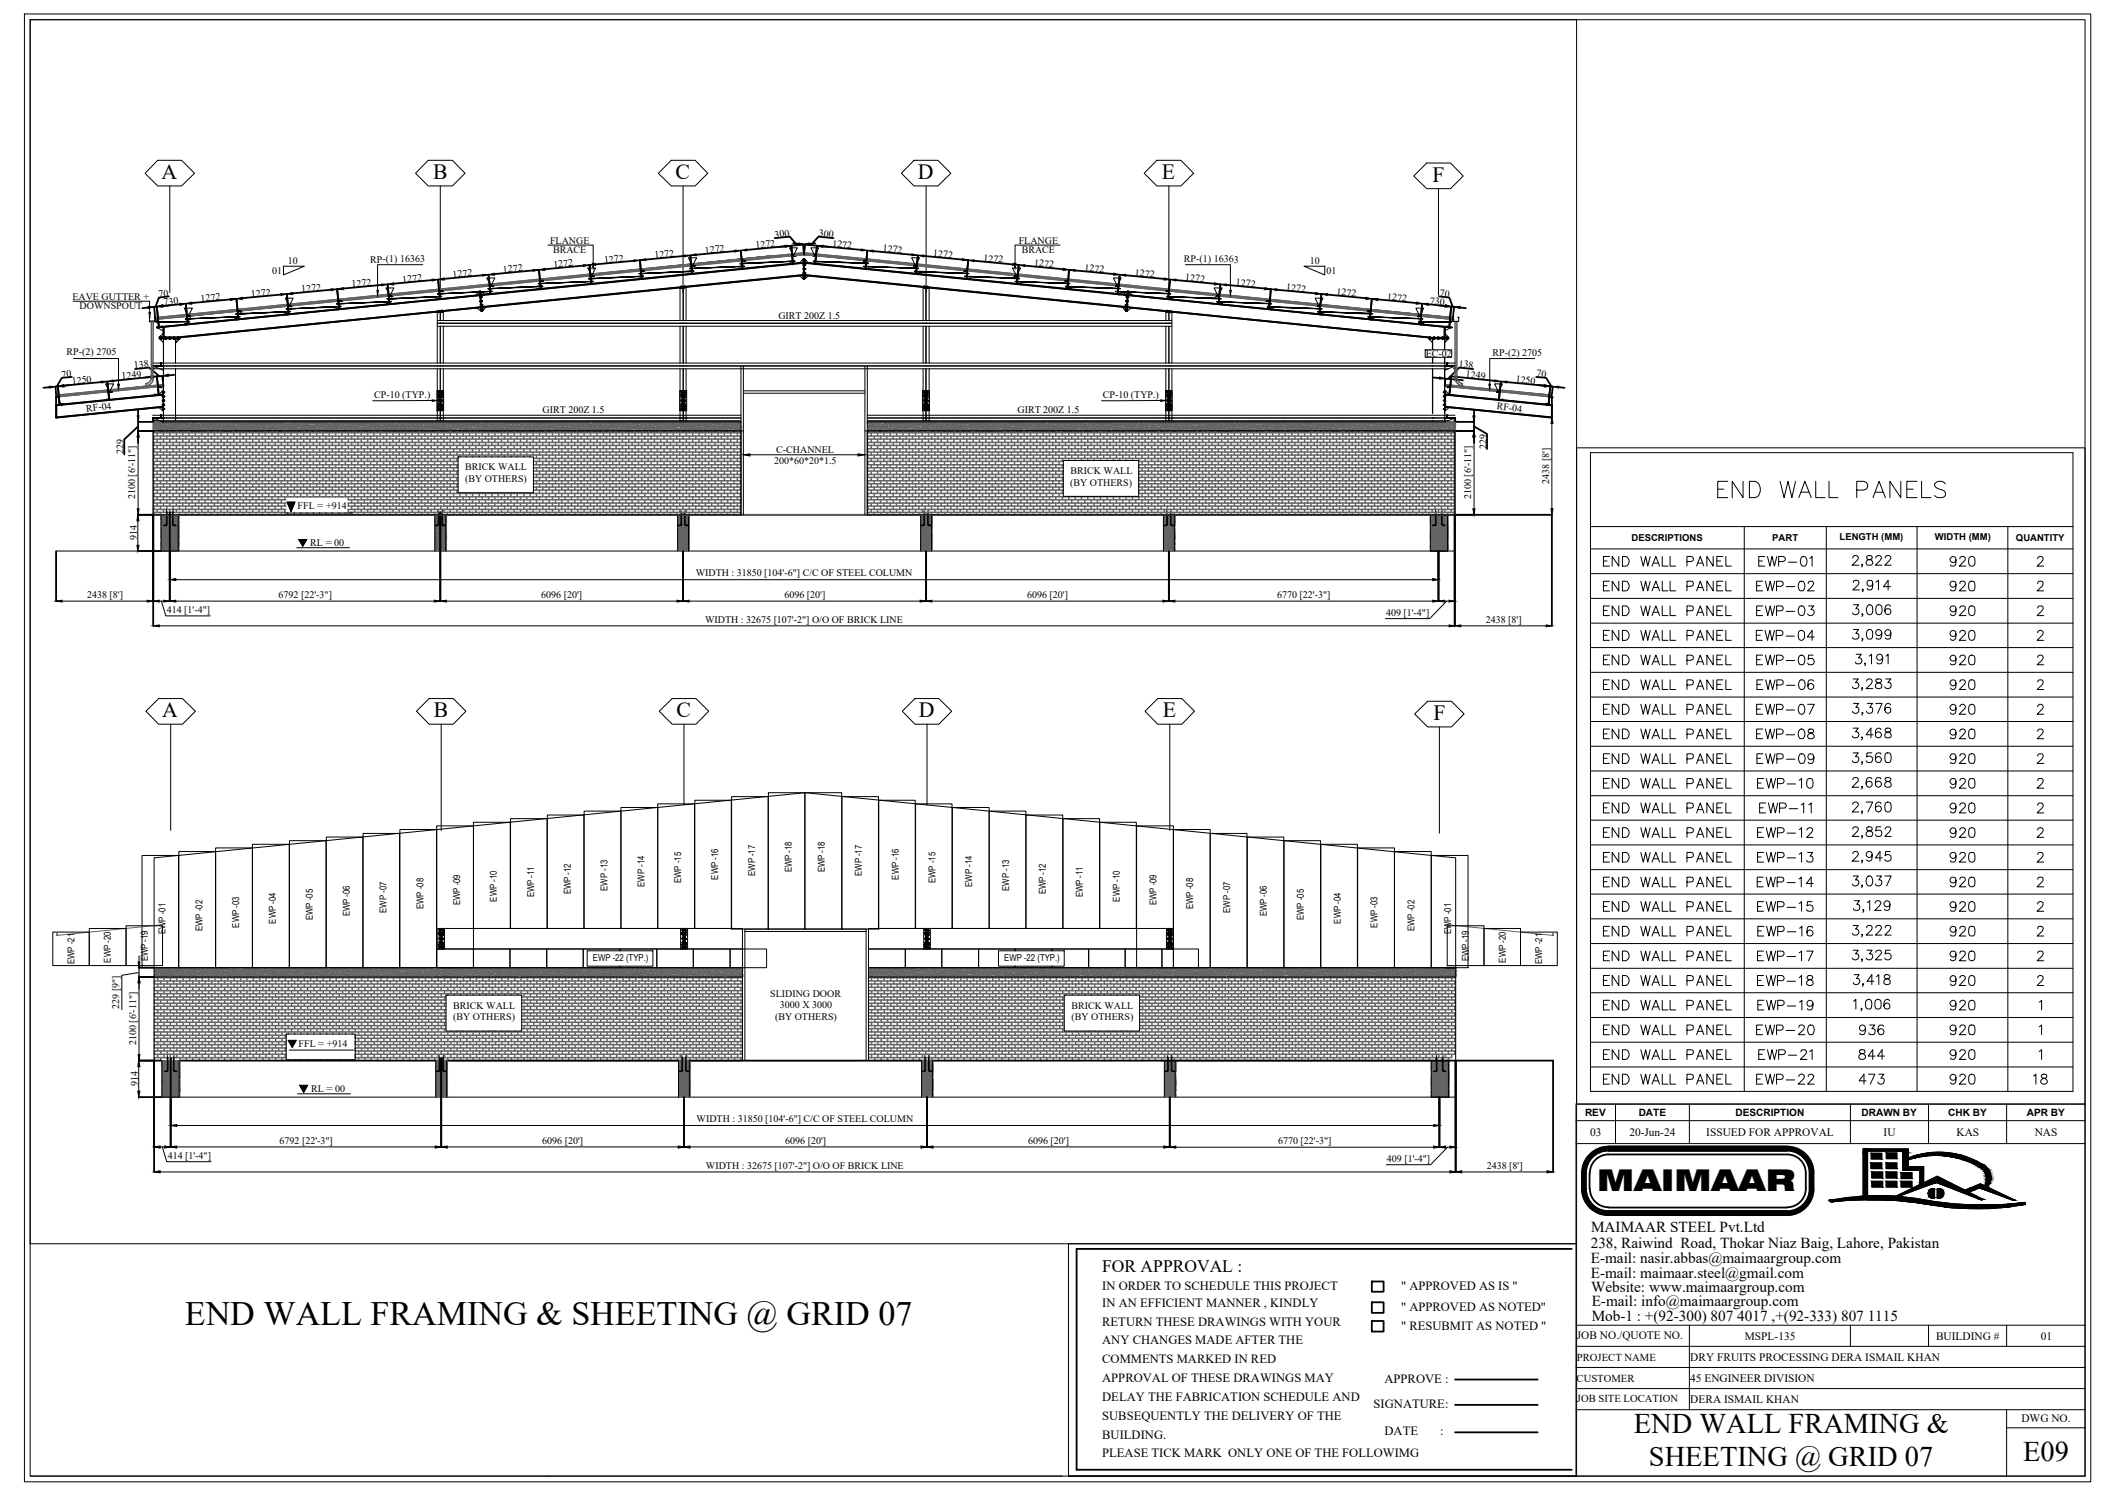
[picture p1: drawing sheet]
<svg xmlns="http://www.w3.org/2000/svg" width="297mm" height="210mm" viewBox="0 0 297 210" stroke-linecap="round" stroke-linejoin="round" font-family="sans-serif">
<defs><g id="words">
<text font-size="5.3" x="239.9" y="70.9">END WALL PANELS</text>
<text font-size="4.8" x="26" y="185.9">END WALL FRAMING &amp; SHEETING @ GRID 07</text>
<g font-size="4.4">
<text x="245.5" y="80.8">EWP-01</text>
<text x="272.3" y="80.8">920</text>
<text x="245.5" y="87.5">EWP-03</text>
<text x="272.3" y="87.5">920</text>
<text x="245.2" y="91">EWP-04</text>
<text x="245.5" y="94.5">EWP-05</text>
<text x="272.3" y="91">920</text>
<text x="272.3" y="94.5">920</text>
<text x="245.5" y="98.1">EWP-06</text>
<text x="245.5" y="101.6">EWP-07</text>
<text x="272.3" y="98.1">920</text>
<text x="272.3" y="101.6">920</text>
<text x="245.5" y="104.8">EWP-08</text>
<text x="272.3" y="104.8">920</text>
<text x="245.5" y="108.3">EWP-09</text>
<text x="245.5" y="111.8">EWP-10</text>
<text x="272.3" y="108.3">920</text>
<text x="272.3" y="111.8">920</text>
<text x="245.5" y="118.9">EWP-12</text>
<text x="272.3" y="115.4">920</text>
<text x="272.3" y="118.9">920</text>
<text x="245.5" y="125.6">EWP-14</text>
<text x="272.3" y="125.6">920</text>
<text x="245.5" y="129.1">EWP-15</text>
<text x="272.3" y="129.1">920</text>
<text x="245.5" y="132.6">EWP-16</text>
<text x="245.5" y="136.2">EWP-17</text>
<text x="272.3" y="132.6">920</text>
<text x="272.3" y="136.2">920</text>
<text x="245.5" y="139.3">EWP-18</text>
<text x="245.5" y="142.9">EWP-19</text>
<text x="272.3" y="139.3">920</text>
<text x="272.3" y="142.9">920</text>
<text x="245.5" y="146.4">EWP-20</text>
<text x="245.5" y="149.9">EWP-21</text>
<text x="259.6" y="146.4">936</text>
<text x="259.6" y="149.9">844</text>
<text x="272.3" y="146.4">920</text>
<text x="272.3" y="149.9">920</text>
<text x="245.5" y="153.5">EWP-22</text>
<text x="259.6" y="153.5">473</text>
<text x="272.3" y="153.5">920</text>
<text x="284.3" y="153.5">18</text>
</g>
<text font-size="4.2" x="224.2" y="167.1">MAIMAAR</text>
<g font-size="4">
<text x="245.5" y="84">EWP-02</text>
<text x="272.3" y="84">920</text>
<text x="245.5" y="122.1">EWP-13</text>
<text x="272.3" y="122.1">920</text>
<text x="229.4" y="201.1">END WALL FRAMING &amp;</text>
<text x="231.5" y="205.6">SHEETING @ GRID 07</text>
<text x="284" y="205">E09</text>
</g>
<g font-size="3.1">
<text x="22.6" y="25.1">A</text>
<text x="60.8" y="25.1">B</text>
<text x="94.8" y="25.1">C</text>
<text x="128.9" y="25.1">D</text>
<text x="163.1" y="25.1">E</text>
<text x="201.1" y="25.5">F</text>
<text x="22.8" y="100.6">A</text>
<text x="60.9" y="100.6">B</text>
<text x="95" y="100.6">C</text>
<text x="129" y="100.6">D</text>
<text x="163.2" y="100.6">E</text>
<text x="201.2" y="101">F</text>
</g>
<text font-size="2.5" x="154.7" y="178.4">FOR APPROVAL :</text>
<g font-size="2.1">
<text x="223.4" y="172.8">MAIMAAR STEEL Pvt.Ltd</text>
<text x="223.3" y="175.1">238, Raiwind Road, Thokar Niaz Baig, Lahore, Pakistan</text>
<text x="223.3" y="177.2">E-mail: nasir.abbas@maimaargroup.com</text>
<text x="223.3" y="179.3">E-mail: maimaar.steel@gmail.com</text>
<text x="223.4" y="181.3">Website: www.maimaargroup.com</text>
<text x="223.4" y="183.2">E-mail: info@maimaargroup.com</text>
<text x="223.4" y="185.3">Mob-1 : +(92-300) 807 4017 ,+(92-333) 807 1115</text>
</g>
<g font-size="1.8">
<text x="154.7" y="181">IN ORDER TO SCHEDULE THIS PROJECT</text>
<text x="154.7" y="183.3">IN AN EFFICIENT MANNER , KINDLY</text>
<text x="154.7" y="186">RETURN THESE DRAWINGS WITH YOUR</text>
<text x="196.7" y="181">&quot; APPROVED AS IS &quot;</text>
<text x="196.7" y="183.9">&quot; APPROVED AS NOTED&quot;</text>
<text x="154.7" y="188.6">ANY CHANGES MADE AFTER THE</text>
<text x="154.7" y="191.3">COMMENTS MARKED IN RED</text>
<text x="196.7" y="186.6">&quot; RESUBMIT AS NOTED &quot;</text>
<text x="154.7" y="193.9">APPROVAL OF THESE DRAWINGS MAY</text>
<text x="154.7" y="196.6">DELAY THE FABRICATION SCHEDULE AND</text>
<text x="192.8" y="197.6">SIGNATURE:</text>
<text x="194.4" y="194">APPROVE :</text>
<text x="154.7" y="199.2">SUBSEQUENTLY THE DELIVERY OF THE</text>
<text x="154.7" y="201.9">BUILDING.</text>
<text x="194.4" y="201.4">DATE</text>
<text x="202.2" y="201.4">:</text>
<text x="154.7" y="204.5">PLEASE TICK MARK ONLY ONE OF THE FOLLOWIMG</text>
</g>
<g font-size="1.6">
<text x="223.2" y="159.4">03</text>
<text x="228.7" y="159.4">20-Jun-24</text>
<text x="239.5" y="159.4">ISSUED FOR APPROVAL</text>
<text x="264.4" y="159.4">IU</text>
<text x="274.7" y="159.4">KAS</text>
<text x="285.6" y="159.4">NAS</text>
<text x="221.4" y="187.8">JOB NO./QUOTE NO.</text>
<text x="237.3" y="190.9">DRY FRUITS PROCESSING DERA ISMAIL KHAN</text>
<text x="244.9" y="188">MSPL-135</text>
<text x="271.8" y="188">BUILDING #</text>
<text x="286.5" y="188">01</text>
<text x="237.3" y="193.9">45 ENGINEER DIVISION</text>
<text x="237.3" y="196.8">DERA ISMAIL KHAN</text>
<text x="283.8" y="199.6">DWG NO.</text>
</g>
<g font-size="1.5">
<text x="221.4" y="190.9">PROJECT NAME</text>
<text x="221.3" y="193.9">CUSTOMER</text>
<text x="221.4" y="196.8">JOB SITE LOCATION</text>
</g>
<g font-size="1.4">
<text x="77.2" y="34.2">FLANGE</text>
<text x="77.6" y="35.5">BRACE</text>
<text x="99" y="35.6" transform="rotate(-6 99 35.6)">1272</text>
<text x="106.1" y="34.9" transform="rotate(-6 106.1 34.9)">1272</text>
<text x="108.8" y="33.3" transform="rotate(-6 108.8 33.3)">300</text>
<text x="114.9" y="33.2" transform="rotate(6 114.9 33.2)">300</text>
<text x="116.8" y="34.6" transform="rotate(5 116.8 34.6)">1272</text>
<text x="123.9" y="35.3" transform="rotate(5 123.9 35.3)">1272</text>
<text x="130.9" y="36" transform="rotate(5 130.9 36)">1272</text>
<text x="143" y="34.2">FLANGE</text>
<text x="143.4" y="35.5">BRACE</text>
<text x="22.3" y="41.7" transform="rotate(-5 22.3 41.7)">70</text>
<text x="35.3" y="41.7" transform="rotate(-5 35.3 41.7)">1272</text>
<text x="38.2" y="38.4">01</text>
<text x="40.4" y="37.1">10</text>
<text x="42.3" y="41" transform="rotate(-5 42.3 41)">1272</text>
<text x="49.4" y="40.3" transform="rotate(-5 49.4 40.3)">1272</text>
<text x="52" y="36.8" transform="rotate(-1 52 36.8)">RP-(1) 16363</text>
<text x="56.5" y="39.6" transform="rotate(-5 56.5 39.6)">1272</text>
<text x="63.6" y="39" transform="rotate(-6 63.6 39)">1272</text>
<text x="70.7" y="38.3" transform="rotate(-6 70.7 38.3)">1272</text>
<text x="77.7" y="37.6" transform="rotate(-6 77.7 37.6)">1272</text>
<text x="84.8" y="36.9" transform="rotate(-6 84.8 36.9)">1272</text>
<text x="91.9" y="36.3" transform="rotate(-6 91.9 36.3)">1272</text>
<text x="138" y="36.6" transform="rotate(5 138 36.6)">1272</text>
<text x="145.1" y="37.3" transform="rotate(6 145.1 37.3)">1272</text>
<text x="152.2" y="38" transform="rotate(6 152.2 38)">1272</text>
<text x="159.3" y="38.7" transform="rotate(6 159.3 38.7)">1272</text>
<text x="166.2" y="36.8" transform="rotate(1 166.2 36.8)">RP-(1) 16363</text>
<text x="166.3" y="39.3" transform="rotate(6 166.3 39.3)">1272</text>
<text x="173.4" y="40" transform="rotate(6 173.4 40)">1272</text>
<text x="180.5" y="40.7" transform="rotate(6 180.5 40.7)">1272</text>
<text x="183.9" y="37.1">10</text>
<text x="186.2" y="38.4">01</text>
<text x="187.6" y="41.4" transform="rotate(6 187.6 41.4)">1272</text>
<text x="202.1" y="41.5" transform="rotate(5 202.1 41.5)">70</text>
<text x="10.2" y="42.1">EAVE GUTTER +</text>
<text x="11.2" y="43.3">DOWNSPOUT</text>
<text x="23" y="42.9" transform="rotate(-6 23 42.9)">730</text>
<text x="28.2" y="42.3" transform="rotate(-5 28.2 42.3)">1272</text>
<text x="109.3" y="44.8">GIRT 200Z 1.5</text>
<text x="194.7" y="42.1" transform="rotate(6 194.7 42.1)">1272</text>
<text x="200.7" y="42.6" transform="rotate(6 200.7 42.6)">730</text>
<text x="8.7" y="53" transform="rotate(-7 8.7 53)">70</text>
<text x="9.4" y="49.8">RP-(2) 2705</text>
<text x="10.1" y="53.9" transform="rotate(-6 10.1 53.9)">1250</text>
<text x="17.1" y="53.2" transform="rotate(-5 17.1 53.2)">1249</text>
<text x="18.8" y="51.7" transform="rotate(-6 18.8 51.7)">138</text>
<text x="200.2" y="50.1">EC-02</text>
<text x="204.7" y="51.5" transform="rotate(6 204.7 51.5)">138</text>
<text x="205.7" y="52.9" transform="rotate(5 205.7 52.9)">1249</text>
<text x="209.5" y="49.9">RP-(2) 2705</text>
<text x="212.7" y="53.7" transform="rotate(6 212.7 53.7)">1250</text>
<text x="215.6" y="52.8" transform="rotate(7 215.6 52.8)">70</text>
<text x="12.1" y="57.8" transform="rotate(-7 12.1 57.8)">RF-04</text>
<text x="52.5" y="55.9">CP-10 (TYP.)</text>
<text x="76.2" y="57.9">GIRT 200Z 1.5</text>
<text x="142.8" y="57.9">GIRT 200Z 1.5</text>
<text x="154.8" y="55.9">CP-10 (TYP.)</text>
<text x="210.1" y="57.4" transform="rotate(7 210.1 57.4)">RF-04</text>
<text x="17.4" y="63.8" transform="rotate(-90 17.4 63.8)">229</text>
<text x="108.7" y="65.1">200*60*20*1.5</text>
<text x="109" y="63.5">C-CHANNEL</text>
<text x="208.7" y="63" transform="rotate(-90 208.7 63)">229</text>
<text x="19" y="70" transform="rotate(-90 19 70)">2100 [6'-11&quot;]</text>
<text x="41.8" y="71.4">FFL = +914</text>
<text x="65.3" y="66">BRICK WALL</text>
<text x="65.3" y="67.6">(BY OTHERS)</text>
<text x="150.2" y="68.1">(BY OTHERS)</text>
<text x="150.3" y="66.5">BRICK WALL</text>
<text x="206.5" y="70" transform="rotate(-90 206.5 70)">2100 [6'-11&quot;]</text>
<text x="217.5" y="67.9" transform="rotate(-90 217.5 67.9)">2438 [8']</text>
<text x="19.2" y="75.8" transform="rotate(-90 19.2 75.8)">914</text>
<text x="43.6" y="76.6">RL = 00</text>
<text x="12.2" y="83.9">2438 [8']</text>
<text x="39.1" y="83.9">6792 [22'-3&quot;]</text>
<text x="76" y="83.9">6096 [20']</text>
<text x="97.7" y="80.9">WIDTH : 31850 [104'-6&quot;] C/C OF STEEL COLUMN</text>
<text x="110.1" y="83.9">6096 [20']</text>
<text x="144.2" y="83.9">6096 [20']</text>
<text x="179.3" y="83.9">6770 [22'-3&quot;]</text>
<text x="23.4" y="86">414 [1'-4&quot;]</text>
<text x="99" y="87.4">WIDTH : 32675 [107'-2&quot;] O/O OF BRICK LINE</text>
<text x="194.6" y="86.4">409 [1'-4&quot;]</text>
<text x="208.6" y="87.4">2438 [8']</text>
<text x="16.7" y="141.5" transform="rotate(-90 16.7 141.5)">229 [9&quot;]</text>
<text x="63.6" y="141.5">BRICK WALL</text>
<text x="63.6" y="143.1">(BY OTHERS)</text>
<text x="108.1" y="139.9">SLIDING DOOR</text>
<text x="108.8" y="143.1">(BY OTHERS)</text>
<text x="109.5" y="141.5">3000 X 3000</text>
<text x="150.4" y="141.5">BRICK WALL</text>
<text x="150.4" y="143.1">(BY OTHERS)</text>
<text x="19.1" y="146.7" transform="rotate(-90 19.1 146.7)">2100 [6'-11&quot;]</text>
<text x="41.9" y="146.9">FFL = +914</text>
<text x="19.3" y="152.4" transform="rotate(-90 19.3 152.4)">914</text>
<text x="43.7" y="153.2">RL = 00</text>
<text x="39.2" y="160.5">6792 [22'-3&quot;]</text>
<text x="76.1" y="160.5">6096 [20']</text>
<text x="97.8" y="157.5">WIDTH : 31850 [104'-6&quot;] C/C OF STEEL COLUMN</text>
<text x="110.2" y="160.5">6096 [20']</text>
<text x="144.3" y="160.5">6096 [20']</text>
<text x="179.4" y="160.5">6770 [22'-3&quot;]</text>
<text x="222.5" y="156.6">REV</text>
<text x="230" y="156.6">DATE</text>
<text x="243.6" y="156.6">DESCRIPTION</text>
<text x="261.3" y="156.6">DRAWN BY</text>
<text x="273.5" y="156.6">CHK BY</text>
<text x="284.5" y="156.6">APR BY</text>
<text x="23.5" y="162.6">414 [1'-4&quot;]</text>
<text x="99.1" y="164">WIDTH : 32675 [107'-2&quot;] O/O OF BRICK LINE</text>
<text x="194.7" y="163">409 [1'-4&quot;]</text>
<text x="208.7" y="164">2438 [8']</text>
</g>
<g font-size="1.3">
<text x="229" y="76">DESCRIPTIONS</text>
<text x="248.8" y="76">PART</text>
<text x="258.2" y="75.8">LENGTH (MM)</text>
<text x="271.6" y="75.8">WIDTH (MM)</text>
<text x="283" y="75.9">QUANTITY</text>
<text x="75" y="125.9" transform="rotate(-90 75 125.9)">EWP -11</text>
<text x="80.1" y="125.5" transform="rotate(-90 80.1 125.5)">EWP -12</text>
<text x="85.3" y="125" transform="rotate(-90 85.3 125)">EWP -13</text>
<text x="90.5" y="124.4" transform="rotate(-90 90.5 124.4)">EWP -14</text>
<text x="95.6" y="123.9" transform="rotate(-90 95.6 123.9)">EWP -15</text>
<text x="100.8" y="123.4" transform="rotate(-90 100.8 123.4)">EWP -16</text>
<text x="106" y="122.9" transform="rotate(-90 106 122.9)">EWP -17</text>
<text x="111.2" y="122.4" transform="rotate(-90 111.2 122.4)">EWP -18</text>
<text x="115.8" y="122.4" transform="rotate(-90 115.8 122.4)">EWP -18</text>
<text x="121" y="122.9" transform="rotate(-90 121 122.9)">EWP -17</text>
<text x="126.2" y="123.4" transform="rotate(-90 126.2 123.4)">EWP -16</text>
<text x="131.3" y="123.9" transform="rotate(-90 131.3 123.9)">EWP -15</text>
<text x="136.5" y="124.4" transform="rotate(-90 136.5 124.4)">EWP -14</text>
<text x="141.6" y="125" transform="rotate(-90 141.6 125)">EWP -13</text>
<text x="146.8" y="125.5" transform="rotate(-90 146.8 125.5)">EWP -12</text>
<text x="152" y="125.9" transform="rotate(-90 152 125.9)">EWP -11</text>
<text x="23.2" y="131.1" transform="rotate(-90 23.2 131.1)">EWP -01</text>
<text x="28.4" y="130.7" transform="rotate(-90 28.4 130.7)">EWP -02</text>
<text x="33.6" y="130.1" transform="rotate(-90 33.6 130.1)">EWP -03</text>
<text x="38.7" y="129.6" transform="rotate(-90 38.7 129.6)">EWP -04</text>
<text x="43.9" y="129.1" transform="rotate(-90 43.9 129.1)">EWP -05</text>
<text x="49.1" y="128.6" transform="rotate(-90 49.1 128.6)">EWP -06</text>
<text x="54.3" y="128.1" transform="rotate(-90 54.3 128.1)">EWP -07</text>
<text x="59.4" y="127.6" transform="rotate(-90 59.4 127.6)">EWP -08</text>
<text x="64.6" y="127" transform="rotate(-90 64.6 127)">EWP -09</text>
<text x="69.8" y="126.5" transform="rotate(-90 69.8 126.5)">EWP -10</text>
<text x="157.2" y="126.5" transform="rotate(-90 157.2 126.5)">EWP -10</text>
<text x="162.3" y="127" transform="rotate(-90 162.3 127)">EWP -09</text>
<text x="167.5" y="127.6" transform="rotate(-90 167.5 127.6)">EWP -08</text>
<text x="172.7" y="128.1" transform="rotate(-90 172.7 128.1)">EWP -07</text>
<text x="177.8" y="128.6" transform="rotate(-90 177.8 128.6)">EWP -06</text>
<text x="183" y="129.1" transform="rotate(-90 183 129.1)">EWP -05</text>
<text x="188.2" y="129.6" transform="rotate(-90 188.2 129.6)">EWP -04</text>
<text x="193.4" y="130.1" transform="rotate(-90 193.4 130.1)">EWP -03</text>
<text x="198.5" y="130.7" transform="rotate(-90 198.5 130.7)">EWP -02</text>
<text x="203.7" y="131.1" transform="rotate(-90 203.7 131.1)">EWP -01</text>
<text x="10.5" y="135.3" transform="rotate(-90 10.5 135.3)">EWP -21</text>
<text x="15.6" y="135.1" transform="rotate(-90 15.6 135.1)">EWP -20</text>
<text x="20.7" y="134.9" transform="rotate(-90 20.7 134.9)">EWP -19</text>
<text x="83.2" y="134.9">EWP -22 (TYP.)</text>
<text x="141" y="134.9">EWP -22 (TYP.)</text>
<text x="206.2" y="134.9" transform="rotate(-90 206.2 134.9)">EWP -19</text>
<text x="211.4" y="135.1" transform="rotate(-90 211.4 135.1)">EWP -20</text>
<text x="216.5" y="135.3" transform="rotate(-90 216.5 135.3)">EWP -21</text>
</g>
</g></defs>
<!-- layer: COLUMN -->
<g fill="none" stroke="#636466" stroke-width=".14">
<path d="M21.5 59.5h.1M21.5 59.4h.1M21.5 60h.1M21.6 59.9h.1M21.6 60h.1M21.6 59.6h.1M21.6 59.5h.1M21.6 59.3h.1M21.6 59.7h.1M21.7 59.3h.1M21.8 59.5h.1M21.8 59.7h.1"/>
<path d="M21.8 59.9h.1M21.8 59.4h.1M21.8 44.8l91.1-9.1 91 9.1M21.8 44.5l91.1-9.1 91 9.1M21.8 59.6h.1M21.9 59.6h.1M21.9 59.8h.1M21.9 59.5h.1M21.9 59.3h.1M22 59.7h.1M21.9 60h.1M22 59.4h.1"/>
<path d="M22.1 59.3h.1M22.1 59.9h.1M22.1 59.2h.1M22.1 60h.1M22.1 59.5h.1M22.1 59.4h.1M22.1 59.6h.1M22.1 59.6v.1zM22.2 59.2h.1M22.2 59.4h.1M22.2 59.6h.1M22.2 59.8h.1"/>
<path d="M22.2 60h.1M22.2 59.9h.1M22.2 59.7h.1M22.3 59.9h.1M22.3 59.3h.1M22.3 59.4h.1M22.3 59.7h.1M22.4 60h.1M22.4 59.5h.1M22.4 59.2h.1M22.4 59.6h.1M22.4 59.9h.1"/>
<path d="M22.5 59.4h.1M22.5 59.6h.1M22.5 59.7h.1M22.5 60h.1M22.5 59.5h.1M22.5 59.8h.1M22.5 59.3h.1M22.6 59.2h.1M22.6 59.4h.1M22.6 59.7h.1M22.6 60h.1M22.6 59.6v.1"/>
<path d="M22.7 59.6h.1M22.7 59.5h.1M22.7 59.8h.1M22.7 59.7h-.1M22.7 59.9h.1M22.7 59.2h.1M22.8 59.7h.1M22.8 59.3h.1M22.8 59.5h.1M22.8 59.4h.1M22.9 59.8h.1M22.9 59.3h.1"/>
<path d="M22.9 60h.1M22.9 59.4h.1M23 59.2h.1M22.9 54.2l-15 1.5M22.9 53.9l-15 1.5M23 59.5h.1M23 59.7h.1M23 59.9h.1M23 59.6h.1M23 59.8h.1M23.1 59.3h.1M23.1 59.5h.1"/>
<path d="M23.1 60h.1M23.1 59.7h.1M23.2 59.4h.1M23.2 59.5h.1M23.2 59.2h.1M23.2 59.9h.1M23.2 59.7h.1M23.3 59.5h.1M23.3 60h.1M23.3 59.7v.1M23.3 59.3h.1M23.3 59.6h.1"/>
<path d="M23.3 59.8h.1M23.4 59.5h.1M23.4 59.7h.1M23.4 59.4h.1M23.4 59.3h.1M23.5 59.7h.1M23.5 59.9h.1M23.5 59.4h.1M23.5 59.3h.1M23.6 59.7h.1M23.6 59.9h.1M23.6 59.5h.1"/>
<path d="M23.6 59.2h.1M23.6 59.4h.1M23.6 59.6h.1M23.6 59.8h.1M23.6 60h.1M23.7 59.7h.1M23.7 59.4h.1M23.7 59.5h.1M23.8 59.3h.1M23.8 59.9h.1M23.8 59.4h.1M23.8 59.2l-.1 .1"/>
<path d="M23.8 59.8h.1M23.9 59.7h.1M23.9 59.9h.1M23.8 59.2v.1M23.9 59.2h.1M23.9 59.5h.1M23.9 59.4h.1M24 59.7h.1M24 59.2h.1M24 59.6h.1M24 59.3h.1M24.1 59.4h.1"/>
<path d="M24.1 59.5h.1M24.1 59.2h.1M24.1 59.8h.1M24.1 59.7h.1M24.2 59.4h.1M24.2 59.2h.1M24.2 59.5h.1M24.2 59.7h.1M24.2 59.9h.1M24.2 59.3h.1M24.3 59.8h.1M24.3 59.7h.1"/>
<path d="M24.3 59.6h.1M24.3 59.2h.1M24.3 60h.1M24.3 59.4h.1M24.4 59.8h.1M24.4 59.5h.1M24.4 59.3v.1M24.4 59.4h.1M24.4 59.6h.1M24.5 59.3h.1M24.5 59.5h.1M24.5 59.7h.1"/>
<path d="M24.5 59.8h.1M24.5 59.4h.1M24.5 60h.1M24.6 59.7h.1M24.6 59.4h.1M24.6 59.5h.1M24.7 59.8h.1M24.7 60h.1M24.7 59.5h.1M24.7 59.9h.1M24.8 59.2h.1M24.8 59.5h.1"/>
<path d="M24.8 59.6h.1M24.8 59.8h.1M24.8 59.3h.1M24.8 59.7h.1M24.8 59.9h.1M24.9 59.2h.1M25 59.5h.1M25 59.2h.1M25 59.7h.1M25 59.4v.1M25 59.8h.1M25 60h.1"/>
<path d="M25.1 59.8h.1M25.1 59.2h.1M25.1 59.4h.1M25.1 59.6h.1M25.1 59.9h.1M25.1 59.5h.1M25.1 59.3h.1M25.2 59.7h.1M25.3 59.3h.1M25.3 59.5h.1M25.3 59.7h.1M25.3 59.9h.1"/>
<path d="M25.3 59.4h.1M25.4 59.4h.1M25.4 59.5h.1M25.4 59.8h.1M25.4 59.9h.1M25.4 59.2h.1M25.4 59.6h.1M25.5 59.2h.1M25.5 59.8h.1M25.6 59.6h.1M25.6 59.5h.1M25.6 59.3h.1"/>
<path d="M25.6 59.7h.1M25.6 59.9h.1M25.6 59.5v.1M25.7 59.4h.1M25.7 59.7h.1M25.7 59.6h.1M25.7 59.2h.1M25.7 59.8h.1M25.7 59.3h.1M25.8 59.5h.1M25.8 59.4h.1M25.9 59.2h.1"/>
<path d="M25.9 59.5h.1M25.9 59.9h.1M25.9 59.3h.1M25.9 59.7h.1M25.9 59.8h.1M25.9 59.6h.1M26 59.9h.1M26 59.3h.1M26 59.2h.1M26 59.6h.1M26 59.7h.1M26 59.4h.1"/>
<path d="M26.1 59.8h.1M26.1 59.5h.1M26.1 59.7h.1M26.1 60h.1M26.1 59.4h.1M26.2 59.8h.1M26.2 59.5h.1M26.2 59.5v.1M26.2 59.2h.1M26.2 59.4h.1M26.2 59.6h.1M26.2 59.6v.1"/>
<path d="M26.2 59.7h.1M26.2 60h.1M26.3 59.2h.1M26.3 59.6h.1M26.3 60h.1M26.4 59.8h.1M26.4 59.3h.1M26.4 59.5h.1M26.4 59.4h.1M26.5 59.6h.1M26.5 59.7h.1M26.5 60h.1"/>
<path d="M26.5 59.5h.1M26.5 59.2h.1M26.5 59.4h.1M26.5 59.3h.1M26.6 59.6h.1M26.6 59.2h.1M26.6 59.5h.1M26.6 59.9h.1M26.7 59.9h.1M26.7 59.8h.1M26.7 60h.1M26.8 60h.1"/>
<path d="M26.8 59.4h.1M26.8 59.5h.1M26.8 59.7h.1M26.8 59.9h.1M26.8 59.3h.1M26.9 59.2h.1M26.9 59.3h.1M26.9 59.6h.1M26.9 59.5h.1M26.9 59.8h.1M27 59.5h.1M27 59.7h.1"/>
<path d="M27 59.8h.1M27 59.6h.1M27.1 59.3h.1M27.1 59.5h.1M27.1 59.7h.1M27.1 59.9h.1M27.1 59.6h.1M27.1 59.2h.1M27.1 60h.1M27.2 59.6h.1M27.2 59.3h.1M27.3 59.2h.1"/>
<path d="M27.3 59.9h.1M27.3 59.8h.1M27.3 59.4h.1M27.3 59.5h.1M27.3 59.3h.1M27.3 59.7h.1M27.3 59.6h.1M27.4 59.8h.1M27.4 59.9h.1M27.5 59.3h.1M27.5 59.7h.1M27.5 59.6h.1"/>
<path d="M27.5 59.8h.1M27.6 60h.1M27.6 59.9h.1M27.6 59.4h.1M27.6 59.6h.1M27.6 59.8h.1M27.6 59.7h.1M27.6 59.2h.1M27.7 59.4h.1M27.7 59.7h.1M27.7 59.8h.1M27.7 59.2h.1"/>
<path d="M27.7 59.6h.1M27.8 59.3h.1M27.8 59.7h.1M27.8 59.2h.1M27.9 59.2h.1M27.9 59.5h.1M27.9 59.9h.1M27.9 59.3h.1M27.9 59.4h.1M27.9 59.6h.1M27.9 59.7h.1M27.9 60h.1"/>
<path d="M27.9 59.2v.1M28 59.3h.1M28.1 59.8h.1M28.1 59.7h.1M28.1 59.9h.1M28.1 59.3h.1M28.2 59.9h.1M28.2 59.7h.1M28.2 59.4h.1M28.2 59.3h.1M28.2 59.5h.1M28.2 59.6h.1"/>
<path d="M28.3 59.9h.1M28.3 59.6h.1M28.3 59.3h.1M28.4 59.3h.1M28.4 59.5h.1M28.4 59.7h.1M28.4 59.9h.1M28.5 59.3h.1M28.5 59.5h.1M28.5 59.2h.1M28.5 59.3v.1h-.1M28.5 59.4h.1"/>
<path d="M28.5 59.7h.1M28.6 59.5h.1M28.6 59.6h.1M28.6 60h.1M28.6 59.7h.1M28.6 59.8h.1M28.6 59.2h.1M28.6 59.9h.1M28.7 59.2h.1M28.7 59.3h.1M28.7 59.7h.1M28.7 59.5h.1"/>
<path d="M28.7 59.6h.1M28.7 59.8h.1M28.7 59.9h.1M28.8 59.3h.1M28.8 59.6h.1M28.8 59.8h.1M28.8 59.9h.1M28.9 59.9h.1M28.9 59.6h.1M28.9 59.4h.1M28.9 59.5h.1M29 59.4h.1"/>
<path d="M29 59.7h.1M29 59.5h.1M29 59.8h.1M29 59.2h.1M29 59.6h.1M29 60h.1M29 59.9h.1M29.1 59.4h.1M29.1 59.5h-.1M29.1 59.6h.1M29.2 59.7h.1M29.2 60h.1"/>
<path d="M29.2 59.5h.1M29.3 59.4h.1M29.3 59.7h.1M29.3 59.8h.1M29.3 59.9h.1M29.3 59.6h.1M29.3 60h.1M29.4 59.6h.1M29.4 59.8h.1M29.4 59.3h.1M29.5 59.7h.1M29.5 59.5h.1"/>
<path d="M29.5 59.9h.1M29.5 59.4h.1M29.6 59.7h.1M29.6 59.9h.1M29.6 59.3h.1M29.6 59.5h.1M29.6 60h.1M29.7 59.9h.1M29.7 59.7h.1M29.7 59.5h.1M29.7 59.4v.1M29.7 59.5v.1"/>
<path d="M29.8 59.3h.1M29.8 59.7h.1M29.8 59.5h.1M29.8 59.9h.1M29.8 59.4h.1M29.9 59.3h.1M29.9 59.5h.1M29.9 59.7h.1M29.9 59.8h.1M29.9 59.9h.1M29.9 60h.1M30 59.2h.1"/>
<path d="M30 59.5h.1M30.1 59.7h.1M30.1 59.8h.1M30.1 59.4h.1M30.1 59.5h.1M30.2 59.2h.1M30.2 59.5h.1M30.2 59.6h.1M30.2 59.8h.1M30.2 59.4h.1M30.2 59.7h.1M30.2 60h.1"/>
<path d="M30.2 59.9h.1M30.2 59.3h.1M30.3 59.3h.1M30.3 59.8h.1M30.3 59.7h.1M30.3 59.4h.1M30.4 59.2h.1M30.4 59.7h.1M30.4 59.4h.1M30.4 59.6h.1M30.4 60h.1M30.5 59.2h.1"/>
<path d="M30.5 59.4h.1M30.5 59.6h.1M30.5 59.8h.1M30.5 59.9h.1M30.5 59.5h.1M30.6 59.6h.1M30.6 59.5h.1M30.6 59.8h.1M30.6 60h.1M30.6 59.7h.1M30.6 59.3h.1M30.7 59.2h.1"/>
<path d="M30.7 59.5h.1M30.7 59.7h.1M30.7 59.9h.1M30.7 59.6h.1M30.8 59.4h.1M30.8 59.8h.1M30.8 60h.1M30.9 59.5h.1M30.9 59.9h.1M30.9 59.3h.1M30.9 59.7h.1M31 60h.1"/>
<path d="M31 59.2h.1M31 59.3h.1M31 59.5h.1M31 59.7h.1M31 59.9h.1M31.1 59.4h.1M31.1 59.5h.1M31.1 59.8h.1M31.2 59.9h.1M31.2 59.5h.1M31.2 59.8h.1M31.2 59.3h.1"/>
<path d="M31.2 59.7h.1M31.3 59.9h.1M31.3 59.2h.1M31.3 59.6h.1M31.3 59.3h.1M31.3 59.5h.1M31.3 59.7h.1M31.3 59.8h.1M31.4 59.2h.1M31.4 59.5h.1M31.4 59.8h.1M31.4 59.6h.1"/>
<path d="M31.5 59.5h.1M31.5 59.7h.1M31.5 59.9h.1M31.5 59.2h.1M31.5 59.4h.1M31.6 59.8h.1M31.6 59.2h.1M31.6 59.5h.1M31.6 59.6h.1M31.6 59.9h.1M31.7 59.2h.1M31.7 59.6h.1"/>
<path d="M31.7 59.5h.1M31.7 59.8h.1M31.8 59.4h.1M31.8 59.7h.1M31.9 59.4h.1M31.9 59.6h.1M31.9 59.7h.1M31.9 60h.1M31.9 59.8h.1M31.9 59.2h.1M32 59.2h.1M32 59.5h.1"/>
<path d="M32 59.8h.1M32 59.6h.1M32 59.2v.1M32 59.9v.1M32.1 59.6h.1M32.1 59.8h.1M32.1 59.7h.1M32.2 59.4h.1M32.2 59.5h.1M32.2 59.7h.1M32.2 59.9h.1M32.2 59.3h.1"/>
<path d="M32.3 59.5h.1M32.3 59.8h.1M32.3 59.4h.1M32.3 59.7h.1M32.3 59.2h.1M32.4 59.5h.1M32.4 60h.1M32.4 59.8h.1M32.5 59.3h.1M32.5 59.5h.1M32.5 59.7h.1M32.5 59.9h.1"/>
<path d="M32.5 59.6h.1M32.5 59.2h.1M32.5 60h.1M32.6 59.7h.1M32.6 59.9h.1M32.6 59.5h.1M32.6 59.2h.1M32.7 59.5h.1M32.6 59.3v.1M32.7 60h-.1M32.7 59.7h.1M32.7 59.8h.1"/>
<path d="M32.8 59.3h.1M32.8 59.5h.1M32.8 59.9h.1M32.9 59.3h.1M32.9 59.5h.1M32.9 59.9h.1M32.9 59.2h.1M32.9 59.7h.1M33 59.2h.1M33 59.4h.1M33 59.6h.1M33 59.8h.1"/>
<path d="M33 60h.1M33 59.7h.1M33.1 59.2h.1M33.1 59.5h.1M33.1 59.3h.1M33.1 59.8h.1M33.1 59.9h.1M33.2 59.5h-.1M33.2 59.2h.1M33.2 59.4h.1M33.2 59.4v.1M33.3 59.6h.1"/>
<path d="M33.3 59.8h.1M33.3 59.2h.1M33.3 59.7h.1M33.3 59.4h.1M33.3 60h.1M33.3 59.9h.1M33.3 59.7l.1 .1M33.4 59.9h.1M33.4 59.3h.1M33.4 59.4h.1M33.4 59.6h.1M33.4 59.5h.1"/>
<path d="M33.5 59.5h.1M33.5 59.8h.1M33.5 59.4h.1M33.6 59.9h.1M33.6 59.4h.1M33.6 59.2h.1M33.6 59.5h.1M33.6 59.7h.1M33.6 59.6h.1M33.6 59.8h.1M33.7 59.4h.1M33.7 59.3h.1"/>
<path d="M33.7 60h.1M33.7 59.8h.1M33.7 59.5h.1M33.7 59.9h.1M33.8 59.4h.1M33.8 59.7h.1M33.8 60h.1M33.8 59.5h.1M33.9 59.7h.1M33.9 59.9h.1M33.9 59.3h.1M33.9 59.5h.1"/>
<path d="M34 59.3h.1M34 59.8h.1M34 59.5h.1M34 59.7h.1M34 59.9h.1M34 59.6h.1M34 59.4h.1M34.1 59.3h.1M34.1 59.5h.1M34.1 59.7h.1M34.1 60h.1M34.2 59.8h.1"/>
<path d="M34.2 60h.1M34.2 59.5h.1M34.2 59.6h.1M34.2 59.3h.1M34.2 59.7h.1M34.2 59.9h.1M34.3 59.5h.1M34.3 59.4h.1M34.3 59.6h.1M34.3 60h.1M34.4 59.9h.1M34.4 59.7h.1"/>
<path d="M34.5 59.2h.1M34.5 59.4h.1M34.5 59.6h.1M34.5 59.8h.1M34.5 60h.1M34.5 59.3h.1M34.5 59.9h.1M34.5 59.7h.1M34.6 59.4h.1M34.6 59.6h.1M34.6 60h.1M34.6 59.7h.1"/>
<path d="M34.7 59.5h.1M34.7 59.7h.1M34.7 59.9h.1M34.8 59.4h.1M34.8 59.6h.1M34.8 59.7h.1M34.8 59.8h.1M34.8 59.3h.1M34.8 59.2h.1M34.8 59.9h.1M34.8 59.5h.1M34.9 59.6h.1"/>
<path d="M34.9 59.4h.1M34.9 59.9h.1M34.9 60h.1M34.9 59.3h.1M35 59.2h.1M35 59.7h.1M35 59.9h.1M35.1 59.3h.1M35.1 59.5h.1M35.1 59.4h.1M35.1 59.6h.1M35.1 59.8h.1"/>
<path d="M35.1 59.9h.1M35.2 59.4h.1M35.2 59.2h.1M35.2 59.8h.1M35.2 59.6h.1M35.2 59.3h.1M35.2 60h.1M35.3 59.6h.1M35.3 60h.1M35.2 59.5h.1M35.3 59.3h.1M35.3 59.5h.1"/>
<path d="M35.3 59.7h.1M35.3 59.9h.1M35.4 59.4h.1M35.4 59.5h.1M35.4 59.7h.1M35.4 59.9h.1M35.4 59.8h.1M35.5 59.4h.1M35.5 59.2h.1M35.5 59.3h.1M35.5 59.6h.1M35.6 59.4h.1"/>
<path d="M35.6 59.2h.1M35.6 59.9h.1M35.6 59.8v.1M35.6 59.5h.1M35.6 59.6h.1M35.6 59.8h.1M35.6 59.3h.1M35.7 60h.1M35.7 59.3h.1M35.7 59.9h.1M35.7 59.7h.1M35.8 59.4h.1"/>
<path d="M35.8 59.7h.1M35.8 59.9h.1M35.8 59.6h.1M35.9 60h.1M35.9 59.2h.1M35.9 59.4h.1M35.9 59.6h.1M35.9 59.8h.1M35.9 59.9h.1M35.9 59.5h.1M35.9 59.7h.1M36 59.2h.1"/>
<path d="M36 59.9h.1M36 60h.1M36 59.6h.1M36.1 59.6h.1M36.1 59.5h.1M36.1 59.7h.1M36.1 59.2h.1M36.1 59.4h.1M36.1 59.3h.1M36.1 59.2v.1M36.2 59.5h.1M36.2 59.7h.1"/>
<path d="M36.2 59.9h.1M36.2 59.4h.1M36.2 59.8h.1M36.2 59.9v.1M36.2 59.2h.1M36.3 59.5h.1M36.3 60h.1M36.4 59.5h.1M36.4 59.2h.1M36.4 59.8h.1M36.4 59.3h.1M36.4 59.6h.1"/>
<path d="M36.4 59.7h.1M36.4 59.9h.1M36.5 59.6h.1M36.5 59.8h.1M36.5 59.4h.1M36.5 59.7h.1M36.6 60h.1M36.7 59.4h.1M36.7 59.6h.1M36.7 59.5h.1M36.7 59.8h.1M36.7 59.7h.1"/>
<path d="M36.7 59.3h.1M36.7 59.2h.1M36.7 60h.1M36.8 59.4h.1M36.8 59.3h.1M36.9 59.6h.1M36.9 59.7h.1M36.8 59.7h.1M36.9 60h.1M37 59.5h.1M37 59.8h.1M37 59.3h.1"/>
<path d="M37 59.9h.1M37 59.2h.1M37 59.6h.1M37 59.7h.1M37.1 59.7h.1M37.1 59.9h.1M37.1 59.4h.1M37.1 59.5h.1M37.2 59.6h.1M37.2 59.5h.1M37.2 59.7h.1M37.2 59.2h.1"/>
<path d="M37.3 59.9h.1M37.3 59.5h.1M37.3 59.7h.1M37.3 59.6h.1M37.3 60h.1M37.3 59.2h.1M37.3 59.4h.1M37.3 59.3h.1M37.4 59.5h.1M37.4 59.8h.1M37.4 59.7h.1M37.4 59.4h.1"/>
<path d="M37.5 59.3h.1M37.5 59.6h.1M37.5 59.7h.1M37.5 59.5h.1M37.6 59.4h.1M37.6 59.5h.1M37.6 59.7h.1M37.6 59.9h.1M37.6 59.3v.1zM37.7 59.2h.1M37.7 59.5h.1M37.7 59.4h.1"/>
<path d="M37.7 59.8h.1M37.8 59.6h.1M37.8 59.8h.1M37.8 60h.1M37.8 59.5h.1M37.9 59.3h.1M37.9 59.5h.1M37.9 59.7h.1M37.9 59.9h.1M37.9 59.6h.1M37.9 59.5l-.1 .1M37.9 59.4h.1"/>
<path d="M37.9 59.5v.1M38 59.8h.1M38 59.3h.1M38 59.5h.1M38.1 59.7h.1M38.1 59.2h.1M38.1 59.4h.1M38.1 59.7v.1M38.1 59.6h.1M38.1 59.8h.1M38.1 59.5h.1M38.2 59.3h.1"/>
<path d="M38.2 59.5h.1M38.2 59.7h.1M38.3 59.4h.1M38.3 59.7h.1M38.3 60h.1M38.3 59.5h.1M38.4 59.3h.1M38.4 59.4h.1M38.4 59.7h.1M38.4 59.6h.1M38.4 59.8h.1M38.4 59.5h.1"/>
<path d="M38.5 59.8h.1M38.5 59.2h.1M38.5 59.4h.1M38.5 59.5h.1M38.5 59.7h.1M38.5 60h.1M38.6 59.3h.1M38.6 59.5h.1M38.7 59.5h.1M38.7 59.7h.1M38.7 59.2h.1M38.7 59.6h.1"/>
<path d="M38.7 60h.1M38.7 59.4h.1M38.8 59.3h.1M38.8 59.4h.1M38.8 59.5h.1M38.8 59.7h.1M38.9 59.8h.1M38.9 59.2h.1M38.9 59.9h.1M38.9 59.5h.1M39 59.3h.1M39 59.9h.1"/>
<path d="M39 59.4h.1M39 59.5h.1M39 59.7h.1M39 59.2h.1M39 59.6h.1M39.1 59.8h.1M39.1 59.7v.1M39.1 59.7h.1M39.2 59.5h.1M39.2 59.7h.1M39.2 59.3h.1M39.2 59.4h.1"/>
<path d="M39.2 59.4v.1M39.2 59.8h.1M39.3 59.9h.1M39.3 59.3h.1M39.3 59.5h.1M39.3 59.7h.1M39.3 59.2h.1M39.3 59.6h.1M39.3 59.8h.1M39.4 59.6h.1M39.4 59.5h.1M39.4 59.8h.1"/>
<path d="M39.5 59.2h.1M39.5 60h.1M39.5 59.4h.1M39.5 59.5h.1M39.6 59.7h.1M39.6 59.5h.1M39.6 59.8h.1M39.6 59.2h.1M39.6 59.3h.1M39.6 59.6h.1M39.7 59.9h.1M39.7 59.5h.1"/>
<path d="M39.7 59.8h.1M39.7 59.2h.1M39.7 59.8v.1M39.8 59.6h.1M39.8 60h.1M39.8 59.9h.1M39.8 59.5h.1M39.9 59.2h.1M39.9 59.4h.1M39.9 59.6h.1M39.9 59.8h.1M39.9 60h.1"/>
<path d="M39.9 59.7h.1M40 59.6h.1M40 59.3h.1M40 59.8h.1M40 59.4h.1M40 59.7h.1M40 59.5h.1M40.1 59.5h.1M40 60h.1M40.1 59.9h.1M40.1 59.8h.1M40.2 59.4h.1"/>
<path d="M40.2 59.6h.1M40.2 59.7h.1M40.2 59.9h.1M40.2 59.3h.1M40.2 59.2h.1M40.3 59.6h.1M40.3 59.7h.1M40.3 59.9h.1M40.3 59.8h.1M40.3 59.3h.1M40.4 59.6h.1M40.4 59.5v.1"/>
<path d="M40.4 59.7h.1M40.4 59.9h.1M40.4 59.5h.1M40.4 59.8h.1M40.5 60h.1M40.5 59.3h.1M40.5 59.5h.1M40.5 59.9h.1M40.5 59.2h.1M40.6 59.6h.1M40.6 59.3h.1M40.6 59.5h.1"/>
<path d="M40.6 59.8h.1M40.6 59.7h.1M40.6 60h.1M40.7 59.3h.1M40.7 59.9h.1M40.7 59.5h.1M40.7 59.7h.1M40.7 59.2h.1M40.7 59.6h.1M40.8 59.3h.1M40.8 59.7h.1M40.8 59.6h.1"/>
<path d="M40.8 59.5h.1M40.8 59.4h.1M40.9 59.8h.1M40.9 59.6h.1M40.9 59.9h.1M40.9 59.2h.1M41 59.6h.1M41 59.8h.1M41 59.2h.1M41 59.5h.1M41 59.9h.1M41.1 59.2h.1"/>
<path d="M41.1 59.7h.1M41.1 59.4h.1M41.1 59.6h.1M41.1 59.3h.1M41.2 59.6h.1M41.2 59.8h.1M41.2 59.9h.1M41.3 60h.1M41.3 59.4h.1M41.3 59.5h.1M41.3 59.3h.1M41.3 59.2h.1"/>
<path d="M41.3 59.6h.1M41.3 59.8h.1M41.3 59.9h.1M41.4 59.6h.1M41.4 60h.1M41.4 59.5h.1M41.4 59.3h.1M41.4 59.7h.1M41.5 59.4h.1M41.5 59.9h.1M41.5 59.2h.1M41.5 60h.1"/>
<path d="M41.6 59.7h.1M41.6 59.9h.1M41.6 59.4h.1M41.6 59.5h.1M41.6 59.6h.1M41.7 59.8h.1M41.7 59.5h.1M41.7 59.7h.1M41.7 59.3h.1M41.7 59.6h.1M41.8 59.9h.1M41.8 59.5h.1"/>
<path d="M41.9 59.3h.1M41.9 59.5h.1M41.9 59.7h.1M41.9 59.9h.1M41.9 59.6h.1M41.9 59.2h.1M42 59.4h.1M42 59.7h.1M42 59.3h.1M42 59.5v.1M42 59.5h.1M42.1 59.5h.1"/>
<path d="M42.1 59.4h.1M42.1 59.9h.1M42.2 59.3h.1M42.2 59.5h.1M42.2 59.7h.1M42.2 59.8h.1M42.2 59.2h.1M42.2 59.6h.1M42.2 59.9h.1M42.3 59.7h.1M42.3 59.3h.1M42.4 59.5h.1"/>
<path d="M42.4 59.6h.1M42.4 59.9h.1M42.4 59.7h.1M42.5 59.6h.1M42.5 59.2h.1M42.5 59.5h.1M42.5 59.8h.1M42.5 59.4h.1M42.6 59.2h.1M42.6 59.3h.1M42.6 60h.1M42.6 59.7h.1"/>
<path d="M42.6 59.6h.1M42.6 59.4h.1M42.6 59.6v.1M42.7 59.6h.1M42.7 59.8h.1M42.7 60h.1M42.7 59.9h.1M42.7 59.4h.1M42.7 59.3l.1 .1M42.8 59.2h.1M42.8 59.4h.1M42.8 59.7h.1"/>
<path d="M42.8 59.8h.1M42.8 59.7v.1M42.9 59.4h.1M42.9 59.7h.1M42.9 59.2h.1M42.9 59.6h.1M42.9 59.9h.1M43 59.6h.1M43 59.7h.1M43 59.4h.1M43 59.5h.1M43 59.9h.1"/>
<path d="M43 60h.1M43.1 59.3h.1M43.1 59.5h.1M43.1 59.7h.1M43.1 59.4h.1M43.2 59.7h.1M43.2 59.8h.1M43.2 59.4h.1M43.2 59.7v.1M43.2 59.6h.1M43.3 59.3h.1M43.3 59.5h.1"/>
<path d="M43.3 59.9h.1M43.3 59.7h.1M43.3 60h.1M43.3 59.2h.1M43.4 59.2h.1M43.4 59.9h.1M43.4 59.7h.1M43.4 59.3h.1M43.5 59.3h.1M43.5 59.4h.1M43.5 59.7h.1M43.5 59.9h.1"/>
<path d="M43.6 59.8h.1M43.6 59.3h.1M43.6 59.5h.1M43.6 59.7h.1M43.6 60h.1M43.7 59.5h.1M43.7 59.7h.1M43.7 59.2h.1M43.7 59.9h.1M43.8 59.2h.1M43.8 59.5h.1M43.8 59.4h.1"/>
<path d="M43.8 59.7h.1M43.8 59.8h.1M43.9 59.5h.1M43.9 59.6h.1M43.9 59.8h.1M43.9 59.2h.1M43.9 59.7h.1M43.9 59.4h.1M44 59.7h.1M44 59.9h.1M44 59.4h.1M44.1 59.8h.1"/>
<path d="M44.1 59.4h.1M44.2 59.2h.1M44.2 59.4h.1M44.2 59.6h.1M44.2 59.7h.1M44.2 60h.1M44.2 59.3h.1M44.2 59.8h.1M44.3 59.5h.1M44.3 59.2h.1M44.3 59.7h.1M44.3 59.3h.1"/>
<path d="M44.4 59.4h.1M44.4 59.6h.1M44.4 59.8h.1M44.4 60h.1M44.4 59.5h.1M44.4 59.7h.1M44.4 59.9h.1M44.5 59.5h.1M44.5 59.4h.1M44.5 59.6h.1M44.6 59.5h.1M44.6 59.3h.1"/>
<path d="M44.6 59.2h.1M44.6 59.7h.1M44.7 60h.1M44.7 59.7h.1M44.7 59.9h.1M44.7 59.5h.1M44.7 59.8h.1M44.7 59.3h.1M44.8 59.7h.1M44.8 59.9h.1M44.9 59.7h.1M44.9 59.6h.1"/>
<path d="M44.9 59.4h.1M44.9 59.5h.1M44.9 59.2h.1M44.9 60h.1M45 59.2h.1M45 59.3h.1M45 59.5h.1M45 59.7h.1M45 59.8h.1M45 59.9h.1M45.1 59.3h.1M45.1 59.5h.1"/>
<path d="M45.1 59.6h.1M45.1 59.7h.1M45.1 59.5v.1M45.2 60h.1M45.2 59.3h.1M45.2 59.7h.1M45.2 59.5h.1M45.2 59.9h.1M45.3 59.2h.1M45.3 59.4h.1M45.3 59.6h.1M45.3 59.8h.1"/>
<path d="M45.3 60h.1M45.3 59.5h.1M45.3 59.7h.1M45.4 59.2h.1M45.5 59.8h.1M45.5 59.6h.1M45.5 59.7h.1M45.5 59.5h.1M45.6 59.6h.1M45.6 60h.1M45.6 59.2h.1M45.6 59.8h.1"/>
<path d="M45.6 59.5h-.1M45.6 59.4h.1M45.6 59.7h.1M45.6 59.5h.1M45.7 59.8h.1M45.7 59.6h.1M45.8 59.4h.1M45.8 59.8h.1M45.8 59.2h.1M45.8 59.7h.1M45.8 59.9h.1M45.8 59.6h.1"/>
<path d="M45.8 59.3h.1M45.9 59.3h.1M45.9 59.5h.1M45.9 60h.1M45.9 59.8h.1M45.9 59.6h.1M46 59.4h.1M46 59.5h.1M46 59.2h.1M46.1 59.7h.1M46.1 60h.1M46.1 59.6h.1"/>
<path d="M46.1 59.8h.1M46.1 59.5h.1M46.1 59.9h.1M46.1 59.3h.1M46.1 59.5v.1M46.2 59.3h.1M46.2 59.5h.1M46.2 59.7h.1M46.2 59.4h.1M46.2 59.9h.1M46.3 59.2h.1M46.3 59.9h.1"/>
<path d="M46.3 59.5h.1M46.4 59.3h.1M46.4 59.5h.1M46.3 59.7h.1M46.4 59.7h.1M46.4 59.8h.1M46.4 59.6h.1M46.5 59.3h.1M46.5 59.5h.1M46.5 59.9h.1M46.5 59.7h.1M46.6 59.5h.1"/>
<path d="M46.6 59.4h.1M46.6 59.9h.1M46.6 59.2h.1M46.7 59.3h.1M46.7 59.4h.1M46.7 59.2v.1M46.7 59.7h.1M46.7 60h.1M46.7 59.8h.1M46.7 59.2h.1M46.7 59.6h.1M46.7 59.9h.1"/>
<path d="M46.8 59.5h.1M46.8 59.9h.1M46.8 59.2h.1M46.8 60h.1M46.9 59.6h.1M46.9 59.5h.1M46.9 59.7h.1M46.9 59.2h.1M46.9 59.8h.1M46.9 59.4h.1M47 59.7h.1M47 59.9h.1"/>
<path d="M47 59.8h.1M47 59.4h.1M47 59.5h.1M47 59.2h.1M47 59.3h.1M47.1 59.2h.1M47.1 59.6h.1M47.1 59.5h.1M47.1 59.9h.1M47.2 59.9h.1M47.2 59.7h.1M47.2 59.2h.1"/>
<path d="M47.2 59.6h.1M47.2 59.4h.1M47.3 59.3h.1M47.3 59.5h.1M47.3 59.7h.1M47.3 59.9h.1M47.3 59.8h.1M47.3 59.8v.1M47.4 59.5h.1M47.4 59.9h.1M47.5 59.4h.1M47.5 59.6h.1"/>
<path d="M47.5 59.8h.1M47.5 59.3v.1M47.5 60h.1M47.5 59.3h.1M47.5 59.5h.1M47.6 59.3h.1M47.6 59.5h.1M47.6 59.7h.1M47.6 59.8h.1M47.6 59.4h.1M47.6 59.2h.1M47.6 60h.1"/>
<path d="M47.7 59.7h.1M47.7 59.6h.1M47.7 59.9h.1M47.8 59.7h.1M47.8 59.3h.1M47.8 59.5h.1M47.8 59.8h.1M47.8 59.4h.1M47.8 59.2h.1M47.9 59.4h.1M47.9 59.3h.1M47.9 59.2h.1"/>
<path d="M47.9 59.5h.1M47.9 59.6h.1M47.9 59.8h.1M47.9 59.9h.1M48 59.8h.1M48 59.3h.1M48 59.2h.1M48 59.9h.1M48 59.7h.1M48 59.6h.1M48.1 59.9h.1M48.1 59.3h.1"/>
<path d="M48.1 59.6h.1M48.1 59.8h.1M48.1 60h.1M48.1 59.7h.1M48.2 59.2h.1M48.2 59.4h.1M48.2 59.5h.1M48.2 59.7h.1M48.2 59.9h.1M48.3 59.4h.1M48.3 59.9h.1M48.3 59.2h.1"/>
<path d="M48.3 59.5h.1M48.3 59.6h.1M48.3 60h.1M48.3 59.8h.1M48.4 59.7h.1M48.4 59.3h.1M48.4 59.3v.1M48.4 59.4h.1M48.4 59.5h.1M48.4 59.9h.1M48.5 59.2h.1M48.5 59.9h.1"/>
<path d="M48.5 59.3h.1M48.5 59.7h.1M48.5 60h.1M48.5 59.5h.1M48.5 59.4h.1M48.6 59.8h.1M48.6 59.6h.1M48.6 60h.1M48.6 59.3h.1M48.6 59.5h.1M48.7 59.3h.1M48.7 59.2h.1"/>
<path d="M48.7 59.5h.1M48.7 59.7h.1M48.7 59.9h.1M48.7 59.6h.1M48.7 59.8h.1M48.8 59.9h.1M48.8 59.6h.1M48.8 59.4h.1M48.8 59.3h.1M48.9 59.4h.1M48.9 59.6h.1M48.9 60h.1"/>
<path d="M48.9 59.8h.1M48.9 59.7h.1M49 59.8h.1M49 59.3h.1M49 59.5h.1M49 59.7h.1M49 59.4h.1M49 59.4v.1M49.1 59.6h.1M49.1 59.9h.1M49.1 59.4h.1M49.1 60h.1"/>
<path d="M49.1 59.2h.1M49.2 59.6h.1M49.2 59.3h.1M49.2 59.7h.1M49.3 59.6h.1M49.3 59.8h.1M49.3 59.7h.1M49.3 59.9h.1M49.3 59.2h.1M49.3 59.5h.1M49.3 59.3h.1M49.4 59.9h.1"/>
<path d="M49.4 59.7h.1M49.4 59.4h.1M49.4 59.5h.1M49.5 59.4h.1M49.5 59.9h.1M49.5 59.6h.1M49.6 60h.1M49.6 59.4h.1M49.6 59.6h.1M49.6 59.7h.1M49.6 59.3h.1M49.6 59.5h.1"/>
<path d="M49.6 59.2h.1M49.7 59.9h.1M49.7 59.5h-.1M49.7 59.3h.1M49.7 59.4h.1M49.8 59.5h.1M49.8 59.7h.1M49.8 59.8h.1M49.8 59.6l.1-.1zM49.8 59.9h.1M49.9 59.4h.1M49.9 59.5h.1"/>
<path d="M49.9 59.7h.1M49.9 59.9h.1M49.9 59.2h.1M49.9 59.6h.1M50 60h.1M50 59.2h.1M50 59.6h.1M50 59.8h.1M50 59.5h.1M50.1 59.7h.1M50.1 59.4h.1M50.1 59.9h.1"/>
<path d="M50.1 59.6h.1M50.1 59.8h.1M50.2 59.3h.1M50.2 59.5h.1M50.2 59.7h.1M50.2 59.8h.1M50.2 59.6h.1M50.2 59.4h.1M50.3 59.6h.1M50.3 59.2h.1M50.3 59.4h.1M50.3 59.5h.1"/>
<path d="M50.3 60h.1M50.3 59.6h-.1M50.3 59.4v.1M50.4 59.7h.1M50.4 59.8h.1M50.4 59.3h.1M50.5 59.3h.1M50.5 59.5h.1M50.5 59.7h.1M50.5 59.4h.1M50.5 60h.1M50.6 59.2h.1"/>
<path d="M50.6 60h.1M50.6 59.6h.1zM50.6 59.5h.1M50.7 59.5h.1M50.7 59.7h.1M50.7 59.2h.1M50.7 59.4h.1M50.7 59.6h.1M50.7 59.8h.1M50.8 60h.1M50.8 59.3h.1M50.8 59.7h.1"/>
<path d="M50.8 59.4h.1M50.8 59.5h.1M50.9 59.7h.1M50.9 59.4h.1M50.9 59.5h.1M51 59.3h.1M51 59.7h.1M51 59.8h.1M51 59.2h.1M51 59.4h.1M51 59.6h.1M51 60h.1"/>
<path d="M51.1 59.5h.1M51.1 59.2h.1M51.1 59.9h.1M51.1 59.6h.1M51.1 59.4h.1M51.2 59.3h.1M51.2 59.9h.1M51.2 59.5h.1M51.2 59.4h.1M51.3 59.9h.1M51.3 59.7h.1M51.3 59.3h.1"/>
<path d="M51.3 59.5h.1M51.4 59.8h.1M51.4 59.3h.1M51.4 59.5h.1M51.4 59.7h.1M51.4 59.4h.1M51.4 59.9h.1M51.4 59.2v.1M51.5 59.5h.1M51.5 59.3h.1M51.6 59.3h.1M51.6 59.5h.1"/>
<path d="M51.6 59.7h.1M51.6 59.9h.1M51.6 59.2h.1M51.6 59.6h.1M51.7 59.2h.1M51.7 59.5h.1M51.7 59.4h.1M51.7 59.8h.1M51.8 59.9h.1M51.8 59.8h.1M51.8 59.5h.1M51.8 59.3h.1"/>
<path d="M51.9 59.3h.1M51.9 59.5h.1M51.9 59.6h.1M51.9 59.8h.1M51.9 59.7h.1M51.9 59.2h.1M51.9 60h.1M51.9 59.2v.1M52 59.5h.1M52 60h.1M52 59.8h.1M52 59.9h.1"/>
<path d="M52 59.8v.1M52.1 59.5h.1M52.1 59.4h.1M52.1 59.6h.1M52.2 59.2h.1M52.2 59.4h.1M52.2 59.6h.1M52.2 59.8h.1M52.2 60h.1M52.2 59.7h.1M52.2 59.3h.1M52.2 59.9h.1"/>
<path d="M52.3 59.5h.1M52.3 59.7h.1M52.3 59.3h.1M52.4 59.3h.1M52.4 59.9h.1M52.4 59.7h.1M52.4 59.5h.1M52.4 59.4h.1M52.5 59.4h.1M52.5 59.6h.1M52.5 59.3h.1M52.5 59.7h.1"/>
<path d="M52.5 59.9h.1M52.5 59.8h.1M52.5 59.3v.1M52.6 59.5h.1M52.6 59.9h.1M52.6 59.4h.1M52.6 60h.1M52.7 59.8h.1M52.7 59.5h.1M52.7 59.7h.1M52.7 59.9h.1M52.7 59.3h.1"/>
<path d="M52.8 59.3h.1M52.8 59.5h.1M52.8 59.8h.1M52.9 59.7h.1M52.9 59.5h.1M53 59.2h.1M53 59.4h.1M53 59.3h.1M53 59.5h.1M53 59.7h.1M53 59.9h.1M53 59.6h.1"/>
<path d="M53 60h.1M53.1 59.8h.1M53.1 59.4h.1M53.2 59.4h.1M53.2 59.2h.1M53.2 59.5h.1M53.2 59.7h.1M53.2 59.6h.1M53.2 59.8h.1M53.3 59.2h.1M53.3 59.5h.1M53.3 59.6h.1"/>
<path d="M53.3 59.8h.1M53.4 59.4h.1M53.4 59.8h.1M53.4 59.2h.1M53.4 59.9h.1M53.5 59.5h.1M53.5 59.7h.1M53.5 59.6h.1M53.5 59.8v.1M53.5 59.4h.1M53.6 59.8h.1M53.6 60h.1"/>
<path d="M53.6 59.6h.1M53.6 59.2h.1M53.6 59.4h.1M53.7 59.8h.1M53.7 59.5h.1M53.7 59.4h.1M53.7 59.9h.1M53.8 59.7h.1M53.8 60h.1M53.8 59.5h.1M53.8 59.6h.1M53.8 59.4h.1"/>
<path d="M53.8 59.9h.1M53.8 59.8h.1M53.9 59.2h.1M53.9 59.6h.1M53.9 59.5h.1M53.9 59.7h.1M54 59.4h.1M54 59.9h.1M54 59.8h.1M54 59.5h.1M54.1 59.3h.1M54.1 59.5h.1"/>
<path d="M54.1 59.7h.1M54.1 59.9h.1M54.2 59.2h.1M54.2 59.6h.1M54.2 59.5h.1M54.2 59.3h.1M54.3 60h.1M54.3 59.5h.1M54.3 59.8h.1M54.3 59.9v.1M54.3 59.9h.1M54.3 59.4h.1"/>
<path d="M54.3 59.6v.1l.1-.1M54.4 59.5h.1M54.4 59.7h.1M54.4 59.2h.1M54.4 59.3h.1M54.4 59.8h.1M54.5 59.7h.1M54.5 59.9h.1M54.5 59.3h.1M54.5 59.6h.1M54.5 59.5h.1M54.6 59.8h.1"/>
<path d="M54.6 59.5h.1M54.6 59.6h.1M54.7 59.6h.1M54.7 59.3h.1M54.7 60h.1M54.6 59.9h.1M54.7 59.8h.1M54.7 59.7h.1M54.7 59.2h.1M54.7 59.5h.1M54.8 59.2h.1M54.8 59.4h.1"/>
<path d="M54.8 59.3h.1M54.8 59.7h.1M54.8 59.5h.1M54.8 59.6h.1M54.9 59.9h.1M54.9 59.7h.1M55 59.6h.1M55 59.2h.1M55 59.4h.1M55 59.8h.1M55 60h.1M55 59.3h.1"/>
<path d="M55.1 59.3h.1M55.1 59.7h.1M55.1 59.4h.1M55.2 59.7h.1M55.2 59.9h.1M55.2 59.6h.1M55.2 59.3h.1M55.2 60h.1M55.3 59.4h.1M55.3 59.5h.1M55.3 59.7h.1M55.3 59.9h.1"/>
<path d="M55.3 59.6h.1M55.3 59.2h.1M55.3 59.3h.1M55.4 59.7h.1M55.4 59.3h.1M55.4 59.6h.1M55.5 59.9h.1M55.5 59.3h.1M55.5 59.5h.1M55.5 59.7v.1M55.6 59.3h.1M55.6 59.5h.1"/>
<path d="M55.6 59.7h.1M55.6 59.9h.1M55.6 59.6h.1M55.7 59.3h.1M55.7 59.7h.1M55.7 59.5h.1M55.8 59.7h.1M55.8 59.9h.1M55.8 59.3h.1M55.7 59.2h.1M55.8 59.5h.1M55.8 59.8h.1"/>
<path d="M55.9 59.3h.1M55.9 59.5h.1M55.9 59.7h.1M55.9 59.6h.1M56 59.9h.1M56 59.3h.1M56 59.7h.1M56 59.5h.1M56 59.8h.1M56 59.2h.1M56 59.2v.1M56.1 59.6h.1"/>
<path d="M56.1 59.2h.1M56.1 59.9h.1M56.1 59.4h.1M56.1 59.8h.1M56.1 59.8v.1M56.2 59.2h.1M56.2 59.6h.1M56.2 59.7h.1M56.3 59.4h.1M56.2 60h.1M56.3 59.8h.1M56.3 59.7h.1"/>
<path d="M56.3 59.9h.1M56.4 59.5h.1M56.4 59.2h.1M56.4 59.4h.1M56.4 59.6h.1M56.4 59.7h.1M56.4 60h.1M56.4 59.8h.1M56.4 59.9h.1M56.5 59.7h.1M56.5 59.3h.1M56.6 59.4h.1"/>
<path d="M56.6 59.7h.1M56.6 59.6h.1M56.6 59.8h.1M56.6 60h.1M56.7 59.7h.1M56.7 59.9h.1M56.7 59.4h.1M56.7 59.5h.1M56.7 59.8h.1M56.7 60h.1M56.8 59.7h.1M56.8 59.5h.1"/>
<path d="M56.8 59.4h.1M56.9 59.4h.1M56.9 60h.1M56.9 59.7h.1M56.9 59.3h.1M56.9 59.6h.1M57 59.5h.1M57 59.7h.1M57 59.9h.1M57 59.3h.1M57 59.8h.1M57.1 59.7h.1"/>
<path d="M57.1 59.5h.1M57.1 59.4h.1M57.2 59.6h.1M57.2 59.9h.1M57.2 59.7h.1M57.2 59.4h.1M57.2 60h.1M57.3 59.3h.1M57.3 59.5h.1M57.3 59.6h.1M57.3 59.8h.1M57.3 59.2h.1"/>
<path d="M57.3 60h.1M57.3 59.4h.1M57.4 59.7h.1M57.4 59.8h.1M57.4 59.3h.1M57.5 59.5h.1M57.5 59.4h.1M57.5 59.7h.1M57.5 60h.1M57.5 59.8h.1M57.6 59.2h.1M57.6 59.4h.1"/>
<path d="M57.6 59.6h.1M57.6 59.8h.1M57.6 59.5h.1M57.6 59.9h.1M57.7 59.4h.1M57.7 59.2h.1M57.7 59.7h.1M57.7 59.6h.1M57.7 59.8h.1M57.8 59.4h.1M57.8 59.8h.1M57.8 59.7h.1"/>
<path d="M57.8 59.9h.1M57.8 59.5v.1zM57.9 59.4h.1M57.9 59.6h.1M57.9 59.8h.1M57.9 59.5h.1M58 59.7h.1M58 59.8h.1M58 59.6h.1M58 59.4h.1M58 59.2h.1M58.1 59.6h.1"/>
<path d="M58.1 59.4h.1M58.1 59.8h.1M58.1 59.2h.1M58.1 59.5h.1M58.1 59.7h.1M58.1 59.9h.1M58.1 60h.1M58.2 59.3h.1M58.2 59.9h.1M58.2 59.4h.1M58.2 59.8v.1M58.3 59.7h.1"/>
<path d="M58.3 60h.1M58.3 59.4h.1M58.3 59.8h.1M58.3 59.2h.1M58.4 59.5h.1M58.4 59.8h.1M58.4 59.6v.1M58.4 59.7h.1M58.4 59.3h.1M58.4 59.9h.1M58.5 59.5h.1M58.5 59.9h.1"/>
<path d="M58.5 59.3h.1M58.5 59.7h.1M58.6 59.2h.1M58.6 59.4h.1M58.6 59.7h.1M58.6 59.9h.1M58.7 59.5h.1M58.7 59.8h.1M58.7 59.2h.1M58.7 59.6h.1M58.7 59.3h.1M58.8 59.5h.1"/>
<path d="M58.8 59.7h.1M58.8 59.9h.1M58.9 59.2h.1M58.9 59.3h.1M58.9 59.5h.1M58.9 59.7h.1M58.9 59.2v.1M59 59.8h.1M59 60h.1M59 59.7h.1M59 59.9h.1M59 59.5h.1"/>
<path d="M59 59.2h.1M59 59.4h.1M59 59.6h.1M59 59.9v.1M59.1 59.7h-.1M59.1 59.7h.1M59.1 59.9h.1M59.1 59.5h.1M59.2 59.8h.1M59.2 59.2h.1M59.2 59.6h.1M59.2 60h.1"/>
<path d="M59.3 59.5h.1M59.3 59.4h.1M59.3 59.7h.1M59.3 59.9h.1M59.3 59.2h.1M59.3 59.8h.1M59.3 59.6h.1M59.4 59.4h.1M59.4 59.2h.1M59.4 60h.1M59.4 59.8h.1M59.5 59.4h.1"/>
<path d="M59.5 59.3h.1M59.5 59.8h.1M59.5 59.2h.1M59.6 59.2h.1M59.6 59.3h.1M59.6 59.5h.1M59.6 59.7h.1M59.6 59.9h.1M59.6 59.8h.1M59.6 59.6h.1M59.7 59.6h.1M59.7 59.8h.1"/>
<path d="M59.7 59.2h.1M59.7 59.3h.1M59.7 60h.1M59.8 59.3h.1M59.8 59.4h.1M59.8 59.5h.1M59.9 59.3h.1M59.9 59.5h.1M59.9 59.7h.1M59.9 59.8h.1M59.9 59.9h.1M59.9 60h.1"/>
<path d="M60 59.3h.1M60 59.2h.1M60 60h.1M60 59.5h.1M60 59.8h.1M60.1 59.2h.1M60.1 59.9h.1M60.1 59.3h.1M60.1 59.6h.1M60.1 59.8h.1M60.2 59.2h.1M60.2 59.5h.1"/>
<path d="M60.2 59.9h.1M60.2 59.3h.1M60.2 59.8h.1M60.2 59.7h.1M60.3 59.2h.1M60.3 59.8h.1M60.3 59.9h.1M60.4 59.5h.1M60.4 59.7h.1M60.4 59.3h.1M60.4 59.4h.1M60.4 59.6h.1"/>
<path d="M60.4 59.8h.1M60.4 60h.1M60.5 59.2h.1M60.5 59.9h.1M60.5 59.5h.1M60.5 59.4h.1M60.5 59.7h.1M60.5 59.6v.1M60.6 59.7h.1M60.6 59.2h.1M60.7 59.2h.1M60.7 59.3h.1"/>
<path d="M60.7 59.8h.1M60.7 59.4h.1M60.7 59.5h.1M60.7 59.7h.1M60.7 59.9h.1M60.8 59.8h.1M60.8 59.7h.1M60.9 59.6h.1M60.8 60h.1M60.9 59.2h.1M60.9 59.3h.1M60.9 59.8h.1"/>
<path d="M61 59.9h.1M61 59.6h.1M61 59.8h.1M60.9 59.7h.1M61 59.2h.1M61 59.3h.1M61 59.5h.1M61 59.7h.1M61.1 59.4h.1M61.1 59.6h.1M61.1 59.8h.1M61.2 59.3h.1"/>
<path d="M61.2 59.6h.1M61.2 59.8h.1M61.2 59.4h.1M61.3 59.7h.1M61.3 59.8h.1M61.3 59.3h.1M61.3 59.5h.1M61.3 59.6h.1M61.3 59.4h.1M61.3 60h.1M61.3 59.9h.1M61.3 59.4v.1"/>
<path d="M61.4 59.3h.1M61.5 59.3h.1M61.5 59.7h.1M61.5 59.9h.1M61.5 59.2h.1M61.5 59.6h.1M61.6 59.4h.1M61.6 59.6h.1M61.6 59.8h.1M61.6 59.9h.1M61.6 59.2h.1M61.6 59.5h.1"/>
<path d="M61.6 59.7h.1M61.7 59.3h.1M61.7 59.6h.1M61.7 59.9h.1M61.8 59.3h.1M61.8 59.7h.1M61.8 59.2h.1M61.8 59.5h.1M61.8 59.4h.1M61.8 59.6h.1M61.8 60h.1M61.8 59.9h.1"/>
<path d="M61.9 59.4h.1M61.9 59.6h.1M61.9 59.3h.1M61.9 59.5v.1M61.9 59.5h.1M62 60h.1M62 59.6h.1M62 59.8h.1M62 59.5h.1M62.1 59.4h.1M62.1 59.9h.1M62.1 59.3h.1"/>
<path d="M62.1 59.5h.1M62.1 59.8h.1M62.1 59.7h.1M62.1 59.2h.1M62.2 59.6h.1M62.2 59.8h.1M62.2 59.4h.1M62.3 60h.1M62.3 59.6h.1M62.4 59.4h.1M62.4 59.6h.1M62.4 59.3h.1"/>
<path d="M62.4 59.7h.1M62.4 59.9h.1M62.4 59.8h.1M62.4 59.5h.1M62.5 59.4h.1M62.5 59.2h.1M62.5 59.8h.1M62.5 59.6h.1M62.5 59.6v.1M62.6 59.6h.1M62.6 60h.1M62.6 59.8h.1"/>
<path d="M62.6 59.3h.1M62.6 59.5h.1M62.6 59.2v.1M62.7 59.3h.1M62.7 59.5h.1M62.7 59.7h.1M62.7 59.8h.1M62.7 59.4h.1M62.7 60h.1M62.7 59.9h.1M62.8 59.8h.1M62.8 59.4h.1"/>
<path d="M62.8 59.9h.1M62.8 59.6h.1M62.8 59.3h.1M62.8 59.7h.1M62.9 59.5h.1M62.9 59.4v.1M62.9 59.7h.1M62.9 59.8h.1M62.9 60h.1M62.9 59.3h.1M63 59.2h.1M63 59.4h.1"/>
<path d="M63 59.6h.1M63 59.8h.1M63 60h.1M63 59.5h.1M63 59.9h.1M63.1 59.3h.1M63.1 59.4h.1M63.1 59.7h.1M63.2 59.6h.1M63.2 59.7h.1M63.2 59.7h-.1M63.2 59.3h.1"/>
<path d="M63.2 59.9h.1M63.2 59.5h.1M63.2 59.4h.1M63.3 59.7h.1M63.3 59.4h.1M63.3 59.6h.1M63.3 59.9h.1M63.4 59.4h.1M63.4 59.3h.1M63.5 59.7h.1M63.5 59.9h.1M63.5 59.2h.1"/>
<path d="M63.5 59.6h.1M63.5 59.5h.1M63.5 59.4h.1M63.6 59.3h.1M63.6 59.4h.1M63.6 59.5h.1M63.6 59.7h.1M63.6 60h.1M63.6 59.2h.1M63.7 59.5h.1M63.7 59.2h.1M63.7 59.8h.1"/>
<path d="M63.8 59.2h.1M63.8 59.5h.1M63.8 59.7h.1M63.7 60h.1M63.8 59.8h-.1M63.8 59.9h.1M63.8 59.3h.1M63.8 59.6h.1M63.8 59.4h.1M63.9 59.2h.1M63.9 60h.1M63.9 59.3h.1"/>
<path d="M64 59.4h.1M64 59.5h.1M64 59.8h.1M64.1 59.7h.1M64.1 59.8h.1M64.1 59.6h.1M64.1 59.3h.1M64.1 59.5h.1M64.1 59.4h.1M64.2 59.6h.1M64.2 59.8h.1M64.1 60h.1"/>
<path d="M64.2 59.4h.1M64.2 60h.1M64.3 59.5h.1M64.3 59.2h.1M64.3 60h.1M64.3 59.4h.1M64.3 59.6h.1M64.3 59.9v.1v-.1M64.3 59.7h.1M64.3 59.9h.1M64.4 59.8h.1M64.4 60h.1"/>
<path d="M64.4 59.7h.1M64.4 59.2h.1M64.4 59.4h.1M64.4 59.6h.1M64.5 59.6h.1M64.5 59.3h.1M64.5 59.5h.1M64.6 59.5h.1M64.6 59.9h.1M64.6 59.7h.1M64.7 59.2h.1M64.7 59.5h.1"/>
<path d="M64.7 59.7h.1M64.7 59.9h.1M64.7 59.3h.1M64.7 59.4h.1M64.8 59.2h.1M64.8 59.4h.1M64.8 59.7h.1M64.9 59.3h.1M64.9 59.7h.1M64.9 59.5h.1M64.9 59.8h.1M64.9 59.6h.1"/>
<path d="M64.9 59.9h.1M65 59.3h.1M65 59.5h.1M65 59.7h.1M65 59.9h.1M65 59.4h.1M65.1 59.7h.1M65.1 59.3h.1M65.2 59.2h.1M65.2 59.5h.1M65.2 59.7h.1M65.2 59.8h.1"/>
<path d="M65.3 59.7h.1M65.3 59.3h.1M65.3 59.5h.1M65.3 59.9h.1M65.3 59.8h.1M65.3 59.6h.1M65.4 59.2h.1M65.4 59.5h.1M65.4 59.6h.1M65.4 59.8h.1M65.4 59.3h.1M65.4 60h.1"/>
<path d="M65.4 59.4v.1M65.5 59.2h.1M65.5 59.8h.1M65.5 59.7h.1M65.6 59.2h.1M65.6 59.5h.1M65.6 59.6h.1M65.6 59.4h.1M65.7 59.8h.1M65.7 59.5h.1M65.7 59.7h.1M65.7 59.9h.1"/>
<path d="M65.7 59.4h.1M65.7 59.2h.1M65.8 59.6h.1M65.8 59.5h.1M65.8 59.4h.1M65.8 59.8h.1M65.8 60h.1M65.8 59.7h.1M65.9 59.2h.1M65.9 59.7h.1M66 59.4h.1M66 59.5h.1"/>
<path d="M66 59.3h.1M66 59.7h.1M66 60h.1M66.1 59.5h.1M66.1 59.9h.1M66.1 59.7h.1M66.1 59.4h.1M66.2 59.9h.1M66.2 59.6h.1M66.3 59.5h.1M66.3 59.3h.1M66.3 59.7h.1"/>
<path d="M66.3 59.2v.1M66.4 59.5h.1M66.4 59.3h.1M66.4 59.7h.1M66.4 59.9h.1M66.4 59.8h.1M66.5 59.9h.1M66.5 59.5h.1M66.5 59.8h.1M66.6 59.5h.1M66.6 59.2h.1M66.6 59.6h.1"/>
<path d="M66.7 59.7h.1M66.7 59.8h.1M66.7 59.9h.1M66.7 59.3h.1M66.7 59.5h.1M66.7 59.4h.1M66.8 59.7h.1M66.8 59.4h.1M66.8 59.5h.1M66.8 59.6h.1M66.8 59.8h.1M66.9 59.8h.1"/>
<path d="M66.9 59.2h.1M67 59.7h.1M67 59.2h.1M67 59.5h.1M67 59.6h.1M67 59.8h.1M67 59.4h.1M67.1 59.6h.1M67.1 59.3h.1M67.1 59.7h.1M67.1 59.5h.1M67.2 59.4h.1"/>
<path d="M67.2 59.5h.1M67.2 59.7h.1M67.2 59.2h.1M67.3 59.2h.1M67.3 59.4h.1M67.3 59.6h.1M67.3 59.7h.1M67.3 60h.1M67.3 59.8h.1M67.4 59.3h.1M67.4 60h.1M67.4 59.6h.1"/>
<path d="M67.4 59.7h.1M67.4 59.5h.1M67.5 60h.1M67.5 59.9h.1M67.5 59.2h.1M67.5 59.4h.1M67.6 59.4h.1M67.6 59.5h.1M67.6 59.7h.1M67.6 59.3h.1M67.6 59.6h.1M67.6 59.8h.1"/>
<path d="M67.6 59.4v.1M67.7 59.8h.1M67.7 59.3h.1M67.7 59.2h.1M67.7 59.9h.1M67.7 59.5h.1M67.7 59.6h.1M67.8 59.7h.1M67.8 59.5h.1M67.8 59.8v.1M67.8 59.9h.1M67.8 59.2h.1"/>
<path d="M67.8 59.3h.1M67.9 59.3h.1M67.9 59.6h.1M67.9 59.8h-.1M67.9 59.4h.1M67.9 59.8h.1M67.9 59.7h.1M67.9 59.9h.1M68 59.5h.1M68 59.9h.1M68.1 59.9h.1M68.1 59.3h.1"/>
<path d="M68.1 59.5h.1M68.1 59.7h.1M68.1 59.8h.1M68.2 59.9h.1M68.2 59.3h.1M68.2 59.6h.1M68.2 59.8h.1M68.2 59.2h.1M68.2 59.5h.1M68.3 59.7h.1M68.3 59.6h.1M68.3 59.3h.1"/>
<path d="M68.4 59.2h.1M68.4 59.5h.1M68.4 59.8h.1M68.4 59.4h.1M68.4 59.6h.1M68.4 60h.1M68.5 59.4h.1M68.5 59.3h.1M68.5 59.6h.1M68.5 59.9h.1M68.5 59.2h.1M68.5 59.9l-.1 .1"/>
<path d="M68.5 59.8h.1M68.6 59.2h.1M68.6 59.6h.1M68.7 59.7h.1M68.7 60h.1M68.7 59.6h.1M68.7 59.8h.1M68.7 59.4h.1M68.7 59.2h.1M68.7 59.3h.1M68.8 59.6h.1M68.8 59.9h.1"/>
<path d="M68.8 59.4h.1M68.9 59.8h.1M68.9 60h.1M68.9 59.6h.1M69 59.5h.1M69 59.7h.1M69 59.9h.1M69 59.4h.1M69 59.4h-.1M69 59.3l-.1 .1M69 59.3h.1M69 60h.1"/>
<path d="M69.1 60h.1M69.1 59.9h.1M69.1 59.8h.1M69.2 59.2h.1M69.2 59.3h.1M69.2 59.6h.1M69.2 59.7h.1M69.2 59.9h.1M69.3 59.3h.1M69.3 59.5h.1M69.3 59.7h.1M69.3 59.9h.1"/>
<path d="M69.3 59.6h.1M69.4 59.5h.1M69.4 59.7h.1M69.4 59.8h.1M69.4 59.9h.1M69.5 59.7h.1M69.5 59.2h.1M69.5 59.5h.1M69.5 59.3h.1M69.5 59.6h.1M69.6 59.2h.1M69.6 59.3h.1"/>
<path d="M69.6 59.5h.1M69.6 59.6h.1M69.6 59.8h.1M69.6 59.5h-.1M69.6 59.7h.1M69.7 59.2h.1M69.7 60h.1M69.7 59.5h.1M69.7 59.9h.1M69.8 59.8h.1M69.8 60h.1M69.8 59.6h.1"/>
<path d="M69.8 59.7h.1M69.8 59.2h.1M69.8 59.4h.1M69.9 59.2h.1M69.9 59.6h.1M69.9 59.8h.1M69.9 59.3h.1M69.9 59.7h.1M70 59.3h.1M70 59.5h.1M70 59.7h.1M70 59.9h.1"/>
<path d="M70 59.2v.1M70.1 59.4h.1M70.1 59.6h.1M70.1 59.7h.1M70.1 59.9h.1M70.1 59.8h.1M70.2 59.9h.1M70.2 59.4h.1M70.2 59.7h.1M70.3 59.6h.1M70.3 59.5h.1M70.3 60h.1"/>
<path d="M70.3 59.8h.1M70.4 60h.1M70.3 59.3h.1M70.4 59.3h.1M70.4 59.5h.1M70.4 59.7h.1M70.4 59.9h.1M70.4 59.4h.1M70.4 59.6h.1M70.5 59.7h.1M70.5 60h.1M70.5 59.4h.1"/>
<path d="M70.6 59.7h.1M70.6 60h.1M70.6 59.4h.1M70.7 59.7h.1M70.7 59.5h.1M70.7 59.8h.1M70.7 59.3h.1M70.7 59.9h.1M70.8 59.3h.1M70.8 59.5h.1M70.8 59.7h.1M70.8 59.4h.1"/>
<path d="M70.9 59.3h.1M70.9 60h.1M71 59.8h.1M71 59.4h.1M71 59.2h.1M71 59.5h.1M71 59.6h.1M71 59.7h.1M71 59.9h.1M71.1 59.5h.1M71.1 59.3h.1M71.1 59.4h.1"/>
<path d="M71.1 59.7h.1M71.1 59.5v.1M71.2 59.3h.1M71.2 59.7h.1M71.2 59.9h.1M71.2 60h.1M71.2 59.8h.1M71.2 59.4h.1M71.2 59.6h.1M71.3 59.2h.1M71.3 59.3h.1M71.3 59.7h.1"/>
<path d="M71.3 59.5h.1M71.4 59.8h.1M71.4 59.4h.1M71.4 59.7h.1M71.5 59.4h.1M71.5 59.2h.1M71.5 59.5h.1M71.5 59.7h.1M71.5 59.9h.1M71.5 59.6h.1M71.6 59.4h.1M71.6 59.8h.1"/>
<path d="M71.6 59.2h.1M71.6 59.7h.1M71.6 59.6h.1M71.6 60h.1M71.7 59.4h.1M71.7 59.2h.1M71.7 59.8h.1M71.8 59.8h.1M71.8 59.4h.1M71.8 59.2h.1M71.8 59.3h.1M71.8 59.5h.1"/>
<path d="M71.8 59.7h.1M71.8 59.9h.1M71.9 59.6h.1M71.9 59.8h.1M71.9 59.2h-.1M71.9 59.9h.1M71.9 59.7h.1M71.9 59.4h.1M71.9 59.8v.1M72 59.4h.1M72 60h.1M72 59.2h.1"/>
<path d="M72 59.6h.1M72 59.8h-.1M72 59.5h.1M72 59.8h.1M72.1 59.2h.1M72.1 59.4h.1M72.1 59.5h.1M72.1 59.3h.1M72.1 59.7h.1M72.1 59.8h.1M72.2 59.3h.1M72.2 59.7h.1"/>
<path d="M72.3 59.8h.1M72.3 59.5h.1M72.3 59.2h.1M72.3 59.9h.1M72.4 59.4h.1M72.4 59.5h.1M72.4 59.6h.1M72.4 59.8h.1M72.4 59.3h.1M72.4 59.2h.1M72.4 60h.1M72.4 59.9h.1"/>
<path d="M72.5 59.7h.1M72.5 60h.1M72.5 59.3h-.1M72.5 59.2l-.1 .1M72.5 59.9v.1M72.6 59.2h.1M72.6 59.9l-.1 .1M72.6 59.5h.1M72.6 59.7h.1M72.6 59.8h.1M72.6 59.9h.1M72.7 59.2h.1"/>
<path d="M72.7 59.4h.1M72.7 59.6h.1M72.7 59.7h.1M72.7 60h.1M72.7 59.5h.1M72.7 59.9h.1M72.8 59.9h.1M72.8 59.7h.1M72.9 59.2h.1M72.9 59.5h.1M72.9 59.7h.1M72.9 59.9h.1"/>
<path d="M72.9 59.8h.1M72.9 59.4h.1M73 59.4h.1M73 59.5h.1M73 59.7h.1M73 59.8h.1M73.1 59.8h.1M73.1 59.4h.1M73.1 59.2h.1M73.1 59.7h.1M73.2 59.6h.1M73.2 59.8h.1"/>
<path d="M73.2 59.2h.1M73.1 59.5h.1M73.2 59.5h.1M73.2 59.7h.1M73.2 59.9h.1M73.2 60h.1M73.3 59.3h.1M73.3 59.5h.1M73.3 59.6h.1M73.3 59.4h.1M73.3 59.2h.1M73.4 59.8h.1"/>
<path d="M73.4 59.4h.1M73.4 59.3h.1M73.5 59.5h.1M73.5 59.7h.1M73.5 59.8h.1M73.5 59.6h.1M73.5 59.9h.1M73.6 59.3h.1M73.6 60h.1M73.6 59.6h.1M73.6 59.2h.1M73.7 59.3h.1"/>
<path d="M73.6 59.5h.1M73.7 59.7h.1M73.7 59.9h.1M73.7 59.8h.1M73.7 59.2v.1M73.8 59.2h.1M73.8 59.4h.1M73.8 59.6h.1M73.8 59.8h.1M73.8 59.5h.1M73.8 59.9h.1M73.9 59.5h.1"/>
<path d="M73.9 59.7h.1M73.9 59.6h.1M73.9 59.9h.1M73.9 59.2h.1M74 59.5h.1M74 59.3h.1M74 59.8h.1M74 59.7h.1M74.1 60h.1M74.1 59.7h.1M74.1 59.2h.1M74.1 59.4h.1"/>
<path d="M74.1 59.6h.1M74.1 59.5h.1M74.1 59.9h.1M74.2 59.3h.1M74.2 59.5h.1M74.2 59.2h.1M74.3 59.2h.1M74.3 59.9h.1M74.3 59.5v.1zM74.3 59.8h.1M74.3 59.7h.1M74.3 59.3h.1"/>
<path d="M74.3 59.6h.1M74.4 59.7h.1M74.4 59.9h.1M74.4 59.2h.1M74.4 59.4h.1M74.4 59.5h.1M74.4 59.8h.1M74.5 59.3h.1M74.5 59.2h.1M74.5 59.4h.1M74.5 59.6h.1M74.5 59.5h.1"/>
<path d="M74.5 59.8h.1M74.6 59.8h.1M74.6 59.3h.1M74.7 59.2h.1M74.7 59.3h.1M74.7 59.5h.1M74.7 59.7h.1M74.7 59.9h.1M74.7 59.6h.1M74.7 59.4h.1M74.8 59.6h.1M74.8 59.5h.1"/>
<path d="M74.8 59.3h.1M74.8 59.7h.1M74.8 59.5v.1M74.9 59.8h.1M74.9 59.4h.1M74.9 59.7h.1M74.9 59.3h.1M75 59.3h.1M75 59.5h.1M75 59.6h.1M75 59.8h.1M75 60h.1"/>
<path d="M75 59.9h.1M75.1 59.3h.1M75.1 59.7h.1M75.1 59.5h.1M75.2 60h.1M75.2 59.9h.1M75.2 59.3h.1M75.2 59.4h.1M75.2 59.7h.1M75.3 59.4h.1M75.3 59.2h.1M75.3 59.6h.1"/>
<path d="M75.3 59.8h.1M75.3 59.3h.1M75.3 59.5h.1M75.3 59.9h.1M75.3 59.3v.1M75.4 59.7h.1M75.4 59.3h.1M75.4 59.7v.1M75.5 59.5h.1M75.5 59.9h.1M75.5 59.3h.1M75.5 59.6h.1"/>
<path d="M75.5 59.7h.1M75.5 59.4h.1M75.6 59.4h.1M75.6 59.7h.1M75.6 59.6h.1M75.6 59.3h.1M75.6 60h.1M75.7 59.7h.1M75.7 59.9h.1M75.7 59.3h.1M75.7 59.2h.1M75.8 59.9h.1"/>
<path d="M75.8 59.3h.1M75.8 59.5h.1M75.8 59.7h.1M75.8 59.4h.1M75.9 59.2h.1M75.9 59.6h.1M75.9 59.9h.1M75.9 59.3h.1M75.9 59.8h.1M75.9 60h.1M75.9 59.7v.1M76 59.2h.1"/>
<path d="M76 59.5h.1M76 59.4h.1M76 59.8h.1M76 59.6h.1M76 59.3h.1M76.1 59.4h.1M76.1 59.9h.1M76.1 59.3h.1M76.1 59.5h.1M76.1 59.7h.1M76.1 59.2h.1M76.2 59.9h.1"/>
<path d="M76.2 59.4h.1M76.2 59.6h.1M76.2 60h.1M76.2 59.5h.1M76.2 59.8h.1M76.3 59.4h.1M76.3 59.3h.1M76.3 59.8h.1M76.4 59.8h.1M76.4 59.9h.1M76.4 59.6h.1M76.4 59.3h.1"/>
<path d="M76.4 59.5h.1M76.4 59.4h.1M76.4 59.6v.1M76.5 60h.1M76.5 59.6h.1M76.5 59.8h.1M76.5 59.3h.1M76.5 59.2h.1M76.5 59.4h.1M76.5 59.5h.1M76.6 59.7h.1M76.6 59.2h-.1"/>
<path d="M76.6 60h.1M76.6 59.3h.1M76.6 59.2h.1M76.6 59.9v.1M76.7 59.4h.1M76.7 59.6h.1M76.7 59.8h.1M76.7 60h.1M76.7 59.9h.1M76.7 59.9l-.1 .1M76.7 59.2h.1M76.8 59.8h.1"/>
<path d="M76.8 59.5h.1M76.8 59.9h.1M76.8 59.6h.1M76.8 59.7h.1M76.9 59.5h.1M76.9 59.3h.1M76.9 59.4h.1M77 59.4h.1M77 59.5h.1M77 59.7h.1M77 59.9h.1M77.1 59.4h.1"/>
<path d="M77.1 59.5h.1M77.1 59.7h.1M77.2 59.9h.1M77.2 59.4h.1M77.2 59.7h.1M77.2 59.5h.1M77.3 59.3h.1M77.3 59.5h.1M77.3 59.7h.1M77.3 59.9h.1M77.3 60h.1M77.3 59.8h.1"/>
<path d="M77.4 59.2h.1M77.4 59.7h.1M77.4 59.2l-.1 .1M77.4 59.5h.1M77.5 59.7h.1M77.5 59.5h.1M77.5 59.8h.1M77.5 59.4h.1M77.5 59.3h.1M77.6 59.9h.1M77.6 59.3h.1M77.6 59.5h.1"/>
<path d="M77.6 59.7h.1M77.6 59.2h.1M77.6 60h.1M77.6 59.8h.1M77.6 59.6h.1M77.7 59.5h.1M77.7 59.7h.1M77.8 59.5h.1M77.8 59.6h.1M77.8 59.8h.1M77.8 59.4h.1M77.8 59.3h.1"/>
<path d="M77.8 60h.1M77.9 59.2h.1M77.9 59.8h.1M77.9 60h.1M77.9 59.5h.1M77.9 59.4h.1M77.9 59.7h.1M78 59.7h.1M78 59.6h.1M78.1 60h.1M78.1 59.2h.1M78.1 59.4h.1"/>
<path d="M78.1 59.6h.1M78.1 59.8h.1M78.1 59.3h.1M78.1 59.5h.1M78.1 59.9h.1M78.2 60h.1M78.2 59.3h-.1M78.2 59.7h.1M78.2 59.5h.1M78.3 59.6h.1M78.3 59.7h.1M78.3 59.5v.1"/>
<path d="M78.4 59.5h.1M78.4 59.7h.1M78.4 60h.1M78.4 59.6h-.1M78.4 59.5l-.1 .1M78.4 59.4h.1M78.4 59.9h.1M78.5 59.3h.1M78.5 59.5h.1M78.5 59.9h.1M78.6 59.7h.1M78.6 59.6h.1"/>
<path d="M78.7 59.7h.1M78.7 59.9h.1M78.7 59.3h.1M78.7 59.6h.1M78.7 59.5h.1M78.7 59.4h.1M78.8 59.9h.1M78.8 59.4h.1M78.8 59.8h.1M78.8 59.5h.1M78.9 59.2h.1M78.9 59.7h.1"/>
<path d="M78.9 59.9h.1M78.9 59.5h.1M79 59.4h.1M79 59.3h.1M79 59.5h.1M79 59.7h.1M79 59.8h.1M79 59.6l-.1 .1M79 59.7h-.1M79 59.2h.1M79 59.3v.1M79 59.6h.1"/>
<path d="M79.1 59.6h.1M79.1 59.5h.1M79.1 59.8h.1M79.1 59.4h.1M79.1 59.7h.1M79.2 59.7h.1M79.2 59.2h.1M79.2 59.4h.1M79.2 59.6h.1M79.2 59.8h.1M79.2 59.5h.1M79.3 59.5h.1"/>
<path d="M79.3 59.6h.1M79.4 59.2h.1M79.4 59.4h.1M79.4 59.5h.1M79.4 59.3h.1M79.5 59.8h.1M79.5 59.7h.1M79.5 60h.1M79.5 59.2h.1M79.5 59.4h.1M79.5 59.6h.1M79.6 59.5h.1"/>
<path d="M79.6 59.8h.1M79.6 59.6h.1M79.6 59.7h.1M79.7 60h.1M79.7 59.5h.1M79.8 59.4h.1M79.8 59.3h.1M79.8 59.5h.1M79.8 59.2h.1M79.8 60h.1M79.8 59.7h.1M79.8 59.9h.1"/>
<path d="M79.8 59.6h.1M79.9 59.7h.1M79.9 59.5h.1M79.9 59.4h.1M79.9 59.3h.1M80 59.5h.1M80.1 59.9h.1M80.1 59.2h-.1M80.1 59.3h.1M80.1 59.5h.1M80.1 59.7h.1M80.1 59.8h.1"/>
<path d="M80.1 59.2h.1M80.1 59.6h.1M80.1 59.6v.1M80.2 59.7h.1M80.2 59.9h.1M80.2 59.5h.1M80.2 59.2h.1M80.2 59.3h.1M80.3 59.2h-.1M80.3 59.5h.1M80.3 59.7h.1M80.3 59.2h.1"/>
<path d="M80.3 59.6h.1M80.4 59.3h.1M80.4 59.5h.1M80.4 59.7h.1M80.4 59.8h.1M80.4 59.9h.1M80.5 59.2h.1M80.5 59.5h.1M80.5 59.7h.1M80.6 59.5h.1M80.6 59.3h.1M80.6 60h.1"/>
<path d="M80.6 59.4h.1M80.6 59.2h.1M80.6 59.6h.1M80.6 59.8h.1M80.6 59.3v.1M80.7 59.8h.1M80.7 59.2h.1M80.7 59.4h.1M80.7 59.6h.1M80.7 59.7v.1M80.7 59.3h-.1M80.7 60h.1"/>
<path d="M80.8 59.5h.1M80.8 59.2h.1M80.9 59.8h.1M80.9 59.2h.1M80.9 59.9h.1M80.9 59.7h.1M80.9 59.6h.1M80.9 60h.1M81 59.4h.1M81 59.8h.1M81 59.3h.1M81 59.6h.1"/>
<path d="M81.1 59.8h.1M81.1 59.5h.1M81.1 59.4h.1M81.1 59.7h.1M81.1 59.2l-.1 .1M81.2 59.4h.1M81.2 59.2h.1M81.2 59.6h.1M81.2 59.9h.1M81.2 59.3h.1M81.2 59.5h.1M81.2 59.7h.1"/>
<path d="M81.3 60h.1M81.3 59.8h.1M81.3 59.4v.1zM81.4 59.5h.1M81.4 59.3h.1M81.4 59.4h.1M81.4 59.7h.1M81.4 59.9h.1M81.5 59.2h.1M81.5 59.6h.1M81.5 59.8h.1M81.5 59.3h.1"/>
<path d="M81.5 59.5h.1M81.5 59.7h.1M81.5 59.9h.1M81.6 59.5h.1M81.6 59.7h.1M81.6 59.8h.1M81.7 59.9h.1M81.7 59.7h.1M81.7 59.5h.1M81.7 59.6h.1M81.7 59.3h.1M81.8 59.8h.1"/>
<path d="M81.8 59.7h.1M81.8 59.3h.1M81.8 59.6h.1M81.8 59.5h.1M81.9 59.3h.1M81.9 59.8h.1M81.9 59.5h-.1M81.9 59.9h.1M81.9 59.3h-.1M82 59.5h.1M82 59.8h.1M82 59.6h.1"/>
<path d="M82 59.9h.1M82.1 59.6h.1M82.1 59.8h.1M82.1 60h.1M82.1 59.2h.1M82.1 59.3h.1M82.1 59.4h.1M82.2 59.5h.1M82.2 59.9h.1M82.2 59.7h.1M82.3 59.9h.1M82.3 59.4h.1"/>
<path d="M82.3 59.6h.1M82.3 59.8h.1M82.4 59.4h.1M82.4 59.6h.1M82.4 59.7h.1M82.4 59.9h.1M82.4 59.3h.1M82.4 59.5h.1M82.5 59.9h.1M82.5 59.5v.1M82.5 59.7h.1M82.5 59.6h.1"/>
<path d="M82.5 59.7v.1M82.5 60h.1M82.6 59.6h.1M82.6 59.5h.1M82.6 59.4h.1M82.7 59.3h.1M82.7 59.5h.1M82.7 59.7h.1M82.7 59.9h.1M82.7 60h.1M82.7 59.3l-.1 .1M82.7 59.8h.1"/>
<path d="M82.8 59.9h.1M82.8 59.5h.1M82.8 59.7h.1M82.8 59.6h.1M82.8 60h.1M82.9 59.6h.1M82.9 59.8h.1M82.9 59.9h.1M83 59.3h.1M83 59.5h.1M83 59.7h.1M83 59.6h.1"/>
<path d="M83 59.4h.1M83 59.5v.1M83.1 59.7h.1M83.1 59.9h.1M83.1 59.8h.1M83.1 59.3h.1M83.1 59.5h.1M83.2 59.5h.1M83.2 59.6h.1M83.2 59.8h.1M83.3 59.2h.1M83.3 59.9h.1"/>
<path d="M83.3 59.3h.1M83.3 59.8h.1M83.3 59.7h.1M83.4 59.3h.1M83.4 59.9h.1M83.4 59.4h.1M83.4 59.7h.1M83.4 59.6h.1M83.5 59.6h.1M83.5 59.5h.1M83.5 59.4h-.1M83.5 59.2h.1"/>
<path d="M83.5 59.4h.1M83.5 59.8h.1M83.5 60h.1M83.6 59.5h.1M83.6 59.7h.1M83.6 59.3h.1M83.6 59.8h.1M83.7 59.9h.1M83.7 59.7h.1M83.7 59.2h.1M83.7 59.4h.1M83.7 59.3h.1"/>
<path d="M83.8 59.6h.1M83.8 59.4h.1M83.8 59.5h.1M83.8 59.7h.1M83.8 59.9h.1M83.9 59.2h.1M83.9 59.4h.1M83.9 59.7h.1M83.9 59.9h.1M84 59.8h.1M84 59.2h.1M84 60h.1"/>
<path d="M84 59.6h.1M84.1 59.7h.1M84.1 59.9h.1M84.1 59.8h.1M84.1 59.3h.1M84.1 59.5h.1M84.1 59.6h.1M84.1 59.4h.1M84.1 59.2h.1M84.1 59.8v.1M84.2 60h.1M84.2 59.2h-.1"/>
<path d="M84.2 59.4h.1M84.2 59.7h.1M84.2 59.5h.1M84.2 59.8v.1zM84.3 59.7h.1M84.3 59.6h.1M84.3 59.9h.1M84.4 59.5h.1M84.4 59.7h.1M84.4 59.8h.1M84.4 59.3h.1M84.5 59.5h.1"/>
<path d="M84.5 59.3h.1M84.5 59.4h.1M84.5 59.7h.1M84.5 59.9h.1M84.5 60h.1M84.5 59.2v.1M84.6 59.3h.1M84.6 59.7h.1M84.7 59.2h.1M84.7 59.5h.1M84.7 59.6h.1M84.7 59.8h.1"/>
<path d="M84.7 59.7h.1M84.7 59.9h.1M84.7 59.3h.1M84.8 59.3v.1h-.1M84.8 59.2l-.1 .1M84.8 59.7h.1M84.8 59.4h.1M84.8 59.2h.1M84.8 60h.1M84.8 59.3h.1M84.8 59.5h.1M84.8 59.9v.1"/>
<path d="M84.9 59.9h.1M84.9 60h.1M85 59.2h.1M85 59.4h.1M85 59.6h.1M85 59.7h.1M85 59.5h.1M85 59.8h.1M85 59.3h.1M85.1 59.2h.1M85.1 59.4h.1M85.1 59.7h.1"/>
<path d="M85.1 59.9h.1M85.2 59.5h.1M85.2 59.7h.1M85.2 59.9h.1M85.2 59.8h.1M85.3 59.4h.1M85.3 59.5h.1M85.3 59.7h.1M85.3 59.2h.1M85.3 59.3v.1M85.3 59.4v.1M85.4 59.6h.1"/>
<path d="M85.4 59.8h.1M85.4 59.4h.1M85.4 59.7h.1M85.4 59.4h-.1M85.5 59.3h.1M85.5 59.5h.1M85.5 59.7h.1M85.5 59.9h.1M85.5 59.4h.1M85.5 59.6h.1M85.6 59.3h.1M85.6 59.7h.1"/>
<path d="M85.6 59.3h-.1M85.6 59.8h.1M85.6 59.2h.1M85.7 59.4h.1M85.7 59.8h.1M85.7 59.6h.1M85.7 59.9h.1M85.8 59.4h.1M85.8 59.8h.1M85.8 59.3h.1M85.8 59.5h.1M85.8 59.7h.1"/>
<path d="M85.8 60h.1M85.9 59.8h.1M85.9 59.5h.1M85.9 59.7h.1M85.9 59.3h.1M85.9 59.2h.1M85.9 60h.1M85.9 59.6h.1M86 59.5h.1M86 59.8h.1M86 59.3h.1M86.1 60h.1"/>
<path d="M86.1 59.5h.1M86.1 59.7h.1M86.1 59.2h.1M86.1 59.4h.1M86.1 59.6h.1M86.1 59.8h.1M86.1 59.9h.1M86.2 59.2h.1M86.2 59.3h.1M86.2 59.5h.1M86.2 59.8h.1M86.2 59.7v.1"/>
<path d="M86.3 59.7h.1M86.3 59.5h.1M86.3 59.8h.1M86.3 59.4h.1M86.3 59.2h.1M86.3 59.9h.1M86.4 59.7h.1M86.4 60h.1M86.4 59.3h.1M86.4 59.3l-.1 .1M86.4 59.2h.1M86.4 59.4h.1"/>
<path d="M86.4 59.6h.1M86.4 59.5h.1M86.5 59.9h.1M86.5 59.2h.1M86.6 59.5h.1M86.6 59.2h.1M86.6 59.8h.1M86.6 59.6h.1M86.6 59.9h.1M86.6 59.8v.1M86.7 59.4h.1M86.7 59.5h.1"/>
<path d="M86.7 59.7h.1M86.7 59.9h.1M86.7 59.6h.1M86.8 59.4h.1M86.8 59.6h.1M86.8 59.2h.1M86.8 59.8h.1M86.9 59.5h.1M86.9 59.8h.1M86.9 59.4h.1M87 59.3h.1M87 59.5h.1"/>
<path d="M87 59.7h.1M87 59.9h.1M87 59.2h.1M87 59.8h.1M87 59.6h.1M87.1 59.3h.1M87.1 59.6h.1M87.1 59.4h.1M87.1 59.7h.1M87.2 59.5h.1M87.2 59.8h.1M87.2 59.4h-.1"/>
<path d="M87.2 60h.1M87.2 59.3h.1M87.2 59.6h.1M87.2 59.4h.1M87.3 59.2h.1M87.3 59.7h.1M87.3 59.5h.1M87.4 59.3h.1M87.4 59.8h.1M87.4 59.5h.1M87.4 59.5h-.1M87.4 60h.1"/>
<path d="M87.5 59.5h.1M87.5 59.9h.1M87.5 59.6h.1M87.5 59.8h.1M87.5 60h.1M87.5 59.3h.1M87.5 59.2h.1M87.5 59.4h.1M87.5 59.7h.1M87.6 59.2h.1M87.6 59.3h.1M87.6 59.7h.1"/>
<path d="M87.7 59.3h.1M87.7 59.8h.1M87.7 59.5h.1M87.8 59.5h.1M87.8 59.9h.1M87.8 59.7v.1zM87.8 59.8h.1M87.8 59.4h.1M87.8 59.6h.1M87.8 59.7h.1M87.8 59.8v.1M87.8 59.3h.1"/>
<path d="M87.8 60h.1M87.9 59.7h.1M87.9 59.9h.1M87.9 59.2h.1M87.9 59.5h.1M87.9 59.3h.1M88 59.8h.1M88 59.3h.1M88.1 59.5h.1M88.1 59.7h.1M88.1 59.9h.1M88.1 59.4h.1"/>
<path d="M88.1 59.3h.1M88.1 59.8h.1M88.2 59.6h.1M88.2 59.2h.1M88.2 59.5h.1M88.2 59.9h.1M88.3 59.6h.1M88.3 59.8h.1M88.3 59.2l-.1 .1M88.3 59.7h.1M88.3 59.3h.1M88.3 59.9h.1"/>
<path d="M88.3 59.2h-.1M88.3 59.2h.1M88.3 59.5h.1M88.3 59.8v.1M88.4 59.3h.1M88.4 59.5h.1M88.4 59.4h.1M88.5 59.2h.1M88.5 59.8h.1M88.5 59.6h.1M88.6 59.6h.1M88.6 59.8h.1"/>
<path d="M88.6 59.9h.1M88.6 59.3h.1M88.6 59.5h.1M88.7 59.2h.1M88.7 59.5h.1M88.7 59.9h.1M88.7 59.3h.1M88.7 59.6h.1M88.8 59.4h.1M88.8 59.3h.1M88.8 59.7h.1M88.9 59.9h.1"/>
<path d="M88.9 59.2h.1M88.9 59.4h.1M88.9 59.5h.1M88.9 59.8h.1M88.9 59.3l-.1 .1M88.9 59.6h.1M88.9 60h.1M88.9 59.9v.1M89 59.9h.1M89 59.2h.1M89 60h.1M89.1 59.3h.1"/>
<path d="M89.1 59.7h.1M89.2 59.7h.1M89.2 59.9h.1M89.2 59.4h.1M89.2 59.5h.1M89.2 59.6h.1M89.2 59.3h.1M89.3 60h.1M89.3 59.5h.1M89.3 59.7h.1M89.4 59.9h.1M89.4 59.3h.1"/>
<path d="M89.4 60h.1M89.4 59.9v.1M89.5 59.3h.1M89.5 59.5h.1M89.5 59.9h.1M89.5 59.4l-.1 .1M89.5 59.4h.1M89.5 59.4v.1M89.5 59.7h.1M89.5 59.6h.1M89.6 60h.1M89.6 59.4h.1"/>
<path d="M89.6 59.2h.1M89.7 59.5h.1M89.7 59.3h.1M89.7 59.8h.1M89.7 59.9h.1M89.7 59.7h.1M89.8 59.5h.1M89.8 59.7h.1M89.8 59.8h.1M89.8 59.4h.1M89.8 59.3h.1M89.8 59.2h.1"/>
<path d="M89.9 59.6h.1M89.9 59.8h.1M89.9 60h.1M89.9 59.3h.1M89.9 59.7h.1M90 59.3h.1M90 59.4h.1M90 59.6h.1M90 59.8h.1M90 59.9h.1M90.1 59.3h.1M90 59.3v.1"/>
<path d="M90.1 59.2h.1M90.1 59.5h.1M90.1 59.6h.1M90.1 59.8h.1M90.1 59.4h.1M90.2 59.4h.1M90.2 59.6h.1M90.2 60h.1M90.2 59.2h.1M90.3 59.3h.1M90.3 60h.1M90.3 59.6h.1"/>
<path d="M90.3 59.9h.1M90.3 59.7h.1M90.4 59.2h.1M90.4 59.4h.1M90.4 59.6h.1M90.4 59.7h.1M90.4 60h.1M90.5 59.6h.1M90.5 59.4h.1M90.5 59.5h.1M90.6 59.8h.1M90.6 59.7h.1"/>
<path d="M90.6 59.4h.1M90.6 59.2h.1M90.6 59.9h.1M90.6 59.5h.1M90.7 59.4h.1M90.7 59.5h.1M90.7 59.8h.1M90.7 59.6v.1zM90.7 59.3h.1M90.8 59.7h.1M90.8 59.4h.1M90.8 59.3h.1"/>
<path d="M90.8 59.5h.1M90.8 59.9h.1M90.9 59.4h.1M90.9 59.3h.1M90.9 59.5h.1M90.9 59.7h.1M90.9 59.9h.1M90.9 60h.1M91 59.8h.1M91 59.9h.1M91 59.5h.1M91 59.6h.1"/>
<path d="M91.1 59.3h.1M91.1 59.7h.1M91.1 59.9h.1M91.1 59.4h.1M91.2 59.4h.1M91.2 59.8h.1M91.2 59.3h.1M91.2 59.5h.1M91.2 59.7h.1M91.2 60h.1M91.3 59.5h.1M91.3 59.6h.1"/>
<path d="M91.3 59.4v.1M91.3 59.2h.1M91.4 59.9h.1M91.4 59.8h.1M91.4 59.7h.1M91.4 59.8v.1M91.4 59.2h.1M91.4 59.4h.1M91.5 59.6h.1M91.5 59.4h.1M91.5 59.8h.1M91.5 59.2h.1"/>
<path d="M91.5 60h.1M91.5 59.7h.1M91.6 59.2h.1M91.6 59.5h.1M91.7 59.4h.1M91.7 59.7h.1M91.7 59.5h.1M91.7 59.4l-.1 .1M91.7 59.8h.1M91.8 59.9h.1M91.8 59.6h.1M91.8 59.7h.1"/>
<path d="M91.8 60h.1M91.8 59.2h.1M91.8 59.4h.1M91.8 59.3h.1M91.9 59.5h.1M91.9 59.7h.1M91.9 59.8h-.1M91.9 59.7l-.1 .1M91.9 60h.1M92 59.3h.1M92 59.5h.1M92 59.7h.1"/>
<path d="M92 59.4h.1M92.1 59.4h.1M92.1 59.5h.1M92.1 59.7h.1M92.1 59.9h.1M92.1 59.3h.1M92.2 60h.1M92.2 59.5h.1M92.2 59.2h.1M92.2 59.6h.1M92.2 59.9v.1M92.2 59.9h.1"/>
<path d="M92.2 59.7h.1M92.3 59.9h.1M92.3 59.4h.1M92.3 59.3h.1M92.4 59.3h.1M92.4 59.5h.1M92.4 59.7h.1M92.4 59.9h.1M92.4 59.4h.1M92.4 59.2l-.1 .1M92.5 59.9h.1M92.5 59.5h.1"/>
<path d="M92.5 59.2h.1M92.5 59.6h.1M92.5 59.7h.1M92.6 59.9h.1M92.5 60h.1M92.6 59.8h.1M92.6 59.3h.1M92.7 59.3h.1M92.7 59.5h.1M92.7 59.7h.1M92.7 59.2h.1M92.8 59.7h.1"/>
<path d="M92.8 59.5h.1M92.8 59.9h.1M92.8 59.2h.1M92.9 59.6h.1M92.9 59.4h.1M92.9 59.8h.1M92.9 60h.1M92.9 59.3h.1M93 59.2h.1M93 59.4h.1M93 59.8h.1M93 59.5h.1"/>
<path d="M93 59.3v.1M93 60h.1M93.1 60h.1M93.1 59.6h.1M93.1 59.8h.1M93.1 59.9v.1M93.1 59.7h.1M93.1 59.5h.1M93.2 59.2h.1M93.2 59.5h.1M93.2 59.4h.1M93.2 59.6h.1"/>
<path d="M93.2 59.7h.1M93.2 59.9h.1M93.3 59.4h.1M93.3 59.6h.1M93.3 59.5h.1M93.3 59.2h.1M93.3 59.9h.1M93.3 59.8h.1M93.4 59.4h.1M93.4 59.7h.1M93.5 59.5h.1M93.5 59.4h.1"/>
<path d="M93.5 59.7h.1M93.5 59.3h.1M93.5 59.9h.1M93.5 60h.1M93.6 59.5h.1M93.6 59.7h.1M93.6 59.4l-.1 .1M93.6 59.3h.1M93.6 59.9h.1M93.6 59.4v.1M93.6 59.2h.1M93.7 59.5h.1"/>
<path d="M93.7 59.7h.1M93.7 59.8h.1M93.7 59.4h.1M93.8 59.9h.1M93.8 59.7h.1M93.8 59.3h.1M93.8 59.5h.1M93.8 59.4h.1M93.9 59.9h.1M93.9 59.5h.1M93.9 59.8h.1M93.9 60h.1"/>
<path d="M93.9 59.3h.1M93.9 59.2h.1M94 59.6h.1M94 59.7h.1M94 59.8h.1M94 59.2h.1M94.1 59.6h.1M94.1 59.8h.1M94.1 59.2h.1M94.1 59.5h.1M94.1 59.3h.1M94.1 59.7h.1"/>
<path d="M94.1 59.5l.1 .1-.1-.1M94.2 59.5h-.1M94.2 59.8h.1M94.2 59.2h.1M94.2 59.7h.1M94.3 59.6h.1M94.3 59.2h.1M94.3 59.8h.1M94.4 59.2h.1M94.4 59.4h.1M94.4 59.6h.1M94.4 59.8h.1"/>
<path d="M94.4 60h.1M94.4 59.3h.1M94.4 59.5h.1M94.5 59.7h.1M94.5 59.6h.1M94.5 59.4h.1M94.5 59.2h.1M94.6 59.8h.1M94.6 59.6h.1M94.6 59.7h.1M94.7 59.4h.1M94.7 59.5h.1"/>
<path d="M94.7 59.7h.1M94.7 59.9h.1M94.7 59.6h.1M94.8 59.9h.1M94.8 59.6l-.1 .1M94.8 59.6h-.1M94.8 59.3h.1M94.8 59.6h.1M94.9 59.4h.1M94.9 59.2h.1M94.9 59.6h.1M94.9 59.7h.1"/>
<path d="M94.9 59.9h.1M94.9 60h.1M94.9 59.8h.1M95 59.3h.1M95 59.5h.1M95 59.7h.1M95 59.2h.1M95.1 59.5h.1M95.1 59.7h.1M95.1 59.9h.1M95.1 59.8h.1M95.2 59.2h.1"/>
<path d="M95.2 59.6h.1M95.2 59.8h.1M95.2 59.5h.1M95.2 59.7h.1M95.2 59.3h.1M95.2 59.4h.1M95.3 59.8h.1M95.3 59.7h.1M95.3 59.5h.1M95.3 59.4v.1M95.4 59.3h.1M95.4 59.7h-.1"/>
<path d="M95.4 59.5h.1M95.4 59.4h.1M95.4 59.8h.1M95.5 59.9h.1M95.5 59.3h.1M95.5 59.6h.1M95.5 59.2h.1M95.5 59.5h.1M95.5 59.8h.1M95.6 59.3h.1M95.6 59.4h.1M95.6 59.7h.1"/>
<path d="M95.6 59.9h.1M95.6 59.6h.1M95.7 59.8h.1M95.7 59.4h.1M95.8 59.5h.1M95.8 59.7h.1M95.8 59.3h.1M95.8 59.6h.1M95.8 59.2h.1M95.8 59.4h.1M95.8 59.8h.1M95.8 60h.1"/>
<path d="M95.8 59.9h.1M95.9 59.2h.1M95.9 59.5h.1M95.9 59.4h.1M95.9 59.6h.1M96 59.8h.1M96 59.6h.1M96 59.9h.1M96 59.4h.1M96.1 59.7h.1M96.1 59.9h.1M96.1 59.2h.1"/>
<path d="M96.1 59.3h.1M96.1 59.5h.1M96.1 59.4h.1M96.1 59.8v.1M96.2 59.8h.1M96.2 59.4h.1M96.2 59.6h.1M96.3 59.8h.1M96.4 59.5h.1M96.4 59.7h.1M96.4 59.9h.1M96.4 59.6h.1"/>
<path d="M96.4 59.3h.1M96.4 60h.1M96.4 59.2h.1M96.5 59.4h.1M96.5 59.5h.1M96.5 59.9h.1zM96.5 59.2h.1M96.5 59.7h.1M96.5 59.6h.1M96.6 59.3h.1M96.6 59.5h.1M96.6 59.7h.1"/>
<path d="M96.6 59.8h.1M96.7 59.5h.1M96.7 59.9h.1M96.8 59.9h.1M96.8 59.5h.1M96.8 59.3h.1M96.8 59.6h.1M96.9 59.3h.1M96.9 60h.1M96.9 59.5h.1M96.9 59.7h.1M96.9 59.9h.1"/>
<path d="M96.9 59.9v.1M96.9 59.2h.1M96.9 59.6h.1M96.9 59.8h.1M97 59.5h.1M97 59.7h.1M97 59.9h.1M97 59.8h.1M97.1 59.5h.1M97.1 59.3h.1M97.1 59.9h.1M97.1 59.6h.1"/>
<path d="M97.2 59.2h.1M97.2 60h.1M97.2 59.7h.1M97.2 59.3h.1M97.2 59.5h.1M97.2 59.6h.1M97.2 59.4h.1M97.3 59.2h.1M97.3 59.9h.1M97.4 59.8h.1M97.4 59.3h.1M97.4 59.5h.1"/>
<path d="M97.4 59.6h.1M97.5 59.8h.1M97.5 59.5h.1M97.5 59.7h.1M97.5 59.9h.1M97.5 59.4h.1M97.5 59.2h.1M97.6 59.6h.1M97.6 59.8h.1M97.6 59.9h.1M97.6 60h.1M97.7 59.4l-.1 .1"/>
<path d="M97.7 59.6h.1M97.7 59.7h.1M97.7 59.4h.1M97.7 59.4v.1M97.8 59.3h.1M97.8 59.5h.1M97.8 59.7h.1M97.8 59.9h.1M97.8 59.8h.1M97.8 59.4h.1M97.9 59.4h.1M97.9 60h.1"/>
<path d="M97.9 59.2h.1M98 59.2h.1M98 59.6h.1M98 60h.1M98 59.7h.1M98 59.3h.1M98 59.8h.1M98.1 59.3h.1M98.1 59.5h.1M98.1 59.7h.1M98.1 59.8h.1M98.1 60h.1"/>
<path d="M98.1 59.4h.1M98.2 59.7h.1M98.2 59.8h.1M98.2 60h.1M98.2 59.4h.1M98.3 59.5h.1M98.3 59.7h.1M98.3 59.5l-.1 .1M98.3 59.8h.1M98.3 60h.1M98.3 59.9h.1M98.3 59.6h.1"/>
<path d="M98.4 59.2h.1M98.4 59.4h.1M98.4 59.6h.1M98.4 59.3h.1M98.4 59.7h.1M98.4 59.5h.1M98.4 59.6v.1M98.5 59.3h.1M98.5 59.7h.1M98.5 59.6h.1M98.5 60h.1M98.6 59.3h.1"/>
<path d="M98.6 59.4h.1M98.6 59.6h.1M98.6 59.7h.1M98.6 60h.1M98.6 59.5h.1M98.7 59.2h.1M98.7 59.5h.1M98.7 59.9h.1M98.7 59.4h.1M98.7 59.7h.1M98.8 59.2h.1M98.8 59.7h.1"/>
<path d="M98.8 59.8h.1M98.9 59.6l-.1 .1M98.9 59.3h.1M98.9 59.5h.1M98.9 59.7h.1M98.9 59.9h.1M99 59.5h.1M99 59.4h.1M99 59.6h.1M99 59.8h.1M99 59.9h.1M99.1 59.8h.1"/>
<path d="M99.1 59.2h.1M99.1 59.4h.1M99.1 59.6h.1M99.1 59.3h.1M99.2 59.7h.1M99.2 59.3h.1M99.2 59.5h.1M99.2 59.9h.1M99.2 59.6h.1M99.3 59.2h.1M99.3 59.4h.1M99.3 59.5h.1"/>
<path d="M99.4 59.7h.1M99.4 59.4h.1M99.4 59.8h.1M99.4 60h.1M99.4 59.6h.1M99.5 59.2h.1M99.5 59.5h.1M99.5 59.6h.1M99.5 59.8h.1M99.5 59.7h.1M99.5 59.3h.1M99.6 59.5h.1"/>
<path d="M99.6 59.7h.1M99.6 59.2h.1M99.6 59.3h.1M99.6 60h.1M99.7 59.8h.1M99.7 59.4h.1M99.7 59.7h.1M99.7 59.7v.1M99.7 59.9h.1M99.7 59.3h.1M99.7 59.5h.1M99.8 59.4h.1"/>
<path d="M99.8 59.6h.1M99.8 59.8h.1M99.8 60h.1M99.8 59.7h.1M99.8 59.5h.1M99.8 59.2h.1M99.9 59.3h.1M99.9 59.2h.1M99.9 59.5h.1M99.9 59.4h.1M99.9 59.8h.1M100 59.2h.1"/>
<path d="M100 59.9h.1M100 59.3h.1M100 59.7h.1M100 59.8h.1M100.1 59.4h.1M100.1 59.5h.1M100.1 59.7h.1M100.1 59.9h.1M100.1 59.3h.1M100.2 59.2h.1M100.2 59.5h.1M100.2 59.7h.1"/>
<path d="M100.2 59.8h.1M100.3 59.5h.1M100.3 59.3h.1M100.3 59.7h.1M100.3 59.9h.1M100.3 59.4h.1M100.4 59.4h.1M100.4 59.3h.1M100.4 59.5h.1M100.4 59.2h.1M100.4 59.7h.1M100.4 59.8h.1"/>
<path d="M100.5 59.8h.1M100.5 59.6h.1M100.5 59.2h.1M100.5 59.9h.1M100.5 59.5h.1M100.6 59.2v.1zM100.6 59.5h.1M100.6 59.7h.1M100.6 59.8h.1M100.6 59.4h.1M100.6 59.2h.1M100.6 59.9h.1"/>
<path d="M100.7 59.3h.1M100.7 59.5h.1M100.7 59.8h.1M100.7 59.6h.1M100.8 59.5h.1M100.8 59.3h.1M100.8 59.4v.1M100.8 59.8h.1M100.8 59.6h.1M100.9 59.2h.1M100.9 59.5h.1M100.9 59.6h.1"/>
<path d="M100.9 59.8h.1M100.9 59.7h.1M101 59.4h.1M101 59.6h.1M101 59.5h.1M101 59.9h.1M101 59.8h.1M101 59.7h.1M101 59.3h.1M101.1 59.3h.1M101.1 59.4h.1M101.1 59.5h.1"/>
<path d="M101.1 59.9h.1M101.2 60h.1M101.2 59.5h.1M101.2 59.2h.1M101.2 59.4h.1M101.2 59.6h.1M101.2 59.8h.1M101.2 59.9h.1M101.3 59.8h.1M101.3 59.5h.1M101.3 60h-.1M101.3 59.3h.1"/>
<path d="M101.4 59.6h.1M101.4 59.7h.1M101.4 59.9h.1M101.4 59.5h.1M101.4 59.2h.1M101.5 59.9h.1M101.5 59.4h.1M101.5 59.5h.1M101.5 59.7h.1M101.5 59.2h.1M101.6 59.5h.1M101.6 59.9h.1"/>
<path d="M101.6 59.8h.1M101.6 59.7h.1M101.6 59.3h.1M101.6 59.4h.1M101.7 59.3h.1M101.7 59.5h.1M101.7 59.7h.1M101.7 59.9h.1M101.7 59.8h.1M101.8 59.5h.1M101.8 59.7h.1M101.8 59.9h.1"/>
<path d="M101.8 59.3h.1M101.8 59.2h.1M101.9 59.4l-.1 .1M101.9 59.5h.1M101.9 59.8h.1M101.9 59.3h.1M101.9 59.4h.1M101.9 59.7h.1M101.9 59.6h.1M102 59.2h.1M102 59.5h.1M102 59.9h.1"/>
<path d="M102.1 59.3h.1M102.1 59.5h.1M102.1 59.7h.1M102.1 59.8h.1M102.1 59.6h.1M102.1 59.2h.1M102.2 59.6h.1M102.2 59.8h.1M102.2 59.4h.1M102.2 59.3h.1M102.2 59.7h.1M102.3 59.8h.1"/>
<path d="M102.3 59.3h.1M102.3 59.5h.1M102.3 59.9h.1M102.4 59.2h.1M102.3 59.6h.1M102.4 59.6h.1M102.4 59.5h.1M102.4 59.8h.1M102.4 59.4h.1M102.4 59.5v.1M102.4 59.3h.1M102.5 60h.1"/>
<path d="M102.5 59.8h.1M102.5 59.3h.1M102.6 59.4h.1M102.6 59.6h.1M102.6 59.7h.1M102.6 60h.1M102.6 59.9h.1M102.6 59.2h.1M102.7 59.2h.1M102.7 59.4h.1M102.7 59.6h.1M102.7 59.7h.1"/>
<path d="M102.7 60h.1M102.7 59.3h.1M102.8 59.6h.1M102.8 59.5h.1M102.8 59.7h.1M102.8 59.9h.1M102.8 59.4h.1M102.9 59.9h.1M102.9 59.4h.1M102.9 59.5h.1M102.9 59.7h.1M102.9 59.6h.1"/>
<path d="M102.9 60h.1M102.9 59.2h.1M103 59.3h.1M103 59.5h.1M103 59.6v.1M103 59.7h.1M103.1 59.2h.1M103.1 59.3h.1M103.1 59.9h.1M103.1 59.4h.1M103.2 59.5h.1M103.1 59.7h.1"/>
<path d="M103.2 59.3h.1M103.2 59.7h.1M103.2 59.9h.1M103.2 59.6h.1M103.2 60h.1M103.3 59.5h.1M103.3 59.8h.1M103.3 59.3h.1M103.3 59.7h.1M103.3 59.9h.1M103.4 59.9h.1M103.4 59.6h.1"/>
<path d="M103.4 59.4h.1M103.5 59.3h.1M103.5 59.5h.1M103.5 59.7h.1M103.5 59.8h.1M103.5 59.6h.1M103.5 60h.1M103.5 59.4h.1M103.6 59.8h.1M103.6 59.7h-.1zM103.6 59.2h.1M103.6 59.4h.1"/>
<path d="M103.6 59.3h.1M103.7 59.5h.1M103.7 59.6h.1M103.7 59.4h.1M103.7 59.9h.1M103.8 59.6h.1M103.8 59.8h.1M103.8 59.2h.1M103.8 59.4h.1M103.8 60h.1M103.8 59.7h.1M103.9 59.3h.1"/>
<path d="M103.9 59.4h.1M103.9 59.8h.1M103.9 59.7h.1M104 59.9h.1M121.8 59.5h.1M121.8 59.3h.1M121.8 59.7h.1M121.8 59.4v.1M121.8 59.9h.1M121.8 59.2h.1M121.8 59.4h.1M121.9 59.4h.1"/>
<path d="M121.9 59.8h.1M121.9 60h.1M121.9 59.5h.1M121.9 59.6h.1M122 59.4h.1M122 59.6h.1M122 59.7h.1M122 60h.1M122 59.8h.1M122 59.5h.1M122 59.9h.1M122.1 59.2h.1"/>
<path d="M122.1 59.4h.1M122.1 59.6l-.1 .1M122.1 59.7h-.1M122.1 59.5h.1M122.1 59.6h.1M122.2 59.5h.1M122.2 59.8h.1M122.2 59.3h.1M122.2 59.9h.1M122.2 59.7h.1M122.2 59.2h.1M122.3 59.3h.1"/>
<path d="M122.3 59.4h.1M122.3 59.8h.1M122.3 59.7h.1M122.4 59.2h.1M122.4 59.5h.1M122.5 59.8h.1M122.5 59.5h.1M122.5 59.7h.1M122.5 59.9h.1M122.5 59.6h.1M122.5 59.2h.1M122.5 60h.1"/>
<path d="M122.6 59.5h.1M122.6 59.3h.1M122.6 60h.1M122.6 59.9h.1M122.6 59.4h.1M122.6 59.7h.1M122.7 59.7h.1M122.7 59.2h.1M122.7 59.5h.1M122.8 59.3h.1M122.8 59.5h.1M122.8 59.8h.1"/>
<path d="M122.8 59.6h.1M122.8 59.9h.1M122.9 59.5h.1M122.9 59.9h.1M122.9 59.7h.1M122.9 59.6h.1M122.9 59.5v.1M123 59.3h.1M123 59.2h.1M123 60h.1M123 59.4h.1M123 59.7h.1"/>
<path d="M123.1 59.8h.1M123.1 60h.1M123.1 59.7h.1M123.1 59.9h.1M123.1 59.5h.1M123.1 59.2h.1M123.1 59.4h.1M123.1 59.6h.1M123.2 59.5h.1M123.2 59.7h.1M123.2 59.8h.1M123.3 59.9h.1"/>
<path d="M123.3 59.3h.1M123.3 59.7h.1M123.3 59.6h.1M123.3 59.8v.1M123.4 59.6h.1M123.4 59.7h.1M123.4 59.9h.1M123.4 59.2h.1M123.4 59.5h.1M123.4 59.8h.1M123.4 59.3h.1M123.4 59.4h.1"/>
<path d="M123.4 60h.1M123.5 59.2h.1M123.5 59.8h.1M123.6 59.4h.1M123.6 59.3h.1M123.6 59.8h.1M123.7 59.2h.1M123.7 59.3h.1M123.7 59.5h.1M123.7 59.7h.1M123.7 59.9h.1M123.7 59.6h.1"/>
<path d="M123.7 60h.1M123.7 59.8h.1M123.8 59.2h.1M123.8 59.7h.1M123.8 59.3h.1M123.9 59.8h.1M123.9 59.9h.1M123.9 59.2h.1M123.9 59.4h.1M123.9 59.6h.1M123.9 59.3h.1M124 59.3h.1"/>
<path d="M124 59.5h.1M124 59.7h.1M124 59.9h.1M124 59.8h.1M124 59.2h.1M124 59.4h.1M124.1 59.2h.1M124.1 59.9h.1M124.1 59.5h.1M124.1 59.7h.1M124.1 59.8v.1M124.2 60h.1"/>
<path d="M124.2 59.8h.1M124.2 59.3h.1M124.2 59.5h.1M124.2 59.2h.1M124.2 59.6h.1M124.2 59.9h.1M124.3 59.7h.1M124.3 59.9h.1M124.3 59.5h.1M124.4 59.2h.1M124.4 59.4h-.1M124.4 59.4h.1"/>
<path d="M124.5 59.3h.1M124.5 59.5h.1M124.5 59.7h.1M124.5 59.8h.1M124.5 59.6h.1M124.5 59.2v.1M124.5 60h.1M124.5 59.2h.1M124.5 59.4h.1M124.5 59.9h.1M124.6 59.5h.1M124.6 59.3h.1"/>
<path d="M124.6 59.4h.1M124.7 59.7h.1M124.7 59.2h.1M124.7 59.8h.1M124.7 59.3h.1M124.8 59.3h.1M124.8 59.8h.1M124.8 59.5h.1M124.8 59.4h.1M124.8 59.7h.1M124.8 59.9h.1M124.9 59.3h.1"/>
<path d="M124.9 59.9h.1M125 59.7h.1M125 59.2h.1M125 59.3h.1M125 59.4h.1M125 59.6h.1M125 59.8h.1M125 59.5h.1M125 59.5h-.1M125.1 59.8h.1M125.1 59.3h.1M125.1 59.5h.1"/>
<path d="M125.1 59.7h.1M125.1 59.9h.1M125.1 59.6h.1M125.2 59.4h.1M125.2 59.6h.1M125.2 59.9h.1M125.2 59.8h.1M125.3 59.4h.1M125.3 59.3h.1M125.3 59.3v.1M125.3 59.7h.1M125.3 59.7h.1z"/>
<path d="M125.3 59.8h.1M125.3 59.9h.1M125.4 59.3h.1M125.4 59.5h.1M125.4 59.7h.1M125.4 59.6h.1M125.4 59.4h.1M125.5 60h.1M125.5 59.3h.1M125.5 59.4h.1M125.6 60h.1M125.6 59.3h.1"/>
<path d="M125.6 59.7h.1M125.6 59.5l-.1 .1M125.6 59.5h.1M125.6 59.6h.1M125.6 59.8h.1M125.6 59.9h.1M125.6 59.4h.1M125.7 59.4h.1M125.7 60h.1M125.7 59.2h.1M125.7 59.5h.1M125.7 59.7h.1"/>
<path d="M125.7 59.6h.1M125.7 59.8h.1M125.7 59.9v.1M125.8 59.8h.1M125.8 60h.1M125.8 59.4h.1M125.9 59.5h.1M125.9 59.3h.1M125.9 59.2h.1M125.9 59.4h.1M125.9 59.6h.1M125.9 59.7h.1"/>
<path d="M125.9 60h.1M125.9 59.9h.1M126 59.4h.1M126 59.6h.1M126 59.3h.1M126.1 59.4h.1M126.1 59.5h.1M126.1 59.6h.1M126.1 60h.1M126.1 59.3h.1M126.2 59.9h.1M126.2 59.3h.1"/>
<path d="M126.2 59.7l-.1 .1zM126.2 59.7h.1M126.2 59.4h.1M126.2 59.5h.1M126.3 59.7h.1M126.3 59.9h.1M126.3 59.4h.1M126.3 59.5h.1M126.4 59.6h.1M126.4 60h.1M126.4 59.7h.1M126.4 59.3h.1"/>
<path d="M126.4 59.5h.1M126.5 59.7h.1M126.5 59.9h.1M126.5 59.8h.1M126.5 59.3h.1M126.5 59.5h.1M126.6 59.2h.1M126.6 59.5h.1M126.6 59.4h.1M126.6 59.8h.1M126.6 59.6h.1M126.7 59.6h.1"/>
<path d="M126.7 59.2h.1M126.7 59.3h.1M126.7 59.9h.1M126.8 59.2h.1M126.8 59.5h.1M126.8 59.7h.1M126.8 59.8h.1M126.8 59.4h.1M126.8 59.3h.1M126.8 59.9h.1M126.9 59.5h.1M126.9 59.4h.1"/>
<path d="M126.9 59.7h.1M127 59.9h.1M127 59.7h.1M127 59.4h.1M127 59.8h.1M127 59.6h.1M127 60h.1M127.1 59.2h.1M127.1 59.4h.1M127.1 59.6h.1M127.1 59.8h.1M127.1 60h.1"/>
<path d="M127.2 59.5h.1M127.2 59.7h.1M127.3 59.7h.1M127.3 59.4h.1M127.3 59.2h.1M127.3 59.5h.1M127.3 59.3h.1M127.3 60h.1M127.4 59.8h.1M127.4 59.2h.1M127.4 59.4h.1M127.4 59.6h.1"/>
<path d="M127.4 59.7h.1M127.4 59.9h.1M127.4 60h.1M127.5 59.6h.1M127.5 59.5h.1M127.5 59.3h.1M127.6 59.7h.1M127.6 59.9h.1M127.6 59.3h.1M127.6 59.6h.1M127.6 59.2h.1M127.6 59.4h.1"/>
<path d="M127.7 59.5h.1M127.7 59.3h.1M127.7 59.7h.1M127.7 60h.1M127.8 59.9h.1M127.8 59.5h.1M127.8 59.3h.1M127.8 59.7h.1M127.9 59.7h.1M127.9 59.6h.1M127.9 59.3v.1zM127.9 59.5h.1"/>
<path d="M127.9 59.9h.1M127.9 59.4h.1M127.9 59.2h.1M127.9 60h.1M128 59.3h.1M128 59.2h.1M128 60h.1M128 59.7h.1M128.1 59.5h.1M128.1 59.6h.1M128.1 59.8h.1M128.1 59.7h.1"/>
<path d="M128.2 59.2h.1M128.2 59.3h.1M128.2 59.5h.1M128.2 59.7h.1M128.2 59.8h.1M128.3 59.6h.1M128.3 59.4h.1M128.3 59.9h.1M128.4 59.5h.1M128.4 59.7h.1M128.4 59.3h.1M128.4 59.2h.1"/>
<path d="M128.4 59.4h.1M128.4 59.6h.1M128.4 59.8h.1M128.5 60h.1M128.5 59.6h.1M128.5 59.4l-.1 .1M128.5 59.2h.1M128.5 59.4h.1M128.5 59.8h.1M128.5 59.4h-.1M128.6 59.4h.1M128.6 59.5h.1"/>
<path d="M128.6 59.8h.1M128.6 59.6h.1M128.6 59.9h.1M128.7 60h.1M128.7 59.5h.1M128.7 59.6h.1M128.7 59.4h.1M128.7 59.7h.1M128.8 59.7h.1M128.8 59.9h.1M128.8 59.2h.1M128.8 59.4h.1"/>
<path d="M128.8 59.6h.1M128.8 60h.1M128.9 59.5h.1M128.9 59.4h.1M128.9 59.6h.1M128.9 59.8h.1M128.9 59.7h.1M129 59.9h.1M129 59.7h.1M129 59.5h.1M129.1 59.7h.1M129.1 59.3h.1"/>
<path d="M129.1 59.5h.1M129.1 59.9h.1M129.2 59.7h.1M129.2 59.5h.1M129.2 59.3h.1M129.2 59.4h.1M129.2 59.2v.1M129.3 59.7h.1M129.3 59.5h.1M129.4 59.3h.1M129.4 59.5h.1M129.4 59.7h.1"/>
<path d="M129.4 59.9h.1M129.4 59.9v.1M129.5 59.2h.1M129.5 59.5h.1M129.5 59.7h.1M129.5 59.8h.1M129.5 59.3h.1M129.6 59.5h.1M129.6 59.7h.1M129.6 59.3h.1M129.7 59.2h.1M129.7 59.5h.1"/>
<path d="M129.7 59.6h.1M129.7 59.8h.1M129.7 59.4h.1M129.7 59.7h.1M129.7 59.6h-.1M129.8 59.5h.1M129.8 59.2h.1M129.8 59.4h.1M129.8 60h.1M129.9 59.6h.1M129.9 59.5h.1M129.9 59.2h.1"/>
<path d="M129.9 59.7h.1M129.9 59.8h.1M129.9 60h.1M130 59.2h.1M130 59.4h.1M130 60h.1M130 59.5h.1M130.1 59.8h.1M130.1 59.2h.1M130.2 59.6h.1M130.2 59.9h.1M130.2 59.4h.1"/>
<path d="M130.2 59.5h.1M130.2 59.7h.1M130.2 59.8h.1M130.3 60h.1M130.3 59.7h-.1M130.3 59.3h.1M130.3 59.6h.1M130.3 59.7h.1M130.3 59.5h.1M130.4 59.3h.1M130.4 59.4h.1M130.4 59.7h.1"/>
<path d="M130.4 59.2h.1M130.5 59.8h.1M130.5 59.2h.1M130.5 59.6h.1M130.5 59.3h.1M130.5 59.5h.1M130.5 59.7h.1M130.5 59.9h.1M130.6 59.5h.1M130.6 59.9h.1M130.6 59.2h.1M130.6 60h.1"/>
<path d="M130.7 59.8h.1M130.7 59.3h.1M130.8 59.8h.1M130.8 59.7h.1M130.8 59.9h.1M130.8 59.2h.1M130.8 59.6h.1M130.8 59.4h.1M130.8 59.3h.1M130.8 59.5h.1M130.9 59.5h.1M130.9 59.8h.1"/>
<path d="M130.9 59.7h.1M131 59.9h.1M131 59.2h.1M131.1 59.6h.1M131.1 59.8h.1M131.1 59.2h.1M131.1 59.5h.1M131.1 59.7h.1M131.2 59.4h.1M131.2 59.2h.1M131.2 59.5h.1M131.3 59.4h.1"/>
<path d="M131.3 59.8h.1M131.4 59.2h.1M131.4 59.4h.1M131.4 59.6h.1M131.4 59.7h.1M131.4 60h.1M131.4 59.2v.1M131.4 59.8h.1M131.5 59.6h.1M131.5 59.8h.1M131.5 59.7h.1M131.5 59.9h-.1"/>
<path d="M131.5 59.5h.1M131.5 59.3h.1M131.6 59.4h.1M131.6 59.6h.1M131.6 59.8h.1M131.6 59.5h.1M131.7 59.4h.1M131.7 59.5h.1M131.7 59.7h.1M131.7 59.9h.1M131.7 59.3h.1M131.7 59.6h.1"/>
<path d="M131.7 59.8h.1M131.8 59.4h.1M131.8 59.5h.1M131.8 59.6h.1M131.8 59.3h.1M131.9 59.9h.1M131.9 60h.1M132 59.7h.1M132 59.3h.1M132 59.5h.1M132 59.6h.1M132 59.3v.1"/>
<path d="M132 59.9h.1M132 60h.1M132.1 60h.1M132.1 59.2h.1M132.1 59.6h.1M132.2 59.7h.1M132.2 59.2h.1M132.2 59.9h.1M132.2 59.5h.1M132.2 59.8h.1M132.2 59.3h.1M132.3 59.7h.1"/>
<path d="M132.3 59.9h.1M132.3 59.3h.1M132.3 59.5h.1M132.4 59.7h.1M132.4 59.5v.1zM132.4 59.6h.1M132.5 59.2h.1M132.5 59.5h.1M132.5 60h.1M132.5 59.4h.1M132.5 59.6h.1M132.5 59.8h.1"/>
<path d="M132.5 59.9h.1M132.5 59.3h.1M132.5 59.7h.1M132.6 59.8h.1M132.6 59.6h.1M132.6 59.9h.1M132.7 59.2h.1M132.7 59.6h.1M132.8 59.7h.1M132.8 59.6h.1M132.8 59.8h.1M132.8 59.2h.1"/>
<path d="M132.8 59.4h.1M132.8 60h.1M132.8 59.5h.1M132.8 59.3h.1M132.9 59.3h.1M132.9 59.4h.1M132.9 59.6h.1M132.9 59.9h.1M133 59.8h.1M133 59.6h.1M133.1 59.7h.1M133.1 59.9h.1"/>
<path d="M133.1 59.4h.1M133.1 59.5h.1M133.1 59.6h.1M133.1 59.2h.1M133.1 60h.1M133.1 59.3h.1M133.1 59.5l.1 .1v-.1M133.2 59.5h.1M133.2 59.9h.1M133.3 59.4h.1M133.3 59.5h.1M133.3 59.7h.1"/>
<path d="M133.3 60h.1M133.3 59.6h.1M133.3 59.3h.1M133.3 59.9h.1M133.4 59.5h.1M133.4 59.7h.1M133.4 59.3h.1M133.5 59.7h.1M133.5 59.9h.1M133.6 59.5h.1M133.6 59.7h.1M133.6 59.2h.1"/>
<path d="M133.6 59.3h.1M133.6 59.6h.1M133.6 59.6v.1M133.6 59.8h.1M133.6 59.4h.1M133.7 59.4h.1M133.7 59.3h.1M133.7 59.7h.1M133.7 59.6h.1M133.8 59.3h.1M133.8 59.7h.1M133.8 59.6h.1"/>
<path d="M133.8 59.5h.1M133.8 59.9h.1M133.9 59.9h.1M133.9 60h.1M133.9 59.4h.1M133.9 59.2h.1M133.9 59.6h.1M133.9 59.8h.1M133.9 59.3h.1M133.9 59.7h.1M133.9 59.2v.1M134 59.9h.1"/>
<path d="M134 59.6h.1M134 59.7h.1M134 59.4h.1M134.1 60h.1M134.1 59.2h.1M134.1 59.6h.1M134.1 59.9h.1M134.2 59.2h.1M134.2 59.5h.1M134.2 59.7h.1M134.2 59.6h.1M134.2 60h.1"/>
<path d="M134.2 59.8h.1M134.2 59.4h.1M134.3 59.4h.1M134.3 59.2h.1M134.3 59.7h.1M134.4 59.6h.1M134.4 59.3h.1M134.3 59.8h.1M134.4 59.7h.1M134.4 60h.1M134.4 59.9h.1M134.5 59.2h.1"/>
<path d="M134.5 59.5h.1M134.5 59.4h.1M134.5 59.7h.1M134.5 59.9h.1M134.5 59.3h.1M134.6 59.8h.1M134.6 59.3h.1M134.6 59.4h.1M134.6 59.7h.1M134.7 59.6h.1M134.7 59.8h.1M134.7 60h.1"/>
<path d="M134.7 59.4h.1M134.8 59.3h.1M134.8 59.5h.1M134.8 59.7h.1M134.8 59.9h.1M134.8 60h.1M134.8 59.6h.1M134.9 59.4h.1M134.9 59.5h.1M134.9 59.2h.1M134.9 60h.1M134.9 59.7h.1"/>
<path d="M135 59.2h.1M135 59.3h.1M135 59.8h.1M135 59.7v.1M135.1 59.3h.1M135.1 59.5h.1M135.1 59.6h.1M135.1 59.4h.1M135.1 59.7h.1M135.1 59.9h.1M135.2 59.8h.1M135.2 59.3h.1"/>
<path d="M135.2 59.4h.1M135.2 59.9h.1M135.3 59.7h.1M135.3 59.9h.1M135.3 59.5h.1M135.3 59.6h.1M135.3 59.8h.1M135.3 60h.1M135.4 59.2h.1M135.4 59.4h.1M135.4 59.7h.1M135.4 59.5h.1"/>
<path d="M135.5 59.9h.1M135.5 59.2h.1M135.5 59.4h.1M135.5 59.2v.1M135.6 59.2h.1M135.6 59.5h.1M135.6 59.8h.1M135.6 59.7h.1M135.6 59.8v.1M135.6 59.4h.1M135.6 59.9h.1M135.7 59.2h.1"/>
<path d="M135.7 59.7h.1M135.8 59.2h.1M135.8 59.4h.1M135.8 59.3h.1M135.8 59.5h.1M135.8 59.8h.1M135.9 59.3h.1M135.9 59.5h.1M135.9 59.7h.1M135.9 59.9h.1M135.9 59.2h.1M135.9 59.4h.1"/>
<path d="M136 59.9h.1M136 59.6h.1M136 59.8h.1M136 59.7h.1M136 59.8v.1M136.1 59.2h.1M136.1 59.3h.1M136.1 59.6h.1M136.1 60h.1M136.1 59.5h.1M136.1 59.4h.1M136.1 59.8h.1"/>
<path d="M136.2 59.8h.1M136.2 59.7h.1M136.2 59.3h.1M136.2 59.5h.1M136.3 59.4h.1M136.3 59.5h.1M136.3 59.7h.1M136.4 59.5h.1M136.4 59.2h.1M136.4 60h.1M136.4 59.9h.1M136.4 59.7h.1"/>
<path d="M136.4 59.8h.1M136.5 59.6h.1M136.5 59.8h.1M136.5 59.3h.1M136.5 59.2h.1M136.5 59.5h.1M136.5 59.7h.1M136.5 59.9h.1M136.6 59.3h.1M136.6 59.7h.1M136.7 59.2h.1M136.7 59.5h.1"/>
<path d="M136.7 59.7h.1M136.7 59.4h.1M136.7 59.9h.1M136.7 59.8h.1M136.8 59.2h.1M136.8 59.4h.1M136.8 59.6h.1M136.8 59.8h.1M136.8 60h.1M136.8 59.3h.1M136.8 59.5h.1M136.8 59.9v.1"/>
<path d="M136.9 59.5h.1M136.9 59.7h.1M136.9 59.8h.1M136.9 59.3h.1M137 59.3h.1M137 59.5h.1M137 59.8h.1M137 59.4h.1M137.1 59.4h.1M137.1 59.5h.1M137.1 59.7h.1M137.1 59.9h.1"/>
<path d="M137.1 59.2h.1M137.2 59.5h.1M137.2 59.2h.1M137.2 59.8h.1M137.2 59.7h.1M137.2 60h.1M137.2 59.6h.1M137.2 59.3h.1M137.3 59.5h.1M137.3 59.9h.1M137.3 59.4h.1M137.4 59.4h.1"/>
<path d="M137.4 59.3h.1M137.4 59.5h.1M137.4 59.7h.1M137.4 59.6h.1M137.4 59.2h.1M137.5 59.8h.1M137.5 59.5h.1M137.5 59.6h.1M137.5 59.2h.1M137.5 59.4h.1M137.5 59.3h.1M137.6 59.6h.1"/>
<path d="M137.6 59.5h.1M137.6 59.7h.1M137.6 59.8h.1M137.6 59.9h.1M137.7 59.3h.1M137.7 59.6h.1M137.7 59.2h.1M137.7 59.7h.1M137.8 59.4h.1M137.8 59.7h.1M137.8 60h.1M137.8 59.8h.1"/>
<path d="M137.8 59.2h.1M137.8 59.3h.1M137.8 59.5h.1M137.9 59.2h.1M137.9 59.6l-.1 .1M137.9 59.4h.1M137.9 59.6h.1M137.9 59.8h.1M137.9 59.7h.1M137.9 59.5h.1M137.9 59.9h.1M138 59.5h.1"/>
<path d="M138 60h.1M138 59.2h.1M138 59.6h.1M138 59.8h.1M138.1 59.3h.1M138.1 59.5h.1M138.1 59.8h.1M138.1 59.7h.1M138.1 59.4h.1M138.2 59.4h.1M138.2 59.2h.1M138.2 59.6h.1"/>
<path d="M138.2 59.7h.1M138.2 60h.1M138.2 59.3h.1M138.2 59.5h.1M138.2 59.9h.1M138.3 59.2h.1M138.3 59.5h.1M138.3 59.7h.1M138.3 59.9h.1M138.3 59.6h.1M138.3 59.6v.1M138.4 59.8h.1"/>
<path d="M138.4 59.3h.1M138.5 59.7h.1M138.5 59.9h.1M138.5 59.3h.1M138.5 59.7h-.1M138.5 59.4h.1M138.5 59.5h.1M138.6 59.3h.1M138.6 59.5h.1M138.6 59.7h.1M138.6 59.9h.1M138.6 59.2h.1"/>
<path d="M138.7 59.8h.1M138.7 59.5h.1M138.7 59.2h.1M138.7 59.3h.1M138.8 59.7h.1M138.8 59.5h.1M138.8 59.9h.1M138.8 59.3h.1M138.8 59.2h.1M138.8 59.6h.1M138.8 60h.1M138.9 59.6h.1"/>
<path d="M138.9 59.8h.1M138.9 59.2h.1M138.9 59.3h.1M138.9 59.5h.1M139 59.5h.1M139 59.9h.1M139 59.8h.1M139 59.2h.1M139 59.4h.1M139.1 59.3h.1M139.1 59.5h.1M139.1 59.7h.1"/>
<path d="M139.1 59.8h.1M139.1 59.8h-.1M139.1 59.6h.1M139.1 59.9h.1M139.1 59.2h.1M139.2 59.6h.1M139.2 59.8h.1M139.2 59.3h.1M139.3 60h.1M139.3 59.9h.1M139.3 59.7h.1M139.3 59.4h.1"/>
<path d="M139.4 59.2h.1M139.4 59.4h.1M139.4 59.6h.1M139.4 59.8h.1M139.4 59.7h.1M139.4 60h.1M139.4 59.9h.1M139.5 59.3h.1M139.6 59.7h.1M139.6 59.5h.1M139.6 59.9h.1M139.6 60h.1"/>
<path d="M139.6 59.4h.1M139.6 59.9h.1zM139.6 59.2h.1M139.7 59.4h.1M139.7 59.6h.1M139.7 59.7h.1M139.7 59.9h.1M139.7 59.3h.1M139.7 60h.1M139.8 59.5h.1M139.8 59.7h.1M139.8 59.8h.1"/>
<path d="M139.8 59.3h.1M139.9 59.4h.1M139.9 59.5h.1M139.9 59.7h.1M139.9 59.9h.1M140 59.8h.1M140 59.3h.1M140 59.9h.1M140 59.6h.1M140 60h.1M140 59.5h.1M140.1 59.3h.1"/>
<path d="M140.1 59.7h.1M140.2 59.3h.1M140.2 59.5h.1M140.2 59.7h.1M140.2 59.9h.1M140.2 59.2h.1M140.3 59.5h.1M140.3 59.4h.1M140.3 59.3l-.1 .1zM140.3 59.6h.1M140.3 59.2h.1M140.3 60h.1"/>
<path d="M140.3 59.8h.1M140.4 59.2h.1M140.4 59.3h.1M140.4 59.7h.1M140.5 59.6h.1M140.5 59.8h.1M140.4 60h.1M140.5 59.3h.1M140.5 59.5h.1M140.5 59.9h.1M140.5 59.4h.1M140.6 59.5h.1"/>
<path d="M140.6 59.6h.1M140.6 59.4h.1M140.6 59.9h.1M140.7 59.5h.1M140.7 59.8h.1M140.7 59.4v.1M140.7 59.4h.1M140.8 59.8h.1M140.8 60h.1M140.8 59.4h.1M140.8 59.7h.1M140.8 59.2h.1"/>
<path d="M140.8 59.6h.1M140.8 59.9h.1M140.8 59.5h.1M140.9 60h.1M140.9 59.7h.1M140.9 59.5h.1M141 59.4h.1M141 59.8h.1M141 59.7h.1M141 60h.1M141.1 59.4h.1M141.1 59.6h.1"/>
<path d="M141.1 59.7h.1M141.1 59.9h.1M141.1 59.5h.1M141.1 60h.1M141.2 59.5h.1M141.2 59.7h.1M141.2 59.9h.1M141.3 59.4h.1M141.3 59.3h.1M141.3 59.5h.1M141.3 59.8h.1M141.4 59.3h.1"/>
<path d="M141.4 59.5h.1M141.4 59.7h.1M141.4 59.9h.1M141.4 60h.1M141.4 59.5v.1M141.5 59.5h.1M141.5 59.3h.1M141.5 59.7h.1M141.5 59.2h.1M141.5 60h.1M141.6 59.9h.1M141.6 59.4h.1"/>
<path d="M141.6 59.7h.1M141.6 59.3h.1M141.6 59.5h.1M141.6 59.8h.1M141.7 59.2h.1M141.7 60h.1M141.7 59.8h.1M141.7 59.7h.1M141.7 59.5h.1M141.8 59.7h.1M141.8 59.4h.1M141.9 59.4h.1"/>
<path d="M141.9 59.6h.1M141.9 59.5h.1M141.9 59.8h.1M141.9 59.3h.1M141.9 59.2h.1M141.9 59.7h.1M142 60h.1M142 59.2h.1M142 59.4h.1M142 59.5h.1M142 59.6l-.1 .1M142.1 59.6h.1"/>
<path d="M142.1 59.7h.1M142.1 59.4h.1M142.2 59.6h.1M142.2 59.4h.1M142.2 59.8h.1M142.2 60h.1M142.2 59.2h.1M142.3 59.6h.1M142.3 59.8h.1M142.3 60h.1M142.3 59.2h.1M142.3 59.5h.1"/>
<path d="M142.4 59.4h.1M142.4 59.7h.1M142.5 59.6h.1M142.5 59.7h.1M142.5 59.4h.1M142.5 59.5h.1M142.5 59.9h.1M142.5 60h.1M142.5 59.8h.1M142.6 59.2h.1M142.6 59.3h.1M142.6 59.5h.1"/>
<path d="M142.6 59.6h.1M142.6 59.9h.1M142.6 59.7h.1M142.7 59.5h.1M142.7 59.7h.1M142.7 59.6h.1M142.7 59.3h.1M142.7 59.9h.1M142.8 59.3h.1M142.8 59.5h.1M142.8 59.7h.1M142.8 59.9h.1"/>
<path d="M142.9 59.5h.1M142.9 59.8h.1M143 59.3h.1M143 59.7h.1M143 59.2h.1M143 59.9h.1M143 59.8h.1M143 60h.1M143.1 59.7h.1M143.1 59.3h.1M143.1 59.5h.1M143.1 59.2h.1"/>
<path d="M143.1 59.6v.1M143.2 59.8h-.1M143.2 59.9h.1M143.2 59.5h.1M143.2 59.8h.1M143.3 59.5h.1M143.3 59.2h.1M143.3 59.7h.1M143.3 59.9h.1M143.3 59.6h.1M143.3 59.8h.1M143.4 59.5h.1"/>
<path d="M143.4 59.2h.1M143.5 59.5h.1M143.5 59.7h.1M143.5 59.4h.1M143.6 59.8h.1M143.6 59.4h.1M143.6 59.7h.1M143.6 59.2h.1M143.6 59.6h.1M143.6 60h.1M143.7 59.8h.1M143.7 59.5h.1"/>
<path d="M143.7 59.2h.1M143.7 59.6h.1M143.7 59.9h.1M143.8 59.7h.1M143.8 59.3h.1M143.8 59.5h.1M143.8 59.4h.1M143.8 59.6h.1M143.9 59.7h.1M143.9 59.9h.1M143.9 59.8h.1M143.9 59.3h.1"/>
<path d="M143.9 59.4h.1M143.9 59.5h.1M144 59.4h.1M144 59.5h.1M144 59.8h.1M144.1 59.5h.1M144.1 60h.1M144.1 59.2h.1M144.1 59.6h.1M144.2 59.5h.1M144.2 59.7h.1M144.2 59.9h.1"/>
<path d="M144.2 59.3h.1M144.2 59.8h.1M144.2 59.6h.1M144.3 59.5h.1M144.3 59.7h.1M144.3 59.9h.1M144.3 59.3h.1M144.4 59.7h.1M144.4 59.5h.1M144.4 59.2h.1M144.4 59.6h.1M144.5 59.3h.1"/>
<path d="M144.5 59.5h.1M144.5 59.7h.1M144.5 59.8h.1M144.5 59.9h.1M144.6 59.3h.1M144.6 59.5h.1M144.6 59.2h.1M144.6 59.9h.1M144.6 59.7h.1M144.6 59.4h.1M144.7 59.7h.1M144.7 59.8h.1"/>
<path d="M144.7 59.2h.1M144.7 59.6h.1M144.7 59.3h.1M144.8 59.2h.1M144.8 59.4h.1M144.8 59.6h.1M144.8 59.8h.1M144.8 59.5h.1M144.9 59.5h.1M144.9 59.9h.1M144.9 59.2h.1M144.9 59.4v.1"/>
<path d="M144.9 59.6h.1M144.9 59.8h.1M145 59.2h.1M145 59.6h.1M145 59.7h.1M145 60h.1M145 59.4h.1M145.1 59.6h.1M145.1 59.2h.1M145.1 59.4h.1M145.1 59.8h.1M145.2 59.8h.1"/>
<path d="M145.2 59.5h.1M145.2 59.2h.1M145.2 59.4h.1M145.3 59.2h.1M145.3 59.6h.1M145.3 59.4h.1M145.3 59.5h.1M145.3 59.7h.1M145.3 59.9h.1M145.4 60h.1M145.4 59.8h.1M145.4 59.5h.1"/>
<path d="M145.4 59.4v.1M145.5 59.4h.1M145.5 59.8h.1M145.5 60h.1M145.5 59.6h.1M145.5 59.5v.1M145.5 59.7h.1M145.6 59.3h.1M145.6 59.6h.1M145.6 59.5h.1M145.6 59.7h.1M145.6 59.9h.1"/>
<path d="M145.7 59.5h.1M145.7 59.7h.1M145.7 59.9h.1M145.8 59.5h.1M145.8 59.6h.1M145.8 59.3h.1M145.8 59.7h.1M145.9 59.6h.1M145.9 59.7h.1M145.9 59.3h.1M145.9 59.9h.1M145.9 59.5h.1"/>
<path d="M145.9 59.8h.1M146 59.3h.1M146 59.9h.1M146 59.5h.1M146 59.2h.1M146.1 59.9h.1M146.1 59.6h.1M146.2 59.6h.1M146.2 59.8h.1M146.2 60h.1M146.2 59.3h.1M146.2 59.7h.1"/>
<path d="M146.2 59.9h.1M146.2 59.2h.1M146.2 59.4h.1M146.2 59.5h.1M146.3 59.9h.1M146.3 59.4h.1M146.3 59.5h.1M146.4 59.5h.1M146.4 59.7h.1M146.4 59.6h.1M146.4 59.8h.1M146.5 59.4h.1"/>
<path d="M146.5 59.6h.1M146.5 59.7h.1M146.5 59.9h.1M146.5 59.3h.1M146.5 59.2h.1M146.6 59.9h.1M146.6 59.6h.1M146.6 59.3h.1M146.6 59.5h.1M146.6 59.7h.1M146.7 60h.1M146.7 59.2h.1"/>
<path d="M146.7 59.6h.1M146.7 59.7h.1M146.7 59.4h.1M146.8 59.3h.1M146.8 59.5h.1M146.8 59.7h.1M146.8 59.9h.1M146.8 59.8h.1M146.8 59.2h.1M146.9 59.9h.1M146.9 59.6h.1M146.9 59.8h.1"/>
<path d="M146.9 59.3h.1M147 60h.1M147 59.6h.1M147 59.9h.1M147.1 59.3h.1M147.1 59.5h.1M147.1 59.7h.1M147.1 59.4h.1M147.2 59.5h.1M147.2 59.7h.1M147.2 59.9h.1M147.2 59.8h.1"/>
<path d="M147.2 59.2h.1M147.2 59.3h.1M147.3 59.5h.1M147.3 59.6h.1M147.3 59.2h.1M147.3 60h.1M147.3 59.8v.1l-.1-.1M147.3 59.8h.1M147.4 59.2h.1M147.4 59.5h.1M147.4 59.9h.1M147.4 59.4h.1"/>
<path d="M147.4 59.7h.1M147.4 59.3h.1M147.4 59.6h.1M147.5 59.7h.1M147.5 59.9h.1M147.5 59.4h.1M147.6 59.7h.1M147.6 59.4h.1M147.6 59.6h.1M147.6 59.8h.1M147.6 60h.1M147.6 59.9h.1"/>
<path d="M147.6 59.3h.1M147.7 59.2h.1M147.7 59.5h.1M147.7 59.9h.1M147.7 59.4h.1M147.7 59.7h.1M147.7 60h.1M147.8 59.2h.1M147.8 59.5h.1M147.8 59.7h.1M147.8 59.3h.1M147.8 59.4h.1"/>
<path d="M147.9 59.7h.1M147.9 59.4h.1M147.9 59.5h.1M147.9 59.9h.1M147.9 59.2h.1M147.9 59.8h.1M147.9 59.9l-.1 .1M148 59.4h.1M148 59.7h.1M148 59.8h.1M148.1 60h.1M148.1 59.2h.1"/>
<path d="M148.1 59.3h.1M148.1 59.7h.1M148.2 59.2h.1M148.2 59.9h.1M148.2 59.7h.1M148.2 59.3h.1M148.2 59.5h.1M148.2 59.6h.1M148.2 59.8h.1M148.3 59.8h.1M148.3 59.7h.1M148.3 59.4h.1"/>
<path d="M148.3 59.6h.1M148.4 60h.1M148.4 59.8h.1M148.4 59.6h.1M148.4 59.4h.1M148.5 59.7h.1M148.5 59.8h.1M148.5 59.2h.1M148.5 60h.1M148.5 59.3h.1M148.5 59.5h.1M148.5 59.4h.1"/>
<path d="M148.5 59.6h.1M148.6 60h.1M148.6 59.4h.1M148.6 59.7h.1M148.7 60h.1M148.7 59.3h.1M148.8 59.6h.1M148.8 59.2h.1M148.8 59.5h.1M148.8 59.8h.1M148.8 59.7h.1M148.8 59.9h.1"/>
<path d="M148.9 59.2h.1M148.9 59.5h.1M148.9 59.7h.1M148.9 59.4h.1M148.9 59.8h.1M149 59.3h.1M149 59.9h.1M149 59.7l.1 .1zM149 59.5h.1M149.1 59.2h.1M149.1 59.4h.1M149.1 59.6h.1"/>
<path d="M149.1 59.7h.1M149.1 60h.1M149.1 59.3h.1M149.1 59.5h.1M149.1 59.9h.1M149.2 59.3h.1M149.2 59.4h.1M149.2 59.8h.1M149.2 59.6h.1M149.3 59.5h.1M149.3 59.9h.1M149.3 59.4h.1"/>
<path d="M149.4 59.4h.1M149.4 59.5h.1M149.4 59.7h.1M149.4 59.2h.1M149.4 59.8h.1M149.5 59.6h.1M149.5 59.5h.1M149.5 59.8h.1M149.6 59.6h.1M149.6 59.5h.1M149.6 59.7h.1M149.6 59.9h.1"/>
<path d="M149.6 59.4h.1M149.6 59.3h.1M149.6 59.8h.1M149.7 59.2h.1M149.7 59.4h.1M149.8 59.2h.1M149.8 59.5h.1M149.8 59.8h.1M149.8 59.7h.1M149.8 59.6h.1M149.9 59.5h.1M149.9 59.8h.1"/>
<path d="M149.9 59.3h.1M149.9 59.7h.1M149.9 59.4h.1M150 59.2h.1M150 59.5h.1M150 59.7h.1M150 60h.1M150.1 59.5h.1M150.1 59.8h.1M150.1 59.3h.1M150.1 59.7h.1M150.2 59.4h.1"/>
<path d="M150.2 59.5h.1M150.2 59.7h.1M150.2 59.6h.1M150.2 59.2h.1M150.2 59.8h.1M150.2 60h.1M150.3 59.2h.1M150.3 59.7h.1M150.3 59.3h.1M150.3 59.5h.1M150.4 59.7h.1M150.4 59.5h.1"/>
<path d="M150.4 59.8h.1M150.4 59.2h.1M150.4 59.6h.1M150.4 60h.1M150.5 59.7h.1M150.5 60h.1M150.5 59.3h.1M150.5 59.2h.1M150.5 59.4h.1M150.5 59.6h.1M150.5 59.5h.1M150.6 59.9h.1"/>
<path d="M150.6 59.8h.1M150.6 59.5h-.1M150.6 59.3h.1M150.7 59.3h.1M150.7 59.5h.1M150.7 59.8h.1M150.7 59.7h.1M150.7 59.9h.1M150.7 59.2h.1M150.7 59.6h.1M150.8 59.4h.1M150.8 59.2h.1"/>
<path d="M150.8 59.5h.1M150.8 59.7v.1v-.1M150.9 59.5h.1M150.9 59.7h.1M150.9 59.8h.1M150.9 59.3h.1M151 59.5h.1M151 59.9h.1M151 59.2h.1M151 59.3h.1M151 59.7h.1M151 59.8h.1"/>
<path d="M151 60h.1M151.1 59.6h.1M151.1 59.2h.1M151.1 59.5h.1M151.2 59.7h.1M151.2 59.2h.1M151.2 59.8h.1M151.2 59.3h.1M151.2 60h.1M151.2 59.4h.1M151.3 59.5h.1M151.3 59.9h.1"/>
<path d="M151.3 59.2h.1M151.3 59.8h.1M151.3 59.3h.1M151.3 59.7h.1M151.3 59.6h.1M151.4 59.2h.1M151.4 59.5h.1M151.4 59.8h.1M151.4 60h.1M151.4 59.6h.1M151.4 59.8l-.1 .1M151.5 60h.1"/>
<path d="M151.5 59.8h.1M151.5 59.3h.1M151.5 59.2h.1M151.5 59.9h.1M151.5 59.9v.1M151.6 59.6h.1M151.6 59.5h.1M151.6 59.8h.1M151.6 60h.1M151.6 59.4h.1M151.6 59.9h.1M151.6 59.5v.1"/>
<path d="M151.6 59.2h.1M151.6 59.7h.1M151.7 59.2h.1M151.7 59.7h.1M151.7 59.3h.1M151.7 59.4h.1M151.7 59.6h.1M151.8 59.6h.1M151.8 59.5h.1M151.8 59.8h.1M151.8 59.3h.1M151.8 59.9h.1"/>
<path d="M151.9 59.6h.1M151.9 59.7h.1M151.9 59.9h.1M151.9 59.3h.1M151.9 59.4h.1M152 59.7h.1M151.9 59.2v.1M152 59.9h.1M152 59.2h.1M152 59.9l-.1 .1M152 59.9v.1M152.1 59.2h.1"/>
<path d="M152.1 59.8h.1M152.1 59.4h.1M152.1 59.3h.1M152.1 59.3v.1M152.1 59.5h.1M152.1 59.7h.1M152.1 59.6h.1M152.2 59.3h.1M152.2 59.5h.1M152.2 59.7h.1M152.2 59.9h.1M152.3 59.3h.1"/>
<path d="M152.3 59.5h.1M152.4 59.7h.1M152.4 59.8h.1M152.4 59.3h.1M152.4 59.6h.1M152.4 59.2h.1M152.5 59.2h.1M152.5 59.3h.1M152.5 59.5h.1M152.5 59.7h.1M152.5 59.9h.1M152.5 59.4h.1"/>
<path d="M152.5 59.8h.1M152.6 59.6h.1M152.6 59.2h.1M152.6 59.3h.1M152.7 59.9h.1M152.7 59.6h.1M152.7 59.8h.1M152.7 59.4h.1M152.7 59.2h.1M152.7 60h.1M152.8 59.8h.1M152.8 59.2h.1"/>
<path d="M152.8 59.5h.1M152.8 59.6h.1M152.8 59.9h.1M152.8 59.4h.1M152.8 59.7h.1M152.9 59.3h.1M152.9 59.4h.1M152.9 59.8h.1M153 59.9h.1M153 59.7h.1M153 59.4h.1M153 59.5h.1"/>
<path d="M153 59.6h.1M153 59.8h.1M153 60h.1M153.1 59.2h.1M153.1 59.6h.1M153.1 60h.1M153.1 59.5h.1M153.2 59.3h.1M153.2 59.4h.1M153.2 59.6h.1M153.2 59.7h.1M153.2 60h.1"/>
<path d="M153.2 59.9h.1M153.3 59.4h.1M153.3 59.3h.1M153.3 59.5h.1M153.3 59.7h.1M153.3 59.9h.1M153.4 59.7h.1M153.4 59.6h.1M153.4 60h.1M153.4 59.8h.1M153.4 59.7h-.1M153.4 59.2h.1"/>
<path d="M153.4 59.5h.1M153.5 59.9h.1M153.5 59.3h.1M153.5 59.6h.1M153.5 59.5h.1M153.6 59.8h.1M153.6 59.7h.1M153.6 59.4h.1M153.6 59.3h.1M153.6 59.5h.1M153.6 59.9h.1M153.7 59.3h.1"/>
<path d="M153.7 59.6h.1M153.7 60h.1M153.7 59.4h.1M153.7 59.8h.1M153.7 59.5h.1M153.8 59.8h.1M153.8 59.5h.1M153.8 59.3h.1M153.8 59.7v.1M153.8 59.9h.1M153.9 59.7h.1M153.9 59.8h.1"/>
<path d="M153.9 59.2h.1M153.9 59.4h.1M153.9 59.3h.1M153.9 59.5h.1M154 59.7h.1M154 59.8h.1M154 59.6h.1M154 59.4h.1M154.1 59.7h.1M154.1 59.3h.1M154.1 59.4h.1M154.1 59.5h.1"/>
<path d="M154.1 59.6h.1M154.1 59.9h.1M154.1 59.8h.1M154.2 59.8h.1M154.2 59.5h.1M154.2 59.6h.1M154.2 59.4h.1M154.2 59.2h.1M154.3 59.2h.1M154.3 59.6h.1M154.3 59.3h.1M154.3 59.6v.1"/>
<path d="M154.3 59.4h.1M154.3 59.7h.1M154.4 59.9h.1M154.4 59.4h.1M154.5 59.2h.1M154.5 59.4h.1M154.5 59.6h.1M154.5 59.8h.1M154.5 60h.1M154.5 59.5h.1M154.6 59.8h.1M154.6 59.7h.1"/>
<path d="M154.6 59.6h.1M154.6 59.4h.1M154.6 59.2h.1M154.6 60h.1M154.7 59.9h.1M154.7 60h.1M154.8 59.4h.1M154.8 59.5h.1M154.8 59.7h.1M154.8 59.3h.1M154.9 59.7h.1M154.9 59.4h.1"/>
<path d="M154.9 59.7v.1M154.9 59.3h.1M154.9 59.9h.1M155 59.4h.1M155 59.5h.1M155 59.7h.1M155 59.9h.1M155 60h.1M155.1 59.3h.1M155.1 59.5h.1M155.1 59.9h.1M155.2 59.3h.1"/>
<path d="M155.2 59.7h.1M155.2 59.9h.1M155.3 59.4h.1M155.3 59.8h.1M155.3 59.5h.1M155.3 59.3h.1M155.3 59.7h.1M155.3 60h.1M155.4 59.9h.1M155.4 59.5h.1M155.4 59.7h.1M155.4 59.2h.1"/>
<path d="M155.4 60h.1M155.5 59.2h.1M155.5 59.5h.1M155.5 59.8v.1M155.6 59.6h.1M155.6 59.4h.1M155.6 59.2h.1M155.6 59.5h.1M155.6 59.8h.1M155.7 59.7h.1M155.7 59.2h.1M155.7 59.5h.1"/>
<path d="M155.7 59.4h.1M155.7 59.9h.1M155.8 59.8h.1M155.8 59.3h.1M155.8 59.9h.1M155.9 60h.1M155.9 59.2h.1M155.9 59.4h.1M155.9 59.6h.1M155.9 59.7h.1M155.9 59.8h.1M156 59.5h.1"/>
<path d="M156 59.4h.1M156 59.7h.1M156 59.3h.1M156 60h.1M156.1 59.6h.1M156.1 59.4h.1M156.1 59.8h.1M156.1 59.5v.1M156.1 59.9v.1M156.1 59.7h.1M156.2 59.5h.1M156.2 59.7h.1"/>
<path d="M156.2 59.9h.1M156.2 59.4h.1M156.2 60h.1M156.3 59.5h.1M156.3 59.7h.1M156.3 59.3h.1M156.3 60h.1M156.4 59.8h.1M156.4 59.3h.1M156.5 59.8h.1M156.5 59.3h.1M156.5 59.5h.1"/>
<path d="M156.5 59.7h.1M156.5 59.9h.1M156.5 59.6h.1M156.5 59.4h.1zM156.6 59.5h.1M156.6 59.6h.1M156.6 59.4h.1M156.6 59.7h.1M156.6 59.3h.1M156.7 59.9h.1M156.7 59.7h.1M156.8 59.3h.1"/>
<path d="M156.8 59.5h.1M156.8 59.7h.1M156.8 59.8h.1M156.8 59.2h.1M156.9 59.6h.1M156.9 59.5h.1M156.9 59.3h.1M156.9 59.7h.1M156.9 59.2h.1M156.9 59.9h.1M157 59.5h.1M157 59.8h.1"/>
<path d="M157 60h.1M157.1 59.2h.1M157.1 59.4h.1M157.1 59.6h.1M157.1 59.8h.1M157.1 59.5h.1M157.1 59.7h.1M157.2 59.6h.1M157.2 59.8h.1M157.2 59.5h.1M157.2 59.2h.1M157.2 59.7h.1"/>
<path d="M157.3 59.9h.1M157.3 59.6h.1M157.3 59.4h.1M157.3 59.7h.1M157.3 60h.1M157.4 59.2h.1M157.4 59.4h.1M157.4 59.5h.1M157.4 59.8h.1M157.4 59.6h.1M157.5 59.4h.1M157.5 59.5h.1"/>
<path d="M157.5 59.6h.1M157.5 59.8h.1M157.6 59.5h.1M157.6 59.3h.1M157.6 59.7h.1M157.6 59.9h.1M157.6 60h.1M157.6 59.8h.1M157.6 59.2h.1M157.7 59.7h.1M157.7 59.4h.1M157.7 59.6h.1"/>
<path d="M157.7 60h.1M157.8 59.2h.1M157.8 59.6h.1M157.8 59.8h.1M157.8 59.5v.1M157.9 59.3h.1M157.9 59.2v.1M157.9 59.5h.1M157.9 59.7h.1M157.9 59.9h.1M157.9 59.4h.1M158 59.3h.1"/>
<path d="M158 59.5h.1M158.1 59.9h.1M158.1 59.2h.1M158.1 59.6h.1M158.1 59.7h.1M158.1 59.8h.1M158.2 59.6h.1M158.2 59.8h.1M158.2 59.3h.1M158.2 59.5h.1M158.2 59.7h.1M158.3 59.9h.1"/>
<path d="M158.4 59.3h.1M158.4 59.2h.1M158.4 59.6h.1M158.4 59.5h.1M158.4 59.6v.1M158.4 59.3l.1 .1M158.4 59.7h.1M158.5 59.4h.1M158.5 59.6h.1M158.5 59.8h.1M158.5 60h.1M158.5 59.7h.1"/>
<path d="M158.5 59.9h.1M158.5 59.2h.1M158.5 59.7v.1M158.5 59.5h.1M158.5 59.3h.1M158.6 59.5h.1M158.6 59.7h.1M158.7 59.3h.1M158.7 59.8h.1M158.7 59.2h.1M158.7 59.6h.1M158.7 59.4h.1"/>
<path d="M158.7 59.7h.1M158.7 59.9h.1M158.8 59.6h.1M158.8 59.4h.1M158.8 59.5h.1M158.9 59.2h.1M158.9 59.6h.1M158.9 59.9h.1M158.9 59.8h.1M159 59.4h.1M159 59.2h.1M159 59.6h.1"/>
<path d="M159 59.5h.1M159 59.9h.1M159 59.8h.1M159 59.3h.1M159 59.7h.1M159.1 59.8h.1M159.1 59.5h.1M159.2 59.6h.1M159.2 59.4h.1M159.2 60h.1M159.2 59.5h.1M159.2 59.9h.1"/>
<path d="M159.3 59.3h.1M159.3 59.6h.1M159.3 59.8h.1M159.3 59.7h.1M159.3 59.4h.1M159.3 59.5h.1M159.4 59.3h.1M159.4 59.6h.1M159.5 59.3h.1M159.5 59.5h.1M159.5 59.8h.1M159.5 59.2h.1"/>
<path d="M159.6 59.9h.1M159.6 59.3h.1M159.6 59.7h.1M159.6 59.5h.1M159.6 59.2h-.1M159.6 59.6h.1M159.6 59.8h.1M159.6 59.2h.1M159.7 59.2h.1M159.7 59.7h.1M159.7 59.9h.1M159.7 59.6h.1"/>
<path d="M159.7 59.8h.1M159.8 59.6h.1M159.9 59.5h.1M159.9 59.7h.1M159.9 59.3h.1M159.9 59.2h.1M159.9 59.4h.1M159.9 59.6h.1M159.9 59.8h.1M159.9 60h.1M159.9 59.9h.1M160 59.5h.1"/>
<path d="M160 59.9h.1M160 59.2h.1M160 59.6h.1M160.1 59.7h.1M160.1 59.9h.1M160.1 59.3h.1M160.1 59.8h.1M160.1 59.2h.1M160.2 59.4h.1M160.2 59.5h.1M160.2 59.7h.1M160.2 59.9l-.1 .1"/>
<path d="M160.2 59.9h.1M160.3 59.4h.1M160.2 59.9v.1M160.3 59.8h.1M160.3 59.6h.1M160.4 59.2h.1M160.4 59.6h.1M160.4 59.8h.1M160.4 59.7h.1M160.4 59.9h.1M160.4 59.3h.1M160.4 59.5h.1"/>
<path d="M160.5 59.3h.1M160.5 59.5h.1M160.5 59.7h.1M160.5 59.9h.1M160.6 59.4h.1M160.6 59.6h.1M160.6 59.8h.1M160.7 59.7h.1M160.7 59.4h.1M160.7 59.2h.1M160.7 59.3h.1M160.7 59.5h.1"/>
<path d="M160.7 59.8h.1M160.8 59.6h.1M160.8 59.2h-.1M160.8 60h.1M160.8 59.9h.1M160.8 59.5v.1M160.9 59.2h.1M160.9 60h.1M160.9 59.3h.1M161 59.8h.1M161 59.9h.1M161 59.6h.1"/>
<path d="M161 59.7h.1M161 59.2h.1M161 59.5h.1M161 59.3h.1M161.1 59.5h.1M161.1 59.7h.1M161.1 59.9h.1M161.2 59.9h.1M161.2 59.2h.1M161.2 59.5h.1M161.2 59.6h.1M161.2 59.3h.1"/>
<path d="M161.2 59.7h.1M161.3 60h.1M161.3 59.7h.1M161.3 59.2h.1M161.3 59.4h.1M161.3 59.6h.1M161.3 59.5h.1M161.4 59.7h.1M161.4 59.3h.1M161.4 60h.1M161.5 59.5h.1M161.5 59.8h.1"/>
<path d="M161.5 59.2h.1M161.5 59.3h.1M161.5 59.9h.1M161.5 59.7h.1M161.5 59.2v.1M161.6 59.5h.1M161.6 59.7h.1M161.6 59.9h.1M161.6 59.6h.1M161.6 59.4h.1M161.6 59.2h.1M161.7 59.6h.1"/>
<path d="M161.7 59.8h.1M161.7 60h.1M161.8 59.9h.1M161.8 59.6h.1M161.8 59.4h.1M161.8 59.7h.1M161.8 59.8h.1M161.8 59.5h.1M161.9 59.5h.1M161.9 59.3h.1M161.9 59.7h.1M161.9 59.9h.1"/>
<path d="M161.9 59.8h.1M161.9 59.4h.1M161.9 59.5v.1M162 59.2h.1M162 59.4h.1M162 59.6h.1M162 60h.1M162.1 59.6h.1M162.1 59.7h.1M162.1 59.4h.1M162.2 59.3h.1M162.2 59.5h.1"/>
<path d="M162.2 59.7h.1M162.2 59.8h.1M162.2 59.4h.1M162.2 60h.1M162.3 59.7h.1M162.3 59.5h.1M162.3 60h.1M162.3 59.3h.1M162.3 59.2v.1M162.4 59.5h.1M162.4 59.7h.1M162.4 59.8h.1"/>
<path d="M162.4 60h.1M162.5 59.2h.1M162.5 59.4h.1M162.5 59.6h.1M162.5 59.3h.1M162.5 59.7h.1M162.5 59.5h.1M162.6 59.7h.1M162.6 59.9h.1M162.6 59.5h.1M162.7 59.5h.1M162.7 59.3h.1"/>
<path d="M162.7 59.6h.1M162.7 59.7h.1M162.7 60h.1M162.8 59.2h.1M162.8 59.4h.1M162.8 60h.1M162.8 59.3h.1M162.8 59.9h.1M162.8 59.6h.1M162.8 59.7h.1M162.9 59.8h.1M162.9 59.3h.1"/>
<path d="M162.9 59.7h.1M162.9 59.9h.1M162.9 59.4h.1M163 59.7h.1M163 59.3h.1M163 59.5h.1M163 59.9h.1M163.1 59.5h.1M163.1 59.7h.1M163.1 59.2h.1M163.1 59.9h.1M163.1 59.8h.1"/>
<path d="M163.2 59.4h.1M163.2 59.8h.1M163.2 59.6h.1M163.2 59.3v.1M163.2 59.2h.1M163.2 59.5h.1M163.2 59.3h.1M163.2 59.7h.1M163.3 59.6h.1M163.3 59.3h.1M163.3 59.5h.1M163.3 59.7h.1"/>
<path d="M163.3 59.9h.1M163.4 59.2h.1M163.4 60h.1M163.4 59.4h.1M163.4 59.5h.1M163.4 59.8h.1M163.4 59.6h.1M163.5 59.6h.1M163.5 59.8h.1M163.6 59.4h.1M163.6 59.8h.1M163.6 59.3h.1"/>
<path d="M163.6 60h.1M163.6 59.5h.1M163.6 59.6h.1M163.6 59.7h.1M163.6 59.2l.1 .1-.1-.1M163.7 59.8h.1M163.7 59.6h.1M163.7 59.2h.1M163.7 59.2h-.1M163.7 60h.1M163.7 59.8v.1zM163.7 59.5h.1"/>
<path d="M163.8 59.4h.1M163.8 59.6h.1M163.8 59.5h.1M163.8 59.8h.1M163.8 59.7h.1M163.9 59.6h.1M163.9 59.8h.1M163.9 60h.1M163.9 59.2h.1M163.9 59.4h.1M163.9 59.3h.1M163.9 59.7h.1"/>
<path d="M163.9 59.9h.1M164 59.4h.1M164 59.2h.1M164 59.5h.1M164 59.8h.1M164 59.9h.1M164.1 59.7h.1M164.1 59.3h.1M164.1 59.4h.1M164.2 59.4h.1M164.2 59.6h.1M164.2 59.7h.1"/>
<path d="M164.2 59.9h.1M164.2 59.8h.1M164.2 59.3l.1 .1h-.1M164.3 59.3h.1M164.3 59.6h.1M164.3 59.3h-.1M164.3 59.5h.1M164.3 59.7h.1M164.3 59.8h.1M164.3 59.9v.1M164.4 59.4h.1M164.4 59.2h.1"/>
<path d="M164.4 59.9h.1M164.4 59.7h.1M164.5 59.3h.1M164.5 59.5h.1M164.5 59.7h.1M164.5 59.9h.1M164.5 59.2h-.1M164.5 59.8h.1M164.6 59.9h.1M164.6 59.2h.1M164.6 59.5h.1M164.7 59.9h.1"/>
<path d="M164.7 59.5h.1M164.7 59.2h.1M164.8 59.5h.1M164.8 59.3h.1M164.8 59.7h.1M164.8 59.8h.1M164.8 59.6h.1M164.8 59.4v.1M164.8 59.2h.1M164.8 59.9h.1M164.8 59.4h.1M164.9 59.6h.1"/>
<path d="M164.9 59.8h.1M164.9 59.7h.1M164.9 59.5h.1M164.9 59.9h.1M165 59.5h.1M165 59.6h.1M165 59.8h.1M165 59.2h.1M165.1 59.2h.1M165.1 59.4h.1M165.1 59.6h.1M165.1 59.7h.1"/>
<path d="M165.1 59.8h.1M165.1 60h.1M165.1 59.3h.1M165.2 59.5h.1M165.2 59.4h.1M165.2 59.7h.1M165.2 59.3h.1M165.2 59.9h.1M165.3 59.6h.1M165.3 59.2l-.1 .1M165.3 59.2h.1M165.3 59.4h.1"/>
<path d="M165.3 59.8h.1M165.3 60h.1M165.4 59.4h.1M165.4 59.8h.1M165.4 59.5h.1M165.4 59.9h.1M165.4 59.3h.1M165.5 59.7h.1M165.5 60h.1M165.5 59.5h.1M165.5 59.9h.1M165.5 59.6h.1"/>
<path d="M165.6 59.5h.1M165.6 59.4h.1M165.6 59.7h.1M165.6 59.9h.1M165.7 59.2h.1M165.7 59.9h.1M165.7 59.8h.1M165.7 59.5h.1M165.7 59.3h.1M165.8 59.3h.1M165.8 59.7h.1M165.8 59.5h.1"/>
<path d="M165.8 59.9h.1M165.9 59.7h.1M165.9 59.9h.1M165.9 59.6h.1M165.9 59.3h.1M165.9 59.5h.1M166 59.6h.1M166 59.8h.1M166 59.3h.1M166 59.9h.1M166 59.4h.1M166.1 59.8h.1"/>
<path d="M166.1 59.3h-.1M166.1 59.2h.1M166.1 59.6h.1M166.1 59.9h.1M166.2 59.5h.1M166.2 59.7h.1M166.2 59.8h.1M166.2 59.9h.1M166.2 59.3h.1M166.3 59.2h.1M166.3 59.9h.1M166.3 59.5h.1"/>
<path d="M166.3 59.6h.1M166.3 59.4h.1M166.4 59.5h.1M166.4 59.8h.1M166.4 59.4h.1M166.4 59.6h.1M166.4 59.9h.1M166.4 59.7h.1M166.5 59.2h.1M166.5 59.5h.1M166.5 59.6h.1M166.5 59.8h.1"/>
<path d="M166.5 59.4h.1M166.5 59.3h.1M166.6 59.4h.1M166.6 59.9h.1M166.6 59.7h.1M166.7 59.4h.1M166.7 59.7h.1M166.7 60h.1M166.7 59.6h.1M166.7 59.3h.1M166.7 59.2h.1M166.8 59.2h.1"/>
<path d="M166.8 59.4h.1M166.8 59.6h.1M166.8 59.8h.1M166.8 59.3h.1M166.8 59.3v.1M166.9 59.6h.1M166.9 59.7h.1M166.9 59.3l-.1 .1M166.9 60h.1M166.9 59.9h.1M167 59.4h.1M167 59.7h.1"/>
<path d="M167 59.9h.1M167 59.3h.1M167 59.5h.1M167 59.6h.1M167 60h.1M167 59.2h.1M167.1 59.3h.1M167.1 59.7h.1M167.1 59.2v.1M167.2 59.7h.1M167.1 59.6h.1M167.2 59.6h.1"/>
<path d="M167.2 59.3h.1M167.2 59.4h.1M167.2 59.5h.1M167.2 59.9h.1M167.2 59.7v.1zM167.3 59.4h.1M167.3 59.3h.1M167.3 59.5h.1M167.3 59.7h.1M167.3 59.9h.1M167.3 59.6h.1M167.3 60h.1"/>
<path d="M167.4 59.3h.1M167.4 59.5h.1M167.4 59.7h.1M167.4 59.9h.1M167.5 59.3h.1M167.5 59.8h.1M167.5 59.9h.1M167.6 59.7h.1M167.6 59.4h.1M167.6 59.3h.1M167.6 59.5h.1M167.6 59.8h.1"/>
<path d="M167.6 59.6h.1M167.6 59.9h.1M167.7 59.5h.1M167.7 59.8h.1M167.7 59.2h.1M167.7 59.3h.1M167.7 59.2v.1M167.8 59.6h.1M167.8 59.2h-.1M167.8 59.9h.1M167.8 59.2h.1M167.8 60h.1"/>
<path d="M167.8 59.8v.1M167.9 59.2h.1M167.9 59.4h.1M167.9 59.6h.1M167.9 59.8h.1M167.9 59.6l.1 .1M168 59.8h.1M168 59.7h.1M168 59.4h.1M168 59.5h.1M168.1 59.2h.1M168.1 59.9h.1"/>
<path d="M168.1 59.6h.1M168.1 59.7h.1M168.1 60h.1M168.1 59.8h.1M168.1 59.4h.1M168.2 59.2h.1M168.2 59.4h.1M168.2 59.7h.1M168.3 59.4h.1M168.3 59.6h.1M168.3 59.8h.1M168.3 59.7h.1"/>
<path d="M168.4 59.8h.1M168.4 59.7h.1M168.4 59.4h.1M168.4 59.3v.1M168.4 60h.1M168.4 59.9v.1M168.4 59.5h.1M168.4 59.9h.1M168.4 59.4v.1M168.5 59.5h.1M168.5 59.7h.1M168.6 60h.1"/>
<path d="M168.6 59.4h.1M168.7 59.3h.1M168.7 59.7h.1M168.7 59.4h.1M168.7 59.9h.1M168.7 60h.1M168.7 59.5h.1M168.8 59.8h.1M168.8 59.7h.1M168.8 59.5h.1M168.9 59.5h.1M168.9 59.3h.1"/>
<path d="M168.9 59.9h.1M168.9 59.4h.1M169 59.2l-.1 .1M169 59.8h.1M169 59.3h.1M169 59.5h.1M169 60h.1M169 59.6h.1M169 59.7h.1M169.1 59.9h.1M169.1 59.3h.1M169.1 59.7h.1"/>
<path d="M169.1 59.4h.1M169.2 59.8v.1M169.2 59.5h.1M169.2 59.4h.1M169.2 59.8h.1M169.3 59.4h.1M169.3 59.6h.1M169.3 59.8h.1M169.3 60h.1M169.3 59.5h.1M169.3 59.2h.1M169.3 59.9h.1"/>
<path d="M169.4 59.8h.1M169.4 59.6h.1M169.4 59.7h.1M169.5 59.7h.1M169.5 59.4h.1M169.5 59.5h.1M169.5 59.6h.1M169.6 59.7h.1M169.6 59.9h.1M169.6 59.4h.1M169.6 59.6h.1M169.6 59.8h.1"/>
<path d="M169.6 59.5h.1M169.7 59.4h.1M169.7 59.9h.1M169.7 59.3h.1M169.7 59.7h.1M169.8 59.6h.1M169.8 59.3h-.1M169.8 60h.1M169.8 59.4h.1M169.9 59.3h.1M169.9 59.5h.1M169.9 59.7h.1"/>
<path d="M169.9 59.9h.1M169.9 59.4h.1M170 60h.1M170 59.7h.1M170 59.5h.1M170 59.8h.1M170 59.9v.1M170.1 59.5h.1M170.1 59.7h.1M170.1 59.6h.1M170.1 59.9h.1M170.1 59.6v.1z"/>
<path d="M170.2 59.3h.1M170.2 59.5h.1M170.2 59.9h.1M170.3 59.3h.1M170.3 59.5h.1M170.3 59.4h.1M170.3 59.6h.1M170.3 59.7h.1M170.4 59.7h.1M170.4 59.3h.1M170.4 59.5h.1M170.4 59.6h.1"/>
<path d="M170.4 59.8h.1M170.5 59.3h.1M170.5 59.5h.1M170.5 59.4h.1M170.5 59.9h.1M170.6 59.3l-.1 .1M170.6 59.3h.1M170.6 59.7h.1M170.6 59.9h.1M170.7 59.6h.1M170.7 59.5h.1M170.7 59.7h.1"/>
<path d="M170.7 59.2h.1M170.7 59.4h.1M170.7 59.8h.1M170.7 60h.1M170.8 59.5h.1M170.8 59.7h.1M170.9 59.6h.1M170.9 59.8h.1M170.9 59.7h.1M170.9 59.2h.1M170.9 59.4h.1M170.9 59.3h.1"/>
<path d="M170.9 60h.1M171 59.9h.1M171 59.5h.1M171 59.2h.1M171 59.4h.1M171 59.6h.1M171 59.7h.1M171.1 59.4h.1M171.1 59.6h.1M171.1 59.2h.1M171.1 59.5h.1M171.2 59.4h.1"/>
<path d="M171.2 59.8h.1M171.3 59.7h.1M171.3 59.9h.1M171.3 59.2h.1M171.3 59.6h.1M171.3 59.4h.1M171.3 59.3h.1M171.3 59.5h.1M171.3 59.8h.1M171.3 59.7v.1M171.4 59.6h.1M171.4 59.8h.1"/>
<path d="M171.4 59.4h-.1M171.4 60h.1M171.4 59.2h.1M171.4 59.3h.1M171.5 59.5h.1M171.5 59.8h.1M171.5 59.6h.1M171.5 59.4h.1M171.6 59.5h.1M171.6 59.7h.1M171.6 59.8h.1M171.6 59.9h.1"/>
<path d="M171.6 59.3h.1M171.6 59.6h.1M171.7 59.6h.1M171.7 59.3h.1M171.7 59.5h.1M171.7 59.2h.1M171.8 59.9h.1M171.8 59.8h.1M171.8 59.2h.1M171.8 59.3h.1M171.9 59.2h.1M171.9 59.5h.1"/>
<path d="M171.9 59.6h.1M171.9 59.8h.1M171.9 59.3h.1M171.9 59.7h.1M171.9 59.9h.1M171.9 59.2l-.1 .1M172 59.8h.1M172 59.2h.1M172 59.6h.1M172 59.9h.1M172.1 59.5h.1M172.1 59.7h.1"/>
<path d="M172.1 59.8h.1M172.1 60h.1M172.1 59.9h.1M172.2 59.2h.1M172.2 59.4h.1M172.2 59.6h.1M172.2 59.8h.1M172.2 59.4l-.1 .1M172.2 59.5h.1M172.2 59.3h.1M172.3 59.4h.1M172.3 59.7h.1"/>
<path d="M172.3 59.2h.1M172.3 59.6h.1M172.4 59.2h.1M172.4 59.8h.1M172.4 59.9h.1M172.4 59.4h.1M172.4 59.7h.1M172.4 59.5h.1M172.5 59.7h.1M172.4 59.3l.1 .1M172.5 59.4h.1M172.5 59.5h.1"/>
<path d="M172.5 59.8h.1M172.5 59.3l-.1 .1M172.6 59.7h.1M172.6 59.3h.1M172.6 59.2h.1M172.6 59.4h.1M172.6 59.6h.1M172.6 59.8h.1M172.6 59.2v.1M172.7 59.8h.1M172.7 59.7h.1M172.7 59.3h.1"/>
<path d="M172.7 59.5h.1M172.7 59.9h.1M172.8 59.4h.1M172.8 59.6h.1M172.8 59.9h.1M172.8 59.5h.1M172.8 59.8h.1M172.9 59.3h.1M172.9 59.7h.1M172.9 59.5h.1M172.9 59.4h.1M172.9 59.6h.1"/>
<path d="M173 59.6h.1M173 59.8h.1M173 59.4h.1M173 59.3h.1M173 59.5h.1M173 59.7h.1M173 59.4l.1 .1h-.2M173.1 60h.1M173.1 59.4l-.1 .1M173.1 59.8h.1M173.1 59.6h.1M173.1 59.3h.1"/>
<path d="M173.2 59.7h.1M173.2 59.9h.1M173.2 59.3h.1M173.2 59.6h.1M173.2 59.2h.1M173.2 60h.1M173.3 59.7h.1M173.3 59.9h.1M173.3 59.2h.1M173.3 59.4h.1M173.3 59.6h.1M173.3 59.8h.1"/>
<path d="M173.4 59.5h.1M173.4 59.7h.1M173.4 59.3h.1M173.4 59.9h.1M173.4 59.6h.1M173.4 59.4h.1M173.5 59.3h.1M173.5 59.5h.1M173.5 59.8h.1M173.5 59.7h.1M173.6 59.6h.1M173.6 59.7h.1"/>
<path d="M173.6 60h.1M173.6 59.9h.1M173.6 59.2h.1M173.6 59.4h.1M173.6 59.3h.1M173.7 59.5h.1M173.7 59.6h.1M173.7 59.7h.1M173.7 59.9h.1M173.8 59.2h.1M173.8 59.3h.1M173.8 59.7h.1"/>
<path d="M173.8 59.4h.1M173.9 59.4h.1M173.9 59.5h.1M173.9 59.7h.1M173.9 59.9h.1M173.9 59.6h.1M173.9 59.8h.1M173.9 59.8v.1M174 59.6h.1M174 59.4h.1M174.1 59.7h.1M174.1 59.8h.1"/>
<path d="M174.1 59.3h.1M174.2 59.3h.1M174.2 59.5h.1M174.2 59.7h.1M174.2 59.9h.1M174.2 59.4h.1M174.2 59.2h.1M174.2 59.8h.1M174.2 59.6h.1M174.2 59.6v.1M174.2 59.3v.1M174.3 59.6h.1"/>
<path d="M174.3 59.5h.1M174.3 59.9h.1M174.4 59.8h.1M174.4 59.4h.1M174.4 59.3h.1M174.4 59.7h.1M174.5 59.3h.1M174.5 59.5h.1M174.5 59.7h.1M174.5 59.8h.1M174.5 60h.1M174.5 59.9h.1"/>
<path d="M174.5 59.6h.1M174.5 59.4h.1M174.6 59.5h.1M174.6 59.7h.1M174.6 59.6h.1M174.7 60h.1M174.7 59.5h.1M174.7 59.6h.1M174.7 59.8h.1M174.7 59.3h.1M174.7 59.7h.1M174.7 59.9v.1"/>
<path d="M174.8 59.2h.1M174.8 59.4h.1M174.8 59.3h.1M174.8 59.5h.1M174.8 59.7h.1M174.8 59.9h.1M174.9 59.8h.1M174.9 59.3h.1M174.9 59.6h.1M174.9 59.7h.1M175 59.5h.1M175 59.4h.1"/>
<path d="M175 59.6h.1M175 59.7h.1M175 60h.1M175 59.9h.1M175.1 59.3h.1M175.1 59.9h.1M175.2 59.7h.1M175.2 59.2h.1M175.2 59.6h.1M175.2 60h.1M175.3 59.3h.1M175.3 59.5h.1"/>
<path d="M175.3 59.7h.1M175.3 59.9h.1M175.3 59.4h.1M175.3 59.2h.1M175.3 59.6h.1M175.3 59.8h.1M175.4 60h.1M175.4 59.6h.1M175.4 59.5h.1M175.4 59.8h.1M175.5 59.2h.1M175.5 59.7h.1"/>
<path d="M175.5 59.6h.1M175.5 59.9h.1M175.6 59.9h.1M175.6 59.3h.1M175.6 59.5h.1M175.6 59.7h.1M175.6 59.2h.1M175.6 59.4h.1M175.7 59.8h.1M175.7 60h.1M175.7 59.2h.1M175.8 59.2h.1"/>
<path d="M175.8 59.7h.1M175.8 59.5h.1M175.8 59.8h.1M175.8 59.6h.1M175.9 59.6h.1M175.9 59.8h.1M175.9 59.5h.1M175.9 59.4l-.1 .1M175.9 59.3h.1M175.9 59.4h.1M175.9 59.7h.1M175.9 60h.1"/>
<path d="M175.9 59.2v.1M176 60h.1M176 59.3h.1M176 59.9h.1M176 59.2l-.1 .1M176 59.4h.1M176 59.6h.1M176.1 59.7h.1M176.1 59.2h.1M176.1 59.4h.1M176.1 59.6h.1M176.1 59.8h.1"/>
<path d="M176.1 60h.1M176.1 59.3h.1M176.2 59.4h.1M176.2 59.7h.1M176.2 59.5h.1M176.2 59.6v.1M176.3 59.9h.1M176.3 59.2h.1M176.4 59.3h.1M176.4 59.7h.1M176.4 59.9h.1M176.4 59.2h.1"/>
<path d="M176.4 59.4h.1M176.4 59.6h.1M176.5 59.9h.1M176.5 59.4h.1M176.5 59.8h.1M176.5 59.7h.1M176.6 59.2h.1M176.5 59.3v.1M176.6 59.5h.1M176.6 59.7h.1M176.6 59.3l-.1 .1M176.6 59.9h.1"/>
<path d="M176.6 60h.1M176.7 59.7h.1M176.7 59.5h-.1M176.7 59.9h.1M176.7 59.3h.1M176.7 59.5h.1M176.7 59.2h.1M176.8 59.7h.1M176.8 59.5h.1M176.8 59.8h.1M176.8 59.3h.1M176.9 59.2h.1"/>
<path d="M176.9 59.5h.1M177 59.7h.1M177 59.8h.1M177 59.3h.1M177 59.5h.1M177 59.9h.1M177 59.2h.1M177.1 59.3h.1M177.1 59.2h.1M177.1 59.5h.1M177.1 59.8h.1M177.1 59.6h.1"/>
<path d="M177.1 59.4l.1 .1h-.1M177.2 59.3h.1M177.2 59.4l-.1 .1M177.2 59.6h.1M177.2 59.7h.1M177.3 59.9h.1M177.3 59.2h.1M177.3 59.5h.1M177.3 59.6h.1M177.3 59.8h.1M177.3 59.4h.1M177.3 59.7h.1"/>
<path d="M177.4 59.5h.1M177.4 59.8h.1M177.4 59.4h.1M177.5 59.7h.1M177.5 59.6h.1M177.5 59.2h.1M177.5 60h.1M177.5 59.5h-.1M177.6 59.2h.1M177.6 59.4h.1M177.6 59.6h.1M177.6 59.8h.1"/>
<path d="M177.6 60h.1M177.6 59.7h.1M177.7 59.7h.1M177.7 60h.1M177.7 59.5h.1M177.7 59.8h.1M177.8 59.7h.1M177.8 59.4h.1M177.8 59.5l-.1 .1M177.8 59.5h.1M177.8 59.9h.1M177.8 59.8h.1"/>
<path d="M177.9 59.4h.1M177.9 59.5h.1M177.9 59.9h.1M177.9 59.7h.1M177.9 59.2h.1M177.9 59.6h.1M177.9 59.3v.1M178 59.3h.1M178 59.5h.1M178 59.8h.1M178.1 59.7h.1M178.1 60h.1"/>
<path d="M178.1 59.2h.1M178.1 59.5h.1M178.1 59.9h.1M178.1 59.3h.1M178.1 59.8h.1M178.1 59.4h.1M178.2 59.4h.1M178.2 59.3h.1M178.2 59.5h.1M178.2 59.8h.1M178.2 59.6h.1M178.2 59.9h.1"/>
<path d="M178.3 59.8h.1M178.3 59.5h.1M178.3 59.9h.1M178.4 59.2h.1M178.4 59.6h.1M178.4 59.7h.1M178.4 59.9h.1M178.4 59.3h.1M178.4 59.5h.1M178.4 59.8h.1M178.4 59.4h.1M178.5 59.8h.1"/>
<path d="M178.5 59.5h.1M178.5 59.6h.1M178.5 59.3h.1M178.6 59.8h.1M178.6 59.5h.1M178.6 59.4v.1M178.6 59.9h.1M178.7 59.4h.1M178.7 59.2h.1M178.7 59.5h.1M178.7 59.6h.1M178.7 59.8h.1"/>
<path d="M178.8 59.8h.1M178.8 59.3h.1M178.8 59.7h.1M178.9 59.5h.1M178.9 59.4h.1M178.9 59.9h.1M178.9 59.8h.1M178.9 59.7h.1M179 59.7h.1M179 60h.1M179 59.2h.1M179 59.5h.1"/>
<path d="M179 59.6h.1M179 59.4h.1M179.1 59.9h.1M179.1 59.7h.1M179.1 59.8h.1M179.1 59.3h.1M179.1 59.6h.1M179.2 60h.1M179.2 59.5h.1M179.2 59.2h.1M179.2 59.9h.1M179.2 59.3h.1"/>
<path d="M179.2 59.4h.1M179.3 59.4h.1M179.3 59.5h.1M179.3 59.7h.1M179.3 59.9h.1M179.3 59.2h.1M179.4 59.8h.1M179.4 59.5h.1M179.4 59.3h.1M179.4 59.2h.1M179.4 60h.1M179.5 59.2h.1"/>
<path d="M179.5 59.5h.1M179.5 59.6h.1M179.5 59.9h.1M179.5 59.8h.1M179.5 59.4h.1M179.5 59.4v.1M179.6 59.3h.1M179.6 59.5h.1M179.6 59.7h.1M179.6 59.9h.1M179.6 59.2h.1M179.7 59.7h.1"/>
<path d="M179.7 59.9h.1M179.7 59.8h.1M179.7 59.3h.1M179.7 59.5h.1M179.8 59.5h.1M179.8 59.7h.1M179.8 59.9h.1M179.9 59.3h.1M179.9 59.5h.1M179.9 59.7h.1M179.9 59.8h.1M179.9 59.9h.1"/>
<path d="M180 59.2h.1M180 59.5h.1M180 59.9h.1M180 59.7h.1M180 59.4h.1M180 59.8h.1M180 59.2v.1zM180.1 59.2h.1M180.1 59.6h.1M180.1 59.9h.1M180.1 59.5h.1M180.1 59.8h.1"/>
<path d="M180.2 59.6h.1M180.2 59.2h.1M180.2 59.4h.1M180.2 59.3h.1M180.2 59.8h.1M180.2 60h.1M180.3 59.9h.1M180.3 59.5h.1M180.3 59.2h.1M180.3 59.4h.1M180.3 59.6h.1M180.3 59.8h.1"/>
<path d="M180.4 59.6h.1M180.4 60h.1M180.4 59.8h.1M180.4 59.2h.1M180.4 59.4h.1M180.4 59.7h.1M180.4 59.5h.1M180.5 59.2h.1M180.5 59.3h.1M180.5 59.4h.1M180.5 59.6h.1M180.5 59.9h.1"/>
<path d="M180.6 59.8h.1M180.6 59.9h.1M180.6 59.6h.1M180.6 59.4h.1M180.6 59.7h.1M180.6 59.3v.1M180.7 59.6h.1M180.7 60h.1M180.7 59.3l-.1 .1M180.7 59.3h.1M180.7 59.5h.1M180.7 59.7h.1"/>
<path d="M180.7 59.9h.1M180.7 59.4h.1M180.8 59.3h.1M180.8 60h.1M180.8 59.9h.1M180.8 59.8h.1M180.9 59.2h.1M180.9 59.9h.1M180.9 59.4h.1M180.9 59.7h.1M181 59.6h.1M181 60h.1"/>
<path d="M181 59.9h.1M181 59.3h.1M181 59.5h.1M181 59.7h.1M181.1 59.5h.1M181.1 59.7h.1M181.1 59.3h.1M181.1 59.9h.1M181.2 59.5h.1M181.2 59.4h.1M181.2 59.8h.1M181.2 59.3h.1"/>
<path d="M181.3 59.5h.1M181.3 59.7h.1M181.3 59.8h.1M181.3 59.6h.1M181.3 59.4l-.1 .1M181.3 59.3h.1M181.4 59.3h.1M181.4 59.6h.1M181.4 59.7h.1M181.4 59.5h.1M181.4 60h.1M181.4 59.9h.1"/>
<path d="M181.4 59.7v.1M181.5 59.8h.1M181.5 59.4h.1M181.5 59.7h.1M181.6 59.4h.1M181.6 59.2h.1M181.6 59.6h.1M181.6 59.8h.1M181.6 60h.1M181.6 59.3v.1M181.7 59.4h.1M181.7 59.3h.1"/>
<path d="M181.7 59.5h.1M181.7 59.9h.1M181.7 59.2h.1M181.8 60h.1M181.8 59.4h.1M181.8 59.6h.1M181.8 59.7h.1M181.8 59.8h.1M181.8 59.5l.1 .1M181.9 59.4h.1M181.9 59.6h.1M181.9 59.7h.1"/>
<path d="M181.9 59.9h.1M181.9 59.5l-.1 .1M182 59.6h.1M182 59.4h.1M182 60h.1M182 59.5h.1M182 59.9h.1M182.1 59.5h.1M182.1 59.4h.1M182.1 59.7h.1M182.1 59.9h.1M182.2 59.3h.1"/>
<path d="M182.2 59.5h.1M182.2 59.7h.1M182.2 60h.1M182.2 59.6h.1M182.2 59.8h.1M182.3 59.4h.1M182.3 59.5h.1M182.3 59.7h.1M182.3 60h.1M182.4 59.4h.1M182.4 59.9h.1M182.4 59.5h.1"/>
<path d="M182.4 59.8h.1M182.4 59.7h.1M182.5 59.3h.1M182.5 59.5h.1M182.5 59.7h.1M182.5 59.4h.1M182.5 59.6h.1M182.5 59.8h.1M182.6 59.4h.1M182.6 59.3h.1M182.7 59.5h.1M182.7 60h.1"/>
<path d="M182.7 59.4h.1M182.7 59.6h.1M182.7 59.2h.1M182.7 59.8h.1M182.7 59.7h.1M182.8 59.9h.1M182.8 59.7h.1M182.8 59.5h.1M182.8 59.3h.1M182.8 59.2h.1M182.9 59.7h.1M182.9 59.9h.1"/>
<path d="M182.9 59.4h.1M183 60h.1M183 59.5h.1M183 59.8h.1M183 59.2h.1M183 59.4h.1M183 59.6h.1M183 59.7h.1M183 59.3h.1M183 59.8v.1M183.1 59.8h.1M183.1 59.5h.1"/>
<path d="M183.2 59.5h.1M183.2 59.2h.1M183.2 59.4h.1M183.2 59.6h.1M183.2 59.4v.1M183.3 59.7h.1M183.3 59.9h.1M183.3 59.5h.1M183.3 59.4h.1M183.3 59.2h.1M183.3 60h.1M183.3 59.4v.1"/>
<path d="M183.3 59.3h.1M183.4 59.4h.1M183.4 59.8h.1M183.5 59.4h.1M183.5 59.2h.1M183.5 59.7h.1M183.6 59.5h.1M183.6 59.7h.1M183.6 59.9h.1M183.6 59.3h.1M183.6 59.6h.1M183.6 59.8h.1"/>
<path d="M183.6 60h.1M183.6 59.2h.1M183.7 59.6h.1M183.7 59.4h.1M183.7 59.5h.1M183.8 59.5h.1M183.8 59.3h.1M183.8 59.9h.1M183.8 59.7h.1M183.9 59.9h.1M183.9 59.3h.1M183.9 59.5h.1"/>
<path d="M183.9 59.7h.1M183.9 59.8h.1M184 59.5h.1M184 59.9h.1M184.1 59.5h.1M184.1 59.3h.1M184.1 59.2h.1M184.1 59.6h.1M184.1 59.8h.1M184.1 59.7h.1M184.1 59.9h.1M184.1 59.2v.1"/>
<path d="M184.2 59.5h.1M184.2 59.9v.1M184.2 59.7h.1M184.2 59.9l-.1 .1 .1-.1M184.3 59.5h.1M184.3 59.7h.1M184.3 59.8h.1M184.4 59.9h.1M184.4 59.5h.1M184.4 59.7h.1M184.4 60h.1M184.4 59.2h.1"/>
<path d="M184.4 59.4h.1M184.4 59.6h.1M184.4 59.3h.1M184.5 59.7h.1M184.5 59.5h.1M184.5 59.6h.1M184.6 59.2h.1M184.6 60h.1M184.6 59.7h.1M184.7 59.9h.1M184.7 59.5h.1M184.7 59.4h.1"/>
<path d="M184.7 59.7h.1M184.7 59.8h.1M184.7 59.3v.1M184.8 59.5h.1M184.8 59.2h.1M184.8 59.8h.1M184.8 60h.1M184.9 59.6h.1M185 59.5h.1M185 59.7h.1M185 59.3h.1M185 59.9h.1"/>
<path d="M185 59.4h.1M185 59.6h.1M185 59.8h.1M185.1 59.2h.1M185.1 59.6h.1M185.1 59.8h.1M185.1 59.7h.1M185.1 59.4h.1M185.1 59.7v.1M185.2 59.2h.1M185.2 59.6h.1M185.3 59.2h.1"/>
<path d="M185.3 59.4h.1M185.3 60h.1M185.3 59.5h.1M185.3 59.3h.1M185.3 59.7h.1M185.3 59.8h.1M185.3 59.6h.1M185.3 59.3v.1M185.4 59.2h.1M185.4 59.6h.1M185.4 59.5h-.1M185.4 59.7h.1"/>
<path d="M185.4 59.9h.1M185.5 60h.1M185.5 59.8h.1M185.5 59.6h.1M185.5 59.5h.1M185.5 59.7h.1M185.6 59.6h.1M185.6 59.2h.1M185.6 59.4h.1M185.6 59.9h.1M185.6 60h.1M185.6 59.5v.1"/>
<path d="M185.7 59.2h.1M185.7 59.6h.1M185.7 59.3h.1M185.7 59.5h.1M185.8 59.7h.1M185.8 59.8h.1M185.8 59.4h.1M185.8 59.6h.1M185.8 60h.1M185.8 59.3h.1M185.8 59.5h.1M185.9 59.2h.1"/>
<path d="M185.9 59.8h.1M185.9 59.5h.1M185.9 59.5v.1M186 59.9h.1M186 59.2h.1M186 59.6h.1M186 59.5l-.1 .1M186.1 59.2h.1M186.1 59.4h.1M186.1 59.8h.1M186.1 59.7h.1M186.1 59.5h.1"/>
<path d="M186.1 59.9h.1M186.3 59.4h.1M186.3 59.6h.1M186.3 59.2h.1M186.3 59.5h.1M186.3 59.8h.1M186.4 59.8h.1M186.4 59.6h.1M186.4 59.9h.1M186.4 59.2h.1M186.4 59.4h.1M186.4 59.3h.1"/>
<path d="M186.4 59.5h.1M186.4 59.7h.1M186.5 59.6h.1M186.5 59.7h.1M186.5 59.2h.1M186.5 59.6l.1 .1h-.1M186.6 59.3h.1M186.6 59.6h.1M186.6 59.6l-.1 .1M186.6 59.4h.1M186.6 59.8h.1M186.6 60h.1"/>
<path d="M186.7 59.7h.1M186.7 59.8h.1M186.7 59.3h.1M186.7 59.5h.1M186.7 59.6h.1M186.7 59.8v.1M186.8 59.5h.1M186.8 59.7h.1M186.9 59.5h.1M186.9 60h.1M186.9 59.3h.1M186.9 59.6h.1"/>
<path d="M186.8 59.4h.1M186.9 59.4h.1M186.9 59.4v.1M186.9 59.7h.1M186.9 59.9h.1M187 59.4h.1M187 59.6h.1M187 59.8h.1M187 60h.1M187 59.3h.1M187 59.2h.1M187 59.7h.1"/>
<path d="M187 59.5h.1M187.1 59.3h.1M187.1 59.7v.1M187.2 59.5h.1M187.2 59.3h.1M187.2 59.7h.1M187.2 59.4h.1M187.2 59.9h.1M187.3 59.4h.1M187.3 59.6h.1M187.3 59.7h.1M187.3 60h.1"/>
<path d="M187.3 59.8h.1M187.3 59.3h.1M187.4 59.2h.1M187.4 59.7h.1M187.4 59.9h.1M187.4 59.4h.1M187.5 59.3h.1M187.5 59.7h.1M187.5 59.9h.1M187.5 59.5h.1M187.6 59.3h.1M187.6 59.5h.1"/>
<path d="M187.6 59.7h.1M187.6 59.8h.1M187.6 59.2h.1M187.6 59.6h.1M187.6 60h.1M187.6 59.4h.1M187.7 59.4h.1M187.7 59.5h.1M187.7 59.2h.1M187.7 59.6h.1M187.7 59.8h.1M187.7 59.8v.1"/>
<path d="M187.7 59.3h.1M187.7 59.7h.1M187.8 59.7h.1M187.8 59.9h.1M187.8 59.2h.1M187.9 59.3h.1M187.9 59.5h.1M187.9 59.4h.1M187.9 59.9h.1M187.9 59.8h.1M187.9 59.6h.1M188 59.6h.1"/>
<path d="M188 59.7h.1M188 59.4h.1M188 59.3h.1M188.1 59.6h.1M188.1 59.8h.1M188.1 59.3h.1M188.1 59.5h.1M188.1 60h.1M188.1 59.9h.1M188.2 59.4h.1M188.2 59.6h.1M188.2 59.8h.1"/>
<path d="M188.3 59.6h.1M188.3 59.5h.1M188.3 59.2v.1M188.3 59.7h.1M188.3 59.9h.1M188.3 59.3h.1M188.3 59.2h.1M188.3 60h.1M188.3 59.9v.1M188.4 59.4h.1M188.4 59.2h.1M188.4 59.6h.1"/>
<path d="M188.4 59.8h.1M188.4 60h.1M188.4 59.5h.1M188.4 59.9h.1M188.5 59.5h.1M188.5 59.9h.1M188.6 59.6h.1M188.6 59.5h.1M188.6 59.8h.1M188.6 59.3h.1M188.6 59.7h.1M188.6 59.9h.1"/>
<path d="M188.6 59.4h.1M188.7 59.9h.1M188.7 59.2h.1M188.7 59.4h.1M188.7 59.5h.1M188.7 59.7h.1M188.8 59.7h.1M188.8 59.5h.1M188.8 59.4h.1M188.8 59.9h.1M188.9 59.4h.1M188.9 59.3h.1"/>
<path d="M188.9 59.5h.1M188.9 60h.1M189 59.5h.1M189 59.7h.1M189 59.9h.1M189 59.3l-.1 .1M189 59.3h.1M189 60h.1M189.1 59.2h.1M189.1 60h.1M189.1 59.5h.1M189.1 59.7h.1"/>
<path d="M189.2 59.8h.1M189.2 59.7h.1M189.2 59.4h.1M189.2 59.3h.1M189.3 59.6h.1M189.3 59.3h.1M189.3 59.5h.1M189.3 59.7h.1M189.3 59.8h.1M189.3 59.2h.1M189.3 60h.1M189.3 59.5v.1"/>
<path d="M189.4 59.6h.1M189.4 59.8h.1M189.4 59.5h.1M189.4 59.7h.1M189.5 59.4h.1M189.5 59.6h.1M189.5 59.5h-.1M189.5 59.3h.1M189.6 59.2h.1M189.6 59.5h.1M189.6 59.6h.1M189.6 59.8h.1"/>
<path d="M189.6 59.7h.1M189.6 60h.1M189.7 59.6h.1M189.7 59.4h.1M189.7 59.7h.1M189.7 60h.1M189.8 59.4h-.1M189.8 59.8h.1M189.8 60h.1M189.8 59.4h.1M189.9 59.2h.1M189.9 59.4h.1"/>
<path d="M189.9 59.6h.1M189.9 59.7h.1M189.9 60h.1M190 59.2h.1M190 59.7h.1M190 59.6h.1M190 59.5h.1M190 59.5v.1M190.1 59.6h.1M190.1 59.5l-.1 .1M190.1 59.5h.1M190.1 59.7h.1"/>
<path d="M190.1 59.9h.1M190.2 59.4h.1M190.2 59.8h.1M190.2 59.5h.1M190.2 59.3h.1M190.2 59.9h.1M190.2 59.2h.1M190.2 59.7h.1M190.3 59.6h.1M190.3 59.3h.1M190.3 59.7h.1M190.4 59.2h.1"/>
<path d="M190.4 59.3h.1M190.4 59.5h.1M190.4 59.7h.1M190.4 59.9h.1M190.5 59.6h.1M190.5 59.9h.1M190.5 59.4h.1M190.5 59.8h.1M190.5 59.5h.1M190.5 59.2h.1M190.6 59.9h.1M190.6 59.4l-.1 .1"/>
<path d="M190.6 59.7h.1M190.6 59.6h.1M190.7 59.8h.1M190.7 59.2h.1M190.7 59.6l-.1 .1M190.7 59.3h.1M190.7 59.5h.1M190.7 59.7h.1M190.8 59.5h.1M190.8 59.6h.1M190.8 59.8h.1M190.8 59.2h.1"/>
<path d="M190.8 59.7h.1M190.8 59.4h.1M190.9 59.7h.1M190.9 59.4h.1M190.9 59.2h.1M191 59.8h.1M191 59.6h.1M191 59.2h.1M191 59.5h.1M191 59.4h.1M191.1 59.5h.1M191.1 59.8h.1"/>
<path d="M191.1 59.4h.1M191.1 59.3h.1M191.2 59.8h.1M191.2 59.7h.1M191.2 59.9h.1M191.2 59.7v.1M191.3 59.4h.1M191.3 59.6h.1M191.3 59.7h.1M191.3 60h.1M191.3 59.2h.1M191.3 59.5h.1"/>
<path d="M191.3 59.8h.1M191.4 60h.1M191.4 59.5h-.1M191.5 59.3h.1M191.5 59.5h.1M191.5 59.7h.1M191.6 59.4h.1M191.6 59.5h.1M191.6 59.7h.1M191.6 59.9h.1M191.6 59.2h.1M191.6 59.3h.1"/>
<path d="M191.6 59.8h.1M191.6 59.7v.1M191.7 59.7h.1M191.7 59.5h.1M191.7 59.9h.1M191.8 59.2h.1M191.8 59.3h.1M191.8 59.8h.1M191.8 59.6h.1M191.8 59.9h.1M191.9 59.9h.1M191.9 59.3h.1"/>
<path d="M191.9 59.5h.1M191.9 59.7h.1M191.9 59.8h.1M191.9 59.4h.1M192 59.4h.1M192 59.9h.1M192 59.5h.1M192 59.7h.1M192 59.2h.1M192 59.9v.1M192 59.8h.1M192.1 59.9h.1"/>
<path d="M192.1 59.7h.1M192.1 59.8h.1M192.2 59.5h.1M192.2 59.3h.1M192.2 59.2h.1M192.2 59.7h.1M192.2 59.9h.1M192.3 59.3h.1M192.3 59.2h.1M192.4 59.4h.1M192.4 59.2h.1M192.4 59.6h.1"/>
<path d="M192.4 59.8h.1M192.4 59.3h.1M192.4 60h.1M192.5 59.5h.1M192.5 59.7h.1M192.5 59.2h.1M192.5 59.9h.1M192.6 59.6h.1M192.6 59.8h.1M192.6 59.2h.1M192.6 60h.1M192.7 59.3h.1"/>
<path d="M192.7 59.2h.1M192.7 59.4h.1M192.7 59.6h.1M192.7 59.7h.1M192.7 60h.1M192.7 59.8h.1M192.8 59.5h.1M192.8 59.8h.1M192.8 59.7h.1M192.8 60h.1M192.8 59.9h.1M192.9 59.4h.1"/>
<path d="M192.9 59.5h.1M192.9 59.9h.1M193 59.6h.1M193 59.9h.1M193 59.2h.1M193 59.3h.1M193 59.5h.1M193 59.7h.1M193 60h.1M193 59.8h.1M193 59.5v.1M193.1 59.3h.1"/>
<path d="M193.1 59.7h.1M193.1 59.9h.1M193.1 59.5h.1M193.1 59.4h.1M193.2 59.5h.1M193.3 59.9h.1M193.3 59.5h.1M193.3 59.7h.1M193.3 59.2h.1M193.3 59.8h.1M193.3 59.3h.1M193.4 59.3h.1"/>
<path d="M193.4 59.5h.1M193.4 59.9h.1M193.4 59.7h.1M193.5 59.3h.1M193.4 59.4h.1M193.5 59.7h.1M193.5 59.5h.1M193.5 59.6h.1M193.5 59.8h.1M193.6 59.5h.1M193.6 59.8h.1M193.7 59.8h.1"/>
<path d="M193.7 59.3h.1M193.7 59.9h.1M193.7 59.6h.1M193.8 59.6h.1M193.8 59.2h.1M193.8 59.3h.1M193.8 60h.1M193.8 59.4h.1M193.8 59.8h.1M193.9 59.7h.1M193.9 59.2h.1M193.9 59.9h.1"/>
<path d="M194 59.6h.1M194 59.4h.1M194 59.5v.1M194 60h.1M194.1 59.8h.1M194.1 60h.1M194.1 59.7h.1M194.1 59.9h.1M194.1 59.2h.1M194.1 59.5h.1M194.1 59.4h.1M194.1 59.6h.1"/>
<path d="M194.1 59.3h.1M194.2 59.6h.1M194.2 59.5l-.1 .1M194.2 59.9h.1M194.2 59.7h.1M194.3 60h.1M194.3 59.4h.1M194.3 59.4v.1M194.3 59.6h.1M194.4 59.4h.1M194.4 59.6h.1M194.4 59.5h.1"/>
<path d="M194.4 59.7h.1M194.4 59.9h.1M194.4 60h.1M194.4 59.3h.1M194.5 59.7h.1M194.5 59.9h.1M194.6 59.7h.1M194.6 59.5h.1M194.6 59.4h.1M194.6 59.6h.1M194.6 59.9h.1M194.6 60h.1"/>
<path d="M194.7 59.2h.1M194.7 59.3h.1M194.7 59.5h.1M194.7 59.7h.1M194.7 59.8h.1M194.8 59.6h.1M194.8 59.8h.1M194.8 59.6l-.1 .1M194.8 59.3h.1M194.8 59.9h.1M194.9 59.4h.1M194.9 59.5h.1"/>
<path d="M194.9 59.6h.1M194.9 59.9h.1M194.9 60h.1M195 59.2h.1M195 59.5h.1M195 59.6h.1M195 59.8h.1M195 59.3h.1M195.1 59.4h.1M195.1 59.7h.1M195.1 59.5h-.1M195.1 59.2h.1"/>
<path d="M195.1 59.9h.1M195.2 59.4h.1M195.2 59.6h.1M195.2 59.5h.1M195.2 59.8h.1M195.2 60h.1M195.2 59.7h.1M195.3 59.2h.1M195.3 59.4h.1M195.3 59.6h.1M195.3 59.8h.1M195.3 59.7v.1"/>
<path d="M195.4 59.7h.1M195.4 59.4h.1M195.4 59.3h.1M195.4 59.7l-.1 .1M195.4 59.2h.1M195.4 59.9h.1M195.5 59.6h.1M195.5 59.4h.1M195.5 59.7h.1M195.5 59.3h.1M195.5 59.5h.1M195.5 59.9h.1"/>
<path d="M195.5 59.2h.1M195.6 59.7h.1M195.6 59.4h.1M195.7 59.8h.1M195.7 60h.1M195.7 59.3h.1M195.7 59.5h.1M195.7 59.6h.1M195.8 59.6h.1M195.8 59.8h.1M195.8 59.5h.1M195.8 59.3h.1"/>
<path d="M195.8 59.7h.1M195.8 59.9h.1M195.8 59.4h.1M195.8 59.2h.1M195.9 60h.1M195.9 59.5h-.1M195.9 59.4h.1M195.9 59.3h.1M196 59.8h.1M196 59.4h.1M196 59.5h.1M196 59.7h.1"/>
<path d="M196 60h.1M196 59.2h.1M196 59.6h.1M196 59.9h.1M196.1 59.3h.1M196.1 59.5h.1M196.1 59.7h.1M196.1 59.8h.1M196.2 59.7h.1M196.2 59.5h.1M196.2 59.3h.1M196.2 59.9h.1"/>
<path d="M196.2 59.4h.1M196.3 59.4h.1M196.3 59.3h.1M196.3 60h.1M196.3 59.3v.1M196.3 59.9h.1M196.3 59.5h.1M196.4 59.8h.1M196.4 59.7h.1M196.4 59.5h.1M196.4 59.9h.1M196.4 59.7v.1"/>
<path d="M196.4 59.2h.1M196.4 59.6h.1M196.5 59.3v.1zM196.5 59.5h.1M196.5 59.7h.1M196.5 59.4h.1M196.5 59.3h.1M196.5 60h.1M196.6 59.9h.1M196.6 59.9v.1zM196.6 60h.1M196.6 59.6h.1"/>
<path d="M196.6 59.2h.1M196.6 59.5h.1M196.7 59.4h.1M196.7 59.6h.1M196.7 59.7h.1M196.7 60h.1M196.7 59.8h.1M196.7 59.5l-.1 .1M196.7 59.2h.1M196.7 59.5h.1M196.8 59.8h.1M196.8 59.2h.1"/>
<path d="M196.8 59.4h.1M196.8 59.9h.1M196.8 59.5h.1M196.9 59.8h.1M196.9 59.5h.1M197 59.4h.1M197 59.5h.1M197 59.7h.1M197 59.9h.1M197 59.8h.1M197 59.2h.1M197 59.4v.1"/>
<path d="M197.1 59.6h.1M197.1 59.8h.1M197.1 59.4h.1M197.1 59.9h.1M197.2 59.8h.1M197.2 59.4h.1M197.2 59.6h.1M197.2 59.5h.1M197.3 59.3h.1M197.3 59.5h.1M197.3 59.7h.1M197.3 59.9h.1"/>
<path d="M197.3 59.8h.1M197.4 59.4h.1M197.4 59.7h.1M197.4 59.5h.1M197.4 59.6h.1M197.5 60h.1M197.5 59.8h.1M197.5 59.4h.1M197.5 59.6h-.1M197.5 59.7h.1M197.5 59.5h.1M197.6 59.3h.1"/>
<path d="M197.6 59.5h.1M197.6 59.2h.1M197.6 59.7h.1M197.6 60h.1M197.6 59.8h.1M197.7 59.6h.1M197.7 59.5h-.1M197.7 59.5h.1M197.7 59.3h.1M197.8 59.5h.1M197.8 59.7h.1M197.8 59.8h.1"/>
<path d="M197.8 59.4h.1M197.8 59.6h.1M197.8 59.9h.1M197.9 59.2h.1M197.9 59.5h.1M197.9 59.3h.1M197.9 59.7h.1M198 59.9h.1M198 59.7h.1M198 59.6h.1M198 59.5h.1M198 59.2h.1"/>
<path d="M198 60h.1M198.1 59.3h.1M198.1 59.2h.1M198.1 59.4h.1M198.1 59.6h.1M198.1 59.7h.1M198.1 60h.1M198.1 59.5h.1M198.2 59.9h.1M198.2 59.7h.1M198.2 59.6h.1M198.3 59.2h.1"/>
<path d="M198.3 59.5h.1M198.3 59.7h.1M198.3 59.8h.1M198.3 59.9h.1M198.4 59.9h.1M198.4 59.2h.1M198.4 59.4h.1M198.4 59.5h.1M198.4 59.7h.1M198.4 60h.1M198.5 59.6h.1M198.5 59.7h.1"/>
<path d="M198.5 59.4h.1M198.5 59.8h.1M198.6 59.9h.1M198.6 59.2h.1M198.6 59.4h.1M198.6 59.5h.1M198.7 59.7h.1M198.7 59.9h.1M198.7 59.6h.1M198.7 59.8h.1M198.7 59.3h.1M198.7 59.5h.1"/>
<path d="M198.7 59.2h.1M198.7 59.5v.1M198.8 59.8h.1M198.8 59.6h.1M198.8 60h.1M198.8 59.7h.1M198.8 59.4h.1M198.9 59.8h.1M198.9 60h.1M198.9 59.7h-.1M198.9 59.5h.1M199 59.5h.1"/>
<path d="M199 59.6h.1M199 59.8h.1M199 59.4h.1M199 59.3h.1M199 59.2h.1M199.1 59.7h.1M199.1 59.5h.1M199.1 60h.1M199.1 59.8h.1M199.1 59.6h.1M199.2 59.3h.1M199.2 59.5h.1"/>
<path d="M199.3 59.2h.1M199.3 59.4h.1M199.3 59.6h.1M199.3 59.8h.1M199.3 60h.1M199.3 59.7h.1M199.3 59.3h.1M199.4 59.5h.1M199.4 59.8h.1M199.4 59.9h.1M199.4 59.2h.1M199.4 59.7v.1"/>
<path d="M199.5 59.7l-.1 .1M199.5 59.6h.1M199.5 59.9h.1M199.5 59.3h.1M199.5 59.5h.1M199.6 59.4h.1M199.6 59.6h.1M199.6 59.7h.1M199.6 59.9h.1M199.6 59.2h.1M199.6 59.3h.1M199.7 59.8h.1"/>
<path d="M199.7 59.5h.1M199.7 59.7h.1M199.8 59.4h.1M199.8 59.7h.1M199.8 59.9h.1M199.8 59.8h.1M199.8 59.5h.1M199.9 59.2h.1M199.9 59.7h.1M199.9 59.3h.1M199.9 59.5h.1M199.9 59.6h.1"/>
<path d="M199.9 60h.1M200 59.8h.1M200 59.6h.1M200 59.3h.1M200 59.2h.1M200 59.8l.1 .1h-.1M200.1 59.4h.1M200.1 59.8l-.1 .1M200.1 59.3h.1M200.1 59.5h.1M200.1 59.7h.1M200.1 59.9h.1"/>
<path d="M200.2 59.8h.1M200.2 59.3h.1M200.2 60h.1M200.2 59.6h.1M200.2 59.2v.1M200.3 59.8h.1M200.3 59.6h.1M200.3 59.9h.1M200.3 59.7h.1M200.4 60h.1M200.4 59.5l-.1 .1M200.4 59.2h.1"/>
<path d="M200.4 59.5h.1M200.4 59.6h.1M200.4 59.8h.1M200.4 59.3h.1M200.4 59.4h.1M200.5 59.7h.1M200.5 59.3h.1M200.5 59.6h.1M200.5 59.4h.1M200.6 59.4h.1M200.6 59.9h.1M200.6 59.3h-.1"/>
<path d="M200.6 59.3v.1M200.6 59.5h.1M200.6 59.8h.1M200.7 60h.1M200.7 59.5h.1M200.7 59.8h.1M200.7 59.3h.1M200.7 60h-.1M200.7 59.9l-.1 .1M200.7 59.2h.1M200.7 59.4h.1M200.7 59.6h.1"/>
<path d="M200.7 59.9h.1M200.7 59.7h.1M200.8 59.3h.1M200.8 59.4h.1M200.8 59.7h.1M200.9 59.7h.1M200.9 59.9h.1M200.9 59.8h.1M201 59.5h.1M201 59.7h.1M201 59.9h.1M201 59.4h.1"/>
<path d="M201 59.6h.1M201 59.3v.1M201.1 59.9h.1M201.1 59.2h.1M201.1 59.6h.1M201.1 59.5h.1M201.1 59.3h.1M201.1 59.7h.1M201.2 59.3h.1M201.2 59.9h.1M201.2 59.4l-.1 .1M201.2 59.4h-.1"/>
<path d="M201.2 59.6h-.1M201.2 59.7h.1M201.3 59.3h.1M201.3 59.5h.1M201.3 59.7h.1M201.3 59.9h.1M201.3 59.2h.1M201.3 59.6h.1M201.3 59.4h.1M201.4 59.8h.1M201.4 59.3h.1M201.4 59.7h.1"/>
<path d="M201.5 59.4h.1M201.5 59.8h.1M201.5 59.2h.1M201.5 59.9h.1M201.5 59.3h.1M201.5 59.5h.1M201.5 59.7h.1M201.5 59.6h.1M201.6 59.6h.1M201.6 59.3h.1M201.6 59.7h.1M201.6 59.4h.1"/>
<path d="M201.7 59.4h.1M201.7 59.6h.1M201.7 59.3h.1M201.7 59.7h.1M201.7 59.8h.1M201.8 59.5h.1M201.8 59.8h.1M201.8 59.6h.1M201.8 59.9h.1M201.8 59.4h.1M201.8 59.2h.1M201.9 59.6h.1"/>
<path d="M201.9 59.8h.1M201.9 59.7h.1M201.9 59.3h.1M202 60h.1M202 59.3h.1M202 59.7h.1M202.1 59.4h.1M202.1 59.7h.1M202.1 59.2h.1M202.1 59.6h.1M202.1 60h.1M202.1 59.9h.1"/>
<path d="M202.2 59.6h.1M202.3 59.5h.1M202.3 59.7h.1M202.3 59.2h.1M202.3 59.9h.1M202.3 59.4h.1M202.3 59.8v.1zM202.4 59.7h.1M202.4 59.6h.1M202.4 59.4h.1M202.4 59.5h.1M202.4 59.9h.1"/>
<path d="M202.4 59.3h.1M202.5 59.7h.1M202.6 59.3h.1M202.6 59.5h.1M202.6 59.9h.1M202.6 59.4h.1M202.6 59.7h.1M202.7 59.3h.1M202.7 59.5h.1M202.7 59.7h.1M202.7 59.9h.1M202.7 60h.1"/>
<path d="M202.7 59.6h.1M202.8 59.3h.1M202.8 59.7h.1M202.8 59.9h.1M202.8 54.2l15 1.5M202.8 53.9l15 1.5M202.9 59.3h.1M202.9 59.4h.1M202.9 59.7h.1M202.9 59.5h.1M202.9 59.8h.1M202.9 59.6h.1"/>
<path d="M203 59.3h.1M203 59.5h.1M203 59.7h.1M203 60h.1M203 59.7h-.1M203 59.8h.1M203 59.6h.1M203.1 59.7h.1M203.1 59.5h.1M203.1 59.9h.1M203.1 59.2h.1M203.1 59.4h.1"/>
<path d="M203.2 59.6h.1M203.2 59.4h.1M203.2 59.7h.1M203.2 59.8h.1M203.2 59.5h.1M203.3 59.2h.1M203.3 60h.1M203.3 59.4h.1M203.3 59.5h.1M203.4 59.8h.1M203.4 59.7h.1M203.4 59.6h.1"/>
<path d="M203.5 59.4h.1M203.5 59.7h.1M203.5 59.2h.1M203.5 59.6h.1M203.5 60h.1M203.5 59.3h.1M203.5 59.7v.1M203.6 60h.1M203.7 59.3h.1M203.7 59.5h.1M203.7 59.7h.1M203.8 59.7h.1"/>
<path d="M203.8 59.4h.1M203.8 59.8h.1M203.8 59.5h.1M203.8 59.9h.1M203.8 59.3h.1M203.9 59.6h.1M203.9 59.5h.1M203.9 59.3h.1M203.9 59.7h.1M203.9 60h.1M204 59.9h.1M204 59.2h.1"/>
<path d="M204 59.7h.1M204 59.4h.1M204 59.3h.1M204 59.5h.1M204.1 59.2l-.1 .1M204.1 59.7h.1M204.1 59.9h.1M204.1 59.4h.1M204.1 59.8h.1M204.1 59.2h-.1M204.1 59.3h.1M204.1 59.5h.1"/>
<path d="M204.2 59.2h.1M204.2 59.9h.1M204.2 59.8v.1M204.2 59.6h.1M204.2 59.7h.1M21.5 60.4h.1M21.5 60.2h.1M21.5 60.1l.1 .1M21.6 60.3h.1M21.6 60.4h.1M21.6 60.1l-.1 .1M21.7 60.1h.1"/>
<path d="M21.7 60.2h.1M21.7 60h.1M21.8 60.4h.1M21.8 60.1h.1M21.9 60.2h.1M21.9 60.4h.1M21.9 60.3h.1M22 60.2h.1M22 60.1h.1M22 60.3h.1M22 60.4h.1M22.1 60.3h.1"/>
<path d="M22.2 60.2h.1M22.2 60.3h.1M22.2 60.1h.1M22.3 60.2h.1M22.3 60h.1M22.4 60.3h.1M22.4 60.5h.1M22.4 60.1h.1M22.6 60.2h.1M22.6 60.4h.1M22.6 60.3h.1M22.6 73h.1"/>
<path d="M22.6 75.3h.1M22.6 72.9h.1M22.6 72.5h.1M22.6 74.6h.1M22.6 76.6h.1M22.6 73.3h.1M22.6 75.1h.1M22.6 77h.1M22.6 76.9h.1M22.6 76.2h.1M22.6 75.5h.1M22.6 74.7h.1"/>
<path d="M22.6 74.2h.1M22.6 74h.1M22.6 73.5h.1M22.6 72.7h.1M22.6 76.7h.1M22.6 76h.1M22.6 75.2h.1M22.6 74.4h.1M22.6 73.6h.1M22.6 72.4h.1M22.6 72.6h.1M22.6 73.4h.1"/>
<path d="M22.6 73.7h.1M22.6 75.9h.1M22.6 76.1h.1M22.6 76.4h.1M22.6 74.9h.1M22.6 75.7h.1M22.6 77.1h.1M22.6 60.1h.1M22.6 72.9v.1M22.6 74.3h.1M22.6 76.3h.1M22.6 77.3h.1"/>
<path d="M22.6 72.2h.1M22.6 76.5h.1M22.6 75.6h.1M22.6 75h.1M22.6 72.3h.1M22.6 76.8h.1M22.6 75.4h.1M22.6 74.5h.1M22.6 73.9h.1M22.6 73.8h.1M22.6 73.2h.1M22.6 73.1h.1"/>
<path d="M22.6 72.8h.1M22.6 75.8h.1M22.6 74.1h.1M22.6 77.2h.1M22.7 74.7h.1M22.6 72.4v.1M22.6 76.1v.1M22.6 72.3l.1 .1M22.7 76.7h.1M22.7 74.3h.1M22.7 77.1h.1M22.7 76.8h.1"/>
<path d="M22.7 74.5h.1M22.7 74h.1M22.7 76h.1M22.7 77.2h.1M22.7 74.9h.1M22.7 73.5h.1M22.7 75.4h.1M22.7 77.3h.1M22.7 76.6h.1M22.7 76.2h.1M22.7 75.9h.1M22.7 75.5h.1"/>
<path d="M22.7 75.3h.1M22.7 74.6h.1M22.7 73.9h.1M22.7 73.3h.1M22.7 73.2h.1M22.7 72.7h.1M22.7 72.6h.1M22.7 76.5h.1M22.7 76.3h.1M22.7 75.8h.1M22.7 75.7h.1M22.7 75.1h.1"/>
<path d="M22.7 74.8h.1M22.7 74.2h.1M22.7 74.1h.1M22.7 73.6h.1M22.7 72.2h.1M22.7 73.8h.1M22.7 74.4h.1M22.7 72.4h.1M22.7 72.5h.1M22.7 76.4h.1M22.7 60.1h.1M22.7 73.1h.1"/>
<path d="M22.7 75.3v.1M22.7 76.8v.1M22.7 73.7h.1M22.7 77h.1M22.7 76.9h.1M22.7 75.6h.1M22.7 75h.1M22.7 73h.1M22.7 72.9h.1M22.7 72.3h.1M22.7 76.1h.1M22.7 75.2h.1"/>
<path d="M22.7 72.8h.1M22.7 73.4h.1M22.7 60.3h.1M22.7 60.5h.1M22.7 60h.1M22.7 60.2h.1M22.8 76h.1M22.7 73.7l.1 .1M22.7 74.5v.1M22.8 75.9h.1M22.8 75.7h.1M22.8 73.5h.1"/>
<path d="M22.8 73.3h.1M22.8 75.5h.1M22.8 73.4h.1M22.8 75.6h.1M22.8 73.8h.1M22.8 74.1h.1M22.8 77.3h.1M22.8 76.7h.1M22.8 76.6h.1M22.8 75.3h.1M22.8 75.2h.1M22.8 74.7h.1"/>
<path d="M22.8 74.6h.1M22.8 74.4h.1M22.8 74h.1M22.8 73.9h.1M22.8 73.2h.1M22.8 72.6h.1M22.8 72.4h.1M22.8 77.2h.1M22.8 77.1h.1M22.8 76.5h.1M22.8 76.4h.1M22.8 76.3h.1"/>
<path d="M22.8 75h.1M22.8 74.9h.1M22.8 74.8h.1M22.8 74.2h.1M22.8 72.7h.1M22.8 72.3h.1M22.8 72.5h.1M22.8 72.8h.1M22.8 75.4h.1M22.8 75.8h.1M22.8 76.1h.1M22.8 76.2h.1"/>
<path d="M22.8 76.8h.1M22.8 77h.1M22.8 72.9h.1M22.8 73h.1M22.8 76.9h.1M22.8 60.4h.1M22.8 60h.1M22.8 73.1h.1M22.8 60.3l-.1 .1M22.8 60.3h-.1M22.8 74.3h.1M22.8 73.6h.1"/>
<path d="M22.8 74.5h.1M22.8 73.7h.1M22.8 75.1h.1M22.8 60.5h.1M22.9 76.3h.1M22.8 72.9v.1M22.8 75.2v.1M22.9 77.2h.1M22.9 74.9h.1M22.9 72.5h.1M22.9 72.7h.1M22.9 75.1h.1"/>
<path d="M22.9 76.9h.1M22.9 75.8h.1M22.9 74h.1M22.9 74.4h.1M22.9 77.3h.1M22.9 76.7h.1M22.9 76.6h.1M22.9 76.5h.1M22.9 76h.1M22.9 75.9h.1M22.9 75.7h.1M22.9 75.3h.1"/>
<path d="M22.9 75.2h.1M22.9 74.6h.1M22.9 74.5h.1M22.9 73.9h.1M22.9 73.8h.1M22.9 73.3h.1M22.9 73.2h.1M22.9 73h.1M22.9 72.6h.1M22.9 72.4h.1M22.9 77.1h.1M22.9 76.1h.1"/>
<path d="M22.9 75.6h.1M22.9 75.5h.1M22.9 74.7h.1M22.9 74.1h.1M22.9 73.1h.1M22.9 72.3h.1M22.9 73.4h.1M22.9 73.6h.1M22.9 73.7h.1M22.9 74.2h.1M22.9 74.3h.1M22.9 75h.1"/>
<path d="M22.9 76.8h.1M22.9 73.5h.1M22.9 76.4h.1M22.9 77h.1M22.9 60.3h.1M22.9 72.8h.1M22.9 74.6v.1M22.9 77v.1M22.9 75.4h.1M22.9 76.2h.1M22.9 72.9h.1M22.9 74.4v.1"/>
<path d="M22.9 74.5v.1M22.9 75.4v.1M22.9 76.8v.1M22.9 72.2h.1M22.9 74.8h.1M22.9 60.4h.1M22.9 60.2h.1M22.9 60.3v.1M22.9 73.8v.1M22.9 76.2v.1M23 75.8h.1M23 75.6h.1"/>
<path d="M23 73.5h.1M23 73.3h.1M23 73.7h.1M23 76h.1M23 77.1h.1M23 75.7h.1M23 73.4h.1M23 73.8h.1M23 76.9h.1M23 76.8h.1M23 76.2h.1M23 75.5h.1"/>
<path d="M23 75.3h.1M23 74.9h.1M23 74.7h.1M23 74.2h.1M23 74.1h.1M23 72.9h.1M23 72.7h.1M23 72.6h.1M23 77.3h.1M23 77.2h.1M23 76.6h.1M23 76.4h.1"/>
<path d="M23 76.3h.1M23 75.1h.1M23 74.8h.1M23 74.3h.1M23 72.5h.1M23 73.9h.1M23 74.4h.1M23 74.5h.1M23 73h.1M23 73.6h.1M23 75.9h.1M23 76.1h.1"/>
<path d="M23 75.2h.1M23 74.2v.1M23 76h-.1M23 76.7h.1M23 77h.1M23 76.5h.1M23 75h.1M23 73.2h.1M23 72.4h.1M23 72.3h.1M23 72.8h.1M23 72.2h.1"/>
<path d="M23 60h.1M23 60.2h.1M23 60.4h.1M23 74.4v.1M23 73.6l.1 .1M23.1 77.2h.1M23.1 74.8h.1M23.1 72.4h.1M23.1 72.7h.1M23.1 75h.1M23.1 77h.1M23.1 74.6h.1"/>
<path d="M23.1 72.2h.1M23.1 75.7h.1M23.1 77.3h.1M23.1 74.1h.1M23.1 75.9h.1M23.1 76.9h.1M23.1 76.8h.1M23.1 76.2h.1M23.1 76h.1M23.1 75.5h.1M23.1 75.3h.1M23.1 74.7h.1"/>
<path d="M23.1 74.2h.1M23.1 73.5h.1M23.1 73.3h.1M23.1 72.6h.1M23.1 77.1h.1M23.1 76.5h.1M23.1 76.4h.1M23.1 76.3h.1M23.1 75.4h.1M23.1 74.9h.1M23.1 73.4h.1M23.1 73.2h.1"/>
<path d="M23.1 72.5h.1M23.1 72.3h.1M23.1 75.2h.1M23.1 75.6h.1M23.1 75.8h.1M23.1 76.1h.1M23.1 76.6h.1M23.1 74.3h.1M23.1 60.2h.1M23.1 72.2v.1M23.1 73.6v.1M23.1 74.4l-.1 .1"/>
<path d="M23.1 74.4h.1M23.1 75.1h.1M23.1 74.5h.1M23.1 73.8h.1M23.1 73.6h.1M23.1 73h.1M23.1 72.9h.1M23.1 72.8h.1M23.1 73.7h.1M23.2 72.8h.1M23.1 73l.1 .1M23.2 77.2h.1"/>
<path d="M23.1 74h.1M23.2 74h.1M23.2 76.4h.1M23.2 76.2h.1M23.2 73.8h.1M23.2 75.1h.1M23.2 76.1h.1M23.2 72.4h.1M23.2 74.7h.1M23.2 74.3h.1M23.2 77.3h.1M23.2 76.8h.1"/>
<path d="M23.2 76.6h.1M23.2 76h.1M23.2 75.9h.1M23.2 75.5h.1M23.2 75.3h.1M23.2 74.8h.1M23.2 74.6h.1M23.2 74.1h.1M23.2 73.9h.1M23.2 73.5h.1M23.2 73.3h.1M23.2 73.2h.1"/>
<path d="M23.2 72.7h.1M23.2 72.6h.1M23.2 77.1h.1M23.2 77h.1M23.2 76.3h.1M23.2 75.4h.1M23.2 73.1h.1M23.2 72.5h.1M23.2 72.3h.1M23.2 72.2h.1M23.2 73.4h.1M23.2 73.7h.1"/>
<path d="M23.2 74.2h.1M23.2 74.4h.1M23.2 74.5h.1M23.2 76.7h.1M23.2 76.9h.1M23.2 73h.1M23.2 60.3h.1M23.2 76.8v.1M23.2 72.7v.1M23.2 60.1h.1M23.2 73.6h.1M23.2 75.8h.1"/>
<path d="M23.2 75.6h.1M23.2 76.5h.1M23.2 75.7h.1M23.2 75h.1M23.2 74.9h.1M23.2 72.9h.1M23.2 73.2v.1M23.2 77.1v.1M23.2 75.2h.1M23.3 76.3h.1M23.2 72.4v.1M23.2 76.3v.1"/>
<path d="M23.3 77.1h.1M23.3 74.8h.1M23.3 72.2h.1M23.3 72.6h.1M23.3 75h.1M23.3 76.9h.1M23.3 74.6h.1M23.3 72.4h.1M23.3 74.2h.1M23.3 76h.1M23.3 73.7h.1M23.3 72.3h.1"/>
<path d="M23.3 74.1h.1M23.3 76.2h.1M23.3 75.6h.1M23.3 75.5h.1M23.3 74.9h.1M23.3 74.4h.1M23.3 73.6h.1M23.3 73.5h.1M23.3 72.9h.1M23.3 72.7h.1M23.3 77.2h.1M23.3 76.6h.1"/>
<path d="M23.3 76.4h.1M23.3 75.8h.1M23.3 74h.1M23.3 73.4h.1M23.3 73.3h.1M23.3 73.2h.1M23.3 73.8h.1M23.3 73.9h.1M23.3 74.5h.1M23.3 75.4h.1M23.3 76.8h.1M23.3 60.4h.1"/>
<path d="M23.3 60.1h.1M23.3 60.3h.1M23.3 76.9v.1M23.3 75.2h.1M23.3 77h.1M23.3 77.3h.1M23.3 76.5h.1M23.3 75.9h.1M23.3 75.7h.1M23.3 75.3h.1M23.3 73h.1M23.3 72.5h.1"/>
<path d="M23.3 74.3h.1M23.3 72.8h.1M23.3 75.1h.1M23.3 76.1h.1M23.3 60.2h.1M23.4 74.7h.1M23.4 76h.1M23.4 73.6h.1M23.4 76.3h.1M23.4 76.1h.1M23.4 73.8h.1M23.4 75.7h.1"/>
<path d="M23.4 75.8h.1M23.4 74.4h.1M23.4 76.2h.1M23.4 72.5h.1M23.4 77.1h.1M23.4 76.9h.1M23.4 75.6h.1M23.4 75.5h.1M23.4 74.9h.1M23.4 74.8h.1M23.4 74.2h.1M23.4 74.1h.1"/>
<path d="M23.4 73.5h.1M23.4 72.9h.1M23.4 72.8h.1M23.4 77h.1M23.4 74.6h.1M23.4 74h.1M23.4 73.9h.1M23.4 73.4h.1M23.4 73.3h.1M23.4 73.1h.1M23.4 72.4h.1M23.4 72.3h.1"/>
<path d="M23.4 75h.1M23.4 75.2h.1M23.4 75.3h.1M23.4 75.9h.1M23.4 76.4h.1M23.4 76.6h.1M23.4 76.7h.1M23.4 73.2h.1M23.4 74.3h.1M23.4 77.2h.1M23.4 60h.1M23.4 60.1h.1"/>
<path d="M23.4 60.5h.1M23.4 60.4v.1M23.4 73.9v.1M23.4 76.1v.1M23.4 75.4h.1M23.4 77.3h.1M23.4 76.5h.1M23.4 74.5h.1M23.4 73h.1M23.4 75.1h.1M23.4 72.7h.1M23.4 60.2h.1"/>
<path d="M23.4 75.5v.1M23.4 76.8h.1M23.4 73.9l-.1 .1M23.5 75.2h.1M23.5 72.8h.1M23.5 75.1h.1M23.5 77.1h.1M23.5 73h.1M23.5 76.4h.1M23.5 72.7h.1M23.5 74.6h.1M23.5 76.9h.1"/>
<path d="M23.5 76.8h.1M23.5 76.2h.1M23.5 76h.1M23.5 75.6h.1M23.5 75.5h.1M23.5 75.3h.1M23.5 74.9h.1M23.5 74.8h.1M23.5 74.2h.1M23.5 74.1h.1M23.5 73.5h.1M23.5 73.3h.1"/>
<path d="M23.5 72.9h.1M23.5 72.6h.1M23.5 77h.1M23.5 75.4h.1M23.5 74.7h.1M23.5 74h.1M23.5 73.8h.1M23.5 73.7h.1M23.5 73.2h.1M23.5 73.1h.1M23.5 72.5h.1M23.5 72.4h.1"/>
<path d="M23.5 73.4h.1M23.5 73.9h.1M23.5 74.4h.1M23.5 74.5h.1M23.5 76.6h.1M23.5 76.7h.1M23.5 77.3h.1M23.5 72.3h.1M23.5 74.3h.1M23.5 75.8h.1M23.5 60.3h.1M23.5 75.3v.1"/>
<path d="M23.5 73.1l-.1 .1M23.5 77.2h.1M23.5 76.5h.1M23.5 76.3h.1M23.5 75.9h.1M23.5 75.7h.1M23.5 73.6h.1M23.5 75h.1M23.5 76.1h.1M23.5 72.3v.1M23.5 74.5v.1M23.5 74.7v.1"/>
<path d="M23.5 72.2h.1M23.5 60.1h.1M23.5 76.5v.1M23.5 76.6v.1M23.6 73.9h.1M23.6 76.1h.1M23.6 75.9h.1M23.6 73.8h.1M23.6 73.5h.1M23.6 76.3h.1M23.6 74h.1M23.6 72.6h.1"/>
<path d="M23.6 74.4h.1M23.6 77.2h.1M23.6 77.1h.1M23.6 76.5h.1M23.6 75.7h.1M23.6 75.6h.1M23.6 75.2h.1M23.6 75.1h.1M23.6 74.9h.1M23.6 74.5h.1M23.6 73.6h.1M23.6 73h.1"/>
<path d="M23.6 72.9h.1M23.6 72.5h.1M23.6 72.4h.1M23.6 77.3h.1M23.6 77h.1M23.6 76.4h.1M23.6 75.5h.1M23.6 74.8h.1M23.6 74.7h.1M23.6 74.2h.1M23.6 74.1h.1M23.6 73.4h.1"/>
<path d="M23.6 73.3h.1M23.6 73.2h.1M23.6 73.7h.1M23.6 74.3h.1M23.6 76.9h.1M23.6 73.1h.1M23.6 76.6h.1M23.6 60.2h.1M23.6 60.3h.1M23.6 73.7v.1M23.6 75.8v.1M23.6 76.8h.1"/>
<path d="M23.6 76.2h.1M23.6 76h.1M23.6 75.3h.1M23.6 74.6h.1M23.6 72.8h.1M23.6 75.8h.1M23.6 75h.1M23.6 72.7h.1M23.6 76.7h.1M23.6 75.4h.1M23.6 60.1h.1M23.6 73.1v.1"/>
<path d="M23.6 75v.1M23.6 75.9l.1 .1M23.6 76.2v.1M23.7 75.1h.1M23.7 72.7h.1M23.7 73h.1M23.7 73.9h.1M23.7 76.1h.1M23.7 74.6h.1M23.7 72.4h.1M23.7 72.8h.1M23.7 76.5h.1"/>
<path d="M23.7 77.2h.1M23.7 77.1h.1M23.7 76.9h.1M23.7 76.3h.1M23.7 75.8h.1M23.7 75.6h.1M23.7 74.9h.1M23.7 74.4h.1M23.7 74.2h.1M23.7 73.8h.1M23.7 73.6h.1M23.7 73.1h.1"/>
<path d="M23.7 72.9h.1M23.7 77h.1M23.7 76.4h.1M23.7 76.2h.1M23.7 75.5h.1M23.7 75.4h.1M23.7 74.8h.1M23.7 74h.1M23.7 73.3h.1M23.7 72.5h.1M23.7 72.3h.1M23.7 72.2h.1"/>
<path d="M23.7 75.2h.1M23.7 75.7h.1M23.7 76h.1M23.7 76.6h.1M23.7 73.4h.1M23.7 60.1h.1M23.7 60.4h.1M23.7 75.6v.1M23.7 77.3h.1M23.7 74.5h.1M23.7 74.7h.1M23.7 75.3h.1"/>
<path d="M23.7 76.8h.1M23.7 75.9h.1M23.7 74.1h.1M23.7 73.2h.1M23.7 72.6h.1M23.7 76.7h.1M23.7 74.3h.1M23.7 73.7h.1M23.7 73.5h.1M23.7 60h.1M23.7 72.3v.1M23.7 76.8v.1"/>
<path d="M23.7 60.3h.1M23.8 73h.1M23.8 73.9h.1M23.8 75h.1M23.8 72.7h.1M23.8 76.1h.1M23.8 75.9h.1M23.8 73.7h.1M23.8 73.5h.1M23.8 74.1h.1M23.8 72.2h.1M23.8 77.2h.1"/>
<path d="M23.8 76.8h.1M23.8 76.6h.1M23.8 76.5h.1M23.8 76h.1M23.8 75.4h.1M23.8 75.2h.1M23.8 74.6h.1M23.8 74.5h.1M23.8 73.8h.1M23.8 73.3h.1M23.8 73.2h.1M23.8 72.5h.1"/>
<path d="M23.8 77.3h.1M23.8 77.1h.1M23.8 75.8h.1M23.8 75.6h.1M23.8 74.9h.1M23.8 74.8h.1M23.8 74.3h.1M23.8 74.2h.1M23.8 74h.1M23.8 73.4h.1M23.8 72.6h.1M23.8 72.3h.1"/>
<path d="M23.8 72.4h.1M23.8 72.8h.1M23.8 73.1h.1M23.8 75.3h.1M23.8 75.5h.1M23.8 75.7h.1M23.8 76.4h.1M23.8 77.1h-.1M23.8 77h.1M23.8 75.1h.1M23.8 76.9h.1M23.8 76.3h.1"/>
<path d="M23.8 76.2h.1M23.8 74.4h.1M23.8 73.6h.1M23.8 72.9h.1M23.8 74.7h.1M23.8 76.7h.1M23.8 60.3h.1M23.8 60.5h.1M23.9 76.5h.1M23.8 74.7v.1M23.8 75.1v.1M23.9 77.2h.1"/>
<path d="M23.9 75.1h.1M23.9 74.9h.1M23.9 72.7h.1M23.9 72.9h.1M23.9 75.3h.1M23.9 72.4h.1M23.9 74.4h.1M23.9 76.2h.1M23.9 72.5h.1M23.9 74.7h.1M23.9 74.3h.1M23.9 76.6h.1"/>
<path d="M23.9 75.9h.1M23.9 75.8h.1M23.9 75.2h.1M23.9 74.6h.1M23.9 74.5h.1M23.9 73.9h.1M23.9 73.8h.1M23.9 73.2h.1M23.9 73.1h.1M23.9 77.1h.1M23.9 77h.1M23.9 76.3h.1"/>
<path d="M23.9 75.7h.1M23.9 75.5h.1M23.9 74.1h.1M23.9 74h.1M23.9 73.4h.1M23.9 73.3h.1M23.9 73.5h.1M23.9 73.7h.1M23.9 76.7h.1M23.9 76.8h.1M23.9 77.3h.1M23.9 72.6h.1"/>
<path d="M23.9 72.8h.1M23.9 73h.1M23.9 76.1h.1M23.9 60.1h.1M23.9 60.3h.1M23.9 60h.1M23.9 74.3v.1M23.9 74.7l-.1 .1M23.9 72.3h.1M23.9 75.4h.1M23.9 76.9h.1M23.9 76h.1"/>
<path d="M23.9 75.6h.1M23.9 74.8h.1M23.9 74.2h.1M23.9 75h.1M23.9 73.6h.1M23.9 76.4h.1M23.9 74.6v.1M23.9 77v.1M23.9 60.2h.1M24 76.4h.1M24 74.3h.1M24 76.6h.1"/>
<path d="M24 74.1h.1M24 73.8h.1M24 75.9h.1M24 76.8h.1M24 74.6h.1M24 73.1h.1M24 74.9h.1M24 72.7h.1M24 77.2h.1M24 77.1h.1M24 76.5h.1M24 76.3h.1"/>
<path d="M24 75.8h.1M24 75.2h.1M24 75.1h.1M24 74.5h.1M24 74.4h.1M24 73.9h.1M24 73.6h.1M24 73.2h.1M24 72.5h.1M24 72.4h.1M24 77h.1M24 76.9h.1"/>
<path d="M24 76.1h.1M24 75.5h.1M24 75.4h.1M24 74.8h.1M24 74.7h.1M24 74h.1M24 73h.1M24 75.6h.1M24 75.7h.1M24 76h.1M24 76.2h.1M24 73.3h.1"/>
<path d="M24 73.5h.1M24 73.7h.1M24 60.2h.1M24 60.1h.1M24 74.9v.1M24 73.8v.1M24 72.3h.1M24 74.2h.1M24 73.4h.1M24 72.8h.1M24 75h.1M24 72.6h.1"/>
<path d="M24 75.3h.1M24 60h.1M24 60.3h.1M24 74.1v.1M24 72.9h.1M24 76.7h.1M24 60.4h.1M24 73v.1M24 73.3v.1M24.1 74.8h.1M24 75.4v.1M24 77v.1"/>
<path d="M24.1 75h.1M24.1 72.7h.1M24.1 72.9h.1M24.1 75.2h.1M24.1 77.2h.1M24.1 72.4h.1M24.1 77.1h.1M24.1 73h.1M24.1 75.8h.1M24.1 74.4h.1M24.1 76.2h.1M24.1 72.5h.1"/>
<path d="M24.1 76.8h.1M24.1 76.6h.1M24.1 76.1h.1M24.1 75.9h.1M24.1 75.5h.1M24.1 75.4h.1M24.1 74.6h.1M24.1 74.1h.1M24.1 73.9h.1M24.1 73.5h.1M24.1 73.4h.1M24.1 73.2h.1"/>
<path d="M24.1 72.8h.1M24.1 77.3h.1M24.1 76.5h.1M24.1 76.4h.1M24.1 76.3h.1M24.1 75.7h.1M24.1 74.9h.1M24.1 74.3h.1M24.1 74.2h.1M24.1 73.3h.1M24.1 72.6h.1M24.1 72.2h.1"/>
<path d="M24.1 73.1h.1M24.1 75.1h.1M24.1 75.3h.1M24.1 75.6h.1M24.1 76h.1M24.1 74.5h.1M24.1 77h.1M24.1 72.4v.1M24.1 72.5v.1M24.1 74h.1M24.1 74.8v.1M24.1 76.2v.1"/>
<path d="M24.1 73.6h.1M24.1 76.9h.1M24.1 73.8h.1M24.1 76.7h.1M24.1 72.3h.1M24.1 74.7h.1M24.1 60h.1M24.1 60.5h.1M24.1 72.2v.1M24.2 73.2h.1M24.1 75.4v.1M24.2 74.2h.1"/>
<path d="M24.2 76.6h.1M24.2 76.4h.1M24.2 74h.1M24.2 76.5h.1M24.2 72.7h.1M24.2 72.8h.1M24.2 75h.1M24.2 74.6h.1M24.2 76.8h.1M24.2 76.1h.1M24.2 75.9h.1M24.2 75.4h.1"/>
<path d="M24.2 75.2h.1M24.2 74.8h.1M24.2 74.5h.1M24.2 74.1h.1M24.2 73.9h.1M24.2 73.4h.1M24.2 72.5h.1M24.2 77.2h.1M24.2 77.1h.1M24.2 77h.1M24.2 76.2h.1M24.2 75.6h.1"/>
<path d="M24.2 75.5h.1M24.2 74.9h.1M24.2 73.3h.1M24.2 72.4h.1M24.2 73.5h.1M24.2 73.6h.1M24.2 73.8h.1M24.2 76.7h.1M24.2 77.3h.1M24.2 72.3h.1M24.2 72.9h.1M24.2 73.7h.1"/>
<path d="M24.2 74.4h.1M24.2 75.8h.1M24.2 76.9h.1M24.2 60.1h.1M24.2 60.3h.1M24.2 60.5h.1M24.2 60h.1M24.2 74v.1M24.2 76.4v.1M24.2 76h.1M24.2 75.7h.1M24.2 76.3h.1"/>
<path d="M24.2 75.1h.1M24.2 73.1h.1M24.2 73h.1M24.2 72.2h.1M24.2 74.3h.1M24.2 72.6h.1M24.2 74.7h.1M24.2 60.2h.1M24.3 74.1h.1M24.3 75.6h.1M24.2 75.2l.1 .1M24.3 75.4h.1"/>
<path d="M24.3 73h.1M24.3 74.9h.1M24.3 73.4h.1M24.3 77.1h.1M24.3 76.7h.1M24.3 77.2h.1M24.3 76.8h.1M24.3 76.6h.1M24.3 76.5h.1M24.3 76.1h.1M24.3 75.9h.1M24.3 75.2h.1"/>
<path d="M24.3 74.6h.1M24.3 74.5h.1M24.3 73.9h.1M24.3 73.8h.1M24.3 73.2h.1M24.3 72.7h.1M24.3 72.5h.1M24.3 76.9h.1M24.3 76.3h.1M24.3 76.2h.1M24.3 75.5h.1M24.3 75.3h.1"/>
<path d="M24.3 74.7h.1M24.3 74h.1M24.3 73.3h.1M24.3 72.4h.1M24.3 72.2h.1M24.3 75h.1M24.3 75.7h.1M24.3 76h.1M24.3 72.8h.1M24.3 74.3h.1M24.3 76.4h.1M24.3 77h.1"/>
<path d="M24.3 60.1h.1M24.3 76.1l-.1 .1M24.3 73.2v.1M24.3 75.2v.1M24.3 72.6h.1M24.3 74.8h.1M24.3 74.4h.1M24.3 74.2h.1M24.3 73.7h.1M24.3 73.5h.1M24.3 77.3h.1M24.3 75.8h.1"/>
<path d="M24.3 73.6h.1M24.3 75.1h.1M24.3 73.1h.1M24.3 74.4v.1M24.3 75.8v.1M24.3 77.1v.1M24.3 72.3h.1M24.3 60.3h.1M24.3 60.2h.1M24.3 73.6v.1M24.4 76.2h.1M24.4 74.2h.1"/>
<path d="M24.4 76.6h.1M24.4 76.3h.1M24.4 74h.1M24.4 73.2h.1M24.4 77.3h.1M24.4 76.1h.1M24.4 74.7h.1M24.4 72.4h.1M24.4 76.5h.1M24.4 72.8h.1M24.4 76.9h.1M24.4 76.8h.1"/>
<path d="M24.4 76.4h.1M24.4 75.7h.1M24.4 75.5h.1M24.4 75.4h.1M24.4 74.9h.1M24.4 74.8h.1M24.4 74.1h.1M24.4 73.5h.1M24.4 73.4h.1M24.4 73h.1M24.4 72.7h.1M24.4 72.2h.1"/>
<path d="M24.4 77.2h.1M24.4 77h.1M24.4 73.9h.1M24.4 73.3h.1M24.4 72.5h.1M24.4 72.6h.1M24.4 72.9h.1M24.4 75.1h.1M24.4 75.2h.1M24.4 75.8h.1M24.4 73.6h.1M24.4 77.1h.1"/>
<path d="M24.4 60.4h.1M24.4 72.8v.1M24.4 74.3h.1M24.4 76.3v.1M24.4 76.5v.1M24.4 73.8h.1M24.4 76h.1M24.4 75.3h.1M24.4 74.5h.1M24.4 74.4h.1M24.4 73.7h.1M24.4 73.1h.1"/>
<path d="M24.4 76.7h.1M24.4 75.9h.1M24.4 75h.1M24.4 72.3h.1M24.4 74.6h.1M24.5 77.2h.1M24.5 75.5h.1M24.5 75.4h.1M24.5 73h.1M24.5 72.6h.1M24.5 76.7h.1M24.5 76.8h.1"/>
<path d="M24.5 74.5h.1M24.5 73.1h.1M24.5 74.9h.1M24.5 76.9h.1M24.5 76.2h.1M24.5 76.1h.1M24.5 74.8h.1M24.5 74.6h.1M24.5 74.2h.1M24.5 74.1h.1M24.5 73.5h.1M24.5 73.4h.1"/>
<path d="M24.5 72.8h.1M24.5 72.7h.1M24.5 77.1h.1M24.5 77h.1M24.5 76.4h.1M24.5 76.3h.1M24.5 75.6h.1M24.5 74.7h.1M24.5 74h.1M24.5 73.8h.1M24.5 73.2h.1M24.5 72.5h.1"/>
<path d="M24.5 72.4h.1M24.5 73.3h.1M24.5 73.6h.1M24.5 76.5h.1M24.5 76.6h.1M24.5 77.3h.1M24.5 76h.1M24.5 60.2h.1M24.5 60.4h.1M24.5 75.2h.1M24.5 76.3v.1M24.5 72.3h.1"/>
<path d="M24.5 74.4h.1M24.5 75.8h.1M24.5 75.7h.1M24.5 75.1h.1M24.5 73.7h.1M24.5 72.2h.1M24.5 75h.1M24.5 72.9h.1M24.5 75.9h.1M24.5 74.3h.1M24.5 74.7v.1M24.5 75.5l.1 .1"/>
<path d="M24.6 76.7h.1M24.6 74.4h.1M24.6 74.6h.1M24.6 76.9h.1M24.6 74.1h.1M24.6 76.1h.1M24.6 75.2h.1M24.6 73.3h.1M24.6 73.7h.1M24.6 75.6h.1M24.6 77h.1M24.6 76.8h.1"/>
<path d="M24.6 76.2h.1M24.6 76h.1M24.6 75.5h.1M24.6 75.4h.1M24.6 74.8h.1M24.6 73.9h.1M24.6 73.5h.1M24.6 73.4h.1M24.6 72.8h.1M24.6 72.7h.1M24.6 74.7h.1M24.6 74.5h.1"/>
<path d="M24.6 73.8h.1M24.6 73.2h.1M24.6 73.1h.1M24.6 72.9h.1M24.6 72.3h.1M24.6 72.2h.1M24.6 74.9h.1M24.6 75h.1M24.6 75.3h.1M24.6 75.7h.1M24.6 75.8h.1M24.6 72.4h.1"/>
<path d="M24.6 72.6h.1M24.6 73h.1M24.6 74h.1M24.6 75.9h.1M24.6 76.6h.1M24.6 77.1h.1M24.6 60.5h.1M24.6 60.2h.1M24.6 60.4h.1M24.6 60.1h.1M24.6 60.4v.1M24.6 76.5h.1"/>
<path d="M24.6 74.7v.1M24.6 76.3h.1M24.6 72.5h.1M24.6 77.2h.1M24.6 76.4h.1M24.6 75.1h.1M24.6 74.2h.1M24.6 77.3h.1M24.6 74.3h.1M24.6 73.6h.1M24.6 73.9v.1M24.6 74.1v.1"/>
<path d="M24.6 60.3h.1M24.6 73.2h.1zM24.6 73.3v.1M24.7 75.3h.1M24.7 73h.1M24.7 77.3h.1M24.7 75.2h.1M24.7 76.8h.1M24.7 76.4h.1M24.7 75h.1M24.7 72.7h.1M24.7 73.2h.1"/>
<path d="M24.7 77.1h.1M24.7 76.9h.1M24.7 76.3h.1M24.7 75.8h.1M24.7 75.7h.1M24.7 75.5h.1M24.7 75.1h.1M24.7 74.9h.1M24.7 74.4h.1M24.7 74.2h.1M24.7 73.7h.1M24.7 73.5h.1"/>
<path d="M24.7 73.1h.1M24.7 72.8h.1M24.7 72.4h.1M24.7 72.2h.1M24.7 77.2h.1M24.7 77h.1M24.7 76.2h.1M24.7 75.6h.1M24.7 75.4h.1M24.7 74.8h.1M24.7 74.1h.1M24.7 74h.1"/>
<path d="M24.7 73.9h.1M24.7 73.3h.1M24.7 72.5h.1M24.7 72.3h.1M24.7 74.7h.1M24.7 74.6h.1M24.7 76.6h.1M24.7 60.2h.1M24.7 76h.1M24.7 73.8h.1M24.7 76.7h.1M24.7 76.5h.1"/>
<path d="M24.7 76.1h.1M24.7 74.5h.1M24.7 73.4h.1M24.7 75.9h.1M24.7 74.3h.1M24.7 73.6h.1M24.7 72.9h.1M24.7 60.4h.1M24.7 72.3v.1M24.7 72.5v.1M24.8 76.7h.1M24.8 74.3h.1"/>
<path d="M24.8 74.5h.1M24.8 76.9h.1M24.8 72.9h.1M24.8 75.2h.1M24.8 73.4h.1M24.8 73h.1M24.8 77.1h.1M24.8 76.4h.1M24.8 76.3h.1M24.8 75.7h.1M24.8 75.5h.1M24.8 74.9h.1"/>
<path d="M24.8 74.8h.1M24.8 74.4h.1M24.8 74.2h.1M24.8 74.1h.1M24.8 73.7h.1M24.8 73.5h.1M24.8 72.8h.1M24.8 72.2h.1M24.8 76.8h.1M24.8 76.2h.1M24.8 76.1h.1M24.8 75.3h.1"/>
<path d="M24.8 74.7h.1M24.8 74.6h.1M24.8 74h.1M24.8 73.9h.1M24.8 73.3h.1M24.8 73.1h.1M24.8 72.4h.1M24.8 72.3h.1M24.8 76.5h.1M24.8 76.6h.1M24.8 77.3h.1M24.8 73.2h.1"/>
<path d="M24.8 73.8h.1M24.8 75.1h.1M24.8 75.9h.1M24.8 77.2h.1M24.8 60h.1M24.8 60.3h.1M24.8 72.6h.1M24.8 76h.1M24.8 75.8h.1M24.8 75.4h.1M24.8 72.7h.1M24.8 72.5h.1"/>
<path d="M24.8 75.6h.1M24.8 75h.1M24.8 73.6h.1M24.8 77h.1M24.8 74.3v.1M24.9 73.3h.1M24.9 76.9h.1M24.9 75.3h.1M24.9 72.9h.1M24.9 73.1h.1M24.9 76.1h.1M24.9 76.5h.1"/>
<path d="M24.9 72.8h.1M24.9 75.1h.1M24.9 74.6h.1M24.9 77.2h.1M24.9 77.1h.1M24.9 76.7h.1M24.9 76h.1M24.9 75.8h.1M24.9 75.2h.1M24.9 74.5h.1M24.9 74.4h.1M24.9 74h.1"/>
<path d="M24.9 73.8h.1M24.9 73.7h.1M24.9 72.5h.1M24.9 72.4h.1M24.9 77.3h.1M24.9 77h.1M24.9 76.6h.1M24.9 76.4h.1M24.9 76.3h.1M24.9 75.7h.1M24.9 75.6h.1M24.9 74.9h.1"/>
<path d="M24.9 74.8h.1M24.9 74.1h.1M24.9 73.5h.1M24.9 73.4h.1M24.9 72.7h.1M24.9 73.2h.1M24.9 73.6h.1M24.9 73.9h.1M24.9 74.3h.1M24.9 74.7h.1M24.9 76.8h.1M24.9 75h.1"/>
<path d="M24.9 60.1h.1M24.9 74h-.1l.1 .1M24.9 74v.1M24.9 74.6v.1M24.9 72.3h.1M24.9 75.5h.1M24.9 75.4h.1M24.9 75.9h.1M24.9 73h.1M24.9 72.2h.1M24.9 72.6h.1M24.9 76.2h.1"/>
<path d="M24.9 60.3h.1M24.9 73.4l.1 .1M24.9 73.8v.1M24.9 77v.1M24.9 77.2v.1M25 76.6h.1M25 74.3h.1M25 74.5h.1M25 76.8h.1M25 75.5h.1M25 77.1h.1M25 74.9h.1"/>
<path d="M25 73.5h.1M25 76.7h.1M25 73h.1M25 77.2h.1M25 76.4h.1M25 75.8h.1M25 75.7h.1M25 75.2h.1M25 75.1h.1M25 74.4h.1M25 73.8h.1M25 73.7h.1"/>
<path d="M25 73.1h.1M25 72.5h.1M25 72.4h.1M25 72.2h.1M25 77h.1M25 76.9h.1M25 76.3h.1M25 75.4h.1M25 74.8h.1M25 74.6h.1M25 74.1h.1M25 74h.1"/>
<path d="M25 73.2h.1M25 72.6h.1M25 72.7h.1M25 72.8h.1M25 74.7h.1M25 75h.1M25 75.3h.1M25 73.3h.1M25 60.2h.1M25 73v.1M25 76.7v.1M25 76.4v.1"/>
<path d="M25 77.2v.1M25 76h.1M25 73.9h.1M25 76.1h.1M25 73.4h.1M25 77.3h.1M25 76.5h.1M25 74.2h.1M25 75.6h.1M25 60.3h.1M25 60.1h.1M25 76.2v.1"/>
<path d="M25.1 60h.1M25.1 60l-.1 .1M25.1 60.3h-.1M25.1 60.3h.1M25.1 60v.1M25.2 60.1h.1M25.2 60.3h.1M25.3 60.1h.1M25.3 60.3h.1M25.3 60.5h.1M25.4 60.1h.1M25.4 60h.1"/>
<path d="M25.4 60.3h.1M25.4 60.2h.1M25.5 60.1h.1M25.5 60.4h.1M25.5 60.3h.1M25.6 60.4h.1M25.6 60h.1M25.6 60.3h.1M25.7 60.4h.1M25.7 60.1h.1M25.7 60h.1M25.7 60.1v.1h-.1"/>
<path d="M25.7 60.1v.1M25.8 60.2h.1M25.8 60.3h.1M25.8 60.4h.1M25.9 60h.1M25.9 60.2h.1M25.9 60.4h.1M25.9 60.3h-.1M26 60.3h.1M26 60h.1M26 60.2h.1M26 60.1h.1"/>
<path d="M26 60.4h.1M26.1 60.2h.1M26.1 60.4h.1M26.1 60.1h.1M26.2 60.2h.1M26.2 60.3h.1M26.2 60.1h.1M26.3 60.1h.1M26.3 60.3h-.1M26.3 60.2l-.1 .1M26.3 60.4h.1M26.3 60.3h.1"/>
<path d="M26.4 60.3h.1M26.4 60.2h.1M26.4 60.4h.1M26.4 60.1h.1M26.5 60.1h.1M26.5 60.3h.1M26.6 60.4h.1M26.6 60.3h.1M26.7 60.1h.1M26.7 60.2h.1M26.7 60.3l-.1 .1M26.7 60.3h.1"/>
<path d="M26.7 60.5h.1M26.8 60.1h.1M26.8 60.4h.1M26.9 60.1h.1M26.9 60.5h.1M27 60.2h.1M27 60h.1M27 60.3h.1M27 60.4h.1M27.1 60.4h.1M27.1 60.3h.1M27.1 60.2h.1"/>
<path d="M27.1 60.5h.1M27.1 60.1h.1M27.1 60.4v.1M27.2 60h.1M27.2 60.2h.1M27.3 60.4h.1M27.3 60.2h.1M27.3 60h.1M27.4 60.5h.1M27.4 60.4h.1M27.4 60.2h.1M27.5 60h.1"/>
<path d="M27.5 60.4h-.1M27.6 60.5h.1M27.6 60.2h.1M27.6 60.3h.1M27.6 60.1h.1M27.6 60.4h.1M27.7 60.2h.1M27.8 60.1h.1M27.8 60.3h.1M27.9 60.3h.1M27.9 60.1h.1M27.9 60.2h.1"/>
<path d="M27.9 60.5h.1M27.9 60.4h.1M28 60.3h.1M28 60.2h.1M28.2 60.1h.1M28.2 60.3h.1M28.2 60.5h.1M28.2 60.4v.1M28.3 60h.1M28.2 60.2h.1M28.3 60.3h.1M28.3 60.2h.1"/>
<path d="M28.4 60.4h.1M28.4 60h.1M28.4 60.3h.1M28.5 60h.1M28.5 60.3h.1M28.5 60.5h.1M28.6 60.3h.1M28.6 60.2h.1M28.7 60.2h.1M28.7 60.4h.1M28.7 60.3h.1M28.7 60h.1"/>
<path d="M28.8 60h.1M28.9 60.4h.1M28.9 60.2h.1M29 60.3h.1M29 60.2h.1M29 60.4h.1M29.1 60.2h.1M29.1 60.1h.1M29.2 60.2h.1M29.2 60.1h.1M29.2 60v.1M29.3 60.3h.1"/>
<path d="M29.3 60.2h.1M29.3 60.1h.1M29.4 60.1h.1M29.4 60.3h.1M29.5 60.3h.1M29.5 60.2v.1M29.5 60.1h.1M29.6 60.1h.1M29.6 60.3h.1M29.6 60.5h.1M29.7 60.2h.1M29.8 60.1h.1"/>
<path d="M29.8 60.3h.1M29.8 60.1v.1M29.9 60.2h.1M29.9 60.4h.1M29.9 60.1h.1M29.9 60.3h.1M30 60.3h.1M30 60.1h.1M30 60.2h.1M30.1 60h.1M30.1 60.2h.1M30.1 60.4h.1"/>
<path d="M30.1 60.3h.1M30.2 60.3h.1M30.3 60.3h.1M30.3 60.4h.1M30.3 60.2h.1M30.4 60.1h.1M30.4 60.3h-.1M30.4 60.3l-.1 .1M30.4 60.3h.1M30.4 60.2h.1M30.5 60.4h.1M30.5 60h.1"/>
<path d="M30.6 60.3h.1M30.6 60.2h.1M30.7 60.3h.1M30.7 60.1h.1M30.8 60.2h.1M30.9 60.3h.1M30.9 60.4h.1M31 60.4h.1M31 60.3h.1M31 60.1h.1M31.1 60.4h.1M31.1 60h.1"/>
<path d="M31.2 60.1h.1M31.2 60.4h.1M31.2 60.4h-.1M31.2 60.3h.1M31.2 60.2h.1M31.2 60h.1M31.3 60.2h.1M31.3 60.4h.1M31.3 60h.1M31.3 60.3h.1M31.4 60.1h.1M31.4 60h.1"/>
<path d="M31.4 60.5h.1M31.5 60.4h.1M31.5 60.5h.1M31.5 60.1h.1M31.6 60h.1M31.6 60.2h.1M31.6 60.3h.1M31.6 60.5h.1M31.7 60h.1M31.7 60.3h.1M31.7 60.4h.1M31.8 60.4h.1"/>
<path d="M31.8 60h.1M31.9 60.5h.1M31.9 60.1h.1M31.9 60.3h.1M31.9 60.4v.1M31.9 60.2h.1M32 60.4l-.1 .1M32 60h.1M32 60.4h.1M32.1 60h.1M32.1 60.5h.1M32.1 60.4h.1"/>
<path d="M32.2 60.1h.1M32.2 60.3h.1M32.2 60h.1M32.3 60.2h.1M32.3 60.4h.1M32.3 60.5h.1M32.3 60.1h.1M32.4 60.3h.1M32.4 60.4h.1M32.4 60.1h.1M32.5 60.3h.1M32.5 60.4h.1"/>
<path d="M32.6 60.1h.1M32.6 60.4h.1M32.7 60h.1M32.7 60.2h.1M32.7 60.4h.1M32.8 60.4h.1M32.8 60.3h.1M32.9 60.3h.1M32.9 60.1h.1M32.9 60.5h.1M32.9 60.4h.1M33 60.1h.1"/>
<path d="M33 60.3h.1M33 60.2h.1M33 60.5h.1M33.1 60h.1M33.1 60.4h.1M33.1 60.2h.1M33.2 60.3h.1M33.2 60.1h.1M33.2 60.5h.1M33.3 60.3h.1M33.3 60.1h.1M33.4 60.2h.1"/>
<path d="M33.4 60.4h.1M33.4 60.1h.1M33.5 60.2h.1M33.5 60.4h.1M33.5 60.1h.1M33.6 60.1h.1M33.6 60.3h.1M33.6 60.5h.1M33.7 60.1h.1M33.7 60.2h.1M33.7 60.4h.1M33.8 60.1h.1"/>
<path d="M33.8 60.5h.1M33.8 60.2h.1M33.9 60h.1M33.9 60.3h.1M33.9 60.4h.1M33.9 60.2h.1M34 60.4h.1M34 60.3v.1M34.1 60.3h.1M34.1 60.1h.1M34.1 60.4h.1M34.2 60.2h.1"/>
<path d="M34.2 60.4h.1M34.2 60.3h.1M34.2 60.2v.1M34.2 60.1h.1M34.3 60.5h.1M34.4 60.1h.1M34.4 60.2h.1M34.4 60.3h.1M34.5 60.3h.1M34.5 60.2h.1M34.5 60.3h-.1M34.6 60.5h.1"/>
<path d="M34.6 60.1h.1M34.6 60.3h.1M34.7 60.5h.1M34.7 60.1h.1M34.7 60.3h.1M34.7 60.2h.1M34.8 60.4h.1M34.8 60.2h.1M34.8 60.3h.1M34.9 60.2h.1M34.9 60.5h.1M35 60h.1"/>
<path d="M35 60.3h.1M35 60.1h.1M35 60.5h.1M35 60.4h.1M35 60.2h.1M35.1 60.3v.1h-.1M35.1 60h.1M35.1 60.3v.1M35.1 60.2h.1M35.3 60.4h.1M35.3 60.2h.1M35.3 60.3h.1"/>
<path d="M35.4 60.2h.1M35.4 60.3h.1M35.5 60.1h.1M35.5 60.3h.1M35.6 60.2h.1M35.6 60.4h.1M35.6 60h.1M35.6 60.5h.1M35.6 60.1h.1M35.7 60.5h.1M35.7 60.4l-.1 .1M35.7 60.3h.1"/>
<path d="M35.7 60.4h.1M35.8 60.1h.1M35.8 60.4h.1M35.9 60.1h.1M35.9 60.3h.1M35.9 60.2h.1M36.1 60.3h.1M36.1 60.5h.1M36.1 60.4h.1M36.1 60h.1M36.2 60h.1M36.2 60.1h.1"/>
<path d="M36.2 60.3h.1M36.2 60.4h.1M36.3 60.4h.1M36.4 60h.1M36.4 60.4h.1M36.4 60.2h.1M36.4 60.3h.1M36.4 60.1h.1M36.5 60.3h.1M36.5 60h.1M36.5 60.5h.1M36.5 60.1h.1"/>
<path d="M36.6 60.4h.1M36.7 60.2h.1M36.7 60.4h.1M36.7 60.3h.1M36.8 60.2h.1M36.8 60.3h.1M36.9 60.4h.1M36.9 60.3h.1M36.9 60.2h.1M36.9 60.1h.1M37 60.3h.1M37 60h.1"/>
<path d="M37 60.2h.1M37 60.4h.1M37 60.5h.1M37.1 60.3h.1M37.1 60.1h.1M37.2 60.3h.1M37.2 60h.1M37.3 60.1h.1M37.3 60.3h.1M37.4 60.2h.1M37.4 60.3h.1M37.5 60.1h.1"/>
<path d="M37.5 60.3h.1M37.5 60h.1M37.5 60.5h.1M37.6 60.1h.1M37.6 60.3h.1M37.6 60h.1M37.7 60.4h.1M37.7 60.3h.1M37.7 60.1h.1M37.7 60.2h.1M37.7 60.3v.1M37.8 60.3h.1"/>
<path d="M37.8 60.4h.1M37.8 60.2h.1M37.9 60.4h.1M37.9 60.1h.1M37.9 60.2l.1 .1M38 60.2h.1M38 60.4h.1M38 60.3h.1M38 60h.1M38.1 60.4h.1M38.1 60h.1M38.1 60.2h.1"/>
<path d="M38.2 60h.1M38.2 60.2h.1M38.2 60.2h-.1M38.2 60.4h.1M38.2 60.1h.1M38.3 60.3h.1M38.4 60h.1M38.4 60.2h.1M38.4 60.4h.1M38.4 60.3h.1M38.5 60.4h.1M38.5 60.1h.1"/>
<path d="M38.6 60.2h.1M38.6 60.3h-.1M38.6 60.3h.1M38.6 60h.1M38.7 60.3h.1M38.7 60.1h.1M38.8 60.1h.1M38.8 60h.1M38.9 60.1h.1M38.9 60.3h.1M38.9 60.2v.1M39 60.1h.1"/>
<path d="M39 60.3h.1M39 60.5h.1M39.1 60.1h.1M39.2 60.5h.1M39.2 60h.1M39.2 60.4h.1M39.2 60.3l-.1 .1M39.3 60.5h.1M39.3 60h.1M39.3 60.3h.1M39.3 60.4h.1M39.3 60.1h.1"/>
<path d="M39.3 60.4v.1M39.4 60.2h.1M39.4 60.3h.1M39.4 60h.1M39.5 60.2h.1M39.5 60.4h.1M39.6 60h.1M39.6 60.2h.1M39.6 60.4h.1M39.6 60.1h.1M39.7 60.2h.1M39.7 60.1h.1"/>
<path d="M39.8 60.3h-.1zM39.8 60.5h.1M39.8 60.4h.1M39.8 60.3h.1M39.9 60.2h.1M39.9 60.1h.1M40 60.2h.1M40 60.3h.1M40 60.1h.1M40 60.4h.1M40.1 60.4h.1M40.1 60.1h.1"/>
<path d="M40.1 60.3h.1M40.2 60.3h.1M40.2 60.1h.1M40.3 60.2h.1M40.3 60.4h.1M40.3 60.1h.1M40.3 60h.1M40.4 60.4h.1M40.4 60.1h.1M40.4 60.3h.1M40.4 60.5h.1M40.5 60.1h.1"/>
<path d="M40.5 60.4h.1M40.6 60.4h.1M40.6 60.3h.1M40.6 60.2h.1M40.7 60.3h.1M40.7 60.4h.1M40.7 60h.1M40.7 60.2h.1M40.8 60.5h.1M40.8 60.4h.1M40.8 60.1h.1M40.9 60h.1"/>
<path d="M40.9 60.2h.1M41 60.4h.1M41 60.3h.1M41 60h.1M41 60.2h.1M41 60.1h.1M41.1 60h.1M41.1 60.4h.1M41.1 60.2h.1M41.2 60.2h.1M41.3 60.2h.1M41.3 60.3h.1"/>
<path d="M41.3 60.4h.1M41.3 60.5h.1M41.2 60h.1M41.4 60.4h.1M41.4 60.2h.1M41.4 60.3h.1M41.4 60.3v.1M41.5 60.3h.1M41.5 60.1v.1zM41.6 60.1h.1M41.6 60.3h.1M41.6 60.5h.1"/>
<path d="M41.7 60h.1M41.7 60.2h.1M41.7 60.5h.1M41.7 60.3h.1M41.8 60.3h.1M41.8 60.2h.1M41.9 60.1h.1M41.9 60.3h.1M41.9 60.4h.1M41.9 60.5h.1M42 60.1h.1M42 60.3h.1"/>
<path d="M42 60.5h.1M42 60.2h.1M42 60.2v.1M42.1 60.2h.1M42.1 60.4h.1M42.1 60.1h.1M42.1 60.3h.1M42.2 60.4h.1M42.2 60h.1M42.2 60.3h.1M42.3 60.2h.1M42.3 60.4h.1"/>
<path d="M42.3 60h.1M42.4 60.4h.1M42.4 60h.1M42.4 60.2h.1M42.4 60.3h.1M42.5 60.1h.1M42.5 60.4h.1M42.5 60.2h.1M42.6 60.2h.1M42.6 60.3h.1M42.7 60.2h.1M42.7 60.2v.1"/>
<path d="M42.7 60.2l-.1 .1M42.7 60.1h.1M42.7 60.3h.1M42.7 60.4h.1M42.7 60.3h-.1M42.8 60h.1M42.8 60.2h.1M42.9 60.2h.1M42.9 60.3h.1M43 60.5h.1M43 60.1h.1M43 60.3h.1"/>
<path d="M43 60.4v.1M43.1 60h.1M43.1 60.3h.1M43.2 60.3h.1M43.2 60.1h.1M43.3 60.3h.1M43.3 60.4h.1M43.3 60.2h.1M43.3 60.4h-.1M43.4 60.1h.1M43.4 60h.1M43.4 60.3h.1"/>
<path d="M43.5 60.3h.1M43.5 60.3h-.1M43.6 60.2h.1M43.6 60.4h.1M43.6 60.1h.1M43.6 60.3h.1M43.6 60.5h.1M43.8 60.3h.1M43.8 60.5h.1M43.9 60.5h.1M43.9 60h.1M43.9 60.2h.1"/>
<path d="M43.9 60.4h.1M43.9 60.3h.1M43.9 60.1h.1M44 60.4h.1M44.1 60h.1M44.1 60.3h.1M44.2 60.1h.1M44.2 60.3h.1M44.2 60.2h.1M44.2 60.4h.1M44.3 60h.1M44.4 60.4h.1"/>
<path d="M44.4 60.3h.1M44.4 60.1h.1M44.4 60.5h.1M44.5 60.2h.1M44.5 60.4h.1M44.5 60h.1M44.5 60.3h.1M44.6 60h.1M44.6 60.1h.1M44.7 60.3h.1M44.7 60.5h.1M44.7 60.4h.1"/>
<path d="M44.7 60.1h.1M44.8 60h.1M44.8 60.4h.1M44.8 60.1h.1M44.9 60.3h.1M45 60.3h.1M45 60h.1M45 60.2h.1M45 60.4h.1M45.1 60h.1M45.1 60.4h.1M45.2 60.1h.1"/>
<path d="M45.2 60.3h.1M45.3 60.3h.1M45.3 60.5h.1M45.3 60.4h.1M45.3 60.2h.1M45.4 60h.1M45.4 60.4h.1M45.4 60.3h.1M45.5 60.2h.1M45.6 60.1h.1M45.6 60.3h.1M45.6 60.4h.1"/>
<path d="M45.6 60.1l-.1 .1M45.7 60.4h.1M45.7 60h.1M45.7 60.3h.1M45.8 60.2h.1M45.8 60.4h.1M45.8 60.1h.1M45.8 60.3h.1M45.8 60.5h.1M45.9 60.2h.1M45.9 60.3h.1M45.9 60.4h-.1"/>
<path d="M46 60.4h.1M46 60.1h.1M46 60.3h.1M46 60h.1M46.1 60.2h.1M46.1 60.4h.1M46.2 60.4h.1M46.2 60.1h.1M46.2 60.2h.1M46.3 60.1h.1M46.3 60.4h.1M46.3 60.3h.1"/>
<path d="M46.3 60.2h.1M46.4 60.2h.1M46.4 60.4h.1M46.4 60.1h.1M46.4 60h.1M46.4 60.3h.1M46.5 60.5h.1M46.5 60.1h.1M46.5 60.4h.1M46.5 60h.1M46.6 60.1h.1M46.6 60.5h.1"/>
<path d="M46.7 60.5h.1M46.7 60.3h.1M46.7 60.1h.1M46.7 60.2h.1M46.7 60.4v.1M46.8 60.4h.1M46.8 60.3h.1M46.8 60.1h.1M46.9 60.5h.1M46.9 60.1h.1M46.9 60.3h.1M47 60.1h.1"/>
<path d="M47 60.3h.1M47 60.2h.1M47 60.4h.1M47.1 60.4h.1M47.2 60.3h.1M47.2 60h.1M47.2 60.2h.1M47.2 60.1h.1M47.2 60.5h.1M47.2 60.4h.1M47.3 60.1h.1M47.3 60.3h.1"/>
<path d="M47.3 60h.1M47.3 60.4h.1M47.4 60.2h.1M47.4 60.4h.1M47.5 60.1h.1M47.5 60.2h.1M47.5 60.4h.1M47.6 60.3h.1M47.6 60.2h.1M47.6 60.1h.1M47.7 60.4h.1M47.7 60.1h.1"/>
<path d="M47.7 60.3h.1M47.8 60.1h.1M47.8 60h.1M47.8 60.2h.1M47.8 60.4h.1M47.9 60.1h.1M47.9 60.3h.1M48 60.4h.1M48 60.2h.1M48 60.5h.1M48.1 60.1h.1M48.1 60.2h.1"/>
<path d="M48.1 60.3h.1M48.1 60.4h.1M48.2 60.1h.1M48.3 60.5h.1M48.3 60.3h.1M48.4 60.2h.1M48.4 60.1h.1M48.4 60.3h.1M48.4 60h.1M48.5 60.4h.1M48.6 60.5h.1M48.6 60.2h.1"/>
<path d="M48.7 60.3h.1M48.7 60.4h.1M48.7 60.2h.1M48.7 60.1h.1M48.8 60h.1M48.8 60.3h.1M48.8 60.3v.1M48.8 60.3l-.1 .1M48.9 60.4h.1M48.9 60.5h.1M49 60h.1M49 60.2h.1"/>
<path d="M49 60.4h.1M49.1 60.2h.1M49.1 60.3h.1M49.1 60v.1M49.2 60.3h.1M49.2 60h.1M49.2 60.2h.1M49.2 60.4h.1M49.3 60h.1M49.3 60.2h.1M49.3 60.4h.1M49.3 60.1h.1"/>
<path d="M49.4 60.2h.1M49.5 60h.1M49.5 60.4h.1M49.5 60.3h.1M49.6 60.1h.1M49.6 60.3h.1M49.6 60.2h.1M49.6 60.4h-.1M49.6 60.4h.1M49.6 60.3v.1M49.7 60h.1M49.7 60.1h.1"/>
<path d="M49.7 60.3h.1M49.8 60h.1M49.8 60.2h.1M49.8 60.1h.1M49.8 60.3h.1M49.8 60.5h.1M49.9 60.2h.1M49.9 60.3h.1M50 60.2h.1M50 60.4h.1M50.1 60h.1M50.1 60.1h.1"/>
<path d="M50.1 60.3h.1M50.1 60.4h.1M50.2 60.3h.1M50.2 60.2h.1M50.2 60.4h.1M50.3 60.5h.1M50.4 60h.1M50.4 60.2h.1M50.4 60.4l-.1 .1M50.4 60.4h.1M50.5 60.4h.1M50.5 60.3h.1"/>
<path d="M50.5 60.2h.1M50.6 60.2h.1M50.7 60.3h.1M50.7 60h.1M50.7 60.2h.1M50.8 60.3h.1M50.8 60.4h.1M50.9 60.3h.1M50.8 60.5h.1M50.9 60h.1M50.9 60.1h.1M51 60.1h.1"/>
<path d="M51 60.3h.1M51.1 60.3h.1M51.1 60.1h.1M51.1 60v.1M51.2 60.3h.1M51.2 60h.1M51.2 60.5h.1M51.3 60.1h.1M51.3 60.3h.1M51.3 60.5h.1M51.4 60.5h.1M51.4 60.3h.1"/>
<path d="M51.5 60h.1M51.5 60.4h-.1M51.5 60.3h.1M51.5 60.5h.1M51.5 60.4h.1M51.6 60h.1M51.6 60.3h.1M51.6 60.4h.1M51.5 60.1h.1M51.6 60.1h.1M51.6 60.2h.1M51.7 60.4h.1"/>
<path d="M51.7 60.2h.1M51.8 60h.1M51.8 60.4h.1M51.9 60.2h.1M51.9 60.1h.1M51.9 60.3h.1M51.9 60.1v.1M52.1 60.4h.1M52.1 60h.1M52.1 60.1h.1M52.1 60.1v.1M52.1 60.2h.1"/>
<path d="M52.1 60.3h.1M52.2 60.3h.1M52.2 60.1h.1M52.2 60.2h.1M52.3 60.2h.1M52.4 60.1h.1M52.4 60h.1M52.4 60.4h.1M52.4 60.3h.1M52.5 60.1h.1M52.5 60.3h.1M52.6 60.1h.1"/>
<path d="M52.7 60h.1M52.7 60.1h.1M52.7 60.3h.1M52.7 60.5h.1M52.7 60.4h.1M52.7 60.2h.1M52.8 60.3h.1M52.8 60.1h.1M52.9 60.2h.1M52.9 60h.1M52.9 60.3h.1M53 60.4h.1"/>
<path d="M53 60.1h.1M53 60.2h.1M53 60.5h.1M53 60.3h.1M53.1 60.2h.1M53.1 60.4h.1M53.2 60.4h.1M53.1 60.3h.1M53.2 60h.1M53.3 60.4h.1M53.3 60h.1M53.3 60.2h.1"/>
<path d="M53.3 60.1h.1M53.3 60.3h.1M53.4 60h.1M53.4 60.2h.1M53.4 60.4h.1M53.5 60.2h.1M53.5 60.4h.1M53.6 60.3h.1M53.6 60.1h.1M53.6 60.2h.1M53.7 60.3h.1M53.7 60.2h.1"/>
<path d="M53.8 60.4h.1M53.8 60.2h.1M53.8 60.3h.1M53.8 60.1h.1M54 60.2h.1M54 60.3h.1M54 60.1h.1M54.1 60.4h.1M54.1 60.3h.1M54.1 60.1h.1M54.1 60h.1M54.2 60h.1"/>
<path d="M54.2 60.1h.1M54.2 60.3h.1M54.3 60.2h.1M54.3 60.1h.1M54.4 60.4h.1M54.4 60.5h.1M54.4 60.3v.1M54.4 60h.1M54.4 60.2h.1M54.4 60.3h.1M54.4 60.2v.1zM54.4 60.1h.1"/>
<path d="M54.5 60.2h.1M54.5 60.3h.1M54.5 60h.1M54.6 60.2h.1M54.6 60.4h.1M54.7 60.4h.1M54.7 60.2h.1M54.8 60.2h.1M54.9 60.2h.1M54.9 60h.1M54.9 60.4h.1M54.9 60.5h.1"/>
<path d="M54.9 60.3v.1M54.9 60.1h.1M55 60.1h.1M55 60.3h.1M55 60.2h.1M55.1 60h.1M55.1 60.2h.1M55.1 60.1h.1M55.2 60.4h.1M55.2 60.3h.1M55.2 60.5h.1M55.3 60.1h.1"/>
<path d="M55.3 60.3h.1M55.3 60.2h.1M55.5 60.1h.1M55.5 60.3h.1M55.5 60h.1M55.5 60.4h.1M55.5 60.5h.1M55.6 60.1h.1M55.6 60.4l-.1 .1M55.6 60.2h.1M55.7 60.3h.1M55.8 60.3h.1"/>
<path d="M55.8 60h.1M55.8 60.1h.1M55.8 60.2h.1M55.8 60.4h.1M55.9 60.1h.1M55.9 60v.1M56 60.5h.1M56 60.2h.1M56 60.3h.1M56.1 60.3h.1M56.1 60h.1M56.1 60.2h.1"/>
<path d="M56.2 60.4h.1M56.3 60.2h.1M56.3 60h.1M56.3 60.1h.1M56.3 60.5h.1M56.3 60.3h.1M56.4 60.1h.1M56.4 60.3h.1M56.5 60h.1M56.6 60.4h.1M56.6 60.2h.1M56.6 60.3h.1"/>
<path d="M56.6 60.1h.1M56.7 60.2h.1M56.7 60.1h.1M56.7 60.3h.1M56.7 60.5h.1M56.7 60.4h.1M56.7 60.1v.1M56.9 60.1h.1M56.9 60.3h.1M56.9 60.4h.1M57 60h.1M57 60.3h.1"/>
<path d="M57 60.4h.1M57.1 60h.1M57.1 60.1h.1M57.1 60.5h.1M57.1 60.2h.1M57.1 60.3h.1M57.2 60.4h.1M57.3 60.2h.1M57.3 60.3h.1M57.4 60.3h.1M57.4 60.1h.1M57.4 60.4h.1"/>
<path d="M57.4 60.2h.1M57.5 60.2h.1M57.5 60.5h.1M57.5 60.3h.1M57.6 60h.1M57.6 60.3h.1M57.6 60.2h.1M57.7 60.4h.1M57.7 60.3h.1M57.8 60h.1M57.8 60.1h.1M57.8 60.3h.1"/>
<path d="M57.8 60.4h.1M57.9 60h.1M57.9 60.3h.1M57.9 60.2v.1zM57.9 60.2h.1M58 60.2h.1M58 60.4h.1M58 60.3h.1M58.1 60.1h.1M58.1 60.3h.1M58.1 60.5h.1M58.1 60.2h.1"/>
<path d="M58.2 60.4h.1M58.2 60.3h.1M58.3 60.1h.1M58.3 60.3h.1M58.3 60.2h.1M58.4 60.2h.1M58.4 60.4h.1M58.4 60.3h.1M58.4 60h.1M58.5 60h.1M58.5 60.4h.1M58.5 60.3h.1"/>
<path d="M58.5 60.5h.1M58.5 60.1h.1M58.6 60.4h.1M58.6 60.3h.1M58.6 60.1h.1M58.7 60.1h.1M58.7 60h.1M58.7 60.2h.1M58.7 60.4h.1M58.7 60.3h.1M58.8 60h.1M58.8 60.4h.1"/>
<path d="M58.8 60.1h.1M58.9 60.3h.1M58.9 60h.1M58.9 60.4h.1M59 60.2h.1M59 60.3h.1M59 60.1h.1M59.1 60h.1M59.1 60.4h.1M59.1 60.5h.1M59.1 60.3v.1M59.2 60.2h.1"/>
<path d="M59.2 60.4h.1M59.2 60.3h.1M59.3 60.1h.1M59.3 60.3h.1M59.4 60.4h.1M59.4 60.1h.1M59.4 60.2h.1M59.5 60.4h.1M59.5 60.1h.1M59.5 60.3h.1M59.5 60h.1M59.6 60.1h.1"/>
<path d="M59.6 60.3h.1M59.6 60.2h.1M59.6 60.4h.1M59.6 60.5h.1M59.8 60.3h.1M59.8 60h.1M59.8 60.3v.1M59.8 60.2h.1M59.8 60.4h.1M59.9 60.4h.1M59.9 60.2h.1M59.9 60.1h.1"/>
<path d="M59.9 60.3h.1M60.1 60.1h.1M60.1 60h.1M60.1 60.2h.1M60.1 60.4h.1M60.2 60.3h.1M60.2 60.1h.1M60.2 60.5h.1M60.2 60.2h.1M60.2 60h.1M60.3 60.1h.1M60.3 60.5h.1"/>
<path d="M60.4 60.1h.1M60.4 60.3h.1M60.4 60.4h.1M60.5 60.3h.1M60.5 60.5h.1M60.5 60.1h.1M60.5 60.4h.1M60.6 60.4h.1M60.6 60.1h.1M60.6 60.3h.1M60.7 60.3h.1M60.7 60.5h.1"/>
<path d="M60.7 60h.1M60.7 60.1h.1M60.7 60.4h.1M60.8 60.2h.1M60.8 60.1h.1M60.8 60.4h.1M60.9 60h.1M61 60.1h.1M61 60.3h.1M61 60.4h.1M61 60h.1M61 76.3h.1"/>
<path d="M61 73.9h.1M61 76.4h.1M61 74.1h.1M61 73.1h.1M61 75.7h.1M61 74.2h.1M61 76h.1M61 76.9h.1M61 76.2h.1M61 75.5h.1M61 74.9h.1M61 73.5h.1"/>
<path d="M61 72.8h.1M61 72.2h.1M61 77.1h.1M61 74.8h.1M61 73.3h.1M61 72.6h.1M61 72.5h.1M61 73h.1M61 73.6h.1M61 73.8h.1M61 76.6h.1M61 74.6h.1"/>
<path d="M61 75h.1M61 76.7h.1M61.1 60.2h.1M61.1 76.9h.1M61 73.7h.1M61 76.4v.1M61.1 73.7h.1M61.1 76h.1M61.1 75.8h.1M61.1 73.5h.1M61.1 72.8h.1M61.1 77.1h.1"/>
<path d="M61.1 74.9h.1M61.1 73.4h.1M61.1 75.2h.1M61.1 77.2h.1M61.1 76.5h.1M61.1 76.4h.1M61.1 75.1h.1M61.1 74.5h.1M61.1 74.4h.1M61.1 73.8h.1M61.1 73.3h.1M61.1 73.1h.1"/>
<path d="M61.1 73h.1M61.1 72.5h.1M61.1 72.4h.1M61.1 77.3h.1M61.1 76.8h.1M61.1 76.6h.1M61.1 75h.1M61.1 74.2h.1M61.1 73.6h.1M61.1 72.9h.1M61.1 72.7h.1M61.1 72.6h.1"/>
<path d="M61.1 73.2h.1M61.1 75.4h.1M61.1 75.5h.1M61.1 75.7h.1M61.1 76.1h.1M61.1 74h.1M61.1 74.8h.1M61.1 75.3h.1M61.1 76.3h.1M61.1 75.2v.1M61.1 75.8v.1M61.1 76.7h.1"/>
<path d="M61.1 75.6h.1M61.1 74.1h.1M61.1 74.6h.1M61.1 77h.1M61.1 76.2h.1M61.1 73.9h.1M61.1 72.3h.1M61.1 60.1h.1M61.1 75l.1 .1zM61.1 75.9h.1M61.1 74.4v.1M61.1 74.5v.1"/>
<path d="M61.2 74.9h.1M61.2 72.5h.1M61.2 77.2h.1M61.2 76.3h.1M61.2 74.2h.1M61.2 77.3h.1M61.2 75.5h.1M61.2 73.3h.1M61.2 73.6h.1M61.2 77.1h.1M61.2 76.5h.1M61.2 76.4h.1"/>
<path d="M61.2 75.8h.1M61.2 75.7h.1M61.2 75.2h.1M61.2 75.1h.1M61.2 74.5h.1M61.2 74.4h.1M61.2 73.8h.1M61.2 73.7h.1M61.2 73.1h.1M61.2 73h.1M61.2 72.4h.1M61.2 72.2h.1"/>
<path d="M61.2 76.6h.1M61.2 74.3h.1M61.2 74.1h.1M61.2 73.5h.1M61.2 72.7h.1M61.2 72.6h.1M61.2 73.9h.1M61.2 76.8h.1M61.2 76.9h.1M61.2 74.6h.1M61.2 60.3h.1M61.2 73.6v.1"/>
<path d="M61.2 74.2v.1M61.2 74.8v.1M61.2 77h.1M61.2 72.3h.1M61.2 76h.1M61.2 74.7h.1M61.2 72.8h.1M61.2 76.7h.1M61.2 76.1h.1M61.2 75.4h.1M61.2 74.8h.1M61.2 74h.1"/>
<path d="M61.2 73.4h.1M61.2 76.2h.1M61.2 75.9h.1M61.2 75.3h.1M61.2 72.9h.1M61.2 73.2h.1M61.2 75h.1M61.2 75.6h.1M61.2 60.2h.1M61.2 60.4h.1M61.2 60h.1M61.2 74.2l.1 .1z"/>
<path d="M61.2 72.8v.1M61.2 73.9v.1M61.2 76.5v.1M61.3 76.4h.1M61.3 76.2h.1M61.3 74.1h.1M61.3 73.8h.1M61.3 75.7h.1M61.3 73.6h.1M61.3 73.9h.1M61.3 72.4h.1M61.3 76.1h.1"/>
<path d="M61.3 77.1h.1M61.3 76.9h.1M61.3 76.5h.1M61.3 76.3h.1M61.3 75.8h.1M61.3 75.1h.1M61.3 74.9h.1M61.3 74.4h.1M61.3 74.2h.1M61.3 73.7h.1M61.3 73.5h.1M61.3 73.1h.1"/>
<path d="M61.3 73h.1M61.3 72.2h.1M61.3 77.3h.1M61.3 77.2h.1M61.3 75.6h.1M61.3 75.5h.1M61.3 75h.1M61.3 74.8h.1M61.3 74h.1M61.3 73.4h.1M61.3 73.3h.1M61.3 73.2h.1"/>
<path d="M61.3 72.7h.1M61.3 72.6h.1M61.3 74.7h.1M61.3 75.2h.1M61.3 75.3h.1M61.3 76h.1M61.3 75.9h.1M61.3 60.2h.1M61.3 60.4h.1M61.3 73.6v.1M61.3 75.4h.1M61.3 76.8h.1"/>
<path d="M61.3 76.7h.1M61.3 74.5h.1M61.3 72.5h.1M61.3 76.6h.1M61.3 74.6h.1M61.3 74.3h.1M61.3 72.8h.1M61.3 60.5h.1M61.3 73.4v.1M61.3 72.3h.1M61.3 77h.1M61.3 72.9h.1"/>
<path d="M61.3 76.3v.1M61.3 77.1v.1M61.3 72.6l.1 .1M61.4 77.2h.1M61.4 74.8h.1M61.4 72.4h.1M61.4 76.8h.1M61.4 75.2h.1M61.4 73.7h.1M61.4 75.5h.1M61.4 73.3h.1M61.4 76.7h.1"/>
<path d="M61.4 76.5h.1M61.4 76.1h.1M61.4 76h.1M61.4 75.8h.1M61.4 75.4h.1M61.4 74.7h.1M61.4 74.5h.1M61.4 74h.1M61.4 73.8h.1M61.4 73.4h.1M61.4 73.1h.1M61.4 72.7h.1"/>
<path d="M61.4 72.5h.1M61.4 77.3h.1M61.4 76.6h.1M61.4 75.9h.1M61.4 75.7h.1M61.4 75.1h.1M61.4 75h.1M61.4 74.9h.1M61.4 74.4h.1M61.4 74.3h.1M61.4 73.6h.1M61.4 73.5h.1"/>
<path d="M61.4 72.8h.1M61.4 72.3h.1M61.4 72.6h.1M61.4 72.9h.1M61.4 73h.1M61.4 73.2h.1M61.4 77h.1M61.4 75.5v.1M61.4 76.8v.1M61.4 77.1v.1M61.4 60.1v.1zM61.4 60.4h.1"/>
<path d="M61.4 72.2h.1M61.4 74.6h.1M61.4 76.4h.1M61.4 76.3h.1M61.4 74.1h.1M61.4 77.1h.1M61.4 76.9h.1M61.4 75.3h.1M61.4 74.2h.1M61.4 60.3h.1M61.4 60.1h.1M61.5 72.5h.1"/>
<path d="M61.4 74.7v.1M61.5 76.2h.1M61.5 76.4h.1M61.5 74h.1M61.5 73.8h.1M61.5 74.5h.1M61.5 77.2h.1M61.5 75.8h.1M61.5 73.5h.1M61.5 73.9h.1M61.5 77.1h.1M61.5 76.7h.1"/>
<path d="M61.5 76.5h.1M61.5 76h.1M61.5 75.2h.1M61.5 75.1h.1M61.5 74.7h.1M61.5 74.4h.1M61.5 73.3h.1M61.5 73.1h.1M61.5 72.4h.1M61.5 76.6h.1M61.5 76.3h.1M61.5 75.7h.1"/>
<path d="M61.5 75.6h.1M61.5 75h.1M61.5 74.8h.1M61.5 74.2h.1M61.5 74.1h.1M61.5 73.4h.1M61.5 72.7h.1M61.5 72.6h.1M61.5 73.7h.1M61.5 76.8h.1M61.5 76.9h.1M61.5 77.3h.1"/>
<path d="M61.5 72.8h.1M61.5 73h.1M61.5 73.2h.1M61.5 74.9h.1M61.5 75.3h.1M61.5 75.5h.1M61.5 73.9v.1M61.5 75.4h.1M61.5 73.6h.1M61.5 77h.1M61.5 76.1h.1M61.5 74.3h.1"/>
<path d="M61.5 72.2h.1M61.5 72.9h.1M61.5 72.3h.1M61.5 75.9h.1M61.5 60.3h.1M61.5 73.1v.1M61.5 74.6h.1M61.5 75.7v.1M61.5 60h.1M61.6 77.3h.1M61.6 75.4h.1M61.6 75.2h.1"/>
<path d="M61.6 73h.1M61.6 73.2h.1M61.6 75.6h.1M61.6 72.8h.1M61.6 76h.1M61.6 74.2h.1M61.6 72.3h.1M61.6 77.2h.1M61.6 77.1h.1M61.6 76.6h.1M61.6 76.4h.1M61.6 75.8h.1"/>
<path d="M61.6 75.1h.1M61.6 74.5h.1M61.6 74.4h.1M61.6 73.8h.1M61.6 73.7h.1M61.6 73.3h.1M61.6 73.1h.1M61.6 72.5h.1M61.6 72.4h.1M61.6 76.9h.1M61.6 76.5h.1M61.6 76.3h.1"/>
<path d="M61.6 75.7h.1M61.6 75.5h.1M61.6 74.9h.1M61.6 74.8h.1M61.6 74.7h.1M61.6 74.1h.1M61.6 73.9h.1M61.6 73.5h.1M61.6 72.6h.1M61.6 74.6h.1M61.6 75.3h.1M61.6 76.1h.1"/>
<path d="M61.6 72.7h.1M61.6 76.8h.1M61.6 60h.1M61.6 60.2h.1M61.6 60.3h.1M61.6 60.1h.1M61.6 73.6h.1M61.6 74.9v.1M61.6 72.3v.1M61.6 73.4h.1M61.6 77h.1M61.6 76.7h.1"/>
<path d="M61.6 74.3h.1M61.6 74h.1M61.6 75.9h.1M61.6 72.9h.1M61.6 75h.1M61.6 76.6v.1M61.6 76.2h.1M61.6 72.2h.1M61.6 60.4h.1M61.6 74.1v.1M61.6 76.5v.1M61.6 75.8l.1 .1"/>
<path d="M61.7 76.1h.1M61.7 73.8h.1M61.7 74h.1M61.7 76.3h.1M61.7 73h.1M61.7 75.1h.1M61.7 75.5h.1M61.7 73.6h.1M61.7 75.9h.1M61.7 77.3h.1M61.7 76.8h.1M61.7 76.7h.1"/>
<path d="M61.7 76h.1M61.7 75.4h.1M61.7 74.8h.1M61.7 74.7h.1M61.7 74.1h.1M61.7 73.4h.1M61.7 73.3h.1M61.7 72.8h.1M61.7 72.7h.1M61.7 72.5h.1M61.7 77.2h.1M61.7 76.6h.1"/>
<path d="M61.7 76.5h.1M61.7 76.4h.1M61.7 75.7h.1M61.7 74.9h.1M61.7 74.3h.1M61.7 73.5h.1M61.7 72.6h.1M61.7 72.3h.1M61.7 72.4h.1M61.7 73.1h.1M61.7 75h.1M61.7 75.2h.1"/>
<path d="M61.7 75.3h.1M61.7 75.6h.1M61.7 74.5h.1M61.7 75.8v.1M61.7 76.9h.1M61.7 74.6h.1M61.7 73.2h.1M61.7 77.1h.1M61.7 77h.1M61.7 75.8h.1M61.7 74.4h.1M61.7 73.7h.1"/>
<path d="M61.7 76.2h.1M61.7 73.9h.1M61.7 72.9h.1M61.7 72.2h.1M61.7 60.2h.1M61.7 73.3v.1M61.7 75v.1M61.7 76.5l.1 .1M61.8 75.3h.1M61.8 73h.1M61.8 73.2h.1M61.8 75.5h.1"/>
<path d="M61.8 75.1h.1M61.8 72.7h.1M61.8 74.5h.1M61.8 72.4h.1M61.8 76.1h.1M61.8 75.7h.1M61.8 73.8h.1M61.8 74.3h.1M61.8 77.3h.1M61.8 76.8h.1M61.8 76.7h.1M61.8 76h.1"/>
<path d="M61.8 75.4h.1M61.8 75.2h.1M61.8 74.8h.1M61.8 74.7h.1M61.8 74.6h.1M61.8 74.1h.1M61.8 74h.1M61.8 73.4h.1M61.8 73.3h.1M61.8 72.5h.1M61.8 77.2h.1M61.8 77.1h.1"/>
<path d="M61.8 76.6h.1M61.8 76.5h.1M61.8 76.3h.1M61.8 75.6h.1M61.8 75h.1M61.8 74.9h.1M61.8 74.2h.1M61.8 72.6h.1M61.8 72.9h.1M61.8 73.1h.1M61.8 73.5h.1M61.8 73.7h.1"/>
<path d="M61.8 76.4h.1M61.8 77h.1M61.8 60.3h.1M61.8 72.7v.1M61.8 74.2v.1M61.8 75.1v.1M61.8 76.5v.1M61.8 76.2h.1M61.8 74.4h.1M61.8 72.8h.1M61.8 72.3h.1M61.8 75.8h.1"/>
<path d="M61.8 73.6h.1M61.8 76.9h.1M61.8 60.1h.1M61.8 60.2h.1M61.8 73.4v.1M61.8 76.2v.1M61.8 73.9h.1M61.8 75.9h.1M61.8 72.2h.1M61.9 60.3h.1M61.8 74.3v.1M61.8 75.9v.1"/>
<path d="M61.9 76.1h.1M61.9 73.7h.1M61.9 73.9h.1M61.9 76.3h.1M61.9 73.6h.1M61.9 75.6h.1M61.9 75.5h.1M61.9 77h.1M61.9 76.8h.1M61.9 76.4h.1M61.9 75.7h.1M61.9 75h.1"/>
<path d="M61.9 74.8h.1M61.9 74.3h.1M61.9 74.1h.1M61.9 73.5h.1M61.9 73h.1M61.9 72.8h.1M61.9 72.3h.1M61.9 77.3h.1M61.9 76.7h.1M61.9 76.6h.1M61.9 76h.1M61.9 75.9h.1"/>
<path d="M61.9 75.1h.1M61.9 74.5h.1M61.9 74.4h.1M61.9 73.4h.1M61.9 72.9h.1M61.9 72.7h.1M61.9 74h.1M61.9 74.2h.1M61.9 74.6h.1M61.9 74.7h.1M61.9 74.9h.1M61.9 76.9h.1"/>
<path d="M61.9 77.1h.1M61.9 77.2h.1M61.9 72.5h.1M61.9 73.3h.1M61.9 75.2h.1M61.9 75.4h.1M61.9 75.8h.1M61.9 60.1h.1M61.9 75.6v.1M61.9 75.9l-.1 .1M61.9 73.1h.1M61.9 75.3h.1"/>
<path d="M61.9 73.8h.1M61.9 72.6h.1M61.9 72.4h.1M61.9 73.2h.1M61.9 72.2h.1M61.9 76.2h.1M61.9 76.5h.1M61.9 60.5h.1M61.9 75.3v.1M62 74.3h.1M62 75.3h.1M62 72.9h.1"/>
<path d="M62 75.1h.1M62 72.7h.1M62 75h.1M62 77.1h.1M62 73.9h.1M62 72.5h.1M62 76.2h.1M62 75.7h.1M62 77h.1M62 76.8h.1M62 76.3h.1M62 76.1h.1"/>
<path d="M62 75.5h.1M62 75.4h.1M62 74.9h.1M62 74.1h.1M62 73.5h.1M62 73.4h.1M62 73h.1M62 72.8h.1M62 72.3h.1M62 77.2h.1M62 76.6h.1M62 76.4h.1"/>
<path d="M62 75.8h.1M62 75.6h.1M62 74.8h.1M62 74.2h.1M62 72.6h.1M62 72.2h.1M62 73.1h.1M62 73.2h.1M62 73.8h.1M62 75.2h.1M62 75.9h.1M62 77.3h.1"/>
<path d="M62 60.3h.1M62 77.3v-.1v.1M62 75.7v.1M62 73.3h-.1M62 74.7h.1M62 76h.1M62 74.6h.1M62 74.4h.1M62 73.7h.1M62 73.3h.1M62 72.4h.1M62 76.7h.1"/>
<path d="M62 74.5h.1M62 74h.1M62 76.5h.1M62 60.2h.1M62 74.9v.1M62 60.1v.1M62.1 76.5h.1M62.1 74.1h.1M62.1 74.5h.1M62.1 76.8h.1M62.1 76.6h.1M62.1 74.3h.1"/>
<path d="M62.1 74.7h.1M62.1 76h.1M62.1 74.6h.1M62.1 72.3h.1M62.1 76.4h.1M62.1 72.7h.1M62.1 77h.1M62.1 76.7h.1M62.1 76.3h.1M62.1 76.1h.1M62.1 75.5h.1M62.1 75.4h.1"/>
<path d="M62.1 74.9h.1M62.1 74h.1M62.1 73.5h.1M62.1 73.4h.1M62.1 72.8h.1M62.1 77.1h.1M62.1 75.7h.1M62.1 74.8h.1M62.1 74.2h.1M62.1 73.3h.1M62.1 73.2h.1M62.1 72.6h.1"/>
<path d="M62.1 72.5h.1M62.1 72.9h.1M62.1 73h.1M62.1 73.6h.1M62.1 76.2h.1M62.1 77.2h.1M62.1 73.7h.1M62.1 60h.1M62.1 72.4h.1M62.1 74.1v.1M62.1 76.6v.1M62.1 74.4h.1"/>
<path d="M62.1 73.9h.1M62.1 75.2h.1M62.1 73.8h.1M62.1 75.6h.1M62.1 77.3h.1M62.1 75.8h.1M62.1 75.3h.1M62.1 75.1h.1M62.1 75h.1M62.1 73.1h.1M62.1 75.9h.1M62.1 76.9h.1"/>
<path d="M62.1 60.1h.1M62.1 60.3h.1M62.1 60.5h.1M62.1 75.8v.1M62.1 75.8l.1 .1M62.1 60.2h.1M62.1 72.5v.1M62.2 75.2h.1M62.2 75h.1M62.2 72.7h.1M62.2 73.8h.1M62.2 77.3h.1"/>
<path d="M62.2 75.8h.1M62.2 73.6h.1M62.2 74h.1M62.2 77.1h.1M62.2 77h.1M62.2 76.6h.1M62.2 76.4h.1M62.2 76.3h.1M62.2 75.7h.1M62.2 75.1h.1M62.2 74.4h.1M62.2 74.3h.1"/>
<path d="M62.2 73.7h.1M62.2 73.5h.1M62.2 73.1h.1M62.2 73h.1M62.2 72.4h.1M62.2 72.3h.1M62.2 77.2h.1M62.2 76.5h.1M62.2 76h.1M62.2 75.9h.1M62.2 74.9h.1M62.2 74.2h.1"/>
<path d="M62.2 72.9h.1M62.2 73.3h.1M62.2 73.4h.1M62.2 74.1h.1M62.2 74.5h.1M62.2 74.7h.1M62.2 74.8h.1M62.2 76.7h.1M62.2 76.9h.1M62.2 75.5h.1M62.2 75.6h.1M62.2 75v.1"/>
<path d="M62.2 75.4h.1M62.2 72.5h.1M62.2 60.2h.1M62.2 74.6h.1M62.2 72.8h.1M62.2 76.8h.1M62.2 73.2h.1M62.2 76.1h.1M62.2 75.3h.1M62.2 72.6h.1M62.2 73.9h.1M62.2 60.5h.1"/>
<path d="M62.2 76.8v.1M62.3 74.4h.1M62.3 76.4h.1M62.3 74.1h.1M62.3 76.8h.1M62.3 76.6h.1M62.3 74.2h.1M62.3 73.3h.1M62.3 76.5h.1M62.3 76h.1M62.3 72.4h.1M62.3 77.1h.1"/>
<path d="M62.3 77h.1M62.3 76.3h.1M62.3 75.7h.1M62.3 75.6h.1M62.3 75.2h.1M62.3 75h.1M62.3 74.3h.1M62.3 73.7h.1M62.3 73.5h.1M62.3 73h.1M62.3 72.9h.1M62.3 72.3h.1"/>
<path d="M62.3 77.3h.1M62.3 77.2h.1M62.3 75.8h.1M62.3 74.9h.1M62.3 73.4h.1M62.3 72.8h.1M62.3 72.7h.1M62.3 72.6h.1M62.3 74.6h.1M62.3 74.8h.1M62.3 75.1h.1M62.3 75.4h.1"/>
<path d="M62.3 75.5h.1M62.3 73.8h.1M62.3 76.9h.1M62.3 60.3h.1M62.3 74.2v.1M62.3 76v.1M62.3 76.2h.1M62.3 73.6h.1M62.3 76.7h.1M62.3 76.1h.1M62.3 75.3h.1M62.3 74.7h.1"/>
<path d="M62.3 74h.1M62.3 73.1h.1M62.3 73.9h.1M62.3 74.5h.1M62.3 60.4h.1M62.3 60.2h.1M62.4 75.8h.1M62.3 76.7l.1 .1zM62.3 73.6v.1M62.3 75.2v.1M62.3 60.1h.1M62.4 75.6h.1"/>
<path d="M62.4 75.4h.1M62.4 73.3h.1M62.4 73h.1M62.4 72.7h.1M62.4 74.7h.1M62.4 76.3h.1M62.4 72.6h.1M62.4 74.9h.1M62.4 74.4h.1M62.4 77h.1M62.4 76.8h.1M62.4 76.4h.1"/>
<path d="M62.4 75.7h.1M62.4 75h.1M62.4 74.3h.1M62.4 74.1h.1M62.4 73.7h.1M62.4 73.6h.1M62.4 72.9h.1M62.4 72.3h.1M62.4 77.2h.1M62.4 76.9h.1M62.4 76.2h.1M62.4 74.8h.1"/>
<path d="M62.4 74h.1M62.4 73.4h.1M62.4 73.2h.1M62.4 72.5h.1M62.4 72.4h.1M62.4 73.5h.1M62.4 76h.1M62.4 76.5h.1M62.4 76.6h.1M62.4 77.3h.1M62.4 72.2h.1M62.4 75.3h.1"/>
<path d="M62.4 75.9h.1M62.4 76.1h.1M62.4 60.1h.1M62.4 72.6v.1M62.4 73.4v.1M62.4 74.4v.1M62.4 75.2h.1M62.4 75.5h.1M62.4 77.1h.1M62.4 76.7h.1M62.4 74.6h.1M62.4 73.8h.1"/>
<path d="M62.4 73.1h.1M62.4 75.1h.1M62.4 74.5h.1M62.4 72.8h.1M62.4 60h.1M62.4 60.3h.1M62.4 60.4h.1M62.4 72.3v.1M62.4 73.6v.1M62.4 76.4v.1M62.4 76.1v.1M62.5 76.4h.1"/>
<path d="M62.5 74.2h.1M62.5 74h.1M62.5 76.6h.1M62.5 73.8h.1M62.5 75.8h.1M62.5 76.1h.1M62.5 73.9h.1M62.5 72.4h.1M62.5 74.3h.1M62.5 77.3h.1M62.5 77.1h.1M62.5 76h.1"/>
<path d="M62.5 75.9h.1M62.5 75.3h.1M62.5 75.2h.1M62.5 74.6h.1M62.5 74.4h.1M62.5 73.7h.1M62.5 73.3h.1M62.5 73.2h.1M62.5 72.6h.1M62.5 76.5h.1M62.5 75.7h.1M62.5 75.1h.1"/>
<path d="M62.5 75h.1M62.5 74.1h.1M62.5 73.6h.1M62.5 73.5h.1M62.5 73.4h.1M62.5 72.9h.1M62.5 72.8h.1M62.5 73h.1M62.5 74.5h.1M62.5 74.8h.1M62.5 76.7h.1M62.5 76.8h.1"/>
<path d="M62.5 77h.1M62.5 72.7h.1M62.5 60.2h.1M62.5 60.1h.1M62.5 75.8v.1M62.5 76.2h.1M62.5 75.5h.1M62.5 73.1h.1M62.5 77.2h.1M62.5 76.3h.1M62.5 75.6h.1M62.5 75.4h.1"/>
<path d="M62.5 74.9h.1M62.5 74.7h.1M62.5 72.3h.1M62.5 72.2h.1M62.5 76.9h.1M62.5 75.5v.1M62.5 77.1v.1M62.6 75.6h.1M62.6 73.2h.1M62.6 73.4h.1M62.6 77.3h.1M62.6 75.2h.1"/>
<path d="M62.6 74.5h.1M62.6 76.3h.1M62.6 72.7h.1M62.6 76.4h.1M62.6 75.7h.1M62.6 75h.1M62.6 73.7h.1M62.6 73h.1M62.6 72.3h.1M62.6 77.1h.1M62.6 75.5h.1M62.6 74.9h.1"/>
<path d="M62.6 74.7h.1M62.6 73.3h.1M62.6 72.5h.1M62.6 75.1h.1M62.6 75.4h.1M62.6 72.4h.1M62.6 76.5h.1M62.6 77.2h.1M62.6 76.3v.1M62.6 60.2h.1M62.6 60.2v.1zM62.6 60.2v.1"/>
<path d="M62.7 60.4h.1M62.7 60.3h.1M62.7 60.2h.1M62.8 60.2h.1M62.8 60h.1M62.8 60.4h.1M62.9 60.2h.1M62.9 60.3h.1M63 60.3h.1M63.1 60h.1M63.1 60.1h.1M63.2 60.1h.1"/>
<path d="M63.2 60.3h.1M63.2 60h.1M63.2 60.4h.1M63.2 60.2h.1M63.3 60.1h.1M63.4 60.3h.1M63.4 60.3l.1 .1zM63.5 60h.1M63.5 60.2h.1M63.5 60.3h.1M63.5 60.1h.1M63.5 60.5h.1"/>
<path d="M63.6 60.5h.1M63.7 60.3h.1M63.7 60.5h.1M63.8 60.5h.1M63.8 60h.1M63.8 60.4h.1M63.8 60.3h.1M63.8 60.4v.1M63.8 60.2h.1M63.9 60.2h.1M63.9 60.4h.1M64 60h.1"/>
<path d="M64.1 60.2h.1M64.1 60.4h.1M64.1 60.3h.1M64.2 60.4h.1M64.3 60.4h.1M64.4 60.2h.1M64.4 60.3h.1M64.4 60.5h.1M64.5 60.1h.1M64.5 60h.1M64.6 60h.1M64.6 60.1h.1"/>
<path d="M64.6 60.4h.1M64.6 60.3h.1M64.7 60.1h.1M64.7 60.3h.1M64.8 60.2h.1M64.8 60.1h.1M64.8 60.4h.1M64.8 60h.1M64.9 60h.1M64.9 60.5h.1M64.9 60.1h.1M65 60.1h.1"/>
<path d="M65 60.3h.1M65 60.5h.1M65 60.4v.1M65.1 60.4h.1M65.1 60h.1M65.2 60h.1M65.2 60.3h.1M65.2 60.5h.1M65.2 60.2h.1M65.2 60.4h.1M65.2 60.1h.1M65.3 60h.1"/>
<path d="M65.3 60.3h.1M65.4 60.2h.1M65.4 60.3h.1M65.4 60.5h.1M65.5 60h.1M65.5 60.2h.1M65.5 60.4h.1M65.5 60.1h.1M65.5 60.3h.1M65.5 60v.1M65.6 60.3h.1M65.7 60.2h.1"/>
<path d="M65.7 60.4h.1M65.7 60h.1M65.7 60.3h.1M65.7 60.1h.1M65.8 60.1h.1M65.8 60.3h.1M65.8 60.2h.1M65.9 60.4h.1M65.9 60.5h.1M65.9 60.3h.1M66 60.1h.1M66.1 60.3h.1"/>
<path d="M66.1 60.2h.1M66.1 60.2l.1-.1zM66.1 60.1h.1M66.2 60.3h.1M66.3 60.3h.1M66.3 60h.1M66.4 60.3h.1M66.4 60.1h.1M66.4 60.4h.1M66.5 60.3h.1M66.5 60.2h.1M66.5 60.1h.1"/>
<path d="M66.6 60.3h.1M66.6 60.1h.1M66.7 60h.1M66.7 60.2h.1M66.7 60.4h.1M66.7 60.1h.1M66.7 60.3h.1M66.8 60h.1M66.8 60.5h.1M66.8 60.4h.1M66.8 60.1h.1M66.8 60.2h.1"/>
<path d="M66.9 60.1h.1M66.9 60.2h.1M67 60.2h.1M67 60h.1M67 60.4h.1M67.1 60h.1M67.1 60.4h.1M67.1 60.2h.1M67.2 60.4h.1M67.2 60.2h.1M67.2 60.3h.1M67.2 60.1h.1"/>
<path d="M67.3 60.1h.1M67.3 60.4h.1M67.3 60.2h.1M67.4 60.3h.1M67.4 60.2v.1M67.4 60.4h.1M67.5 60.1h.1M67.5 60.3h.1M67.5 60.5h.1M67.6 60.2h.1M67.6 60.1h.1M67.6 60.3h.1"/>
<path d="M67.7 60.4h.1M67.7 60.3h.1M67.8 60h.1M67.8 60.3h.1M67.8 60.4h.1M67.8 60.1h.1M67.9 60.3h.1M67.9 60.5h.1M67.9 60.2h.1M68 60.4h.1M68 60.1h.1M68 60.2h.1"/>
<path d="M68.1 60h.1M68.1 60.2h.1M68.1 60.4h.1M68.1 60.1h.1M68.2 60.3h.1M68.2 60h.1M68.2 60.5h.1M68.2 60.2h.1M68.3 60.4h.1M68.4 60.2h.1M68.4 60.3h.1M68.4 60.4h.1"/>
<path d="M68.4 60.1h.1M68.5 60h.1M68.5 60.2h.1M68.6 60.2h.1M68.6 60.4h.1M68.6 60.3h.1M68.7 60.1h.1M68.7 60.3h.1M68.7 60.5h.1M68.7 60.2h.1M68.7 60.4h.1M68.8 60.4h.1"/>
<path d="M68.8 60.3h.1M68.9 60.5h.1M68.9 60.2h.1M68.9 60.4h.1M69 60.4h.1M69 60.1h.1M69 60.3h.1M69 60.5h.1M69 60.2h.1M69.1 60.1h.1M69.1 60.3h.1M69.2 60.5h.1"/>
<path d="M69.2 60.4h.1M69.3 60.3h.1M69.3 60h.1M69.3 60.1h.1M69.3 60.2h.1M69.3 60.4h.1M69.4 60.4h.1M69.4 60.3h.1M69.5 60.3h.1M69.5 60.5h.1M69.5 60h.1M69.5 60.2h.1"/>
<path d="M69.5 60.4h.1M69.6 60.5h.1M69.6 60.2h.1M69.6 60.1h.1M69.6 60.3h.1M69.7 60.5h.1M69.7 60.1h.1M69.7 60.3h.1M69.8 60.5h.1M69.8 60.4h.1M69.8 60.4v.1M69.8 60.2h.1"/>
<path d="M69.8 60.3h.1M69.9 60.2h.1M70 60h.1M70 60.2h.1M70 60.3h.1M70.1 60.4h.1M70.1 60.1h.1M70.1 60.3h.1M70.2 60.5h.1M70.2 60.2h.1M70.2 60.4h.1M70.3 60.2h.1"/>
<path d="M70.3 60.3h.1M70.4 60.3h.1M70.4 60.5h.1M70.4 60.1h.1M70.4 60.4h.1M70.5 60.1h.1M70.5 60.3h.1M70.5 60.2h.1M70.6 60.3h.1M70.6 60.1h.1M70.7 60h.1M70.7 60.2h.1"/>
<path d="M70.7 60.4h.1M70.7 60.3h.1M70.8 60.3h.1M70.8 60.3l.1 .1zM70.9 60.1h.1M70.9 60.3h.1M70.9 60.2h.1M71 60h.1M71 60.2h.1M71 60.4h.1M71 60.1h.1M71.1 60.3h.1"/>
<path d="M71.1 60.2h.1M71.2 60.3h.1M71.2 60.2h.1M71.3 60.2h.1M71.3 60.5h.1M71.3 60h.1M71.3 60.4h.1M71.4 60.3h.1M71.4 60.4h.1M71.4 60.1h.1M71.5 60.3h.1M71.5 60.4h.1"/>
<path d="M71.5 60h.1M71.5 60.1h.1M71.6 60.2h.1M71.6 60.3h.1M71.7 60.4h.1M71.7 60.3h.1M71.7 60.2h.1M71.8 60h.1M71.8 60.1h.1M71.8 60.3h.1M71.8 60.4h.1M71.8 60.2h.1"/>
<path d="M72 60.3h.1M72 60.5h.1M72 60.4h.1M72 60.4v.1M72.1 60h.1M72.1 60.3h.1M72.1 60.2h.1M72.1 60.4h.1M72.1 60.2v.1M72.2 60.1h.1M72.3 60.2h.1M72.3 60.1h.1"/>
<path d="M72.3 60.3h.1M72.4 60.2h.1M72.4 60.4h.1M72.5 60.1h.1M72.5 60.3h.1M72.6 60.3h.1M72.6 60.2h.1M72.6 60h.1M72.7 60.1h.1M72.7 60.4h.1M72.7 60.3h.1M72.7 60.5h.1"/>
<path d="M72.9 60h.1M72.9 60.3h.1M72.9 60.4h.1M72.9 60.1h.1M72.9 60.5h.1M73 60h.1M73 60.4h.1M73.1 60.2h.1M73.1 60h.1M73.2 60h-.1M73.2 60.3h.1M73.2 60.4h.1"/>
<path d="M73.3 60.5h.1M73.3 60.4h.1M73.3 60h.1M73.4 60.1h.1M73.4 60.2h.1M73.4 60.4h.1M73.5 60.4h.1M73.5 60h.1M73.5 60.2h.1M73.6 60.2h.1M73.6 60.1h.1M73.6 60.3h.1"/>
<path d="M73.6 60.4h.1M73.7 60.4h.1M73.7 60.1h.1M73.7 60.5h.1M73.7 60.3h.1M73.8 60.2h.1M73.8 60.3h.1M73.8 60.1h.1M73.8 60.4h.1M73.8 60h.1M73.9 60.1h.1M73.9 60.3h.1"/>
<path d="M73.9 60.5h.1M74 60.3h.1M74 60h.1M74 60.4h.1M74.1 60.1h.1M74.1 60.3h.1M74.1 60.4h.1M74.2 60.1h.1M74.2 60.5h.1M74.2 60.2h.1M74.3 60.1h.1M74.3 60.3h.1"/>
<path d="M74.4 60.1h.1M74.4 60.3h.1M74.4 60.5h.1M74.4 60.4h.1M74.4 60h.1M74.5 60h.1M74.5 60.1h.1M74.5 60.5h.1M74.5 60.3h.1M74.5 60.4h.1M74.5 60.2h.1M74.6 60.4h.1"/>
<path d="M74.7 60h.1M74.7 60.3h.1M74.7 60.2h.1M74.7 60.4h.1M74.8 60.1h.1M74.8 60h.1M74.8 60.2h.1M74.9 60.4h.1M74.9 60.1h.1M74.9 60.5h.1M74.9 60.2h.1M74.9 60.3h.1"/>
<path d="M75 60.4h.1M75 60.2h.1M75.1 60.2h.1M75.1 60.1h.1M75.2 60.1h.1M75.2 60.2h.1M75.2 60.3h.1M75.2 60.4h.1M75.3 60.4h.1M75.3 60.2h.1M75.4 60.4h.1M75.4 60.1h.1"/>
<path d="M75.4 60.3h.1M75.4 60.2h.1M75.5 60h.1M75.5 60.1h.1M75.5 60.3h.1M75.5 60.4h.1M75.5 60.3v.1M75.6 60.5h.1M75.6 60.3h.1M75.6 60.1h.1M75.7 60.2h.1M75.7 60.1h.1"/>
<path d="M75.8 60.5h.1M75.8 60.2h.1M75.8 60.1h.1M75.8 60.3h.1M75.9 60.5h.1M75.9 60.3h.1M76 60.2h.1M76 60h.1M76.1 60.2h.1M76.1 60.4h.1M76.1 60.5h.1M76.1 60h.1"/>
<path d="M76.2 60.4h.1M76.2 60.3h.1M76.3 60.2h.1M76.3 60h.1M76.4 60h.1M76.4 60.2h.1M76.4 60.4h.1M76.5 60.2h.1M76.5 60.4h.1M76.6 60.2h.1M76.6 60.3h.1M76.7 60.2h.1"/>
<path d="M76.7 60.3h.1M76.8 60.1h.1M76.8 60h.1M76.8 60.5h.1M76.8 60.2h.1M76.9 60.3h.1M76.9 60.2h.1M77 60.5h.1M77 60.1h.1M77 60.3h.1M77.1 60h.1M77.1 60.4h.1"/>
<path d="M77.2 60.2h.1M77.2 60.1h.1M77.2 60h.1M77.2 60.3h.1M77.2 60.5h.1M77.3 60.3h.1M77.4 60h.1M77.4 60.3h.1M77.4 60.5h.1M77.5 60.3h.1M77.5 60h.1M77.5 60.2h.1"/>
<path d="M77.5 60.4h.1M77.6 60.3h.1M77.7 60h.1M77.8 60.4h.1M77.8 60.3h.1M77.8 60.2h.1M77.8 60.1l.1 .1-.1-.1M77.9 60.1h.1M77.9 60.1h-.1M77.9 60.4h.1M77.9 60.2h.1M78 60h.1"/>
<path d="M78 60.3h.1M78.1 60.1h.1M78.1 60.3h.1M78.1 60.2h.1M78.1 60.4h.1M78.2 60.3h.1M78.3 60.1h.1M78.3 60.4h.1M78.3 60h.1M78.4 60.1h.1M78.4 60.3h.1M78.4 60.5h.1"/>
<path d="M78.4 60.4h.1M78.4 60.2h.1M78.4 60.2v.1M78.5 60.3h.1M78.5 60h.1M78.6 60.3h.1M78.6 60.1h.1M78.7 60h.1M78.7 60.3h.1M78.7 60.4h.1M78.7 60.2h.1M78.8 60h.1"/>
<path d="M78.8 60.1h.1M78.8 60.4h.1M78.8 60.3h.1M78.9 60.4h.1M78.9 60.1h.1M78.9 60.3h.1M79 60h.1M79 60.2h.1M79 60.3h.1M79 60.4h.1M79.1 60h.1M79.1 60.1h.1"/>
<path d="M79.1 60.5h.1M79.2 60h.1M79.2 60.2h.1M79.2 60.4h.1M79.2 60.3h.1M79.2 60.1h.1M79.2 60.5h.1M79.3 60h.1M79.3 60.2h.1M79.4 60.4h.1M79.4 60h.1M79.5 60.4h.1"/>
<path d="M79.5 60.2h.1M79.5 60.1h.1M79.5 60.3h.1M79.6 60.1h.1M79.6 60.5h.1M79.6 60.4h.1M79.8 60.3h.1M79.8 60.1h.1M79.8 60.5h.1M79.8 60.4h.1M79.9 60.1h.1M79.9 60.3h.1"/>
<path d="M80 60h.1M80 60.1h.1M80.1 60h.1M80.1 60.3h.1M80.1 60.4h.1M80.1 60.1h.1M80.2 60.5h.1M80.2 60.1h.1M80.2 60h.1M80.3 60.1h.1M80.3 60.3h.1M80.3 60.2h.1"/>
<path d="M80.3 60.4h.1M80.4 60.1h.1M80.4 60h.1M80.4 60.3h.1M80.4 60.5h.1M80.4 60.2h.1M80.5 60.4h.1M80.6 60.1h.1M80.6 60.3h.1M80.6 60.5h.1M80.6 60.2h.1M80.6 60.4h.1"/>
<path d="M80.7 60.2h.1M80.8 60.2h.1M80.8 60.4h.1M80.7 60.1h.1M80.9 60.1h.1M80.9 60.3h.1M81 60.4h.1M81 60.2h.1M81.1 60.4h.1M81.1 60.1h.1M81.1 60.5h.1M81.1 60.3h.1"/>
<path d="M81.2 60.2h.1M81.2 60.4h.1M81.2 60.1h.1M81.2 60.5h.1M81.2 60.3h.1M81.3 60.1h.1M81.3 60.2h.1M81.3 60v.1M81.4 60.3h.1M81.4 60.4h.1M81.4 60h-.1M81.4 60h.1"/>
<path d="M81.4 60.1h.1M81.5 60h.1M81.5 60.3h.1M81.5 60.4h.1M81.5 60.1h.1M81.6 60.1h.1M81.6 60.2h.1M81.7 60.4h.1M81.7 60.3h.1M81.7 60.1h.1M81.7 60h.1M81.8 60h.1"/>
<path d="M81.8 60.2h.1M81.8 60.4h.1M81.8 60.3h.1M81.8 60.5h.1M81.9 60.1h.1M81.9 60.2h.1M81.9 60.3h.1M81.9 60.5h.1M82 60.4h.1M82 60.3h.1M82 60.1l-.1 .1M82 60h.1"/>
<path d="M82 60.1h.1M82.1 60.2h.1M82.1 60.3h.1M82.2 60.2h.1M82.2 60.4h.1M82.2 60h.1M82.3 60.4h.1M82.3 60.3h.1M82.3 60.2h.1M82.4 60.3h.1M82.4 60.2h.1M82.4 60.1h.1"/>
<path d="M82.4 60.4h.1M82.5 60.2h.1M82.5 60.3h.1M82.5 60.2v.1M82.5 60.5h.1M82.6 60.1h.1M82.6 60.3h.1M82.6 60.5h.1M82.6 60.4h.1M82.7 60.2h.1M82.7 60.4h.1M82.8 60.2h.1"/>
<path d="M82.8 60.3h.1M82.8 60.5h.1M82.9 60h.1M82.9 60.2h.1M82.9 60.4h.1M83 60.3h.1M83 60.2h.1M83 60.1h.1M83.1 60.3h.1M83.1 60h.1M83.1 60.1h.1M83.2 60.4h.1"/>
<path d="M83.1 60.2h.1M83.2 60.2h.1M83.2 60h.1M83.3 60.1h.1M83.3 60.2h.1M83.3 60.3h.1M83.4 60.3h.1M83.4 60h.1M83.4 60.4h.1M83.5 60.3h.1M83.5 60.2h.1M83.5 60.5h.1"/>
<path d="M83.5 60.1h.1M83.6 60.4h.1M83.6 60.2h.1M83.7 60h.1M83.7 60.4h.1M83.7 60.3h.1M83.8 60.1h.1M83.8 60.3h.1M83.8 60h.1M83.8 60.2h.1M83.9 60.4h.1M83.9 60.2h.1"/>
<path d="M83.9 60h.1M83.9 60.3h.1M84 60.3h.1M83.9 60.5h.1M84 60.2h.1M84.1 60.1h.1M84.1 60.3h.1M84.1 60.4h.1M84.2 60.3h.1M84.2 60.4h.1M84.3 60.3h.1M84.3 60.1h.1"/>
<path d="M84.3 60.5h.1M84.4 60h.1M84.4 60.2h.1M84.4 60.4h.1M84.4 60.1h.1M84.4 60.3h.1M84.5 60.3h.1M84.5 60.1h.1M84.6 60.3h.1M84.7 60h.1M84.7 60.2h.1M84.7 60.1h.1"/>
<path d="M84.8 60.1h.1M84.8 60.3h.1M84.9 60.3h.1M84.9 60.1h.1M84.9 60.5h.1M85 60.2h.1M85 60.3h.1M85.1 60h.1M85.1 60.3h.1M85.1 60.2h.1M85.1 60.4h.1M85.2 60h.1"/>
<path d="M85.2 60.3h.1M85.2 60.1h.1M85.2 60.5h.1M85.3 60.1h.1M85.3 60.2h.1M85.3 60.4h.1M85.3 60.3h.1M85.4 60h.1M85.5 60h.1M85.5 60.3h.1M85.5 60l-.1 .1M85.5 60.4h.1"/>
<path d="M85.5 60.2h.1M85.6 60.3h.1M85.6 60.2h.1M85.6 60.4h.1M85.6 60h.1M85.8 60.2h.1M85.8 60.4h.1M85.9 60.3h.1M85.9 60.2h.1M86 60.1h.1M86 60h.1M86 60.2h.1"/>
<path d="M86.1 60.2h.1M86.1 60.3h.1M86.1 60.4h.1M86.2 60.3h.1M86.3 60.3h.1M86.4 60.1h.1M86.4 60.3h.1M86.4 60.4h.1M86.5 60.1h.1M86.5 60h.1M86.5 60.3h.1M86.6 60.3h.1"/>
<path d="M86.6 60.5h.1M86.6 60.2h.1M86.6 60.2v.1M86.7 60.1h.1M86.7 60.3h.1M86.7 60h.1M86.7 60.4h.1M86.7 60.2l-.1 .1M86.8 60.3h.1M86.8 60.2h.1M86.9 60.2h.1M86.9 60.3h.1"/>
<path d="M86.9 60.4h.1M87 60h.1M87 60.4h.1M87 60.2h.1M87.1 60.3h.1M87.1 60.4h.1M87.2 60.4h.1M87.2 60.2h.1M87.2 60.3h.1M87.2 60.1h.1M87.3 60.5h.1M87.3 60h.1"/>
<path d="M87.4 60.2h.1M87.4 60.4h.1M87.5 60.3h.1M87.5 60.4h.1M87.5 60.2h.1M87.5 60.3v.1M87.5 60.1h.1M87.5 60.5h.1M87.6 60.3h.1M87.6 60h.1M87.6 60.4h.1M87.6 60.1h.1"/>
<path d="M87.7 60.3h.1M87.7 60.4h.1M87.7 60.2h.1M87.8 60.1h.1M87.8 60.3h.1M87.8 60.4v.1M87.8 60.5h.1M87.9 60h.1M87.9 60.3h.1M87.9 60.4h.1M88 60.1h.1M88 60.5h.1"/>
<path d="M88 60.4h.1M88.1 60.3h.1M88.1 60.5h.1M88.1 60.1h.1M88.2 60.3h.1M88.2 60.5h.1M88.2 60h.1M88.3 60.3h.1M88.3 60.4h.1M88.3 60h.1M88.3 60.2h.1M88.4 60.4h.1"/>
<path d="M88.4 60h.1M88.4 60.1h.1M88.5 60.3h.1M88.5 60.2h.1M88.6 60.3h.1M88.6 60h.1M88.6 60.2h.1M88.6 60.4h.1M88.7 60h.1M88.7 60.4h.1M88.7 60.1h.1M88.7 60.5h.1"/>
<path d="M88.9 60.2h.1M88.9 60.3h.1M88.9 60.1h.1M88.9 60.4h.1M89 60.1h.1M89 60.2h.1M89 60v.1M89.1 60.3h.1M89.2 60.1h.1M89.2 60.3h.1M89.2 60.5h.1M89.3 60.3h.1"/>
<path d="M89.3 60.2h.1M89.5 60.3h.1M89.5 60.1h.1M89.5 60.4h.1M89.5 60.5h.1M89.6 60.3h.1M89.6 60.1h.1M89.6 60.5h.1M89.6 60.2h.1M89.7 60h.1M89.7 60.2h.1M89.8 60h.1"/>
<path d="M89.8 60.2h.1M89.8 60.4h.1M89.8 60.3h.1M89.8 60.5h.1M89.8 60.1v.1M89.9 60.3h.1M89.9 60.2h.1M90 60.4h.1M90 60.2h.1M90.1 60h.1M90.1 60.2h.1M90.1 60.4h.1"/>
<path d="M90.1 60.1v.1M90.2 60.3h.1M90.2 60.1l-.1 .1M90.2 60.2h.1M90.3 60.2h.1M90.3 60.2h-.1M90.3 60.1h.1M90.3 60.3h.1M90.3 60.4h.1M90.5 60.1h.1M90.5 60h.1M90.5 60.2h.1"/>
<path d="M90.5 60.3h.1M90.6 60.2h.1M90.6 60.1h.1M90.6 60.3h.1M90.6 60.5h.1M90.6 60.4h.1M90.7 60.3h.1M90.7 60.2l.1 .1h-.1M90.8 60h.1M90.8 60.2l-.1 .1M90.8 60.1h.1M90.8 60.3h.1"/>
<path d="M90.8 60.2h.1M90.9 60.4h.1M90.9 60.3h.1M91 60.1h.1M91 60.3h.1M91 60h.1M91.1 60.3h.1M91.1 60h.1M91.2 60.4h.1M91.2 60.1h.1M91.2 60.2h.1M91.3 60.4h.1"/>
<path d="M91.3 60.3h.1M91.4 60.3h.1M91.4 60h.1M91.4 60.3l-.1 .1M91.4 60.2h.1M91.4 60.4h.1M91.5 60.2h.1M91.5 60.3h.1M91.5 60.1h.1M91.5 60.5h.1M91.6 60.4h.1M91.6 60.2h.1"/>
<path d="M91.7 60h.1M91.7 60.5h.1M91.7 60.2h.1M91.7 60.3h.1M91.8 60.1h.1M91.8 60.3h.1M91.9 60.4h.1M91.9 60.3h.1M91.9 60.1h.1M91.9 60.4v.1M92 60.3h.1M92.1 60.1h.1"/>
<path d="M92.1 60.3h.1M92.1 60.5h.1M92.1 60h.1M92.2 60.3h.1M92.2 60.1h.1M92.3 60.1h.1M92.3 60.3h.1M92.3 60.4h.1M92.4 60h.1M92.5 60.1h.1M92.5 60.3h.1M92.6 60h.1"/>
<path d="M92.6 60.2h.1M92.6 60.4h.1M92.6 60.3h.1M92.6 60.1h.1M92.7 60.3h.1M92.7 60.5h.1M92.7 60.4h.1M92.7 60h.1M92.8 60h.1M92.8 60.3h.1M92.8 60.1h.1M92.8 60.2h.1"/>
<path d="M92.9 60.4h.1M92.9 60.2h.1M92.9 60.3h.1M93 60.2h.1M93 60.4h.1M93.1 60.1h.1M93.1 60.2h.1M93.2 60h.1M93.2 60.1h.1M93.2 60.3h.1M93.2 60.4h.1M93.3 60.4h.1"/>
<path d="M93.3 60h.1M93.4 60.2h.1M93.4 60.5h.1M93.4 60.1h.1M93.4 60.1v.1M93.5 60.1h.1M93.5 60.3h.1M93.5 60.5h.1M93.6 60.3h.1M93.6 60h.1M93.7 60.1h.1M93.8 60.1h.1"/>
<path d="M93.8 60h.1M93.8 60.2h.1M93.8 60.4h.1M93.8 60v.1M93.8 60.3h.1M93.9 60.3h.1M93.9 60.1h.1M94 60.1h.1M94.1 60h.1M94.1 60.2h.1M94.1 60.4h.1M94.1 60.1h.1"/>
<path d="M94.1 60.3h.1M94.1 60.5h.1M94.2 60h.1M94.2 60.2h.1M94.2 60.1h.1M94.2 60.5h.1M94.2 60.1v.1M94.3 60.3h.1M94.3 60.1l-.1 .1M94.3 60.2h.1M94.4 60.2h.1M94.4 60.4h.1"/>
<path d="M94.4 60.3h.1M94.5 60.4h.1M94.5 60.1h.1M94.6 60.4h.1M94.6 60.2h.1M94.6 60.1v.1M94.6 60.1h.1M94.6 60.3h.1M94.7 60.2h.1M94.7 60h.1M94.7 60.4h.1M94.8 60h.1"/>
<path d="M94.8 60.2h.1M94.8 60.4h.1M94.8 60.1h.1M94.9 60.3h.1M94.9 60.2l-.1 .1M94.9 60.1h.1M94.9 60.4h.1M95 60.2h.1M95 60.4h.1M95 60.3h.1M95.1 60.2h.1M95.1 60.1h.1"/>
<path d="M95.2 76.3h.1M95.2 76h.1M95.2 73.9h.1M95.2 73.7h.1M95.2 74.9h.1M95.2 76.9h.1M95.2 77.1h.1M95.2 73.4h.1M95.2 75.7h.1M95.2 75.2h.1M95.2 73.8h.1M95.2 77.2h.1"/>
<path d="M95.2 76.5h.1M95.2 76.4h.1M95.2 75.8h.1M95.2 75.1h.1M95.2 74.4h.1M95.2 73.1h.1M95.2 73h.1M95.2 72.4h.1M95.2 72.2h.1M95.2 77.3h.1M95.2 76.6h.1M95.2 75h.1"/>
<path d="M95.2 74.2h.1M95.2 73.6h.1M95.2 73.5h.1M95.2 72.8h.1M95.2 72.6h.1M95.2 72.5h.1M95.2 72.7h.1M95.2 73.2h.1M95.2 73.3h.1M95.2 75.5h.1M95.2 76.1h.1M95.2 74h.1"/>
<path d="M95.2 74.8h.1M95.2 76.7h.1M95.2 74.8v.1M95.2 75.2v.1M95.2 75.6h.1M95.2 74.5h.1M95.2 76.8h.1M95.2 75.4h.1M95.2 74.6h.1M95.2 74.1h.1M95.2 76.2h.1M95.2 72.9h.1"/>
<path d="M95.2 72.3h.1M95.2 75.3h.1M95.2 60h.1M95.2 60.2h.1M95.2 60.4h.1M95.2 60.3h.1M95.2 74.4v.1M95.2 74.5v.1M95.2 75.6v.1M95.2 75.9h.1M95.2 77h.1M95.2 73.6v.1"/>
<path d="M95.2 74.2l.1 .1M95.2 75v.1M95.3 77h.1M95.3 76.8h.1M95.3 74.6h.1M95.3 74.4h.1M95.3 72.3h.1M95.3 72.5h.1M95.3 76h.1M95.3 76.9h.1M95.3 74.7h.1M95.3 73.3h.1"/>
<path d="M95.3 75.1h.1M95.3 77.2h.1M95.3 76.7h.1M95.3 76.5h.1M95.3 76.1h.1M95.3 75.4h.1M95.3 75.2h.1M95.3 74.5h.1M95.3 74h.1M95.3 73.8h.1M95.3 73.4h.1M95.3 72.7h.1"/>
<path d="M95.3 75.9h.1M95.3 75.8h.1M95.3 75.3h.1M95.3 74.3h.1M95.3 73.7h.1M95.3 73.6h.1M95.3 73h.1M95.3 72.9h.1M95.3 72.2h.1M95.3 72.6h.1M95.3 73.2h.1M95.3 73.5h.1"/>
<path d="M95.3 76.2h.1M95.3 76.3h.1M95.3 76.6h.1M95.3 74.8h.1M95.3 75.6h.1M95.3 60.4h.1M95.3 74.8l-.1 .1M95.3 72.5h-.1M95.3 72.4l-.1 .1M95.3 74.1h.1M95.3 76.4h.1M95.3 73.9h.1"/>
<path d="M95.3 72.4h.1M95.3 77.1h.1M95.3 75.7h.1M95.3 75.5h.1M95.3 74.9h.1M95.3 74.2h.1M95.3 72.8h.1M95.3 75h.1M95.3 60.1h.1M95.3 60.3h.1M95.3 72.8v.1M95.3 74v.1"/>
<path d="M95.3 74.2v.1M95.3 73.6l.1 .1M95.3 60.2h.1M95.3 60.5h.1M95.4 76h.1M95.4 73.6h.1M95.4 73.8h.1M95.4 76.2h.1M95.4 75.7h.1M95.4 76.8h.1M95.4 75.3h.1M95.4 73.1h.1"/>
<path d="M95.4 77.1h.1M95.4 73.5h.1M95.4 77.2h.1M95.4 76.7h.1M95.4 76.5h.1M95.4 75.8h.1M95.4 75.2h.1M95.4 75.1h.1M95.4 74.7h.1M95.4 74.5h.1M95.4 74h.1M95.4 73.3h.1"/>
<path d="M95.4 72.5h.1M95.4 72.4h.1M95.4 77.3h.1M95.4 76.6h.1M95.4 75.9h.1M95.4 75h.1M95.4 74.9h.1M95.4 74.4h.1M95.4 74.3h.1M95.4 74.2h.1M95.4 73.7h.1M95.4 73.4h.1"/>
<path d="M95.4 72.8h.1M95.4 72.7h.1M95.4 74.1h.1M95.4 74.6h.1M95.4 74.8h.1M95.4 75.4h.1M95.4 75.5h.1M95.4 72.2h.1M95.4 73.2h.1M95.4 76.1h.1M95.4 76.3h.1M95.4 60.2h.1"/>
<path d="M95.4 60.5h.1M95.4 75.7h-.1M95.4 73.6v.1M95.4 77.1v.1M95.4 60.4h.1M95.4 75.6h.1M95.4 73h.1M95.4 76.9h.1M95.4 76.4h.1M95.4 77h.1M95.4 73.9h.1M95.4 72.3h.1"/>
<path d="M95.4 72.6h.1M95.4 60.1h.1M95.4 76.3v.1M95.4 77.1l.1 .1M95.4 60.3l.1 .1M95.5 72.8h.1M95.5 75.2h.1M95.5 75h.1M95.5 72.6h.1M95.5 75.1h.1M95.5 73.7h.1M95.5 72.3h.1"/>
<path d="M95.5 76h.1M95.5 75.5h.1M95.5 77.2h.1M95.5 77.1h.1M95.5 76.7h.1M95.5 76.5h.1M95.5 75.8h.1M95.5 74.5h.1M95.5 74.4h.1M95.5 74h.1M95.5 73.8h.1M95.5 73.3h.1"/>
<path d="M95.5 73.1h.1M95.5 72.5h.1M95.5 72.4h.1M95.5 77.3h.1M95.5 76.6h.1M95.5 76.3h.1M95.5 75.7h.1M95.5 74.9h.1M95.5 74.3h.1M95.5 74.1h.1M95.5 73.5h.1M95.5 73.4h.1"/>
<path d="M95.5 72.7h.1M95.5 72.9h.1M95.5 73h.1M95.5 73.2h.1M95.5 73.6h.1M95.5 75.4h.1M95.5 76.1h.1M95.5 74.8h.1M95.5 76.4h.1M95.5 76.8h.1M95.5 77h.1M95.5 60.4h.1"/>
<path d="M95.5 60.1h.1M95.5 76.9h.1M95.5 72.6v.1M95.5 75.5v.1M95.5 77.1v.1M95.5 60.3l-.1 .1M95.5 74.6h.1M95.5 72.2h.1M95.5 74.7h.1M95.5 75.9h.1M95.5 60h.1M95.5 60.2h.1"/>
<path d="M95.5 60v.1M95.5 74.7v.1M95.5 76.2h.1M95.5 73.9h.1M95.5 75.6h.1M95.5 74.2h.1M95.5 75.3h.1M95.5 60.3h.1M95.5 72.4v.1M95.5 73.9v.1M95.6 76h.1M95.6 73.6h.1"/>
<path d="M95.6 73.8h.1M95.6 76.2h.1M95.6 75.7h.1M95.6 73.4h.1M95.6 77.2h.1M95.6 75h.1M95.6 73.5h.1M95.6 75.4h.1M95.6 73.1h.1M95.6 76.8h.1M95.6 76.7h.1M95.6 76.3h.1"/>
<path d="M95.6 76.1h.1M95.6 75.5h.1M95.6 74.8h.1M95.6 74.7h.1M95.6 74.1h.1M95.6 74h.1M95.6 73.3h.1M95.6 72.8h.1M95.6 72.7h.1M95.6 76.6h.1M95.6 75.8h.1M95.6 75.2h.1"/>
<path d="M95.6 75.1h.1M95.6 74.5h.1M95.6 74.4h.1M95.6 73.7h.1M95.6 72.9h.1M95.6 72.4h.1M95.6 72.5h.1M95.6 73h.1M95.6 75.9h.1M95.6 76.5h.1M95.6 77h.1M95.6 77.1h.1"/>
<path d="M95.6 77.3h.1M95.6 60.4h.1M95.6 73.1v.1M95.6 75.7v.1M95.6 75.6h.1M95.6 73.2h.1M95.6 73.9h.1M95.6 76.4h.1M95.6 74.2h.1M95.6 74.6h.1M95.6 74.3h.1M95.6 72.2h.1"/>
<path d="M95.6 76.9h.1M95.6 75.3h.1M95.6 72.6h.1M95.6 72.3h.1M95.6 74.9h.1M95.7 72.8h.1M95.7 77.3h.1M95.7 75.2h.1M95.7 74.9h.1M95.7 72.6h.1M95.7 75.7h.1M95.7 73.6h.1"/>
<path d="M95.7 77.1h.1M95.7 75.6h.1M95.7 73.4h.1M95.7 73.8h.1M95.7 76.8h.1M95.7 76.7h.1M95.7 76.1h.1M95.7 76h.1M95.7 75.4h.1M95.7 74.8h.1M95.7 74.7h.1M95.7 74.5h.1"/>
<path d="M95.7 74.1h.1M95.7 74h.1M95.7 73.3h.1M95.7 72.7h.1M95.7 72.5h.1M95.7 76.5h.1M95.7 76.4h.1M95.7 75.9h.1M95.7 75.8h.1M95.7 75.1h.1M95.7 74.4h.1M95.7 74.3h.1"/>
<path d="M95.7 74.2h.1M95.7 73.5h.1M95.7 73.9h.1M95.7 74.6h.1M95.7 75.5h.1M95.7 72.9h.1M95.7 75h.1M95.7 76.9h.1M95.7 60h.1M95.7 74.9v.1M95.7 72.4h.1M95.7 76.3h.1"/>
<path d="M95.7 73h.1M95.7 77h.1M95.7 73.7h.1M95.7 73.1h.1M95.7 72.3h.1M95.7 76.2h.1M95.7 73.2h.1M95.7 72.2h.1M95.7 60.1h.1M95.7 76.6v.1M95.7 76.5l.1 .1M95.8 76.3h.1"/>
<path d="M95.8 74h.1M95.8 75.1h.1M95.8 77.1h.1M95.8 73h.1M95.8 75.9h.1M95.8 77.2h.1M95.8 76.8h.1M95.8 76.7h.1M95.8 76.6h.1M95.8 76.1h.1M95.8 76h.1M95.8 75.4h.1"/>
<path d="M95.8 75.2h.1M95.8 74.7h.1M95.8 74.6h.1M95.8 73.8h.1M95.8 73.4h.1M95.8 73.3h.1M95.8 72.7h.1M95.8 72.5h.1M95.8 76.5h.1M95.8 76.4h.1M95.8 75.7h.1M95.8 75.6h.1"/>
<path d="M95.8 75.5h.1M95.8 74.9h.1M95.8 74.8h.1M95.8 74.3h.1M95.8 74.1h.1M95.8 73.5h.1M95.8 72.6h.1M95.8 72.3h.1M95.8 72.4h.1M95.8 72.8h.1M95.8 73.1h.1M95.8 75.3h.1"/>
<path d="M95.8 74.5h.1M95.8 60.1h.1M95.8 60.3h.1M95.8 60.5h.1M95.8 60.4h.1M95.8 75.8v.1M95.8 76.5v.1M95.8 77.3h.1M95.8 73.6h.1M95.8 76.9h.1M95.8 73.2h.1M95.8 77h.1"/>
<path d="M95.8 75h.1M95.8 74.4h.1M95.8 73.7h.1M95.8 72.9h.1M95.8 72.2h.1M95.8 75.8h.1M95.8 60.2h.1M95.8 73.3v.1M95.8 73.5v.1M95.8 75v.1M95.8 75.9v.1M95.8 76.2h.1"/>
<path d="M95.8 73.9h.1M95.8 74.2v.1M95.9 72.8h.1M95.8 75.1l.1 .1M95.9 77.1h.1M95.9 74.9h.1M95.9 72.6h.1M95.9 77.3h.1M95.9 75.3h.1M95.9 73.5h.1M95.9 73.8h.1M95.9 75.7h.1"/>
<path d="M95.9 77h.1M95.9 76.8h.1M95.9 76.4h.1M95.9 76.3h.1M95.9 76.1h.1M95.9 75.5h.1M95.9 75h.1M95.9 74.8h.1M95.9 74.3h.1M95.9 74.1h.1M95.9 73.4h.1M95.9 73h.1"/>
<path d="M95.9 72.3h.1M95.9 76.6h.1M95.9 76h.1M95.9 75.8h.1M95.9 75.2h.1M95.9 74.4h.1M95.9 74.2h.1M95.9 73.7h.1M95.9 73.6h.1M95.9 72.7h.1M95.9 72.5h.1M95.9 72.9h.1"/>
<path d="M95.9 73.1h.1M95.9 76.5h.1M95.9 73.2h.1M95.9 74h.1M95.9 76.9h.1M95.9 60.3h.1M95.9 60.4h.1M95.9 60.2h.1M95.9 72.5v.1M95.9 73.4v.1M95.9 74.7h.1M95.9 72.4h.1"/>
<path d="M95.9 74.5h.1M95.9 76.7h.1M95.9 75.1h.1M95.9 74.6h.1M95.9 73.3h.1M95.9 76.2h.1M95.9 75.4h.1M95.9 73.9h.1M95.9 75.6h.1M95.9 75.9h.1M95.9 77.2h.1M95.9 76.2v.1"/>
<path d="M95.9 72.6v.1M95.9 74.3v.1M96 76.3h.1M96 73.9h.1M96 75.5h.1M96 74.1h.1M96 73.7h.1M96 72.2h.1M96 75.9h.1M96 77h.1M96 76.8h.1M96 76.1h.1"/>
<path d="M96 75.4h.1M96 74.8h.1M96 74.7h.1M96 74.3h.1M96 73.5h.1M96 73.4h.1M96 72.8h.1M96 72.7h.1M96 77.3h.1M96 77.2h.1M96 76.6h.1M96 76.4h.1"/>
<path d="M96 75.7h.1M96 75.1h.1M96 75h.1M96 74.9h.1M96 73.3h.1M96 72.9h.1M96 74h.1M96 74.2h.1M96 74.5h.1M96 74.6h.1M96 75.2h.1M96 75.3h.1"/>
<path d="M96 77.1h.1M96 72.5h.1M96 73.1h.1M96 75.8h.1M96 60.5h.1M96 74.4h.1M96 73.8h.1M96 73h.1M96 72.6h.1M96 72.4h.1M96 72.3h.1M96 76.9h.1"/>
<path d="M96 76.7h.1M96 76h.1M96 73.6h.1M96 76.2h.1M96 76.5h.1M96 75.6h.1M96 60.2h.1M96.1 75.3h.1M96 73.5v.1M96 75.1v.1M96.1 72.9h.1M96.1 73.1h.1"/>
<path d="M96.1 75.5h.1M96.1 76.2h.1M96.1 73.9h.1M96.1 72.5h.1M96.1 74.3h.1M96.1 76.8h.1M96.1 76.7h.1M96.1 76.3h.1M96.1 76.1h.1M96.1 76h.1M96.1 75.4h.1M96.1 74.8h.1"/>
<path d="M96.1 74.7h.1M96.1 74.1h.1M96.1 74h.1M96.1 73.5h.1M96.1 73.4h.1M96.1 73.3h.1M96.1 72.8h.1M96.1 72.7h.1M96.1 77.2h.1M96.1 77.1h.1M96.1 77h.1M96.1 76.4h.1"/>
<path d="M96.1 75.7h.1M96.1 75.6h.1M96.1 75h.1M96.1 74.2h.1M96.1 73.2h.1M96.1 72.6h.1M96.1 72.2h.1M96.1 72.4h.1M96.1 75.1h.1M96.1 75.9h.1M96.1 73h.1M96.1 73.6h.1"/>
<path d="M96.1 73.8h.1M96.1 75.2h.1M96.1 77.3h.1M96.1 60.1h.1M96.1 60.3h.1M96.1 60h.1M96.1 73.3h-.1M96.1 74.3v.1M96.1 74.9h.1M96.1 72.3h.1M96.1 76.6h.1M96.1 75.8h.1"/>
<path d="M96.1 74.4h.1M96.1 73.7h.1M96.1 74.6h.1M96.1 74.5h.1M96.1 76.5h.1M96.1 60.4h.1M96.1 77.2v.1M96.1 60.2h.1M96.1 74.1l.1 .1M96.1 76.6v.1M96.2 76.3h.1M96.2 73.9h.1"/>
<path d="M96.2 74.1h.1M96.2 72.4h.1M96.2 74.4h.1M96.2 73.8h.1M96.2 72.3h.1M96.2 76h.1M96.2 75.6h.1M96.2 77.1h.1M96.2 77h.1M96.2 76.4h.1M96.2 75.8h.1M96.2 75.7h.1"/>
<path d="M96.2 75.5h.1M96.2 75.1h.1M96.2 75h.1M96.2 74.3h.1M96.2 73.7h.1M96.2 73.5h.1M96.2 73.1h.1M96.2 73h.1M96.2 72.8h.1M96.2 77.3h.1M96.2 76.7h.1M96.2 76.5h.1"/>
<path d="M96.2 75.9h.1M96.2 75.2h.1M96.2 74.2h.1M96.2 73.6h.1M96.2 72.9h.1M96.2 72.7h.1M96.2 72.6h.1M96.2 76.1h.1M96.2 76.2h.1M96.2 76.6h.1M96.2 76.8h.1M96.2 76.9h.1"/>
<path d="M96.2 77.2h.1M96.2 72.5h.1M96.2 74.9h.1M96.2 60h.1M96.2 60.5h.1M96.2 60.1h.1M96.2 60.3h.1M96.2 76.4v.1M96.2 73.3h.1M96.2 76.4l-.1 .1M96.2 74.8h.1M96.2 75.4h.1"/>
<path d="M96.2 75.3h.1M96.2 74.7h.1M96.2 74.6h.1M96.2 74h.1M96.2 73.4h.1M96.2 73.2h.1M96.2 60.2h.1M96.2 75.8v.1M96.3 75.2h.1M96.3 73.1h.1M96.3 75.5h.1M96.3 72.9h.1"/>
<path d="M96.3 73.8h.1M96.3 75.9h.1M96.3 75.8h.1M96.3 74.4h.1M96.3 76.2h.1M96.3 74h.1M96.3 72.5h.1M96.3 77.1h.1M96.3 77h.1M96.3 76.4h.1M96.3 76.3h.1M96.3 75.7h.1"/>
<path d="M96.3 75h.1M96.3 74.9h.1M96.3 74.3h.1M96.3 74.1h.1M96.3 73.7h.1M96.3 73.5h.1M96.3 73h.1M96.3 72.3h.1M96.3 77.2h.1M96.3 76.6h.1M96.3 76.5h.1M96.3 75.6h.1"/>
<path d="M96.3 74.8h.1M96.3 73.3h.1M96.3 72.7h.1M96.3 74.5h.1M96.3 74.7h.1M96.3 75.1h.1M96.3 75.3h.1M96.3 76.9h.1M96.3 77.3h.1M96.3 72.8h.1M96.3 73.2h.1M96.3 73.4h.1"/>
<path d="M96.3 74.2h.1M96.3 72.5v.1M96.3 76.2v.1M96.3 74.6h.1M96.3 73.6h.1M96.3 75.4h.1M96.3 76.7h.1M96.3 76h.1M96.3 72.6h.1M96.3 72.4h.1M96.3 76.8h.1M96.3 76.1h.1"/>
<path d="M96.3 73.9h.1M96.3 60.1h.1M96.3 60.2h.1M96.4 73.2h.1M96.3 75.4v.1M96.4 74.4h.1M96.4 76.8h.1M96.4 76.6h.1M96.4 74.2h.1M96.4 73.3h.1M96.4 75.3h.1M96.4 76.5h.1"/>
<path d="M96.4 72.8h.1M96.4 74.6h.1M96.4 77h.1M96.4 76.4h.1M96.4 76.3h.1M96.4 76.1h.1M96.4 75.7h.1M96.4 75.6h.1M96.4 75h.1M96.4 74.9h.1M96.4 74.3h.1M96.4 74.1h.1"/>
<path d="M96.4 73.5h.1M96.4 73.4h.1M96.4 73h.1M96.4 72.9h.1M96.4 72.3h.1M96.4 77.2h.1M96.4 77.1h.1M96.4 76.2h.1M96.4 75.5h.1M96.4 74.7h.1M96.4 74h.1M96.4 72.6h.1"/>
<path d="M96.4 72.4h.1M96.4 72.7h.1M96.4 75.1h.1M96.4 75.2h.1M96.4 75.4h.1M96.4 75.8h.1M96.4 73.7h.1M96.4 73.8h.1M96.4 74.8h.1M96.4 76h.1M96.4 76.9h.1M96.4 60.3h.1"/>
<path d="M96.4 60.4h.1M96.4 74.2v.1M96.4 77.3h.1M96.4 76.7h.1M96.4 73.1h.1M96.4 73.6h.1M96.4 73.9h.1M96.4 74.5h.1M96.4 77v.1M96.4 72.5h.1M96.4 72.2h.1M96.4 75.9h.1"/>
<path d="M96.4 73.4v.1M96.5 74.4h.1M96.4 76.7v.1M96.5 73h.1M96.5 75.4h.1M96.5 75.2h.1M96.5 72.8h.1M96.5 76.4h.1M96.5 77.3h.1M96.5 74.1h.1M96.5 72.2h.1M96.5 76.3h.1"/>
<path d="M96.5 75.9h.1M96.5 77.1h.1M96.5 76.6h.1M96.5 76h.1M96.5 75.8h.1M96.5 75.7h.1M96.5 75.3h.1M96.5 75h.1M96.5 74.6h.1M96.5 73.8h.1M96.5 73.7h.1M96.5 73.1h.1"/>
<path d="M96.5 72.6h.1M96.5 72.4h.1M96.5 72.3h.1M96.5 77.2h.1M96.5 76.7h.1M96.5 75.1h.1M96.5 74.9h.1M96.5 74.3h.1M96.5 73.5h.1M96.5 73.4h.1M96.5 72.9h.1M96.5 72.7h.1"/>
<path d="M96.5 75.5h.1M96.5 75.6h.1M96.5 76.2h.1M96.5 76.9h.1M96.5 77h.1M96.5 74.5h.1M96.5 76.1h.1M96.5 72.8v.1M96.5 76.4v.1M96.5 74.8h.1M96.5 73.3h.1M96.5 76.8h.1"/>
<path d="M96.5 74.7h.1M96.5 74h.1M96.5 73.6h.1M96.5 73.2h.1M96.5 60.5h.1M96.5 60.1h.1M96.5 72.3v.1M96.6 72.9h.1M96.6 76.8h.1M96.6 74.2h.1M96.6 76.6h.1M96.6 74.1h.1"/>
<path d="M96.6 76.1h.1M96.6 72.4h.1M96.6 74.7h.1M96.6 74.3h.1M96.6 77.3h.1M96.6 77.1h.1M96.6 77h.1M96.6 76.4h.1M96.6 75.9h.1M96.6 75.7h.1M96.6 75.2h.1M96.6 75h.1"/>
<path d="M96.6 74.4h.1M96.6 73.8h.1M96.6 73.7h.1M96.6 73.1h.1M96.6 73h.1M96.6 72.3h.1M96.6 76.5h.1M96.6 76.3h.1M96.6 75.8h.1M96.6 74.8h.1M96.6 74h.1M96.6 73.5h.1"/>
<path d="M96.6 73.4h.1M96.6 73.2h.1M96.6 72.8h.1M96.6 72.6h.1M96.6 72.5h.1M96.6 73.3h.1M96.6 73.6h.1M96.6 74.5h.1M96.6 74.6h.1M96.6 74.9h.1M96.6 75.1h.1M96.6 72.7h.1"/>
<path d="M96.6 76h.1M96.6 76.7h.1M96.6 73.9h.1M96.6 76.2h.1M96.6 75.3h.1M96.6 77.2h.1M96.6 75.4h.1M96.6 72.2h.1M96.6 76.9h.1M96.6 60.4h.1M96.6 60.1h.1M96.6 60.3h.1"/>
<path d="M96.6 60.2h.1M96.6 60.3v.1zM96.6 77.1v.1M96.6 75.6h.1M96.6 75.5h.1M96.6 60h.1M96.6 75.5v.1M96.6 75.7v.1M96.6 76.3v.1M96.7 60.1h.1M96.7 60.3h.1M96.8 60.3h.1"/>
<path d="M96.9 60.2h.1M96.9 60.3h.1M96.9 60.1h.1M97 60.3h.1M97.1 60.2h.1M97.2 60.3h.1M97.2 60.5h.1M97.2 60.1h.1M97.2 60.2h.1M97.3 60h.1M97.3 60.3h.1M97.4 60.4h.1"/>
<path d="M97.4 60.2h.1M97.5 60.4h.1M97.5 60h.1M97.5 60.1h.1M97.5 60.3h.1M97.5 60.5h.1M97.5 60.2h.1M97.6 60.3h.1M97.7 60h.1M97.7 60.4h.1M97.7 60.1h.1M97.7 60.3h.1"/>
<path d="M97.8 60.4h.1M97.8 60h.1M97.8 60.2h.1M97.9 60.2h.1M97.9 60.3h.1M98 60.2h.1M98 60.4h.1M98 60.3h.1M98.1 60.3h.1M98.2 60.5h.1M98.2 60.1h.1M98.2 60.3h.1"/>
<path d="M98.3 60.4h.1M98.3 60.2h.1M98.3 60.3h.1M98.3 60.1v.1M98.4 60h.1M98.4 60.3h.1M98.5 60.4h.1M98.5 60.3h.1M98.5 60.1h.1M98.6 60.1h.1M98.6 60.3h.1M98.7 60.3h.1"/>
<path d="M98.7 60.1h.1M98.8 60.3h.1M98.8 60h.1M98.8 60.4h.1M98.9 60.3h.1M98.9 60.5h.1M98.9 60.1h.1M98.9 60h.1M99 60.4h.1M99 60.2h.1M99 60.3h-.1M99 60.3h.1"/>
<path d="M99 60.5h.1M99.1 60.5h.1M99.1 60.2h.1M99.1 60.4h.1M99.1 60h.1M99.1 60.3h.1M99.2 60.1h.1M99.2 60h.1M99.2 60.2h.1M99.2 60.4h.1M99.2 60v.1M99.3 60h.1"/>
<path d="M99.3 60.2h.1M99.3 60.4h.1M99.3 60.3h.1M99.4 60.4h.1M99.4 60.3h.1M99.5 60h.1M99.5 60.2h.1M99.5 60.4h.1M99.5 60.3h.1M99.5 60.3v.1M99.6 60.3l-.1 .1M99.6 60.3h.1"/>
<path d="M99.7 60.1h.1M99.7 60.5h.1M99.7 60.3h.1M99.7 60h.1M99.7 60.4h.1M99.7 60.2h.1M99.8 60.2h.1M99.8 60.3h.1M99.8 60.1h.1M99.9 60.3h.1M99.9 60.1h.1M100 60.1h.1"/>
<path d="M100 60h.1M100 60.4h.1M100 60.3h.1M100.1 60.2h.1M100.1 60.4l.1 .1M100.2 60.1h.1M100.2 60.4l-.1 .1M100.2 60.3h.1M100.2 60.5h.1M100.3 60h.1M100.3 60.3h.1M100.3 60.1h.1"/>
<path d="M100.3 60.5h.1M100.3 60.4h.1M100.4 60.3h.1M100.4 60.5h.1M100.4 60.1h.1M100.5 60.3h.1M100.5 60.2h.1M100.5 60h.1M100.6 60.4h.1M100.6 60h.1M100.6 60.2h.1M100.6 60.3h.1"/>
<path d="M100.7 60h.1M100.8 60.2h.1M100.8 60h.1M100.8 60.3h.1M100.8 60.1v.1M100.9 60.4h.1M100.9 60h.1M100.9 60.1h.1M100.9 60.2h.1M100.9 60.3h.1M101 60.3h.1M101.1 60.2h.1"/>
<path d="M101.1 60.3h.1M101.1 60.4h.1M101.1 60h.1M101.2 60.1h.1M101.2 60.3h.1M101.2 60.5h.1M101.3 60h.1M101.3 60.3h.1M101.3 60.2h.1M101.4 60.4h.1M101.4 60.1h.1M101.5 60.1h.1"/>
<path d="M101.5 60.3h.1M101.5 60.5h.1M101.6 60.2h.1M101.6 60.5h.1M101.6 60.3h.1M101.6 60.1h.1M101.7 60.4h.1M101.8 60.1h.1M101.8 60.3h.1M101.8 60.4h.1M101.8 60h.1M101.8 60.5h.1"/>
<path d="M101.9 60.5h.1M101.9 60.1h-.1M101.9 60l-.1 .1M101.9 60.4h.1M101.9 60h.1M101.9 60.1h.1M102 60.3h.1M102 60.4h.1M102 60.2h.1M102 60h.1M102.1 60h.1M102.1 60.4h.1"/>
<path d="M102.1 60.1h.1M102.2 60h.1M102.2 60.4h.1M102.2 60.3h.1M102.3 60.4h.1M102.3 60h.1M102.3 60.2h.1M102.4 60h.1M102.4 60.2h.1M102.4 60.4h.1M102.4 60.3h.1M102.4 60.1h.1"/>
<path d="M102.5 60.2h.1M102.5 60.4h.1M102.6 60.4h.1M102.6 60.3h.1M102.6 60.1h.1M102.7 60.1h.1M102.7 60.4h.1M102.7 60.5h.1M102.8 60h.1M102.9 60.1h.1M102.9 60.5h.1M102.9 60.3h.1"/>
<path d="M102.9 60.4v.1M102.9 60v.1M103 60.2h.1M103 60.3h.1M103 60.1h.1M103 60.4h.1M103.2 60.4h.1M103.2 60.5h.1M103.2 60.3h.1M103.2 60.1h.1M103.3 60.3h.1M103.3 60.2h.1"/>
<path d="M103.4 60.3h.1M103.4 60h.1M103.5 60.2h.1M103.5 60.4h.1M103.5 60.5h.1M103.5 60.1h.1M103.6 60.4h.1M103.6 60.2h.1M103.7 60.1h.1M103.6 60.3v.1M103.7 60.3h.1M103.7 60.3l-.1 .1"/>
<path d="M103.8 60.2h.1M103.8 60.3h.1M103.8 60.4h.1M103.9 60h.1M103.9 60.2h.1M103.9 60.1h.1M103.9 60.5h.1M104 60.2h.1M104 60.3h.1M121.8 60h.1M121.8 60.3h.1M121.9 60.3h.1"/>
<path d="M121.9 60.3v.1M121.9 60.1h.1M121.9 60.5h.1M122 60.4h.1M122 60.2h.1M122 60.3h.1M122.1 60.3h.1M122.2 60h.1M122.2 60.3h-.1M122.2 60.1h.1M122.2 60.3h.1M122.2 60.5h.1"/>
<path d="M122.2 60.2h.1M122.3 60.4h.1M122.3 60h.1M122.3 60.3h.1M122.4 60.2h.1M122.4 60.3h.1M122.5 60.2h.1M122.5 60.4h.1M122.6 60.4h.1M122.6 60.3h.1M122.7 60.4h.1M122.7 60.5h.1"/>
<path d="M122.7 60.3l.1 .1zM122.7 60.3h.1M122.7 60.1h.1M122.8 60.2h.1M122.8 60.4h.1M122.8 60.1h.1M122.8 60.3h.1M122.8 60.4h-.1M122.8 60h.1M122.9 60h.1M122.9 60.4h.1M122.9 60.1h.1"/>
<path d="M123 60.3h.1M123 60.1h.1M123 60.4h.1M123.1 60.2h.1M123.1 60.3h.1M123.1 60.4h.1M123.1 60.1h.1M123.3 60.3h.1M123.3 60.5h.1M123.3 60.4h.1M123.4 60.5h.1M123.4 60.1h.1"/>
<path d="M123.4 60.3h.1M123.4 60.4h.1M123.5 60.5h.1M123.5 60h.1M123.5 60.4h.1M123.5 60.4v.1M123.6 60h.1M123.6 60.5h.1M123.6 60.4h.1M123.7 60.1h.1M123.7 60.3h.1M123.7 60.2h.1"/>
<path d="M123.7 60.5h.1M123.8 60.4h.1M123.8 60h.1M123.9 60.4h.1M123.9 60h.1M123.9 60.2h.1M124 60.3h.1M124 60.2h.1M124 60.4h.1M124 60.1h.1M124 60.5h.1M124.1 60.4h.1"/>
<path d="M124.2 60.2h.1M124.2 60.4h.1M124.2 60.3h.1M124.3 60.5h.1M124.3 60.1h.1M124.3 60.2h.1M124.4 60.1h.1M124.5 60.1h.1M124.5 60.3h.1M124.5 60.4h.1M124.6 60.3h.1M124.6 60.1h.1"/>
<path d="M124.7 60.1h.1M124.7 60.3h.1M124.8 60.3h.1M124.8 60.1h.1M124.8 60.5h.1M124.8 60.4h.1M124.9 60h.1M124.9 60.3h.1M124.9 60.1h.1M125 60.1h.1M125 60.5h.1M125 60.1l.1 .1"/>
<path d="M125.1 60.1h.1M125.1 60.3h.1M125.1 60.4h.1M125.1 60.1v.1M125.1 60.1h-.1M125.1 60h.1M125.1 60.2h.1M125.2 60.1h.1M125.3 60.4h.1M125.3 60.2h.1M125.3 60h.1M125.4 60.2h.1"/>
<path d="M125.4 60h.1M125.4 60.5h.1M125.4 60.1h.1M125.5 60.4h.1M125.5 60.2h.1M125.6 60.3h.1M125.6 60.2h.1M125.6 60.4h.1M125.7 60.2h-.1M125.7 60.5h.1M125.8 60.1h.1M125.8 60.2h.1"/>
<path d="M125.9 60.3h.1M125.9 60.1h.1M126 60.1h.1M126 60.3h.1M126 60.5h.1M126 60.2h.1M126.1 60.2h.1M126.2 60.1h.1M126.2 60.3h.1M126.2 60.5h.1M126.2 60.2h.1M126.3 60.2h.1"/>
<path d="M126.3 60.3h-.1M126.4 60.1h.1M126.4 60.5h.1M126.4 60.2h.1M126.4 60.4h.1M126.5 60h.1M126.5 60.3h.1M126.5 60.4h.1M126.6 60.3h.1M126.6 60.2h.1M126.7 60h.1M126.7 60.2h.1"/>
<path d="M126.7 60.4h.1M126.8 60h.1M126.8 60.2h.1M126.8 60.4h.1M126.9 60.2h.1M126.9 60.4h-.1M126.9 60.5h.1M127 60.1h.1M127 60.3h.1M127 60.2h.1M127.1 60.2h.1M127.1 60.4h.1"/>
<path d="M127.2 60.5h.1M127.2 60.4v.1M127.3 60.1h.1M127.3 60.3h.1M127.3 60.4h.1M127.4 60.1h.1M127.4 60.4h.1M127.4 60.3v.1M127.5 60.5h.1M127.5 60.3h.1M127.6 60h.1M127.6 60.1h.1"/>
<path d="M127.6 60.3h.1M127.6 60.5h.1M127.7 60.5h.1M127.8 60.3h.1M127.8 60.4h.1M127.8 60h.1M127.9 60.3h.1M127.9 60.4h.1M128 60.3h.1M128 60.5h.1M128 60.4h.1M128.1 60.1h.1"/>
<path d="M128.1 60h.1M128.2 60.2h.1M128.2 60.4h.1M128.2 60h.1M128.2 60.3h.1M128.3 60h.1M128.4 60.4h.1M128.4 60.3h.1M128.4 60.1h.1M128.5 60.2h.1M128.5 60.3h.1M128.5 60.4h.1"/>
<path d="M128.6 60.2h.1M128.6 60l-.1 .1M128.6 60h.1M128.7 60.4h.1M128.7 60.2h.1M128.7 60.3h.1M128.7 60.1h.1M128.8 60.1h.1M128.8 60.3h.1M128.9 60.1h.1M128.9 60h.1M128.9 60l.1 .1"/>
<path d="M129 60.5h.1M129 60.1h.1M129 60.3h.1M129.1 60.1h.1M129.1 60.3h.1M129.1 60.2h.1M129.2 60.3h.1M129.2 60h.1M129.2 76.3h.1M129.2 76h.1M129.2 73.9h.1M129.2 73.7h.1"/>
<path d="M129.2 77.1h.1M129.2 73.4h.1M129.2 75.7h.1M129.2 73.8h.1M129.2 76.4h.1M129.2 75.1h.1M129.2 74.9h.1M129.2 74.4h.1M129.2 73h.1M129.2 72.2h.1M129.2 77.3h.1M129.2 76.5h.1"/>
<path d="M129.2 75.8h.1M129.2 75h.1M129.2 74.2h.1M129.2 72.6h.1M129.2 72.5h.1M129.2 72.7h.1M129.2 72.8h.1M129.2 73.3h.1M129.2 73.5h.1M129.2 73.6h.1M129.2 76.1h.1M129.2 74h.1"/>
<path d="M129.2 75.2h.1M129.2 76.7h.1M129.2 60.1h.1M129.2 60.4h.1M129.3 73.5h.1M129.3 75.2h.1M129.3 73.3h.1M129.3 75.6h.1M129.3 74.9h.1M129.3 76.7h.1M129.3 73h.1M129.3 77.2h.1"/>
<path d="M129.3 76.5h.1M129.3 76h.1M129.3 75.8h.1M129.3 75.4h.1M129.3 74.6h.1M129.3 74.5h.1M129.3 74h.1M129.3 73.8h.1M129.3 73.1h.1M129.3 72.7h.1M129.3 72.5h.1M129.3 72.4h.1"/>
<path d="M129.3 76.8h.1M129.3 76.6h.1M129.3 76.1h.1M129.3 74.4h.1M129.3 73.6h.1M129.3 72.9h.1M129.3 72.8h.1M129.3 72.3h.1M129.3 72.6h.1M129.3 73.2h.1M129.3 75.1h.1M129.3 75.5h.1"/>
<path d="M129.3 75.7h.1M129.3 73.4h.1M129.3 74.2h.1M129.3 74.8h.1M129.3 75.3h.1M129.3 76.3h.1M129.3 76.9h.1M129.3 77.1h.1M129.3 77.3h.1M129.3 75.6v.1M129.3 76.9h-.1M129.3 74.1h.1"/>
<path d="M129.3 75.9h.1M129.3 76.4h.1M129.3 73.7h.1M129.3 72.2h.1M129.3 77h.1M129.3 76.2h.1M129.3 73.9h.1M129.3 60.2h.1M129.3 60.4h.1M129.3 60.1h.1M129.4 72.7h.1M129.4 73.7h.1"/>
<path d="M129.4 77h.1M129.4 74.9h.1M129.4 74.6h.1M129.4 72.5h.1M129.4 72.3h.1M129.4 77.2h.1M129.4 76.3h.1M129.4 76.9h.1M129.4 73.3h.1M129.4 75.5h.1M129.4 77.3h.1M129.4 75.1h.1"/>
<path d="M129.4 77.1h.1M129.4 76.7h.1M129.4 76.5h.1M129.4 76h.1M129.4 75.8h.1M129.4 75.2h.1M129.4 74.5h.1M129.4 74.4h.1M129.4 74h.1M129.4 73.8h.1M129.4 73.1h.1M129.4 72.4h.1"/>
<path d="M129.4 76.6h.1M129.4 75.9h.1M129.4 75.7h.1M129.4 74.3h.1M129.4 74.2h.1M129.4 73.6h.1M129.4 73.5h.1M129.4 72.9h.1M129.4 73h.1M129.4 73.2h.1M129.4 76.8h.1M129.4 74.8h.1"/>
<path d="M129.4 75.4h.1M129.4 60h.1M129.4 60.1h.1M129.4 72.4v.1M129.4 74.8v.1M129.4 74.7h.1M129.4 76.1h.1M129.4 74.1h.1M129.4 73.4h.1M129.4 72.8h.1M129.4 72.2h.1M129.4 76.2h.1"/>
<path d="M129.4 75.3h.1M129.4 72.6h.1M129.4 75.6h.1M129.4 76.4h.1M129.4 75h.1M129.4 60.3h.1M129.5 76.4h.1M129.4 72.8v.1M129.4 74.2v.1M129.4 76.5v.1M129.4 73.6l.1 .1M129.5 76.2h.1"/>
<path d="M129.5 76h.1M129.5 73.8h.1M129.5 73.6h.1M129.5 75.7h.1M129.5 75.3h.1M129.5 73.9h.1M129.5 73.5h.1M129.5 77.2h.1M129.5 77.1h.1M129.5 76.5h.1M129.5 75.8h.1M129.5 75.2h.1"/>
<path d="M129.5 75.1h.1M129.5 74.5h.1M129.5 74.4h.1M129.5 73.7h.1M129.5 73.1h.1M129.5 73h.1M129.5 72.5h.1M129.5 72.4h.1M129.5 77.3h.1M129.5 76.6h.1M129.5 75.6h.1M129.5 75h.1"/>
<path d="M129.5 74.9h.1M129.5 74.8h.1M129.5 74.3h.1M129.5 74.2h.1M129.5 73.4h.1M129.5 73.3h.1M129.5 72.8h.1M129.5 72.7h.1M129.5 72.6h.1M129.5 74.6h.1M129.5 74.7h.1M129.5 75.4h.1"/>
<path d="M129.5 75.5h.1M129.5 72.2h.1M129.5 73.2h.1M129.5 75.9h.1M129.5 76.3h.1M129.5 73.6v.1M129.5 74h.1M129.5 76.8h.1M129.5 76.9h.1M129.5 76.7h.1M129.5 76.1h.1M129.5 74.1h.1"/>
<path d="M129.5 72.3h.1M129.5 77h.1M129.5 73.3v.1M129.5 77.1v.1M129.5 72.9h.1M129.5 60h.1M129.5 60.4h.1M129.5 72.6v.1M129.5 73v.1M129.6 75h.1M129.6 77.2h.1M129.6 77h.1"/>
<path d="M129.6 74.8h.1M129.6 74.6h.1M129.6 72.4h.1M129.6 72.2h.1M129.6 72.7h.1M129.6 76.6h.1M129.6 75.2h.1M129.6 72.9h.1M129.6 73.3h.1M129.6 76.8h.1M129.6 76.7h.1M129.6 76.1h.1"/>
<path d="M129.6 76h.1M129.6 75.5h.1M129.6 75.4h.1M129.6 74.7h.1M129.6 74.1h.1M129.6 74h.1M129.6 73.4h.1M129.6 72.5h.1M129.6 77.3h.1M129.6 75.9h.1M129.6 75.1h.1M129.6 74.4h.1"/>
<path d="M129.6 74.3h.1M129.6 73.8h.1M129.6 73.6h.1M129.6 73h.1M129.6 72.8h.1M129.6 72.3h.1M129.6 72.6h.1M129.6 74.9h.1M129.6 75.7h.1M129.6 77.1h.1M129.6 60h.1M129.6 72.7v.1"/>
<path d="M129.6 77.1v.1M129.6 74.2h.1M129.6 74.5h.1M129.6 76.2h.1M129.6 76.5h.1M129.6 76.4h.1M129.6 76.3h.1M129.6 75.8h.1M129.6 73.7h.1M129.6 73.5h.1M129.6 73.1h.1M129.6 76.9h.1"/>
<path d="M129.6 75.6h.1M129.6 73.2h.1M129.6 73.9h.1M129.6 75.3h.1M129.6 60.2h.1M129.6 60.4h.1M129.6 60.1h.1M129.6 74.7v.1M129.7 74h.1M129.6 72.4v.1M129.7 76.2h.1M129.7 76h.1"/>
<path d="M129.7 73.8h.1M129.7 73.6h.1M129.7 76.4h.1M129.7 74.2h.1M129.7 76.3h.1M129.7 77.2h.1M129.7 73.5h.1M129.7 75.8h.1M129.7 75.4h.1M129.7 76.8h.1M129.7 76.7h.1M129.7 76.1h.1"/>
<path d="M129.7 75.2h.1M129.7 74.7h.1M129.7 74.5h.1M129.7 74.1h.1M129.7 73.4h.1M129.7 73.3h.1M129.7 72.7h.1M129.7 72.5h.1M129.7 76.6h.1M129.7 75.7h.1M129.7 75.1h.1M129.7 75h.1"/>
<path d="M129.7 74.4h.1M129.7 72.9h.1M129.7 72.8h.1M129.7 73h.1M129.7 73.1h.1M129.7 76.5h.1M129.7 76.9h.1M129.7 77.1h.1M129.7 77h.1M129.7 77.3h.1M129.7 72.4h.1M129.7 74.9h.1"/>
<path d="M129.7 75.5h.1M129.7 60.1h.1M129.7 75.6h.1M129.7 73.2h.1M129.7 73.9h.1M129.7 74.6h.1M129.7 74.8h.1M129.7 74.3h.1M129.7 73.7h.1M129.7 72.2h.1M129.7 75.3h.1M129.7 72.3h.1"/>
<path d="M129.7 75.9h.1M129.7 60.3h.1M129.8 60.2h.1M129.8 72.3h.1M129.8 77.3h.1M129.8 75.2h.1M129.8 73h.1M129.8 75.4h.1M129.8 74.9h.1M129.8 72.8h.1M129.8 72.6h.1M129.8 75.7h.1"/>
<path d="M129.8 75.6h.1M129.8 73.8h.1M129.8 74.2h.1M129.8 76h.1M129.8 77.2h.1M129.8 76.7h.1M129.8 76.6h.1M129.8 76.1h.1M129.8 75.8h.1M129.8 74.7h.1M129.8 74.5h.1M129.8 74h.1"/>
<path d="M129.8 73.3h.1M129.8 73.1h.1M129.8 72.7h.1M129.8 72.5h.1M129.8 72.4h.1M129.8 77.1h.1M129.8 76.5h.1M129.8 76.4h.1M129.8 76.3h.1M129.8 75.1h.1M129.8 74.8h.1M129.8 74.3h.1"/>
<path d="M129.8 74.1h.1M129.8 73.5h.1M129.8 73.4h.1M129.8 74.4h.1M129.8 74.6h.1M129.8 75.5h.1M129.8 72.9h.1M129.8 76.9h.1M129.8 73.6h.1M129.8 60.1v.1M129.8 74.9v.1M129.8 77h.1"/>
<path d="M129.8 76.8h.1M129.8 75h.1M129.8 73.7h.1M129.8 75.9h.1M129.8 73.2h.1M129.8 73.9h.1M129.8 60.4h.1M129.8 76.6v.1M129.8 76.2h.1M129.8 72.2h.1M129.8 75.3h.1M129.9 73h.1"/>
<path d="M129.8 74.1v.1M129.8 75.8l.1 .1M129.8 76.5v.1M129.9 76.1h.1M129.9 73.8h.1M129.9 74h.1M129.9 76.3h.1M129.9 75.9h.1M129.9 73.5h.1M129.9 75.1h.1M129.9 76.9h.1M129.9 75.5h.1"/>
<path d="M129.9 73.2h.1M129.9 73.6h.1M129.9 77.3h.1M129.9 77h.1M129.9 76.8h.1M129.9 75.4h.1M129.9 75h.1M129.9 74.8h.1M129.9 74.3h.1M129.9 74.1h.1M129.9 73.4h.1M129.9 72.8h.1"/>
<path d="M129.9 72.7h.1M129.9 72.3h.1M129.9 76.6h.1M129.9 76.5h.1M129.9 75.7h.1M129.9 75.2h.1M129.9 74.5h.1M129.9 73.7h.1M129.9 72.9h.1M129.9 72.4h.1M129.9 72.5h.1M129.9 74.6h.1"/>
<path d="M129.9 74.7h.1M129.9 74.9h.1M129.9 75.3h.1M129.9 72.6h.1M129.9 75.6h.1M129.9 76.4h.1M129.9 60.3h.1M129.9 73.5v.1M129.9 75v.1M129.9 75.9v.1M129.9 75l-.1 .1M129.9 77.1h.1"/>
<path d="M129.9 76h.1M129.9 75.8h.1M129.9 74.4h.1M129.9 73.1h.1M129.9 76.2h.1M129.9 73.9h.1M129.9 73.3h.1M129.9 72.2h.1M129.9 60.2h.1M129.9 60.1h.1M129.9 76.5l.1 .1M130 74.9h.1"/>
<path d="M130 72.6h.1M130 73h.1M130 75.3h.1M130 77.3h.1M130 75.1h.1M130 72.7h.1M130 74.5h.1M130 75.7h.1M130 73.8h.1M130 77h.1M130 76.8h.1M130 76.7h.1"/>
<path d="M130 76.3h.1M130 76.1h.1M130 75.5h.1M130 75.4h.1M130 74.8h.1M130 74.7h.1M130 74.3h.1M130 74.1h.1M130 74h.1M130 73.5h.1M130 73.4h.1M130 73.3h.1"/>
<path d="M130 72.8h.1M130 77.2h.1M130 76.6h.1M130 76.5h.1M130 75.8h.1M130 75h.1M130 74.4h.1M130 74.2h.1M130 73.6h.1M130 72.9h.1M130 73.1h.1M130 73.2h.1"/>
<path d="M130 76h.1M130 76.4h.1M130 77.1h.1M130 74.6h.1M130 75.2h.1M130 76.9h.1M130 76.2h.1M130 72.5v.1M130 72.7v.1M130 75.1v.1M130 72.4h.1M130 73.7h.1"/>
<path d="M130 72.3h.1M130 73.9h.1M130 72.5h.1M130 75.9h.1M130 60.4h.1M130 60.3h.1M130 60.1h.1M130 75.9v.1M130 72.6v.1M130 72.2h.1M130 75.6h.1M130.1 76.1h.1"/>
<path d="M130.1 73.7h.1M130.1 75.9h.1M130.1 73.5h.1M130.1 73.6h.1M130.1 77h.1M130.1 73.3h.1M130.1 75.5h.1M130.1 75.1h.1M130.1 77.1h.1M130.1 76.6h.1M130.1 76.4h.1M130.1 76.3h.1"/>
<path d="M130.1 75.8h.1M130.1 75.7h.1M130.1 75h.1M130.1 74.4h.1M130.1 74.3h.1M130.1 73.1h.1M130.1 73h.1M130.1 72.8h.1M130.1 72.4h.1M130.1 72.3h.1M130.1 76.9h.1M130.1 76.7h.1"/>
<path d="M130.1 76h.1M130.1 75.3h.1M130.1 74.5h.1M130.1 73.8h.1M130.1 72.9h.1M130.1 72.2h.1M130.1 73.4h.1M130.1 73.9h.1M130.1 74h.1M130.1 74.1h.1M130.1 74.6h.1M130.1 74.7h.1"/>
<path d="M130.1 76.5h.1M130.1 76.8h.1M130.1 77.2h.1M130.1 72.7h.1M130.1 74.8h.1M130.1 75.4h.1M130.1 73.5v.1M130.1 75.1v.1M130.1 76.2h.1M130.1 72.5h.1M130.1 77.3h.1M130.1 72.6h.1"/>
<path d="M130.1 75.6h.1M130.1 73.2h.1M130.1 60.2h.1M130.1 60.1h.1M130.1 74.3v.1M130.2 77.3h.1M130.2 74.9h.1M130.2 72.5h.1M130.2 72.9h.1M130.2 75.3h.1M130.2 75.1h.1M130.2 72.7h.1"/>
<path d="M130.2 75h.1M130.2 73h.1M130.2 75.4h.1M130.2 73.9h.1M130.2 75.7h.1M130.2 77.1h.1M130.2 77h.1M130.2 76.4h.1M130.2 76.3h.1M130.2 75.5h.1M130.2 74.8h.1M130.2 74.4h.1"/>
<path d="M130.2 74.3h.1M130.2 73.7h.1M130.2 73.5h.1M130.2 72.8h.1M130.2 72.3h.1M130.2 77.2h.1M130.2 76.7h.1M130.2 76.6h.1M130.2 76h.1M130.2 75.8h.1M130.2 75.2h.1M130.2 74.5h.1"/>
<path d="M130.2 74.2h.1M130.2 72.6h.1M130.2 74.7h.1M130.2 72.2h.1M130.2 73.2h.1M130.2 73.8h.1M130.2 74h.1M130.2 75.9h.1M130.2 76.5h.1M130.2 60.2h.1M130.2 60h.1M130.2 75.7v.1"/>
<path d="M130.2 77.2v.1M130.2 76.8h.1M130.2 74.6h.1M130.2 73.1h.1M130.2 76.1h.1M130.2 73.3h.1M130.2 72.4h.1M130.2 76.2h.1M130.2 73.6h.1M130.2 74.1h.1M130.2 73.4h.1M130.2 60.1h.1"/>
<path d="M130.2 60.3h.1M130.2 74.9v.1M130.3 76.4h.1M130.3 74.3h.1M130.2 76.6l.1 .1M130.3 76.5h.1M130.3 76.3h.1M130.3 74.1h.1M130.3 73.9h.1M130.3 74.4h.1M130.3 76h.1M130.3 73.8h.1"/>
<path d="M130.3 72.3h.1M130.3 77h.1M130.3 76.8h.1M130.3 75.7h.1M130.3 75.5h.1M130.3 75h.1M130.3 74.9h.1M130.3 73.7h.1M130.3 73.5h.1M130.3 73.4h.1M130.3 73h.1M130.3 72.8h.1"/>
<path d="M130.3 77.3h.1M130.3 77.1h.1M130.3 75.9h.1M130.3 75.8h.1M130.3 75.1h.1M130.3 74.8h.1M130.3 74.2h.1M130.3 73.3h.1M130.3 72.7h.1M130.3 72.6h.1M130.3 72.4h.1M130.3 72.9h.1"/>
<path d="M130.3 73.2h.1M130.3 76.1h.1M130.3 76.2h.1M130.3 76.7h.1M130.3 76.6h.1M130.3 76.9h.1M130.3 77.2h.1M130.3 75.6h.1M130.3 74.1v.1M130.3 76.4v.1M130.3 76.6v.1M130.3 75.2h.1"/>
<path d="M130.3 75.3h.1M130.3 74.7h.1M130.3 74.6h.1M130.3 74h.1M130.3 73.1h.1M130.3 75.4h.1M130.3 73.6h.1M130.3 72.5h.1M130.3 60.4h.1M130.3 73.3v.1M130.3 75.8v.1M130.3 77v.1"/>
<path d="M130.3 60.3h.1M130.3 72.5v.1M130.3 76.2v.1M130.4 77.2h.1M130.4 74.9h.1M130.4 72.5h.1M130.4 75.2h.1M130.4 75h.1M130.4 72.7h.1M130.4 77.3h.1M130.4 73.6h.1M130.4 75.8h.1"/>
<path d="M130.4 75.4h.1M130.4 77.1h.1M130.4 76.6h.1M130.4 76.4h.1M130.4 76h.1M130.4 75.7h.1M130.4 75.3h.1M130.4 75.1h.1M130.4 74.6h.1M130.4 74.4h.1M130.4 73.8h.1M130.4 73.7h.1"/>
<path d="M130.4 73.3h.1M130.4 73.1h.1M130.4 73h.1M130.4 72.6h.1M130.4 72.4h.1M130.4 76.8h.1M130.4 75.9h.1M130.4 74.5h.1M130.4 74.3h.1M130.4 73.5h.1M130.4 72.9h.1M130.4 72.3h.1"/>
<path d="M130.4 72.8h.1M130.4 73.4h.1M130.4 73.9h.1M130.4 74.1h.1M130.4 74.2h.1M130.4 76.3h.1M130.4 76.7h.1M130.4 76.9h.1M130.4 77h.1M130.4 75.5h.1M130.4 76.5h.1M130.4 73.2h.1"/>
<path d="M130.4 75v.1M130.4 75.4v.1M130.4 75.6h.1M130.4 60.3h-.1M130.4 76.1h.1M130.4 74.7h.1M130.4 74h.1M130.4 76.2h.1M130.4 60.1h.1M130.5 74.2h.1M130.5 75.3h.1M130.4 74.4v.1"/>
<path d="M130.5 76.4h.1M130.5 76.2h.1M130.5 74.1h.1M130.5 73.8h.1M130.5 73.3h.1M130.5 75.7h.1M130.5 76h.1M130.5 77.3h.1M130.5 77.1h.1M130.5 76.6h.1M130.5 75.8h.1M130.5 75.1h.1"/>
<path d="M130.5 75h.1M130.5 74.6h.1M130.5 74.4h.1M130.5 73.7h.1M130.5 73.1h.1M130.5 73h.1M130.5 72.4h.1M130.5 72.3h.1M130.5 77.2h.1M130.5 76.5h.1M130.5 73.6h.1M130.5 73.4h.1"/>
<path d="M130.5 72.8h.1M130.5 72.7h.1M130.5 72.6h.1M130.5 74.5h.1M130.5 74.8h.1M130.5 74.9h.1M130.5 72.9h.1M130.5 73.5h.1M130.5 74h.1M130.5 75.6h.1M130.5 76.1h.1M130.5 76.9h.1"/>
<path d="M130.5 60.3h.1M130.5 60.4h.1M130.5 60.1h.1M130.5 76v.1M130.5 75.2h.1M130.5 76.8h.1M130.5 76.7h.1M130.5 75.4h.1M130.5 74.7h.1M130.5 77h.1M130.5 73.2h.1M130.5 73.9h.1"/>
<path d="M130.5 72.2h.1M130.5 75.9h.1M130.5 76.3h.1M130.5 60.2h.1M130.5 73.4v.1M130.5 75.2v.1M130.6 75.4h.1M130.6 73h.1M130.6 73.3h.1M130.6 75.6h.1M130.6 76.3h.1M130.6 74.1h.1"/>
<path d="M130.6 72.6h.1M130.6 72.2h.1M130.6 74.4h.1M130.6 77.1h.1M130.6 77h.1M130.6 76.6h.1M130.6 76.4h.1M130.6 75.8h.1M130.6 75.7h.1M130.6 75.2h.1M130.6 75h.1M130.6 74.3h.1"/>
<path d="M130.6 73.7h.1M130.6 73.5h.1M130.6 73.1h.1M130.6 72.9h.1M130.6 72.4h.1M130.6 72.3h.1M130.6 77.3h.1M130.6 77.2h.1M130.6 74.9h.1M130.6 74.8h.1M130.6 73.4h.1M130.6 72.7h.1"/>
<path d="M130.6 72.5h.1M130.6 73.2h.1M130.6 75.9h.1M130.6 76h.1M130.6 76.2h.1M130.6 76.5h.1M130.6 76.7h.1M130.6 76.9h.1M130.6 74h.1M130.6 74.5h.1M130.6 75.3h.1M130.6 75.5h.1"/>
<path d="M130.6 76.1h.1M130.6 60.2h.1M130.6 74.4v.1M130.6 73.6h.1M130.6 76.8h.1M130.6 74.7h.1M130.6 74.6h.1M130.6 73.8h.1M130.6 75.1h.1M130.6 72.8h.1M130.6 60.4h.1M130.6 72.3v.1"/>
<path d="M130.6 72.6v.1M130.6 73.6v.1M130.6 60.1h.1M130.6 72.8v.1M130.6 76.5v.1M130.7 76.4h.1M130.7 76.2h.1M130.7 74h.1M130.7 73.8h.1M130.7 73.9h.1M130.7 75.7h.1M130.7 77.3h.1"/>
<path d="M130.7 76.7h.1M130.7 76.6h.1M130.7 76.1h.1M130.7 76h.1M130.7 75.9h.1M130.7 75.4h.1M130.7 75.3h.1M130.7 74.7h.1M130.7 74.6h.1M130.7 73.3h.1M130.7 73.1h.1M130.7 72.7h.1"/>
<path d="M130.7 72.6h.1M130.7 72.4h.1M130.7 76.8h.1M130.7 75.8h.1M130.7 75.2h.1M130.7 75.1h.1M130.7 75h.1M130.7 74.5h.1M130.7 74.4h.1M130.7 74.2h.1M130.7 73.6h.1M130.7 73.5h.1"/>
<path d="M130.7 73h.1M130.7 72.9h.1M130.7 72.8h.1M130.7 73.2h.1M130.7 74.1h.1M130.7 76.3h.1M130.7 77h.1M130.7 74.8h.1M130.7 76.9h.1M130.7 60.3h.1M130.7 75.8v.1M130.7 77.1v.1"/>
<path d="M130.7 73.4h.1M130.7 74.9h.1M130.7 77.2h.1M130.7 75.6h.1M130.7 74.3h.1M130.7 73.7h.1M130.7 72.3h.1M130.7 77.1h.1M130.7 75.5h.1M130.7 72.5h.1M130.7 72.2h.1M130.7 76.5h.1"/>
<path d="M130.7 60.1h.1M130.7 75.5v.1M130.7 75.7v.1M130.7 76.3l.1 .1M130.8 75.2h.1M130.8 74.9h.1M130.8 77.2h.1M130.8 60h.1M130.8 60.2h.1M130.8 60.4h.1M130.8 72.7h.1M130.9 60.5h.1"/>
<path d="M130.9 60.1h.1M130.9 60.2h.1M130.9 60.4h.1M130.9 60.4v.1M131 60h.1M131 60.2h.1M131 60.4h-.1M131 60.5h.1M131 60.1h.1M131.1 60h.1M131.1 60.2h.1M131.1 60.4h.1"/>
<path d="M131.1 60.3h.1M131.2 60h.1M131.2 60.2h.1M131.2 60.4h.1M131.2 60.1h.1M131.3 60h.1M131.3 60.1h.1M131.4 60.3h.1M131.4 60.1h.1M131.4 60.2h.1M131.5 60.4h.1M131.5 60h.1"/>
<path d="M131.6 60.1h.1M131.6 60.3h.1M131.6 60.4h.1M131.7 60.5h.1M131.7 60.2h.1M131.7 60.4h.1M131.8 60.3h.1M131.8 60.1h.1M131.8 60.4h.1M131.8 60h.1M131.9 60.1h.1M131.9 60.3h.1"/>
<path d="M131.9 60.4h.1M132 60.3h.1M132 60.4h.1M132 60.2h.1M132.1 60.4h.1M132.1 60.1h.1M132.1 60.3h.1M132.2 60.3h.1M132.2 60.4h.1M132.2 60.3v.1M132.2 60h.1M132.2 60.2h.1"/>
<path d="M132.3 60.3h.1M132.3 60.4h.1M132.3 60.2h.1M132.4 60.5h.1M132.5 60.3h.1M132.5 60.1h.1M132.5 60.2h.1M132.5 60.5h.1M132.5 60.4h.1M132.6 60.4h.1M132.6 60.1h.1M132.6 60h.1"/>
<path d="M132.6 60.3h.1M132.7 60.3h.1M132.7 60.5h.1M132.8 60.1h.1M132.8 60.3h.1M132.8 60.2h.1M132.9 60h.1M132.9 60.4h.1M132.9 60.3h.1M133 60.3h.1M133 60.4h.1M133 60.2h.1"/>
<path d="M133.1 60.1h.1M133.1 60.3h.1M133.1 60.5h.1M133.1 60.2h.1M133.2 60.4h.1M133.2 60.3h.1M133.3 60.2h.1M133.3 60.1h.1M133.3 60.3h.1M133.3 60.4h.1M133.4 60.2h.1M133.4 60.4h.1"/>
<path d="M133.4 60h.1M133.5 60.4h.1M133.5 60.3h.1M133.6 60.3h.1M133.6 60.2h.1M133.6 60.4h.1M133.6 60h.1M133.7 60.1h.1M133.7 60.2h.1M133.7 60v.1M133.7 60.3h.1M133.7 60.4h.1"/>
<path d="M133.8 60.5h.1M133.8 60h.1M133.8 60.3h.1M133.9 60.1h.1M133.9 60.2v.1zM133.9 60.2h.1M133.9 60.3h.1M134 60.2h.1M134.1 60.1h.1M134.1 60.5h.1M134.1 60.3h.1M134.2 60.1h.1"/>
<path d="M134.2 60.3h.1M134.2 60.2h.1M134.3 60.2h.1M134.3 60.4h.1M134.3 60.3h.1M134.4 60.2h.1M134.4 60.3h.1M134.5 60.3h.1M134.5 60.3l-.1 .1M134.5 60.2h.1M134.5 60.1h.1M134.5 60.5h.1"/>
<path d="M134.5 60.4h.1M134.5 60.1v.1M134.5 60.3h-.1M134.5 60h.1M134.6 60.4h.1M134.6 60h.1M134.6 60.3h.1M134.6 60.2h.1M134.7 60.3h.1M134.7 60.2h.1M134.7 60.4h.1M134.8 60.2h.1"/>
<path d="M134.8 60.3h.1M134.9 60.2h.1M134.9 60.3h.1M135 60.3h.1M135 60.1h.1M135 60h.1M135 60.2h.1M135 60.4h.1M135.1 60.1h.1M135.1 60.5h.1M135.1 60.4l-.1 .1M135.2 60.3h.1"/>
<path d="M135.3 60.2h.1M135.3 60.3h.1M135.3 60.1h.1M135.3 60.5h.1M135.4 60.5h.1M135.4 60.4h.1M135.4 60.1h.1M135.5 60.1h.1M135.5 60.3h.1M135.6 60.3h.1M135.6 60.5h.1M135.6 60h.1"/>
<path d="M135.6 60.4h.1M135.6 60.1h.1M135.7 60h.1M135.7 60.3h.1M135.8 60.4h.1M135.8 60h.1M135.8 60.3h.1M135.9 60.1h.1M135.9 60.3h.1M135.9 60.5h.1M135.9 60.2h.1M135.9 60h.1"/>
<path d="M135.9 60.4h.1M136 60h.1M136.1 60.3h.1M136.1 60.4h.1M136.2 60h.1M136.2 60.2h.1M136.2 60.4h.1M136.3 60.1h.1M136.4 60.3h.1M136.4 60.2h.1M136.5 60h.1M136.5 60.2h.1"/>
<path d="M136.5 60.4h.1M136.5 60.3h.1M136.6 60.1h.1M136.6 60.3h.1M136.7 60.3h.1M136.7 60.2h.1M136.8 60.1h.1M136.8 60.3h.1M136.8 60.4h.1M136.9 60.3h.1M136.9 60.1h.1M137 60.5h.1"/>
<path d="M137 60.3h.1M137 60.1h.1M137.1 60h.1M137.1 60.1h.1M137.1 60.2h.1M137.1 60.4h.1M137.2 60.3h.1M137.3 60h.1M137.3 60.4h.1M137.3 60.1h.1M137.3 60.3h.1M137.4 60.4h.1"/>
<path d="M137.4 60.1h.1M137.4 60.5h.1M137.4 60.1v.1zM137.5 60.2h.1M137.5 60.4h.1M137.6 60h.1M137.6 60.4h.1M137.6 60.2h.1M137.7 60h.1M137.7 60.4h.1M137.7 60.1h.1M137.7 60.5h.1"/>
<path d="M137.8 60.1h.1M137.8 60.2h.1M137.9 60.3h.1M137.9 60.4h.1M137.9 60.2h.1M137.9 60h.1M138 60.3h-.1M138 60.2l-.1 .1M138 60.1h.1M138 60.5h.1M138 60.3h.1M138.1 60.4h.1"/>
<path d="M138.1 60.1h.1M138.2 60.1h.1M138.2 60.3h.1M138.2 60.4h.1M138.3 60.1h.1M138.3 60.3h.1M138.3 60h.1M138.4 60h.1M138.4 60.3h.1M138.5 60.1h.1M138.5 60.3h.1M138.5 60.5h.1"/>
<path d="M138.5 60.4h.1M138.5 60h.1M138.6 60.1h.1M138.6 60.3h-.1M138.6 60.3l-.1 .1M138.6 60.5h.1M138.7 60.2h.1M138.7 60.3h.1M138.8 60.3h.1M138.8 60.4h.1M138.9 60.1h.1M138.9 60h.1"/>
<path d="M138.9 60.2h.1M139 60.4h.1M139 60.2h.1M139 60.5h.1M139.1 60.5h.1M139.1 60h.1M139.1 60.2h.1M139.1 60.4h.1M139.1 60.4v.1M139.1 60.1h.1M139.2 60.1h.1M139.2 60.2h.1"/>
<path d="M139.2 60.4l-.1 .1M139.3 60.2h.1M139.3 60.3h.1M139.3 60.4h.1M139.3 60.1h.1M139.3 60.5h.1M139.4 60.5h.1M139.4 60.3h.1M139.5 60.1h.1M139.5 60.2h.1M139.5 60.3h.1M139.6 60.1h.1"/>
<path d="M139.6 60.3h.1M139.6 60.4h.1M139.7 60.2h.1M139.7 60.3h.1M139.7 60.5h.1M139.8 60.2h.1M139.8 60.1h.1M139.9 60.1h.1M139.9 60.3h.1M139.9 60.5h.1M140 60.3h.1M140 60.1h.1"/>
<path d="M140 60.2h.1M140.1 60.2h.1M140.1 60.5h.1M140.2 60.3h.1M140.2 60.4h.1M140.2 60h.1M140.3 60.5h.1M140.3 60.3h.1M140.4 60.2h.1M140.4 60.4h.1M140.5 60h.1M140.5 60.2h.1"/>
<path d="M140.5 60.4h.1M140.6 60.4h.1M140.6 60h.1M140.6 60.2h.1M140.7 60.2h.1M140.7 60.4h.1M140.8 60.2h.1M140.8 60.3h.1M140.9 60.2h.1M140.9 60v.1zM140.9 60.3h.1M141 60.3h.1"/>
<path d="M141.1 60.1h.1M141.1 60.3h.1M141.1 60.4h.1M141.2 60h.1M141.2 60.3h.1M141.3 60.3h.1M141.3 60.1h.1M141.3 60.5h.1M141.4 60.1h.1M141.4 60.3h.1M141.5 60.2h-.1M141.5 60.1l-.1 .1"/>
<path d="M141.6 60.1h.1M141.6 60.3h.1M141.6 60h.1M141.6 60.2h.1M141.6 60.4h.1M141.6 60.2v.1M141.7 60.2h.1M141.8 60h.1M141.9 60.4h.1M141.9 60.3h.1M141.9 60h.1M141.9 60.2h.1"/>
<path d="M142 60.2h.1M142 60.4h.1M142.1 60.1h.1M142.1 60.2v.1M142.1 60h.1M142.2 60.2h.1M142.2 60.3h.1M142.2 60.1h.1M142.2 60.4h.1M142.3 60.3h.1M142.4 60h.1M142.4 60.2h.1"/>
<path d="M142.4 60.1h.1M142.4 60.3h.1M142.5 60.3h.1M142.5 60.4h.1M142.5 60.1h.1M142.6 60.3h.1M142.6 60h.1M142.6 60.4h.1M142.7 60.1h.1M142.7 60.3h.1M142.7 60h.1M142.7 60.5h.1"/>
<path d="M142.7 60.4h.1M142.8 60.5h.1M142.8 60.1h.1M142.8 60.4v.1M142.9 60.1h.1M142.9 60h.1M142.9 60.3h.1M142.9 60.2h.1M143 60.1h.1M143 60.2h.1M143 60.4h.1M143 60.3h.1"/>
<path d="M143.1 60.5h.1M143.2 60h.1M143.2 60.3h.1M143.2 60.5h.1M143.3 60.5h.1M143.3 60.3h.1M143.3 60.2h.1M143.3 60.1h.1M143.3 60h.1M143.3 60.4h.1M143.4 60.3h.1M143.4 60h.1"/>
<path d="M143.5 60.4h.1M143.5 60h.1M143.6 60.1h.1M143.6 60.4h.1M143.6 60.3h.1M143.6 60.2h.1M143.7 60.1h.1M143.7 60.3h.1M143.8 60h.1M143.8 60.4h.1M143.9 60.1h.1M143.9 60.3h.1"/>
<path d="M143.9 60.5h.1M143.9 60h.1M143.9 60.4h.1M144 60.2h.1M144 60.4h.1M144 60.3h.1M144 60.3v.1M144.1 60.1h.1M144.2 60h.1M144.2 60.3h.1M144.2 60.4h.1M144.2 60.2h.1"/>
<path d="M144.3 60.4h.1M144.3 60.1h.1M144.4 60.2h.1M144.4 60.1h.1M144.4 60h.1M144.4 60.4h.1M144.5 60.2h.1M144.5 60h.1M144.5 60.3h.1M144.6 60.4h.1M144.7 60.1h.1M144.7 60.3h.1"/>
<path d="M144.7 60.4h.1M144.7 60.2h.1M144.7 60.5h.1M144.8 60.2h.1M144.8 60h.1M144.8 60.4h.1M144.9 60.3h.1M144.9 60.4h.1M144.9 60.2h.1M144.9 60h.1M144.9 60.1h.1M145 60.3h.1"/>
<path d="M145 60.1h-.1M145 60l-.1 .1M145 60.1h.1M145.1 60.4h.1M145.1 60.2h.1M145.2 60.4h.1M145.2 60.2h.1M145.2 60.2v.1M145.2 60.1h.1M145.3 60.1h.1M145.3 60.3h.1M145.3 60.5h.1"/>
<path d="M145.4 60.2h.1M145.4 60.4h.1M145.5 60.4h.1M145.5 60.1h.1M145.5 60.5h.1M145.6 60.3h.1M145.6 60.4h.1M145.6 60.1h.1M145.5 60.2h.1M145.6 60h.1M145.6 60.2h.1M145.7 60.2h.1"/>
<path d="M145.8 60.4h.1M145.7 60h.1M145.8 60.3h.1M145.8 60h.1M145.9 60h.1M145.9 60.2h.1M145.9 60.4h.1M145.9 60.1h.1M145.9 60.3h.1M146 60.3h.1M146 60.2h.1M146 60.5h.1"/>
<path d="M146.1 60.3h.1M146.1 60.1h.1M146.2 60.2h.1M146.2 60.3h.1M146.3 60.3h.1M146.3 60h.1M146.3 60.1h.1M146.3 60.5h.1M146.4 60.3h.1M146.4 60.5h.1M146.5 60.1h.1M146.5 60.3h.1"/>
<path d="M146.5 60.2h.1M146.5 60.4h.1M146.6 60.1h.1M146.6 60.3h.1M146.6 60h.1M146.6 60.2h.1M146.6 60.5h.1M146.7 60.4h.1M146.7 60.3h.1M146.7 60.5h.1M146.8 60.4h.1M146.8 60.1h.1"/>
<path d="M146.8 60h.1M146.8 60.2h.1M146.8 60.3h.1M146.9 60.2h.1M146.9 60.3h.1M146.9 60h.1M147 60.2h.1M147 60.4h.1M147.1 60.3h.1M147.1 60.2h.1M147.1 60h.1M147.2 60.2h.1"/>
<path d="M147.2 60.1h.1M147.2 60.3h.1M147.2 60.4h.1M147.3 60.2h.1M147.3 60.4h.1M147.3 60.1h.1M147.3 60.5h.1M147.4 60.1h.1M147.4 60.2h.1M147.4 60.3h.1M147.4 60.5h.1M147.5 60.3h.1"/>
<path d="M147.5 60.1h.1M147.5 60h.1M147.6 60.5h.1M147.6 60.4v.1M147.6 60.1h.1M147.6 60.3h.1M147.7 60.2h.1M147.7 60.4h.1M147.7 60.3h.1M147.7 60.5h.1M147.8 60.3h.1M147.8 60.4h.1"/>
<path d="M147.8 60.1h.1M147.9 60.1h.1M147.9 60.3h.1M147.9 60h.1M148 60.4h.1M148 60.3h.1M148 60.5h.1M148 60h.1M148.1 60.3h.1M148.1 60.2h.1M148.2 60.2h.1M148.2 60.1h.1"/>
<path d="M148.2 60.3h.1M148.2 60.4h.1M148.3 60h.1M148.3 60.3h.1M148.3 60.1h.1M148.3 60.4h.1M148.4 60.3h.1M148.5 60.2h.1M148.5 60.4h.1M148.5 60.3h.1M148.6 60.2h.1M148.6 60.4h.1"/>
<path d="M148.7 60.3h.1M148.7 60.1h.1M148.7 60.4h.1M148.8 60h.1M148.8 60.2h.1M148.8 60.3h.1M148.8 60.1h.1M148.9 60.4h.1M148.9 60.2h.1M149 60.2h.1M149 60h.1M149 60.3h.1"/>
<path d="M149 60.1h.1M149.1 60.2h.1M149.1 60.1h.1M149.1 60.3h.1M149.2 60.1h.1M149.2 60.5h.1M149.2 60.3h.1M149.3 60h.1M149.3 60.4h.1M149.3 60.1h.1M149.3 60.3h.1M149.3 60.5h.1"/>
<path d="M149.4 60.3h.1M149.4 60.1h.1M149.4 60h.1M149.5 60.2h.1M149.5 60h.1M149.6 60.4h.1M149.6 60h.1M149.6 60.3h.1M149.6 60.1h.1M149.7 60.2h.1M149.7 60.4h.1M149.7 60.3h.1"/>
<path d="M149.7 60.1h.1M149.8 60.5h.1M149.9 60.4h.1M149.9 60h.1M149.9 60.2h.1M149.9 60.3h.1M149.9 60.2v.1M150 60.3h.1M150.1 60.2h.1M150.1 60h.1M150.1 60.4h.1M150.1 60.5h.1"/>
<path d="M150.2 60.2h.1M150.2 60.3h.1M150.2 60.4h.1M150.2 60.1h.1M150.3 60.3h.1M150.4 60.1h.1M150.4 60.3h.1M150.5 60.1h.1M150.5 60.3h.1M150.5 60.4h.1M150.6 60.1h.1M150.6 60.3h.1"/>
<path d="M150.7 60.3h.1M150.7 60.1h.1M150.7 60.5h.1M150.7 60.4h.1M150.8 60.1h.1M150.8 60.5h.1M150.8 60.4h.1M150.9 60h.1M150.9 60.4h.1M151 60.4h.1M151 60.3h.1M151 60.1h.1"/>
<path d="M151.1 60.2h.1M151.1 60.3h.1M151.1 60h.1M151.2 60.4h.1M151.3 60h.1M151.3 60.4h.1M151.3 60.2h.1M151.3 60.1h.1M151.3 60.5h.1M151.3 60.3h.1M151.4 60.2h.1M151.5 60.5h.1"/>
<path d="M151.5 60.4h.1M151.5 60.4v.1M151.6 60.4h.1M151.6 60.2h.1M151.6 60.3h.1M151.6 60.1h.1M151.6 60.5h.1M151.7 60.2h.1M151.7 60.3h.1M151.7 60.5h.1M151.7 60.1h.1M151.8 60.2h.1"/>
<path d="M151.8 60h.1M151.8 60.1h.1M151.8 60.4h.1M151.9 60.1h.1M151.9 60.3h.1M151.9 60.4h.1M152 60.4h.1M152.1 60.1h.1M152.1 60h.1M152.1 60.3h.1M152.1 60.5h.1M152.1 60.4h.1"/>
<path d="M152.2 60.4h.1M152.2 60.1h.1M152.2 60h.1M152.2 60.3h.1M152.3 60h.1M152.3 60.4h.1M152.4 60h.1M152.4 60.3h.1M152.4 60.2h.1M152.4 60.4h.1M152.4 60.5h.1M152.5 60.5h.1"/>
<path d="M152.5 60h.1M152.5 60.1h.1M152.6 60.2h.1M152.7 60.2h.1M152.7 60.3h.1M152.7 60.5h.1M152.7 60.4h.1M152.8 60.4h.1M152.8 60.2h.1M153 60.2h.1M153 60.4h.1M153 60.1h.1"/>
<path d="M153 60.3h.1M153 60.5h.1M153.1 60.2h.1M153.1 60.3h.1M153.2 60.3h.1M153.2 60.1h.1M153.3 60.3h.1M153.3 60.1h.1M153.3 60.5h.1M153.3 60.2h.1M153.4 60.2h.1M153.5 60.3h.1"/>
<path d="M153.6 60.1h.1M153.6 60.3h.1M153.6 60.5h.1M153.7 60.1h.1M153.7 60.3h.1M153.8 60.2h.1M153.8 60.2v.1M153.8 60.5h.1M153.8 60.1h.1M153.8 60.3h.1M153.9 60h.1M153.9 60.2h.1"/>
<path d="M153.9 60.4h.1M153.9 60.3h.1M154 60h.1M154 60.4h.1M154.1 60.4h.1M154.1 60.2h.1M154.2 60h.1M154.2 60.2h.1M154.2 60.4h.1M154.2 60.3h.1M154.3 60.2h.1M154.3 60h.1"/>
<path d="M154.3 60.4h.1M154.4 60.3h-.1M154.4 60.3h.1M154.4 60.4h.1M154.4 60.1h.1M154.5 60.1h.1M154.6 60.2h.1M154.6 60.3h.1M154.7 60.1h.1M154.7 60.3h.1M154.8 60.3h.1M154.8 60.1h.1"/>
<path d="M154.9 60h.1M154.9 60.3h.1M154.9 60.1h.1M155 60.3h.1M155 60.4h-.1M155 60.3l-.1 .1M155 60.1h.1M155 60.4h.1M155.1 60.3h.1M155.1 60.1h.1M155.1 60h.1M155.2 60h.1"/>
<path d="M155.2 60.3h.1M155.3 60.1h.1M155.3 60.2h.1M155.3 60.4h.1M155.3 60.5h.1M155.4 60.3h.1M155.5 60.3h.1M155.5 60.5h.1M155.5 60.2h.1M155.6 60.5h.1M155.6 60.2h.1M155.6 60.4h.1"/>
<path d="M155.6 60h.1M155.6 60.3h.1M155.7 60.4h.1M155.7 60h.1M155.8 60h.1M155.8 60.2h.1M155.8 60.3h.1M155.8 60.4h.1M155.9 60.1h.1M155.9 60.3h.1M155.9 60.3l-.1 .1M156 60.1h.1"/>
<path d="M156 60.4h.1M156.1 60.3h.1M156.2 60.1h.1M156.2 60.3h.1M156.2 60.5h.1M156.2 60.2h.1M156.2 60.4h.1M156.3 60.4h.1M156.3 60.2h.1M156.3 60.1h.1M156.4 60.3h.1M156.4 60.4h.1"/>
<path d="M156.5 60h.1M156.5 60.3h.1M156.5 60.1h.1M156.6 60h.1M156.6 60.3h.1M156.6 60.4h.1M156.6 60.1h.1M156.7 60h-.1M156.7 60.2h.1M156.7 60.4h.1M156.7 60.3h.1M156.7 60h.1"/>
<path d="M156.8 60h.1M156.8 60.3h.1M156.9 60.1h.1M156.9 60.3h.1M156.9 60.5h.1M157 60.2h.1M157 60.3h.1M157.1 60.4h.1M157.1 60.3h.1M157.1 60h.1M157.2 60h.1M157.2 60.2h.1"/>
<path d="M157.3 60.1h.1M157.3 60.3h.1M157.3 60.4h.1M157.4 60.1h-.1M157.4 60.3h.1M157.4 60.5h.1M157.4 60.2h.1M157.4 60.4h.1M157.4 60h.1M157.5 60.5h.1M157.6 60.5h.1M157.6 60.1h.1"/>
<path d="M157.6 60.3h.1M157.6 60.2h.1M157.6 60.4h.1M157.7 60.3h.1M157.7 60.1h.1M157.8 60.1h.1M157.8 60.2h.1M157.9 60h.1M157.9 60.2h.1M157.9 60.4h.1M157.9 60.1h.1M157.9 60.5h.1"/>
<path d="M157.9 60.3h.1M157.9 60.2v.1M158 60.3h.1M158 60.1h.1M158 60.2h.1M158.2 60h.1M158.2 60.2h.1M158.2 60.4h.1M158.2 60.1h.1M158.2 60.3h.1M158.3 60.1h.1M158.4 60.3h.1"/>
<path d="M158.4 60.2h.1M158.4 60.1h.1M158.5 60.2h.1M158.5 60.3h.1M158.5 60.4h.1M158.6 60.5h.1M158.6 60.3h.1M158.6 60.1h.1M158.7 60.1h.1M158.7 60.3h.1M158.7 60.2h.1M158.7 60.4h.1"/>
<path d="M158.8 60.4h.1M158.8 60.2h.1M158.9 60h.1M158.9 60.3h.1M158.9 60.4h.1M158.9 60.1h.1M159 60.2h.1M159 60.1h.1M159 60.3h.1M159 60.5h.1M159 60h.1M159.1 60.4h.1"/>
<path d="M159.2 60.2h.1M159.2 60.1h.1M159.2 60.3h.1M159.3 60.3h.1M159.3 60h.1M159.3 60.2h.1M159.3 60.4h.1M159.4 60.2h.1M159.4 60.1h.1M159.4 60.3h.1M159.4 60.4h.1M159.5 60.2h.1"/>
<path d="M159.5 60.4h.1M159.6 60.1h.1M159.6 60.2h.1M159.6 60h.1M159.6 60.4h.1M159.6 60.3h.1M159.7 60h.1M159.7 60.5h.1M159.8 60.1h.1M159.8 60.3h.1M159.8 60.2h.1M159.9 60.1h.1"/>
<path d="M159.9 60.3h.1M159.9 60.5h.1M160 60.3h.1M160 60.5h.1M160 60.2h.1M160.1 60h.1M160.1 60.3h.1M160.1 60.2h.1M160.1 60.1h.1M160.2 60.3h.1M160.2 60.4h.1M160.2 60.1h.1"/>
<path d="M160.3 60h.1M160.3 60.2h.1M160.3 60.5h.1M160.3 60.4h.1M160.4 60.2h.1M160.4 60.1h.1M160.4 60.3h.1M160.4 60.4h.1M160.5 60h.1M160.5 60.3h.1M160.5 60.4h.1M160.6 60.3h.1"/>
<path d="M160.7 60.4h.1M160.7 60.5h.1M160.7 60.2h.1M160.7 60h.1M160.8 60v.1h-.1M160.8 60.3h.1M160.8 60.2h.1M160.9 60.3h.1M161 60.4h.1M161 60.2h.1M161 60h.1M161 60.1h.1"/>
<path d="M161.1 60.3h.1M161.1 60.5h.1M161.2 60.5h.1M161.2 60.3h.1M161.3 60.1h.1M161.3 60.3h.1M161.3 60.2h.1M161.3 60.4h.1M161.4 60.4h.1M161.4 60.1h.1M161.4 60.3h.1M161.4 60.1l-.1 .1"/>
<path d="M161.5 60.5h.1M161.5 60.2h.1M161.5 60h.1M161.6 60.1h.1M161.6 60.3h.1M161.6 60.5h.1M161.7 60.3h.1M161.8 60h.1M161.8 60.4h.1M161.8 60.1h.1M161.9 60h.1M161.9 60.3h.1"/>
<path d="M161.9 60.2h.1M161.9 60.4h.1M162 60.3h.1M162 60.2h.1M162.1 60h.1M162.1 60.2h.1M162.1 60v.1zM162.1 60.4h.1M162.1 60.1h.1M162.1 60.5h.1M162.2 60.5h.1M162.2 60.3h.1"/>
<path d="M162.3 60.2h.1M162.3 60.3h.1M162.4 60.3h.1M162.4 60.2h.1M162.5 60h.1M162.5 60.4h.1M162.5 60.3h.1M162.5 60.1h.1M162.6 60.3h.1M162.6 60h.1M162.6 60.1h.1M162.7 60.1h.1"/>
<path d="M162.7 60.3h.1M162.8 60.1h.1M162.8 60.3h.1M162.9 60.3h.1M162.9 60.2h.1M162.9 60h.1M162.9 60.4h.1M162.9 60.1h.1M163 60.5h.1M163 60.1h.1M163 60.3h.1M163.1 60.5h.1"/>
<path d="M163.1 60.3h.1M163.2 60.3h.1M163.2 60.4h.1M163.2 60.5h.1M163.2 60h.1M163.3 60h.1M163.3 60.3h.1M163.3 60.4h.1M163.3 60.2h.1M163.3 76.3h.1M163.3 73.9h.1M163.3 75.7h.1"/>
<path d="M163.3 73.8h.1M163.3 74.9h.1M163.3 73h.1M163.3 72.2h.1M163.3 76.4h.1M163.3 74.2h.1M163.3 72.6h.1M163.3 72.8h.1M163.3 73.6h.1M163.3 74h.1M163.3 76.7h.1M163.4 76.9h.1"/>
<path d="M163.3 76h.1M163.3 73.7h.1M163.4 73.7h.1M163.4 76h.1M163.4 75.8h.1M163.4 73.5h.1M163.4 72.8h.1M163.4 77.1h.1M163.4 74.9h.1M163.4 73.4h.1M163.4 75.2h.1M163.4 77.2h.1"/>
<path d="M163.4 76.5h.1M163.4 76.4h.1M163.4 75.1h.1M163.4 74.5h.1M163.4 74.4h.1M163.4 73.8h.1M163.4 73.3h.1M163.4 73.1h.1M163.4 72.5h.1M163.4 72.4h.1M163.4 77.3h.1M163.4 76.8h.1"/>
<path d="M163.4 76.6h.1M163.4 75h.1M163.4 74.2h.1M163.4 73.6h.1M163.4 73h.1M163.4 72.9h.1M163.4 72.7h.1M163.4 72.6h.1M163.4 73.2h.1M163.4 75.4h.1M163.4 75.5h.1M163.4 75.7h.1"/>
<path d="M163.4 76.1h.1M163.4 74.8h.1M163.4 75.3h.1M163.4 76.3h.1M163.4 60.2h.1M163.4 75.2v.1M163.4 75.8v.1M163.4 76.7h.1M163.4 75.6h.1M163.4 74.1h.1M163.4 74.6h.1M163.4 74h.1"/>
<path d="M163.4 77h.1M163.4 76.2h.1M163.4 73.9h.1M163.4 72.3h.1M163.4 60.4h.1M163.4 60.3h.1M163.4 75l.1 .1zM163.4 75.9h.1M163.4 74.4v.1M163.4 74.5v.1M163.4 72.2h.1M163.4 74.3h.1"/>
<path d="M163.4 72.4v.1M163.4 73.6v.1M163.4 74.2v.1M163.4 74.8v.1M163.5 76.8h.1M163.5 74.4h.1M163.5 72.3h.1M163.5 74.6h.1M163.5 77h.1M163.5 76h.1M163.5 73.9h.1M163.5 74.7h.1"/>
<path d="M163.5 76.5h.1M163.5 72.8h.1M163.5 76.7h.1M163.5 76.1h.1M163.5 75.5h.1M163.5 75.4h.1M163.5 74.8h.1M163.5 74.1h.1M163.5 74h.1M163.5 73.4h.1M163.5 73.3h.1M163.5 72.7h.1"/>
<path d="M163.5 76.9h.1M163.5 76.2h.1M163.5 75.9h.1M163.5 75.3h.1M163.5 75.2h.1M163.5 74.5h.1M163.5 73.8h.1M163.5 73.7h.1M163.5 73h.1M163.5 72.9h.1M163.5 72.4h.1M163.5 72.2h.1"/>
<path d="M163.5 72.6h.1M163.5 75.6h.1M163.5 75.7h.1M163.5 76.3h.1M163.5 76.4h.1M163.5 76.6h.1M163.5 77.2h.1M163.5 73.5h.1M163.5 75h.1M163.5 60h.1M163.5 74.3h.1M163.5 72.8v.1"/>
<path d="M163.5 73.9v.1M163.5 76.5v.1M163.5 73.6h.1M163.5 77.1h.1M163.5 75.8h.1M163.5 75.1h.1M163.5 74.9h.1M163.5 74.2h.1M163.5 73.1h.1M163.5 77.3h.1M163.5 73.2h.1M163.5 60.4h.1"/>
<path d="M163.5 73.6v.1M163.5 74v.1M163.5 74.2v.1M163.6 77.1h.1M163.6 73.6h.1M163.6 76h.1M163.6 75.8h.1M163.6 73.4h.1M163.6 75.4h.1M163.6 76.8h.1M163.6 73.1h.1M163.6 75.3h.1"/>
<path d="M163.6 74.9h.1M163.6 77.2h.1M163.6 76.7h.1M163.6 76.1h.1M163.6 75.2h.1M163.6 74.8h.1M163.6 74.7h.1M163.6 74.5h.1M163.6 74.1h.1M163.6 74h.1M163.6 73.3h.1M163.6 72.7h.1"/>
<path d="M163.6 72.5h.1M163.6 76.6h.1M163.6 75.9h.1M163.6 74.6h.1M163.6 74.4h.1M163.6 74.3h.1M163.6 73.8h.1M163.6 73.7h.1M163.6 73h.1M163.6 72.8h.1M163.6 75.1h.1M163.6 77h.1"/>
<path d="M163.6 77.3h.1M163.6 72.2h.1M163.6 72.4h.1M163.6 73.2h.1M163.6 75.5h.1M163.6 76.5h.1M163.6 60.2h.1M163.6 60.4h.1M163.6 75.6h.1M163.6 73.4v.1M163.6 72.3h.1M163.6 76.9h.1"/>
<path d="M163.6 76.4h.1M163.6 76.3h.1M163.6 75.7h.1M163.6 74.2h.1M163.6 73.5h.1M163.6 76.2h.1M163.6 73.9h.1M163.6 72.6h.1M163.6 72.9h.1M163.6 76.3v.1M163.6 77.1v.1M163.6 72.6l.1 .1"/>
<path d="M163.7 77.2h.1M163.7 74.8h.1M163.7 72.4h.1M163.7 76.8h.1M163.7 75.2h.1M163.7 73.7h.1M163.7 77h.1M163.7 75.5h.1M163.7 73.3h.1M163.7 76.7h.1M163.7 76.5h.1M163.7 76.1h.1"/>
<path d="M163.7 76h.1M163.7 75.8h.1M163.7 75.4h.1M163.7 74.7h.1M163.7 74.5h.1M163.7 74h.1M163.7 73.8h.1M163.7 73.4h.1M163.7 73.1h.1M163.7 72.7h.1M163.7 72.5h.1M163.7 77.3h.1"/>
<path d="M163.7 76.6h.1M163.7 75.9h.1M163.7 75.7h.1M163.7 75.1h.1M163.7 75h.1M163.7 74.9h.1M163.7 74.4h.1M163.7 74.3h.1M163.7 73.6h.1M163.7 73.5h.1M163.7 72.8h.1M163.7 72.3h.1"/>
<path d="M163.7 72.6h.1M163.7 72.9h.1M163.7 73h.1M163.7 73.2h.1M163.7 75.5v.1M163.7 76.8v.1M163.7 77.1v.1M163.7 72.2h.1M163.7 74.6h.1M163.7 60.2h.1M163.7 74.2h.1M163.7 77.1h.1"/>
<path d="M163.7 76.4h.1M163.7 76.3h.1M163.7 74.1h.1M163.7 76.9h.1M163.7 60.3h.1M163.7 74.7v.1M163.7 76.2h.1M163.7 73.9h.1M163.7 75.6h.1M163.7 75.3h.1M163.7 60.4h.1M163.7 73.9v.1"/>
<path d="M163.8 73.6h.1M163.8 76h.1M163.8 75.7h.1M163.8 73.4h.1M163.8 76.4h.1M163.8 75h.1M163.8 72.7h.1M163.8 76.8h.1M163.8 73.1h.1M163.8 77h.1M163.8 76.3h.1M163.8 76.1h.1"/>
<path d="M163.8 75.5h.1M163.8 75.4h.1M163.8 74.8h.1M163.8 74.3h.1M163.8 74.1h.1M163.8 73.5h.1M163.8 73h.1M163.8 72.8h.1M163.8 72.2h.1M163.8 76.9h.1M163.8 76.7h.1M163.8 75.3h.1"/>
<path d="M163.8 75.2h.1M163.8 74.5h.1M163.8 74.4h.1M163.8 73.9h.1M163.8 73.8h.1M163.8 73.7h.1M163.8 72.9h.1M163.8 72.3h.1M163.8 72.4h.1M163.8 72.5h.1M163.8 75.6h.1M163.8 75.9h.1"/>
<path d="M163.8 76.2h.1M163.8 76.6h.1M163.8 77.1h.1M163.8 75.1h.1M163.8 77.2h.1M163.8 60.5h.1M163.8 60h.1M163.8 60.2h.1M163.8 73.1v.1M163.8 74.2h.1M163.8 74.6h.1M163.8 75.7v.1"/>
<path d="M163.8 73.2h.1M163.8 77.3h.1M163.8 75.8h.1M163.8 74h.1M163.8 73.3h.1M163.8 76.5h.1M163.8 74.9h.1M163.8 74.7h.1M163.8 72.6h.1M163.8 60.4h.1M163.9 73.6h.1M163.8 74.9l.1 .1"/>
<path d="M163.8 72.3v.1M163.9 77.1h.1M163.9 74.8h.1M163.9 72.4h.1M163.9 77.3h.1M163.9 75.7h.1M163.9 73.4h.1M163.9 73.8h.1M163.9 75.2h.1M163.9 75.6h.1M163.9 77h.1M163.9 76.8h.1"/>
<path d="M163.9 76.3h.1M163.9 76.1h.1M163.9 75.5h.1M163.9 75.4h.1M163.9 74.7h.1M163.9 74.3h.1M163.9 74.1h.1M163.9 73.5h.1M163.9 72.8h.1M163.9 72.7h.1M163.9 76.7h.1M163.9 76h.1"/>
<path d="M163.9 75.9h.1M163.9 75.8h.1M163.9 75.1h.1M163.9 74.5h.1M163.9 74.4h.1M163.9 73h.1M163.9 72.9h.1M163.9 73.9h.1M163.9 74.2h.1M163.9 74.6h.1M163.9 74.9h.1M163.9 74h.1"/>
<path d="M163.9 75h.1M163.9 60.2h.1M163.9 60.3h.1M163.9 73.3h.1M163.9 76.9h.1M163.9 76.6v.1M163.9 76.5h.1M163.9 72.6h.1M163.9 77.2h.1M163.9 76.6h.1M163.9 76.4h.1M163.9 73.7h.1"/>
<path d="M163.9 73.1h.1M163.9 72.5h.1M163.9 72.3h.1M163.9 76.2h.1M163.9 73.2h.1M163.9 72.2h.1M163.9 75.3h.1M163.9 74.1v.1M163.9 76.5v.1M163.9 75.8l.1 .1M164 76.1h.1M164 73.8h.1"/>
<path d="M164 74h.1M164 76.3h.1M164 75.1h.1M164 75.5h.1M164 73.6h.1M164 75.9h.1M164 77.3h.1M164 76.8h.1M164 76.7h.1M164 76h.1M164 75.4h.1M164 74.8h.1"/>
<path d="M164 74.7h.1M164 74.1h.1M164 73.4h.1M164 73.3h.1M164 72.8h.1M164 72.7h.1M164 77.2h.1M164 76.6h.1M164 76.5h.1M164 76.4h.1M164 75.7h.1M164 74.9h.1"/>
<path d="M164 74.3h.1M164 73.5h.1M164 72.9h.1M164 72.6h.1M164 72.3h.1M164 72.4h.1M164 72.5h.1M164 73h.1M164 73.1h.1M164 75h.1M164 75.2h.1M164 75.3h.1"/>
<path d="M164 75.6h.1M164 74.5h.1M164 73.2h.1M164 76.9h.1M164 74.6h.1M164 77.1h.1M164 77h.1M164 75.8h.1M164 74.4h.1M164 73.7h.1M164 76.2h.1M164 73.9h.1"/>
<path d="M164 72.2h.1M164 60.3h.1M164 73.3v.1M164 75v.1M164 60.4h.1M164 76.5v.1M164 74.2h.1M164 60.1h.1M164 72.7v.1M164 74.2v.1M164 75.1v.1M164.1 77.1h.1"/>
<path d="M164.1 74.7h.1M164.1 72.4h.1M164.1 74.2h.1M164.1 76.2h.1M164.1 76.7h.1M164.1 75.3h.1M164.1 74.9h.1M164.1 73h.1M164.1 73.5h.1M164.1 77h.1M164.1 76.4h.1M164.1 76.3h.1"/>
<path d="M164.1 75.7h.1M164.1 75.5h.1M164.1 75.1h.1M164.1 75h.1M164.1 74.4h.1M164.1 74.3h.1M164.1 73.7h.1M164.1 72.8h.1M164.1 72.3h.1M164.1 76.8h.1M164.1 76.6h.1M164.1 76h.1"/>
<path d="M164.1 75.8h.1M164.1 75.4h.1M164.1 75.2h.1M164.1 74.6h.1M164.1 73.8h.1M164.1 73.6h.1M164.1 73.1h.1M164.1 72.5h.1M164.1 72.6h.1M164.1 76.1h.1M164.1 76.5h.1M164.1 73.2h.1"/>
<path d="M164.1 74.8h.1M164.1 76.9h.1M164.1 77.3h.1M164.1 60h.1M164.1 60.4h.1M164.1 73.4v.1M164.1 76.2v.1M164.1 74.9h-.1M164.1 74.5h.1M164.1 74.1h.1M164.1 73.9h.1M164.1 75.9h.1"/>
<path d="M164.1 72.7h.1M164.1 72.2h.1M164.1 74h.1M164.1 73.4h.1M164.1 73.3h.1M164.1 77.2h.1M164.1 75.6h.1M164.1 60.3h.1M164.1 60.1h.1M164.1 60.2h.1M164.1 72.6v.1M164.1 74.3v.1"/>
<path d="M164.1 75.9v.1M164.2 76.1h.1M164.2 73.7h.1M164.2 73.9h.1M164.2 76.3h.1M164.2 73.6h.1M164.2 75.6h.1M164.2 75.5h.1M164.2 73.3h.1M164.2 77.1h.1M164.2 77h.1M164.2 76.8h.1"/>
<path d="M164.2 76.4h.1M164.2 75.7h.1M164.2 75h.1M164.2 74.8h.1M164.2 74.4h.1M164.2 74.3h.1M164.2 74.1h.1M164.2 73.5h.1M164.2 73h.1M164.2 72.8h.1M164.2 72.3h.1M164.2 77.3h.1"/>
<path d="M164.2 76.7h.1M164.2 76.6h.1M164.2 76h.1M164.2 75.9h.1M164.2 75.1h.1M164.2 74.5h.1M164.2 73.4h.1M164.2 72.9h.1M164.2 72.7h.1M164.2 74h.1M164.2 74.2h.1M164.2 74.6h.1"/>
<path d="M164.2 74.7h.1M164.2 74.9h.1M164.2 76.9h.1M164.2 77.2h.1M164.2 72.5h.1M164.2 75.2h.1M164.2 75.4h.1M164.2 75.8h.1M164.2 60.1h.1M164.2 60h.1M164.2 73.5v.1M164.2 75.6v.1"/>
<path d="M164.2 75.9l-.1 .1M164.2 73.1h.1M164.2 75.3h.1M164.2 73.8h.1M164.2 72.6h.1M164.2 72.4h.1M164.2 73.2h.1M164.2 72.2h.1M164.2 76.2h.1M164.2 76.5h.1M164.2 75.3v.1M164.3 74.4h.1"/>
<path d="M164.3 72.9h.1M164.3 75.3h.1M164.3 75.1h.1M164.3 72.7h.1M164.3 75h.1M164.3 77.1h.1M164.3 73.9h.1M164.3 72.5h.1M164.3 76.2h.1M164.3 75.7h.1M164.3 77h.1M164.3 76.8h.1"/>
<path d="M164.3 76.3h.1M164.3 76.1h.1M164.3 75.5h.1M164.3 75.4h.1M164.3 74.8h.1M164.3 74.3h.1M164.3 74.1h.1M164.3 73.5h.1M164.3 73.4h.1M164.3 73h.1M164.3 72.8h.1M164.3 72.3h.1"/>
<path d="M164.3 77.2h.1M164.3 76.6h.1M164.3 76.4h.1M164.3 75.8h.1M164.3 75.6h.1M164.3 74.2h.1M164.3 72.6h.1M164.3 72.2h.1M164.3 73.1h.1M164.3 74.7h.1M164.3 73.2h.1M164.3 73.8h.1"/>
<path d="M164.3 75.2h.1M164.3 75.9h.1M164.3 77.3h.1M164.3 60.1h.1M164.3 77.3v-.1v.1M164.3 75.7v.1M164.3 74.9h.1M164.3 73.3h-.1M164.3 76.7h.1M164.3 76h.1M164.3 74.6h.1M164.3 74h.1"/>
<path d="M164.3 73.7h.1M164.3 73.3h.1M164.3 72.4h.1M164.3 74.5h.1M164.3 76.5h.1M164.3 60.3h.1M164.3 74.9v.1M164.3 73.6h.1M164.4 72.4h.1M164.3 74.1v.1M164.3 76.4v.1M164.3 76.6v.1"/>
<path d="M164.4 76h.1M164.4 73.7h.1M164.4 73.9h.1M164.4 76.3h.1M164.4 74.4h.1M164.4 75.2h.1M164.4 73.8h.1M164.4 75.6h.1M164.4 73.3h.1M164.4 77.3h.1M164.4 77.1h.1M164.4 76.6h.1"/>
<path d="M164.4 76.4h.1M164.4 75.8h.1M164.4 75.7h.1M164.4 75.3h.1M164.4 75.1h.1M164.4 75h.1M164.4 74.6h.1M164.4 73.1h.1M164.4 73h.1M164.4 72.6h.1M164.4 72.3h.1M164.4 76.8h.1"/>
<path d="M164.4 76.7h.1M164.4 75.9h.1M164.4 74.3h.1M164.4 73.6h.1M164.4 73.5h.1M164.4 72.9h.1M164.4 72.8h.1M164.4 75.5h.1M164.4 76.1h.1M164.4 76.2h.1M164.4 76.5h.1M164.4 76.9h.1"/>
<path d="M164.4 72.5h.1M164.4 77h.1M164.4 75.8v.1M164.4 73.3v.1M164.4 75.8l.1 .1M164.4 74.1h.1M164.4 76.5h-.1M164.4 74.8h.1M164.4 75.4h.1M164.4 74.9h.1M164.4 74.7h.1M164.4 74h.1"/>
<path d="M164.4 73.4h.1M164.4 72.7h.1M164.4 73.2h.1M164.4 74.2h.1M164.4 60.1h.1M164.4 60.3h.1M164.4 60.5h.1M164.4 60.4h.1M164.4 60h.1M164.5 75.2h.1M164.5 75h.1M164.5 72.7h.1"/>
<path d="M164.5 73.8h.1M164.5 77.3h.1M164.5 75.8h.1M164.5 73.6h.1M164.5 74h.1M164.5 77.1h.1M164.5 77h.1M164.5 76.6h.1M164.5 76.4h.1M164.5 76.3h.1M164.5 75.7h.1M164.5 75.1h.1"/>
<path d="M164.5 74.4h.1M164.5 74.3h.1M164.5 73.7h.1M164.5 73.5h.1M164.5 73.1h.1M164.5 73h.1M164.5 72.4h.1M164.5 72.3h.1M164.5 77.2h.1M164.5 76.5h.1M164.5 76h.1M164.5 75.9h.1"/>
<path d="M164.5 74.1h.1M164.5 72.9h.1M164.5 73.3h.1M164.5 73.4h.1M164.5 74.2h.1M164.5 74.5h.1M164.5 74.7h.1M164.5 74.8h.1M164.5 76.7h.1M164.5 76.9h.1M164.5 74.9h.1M164.5 75.5h.1"/>
<path d="M164.5 60.3h.1M164.5 75v.1M164.5 75.4h.1M164.5 75.6h.1M164.5 72.5h.1M164.5 76.8h.1M164.5 74.6h.1M164.5 72.8h.1M164.5 73.2h.1M164.5 76.1h.1M164.5 75.3h.1M164.5 72.6h.1"/>
<path d="M164.5 76.2h.1M164.5 73.9h.1M164.5 76.8v.1M164.6 77h.1M164.5 74.2v.1M164.5 76v.1M164.6 76h.1M164.6 73.8h.1M164.6 76.2h.1M164.6 73.6h.1M164.6 73h.1M164.6 77.1h.1"/>
<path d="M164.6 73.4h.1M164.6 75.7h.1M164.6 75.2h.1M164.6 77.3h.1M164.6 76.7h.1M164.6 76.6h.1M164.6 76.1h.1M164.6 75.8h.1M164.6 75.4h.1M164.6 75.3h.1M164.6 74.7h.1M164.6 74.6h.1"/>
<path d="M164.6 74h.1M164.6 73.3h.1M164.6 73.1h.1M164.6 72.7h.1M164.6 72.6h.1M164.6 76.9h.1M164.6 76.8h.1M164.6 74.4h.1M164.6 73.7h.1M164.6 72.3h.1M164.6 73.9h.1M164.6 74.1h.1"/>
<path d="M164.6 74.2h.1M164.6 74.5h.1M164.6 77.2h.1M164.6 75h.1M164.6 76.3h.1M164.6 60.3h.1M164.6 60.4h.1M164.6 76.7v.1zM164.6 73.6v.1M164.6 75.2v.1M164.6 74.9h.1M164.6 75.6h.1"/>
<path d="M164.6 76.4h.1M164.6 74.3h.1M164.6 73.5h.1M164.6 72.9h.1M164.6 74.8h.1M164.6 73.2h.1M164.6 72.5h.1M164.6 72.4h.1M164.6 76.5h.1M164.6 72.2h.1M164.6 75.9h.1M164.6 60h.1"/>
<path d="M164.6 72.6v.1M164.6 73.4v.1M164.6 74.4v.1M164.6 75.8l.1 .1M164.7 72.9h.1M164.7 75.2h.1M164.7 72.7h.1M164.7 75h.1M164.7 74.4h.1M164.7 72.4h.1M164.7 72.3h.1M164.7 77.3h.1"/>
<path d="M164.7 75.5h.1M164.7 72.2h.1M164.7 74.1h.1M164.7 73.6h.1M164.7 76.7h.1M164.7 76.6h.1M164.7 76h.1M164.7 75.8h.1M164.7 75.3h.1M164.7 74.7h.1M164.7 74.6h.1M164.7 74h.1"/>
<path d="M164.7 73.8h.1M164.7 73.3h.1M164.7 73.1h.1M164.7 72.6h.1M164.7 75.9h.1M164.7 75.7h.1M164.7 75.1h.1M164.7 74.5h.1M164.7 74.3h.1M164.7 73.7h.1M164.7 73.5h.1M164.7 72.8h.1"/>
<path d="M164.7 75.6h.1M164.7 76.1h.1M164.7 76.3h.1M164.7 76.4h.1M164.7 76.8h.1M164.7 60.5h.1M164.7 72.3v.1M164.7 72.6v.1M164.7 73.6v.1M164.7 77.2h.1M164.7 74.8h.1M164.7 77h.1"/>
<path d="M164.7 76.9h.1M164.7 76.5h.1M164.7 75.4h.1M164.7 74.9h.1M164.7 73.4h.1M164.7 73h.1M164.7 77.1h.1M164.7 73.2h.1M164.7 72.5h.1M164.7 60h.1M164.7 60.2h.1M164.7 60.4h.1"/>
<path d="M164.7 60.1h.1M164.7 60.3h.1M164.7 72.8v.1M164.7 76.1v.1M164.7 76.5v.1M164.8 76.4h.1M164.8 74.2h.1M164.8 74h.1M164.8 73.8h.1M164.8 75.8h.1M164.8 76.1h.1M164.8 73.9h.1"/>
<path d="M164.8 72.4h.1M164.8 74.3h.1M164.8 77.3h.1M164.8 77.1h.1M164.8 76.7h.1M164.8 76.6h.1M164.8 76h.1M164.8 75.9h.1M164.8 75.3h.1M164.8 75.2h.1M164.8 74.6h.1M164.8 74.4h.1"/>
<path d="M164.8 73.7h.1M164.8 73.3h.1M164.8 73.1h.1M164.8 72.6h.1M164.8 76.5h.1M164.8 75.7h.1M164.8 75.1h.1M164.8 75h.1M164.8 74.1h.1M164.8 73.6h.1M164.8 73.5h.1M164.8 73.4h.1"/>
<path d="M164.8 72.9h.1M164.8 72.8h.1M164.8 73h.1M164.8 73.2h.1M164.8 74.5h.1M164.8 76.8h.1M164.8 77h.1M164.8 72.7h.1M164.8 74.8h.1M164.8 60h.1M164.8 75.8v.1M164.8 74.4h-.1"/>
<path d="M164.8 76.2h.1M164.8 75.5h.1M164.8 77.2h.1M164.8 76.3h.1M164.8 75.6h.1M164.8 75.4h.1M164.8 74.9h.1M164.8 74.7h.1M164.8 72.3h.1M164.8 72.2h.1M164.8 76.9h.1M164.8 60.2h.1"/>
<path d="M164.8 75.5v.1M164.8 77.1v.1M164.8 60.5h.1M164.8 72.5h.1M164.8 76.3v.1M164.9 60.4h.1M164.9 60.5h.1M164.9 60.3h.1M164.9 60l-.1 .1M165 60h.1M165 60.2h.1M165 60.4h.1"/>
<path d="M165 60.1h.1M165 60.5h.1M165.1 60.3h.1M165.2 60.2h.1M165.2 60.4h.1M165.3 60.3h.1M165.3 60.4h.1M165.3 60.1h.1M165.3 60.2h.1M165.3 60.5h.1M165.3 60.3v.1M165.4 60.3h.1"/>
<path d="M165.4 60.2h.1M165.5 60.4h.1M165.5 60.1l-.1 .1M165.5 60.1h.1M165.5 60.3h.1M165.5 60.1v.1M165.6 60.1h.1M165.6 60.3h.1M165.7 60h.1M165.7 60.4h.1M165.7 60.3h.1M165.7 60.2h.1"/>
<path d="M165.8 60.4h.1M165.8 60.1h.1M165.9 60.1h.1M165.9 60.3h.1M165.9 60.5h.1M166 60h.1M166 60.1h.1M166 60.3h.1M166.1 60.3h.1M166.1 60.4h.1M166.2 60h.1M166.2 60.2h.1"/>
<path d="M166.2 60.4h.1M166.2 60.1h.1M166.3 60.4h.1M166.4 60.4h.1M166.4 60h.1M166.5 60h.1M166.5 60.2h.1M166.5 60.5h.1M166.6 60h.1M166.6 60.2h.1M166.6 60.1h.1M166.6 60.4h.1"/>
<path d="M166.7 60.5h.1M166.7 60.4h.1M166.7 60.1h.1M166.7 60.3h.1M166.8 60.2h.1M166.8 60.1h.1M166.8 60v.1M166.9 60.4h.1M166.9 60.5h.1M167 60.5h.1M167 60.1h.1M167 60.3h.1"/>
<path d="M167.1 60.2h.1M167.1 60.1h.1M167.1 60.3h.1M167.2 60h.1M167.3 60.4v.1M167.3 60.1h.1M167.3 60.3h.1M167.3 60.4h.1M167.3 60.2h.1M167.4 60.2h.1M167.4 60.3h.1M167.5 60h.1"/>
<path d="M167.5 60.1h.1M167.6 60.2h.1M167.6 60.4h.1M167.6 60.5h.1M167.6 60h.1M167.6 60.1v.1M167.7 60.3h.1M167.7 60.5h.1M167.7 60.2h.1M167.7 60.4h.1M167.9 60h.1M167.9 60.2h.1"/>
<path d="M167.9 60.3h.1M167.9 60.4h.1M168 60h.1M168 60.2h.1M168 60.1h.1M168.1 60.2h.1M168.1 60.1h.1M168.1 60.3h.1M168.2 60.3h.1M168.2 60h.1M168.3 60.4h.1M168.3 60.2h.1"/>
<path d="M168.4 60.1h.1M168.4 60.5h.1M168.4 60.2h.1M168.4 60.4h.1M168.4 60.3h.1M168.5 60.5h.1M168.5 60.1h.1M168.5 60h.1M168.6 60.3h.1M168.7 60.4h.1M168.7 60.3h.1M168.7 60.1h.1"/>
<path d="M168.8 60h.1M168.9 60.3h.1M169 60.3h.1M169 60.1h.1M169 60.2h.1M169 60.4h.1M169 60v.1M169.1 60.1h.1M169.1 60.3h.1M169.1 60h.1M169.1 60.4h.1M169.2 60.5h.1"/>
<path d="M169.2 60.3h.1M169.2 60h.1M169.3 60.2h.1M169.3 60.3h.1M169.4 60h.1M169.4 60.4h.1M169.5 60h.1M169.5 60.3h.1M169.5 60.1h.1M169.5 60.4h.1M169.6 60.1h.1M169.6 60.3h.1"/>
<path d="M169.6 60h.1M169.6 60.1l-.1 .1M169.6 60.2h.1M169.7 60.3h.1M169.6 60.1v.1M169.7 60.2h.1M169.7 60.4h.1M169.7 60.1h.1M169.8 60.3h.1M169.8 60.2h.1M169.8 60.1h.1M169.8 60.5h.1"/>
<path d="M169.9 60.4h.1M169.9 60h.1M170 60.1h.1M170 60.2h.1M170.1 60.4h.1M170.1 60.3v.1M170.1 60.3h.1M170.1 60h.1M170.1 60.2h.1M170.2 60h.1M170.2 60.2v.1h-.1M170.2 60.3h.1"/>
<path d="M170.2 60.2v.1M170.3 60.1h.1M170.3 60.5h.1M170.3 60.3h.1M170.4 60h.1M170.4 60.1h.1M170.4 60.3h.1M170.4 60.2h.1M170.4 60.4h.1M170.5 60h.1M170.5 60.1h.1M170.6 60.3h.1"/>
<path d="M170.6 60.4h.1M170.6 60.1h.1M170.6 60h.1M170.7 60.3h.1M170.7 60.2h.1M170.8 60h.1M170.8 60.5h.1M170.8 60.3v.1M170.8 60.4h.1M170.8 60.3h.1M170.9 60.4h.1M170.9 60.1h.1"/>
<path d="M170.9 60.2h.1M170.9 60.3h.1M171 60.1h.1M171 60.3h.1M171 60.2h.1M171.1 60.2h.1M171.1 60h.1M171.1 60.1h.1M171.2 60.4h.1M171.2 60h.1M171.2 60.1h.1M171.3 60.5h.1"/>
<path d="M171.3 60.1h.1M171.3 60.3h.1M171.3 60.2h.1M171.4 60.1h.1M171.4 60.4v.1M171.4 60.5h.1M171.4 60.4h.1M171.5 60.3h.1M171.5 60.1h.1M171.5 60h.1M171.6 60.1h.1M171.6 60h.1"/>
<path d="M171.6 60.2h.1M171.6 60.4h.1M171.6 60v.1M171.6 60.3h.1M171.7 60.5h.1M171.7 60.1h.1M171.7 60h.1M171.8 60.1h.1M171.8 60.2h.1M171.8 60.4h.1M171.8 60.3h.1M171.9 60.3h.1"/>
<path d="M171.9 60h.1M171.9 60.4h.1M171.9 60.2h.1M172 60.1h.1M172.1 60.2h.1M172.1 60.1h.1M172.1 60.3h.1M172.2 60.5h.1M172.2 60.4h.1M172.2 60.3h.1M172.3 60.1h.1M172.3 60.5h.1"/>
<path d="M172.3 60h.1M172.3 60.3h.1M172.4 60.2h.1M172.4 60.4h.1M172.4 60.1v.1M172.4 60.1h.1M172.4 60.3h.1M172.4 60.5h.1M172.5 60h.1M172.5 60.4h.1M172.6 60.2h.1M172.6 60.4h.1"/>
<path d="M172.6 60.1h.1M172.6 60.3h.1M172.7 60.3h.1M172.7 60.4h.1M172.7 60h.1M172.7 60.2h.1M172.7 60.1h.1M172.8 60.4h.1M172.8 60.2h.1M172.9 60.2h.1M172.9 60.4h.1M172.9 60.1h.1"/>
<path d="M172.9 60.3h.1M172.9 60h.1M173 60.2h.1M173 60.4h.1M173 60h.1M173 60.5h.1M173.1 60.4h.1M173.1 60.3h.1M173.1 60.2h.1M173.1 60.1h.1M173.2 60.2h.1M173.2 60.1h.1"/>
<path d="M173.2 60.3h.1M173.3 60h.1M173.3 60.2h.1M173.3 60.3h.1M173.3 60.1h.1M173.4 60.4h.1M173.4 60.3h.1M173.5 60.3h.1M173.5 60.2h.1M173.6 60.1h.1M173.6 60.3h.1M173.7 60.5h.1"/>
<path d="M173.7 60.4h.1M173.7 60.1v.1M173.7 60h.1M173.8 60.2h.1M173.8 60.5h.1M173.8 60.3h.1M173.9 60.1h.1M173.9 60.3h.1M173.9 60.2h.1M173.9 60h.1M173.9 60.5h.1M174 60.3h.1"/>
<path d="M174 60.4h.1M174.1 60.2h.1M174.1 60.3h.1M174.1 60.4h.1M174.2 60h.1M174.2 60.2h.1M174.2 60.4h.1M174.2 60.3h.1M174.2 60.1h.1M174.3 60h.1M174.3 60.2h.1M174.3 60.3h.1"/>
<path d="M174.3 60.2l-.1 .1M174.4 60.4h.1M174.4 60.2h.1M174.4 60h.1M174.4 60.3h.1M174.5 60.2h.1M174.5 60.3h.1M174.5 60.1h.1M174.5 60.4h.1M174.7 60.2h.1M174.7 60.3h.1M174.8 60.2h.1"/>
<path d="M174.8 60.3h.1M174.8 60h.1M174.9 60.1h.1M174.9 60.3h.1M174.9 60.4h.1M174.9 60.3l-.1 .1M174.9 60.3v.1M175 60.2h.1M175 60.1h.1M175 60.3h.1M175 60.4h.1M175.1 60.3h.1"/>
<path d="M175.1 60h.1M175.2 60.4h.1M175.2 60.3h.1M175.2 60.1h.1M175.3 60.1h.1M175.3 60.3h.1M175.3 60.5h.1M175.4 60.3h.1M175.4 60.5h.1M175.5 60h.1M175.5 60.3h.1M175.5 60.5h.1"/>
<path d="M175.6 60.3h.1M175.6 60h.1M175.6 60.2h.1M175.6 60.4h.1M175.7 60.3h.1M175.8 60.2h.1M175.9 60.5h.1M175.9 60.2h.1M175.9 60.4h.1M175.9 60.3h.1M176 60.4h.1M176 60.3h.1"/>
<path d="M176.1 60.3h.1M176.1 60.2h.1M176.2 60.2h.1M176.3 60.1h.1M176.3 60h.1M176.3 60.3h.1M176.4 60.3h.1M176.4 60.5h.1M176.4 60.1h.1M176.5 60.1h.1M176.5 60.4h.1M176.6 60.4h.1"/>
<path d="M176.7 60.1h.1M176.7 60.3h.1M176.7 60.5h.1M176.8 60.4h.1M176.8 60.1h.1M176.8 60h.1M176.8 60.3h.1M176.9 60h.1M176.9 60.4h.1M176.9 60.5h.1M177 60h.1M177 60.2h.1"/>
<path d="M177 60.4h.1M177 60.3h.1M177.1 60.3h.1M177.1 60.2h.1M177.2 60.3h.1M177.2 60h.1M177.2 60.4h.1M177.2 60.1h.1M177.2 60.5h.1M177.3 60h.1M177.3 60.2h.1M177.3 60.3h.1"/>
<path d="M177.4 60.2h.1M177.4 60.4h.1M177.5 60.4h.1M177.5 60.3h.1M177.5 60.2h.1M177.5 60.1h.1M177.6 60.4h.1M177.6 60.1h.1M177.6 60.3h.1M177.8 60.1h.1M177.8 60h.1M177.8 60.4h.1"/>
<path d="M177.8 60.2h.1M177.8 60.3h.1M177.8 60.1v.1M177.9 60.2h.1M177.9 60.3h.1M178 60.4h.1M178 60.3h.1M178.1 60.4h.1M178.1 60.1h.1M178.1 60.3h.1M178.1 60.2h.1M178.2 60.1h.1"/>
<path d="M178.2 60.3h.1M178.3 60.4h.1M178.3 60.3h.1M178.4 60.1h.1M178.4 60.4h.1M178.4 60.3h.1M178.4 60.2h.1M178.4 60h.1M178.5 60.4h.1M178.6 60.4h.1M178.6 60.2h.1M178.6 60.1h.1"/>
<path d="M178.6 60.5h.1M178.7 60h.1M178.7 60.2h.1M178.7 60.4h.1M178.7 60.3h.1M178.8 60.4h.1M178.8 60.2h.1M178.8 60h.1M178.9 60.4h.1M178.9 60h.1M178.9 60.2h.1M178.9 60.1h.1"/>
<path d="M178.9 60.5h.1M179 60.1h.1M179 60.3h.1M179 60.2h.1M179 60.3l-.1 .1M179 60.3v.1M179.1 60h.1M179.1 60.4h.1M179.1 60.3h.1M179.2 60.4h.1M179.2 60.3h.1M179.2 60.1h.1"/>
<path d="M179.3 60.1h.1M179.3 60.3h.1M179.3 60.5h.1M179.4 60.1h.1M179.4 60.3h.1M179.5 60.4h.1M179.5 60.3h.1M179.5 60.1h.1M179.5 60.5h.1M179.5 60h.1M179.6 60.5h.1M179.6 60h.1"/>
<path d="M179.6 60.3h.1M179.7 60.1h.1M179.7 60.4h.1M179.7 60.3h.1M179.8 60h.1M179.8 60.2h.1M179.8 60.4h.1M179.8 60.1h.1M179.9 60h.1M179.9 60.4h.1M179.9 60.3h.1M179.9 60.5h.1"/>
<path d="M180 60.3h.1M180 60h.1M180 60.4h.1M180.1 60.2h.1M180.1 60h.1M180.1 60.3h.1M180.1 60.4h.1M180.3 60h.1M180.3 60.2h.1M180.3 60.4h.1M180.3 60.5h.1M180.4 60.3h.1"/>
<path d="M180.4 60.1h.1M180.5 60.4h.1M180.5 60.2h.1M180.5 60.1h.1M180.6 60.4h.1M180.6 60.2h.1M180.6 60.5h.1M180.7 60.3h.1M180.7 60.5h.1M180.7 60.1h.1M180.7 60.4h.1M180.7 60.4v.1"/>
<path d="M180.8 60.1h.1M180.8 60.2h.1M180.8 60.3h.1M180.9 60.5h.1M181 60.3h.1M181 60.4h.1M181 60.1h.1M181.1 60h.1M181.1 60.2h.1M181.1 60.4h.1M181.1 60.5h.1M181.2 60.3h.1"/>
<path d="M181.3 60h.1M181.3 60.2h.1M181.3 60.4h.1M181.3 60.1h.1M181.3 60.3h.1M181.3 60v.1M181.4 60.2h.1M181.4 60.3h.1M181.4 60.5h.1M181.4 60.1h.1M181.5 60h.1M181.5 60.4h.1"/>
<path d="M181.5 60.3h.1M181.6 60.2h.1M181.6 60.3h.1M181.6 60.4h.1M181.7 60.4h.1M181.7 60.2h.1M181.7 60h.1M181.7 60.3h.1M181.8 60.1h.1M181.8 60.3h.1M181.8 60.4h.1M181.9 60.2h.1"/>
<path d="M181.9 60.4h.1M181.9 60h.1M181.8 60.2h.1M182 60.2h.1M182.1 60.4h.1M182.1 60.1h.1M182.1 60.3h.1M182.1 60.5h.1M182.1 60.2h.1M182.2 60.3h.1M182.2 60.2h.1M182.3 60.1h.1"/>
<path d="M182.4 60h.1M182.4 60.2h.1M182.4 60.4h.1M182.5 60.3h.1M182.5 60h.1M182.6 60.1h.1M182.6 60.3h.1M182.6 60h.1M182.6 60.2h.1M182.7 60.2h.1M182.7 60.4h.1M182.7 60.1h.1"/>
<path d="M182.7 60.5h.1M182.8 60h.1M182.8 60.3h.1M182.8 60.2h.1M182.9 60h.1M182.9 60.3h.1M183 60.2h.1M183 60.3h.1M183 60.5h.1M183 60.4h.1M183 60.2v.1M183.1 60.3v.1"/>
<path d="M183.1 60.2h.1M183.1 60.4h.1M183.1 60.3h.1M183.2 60.5h.1M183.3 60.5h.1M183.3 60.1h.1M183.3 60.3h.1M183.3 60.2h.1M183.3 60.4h.1M183.4 60h.1M183.4 60.3h.1M183.5 60.1h.1"/>
<path d="M183.5 60.2h.1M183.6 60.1h.1M183.6 60.3h.1M183.6 60.4h.1M183.7 60.3h.1M183.7 60.4v.1M183.7 60.4h.1M183.8 60h.1M183.8 60.2h.1M183.8 60.4h.1M183.9 60.3h.1M183.9 60h.1"/>
<path d="M183.9 60.1h.1M184 60.1h.1M184 60.3h.1M184.1 60.3h.1M184.1 60h.1M184.1 60.2h.1M184.1 60.4h.1M184.2 60.1h.1M184.3 60.3h.1M184.3 60.1h.1M184.3 60.2h.1M184.4 60.1h.1"/>
<path d="M184.4 60.3h.1M184.4 60.5h.1M184.5 60.3h.1M184.6 60.1h.1M184.6 60.4h.1M184.6 60.3h.1M184.6 60.5h.1M184.7 60.4h.1M184.7 60.1h.1M184.7 60.3h.1M184.7 60h.1M184.7 60.2h.1"/>
<path d="M184.9 60.1h.1M184.9 60h.1M184.9 60.3h.1M185 60.3h.1M185 60.4h.1M185 60h.1M185 60.1h.1M185 60.2h.1M185.1 60.4h.1M185.1 60.2h.1M185.2 60.1h.1M185.2 60.4h.1"/>
<path d="M185.3 60.2h.1M185.3 60.4h.1M185.3 60.3h.1M185.3 60.1h.1M185.4 60h.1M185.4 60.5h.1M185.4 60.1h.1M185.5 60.5h.1M185.5 60.1h.1M185.5 60.2h.1M185.5 60.4v.1M185.5 60.4h.1"/>
<path d="M185.5 60.3h.1M185.6 60.3h.1M185.6 60.1h.1M185.7 60.3h.1M185.8 60.2h.1M185.8 60.4h.1M185.8 60.1h.1M185.8 60.3h.1M185.9 60.1h.1M185.9 60.3h.1M186 60h.1M186 60.3h.1"/>
<path d="M186 60.2h.1M186.1 60.2h.1M186.1 60.3h.1M186.1 60.5h.1M186.1 60.4h.1M186.1 60.1h.1M186.2 60.1h.1M186.2 60h.1M186.2 60.4h.1M186.3 60h.1M186.3 60.2h.1M186.4 60.4h.1"/>
<path d="M186.4 60.2h.1M186.4 60h.1M186.4 60.3h.1M186.5 60h.1M186.5 60.2h.1M186.5 60.1h.1M186.6 60.4h.1M186.6 60.1h.1M186.6 60.3h.1M186.6 60.2h.1M186.7 60h.1M186.7 60.2h.1"/>
<path d="M186.7 60.4h.1M186.7 60.3h.1M186.8 60.1h.1M186.9 60.5h.1M186.9 60.1h.1M186.9 60.3h.1M186.9 60.2h.1M186.9 60.4h.1M187 60.2h.1M187 60.3h.1M187 60.4h.1M187.1 60.1h.1"/>
<path d="M187.1 60.3h.1M187.1 60h.1M187.1 60.2h.1M187.2 60.1h.1M187.2 60.3h.1M187.2 60.2h.1M187.2 60h.1M187.2 60.4h.1M187.2 60.3v.1M187.3 60.3h.1M187.3 60.5h.1M187.4 60.1h.1"/>
<path d="M187.4 60.2h.1M187.4 60.3h.1M187.5 60.1h.1M187.5 60.5h.1M187.5 60.3h.1M187.6 60.3h.1M187.6 60.5h.1M187.7 60.2h.1M187.7 60.1h.1M187.8 60.3h.1M187.8 60.5h.1M187.8 60h.1"/>
<path d="M187.8 60.2h.1M187.8 60.2v.1M187.8 60.4h.1M187.8 60.4v.1M187.9 60.1h.1M187.9 60h.1M187.9 60.3h.1M188 60.2h.1M188 60h.1M188.1 60.4h.1M188.1 60.2h.1M188.1 60.3h.1"/>
<path d="M188.2 60.3h.1M188.2 60.4h.1M188.3 60.2h.1M188.3 60.3h.1M188.4 60.2h.1M188.4 60.3h.1M188.5 60.1h.1M188.6 60.3h.1M188.6 60.2h.1M188.7 60.1h.1M188.7 60.3h.1M188.8 60.4h.1"/>
<path d="M188.9 60.3h.1M188.9 60.1h.1M188.9 60.2h.1M189 60.1h.1M189 60.3h.1M189 60.5h.1M189 60.4h.1M189.1 60.3h.1M189.1 60.5h.1M189.2 60h.1M189.2 60.4h.1M189.2 60.3h.1"/>
<path d="M189.3 60.2h.1M189.3 60.3h.1M189.4 60h.1M189.4 60.4h.1M189.4 60.2h.1M189.5 60.2h.1M189.5 60.4h.1M189.5 60.3h.1M189.5 60h.1M189.5 60.1h.1M189.6 60.2h.1M189.6 60.4h.1"/>
<path d="M189.6 60.3h.1M189.7 60.5h.1M189.7 60.2h.1M189.8 60.4h.1M189.8 60.1h.1M189.8 60.3h.1M189.9 60.1h.1M189.9 60.3h.1M190 60.4h.1M190.1 60h.1M190.1 60.1h.1M190.1 60.3h.1"/>
<path d="M190.1 60.2v.1zM190.2 60.3h.1M190.2 60.2h.1M190.2 60h.1M190.2 60.4h.1M190.3 60.3h.1M190.3 60.1h.1M190.4 60.4h.1M190.4 60.1h.1M190.4 60.3h.1M190.5 60.1h.1M190.5 60.3h.1"/>
<path d="M190.5 60h.1M190.5 60.2h.1M190.5 60.4h.1M190.6 60.5h.1M190.6 60.3h.1M190.7 60h.1M190.7 60.2h.1M190.7 60.4h.1M190.7 60.3h.1M190.8 60h.1M190.8 60.4h.1M190.8 60.1h.1"/>
<path d="M190.9 60.2h.1M190.9 60.4h.1M190.9 60.1h.1M191 60h.1M191 60.2h.1M191 60.3h.1M191.1 60.3h.1M191.1 60.4h.1M191.1 60h.1M191.2 60h.1M191.2 60.4h.1M191.2 60.2h.1"/>
<path d="M191.3 60.1h.1M191.3 60.3h.1M191.3 60.2h.1M191.3 60.4h.1M191.3 60.3v.1M191.4 60.3h.1M191.4 60.4h.1M191.5 60h.1M191.5 60.1h.1M191.5 60.3h.1M191.5 60.5h.1M191.5 60.4h.1"/>
<path d="M191.6 60.1h.1M191.6 60.3h.1M191.7 60.1h.1M191.7 60h.1M191.7 60.4h.1M191.7 60.2h.1M191.8 60.3h.1M191.8 60h.1M191.8 60.4h.1M191.9 60.3h.1M191.9 60.5h.1M191.9 60.1h.1"/>
<path d="M191.9 60h.1M192 60.1h.1M192 60.4h.1M192.1 60h.1M192.1 60.2h.1M192.1 60.4h.1M192.1 60.5h.1M192.2 60.2h.1M192.2 60.3h.1M192.2 60.4h.1M192.3 60h.1M192.3 60.3h.1"/>
<path d="M192.3 60.4h.1M192.3 60.1h.1M192.3 60.5h.1M192.4 60.3h.1M192.3 60.2h.1M192.4 60.2h.1M192.5 60.2h.1M192.5 60.4h.1M192.6 60.1h.1M192.6 60.5h.1M192.7 60.3h.1M192.7 60.4h.1"/>
<path d="M192.7 60.1h.1M192.8 60.4h.1M192.8 60.1h.1M192.8 60.5h.1M192.8 60.2h.1M192.9 60.1h.1M192.9 60.5h.1M193 60.3h.1M193 60.1h.1M193 60.5h.1M193.1 60.4h.1M193.1 60.1h.1"/>
<path d="M193.2 60.2h.1M193.2 60.1h.1M193.3 60h.1M193.3 60.3h.1M193.3 60.4h.1M193.4 60.3h.1M193.4 60.4h.1M193.5 60h.1M193.5 60.4h.1M193.5 60.1h.1M193.5 60.2h.1M193.5 60.3h.1"/>
<path d="M193.6 60.5h.1M193.6 60.1v.1M193.6 60h.1M193.7 60h.1M193.7 60.4h.1M193.7 60.3h.1M193.8 60.3h.1M193.8 60.2h.1M193.8 60.1h.1M193.9 60h.1M193.9 60.4h.1M194 60.4h.1"/>
<path d="M194 60.5h.1M194 60.2h.1M194.1 60.1h.1M194.1 60.3h.1M194.1 60.2h.1M194.1 60.4h.1M194.2 60.2h.1M194.2 60.4h.1M194.2 60.2v.1M194.3 60.5h.1M194.3 60.4h.1M194.4 60.1h.1"/>
<path d="M194.4 60.3h.1M194.4 60.5h.1M194.4 60.2h.1M194.4 60v.1M194.5 60.4h.1M194.5 60.3h.1M194.6 60.5h.1M194.6 60.4h.1M194.6 60.3h.1M194.7 60h.1M194.7 60.2h.1M194.7 60.1h.1"/>
<path d="M194.7 60.3h.1M194.8 60.1h.1M194.8 60.3h.1M194.9 60.3h.1M194.9 60.4h.1M194.9 60.2h.1M194.9 60.1h.1M195 60.2h.1M195 60.3h.1M195.1 60.1h.1M195.1 60.5h.1M195.2 60.5h.1"/>
<path d="M195.2 60.2h.1M195.2 60.1l.1-.1zM195.2 60.1h.1M195.2 60.3h.1M195.3 60.2h.1M195.4 60.3h.1M195.4 60.4h.1M195.4 60h.1M195.5 60.4h-.1M195.5 60h.1M195.5 60.2h.1M195.5 60.1h.1"/>
<path d="M195.5 60.3h.1M195.6 60.3h.1M195.6 60.4h.1M195.6 60.2h.1M195.7 60.1h.1M195.7 60.2h.1M195.7 60.3h.1M195.8 60.3h.1M195.8 60.4h.1M195.8 60.1h.1M195.8 60h.1M195.9 60.3h.1"/>
<path d="M195.9 60.4h.1M196 60.5h.1M196 60.2l.1-.1zM196 60.3h.1M196.1 60h.1M196.1 60.2h.1M196.1 60.4h.1M196.1 60.1h.1M196.2 60.3h.1M196.2 60h.1M196.2 60.1h.1M196.3 60.3h.1"/>
<path d="M196.3 60.4h.1M196.4 60.4h.1M196.4 60h.1M196.4 60.2h.1M196.4 60.3h.1M196.4 60.1h.1M196.5 60.3h.1M196.6 60.3h.1M196.6 60.5h.1M196.7 60.1h.1M196.7 60.3h.1M196.7 60.2h.1"/>
<path d="M196.8 60h.1M196.8 60.3h.1M196.8 60.2h.1M196.8 60.4h.1M196.9 60h.1M196.9 60.3h.1M196.9 60.5h.1M197 60.1h.1M197 60.2h.1M197 60.5h.1M197.1 60.3h.1M197.1 60h.1"/>
<path d="M197.1 60.4h.1M197.1 60v.1M197.2 60.4h.1M197.2 60h.1M197.2 60.3h.1M197.3 60h.1M197.3 60.2h.1M197.3 60.4h.1M197.3 60.1h.1M197.4 60.1h.1M197.4 60.4h.1M197.4 60.3h.1"/>
<path d="M197.5 60.2h.1M197.5 60.4h.1M197.5 60.3h.1M197.6 60.1h.1M197.6 60.3h.1zM197.7 60.3h.1M197.7 60.1h.1M197.7 60h.1M197.7 60.1v.1M197.8 60h.1M197.8 60.5h.1M197.8 60.2h.1"/>
<path d="M197.8 60.3h.1M197.9 60.3h.1M197.9 60.1h.1M198 60.5h.1M198 60.3h.1M198 60.1h.1M198.1 60.3h.1M198.1 60.1h.1M198.1 60.4h.1M198.1 60v.1M198.2 60.1h.1M198.2 60.3h.1"/>
<path d="M198.3 60.3h.1M198.3 60.2h.1M198.4 60.1h.1M198.4 60.3h.1M198.4 60.5h.1M198.5 60.4h.1M198.5 60.3h.1M198.5 60.1h.1M198.6 60.2h.1M198.6 60.4h.1M198.6 60.3h.1M198.7 60h.1"/>
<path d="M198.7 60.3h.1M198.7 60.4h.1M198.7 60.1h.1M198.8 60.2h.1M198.8 60.4h.1M198.8 60.1h.1M198.8 60.3h.1M198.9 60.4h.1M198.9 60.3v.1M198.9 60.1h.1M199 60h.1M199 60.2h.1"/>
<path d="M199 60.4h.1M199 60.1h.1M199.1 60.2h.1M199.1 60.3h.1M199.2 60h.1M199.2 60.4h.1M199.2 60.2h.1M199.2 60.3h.1M199.3 60.4h.1M199.3 60.1h.1M199.3 60.3h.1M199.4 60.2h.1"/>
<path d="M199.4 60.1h.1M199.5 60.4h.1M199.5 60.1h.1M199.5 60.3h.1M199.6 60h.1M199.6 60.1h.1M199.6 60.5h.1M199.6 60.4h.1M199.7 60.2h.1M199.7 60.5h.1M199.7 60.1v.1M199.8 60.4h.1"/>
<path d="M199.8 60.1h.1M199.8 60.3h.1M199.8 60.5h.1M199.9 60.3h.1M199.9 60.5h.1M199.9 60.1h.1M200 60.2h.1M200 60.3h.1M200 60h.1M200 60.4h.1M200.1 60.4h.1M200.1 60.1h.1"/>
<path d="M200.1 60h.1M200.1 60.2h.1M200.1 60.5h.1M200.2 60.2h.1M200.2 60.1h.1M200.3 60.3h.1M200.3 60.2h.1M200.4 60.2h.1M200.4 60.4h.1M200.4 60.1h.1M200.5 60.1h.1M200.5 60.2h.1"/>
<path d="M200.6 60.2h.1M200.6 60.3h.1M200.7 60.1h.1M200.7 60.3h.1M200.7 60.4h.1M200.8 75.6h.1M200.8 73.3h.1M200.8 72.9h.1M200.8 75.4h.1M200.8 75.2h.1M200.8 73h.1M200.8 74.7h.1"/>
<path d="M200.8 76.7h.1M200.8 72.6h.1M200.8 77.1h.1M200.8 74.8h.1M200.8 73.4h.1M200.8 76.8h.1M200.8 76.1h.1M200.8 76h.1M200.8 74.1h.1M200.8 74h.1M200.8 72.7h.1M200.8 72.5h.1"/>
<path d="M200.8 77.3h.1M200.8 76.6h.1M200.8 76.5h.1M200.8 75.9h.1M200.8 75.7h.1M200.8 75.1h.1M200.8 75h.1M200.8 74.9h.1M200.8 74.4h.1M200.8 74.3h.1M200.8 73.6h.1M200.8 73.5h.1"/>
<path d="M200.8 72.8h.1M200.8 72.3h.1M200.8 75.3h.1M200.8 75.5h.1M200.8 76.2h.1M200.8 76.3h.1M200.8 72.4h.1M200.8 73.2h.1M200.8 74.5h.1M200.8 60.3h.1M200.8 60.2h.1M200.8 72.6v.1"/>
<path d="M200.8 72.8v.1M200.8 73v.1M200.8 74.6v.1M200.8 75.4v.1M200.8 76.6v.1M200.8 76.7v.1M200.8 77.2h.1M200.8 76.4h.1M200.8 77h.1M200.8 75.8h.1M200.8 73.7h.1M200.8 73.1h.1"/>
<path d="M200.8 76.9h.1M200.8 74.6h.1M200.8 73.8h.1M200.9 72.2h.1M200.9 74.6h.1M200.8 72.3v.1M200.8 75.8v.1M200.8 60.4h.1M200.9 76.6h.1M200.9 74.4h.1M200.9 74.2h.1M200.9 76.8h.1"/>
<path d="M200.9 76.1h.1M200.9 74.1h.1M200.9 76.9h.1M200.9 75.5h.1M200.9 73.2h.1M200.9 73.6h.1M200.9 77.3h.1M200.9 76.7h.1M200.9 76h.1M200.9 75.4h.1M200.9 75.2h.1M200.9 74.7h.1"/>
<path d="M200.9 74h.1M200.9 73.8h.1M200.9 73.4h.1M200.9 73.3h.1M200.9 72.7h.1M200.9 72.5h.1M200.9 77.2h.1M200.9 76.4h.1M200.9 76.3h.1M200.9 75.8h.1M200.9 75.7h.1M200.9 75.6h.1"/>
<path d="M200.9 75.1h.1M200.9 75h.1M200.9 74.8h.1M200.9 73.5h.1M200.9 72.6h.1M200.9 73h.1M200.9 73.1h.1M200.9 73.7h.1M200.9 73.9h.1M200.9 74.5h.1M200.9 77h.1M200.9 72.9h.1"/>
<path d="M200.9 74.9h.1M200.9 60.4h.1M200.9 75v.1M200.9 76.2h.1M200.9 72.4h.1M200.9 72.8h.1M200.9 76.5h.1M200.9 77.1h.1M200.9 74.3h.1M200.9 72.3h.1M200.9 75.3h.1M200.9 60.1h.1"/>
<path d="M200.9 60.2h.1M200.9 74.2v.1M201 75.8h.1M201 73.4h.1M201 73.6h.1M201 75.5h.1M201 77.1h.1M201 75.3h.1M201 73.8h.1M201 75.7h.1M201 77.3h.1M201 76.7h.1"/>
<path d="M201 76.6h.1M201 76h.1M201 75.4h.1M201 75.1h.1M201 74.7h.1M201 74.6h.1M201 74h.1M201 73.3h.1M201 73.1h.1M201 72.7h.1M201 72.6h.1M201 72.4h.1"/>
<path d="M201 76.9h.1M201 76.5h.1M201 76.4h.1M201 76.3h.1M201 74.9h.1M201 74.8h.1M201 74.2h.1M201 74.1h.1M201 73.9h.1M201 73.2h.1M201 72.3h.1M201 74.4h.1"/>
<path d="M201 74.5h.1M201 76.1h.1M201 60.1h.1M201 60.3h.1M201 60.5h.1M201 60.2h.1M201 73.4v.1M201 73.5h.1M201 75.6h.1M201 75.2h.1M201 72.8h.1M201 73h.1"/>
<path d="M201 77h.1M201 76.8h.1M201 75h.1M201 74.3h.1M201 73.7h.1M201 75.9h.1M201 72.9h.1M201 77.2h.1M201 60h.1M201 72.2h.1M201 76.2h.1M201 72.5h.1"/>
<path d="M201.1 76.8h.1M201.1 76.6h.1M201.1 74.4h.1M201.1 74.2h.1M201.1 72.2h.1M201.1 74.9h.1M201.1 77h.1M201.1 73.3h.1M201.1 73.7h.1M201.1 75.5h.1M201.1 75.1h.1M201.1 76.3h.1"/>
<path d="M201.1 76.1h.1M201.1 75.4h.1M201.1 75h.1M201.1 74.7h.1M201.1 74.3h.1M201.1 74.1h.1M201.1 73.5h.1M201.1 73.4h.1M201.1 72.8h.1M201.1 72.7h.1M201.1 72.3h.1M201.1 77.2h.1"/>
<path d="M201.1 76.5h.1M201.1 76.4h.1M201.1 75.9h.1M201.1 75.7h.1M201.1 73.6h.1M201.1 72.6h.1M201.1 74.8h.1M201.1 75.2h.1M201.1 75.3h.1M201.1 75.6h.1M201.1 75.8h.1M201.1 76h.1"/>
<path d="M201.1 73.1h.1M201.1 76.2h.1M201.1 76.9h.1M201.1 77.1h.1M201.1 77.3h.1M201.1 60.2h.1M201.1 72.9h.1M201.1 75.1v.1M201.1 76.7v.1M201.1 76.9v.1M201.1 76.7h.1M201.1 74h.1"/>
<path d="M201.1 74.6h.1M201.1 77h-.1M201.1 73.8h.1M201.1 72.5h.1M201.1 73h.1M201.1 72.4h.1M201.1 74.5h.1M201.1 73.9h.1M201.1 60.3h.1M201.2 76.4h.1M201.1 74.3l.1 .1M201.1 76.1v.1"/>
<path d="M201.2 75.7h.1M201.2 73.4h.1M201.2 73.6h.1M201.2 76h.1M201.2 74.4h.1M201.2 75.4h.1M201.2 73.9h.1M201.2 77.2h.1M201.2 73.5h.1M201.2 77h.1M201.2 76.8h.1M201.2 76.7h.1"/>
<path d="M201.2 76.3h.1M201.2 76.1h.1M201.2 75.5h.1M201.2 74.9h.1M201.2 74.7h.1M201.2 74.1h.1M201.2 74h.1M201.2 72.8h.1M201.2 72.7h.1M201.2 77.3h.1M201.2 77.1h.1M201.2 76.6h.1"/>
<path d="M201.2 76.5h.1M201.2 75.6h.1M201.2 75h.1M201.2 74.2h.1M201.2 73.3h.1M201.2 72.6h.1M201.2 72.9h.1M201.2 73h.1M201.2 73.2h.1M201.2 73.7h.1M201.2 74.3h.1M201.2 72.4h.1"/>
<path d="M201.2 74.5h.1M201.2 75.3h.1M201.2 75.7v.1M201.2 75.2h.1M201.2 74.6h.1M201.2 73.1h.1M201.2 75.8h.1M201.2 75.1h.1M201.2 73.8h.1M201.2 72.3h.1M201.2 72.5h.1M201.2 75.9h.1"/>
<path d="M201.2 60.4h.1M201.2 60.3h.1M201.2 60.2h.1M201.2 74.9v.1M201.2 75.3v.1M201.3 77.1h.1M201.3 72.6h.1M201.3 74.9h.1M201.3 77.3h.1M201.3 74.7h.1M201.3 72.4h.1M201.3 75.8h.1"/>
<path d="M201.3 76h.1M201.3 73.8h.1M201.3 72.3h.1M201.3 74.1h.1M201.3 76.8h.1M201.3 76.7h.1M201.3 76.1h.1M201.3 75.4h.1M201.3 75.3h.1M201.3 74h.1M201.3 73.4h.1M201.3 73.3h.1"/>
<path d="M201.3 72.7h.1M201.3 77.2h.1M201.3 77h.1M201.3 76.9h.1M201.3 76.3h.1M201.3 76.2h.1M201.3 75.7h.1M201.3 75.5h.1M201.3 73.9h.1M201.3 73.1h.1M201.3 72.5h.1M201.3 72.2h.1"/>
<path d="M201.3 74.3h.1M201.3 74.4h.1M201.3 74.6h.1M201.3 75h.1M201.3 72.9h.1M201.3 73.7h.1M201.3 74.2h.1M201.3 75.2h.1M201.3 60.1h.1M201.3 60.3h.1M201.3 60h.1M201.3 60.5h.1"/>
<path d="M201.3 60.4h.1M201.3 74.5h.1M201.3 60v.1M201.3 74.1v.1M201.3 74.7v.1M201.3 75.6h.1M201.3 76.5h.1M201.3 76.6h.1M201.3 73h.1M201.3 76.4h.1M201.3 75.1h.1M201.3 73.5h.1"/>
<path d="M201.3 75.9h.1M201.3 72.8h.1M201.3 73.3v.1M201.3 73.4v.1M201.3 74.8h.1M201.3 77v.1M201.3 73.9l.1 .1zM201.3 73.2h.1M201.3 60.2h.1M201.3 72.5v.1M201.3 73.1v.1M201.3 73.7v.1"/>
<path d="M201.3 76.2v.1M201.4 77h.1M201.4 75.7h.1M201.4 73.3h.1M201.4 73.5h.1M201.4 75.9h.1M201.4 74.9h.1M201.4 72.8h.1M201.4 77.3h.1M201.4 73.6h.1M201.4 75.4h.1M201.4 77.1h.1"/>
<path d="M201.4 76.4h.1M201.4 76.3h.1M201.4 75.6h.1M201.4 75h.1M201.4 74.4h.1M201.4 74.3h.1M201.4 73.7h.1M201.4 73h.1M201.4 72.9h.1M201.4 72.3h.1M201.4 77.2h.1M201.4 76.6h.1"/>
<path d="M201.4 75.8h.1M201.4 75.1h.1M201.4 74.8h.1M201.4 74.2h.1M201.4 74.1h.1M201.4 73.4h.1M201.4 72.7h.1M201.4 72.6h.1M201.4 74.5h.1M201.4 74.6h.1M201.4 75.2h.1M201.4 75.3h.1"/>
<path d="M201.4 75.5h.1M201.4 76.1h.1M201.4 76.2h.1M201.4 72.4h.1M201.4 73.9h.1M201.4 76.8h.1M201.4 60.2h.1M201.4 73.2h.1M201.4 72.8v.1M201.4 75.4v.1M201.4 72.5h.1M201.4 76.5h.1"/>
<path d="M201.4 76.7h.1M201.4 76h.1M201.4 74.7h.1M201.4 74h.1M201.4 73.8h.1M201.4 73.1h.1M201.4 72.2h.1M201.4 76.9h.1M201.4 60h.1M201.4 72.5v.1M201.4 72.9v.1M201.4 76.6v.1"/>
<path d="M201.4 73.1v.1M201.5 76h.1M201.5 72.5h.1M201.5 74.9h.1M201.5 77.3h.1M201.5 77.1h.1M201.5 74.7h.1M201.5 72.3h.1M201.5 74.3h.1M201.5 76.3h.1M201.5 75.7h.1M201.5 74.2h.1"/>
<path d="M201.5 73.8h.1M201.5 77h.1M201.5 76.8h.1M201.5 76.4h.1M201.5 76.1h.1M201.5 75.6h.1M201.5 75h.1M201.5 74.1h.1M201.5 73.7h.1M201.5 73.6h.1M201.5 73.4h.1M201.5 73h.1"/>
<path d="M201.5 72.9h.1M201.5 76.5h.1M201.5 75.5h.1M201.5 74.8h.1M201.5 73.5h.1M201.5 73.3h.1M201.5 73.2h.1M201.5 72.7h.1M201.5 72.6h.1M201.5 74h.1M201.5 76.2h.1M201.5 76.6h.1"/>
<path d="M201.5 74.4h.1M201.5 75.4h.1M201.5 76.9h.1M201.5 60.3h.1M201.5 74.5h.1M201.5 72.3v.1M201.5 76.3v.1M201.5 76.7h.1M201.5 75.8h.1M201.5 75.3h.1M201.5 75.2h.1M201.5 74.6h.1"/>
<path d="M201.5 73.1h.1M201.5 72.4h.1M201.5 75.9h.1M201.5 75.1h.1M201.5 72.8h.1M201.5 60.2h.1M201.5 60.4h.1M201.5 75.2v.1M201.5 76v.1M201.5 72.2h.1M201.5 73.9h.1M201.5 60h.1"/>
<path d="M201.5 74.4v.1M201.5 75.7v.1M201.6 75.7h.1M201.6 73.3h.1M201.6 73.5h.1M201.6 75.9h.1M201.6 75.5h.1M201.6 73.1h.1M201.6 77.3h.1M201.6 76.9h.1M201.6 73.6h.1M201.6 77.1h.1"/>
<path d="M201.6 76.6h.1M201.6 76.4h.1M201.6 76h.1M201.6 75.3h.1M201.6 75.2h.1M201.6 74.6h.1M201.6 74.4h.1M201.6 73.8h.1M201.6 73.7h.1M201.6 73.2h.1M201.6 73h.1M201.6 72.6h.1"/>
<path d="M201.6 72.4h.1M201.6 77.2h.1M201.6 76.5h.1M201.6 75.8h.1M201.6 75h.1M201.6 74.9h.1M201.6 74.3h.1M201.6 74.1h.1M201.6 72.9h.1M201.6 72.7h.1M201.6 73.4h.1M201.6 76.7h.1"/>
<path d="M201.6 76.8h.1M201.6 77h.1M201.6 75.6h.1M201.6 76.2h.1M201.6 60.2h.1M201.6 60h.1M201.6 60.4h.1M201.6 73.6v.1M201.6 75.1h.1M201.6 76.1h.1M201.6 74.7h.1M201.6 72.8h.1"/>
<path d="M201.6 76.3h.1M201.6 75.4h.1M201.6 74h.1M201.6 74.5h.1M201.6 73.9h.1M201.6 72.3h.1M201.6 74.2h.1M201.6 72.8v.1M201.6 75.2v.1M201.6 76.5v.1M201.6 72.5h.1M201.6 60.5h.1"/>
<path d="M201.7 72.5h.1M201.7 74.9h.1M201.7 77.2h.1M201.7 77h.1M201.7 74.6h.1M201.7 72.3h.1M201.7 75.3h.1M201.7 73.9h.1M201.7 75.7h.1M201.7 77.3h.1M201.7 77.1h.1M201.7 76.6h.1"/>
<path d="M201.7 76.4h.1M201.7 75.9h.1M201.7 75.2h.1M201.7 75h.1M201.7 74.4h.1M201.7 74.3h.1M201.7 73.7h.1M201.7 73.2h.1M201.7 73h.1M201.7 72.4h.1M201.7 76.5h.1M201.7 76.3h.1"/>
<path d="M201.7 75.6h.1M201.7 74.2h.1M201.7 74.1h.1M201.7 73.4h.1M201.7 73.3h.1M201.7 72.7h.1M201.7 72.6h.1M201.7 74.5h.1M201.7 74.8h.1M201.7 75.1h.1M201.7 75.5h.1M201.7 76h.1"/>
<path d="M201.7 74h.1M201.7 76.1h.1M201.7 76.7h.1M201.7 60.5h.1M201.7 60.4h.1M201.7 60.2h.1M201.7 72.8h.1M201.7 76.8h.1M201.7 76.9h.1M201.7 73.1h.1M201.7 73.5h.1M201.7 74.6v.1"/>
<path d="M201.7 77v.1M201.7 77.1l-.1 .1M201.7 77.1v.1M201.7 74.7h.1M201.7 75.8h.1M201.7 75.4h.1M201.7 73.8h.1M201.7 73.6h.1M201.7 77.2h-.1M201.8 72.5h.1M201.8 72.7h.1M201.7 73.8l.1 .1"/>
<path d="M201.8 76.2h.1M201.8 76.6h.1M201.7 76.3l.1 .1M201.8 76h.1M201.8 73.7h.1M201.8 74.6h.1M201.8 72.3h.1M201.8 74.1h.1M201.8 74.5h.1M201.8 76.4h.1M201.8 77.1h.1M201.8 77h.1"/>
<path d="M201.8 76.3h.1M201.8 75.9h.1M201.8 75.7h.1M201.8 75.6h.1M201.8 75.2h.1M201.8 75h.1M201.8 74.4h.1M201.8 74.3h.1M201.8 73.6h.1M201.8 73.2h.1M201.8 73h.1M201.8 72.9h.1"/>
<path d="M201.8 72.4h.1M201.8 77.2h.1M201.8 76.9h.1M201.8 74.9h.1M201.8 74.8h.1M201.8 74.7h.1M201.8 74h.1M201.8 73.4h.1M201.8 73.3h.1M201.8 72.8h.1M201.8 73.1h.1M201.8 73.5h.1"/>
<path d="M201.8 73.8h.1M201.8 76.5h.1M201.8 73.9h.1M201.8 76.8h.1M201.8 75.8h.1M201.8 75.5v.1M201.8 75.4h.1M201.8 72.2h.1M201.8 77.3h.1M201.8 76.7h.1M201.8 76.1h.1M201.8 75.5h.1"/>
<path d="M201.8 75.3h.1M201.8 72.6h.1M201.8 75.1h.1M201.8 74.2h.1M201.8 60h.1M201.8 60.2h.1M201.8 60.4h.1M201.8 60.3h.1M201.8 73v.1M201.8 75.4v.1M201.8 74.7v.1M201.9 72.4h.1"/>
<path d="M201.9 76.8h.1M201.9 74.4h.1M201.9 74.8h.1M201.9 77.2h.1M201.9 77h.1M201.9 74.6h.1M201.9 72.2h.1M201.9 73.7h.1M201.9 75.8h.1M201.9 73.5h.1M201.9 74h.1M201.9 75.4h.1"/>
<path d="M201.9 77.3h.1M201.9 76.7h.1M201.9 76.6h.1M201.9 76h.1M201.9 75.9h.1M201.9 75.5h.1M201.9 75.3h.1M201.9 75.2h.1M201.9 74.7h.1M201.9 73.9h.1M201.9 73.3h.1M201.9 73.2h.1"/>
<path d="M201.9 72.7h.1M201.9 72.6h.1M201.9 76.5h.1M201.9 76.4h.1M201.9 75.7h.1M201.9 75.1h.1M201.9 75h.1M201.9 74.2h.1M201.9 74.1h.1M201.9 73.6h.1M201.9 73.4h.1M201.9 72.9h.1"/>
<path d="M201.9 72.8h.1M201.9 73h.1M201.9 76.2h.1M201.9 76.3h.1M201.9 77.1h.1M201.9 60.3h.1M201.9 75.4v.1M201.9 72.2v.1M201.9 73.9v.1M201.9 75.6h.1M201.9 74.9h.1M201.9 74.3h.1"/>
<path d="M201.9 72.3h.1M201.9 76.1h.1M201.9 74.5h.1M201.9 73.8h.1M201.9 73.1h.1M201.9 76.9h.1M201.9 60h.1M201.9 73.8h.1zM201.9 73.1v.1M201.9 74v.1M202 76h.1M202 73.6h.1"/>
<path d="M202 73.1h.1M202 75.1h.1M202 77.2h.1M202 75.6h.1M202 74.2h.1M202 72.4h.1M202 77.3h.1M202 77.1h.1M202 76.7h.1M202 76.6h.1M202 75.9h.1M202 75.3h.1"/>
<path d="M202 75.2h.1M202 74.6h.1M202 74.4h.1M202 74h.1M202 73.9h.1M202 73.3h.1M202 73.2h.1M202 72.6h.1M202 76.5h.1M202 76.3h.1M202 75.7h.1M202 75.5h.1"/>
<path d="M202 74.9h.1M202 74.7h.1M202 74.3h.1M202 74.1h.1M202 73.5h.1M202 72.7h.1M202 72.5h.1M202 75h.1M202 75.4h.1M202 73.7h.1M202 73.8h.1M202 75.8h.1"/>
<path d="M202 76.2h.1M202 60.2h.1M202 72.3v.1M202 75.1v.1M202 73.4h.1M202 73h.1M202 76.9h.1M202 72.8h.1M202 74.8h.1M202 77h.1M202 72.9h.1M202 72.3h.1"/>
<path d="M202 76.8h.1M202 76.1h.1M202 74.5h.1M202 60.4h.1M202 73.2v.1M202 74.8v.1M202 76.8v.1M202.1 75h.1M202.1 72.6h.1M202.1 72.8h.1M202.1 75.2h.1M202.1 72.5h.1"/>
<path d="M202.1 76.6h.1M202.1 74.5h.1M202.1 74.4h.1M202.1 76.3h.1M202.1 77.3h.1M202.1 77.1h.1M202.1 76.4h.1M202.1 76h.1M202.1 75.9h.1M202.1 75.7h.1M202.1 75.3h.1M202.1 74.6h.1"/>
<path d="M202.1 73.9h.1M202.1 73.7h.1M202.1 73.3h.1M202.1 73.2h.1M202.1 73h.1M202.1 72.4h.1M202.1 76.2h.1M202.1 75.6h.1M202.1 75.5h.1M202.1 74.9h.1M202.1 74.8h.1M202.1 74h.1"/>
<path d="M202.1 73.4h.1M202.1 72.3h.1M202.1 72.9h.1M202.1 73.1h.1M202.1 73.5h.1M202.1 73.6h.1M202.1 73.8h.1M202.1 75.8h.1M202.1 76.1h.1M202.1 74.1h.1M202.1 74.3h.1M202.1 74.7h.1"/>
<path d="M202.1 76.7h.1M202.1 76.8h.1M202.1 60.5h.1M202.1 72.4v.1M202.1 74.5v.1M202.1 72.2h.1M202.1 76.9h.1M202.1 74.2h.1M202.1 77h.1M202.1 72.7h.1M202.1 77.2h.1M202.1 76.5h.1"/>
<path d="M202.1 75.1h.1M202.1 75.4h.1M202.1 60.1h.1M202.1 60.3h.1M202.1 76.9v.1M202.1 76.2v-.1l.1 .1M202.1 74.6v.1M202.1 76.3v.1M202.2 76h.1M202.2 73.6h.1M202.2 75.7h.1M202.2 74.3h.1"/>
<path d="M202.2 73.8h.1M202.2 76.9h.1M202.2 76.7h.1M202.2 76.2h.1M202.2 75.6h.1M202.2 75.5h.1M202.2 75.3h.1M202.2 74.9h.1M202.2 74.7h.1M202.2 74.2h.1M202.2 74h.1M202.2 73.5h.1"/>
<path d="M202.2 73.3h.1M202.2 72.9h.1M202.2 72.7h.1M202.2 72.6h.1M202.2 77.3h.1M202.2 77.2h.1M202.2 77.1h.1M202.2 76.6h.1M202.2 76.5h.1M202.2 75.9h.1M202.2 75.1h.1M202.2 75h.1"/>
<path d="M202.2 74.4h.1M202.2 74.1h.1M202.2 73.4h.1M202.2 72.8h.1M202.2 73h.1M202.2 73.1h.1M202.2 76.3h.1M202.2 76.8h.1M202.2 77h.1M202.2 72.3h.1M202.2 75.4h.1M202.2 60.1h.1"/>
<path d="M202.2 73.8v.1M202.2 73.2h.1M202.2 75.2h.1M202.2 72.4h.1M202.2 74.6h.1M202.2 73.7h.1M202.2 72.2h.1M202.2 72.5h.1M202.2 76.1h.1M202.2 76.4h.1M202.2 74.5h.1M202.2 60.3h.1"/>
<path d="M202.2 73v.1M202.2 75.3v.1M202.2 75.5v.1M202.2 76.7v.1M202.3 77.3h.1M202.3 74.9h.1M202.3 72.6h.1M202.3 72.8h.1M202.3 75.2h.1M202.3 77.1h.1M202.3 73.3h.1M202.3 76.3h.1"/>
<path d="M202.3 74.1h.1M202.3 72.7h.1M202.3 74.5h.1M202.3 72.2h.1M202.3 76.9h.1M202.3 76.7h.1M202.3 76.2h.1M202.3 76h.1M202.3 75.5h.1M202.3 75.3h.1M202.3 74.7h.1M202.3 74.6h.1"/>
<path d="M202.3 74.2h.1M202.3 74h.1M202.3 73.9h.1M202.3 73.5h.1M202.3 77.2h.1M202.3 77h.1M202.3 76.4h.1M202.3 75.7h.1M202.3 75.6h.1M202.3 74.8h.1M202.3 73.2h.1M202.3 72.5h.1"/>
<path d="M202.3 72.4h.1M202.3 74.4h.1M202.3 75h.1M202.3 75.1h.1M202.3 75.4h.1M202.3 75.8h.1M202.3 75.9h.1M202.3 76.8h.1M202.3 60.2h.1M202.3 72.2v.1M202.3 74.7v.1M202.3 74.7l.1 .1"/>
<path d="M202.3 73h.1M202.3 73.7h.1M202.3 76.5h.1M202.3 74.3h.1M202.3 73.8h.1M202.3 73.6h.1M202.3 72.9h.1M202.3 72.3h.1M202.3 76.6h.1M202.3 73.1h.1M202.4 74.1h.1M202.4 76.5h.1"/>
<path d="M202.4 76.3h.1M202.4 73.9h.1M202.4 72.7h.1M202.4 76.8h.1M202.4 76.2h.1M202.4 74.7h.1M202.4 72.5h.1M202.4 76.6h.1M202.4 72.9h.1M202.4 77.3h.1M202.4 76.7h.1M202.4 76h.1"/>
<path d="M202.4 75.9h.1M202.4 75.5h.1M202.4 75.3h.1M202.4 75.2h.1M202.4 74.6h.1M202.4 74h.1M202.4 73.3h.1M202.4 73.2h.1M202.4 72.6h.1M202.4 72.4h.1M202.4 77.1h.1M202.4 77h.1"/>
<path d="M202.4 76.9h.1M202.4 76.4h.1M202.4 76.1h.1M202.4 75.4h.1M202.4 74.9h.1M202.4 74.8h.1M202.4 73.8h.1M202.4 73h.1M202.4 72.3h.1M202.4 73.1h.1M202.4 73.4h.1M202.4 73.6h.1"/>
<path d="M202.4 73.7h.1M202.4 75.6h.1M202.4 75.8h.1M202.4 74.4h.1M202.4 60.3h.1M202.4 60.5h.1M202.4 60.4h.1M202.4 74.5h.1M202.4 73.9v.1M202.4 74.3h.1M202.4 73.5h.1M202.4 75.7h.1"/>
<path d="M202.4 75h.1M202.4 74.2h.1M202.4 75.1h.1M202.4 72.8h.1M202.4 72.2h.1M202.4 60.1h.1M202.4 75.7v.1M202.4 77.2h.1M202.4 73.1v.1M202.4 74.9v.1M202.5 77.3h.1M202.5 74.9h.1"/>
<path d="M202.5 72.7h.1M202.5 75.1h.1M202.5 72.5h.1M202.5 76h.1M202.5 72.3h.1M202.5 74.6h.1M202.5 74.1h.1M202.5 77h.1M202.5 76.9h.1M202.5 76.3h.1M202.5 76.2h.1M202.5 75.6h.1"/>
<path d="M202.5 75.5h.1M202.5 75h.1M202.5 74.7h.1M202.5 74.3h.1M202.5 74.2h.1M202.5 73.6h.1M202.5 73.5h.1M202.5 72.9h.1M202.5 77.2h.1M202.5 77.1h.1M202.5 76.6h.1M202.5 76.5h.1"/>
<path d="M202.5 76.4h.1M202.5 75.8h.1M202.5 75.7h.1M202.5 73.3h.1M202.5 72.6h.1M202.5 72.8h.1M202.5 73h.1M202.5 73.1h.1M202.5 73.4h.1M202.5 76.1h.1M202.5 76.7h.1M202.5 76.8h.1"/>
<path d="M202.5 73.9h.1M202.5 75.2h.1M202.5 75.6v.1zM202.5 72.5v.1M202.5 74.1v.1M202.5 75.9h.1M202.5 73.8h.1M202.5 72.3v.1M202.5 74.5h.1M202.5 75.3h.1M202.5 73.2h.1M202.5 72.4h.1"/>
<path d="M202.5 73.7h.1M202.5 72.2h.1M202.5 75.4h.1M202.5 74.8h.1M202.5 60.1h.1M202.5 60.3h.1M202.5 73.3v.1M202.5 77v.1M202.6 74.1h.1M202.6 76.5h.1M202.6 76.3h.1M202.6 73.9h.1"/>
<path d="M202.6 73.3h.1M202.6 76.6h.1M202.6 74.4h.1M202.6 73h.1M202.6 76.2h.1M202.6 74.8h.1M202.6 72.5h.1M202.6 77h.1M202.6 76.9h.1M202.6 76.8h.1M202.6 75.6h.1M202.6 75.5h.1"/>
<path d="M202.6 74.9h.1M202.6 74.7h.1M202.6 74.2h.1M202.6 73.6h.1M202.6 73.5h.1M202.6 72.9h.1M202.6 72.7h.1M202.6 77.2h.1M202.6 77.1h.1M202.6 76.4h.1M202.6 74.6h.1M202.6 74h.1"/>
<path d="M202.6 73.4h.1M202.6 73.2h.1M202.6 72.6h.1M202.6 72.4h.1M202.6 74.5h.1M202.6 75h.1M202.6 75.2h.1M202.6 75.3h.1M202.6 75.7h.1M202.6 76.7h.1M202.6 77.3h.1M202.6 60.2h.1"/>
<path d="M202.6 72.5v.1M202.6 75.3v.1M202.6 76.2v.1M202.6 76.1h.1M202.6 73.7h.1M202.6 75.9h.1M202.6 75.8h.1M202.6 74.3h.1M202.6 73.8h.1M202.6 72.3h.1M202.6 76h.1M202.6 75v.1"/>
<path d="M202.6 73.1h.1M202.6 72.8h.1M202.6 75.4h.1M202.6 72.2h.1M202.6 60.1h.1M202.6 60.3h.1M202.6 60.4h.1M202.6 74.7v.1M202.6 76.8v.1M202.6 75.1h.1M202.7 77.2h.1M202.7 72.7h.1"/>
<path d="M202.7 75.1h.1M202.7 74.9h.1M202.7 72.5h.1M202.7 76.5h.1M202.7 72.4h.1M202.7 74.4h.1M202.7 75.7h.1M202.7 74.2h.1M202.7 76.1h.1M202.7 77h.1M202.7 76.6h.1M202.7 76.3h.1"/>
<path d="M202.7 75.9h.1M202.7 75.2h.1M202.7 75h.1M202.7 74.5h.1M202.7 74.3h.1M202.7 73.8h.1M202.7 73.6h.1M202.7 73.2h.1M202.7 73h.1M202.7 72.3h.1M202.7 77.3h.1M202.7 77.1h.1"/>
<path d="M202.7 76.7h.1M202.7 75.6h.1M202.7 74.1h.1M202.7 73.5h.1M202.7 73.4h.1M202.7 72.8h.1M202.7 74.6h.1M202.7 74.7h.1M202.7 73.1h.1M202.7 73.3h.1M202.7 75.8h.1M202.7 76h.1"/>
<path d="M202.7 60.1h.1M202.7 60.3h.1M202.7 74.4v.1M202.7 76v.1M202.7 76.8h.1M202.7 76.2h.1M202.7 75.3h.1M202.7 76.9h.1M202.7 75.5h.1M202.7 74.8h.1M202.7 73.9h.1M202.7 72.6h.1"/>
<path d="M202.7 75.4h.1M202.7 74h.1M202.7 74.1v.1M202.7 75.2v.1M202.8 73.9h.1M202.8 76.2h.1M202.8 75.9h.1M202.8 76.3h.1M202.8 72.6h.1M202.8 74.5h.1M202.8 77.2h.1M202.8 77.1h.1"/>
<path d="M202.8 76.5h.1M202.8 75.7h.1M202.8 75.6h.1M202.8 75h.1M202.8 74.9h.1M202.8 74.4h.1M202.8 73.8h.1M202.8 73.6h.1M202.8 73h.1M202.8 72.9h.1M202.8 72.3h.1M202.8 77.3h.1"/>
<path d="M202.8 77h.1M202.8 76.4h.1M202.8 75.8h.1M202.8 74.8h.1M202.8 74.7h.1M202.8 74.2h.1M202.8 74.1h.1M202.8 74h.1M202.8 73.5h.1M202.8 73.3h.1M202.8 72.7h.1M202.8 72.5h.1"/>
<path d="M202.8 72.4h.1M202.8 73.2h.1M202.8 76h.1M202.8 76.1h.1M202.8 76.6h.1M202.8 76.7h.1M202.8 76.8h.1M202.8 76.9h.1M202.8 73.7h.1M202.8 74.3h.1M202.8 73.8v.1M202.8 74.4v.1"/>
<path d="M202.8 76.2v.1M202.8 76.4v.1M202.8 72.2h.1M202.8 75.5h.1M202.8 75.3h.1M202.8 75.2h.1M202.8 74.6h.1M202.8 75.1h.1M202.8 72.8h.1M202.8 75.4h.1M202.8 60.3h.1M202.8 73.6v.1"/>
<path d="M202.8 75.6v.1M202.8 73.1h.1M202.9 75.2h.1M202.9 72.9h.1M202.9 73.1h.1M202.9 74.7h.1M202.9 73.3h.1M202.9 75.1h.1M202.9 76.6h.1M202.9 76.9h.1M202.9 77.1h.1M202.9 76.5h.1"/>
<path d="M202.9 76.3h.1M202.9 75.7h.1M202.9 75.6h.1M202.9 75h.1M202.9 74.9h.1M202.9 74.4h.1M202.9 74.2h.1M202.9 73.8h.1M202.9 73.6h.1M202.9 73.5h.1M202.9 73h.1M202.9 72.3h.1"/>
<path d="M202.9 76.4h.1M202.9 76.1h.1M202.9 75.5h.1M202.9 75.4h.1M202.9 74.8h.1M202.9 74.1h.1M202.9 73.9h.1M202.9 73.2h.1M202.9 72.6h.1M202.9 72.5h.1M202.9 72.4h.1M202.9 73.7h.1"/>
<path d="M202.9 74h.1M202.9 74.3h.1M202.9 74.6h.1M202.9 75.3h.1M202.9 77.2h.1M202.9 72.7h.1M202.9 76.2h.1M202.9 77.3h.1M202.9 60.3h.1M202.9 72.8v.1M202.9 75.4v.1M202.9 76.5v.1"/>
<path d="M202.9 76.8h.1M202.9 76h.1M202.9 75.9h.1M202.9 74.5h.1M202.9 75.8h.1M202.9 73.4h.1M202.9 72.8h.1M202.9 60h.1M202.9 60.2h.1M202.9 77h.1M202.9 72.4v.1M202.9 74.8v.1"/>
<path d="M202.9 76.7h.1M202.9 60.4h.1M203 74h.1M203 76.4h.1M203 76.2h.1M203 73.8h.1M203 72.7h.1M203 76.8h.1M203 74.5h.1M203 74.1h.1M203 72.3h.1M203 77.2h.1"/>
<path d="M203 76.6h.1M203 76.5h.1M203 76h.1M203 75.9h.1M203 75.7h.1M203 75.3h.1M203 75.2h.1M203 74.6h.1M203 73.9h.1M203 73.3h.1M203 73.2h.1M203 73h.1"/>
<path d="M203 72.6h.1M203 72.5h.1M203 77.1h.1M203 75.8h.1M203 75.6h.1M203 75.1h.1M203 74.9h.1M203 74.3h.1M203 74.2h.1M203 73.5h.1M203 72.4h.1M203 74.4h.1"/>
<path d="M203 74.8h.1M203 72.9h.1M203 75.5h.1M203 77h.1M203 60.3h.1M203 73.6h.1M203 73.4h.1M203 73.7h.1M203 76.9h.1M203 76.3h.1M203 72.8h.1M203 76.7h.1"/>
<path d="M203 76.1h.1M203 72.2h.1M203 73.1h.1M203 75h.1M203 77.3h.1M203.1 74.1h.1M203 73.2v.1M203 73.7v.1M203 75.4h.1M203.1 75.2h.1M203.1 72.8h.1M203.1 73h.1"/>
<path d="M203.1 75.4h.1M203.1 76.2h.1M203.1 74.8h.1M203.1 72.5h.1M203.1 76.6h.1M203.1 72.9h.1M203.1 77.2h.1M203.1 76.5h.1M203.1 75.9h.1M203.1 75.7h.1M203.1 75.1h.1M203.1 74.6h.1"/>
<path d="M203.1 74.5h.1M203.1 74.4h.1M203.1 73.9h.1M203.1 73.8h.1M203.1 73.2h.1M203.1 72.4h.1M203.1 77.3h.1M203.1 77.1h.1M203.1 76.3h.1M203.1 75.6h.1M203.1 75.5h.1M203.1 74.9h.1"/>
<path d="M203.1 74.2h.1M203.1 74h.1M203.1 73.4h.1M203.1 73.3h.1M203.1 72.7h.1M203.1 72.6h.1M203.1 72.3h.1M203.1 76h.1M203.1 76.4h.1M203.1 76.7h.1M203.1 76.9h.1M203.1 76.1h.1"/>
<path d="M203.1 60.2h.1M203.1 60.4h.1M203.1 72.9v.1M203.1 75h.1M203.1 77h.1M203.1 72.2h.1M203.1 75.8h.1M203.1 76.8h.1M203.1 75.3h.1M203.1 73.5h.1M203.1 74.3h.1M203.1 73.7h.1"/>
<path d="M203.1 73.6h.1M203.1 74.7h.1M203.2 77.2h.1M203.1 77.1v.1M203.2 76.8h.1M203.2 76.6h.1M203.2 74.4h.1M203.2 74.2h.1M203.2 73.5h.1M203.2 75.6h.1M203.2 73.2h.1M203.2 75.4h.1"/>
<path d="M203.2 75h.1M203.2 77.1h.1M203.2 76.5h.1M203.2 76.3h.1M203.2 75.9h.1M203.2 75.8h.1M203.2 75.2h.1M203.2 75.1h.1M203.2 74.5h.1M203.2 73.8h.1M203.2 73.6h.1M203.2 73.1h.1"/>
<path d="M203.2 72.5h.1M203.2 72.4h.1M203.2 77h.1M203.2 76.9h.1M203.2 76.2h.1M203.2 75.5h.1M203.2 74.7h.1M203.2 74.6h.1M203.2 74.1h.1M203.2 74h.1M203.2 73.9h.1M203.2 73.3h.1"/>
<path d="M203.2 73h.1M203.2 72.3h.1M203.2 73.7h.1M203.2 74.3h.1M203.2 74.8h.1M203.2 74.9h.1M203.2 77.3h.1M203.2 72.7h.1M203.2 72.9h.1M203.2 76.4h.1M203.2 60.3h.1M203.2 73.5h-.1"/>
<path d="M203.2 76.3v.1M203.2 76.4v.1M203.2 75.3h.1M203.2 75.7h.1M203.2 76h.1M203.2 60.4h.1M203.2 60.1h.1M203.2 60.3v.1M203.2 60h.1M203.2 60.2h.1M203.2 60.5h.1M203.3 60.4h.1"/>
<path d="M203.3 60.3h.1M203.3 60.2h.1M203.4 60h.1M203.4 60.2h.1M203.4 60.1v.1M203.5 60.2h.1M203.5 60.3h.1M203.5 60.1h.1M203.5 60.4h.1M203.6 60.3h.1M203.6 60.4v.1M203.7 60.3h.1"/>
<path d="M203.7 60.2h.1M203.7 60.4h.1M203.8 60.4h.1M203.8 60.3h.1M203.8 60.1h.1M203.8 60.5h.1M203.9 60.3h.1M203.9 60.4h.1M203.9 60.1h.1M204 60.4h.1M204 60.3h.1M204 60.1h.1"/>
<path d="M204.1 60h.1M204.1 60.3h.1M204.1 60.4h.1M204.1 60.1h.1M204.2 60h.1M204.2 60.4h.1M204.2 60.2h.1M204.2 60.3h.1M21.6 136.7h.1M21.6 136.9h.1M21.6 137h.1M21.6 136.2h.1"/>
<path d="M21.6 136.4h.1M21.6 135.9h.1M21.7 135.9h.1M21.7 136.1h.1M21.7 136.3h.1M21.7 136.5h.1M21.7 136.4h.1M21.7 137h.1M21.7 136.6h.1M21.7 136.8h.1M21.7 136.9v.1M21.8 136.8h.1"/>
<path d="M21.8 137h.1M21.8 136h.1M21.8 136.4h.1M21.8 136.7h.1M21.8 135.9h.1M21.8 136.2h.1M21.8 136.5h.1M21.9 136.2h.1M21.9 136.8h.1M21.9 136.5h.1M21.9 136.7h.1M21.9 137h.1"/>
<path d="M21.9 135.9h.1M22 135.9h.1M22 136.1h.1M22 136.3h.1M22 136h.1M22 136.5h.1M22 136.8h.1M22 136.4h.1M22 136.3v.1M22.1 136.5h.1M22.1 136.8h.1M22.1 135.9h.1"/>
<path d="M22.1 136.7h.1M22.1 136.4h.1M22.1 137h.1M22.1 136.3h.1M22.1 137h-.1M22.1 136.9h.1M22.1 136.2h.1M22.2 136.8h.1M22.2 136.5h.1M22.2 136.1h.1M22.2 136.2h.1M22.2 136.4h.1"/>
<path d="M22.2 136.6h.1M22.2 137h.1M22.2 136.3h.1M22.2 135.9h.1M22.3 135.9h.1M22.3 136.7h.1M22.3 136.2h.1M22.3 136.4h.1M22.3 136.5h.1M22.3 136.8h.1M22.4 136.1h.1M22.4 136.3h.1"/>
<path d="M22.4 136.3l-.1 .1M22.4 137h.1M22.4 135.9h.1M22.4 136.6h.1M22.4 136.5h.1M22.4 136.2h.1M22.4 136h.1M22.5 135.9h.1M22.5 137h.1M22.5 136.1h.1M22.5 136.9h.1M22.5 136.4h.1"/>
<path d="M22.5 135.8h.1M22.5 136h.1M22.5 136.2h.1M22.5 136.6h.1M22.5 136.8h.1M22.5 135.8v.1M22.6 136.9h.1M22.6 136.2h.1M22.6 136.8v.1M22.6 136.7h.1M22.6 136.5h.1M22.6 136.8h.1"/>
<path d="M22.6 136.4v.1M22.6 135.9h.1M22.6 136.6h.1M22.7 137.1h.1M22.7 136h.1M22.7 137h.1M22.7 136.2h.1M22.7 135.9h.1M22.7 136.5h.1M22.7 136.9h.1M22.8 136.7h.1M22.8 136.9h.1"/>
<path d="M22.8 136.5h.1M22.8 136.6h.1M22.8 136h.1M22.8 136.2h.1M22.8 136.3h.1M22.8 136.8h.1M22.8 135.9h.1M22.9 135.8h.1M22.9 136.2h.1M22.9 136h.1M22.9 136.7h.1M22.9 136.5h.1"/>
<path d="M22.9 136.4h.1M22.9 136.8h.1M23 136.9h.1M23 136.6h.1M23 137h.1M23 136.8h.1M23 136.2h.1M23.1 136.3h.1M23.1 136.5h.1M23.1 136.7h.1M23.1 136.9h.1M23.1 137h.1"/>
<path d="M23.1 136h.1M23.1 136.2h.1M23.1 129.7l-15.1 1.5M23.1 136.4h.1M23.1 135.9h.1M23.1 136.1h.1M23.1 136.8h.1M23.2 137h.1M23.2 136.3h.1M23.2 136.4h-.1M23.2 136h.1M23.2 136.8h.1"/>
<path d="M23.2 136.5h.1M23.2 135.9h.1M23.2 136.6h.1M23.2 136.1h.1M23.3 136.5h.1M23.3 136.2h.1M23.3 137.1h.1M23.3 136.6h.1M23.3 136.8h.1M23.3 137h.1M23.4 137h.1M23.4 136.1h.1"/>
<path d="M23.4 136.3h.1M23.4 136.5h.1M23.4 136.6h.1M23.4 136.8h.1M23.4 136.9v.1M23.4 135.9h.1M23.5 136.3h.1M23.5 136.5h.1M23.5 135.9h.1M23.5 136.6h.1M23.5 136.8h.1M23.5 136.9h.1"/>
<path d="M23.6 136.1h.1M23.6 136.2h.1M23.6 137h.1M23.6 136.3h.1M23.7 135.9h.1M23.7 136h.1M23.7 136.2h.1M23.7 136.4h.1M23.7 136.6h.1M23.7 136.8h.1M23.7 136.5h.1M23.7 135.8h.1"/>
<path d="M23.7 136.1h.1M23.7 136.9h.1M23.7 136.3h.1M23.8 136.5h.1M23.8 136.8h.1M23.8 137h.1M23.7 136.7h.1M23.8 136.3h.1M23.8 136.9h.1M23.8 135.8h.1M23.9 136.7h.1M23.9 136.9h.1"/>
<path d="M23.9 136.5h.1M23.9 136.6h.1M23.9 136.8h.1M23.9 135.9h.1M23.9 136.2h.1M24 135.8h.1M24 136h.1M24 136.2h.1M24 136.4h.1M24 136.1h.1M24 136.8h.1M24 136.5h.1"/>
<path d="M24 136.7h.1M24 135.9h.1M24 136.3h.1M24 137h.1M24.1 136.6h.1M24.1 136.9h.1M24.1 136.5h.1M24.1 135.9h.1M24.1 137h.1M24.1 137v.1M24.2 136.2h.1M24.2 136.5h.1"/>
<path d="M24.2 136.3h.1M24.2 136.7h.1M24.2 136.9h.1M24.3 135.9h.1M24.3 136.2h.1M24.3 136.7h.1M24.3 135.8h.1M24.3 137h.1M24.3 136.8h.1M24.3 136.1v.1v-.1M24.3 136h.1M24.3 136.3h.1"/>
<path d="M24.4 136.4h.1M24.4 135.9h.1M24.4 136.7h.1M24.4 136.2h.1M24.4 136.7v.1zM24.4 136.8h.1M24.4 137h.1M24.4 136.5h.1M24.4 136.9h.1M24.4 136.3h.1M24.5 135.8h.1M24.5 136h.1"/>
<path d="M24.5 136.6h.1M24.5 135.9h.1M24.5 136.1h.1M24.5 136.3h.1M24.5 136.5h.1M24.5 136.7h.1M24.5 136.9h.1M24.5 137h.1M24.5 136.2h.1M24.5 136.4h.1M24.6 137h.1M24.6 136.9h.1"/>
<path d="M24.6 136.6h.1M24.6 136.8h.1M24.6 136h.1M24.6 136.3h.1M24.7 136h.1M24.7 136.2h.1M24.7 136.9h.1M24.7 136.5h.1M24.7 136.4h.1M24.7 136.6h.1M24.7 135.9h.1M24.7 135.8h.1"/>
<path d="M24.8 135.8h.1M24.8 136.6h.1M24.8 136.8h.1M24.8 137h.1M24.8 135.9h.1M24.8 136.1h.1M24.8 136.2h.1M24.8 136.5h.1M24.8 136.3h.1M24.9 136.1h.1M24.9 136.7h.1M24.9 136.2h.1"/>
<path d="M24.9 136.4h.1M24.9 136.8h.1M24.9 136.2h-.1M24.9 136.6v.1M24.9 136.5h.1M24.9 136h.1M24.9 136.3h.1M25 136.8l-.1 .1M25 137v.1M25 136.8h-.1M25 135.9h.1M25 136.2h.1"/>
<path d="M25 137h.1M25 136.6h.1M25 136.9h.1M25 135.8h.1M25 136.5h.1M25.1 136.6h.1M25.1 136.8h.1M25.1 137h.1M25.1 136.7h.1M25.1 135.9h.1M25.1 136h.1M25.1 136.2h.1"/>
<path d="M25.1 136.4h.1M25.1 136.3h.1M25.1 136.9h.1M25.2 135.9h.1M25.2 136.9h.1M25.2 136.2h.1M25.2 136.1h.1M25.2 136h.1M25.2 136.4h.1M25.3 136.7h.1M25.3 136.5h.1M25.3 136.6h.1"/>
<path d="M25.3 136.9h.1M25.3 136.1h.1M25.3 136.8h.1M25.3 135.9h.1M25.4 136.2h.1M25.4 136.4h.1M25.4 136.5h.1M25.4 136.8h.1M25.4 136.9h.1M25.4 137h.1M25.4 135.8h.1M25.4 136h.1"/>
<path d="M25.4 135.9h.1M25.4 136.3h.1M25.4 136.9v.1M25.5 136.7h.1M25.5 136.9h.1M25.5 136.2h.1M25.5 136.5h.1M25.5 136h.1M25.5 136.4h.1M25.6 135.9h.1M25.5 136.2l-.1 .1M25.6 136.1h.1"/>
<path d="M25.6 136.3h.1M25.6 137.1h.1M25.6 136.9l-.1 .1M25.6 136.9h-.1M25.6 136.9h.1M25.6 136.6h.1M25.6 137h.1M25.7 135.9h.1M25.7 136.2h.1M25.7 136.3h.1M25.7 136.5h.1M25.7 136.7h.1"/>
<path d="M25.7 136.1h.1M25.7 136.8h.1M25.7 137h.1M25.7 136.4h.1M25.7 136.7v.1M25.7 136h.1M25.7 135.8h.1M25.8 136.2h.1M25.8 136.9h.1M25.8 136h.1M25.8 136.4h.1M25.9 135.8h.1"/>
<path d="M25.9 136.6h.1M25.9 136.8h.1M25.9 137h.1M26 135.9h.1M26 136.1h.1M26 136.3h.1M26 136.5h.1M26 136.7h.1M26 136h.1M26 136.4h.1M26 136.6h.1M26 135.8h.1"/>
<path d="M26.1 135.8h.1M26.1 136.8h.1M26.1 136.9h.1M26.1 136.4h.1M26.1 136h.1M26.1 136.1h.1M26.1 137h.1M26.1 135.9h.1M26.2 136.2h.1M26.2 137h.1M26.2 136.5h.1M26.2 136.6h.1"/>
<path d="M26.2 136.8h.1M26.2 135.9h.1M26.2 136.1h.1M26.3 136h.1M26.3 136.2h.1M26.3 136.3h.1M26.3 136.4h.1M26.3 135.8h.1M26.3 135.9h.1M26.3 136.7h.1M26.3 137h.1M26.3 136.6h.1"/>
<path d="M26.4 136.9h.1M26.4 136.4h.1M26.4 135.9h.1M26.4 136.8h.1M26.4 137h.1M26.4 136h.1M26.5 136.1h.1M26.5 136.8h.1M26.5 136h.1M26.5 136.2h.1M26.5 136.4h.1M26.5 136.6h.1"/>
<path d="M26.5 137h.1M26.5 135.9h.1M26.5 136.5h.1M26.6 135.8h.1M26.6 135.9h.1M26.6 136.9h.1M26.6 136.3h.1M26.6 136.6h.1M26.7 136.9h.1M26.7 136.2h.1M26.7 137h.1M26.7 136.8h.1"/>
<path d="M26.7 136.3h.1M26.7 136.5h.1M26.7 136.1h.1M26.7 136.4h.1M26.7 136h.1M26.8 136h.1M26.8 136.7h.1M26.8 135.8h.1M26.8 136.2h.1M26.8 136.4h.1M26.8 136.5h.1M26.8 136.8h.1"/>
<path d="M26.8 136.9h.1M26.8 136.6h.1M26.8 137h.1M26.8 136.1h.1M26.8 136.3h.1M26.9 136.8h.1M26.9 136.5h.1M26.9 135.9h.1M26.9 136.4h.1M26.9 136h.1M27 136.9h.1M27 135.8h.1"/>
<path d="M27 136.5h.1M27 137h.1M27 135.9h.1M27 136.1h.1M27 136.4h.1M27 136.2h.1M27.1 136.7h.1M27.1 136.9h.1M27.1 137h.1M27.1 136.3h.1M27.1 135.9h.1M27.1 136.1h.1"/>
<path d="M27.1 136.5h.1M27.1 136h.1M27.2 137h.1M27.2 136.5h.1M27.2 136.1h.1M27.2 136.4h.1M27.2 135.9h.1M27.2 136.4v.1M27.3 136.5h.1M27.3 136.7h.1M27.3 135.9h.1M27.3 137h.1"/>
<path d="M27.3 136.8h.1M27.3 136.1h.1M27.3 136.2h.1M27.3 136.6h.1M27.3 136.3h.1M27.3 135.8h.1M27.4 135.9h.1M27.4 136.1h.1M27.4 136.2h.1M27.4 136.4h.1M27.4 136.7h.1M27.4 137h.1"/>
<path d="M27.4 135.8h.1M27.4 136.6h.1M27.5 136.6h.1M27.5 136.8h.1M27.5 137h.1M27.5 136.4h.1M27.6 136h.1M27.6 136.2h.1M27.6 135.9h.1M27.6 136.4h.1M27.6 136.1h.1M27.6 136.5h.1"/>
<path d="M27.6 137h.1M27.6 136.6h.1M27.6 136.8h.1M27.7 135.9h.1M27.7 136h.1M27.7 136.8h.1M27.7 137h.1M27.7 136.7h.1M27.7 136.9h.1M27.7 135.8h.1M27.8 136h.1M27.8 136.2h.1"/>
<path d="M27.8 135.8h.1M27.8 136.5h.1M27.8 136.6h.1M27.8 136.8h.1M27.8 136.4h.1M27.8 136v.1zM27.8 137v.1M27.9 135.9h.1M27.9 136.6h.1M27.9 137h.1M27.9 136.1h.1M27.9 135.8h.1"/>
<path d="M27.9 136h.1M27.9 136.2h.1M27.9 136.4h.1M27.9 136.8h.1M27.9 136.5h.1M27.9 136.7h.1M28 136.4h.1M28 136.7h.1M28 137h.1M28 136h.1M28 136.8h.1M28 136.5h.1"/>
<path d="M28 135.8h.1M28.1 136.5h.1M28.1 136.9h.1M28.1 136.1h.1M28.1 136.3h.1M28.1 136.4h.1M28.2 136.5h.1M28.2 135.9h.1M28.2 136.7h.1M28.2 136.9h.1M28.2 136.1h.1M28.2 137h.1"/>
<path d="M28.2 136h.1M28.2 136.2h.1M28.2 136.4h.1M28.3 136.9h.1M28.3 135.9h.1M28.3 136.7h.1M28.3 137h.1M28.3 136h.1M28.3 136.3h.1M28.3 135.8h.1M28.4 136.7h.1M28.4 136.9h.1"/>
<path d="M28.4 136.1v.1M28.4 136.5h.1M28.4 135.9h.1M28.4 136.4h.1M28.4 136.1l-.1 .1 .1-.1M28.4 136.1h.1M28.5 136.3h.1M28.5 136.5h.1M28.5 136.7h.1M28.5 136.9h.1M28.5 137h.1M28.5 136.1h.1"/>
<path d="M28.5 136.8h-.1M28.5 136.7l-.1 .1M28.5 135.9h.1M28.6 136.9h.1M28.6 136.7h.1M28.6 137.1h.1M28.6 137h.1M28.6 135.9h.1M28.6 136.2h.1M28.6 136.6h.1M28.7 136.2h.1M28.7 136.5h.1"/>
<path d="M28.7 136.4h.1M28.7 136.7h.1M28.7 135.9h.1M28.8 136.1h.1M28.8 136.3h.1M28.8 136.5h.1M28.8 136.6h.1M28.8 136.8h.1M28.8 137h.1M28.8 136.2h.1M28.8 135.9h.1M28.8 136h.1"/>
<path d="M28.9 136.5h.1M28.9 136.7h.1M28.9 137h.1M28.9 135.9h.1M28.9 136.2h.1M28.9 136.9h.1M28.9 136.3h.1M29 135.8h.1M29 136h.1M29 136.8h.1M29 135.9h.1M29 136.6h.1"/>
<path d="M29 136.5h.1M29 137h.1M29 136.2h.1M29 136.3h.1M29.1 137h.1M29.1 135.9h.1M29.1 136h.1M29.1 136.2h.1M29.1 136.4h.1M29.1 136.6h.1M29.1 136.8h.1M29.1 135.8h.1"/>
<path d="M29.1 136.5h.1M29.1 136.9v.1M29.2 136.2h.1M29.2 136h.1M29.2 136.8h.1M29.2 136.5h.1M29.2 136.4h.1M29.2 136.6h.1M29.2 135.9h.1M29.3 136.6h.1M29.3 135.8h.1M29.3 136.2h.1"/>
<path d="M29.3 136.5h.1M29.3 136.8h.1M29.3 137h.1M29.3 136.9h.1M29.3 135.9h.1M29.4 136.2h.1M29.4 135.8h.1M29.4 136h.1M29.4 136.4h.1M29.4 137h.1M29.4 136.3h.1M29.4 136.6h.1"/>
<path d="M29.4 136.5h.1M29.5 135.8h.1M29.5 136.8h.1M29.5 135.9h.1M29.5 136.2h.1M29.5 137h.1M29.5 136.3h.1M29.6 136.3h.1M29.6 136.5h.1M29.6 136.1h.1M29.6 136.8h.1M29.6 136.6h.1"/>
<path d="M29.6 136.7h.1M29.6 136.9h.1M29.6 135.9h.1M29.7 136.9h.1M29.7 136h.1M29.7 136.2h.1M29.7 135.9h.1M29.7 137h.1M29.7 136.1h.1M29.7 136.5h.1M29.7 136.3h.1M29.7 137v.1"/>
<path d="M29.8 136.7h.1M29.8 136.8h.1M29.8 136.5h.1M29.8 135.9h.1M29.8 136.9h.1M29.9 135.8h.1M29.9 137h.1M29.9 135.9h.1M29.9 136.5h.1M29.9 136h.1M29.9 136.8h.1M29.9 136.1h.1"/>
<path d="M29.9 136.3h.1M29.9 136.7h.1M29.9 136.9h.1M29.9 136.4h.1M30 136.7h.1M30 137h.1M30 136.6h.1M30 136.2h.1M30 136.5h.1M30 136.9h.1M30.1 136.7h.1M30.1 136.3h.1"/>
<path d="M30.1 136.1h.1M30.1 135.9h.1M30.1 136.8h.1M30.1 136.5h.1M30.1 136.2h.1M30.2 136.8h.1M30.2 137h.1M30.2 136.9h.1M30.2 137.1h.1M30.2 136.5h.1M30.2 136.4h-.1M30.2 135.9h.1"/>
<path d="M30.2 136.1h.1M30.2 136.2h.1M30.2 136.6h.1M30.2 136h.1M30.2 136.7h.1M30.2 136.4h.1M30.3 136.2h.1M30.3 136.4h.1M30.3 135.9h.1M30.3 137h-.1M30.3 136.6h.1M30.4 136.3h.1"/>
<path d="M30.4 135.8h.1M30.4 136.7h.1M30.4 136.8h.1M30.4 136.1h.1M30.4 137h.1M30.4 135.9h.1M30.4 136h.1M30.5 136.6h.1M30.5 136.8h.1M30.5 137h.1M30.5 136.4h.1M30.5 136.5h.1"/>
<path d="M30.5 135.9h.1M30.5 136h.1M30.5 136.2h.1M30.6 135.8h.1M30.6 136.8h.1M30.6 135.9h.1M30.6 136.3h.1M30.6 136.6h.1M30.6 137h.1M30.6 136.2h.1M30.6 136h.1M30.6 136.4h.1"/>
<path d="M30.7 135.9h.1M30.7 137h.1M30.7 136.6h.1M30.7 136.8h.1M30.7 136h.1M30.8 136.4h.1M30.8 136.2h.1M30.8 136.6h.1M30.8 136.8h.1M30.8 136.9h.1M30.8 136h.1M30.8 137h.1"/>
<path d="M30.8 136.5h.1M30.8 135.8h.1M30.9 136.4h.1M30.9 135.9h.1M30.9 136.6h.1M30.9 136.8h.1M30.9 137h.1M30.9 136.2h.1M31 136.2h.1M31 135.9h.1M31 136.8h.1M31 136.5h.1"/>
<path d="M31 136h.1M31 136.7h.1M31.1 136h.1M31.1 135.9h.1M31.1 136.2h.1M31.1 136.3h.1M31.1 136.5h.1M31.1 136.7h.1M31.1 136.9h.1M31.1 135.8h.1M31.1 135.9v.1M31.1 137h.1"/>
<path d="M31.2 136.4h.1M31.2 135.9h.1M31.2 136.8h.1M31.2 136.3h.1M31.2 136.5h.1M31.2 136.2h.1M31.2 136.6h.1M31.2 135.8h.1M31.2 136.7h.1M31.2 136.9h.1M31.3 135.9h.1M31.3 136.8h.1"/>
<path d="M31.3 137h.1M31.3 136.1h.1M31.3 136.3h.1M31.3 136.6h.1M31.3 136.5h.1M31.3 135.9v.1zM31.4 135.9h.1M31.4 136.1h.1M31.4 136.3h.1M31.4 136.5h.1M31.4 136.7h.1M31.4 136.6h.1"/>
<path d="M31.4 136h.1M31.5 136.9h.1M31.5 136h.1M31.5 135.9h.1M31.5 136.1h.1M31.5 136.2h.1M31.5 136.6h.1M31.5 137v.1M31.5 136.3h.1M31.5 136.5h.1M31.5 136.8h.1M31.5 136.4h.1"/>
<path d="M31.6 136.4h.1M31.6 136.9h.1M31.6 136.8h.1M31.6 136.5h.1M31.6 136.6h.1M31.6 137h.1M31.6 135.9h.1M31.6 136.7h.1M31.6 136h.1M31.7 135.9h.1M31.7 136.1h.1M31.7 136.2h.1"/>
<path d="M31.7 137.1h.1M31.7 136.5h.1M31.7 136.6h.1M31.7 136h.1M31.7 136.7h.1M31.8 136.3h.1M31.8 136.6h.1M31.8 135.9h.1M31.8 136.8h.1M31.9 136h.1M31.9 136.5h.1M31.9 136.8h.1"/>
<path d="M31.9 136.1h.1M31.9 136.4h.1M31.9 135.9h.1M31.9 136.2h.1M31.9 136.6h.1M31.9 137h.1M31.9 136v.1M32 135.9h.1M32 136h.1M32 136.6h.1M32 136.4h.1M32 136.9v-.1z"/>
<path d="M32 137h.1M32 136.1h.1M32 135.8h.1M32 136.5h.1M32 136.7h.1M32 136.6v.1M32 136.2h.1M32.1 136.4h.1M32.1 136.3h.1M32.1 136.6h.1M32.1 136.5h.1M32.2 136h.1"/>
<path d="M32.2 136.8h.1M32.2 137h.1M32.2 136.9h.1M32.2 136.4h.1M32.2 136.2h.1M32.2 136.5h.1M32.2 135.8h.1M32.2 136.7h.1M32.2 136.1l.1-.1zM32.3 135.8h.1M32.3 136.2h.1M32.3 136.6h.1"/>
<path d="M32.3 136.8h.1M32.3 136.1h.1M32.3 136.5h.1M32.4 136.5h.1M32.4 136h.1M32.4 137h.1M32.4 136.3h.1M32.4 136.7h.1M32.5 136.7h.1M32.4 136.9h.1M32.5 136.9h.1M32.5 137.1h.1"/>
<path d="M32.5 136.4h.1M32.5 136.6h.1M32.5 135.9h.1M32.5 136.2h.1M32.5 136.3h.1M32.5 136.5h.1M32.5 136.8h.1M32.5 136h.1M32.5 137h.1M32.5 136.1v.1M32.6 136.3h.1M32.6 136.2h.1"/>
<path d="M32.6 136.4h.1M32.6 136.1h.1M32.6 136.6h.1M32.6 136.8h.1M32.7 136.1h.1M32.7 136.5h.1M32.7 136.3h.1M32.7 136.7h.1M32.7 135.9h.1M32.7 136.9h.1M32.8 136.5h.1M32.8 137h.1"/>
<path d="M32.8 136.7h.1M32.8 136.8h.1M32.8 135.9h.1M32.8 136.1h.1M32.8 136.9h.1M32.8 136.3h.1M32.8 136h.1M32.8 136.9v.1M32.9 136.7h.1M32.9 136.9h.1M32.9 135.9h.1M32.9 136.2h.1"/>
<path d="M32.9 136.6h.1M32.9 137h.1M32.9 136.9v.1M32.9 136.5h.1M32.9 136.1h.1M33 136.1h.1M33 136.3h.1M33 136.7h.1M33 136.4h.1M33 137h.1M33 136.5h.1M33.1 136.2h.1"/>
<path d="M33.1 136.4h.1M33.1 136.6h.1M33.1 136.8h.1M33.1 137h.1M33.1 136.9h.1M33.1 135.9h.1M33.1 136.1h.1M33.1 136h.1M33.1 136.3h.1M33.1 136.5h.1M33.2 136.5h.1M33.2 136.6h.1"/>
<path d="M33.2 135.9h.1M33.2 136.7h.1M33.2 136.1h.1M33.3 137h.1M33.2 136.8h.1M33.3 136.3h.1M33.3 136.7h.1M33.3 136.1h.1M33.3 136.2h.1M33.4 135.8h.1M33.4 136h.1M33.4 136.2h.1"/>
<path d="M33.4 136.4h.1M33.4 136.6h.1M33.4 136.8h.1M33.4 136.5h.1M33.4 136.9h.1M33.4 136.3h.1M33.4 137h.1M33.5 136.2h.1M33.5 136.6h.1M33.5 136.1h.1M33.5 136.8h.1M33.5 135.9h.1"/>
<path d="M33.5 136.5h.1M33.6 136.6h.1M33.6 137h.1M33.6 136.8h.1M33.6 136.3h.1M33.6 136.7h.1M33.6 136.9h.1M33.6 135.8h.1M33.6 136.2h.1M33.7 137h.1M33.7 136h.1M33.7 136.2h.1"/>
<path d="M33.7 136.4h.1M33.7 136.5h.1M33.7 136.9h.1M33.7 136.3h.1M33.7 136.6h.1M33.7 136.1h.1M33.8 135.8h.1M33.8 136.8h.1M33.8 136.7h.1M33.8 136.2h.1M33.8 136.1h.1M33.8 136.5h.1"/>
<path d="M33.9 136.2h.1M33.9 136.4h.1M33.9 136.5h.1M33.9 136.7h.1M33.9 136.9h.1M33.9 137h.1M33.9 136.6h.1M34 136.6h.1M34 135.9h.1M34 136.1h.1M34 136.3h.1M34 137h.1"/>
<path d="M34 136.2h.1M34 136.9h.1M34 136.8h.1M34.1 136.4h.1M34.1 136.7h.1M34.1 136.8h.1M34.1 137h.1M34.1 136.2h.1M34.1 136h.1M34.2 135.9h.1M34.2 136.4h.1M34.2 135.8h.1"/>
<path d="M34.2 136.1h.1M34.2 136.3h.1M34.2 136.5h.1M34.2 136.7h.1M34.2 136.8h.1M34.2 137h.1M34.3 136.2h.1M34.3 136.5h.1M34.3 136.8h.1M34.3 136.1h.1M34.3 136h.1M34.3 136.4v.1l-.1-.1"/>
<path d="M34.3 136.9h.1M34.4 137h.1M34.3 136.4h.1M34.4 135.9h.1M34.4 136.7h.1M34.4 136.3h.1M34.4 136.5h.1M34.4 135.8h.1M34.4 136.2h.1M34.5 137h.1M34.5 136.4h.1M34.5 135.9h.1"/>
<path d="M34.5 136.7h.1M34.5 137v.1M34.5 136h.1M34.5 136.2h.1M34.5 136.6h.1M34.5 136.8h.1M34.5 136.3h.1M34.6 136.1h.1M34.6 136.3h.1M34.6 136.8h.1M34.6 135.8h.1M34.6 136.5h.1"/>
<path d="M34.7 136.7h.1M34.7 136.2h.1M34.6 136.2h.1M34.7 135.9h.1M34.7 136.1h.1M34.7 136.9h.1M34.7 135.8h.1M34.8 136.8h.1M34.8 137h.1M34.8 136.4h.1M34.8 135.8h.1M34.8 136.7h.1"/>
<path d="M34.8 136h.1M34.8 136.2h.1M34.8 136.6h.1M34.8 135.9h.1M34.8 136.3h.1M34.8 136.9h.1M34.9 135.9h.1M34.9 137h.1M34.9 136.1h.1M34.9 136h.1M34.9 136.8h.1M34.9 136.5h-.1"/>
<path d="M35 136.5h.1M35 136.6h.1M35 136.7h.1M35 135.9h.1M35 135.8h.1M35 136.2h.1M35.1 136.3h.1M35.1 136.5h.1M35.1 136.7h.1M35.1 136.9h.1M35.1 136.8h.1M35.1 136h.1"/>
<path d="M35.1 136.2h.1M35.1 135.8h.1M35.1 136.4h.1M35.1 137h.1M35.1 135.9h.1M35.2 136.6h.1M35.2 136.1h.1M35.2 136.7h.1M35.2 137v.1M35.3 136h.1M35.3 136.2h.1M35.3 137h.1"/>
<path d="M35.3 136.7h.1M35.3 135.8h.1M35.3 136.1h.1M35.3 136.3h.1M35.3 136.5h.1M35.3 136.9h.1M35.3 136.4h.1M35.4 135.9h.1M35.4 136.8h.1M35.4 137h.1M35.4 136.4h.1M35.4 136h.1"/>
<path d="M35.4 135.9v.1M35.4 136.5h.1M35.4 136.3h.1M35.5 136.2h.1M35.5 136.9h.1M35.5 136.3h.1M35.5 136.8h.1M35.5 136.6h.1M35.5 136.5v.1M35.6 136.6h.1M35.6 136.7h.1M35.6 135.9h.1"/>
<path d="M35.6 136.8h.1M35.6 137h.1M35.6 136.2h.1M35.6 136.1h.1M35.6 136.3h.1M35.6 136.5h.1M35.6 136.9h.1M35.7 136.3h.1M35.7 136.5h.1M35.7 136.8h.1M35.7 137h.1M35.8 136.2h.1"/>
<path d="M35.8 136.1h.1M35.8 136.5h.1M35.8 136.8h.1M35.8 136h.1M35.8 136.3h.1M35.8 135.9v.1M35.9 136.1h.1M35.9 136.8h.1M35.9 136.4h.1M35.9 136.6h.1M35.9 137h.1M35.9 136.5h.1"/>
<path d="M35.9 135.9h.1M35.9 136.2h.1M35.9 136h.1M35.9 136.9h.1M36 136.8h.1M36 135.9h.1M36 136.1h.1M36 136.5h.1M36 136.3h.1M36.1 136.2h.1M36.1 137h.1M36.1 135.9h.1"/>
<path d="M36.1 136.7h.1M36.1 136.9h.1M36.1 136h.1M36.1 136.4h.1M36.1 136.8h.1M36.1 136.7v.1zM36.2 136.8h.1M36.2 136.4h.1M36.2 136.6h.1M36.2 136.9h.1M36.2 136.1h.1M36.2 135.9h.1"/>
<path d="M36.2 136.2h.1M36.2 136h.1M36.2 135.8h.1M36.2 136.5h.1M36.2 136.7h.1M36.3 136.5h.1M36.3 136.8h.1M36.3 136.4h.1M36.2 136.3h.1M36.3 135.9h.1M36.3 136.9h.1M36.4 136.8h.1"/>
<path d="M36.4 136.2h.1M36.4 137h.1M36.4 135.9h.1M36.4 136.5h.1M36.4 136.3h.1M36.4 136.7h.1M36.4 136h.1M36.5 135.9h.1M36.5 136.2h.1M36.5 136.3h.1M36.5 136.5h.1M36.5 136.7h.1"/>
<path d="M36.5 136.9h.1M36.5 136.9l-.1 .1M36.5 136h.1M36.5 137h.1M36.6 136.5h.1M36.6 136.8h.1M36.6 136h.1M36.6 136.4h.1M36.6 136.2h.1M36.7 136.8h.1M36.7 137h.1M36.7 136.2h.1"/>
<path d="M36.7 135.8h.1M36.7 136h.1M36.7 136.4h.1M36.7 136.1h.1M36.7 136.7h.1M36.7 136.9h.1M36.7 136.3h.1M36.8 135.9h.1M36.8 136.1h.1M36.8 136.3h.1M36.8 136.5h.1M36.8 136.6h.1"/>
<path d="M36.8 136.8h.1M36.8 136.2h.1M36.8 136.7h.1M36.9 137h.1M36.9 136.5h.1M36.9 136.8h.1M36.9 136.4h.1M36.9 136h.1M37 136.4h.1M37 136.6h.1M37 136.2h.1M37 137.1h.1"/>
<path d="M37 136.8h.1M37 136h.1M37 137h.1M37.1 136.4h.1M37.1 135.9h.1M37.1 136.1h.1M37.1 136.2h.1M37.1 136.5h.1M37.1 136.3h.1M37.1 136.6h.1M37.1 136.9h.1M37.2 136.9h.1"/>
<path d="M37.2 136.5h.1M37.2 135.9h.1M37.2 137h.1M37.2 136.3h.1M37.2 136.2h.1M37.3 137h.1M37.3 135.9h.1M37.3 136.2h.1M37.3 136.8h.1M37.3 136.3h.1M37.3 136.4h.1M37.3 136.6h.1"/>
<path d="M37.3 136.9h.1M37.4 135.9h.1M37.4 136h.1M37.4 136.7h.1M37.4 136.3h.1M37.4 136.2h.1M37.4 136.9h.1M37.4 136.6h.1M37.4 135.8h.1M37.4 136.5h.1M37.4 136.1h.1M37.5 136.1h.1"/>
<path d="M37.5 136.5h.1M37.5 136.9h.1M37.5 136.7h.1M37.5 136.2h.1M37.5 136.3h.1M37.5 137h.1M37.6 136.9h.1M37.6 135.9h.1M37.6 136.2h.1M37.6 135.8h.1M37.6 136h.1M37.6 136.4h.1"/>
<path d="M37.6 136.5h.1M37.6 136.8h.1M37.7 136.3h.1M37.7 135.9h.1M37.7 136.7h.1M37.7 136.1h.1M37.7 136.8h.1M37.8 137.1h.1M37.8 136.5h.1M37.8 136.9h.1M37.8 136.1h.1M37.8 136.3h.1"/>
<path d="M37.8 136.2h.1M37.8 136.4h.1M37.8 137h.1M37.9 136.9h.1M37.9 137.1h.1M37.9 136.2h.1M37.9 136.5h.1M37.9 135.9h.1M37.9 136.3h.1M37.9 136.7h.1M37.9 136h.1M37.9 136.8h.1"/>
<path d="M37.9 137h.1M38 137h.1M38 135.9h.1M38 136.3h.1M38 136h.1M38 136.2h.1M38.1 137h.1M38.1 136.6h.1M38.1 136.8h.1M38.1 136.5h.1M38.1 136.9h.1M38.1 136h.1"/>
<path d="M38.1 136.4h.1M38.1 135.8h.1M38.2 136.5h.1M38.2 136.7h.1M38.2 136.8h.1M38.2 137h.1M38.2 136.2h.1M38.2 136.9h.1M38.2 136.6h.1M38.2 135.9h.1M38.2 136.1h.1M38.2 136.3h.1"/>
<path d="M38.2 136.4h.1M38.3 136.8h.1M38.3 135.9h.1M38.3 136.3h.1M38.3 135.8h.1M38.4 136.2h.1M38.3 136.6h.1M38.4 136.4h.1M38.4 136.5h.1M38.4 136.9h.1M38.4 135.8h-.1M38.4 137h.1"/>
<path d="M38.4 136h.1M38.4 136.7h.1M38.4 137.1h.1M38.4 136.6h.1M38.4 135.8h.1M38.4 136.4v.1M38.5 135.8h.1M38.5 136.1h.1M38.5 136.2h.1M38.5 136.5h.1M38.5 136.6h.1M38.5 136.8h.1"/>
<path d="M38.5 137h.1M38.5 136.3h.1M38.5 137h-.1M38.5 137v.1M38.5 135.9h.1M38.5 136h.1M38.6 136.4h.1M38.6 136h.1M38.6 136.8h.1M38.6 137h.1M38.6 136.3h.1M38.6 136.2h.1"/>
<path d="M38.7 136.2h.1M38.7 135.9h.1M38.7 136.6h.1M38.7 136.9h.1M38.7 136.7h.1M38.7 136.5h.1M38.7 136.3h.1M38.7 137h.1M38.8 137h.1M38.8 135.8h.1M38.8 136h.1M38.8 136.2h.1"/>
<path d="M38.8 136.4h.1M38.8 136.6h.1M38.8 136.8h.1M38.8 136.5h.1M38.8 136.3h.1M38.8 136v.1M38.8 136.9h.1M38.8 136.1h.1M38.9 137.1h.1M38.9 135.9h.1M38.9 136h.1M38.9 136.9h.1"/>
<path d="M38.9 136.3h.1M38.9 136.5h.1M38.9 136.4h.1M38.9 137v.1M38.9 135.8h.1M38.9 136.6h.1M38.9 135.8v.1M39 136.7h.1M39 136.2h.1M39 136.5h-.1M39 136.9h.1M39 135.9h.1"/>
<path d="M39 136.6h.1M39 137h.1M39 136.5h.1M39.1 135.8h.1M39.1 136h.1M39.1 136.2h.1M39.1 136.4h.1M39.1 136.5h.1M39.1 136.1h.1M39.1 136.3h.1M39.1 136.6h.1M39.2 136h.1"/>
<path d="M39.2 136.9h.1M39.2 136.7h.1M39.2 137.1h.1M39.2 135.9h.1M39.2 136.1h.1M39.2 136.4h.1M39.2 136.6h.1M39.2 137h.1M39.3 135.9h.1M39.3 136.3h.1M39.3 136.5h.1M39.3 136.7h.1"/>
<path d="M39.3 136.9h.1M39.3 137h.1M39.4 135.9h.1M39.4 136.1h.1M39.4 137h.1M39.4 136.3h.1M39.4 135.8h.1M39.4 136.2h.1M39.4 136.5h.1M39.4 136.9h.1M39.4 135.8v.1M39.5 136.7h.1"/>
<path d="M39.5 136h.1M39.5 136.9h.1M39.5 136.5h.1M39.5 136.4h.1M39.5 135.9h.1M39.5 136.8h.1M39.5 136.6h.1M39.6 135.8h.1M39.6 137h.1M39.6 136.1h.1M39.6 136.3h.1M39.6 136.5h.1"/>
<path d="M39.6 136.7h.1M39.6 136.8h.1M39.6 136.2h.1M39.6 136.4h.1M39.7 135.9h.1M39.7 136.6h.1M39.7 136.3h.1M39.7 136.5h.1M39.7 135.8h.1M39.7 136.2h.1M39.7 136.8h.1M39.8 135.9h.1"/>
<path d="M39.8 136.2h.1M39.8 137h.1M39.8 136.9h.1M39.8 136h.1M39.8 136.4h.1M39.8 136.6h.1M39.8 136.3h.1M39.8 136.7h.1M39.9 137h.1M39.9 136.8h.1M39.9 135.9h.1M39.9 136.1h.1"/>
<path d="M39.9 136.2h.1M39.9 136.4h.1M39.9 136.6h.1M39.9 136h.1M40 136.3h.1M39.9 136.7h.1M40 136.2h.1M40 135.8h.1M40 136.4h.1M40 136.6h.1M40 136.8h.1M40 136.9h.1"/>
<path d="M40 136.1h.1M40 135.9h.1M40.1 135.9h.1M40.1 137h.1M40.1 136h.1M40.1 136.4h.1M40.1 136.6h.1M40.1 135.8h.1M40.1 136.5h.1M40.1 136.1h.1M40.1 136.9h.1M40.2 136.6h.1"/>
<path d="M40.2 136.8h.1M40.2 137h.1M40.2 136.4h.1M40.2 136.5h.1M40.2 135.8h.1M40.2 136h.1M40.2 136.2h.1M40.2 136.7h.1M40.3 136.8h.1M40.3 136.3h.1M40.3 136.5h.1M40.3 135.8h.1"/>
<path d="M40.3 136.1h.1M40.3 136.9h.1M40.3 136h.1M40.3 136.4h.1M40.3 137.1h.1M40.4 136.5h.1M40.4 136.1h.1M40.4 136.4h.1M40.4 136.9h.1M40.4 136.6h.1M40.5 136.3h.1M40.5 136.5h.1"/>
<path d="M40.5 136.7h.1M40.5 136.9h.1M40.5 135.9h.1M40.5 136.1h.1M40.5 137h.1M40.5 136h.1M40.5 136.2h.1M40.6 136.3h.1M40.6 136.4h.1M40.6 136.7h.1M40.6 136.9h.1M40.6 135.9h.1"/>
<path d="M40.6 136.8h.1M40.6 137h.1M40.7 136.1h.1M40.7 136.4h.1M40.7 136h.1M40.7 136.7h.1M40.7 136.8h.1M40.7 136.5h.1M40.7 136.1v.1zM40.8 136.1h.1M40.8 136.3h.1M40.8 136.5h.1"/>
<path d="M40.8 136.7h.1M40.8 136.9h.1M40.8 137h.1M40.8 136.8h.1M40.8 135.9h.1M40.8 136.4h.1M40.9 135.9h.1M40.9 136.4h.1M40.9 136.2h.1M40.9 136.5h.1M40.9 137h.1M40.9 136.7h.1"/>
<path d="M40.9 136h.1M41 136.1h.1M41 136.5h.1M41 136.2h.1M41 137h.1M41 137h-.1M41 136.4h.1M41 136.8h.1M41 136h.1M41 135.9h.1M41 136.6h.1M41.1 135.9h.1"/>
<path d="M41.1 136.1h.1M41.1 136.3h.1M41.1 136.5h.1M41.1 136.6h.1M41.1 136.7h.1M41.1 137h.1M41.1 136.8h.1M41.1 136.4h.1M41.2 135.8h.1M41.2 136h.1M41.2 135.9h.1M41.2 136.2h.1"/>
<path d="M41.2 137h.1M41.3 136.8h.1M41.3 136.1h.1M41.3 136.5h.1M41.3 136.6h.1M41.3 137h.1M41.3 135.8h.1M41.3 135.9h.1M41.3 136.2h.1M41.3 136.9h.1M41.3 136h.1M41.3 136.2v.1"/>
<path d="M41.4 136h.1M41.4 135.9h.1M41.4 136.2h.1M41.4 136.4h.1M41.4 137h.1M41.4 135.8h.1M41.4 136.7h.1M41.4 136.8v.1M41.4 136.9h.1M41.4 136.6h.1M41.4 136.3h.1M41.5 136.8h.1"/>
<path d="M41.5 135.9h.1M41.5 137h.1M41.6 136.4h.1M41.6 136.1h.1M41.6 136.5h.1M41.6 136.6h.1M41.6 136.8h.1M41.6 136.9h.1M41.6 136.2h.1M41.7 135.8h.1M41.7 136h.1M41.7 136.2h.1"/>
<path d="M41.7 136.6h.1M41.7 136.7h.1M41.7 137h.1M41.7 136.5h.1M41.7 136.8h.1M41.7 135.9h.1M41.7 136.4h.1M41.8 136.3h.1M41.8 135.9h.1M41.8 137h.1M41.8 137h-.1M41.8 136.5h.1"/>
<path d="M41.9 135.9h.1M41.9 136.8h.1M41.9 137h.1M41.9 136.1h.1M41.9 136.5h.1M41.9 136.6h.1M41.9 136.9h.1M41.9 136h.1M41.9 136.2h.1M41.9 136.3h.1M41.9 136.7h.1M41.9 136.3v.1"/>
<path d="M42 136.1h.1M42 136.7h.1M42 137h.1M42 136.8h.1M42 136.5h.1M42 135.8h.1M42 136.2h.1M42 136.9v.1M42 136.4h.1M42.1 135.9h.1M42.1 136.9h.1M42.1 136.2h.1"/>
<path d="M42.1 137h.1M42.1 135.8h.1M42.2 135.8h.1M42.2 136.9h.1M42.2 137h.1M42.2 136.3h.1M42.2 136.5h.1M42.2 136.1h.1M42.2 135.9h.1M42.2 136.7h.1M42.2 136.8h.1M42.2 137.1h.1"/>
<path d="M42.3 136.1h.1M42.3 136.3h.1M42.3 135.9h.1M42.3 136h.1M42.3 136.4h.1M42.3 136.8h.1M42.3 136.9h.1M42.4 136.5h.1M42.4 135.9h.1M42.4 136.9h.1M42.4 137.1h.1M42.4 137h.1"/>
<path d="M42.4 136.2h.1M42.4 135.8h.1M42.5 136.6h.1M42.5 136.8h.1M42.5 137h.1M42.5 135.9h.1M42.5 136.1h.1M42.5 136.2h.1M42.5 136.5h.1M42.5 135.8h-.1M42.5 136.4v.1M42.5 137.1h.1"/>
<path d="M42.5 136.7h.1M42.6 135.8h.1M42.6 135.9h.1M42.6 136.6h.1M42.6 137h.1M42.6 136.5h.1M42.6 136h.1M42.6 136.3h.1M42.6 136.7h.1M42.6 136.5v.1M42.7 136h.1M42.7 135.9h.1"/>
<path d="M42.7 136.7h.1M42.7 136.4h.1M42.7 136.6h.1M42.7 137h.1M42.8 136.2h.1M42.8 136.4h.1M42.8 136.6h.1M42.8 136.8h.1M42.8 137h.1M42.8 136.5h.1M42.8 136.1h.1M42.8 135.9h.1"/>
<path d="M42.8 136h.1M42.8 135.8h.1M42.8 136.3h.1M42.9 135.9h.1M42.9 136.6h.1M43 135.9h.1M43 137h.1M43 136.5h.1M43 136.3h.1M42.9 136.2h.1M43 136h.1M43 136.2h.1"/>
<path d="M43.1 136.9h.1M43.1 136h.1M43.1 136.2h.1M43.1 136.4h.1M43.1 136.5h.1M43.1 136.8h.1M43 136.6h.1M43.1 135.8h.1M43.1 137h.1M43.1 135.9h.1M43.2 135.9h.1M43.2 136.2h.1"/>
<path d="M43.3 135.8h.1M43.3 136.5h.1M43.3 136.8h.1M43.3 135.9h.1M43.3 136.6h.1M43.3 136.1h.1M43.3 136.9h.1M43.3 137.1h.1M43.3 137h.1M43.3 136.2h.1M43.3 136.3h.1M43.3 136.7h.1"/>
<path d="M43.4 136.5h.1M43.4 136h.1M43.4 136.7h.1M43.4 136.6h.1M43.4 136.3h.1M43.4 136.8h.1M43.5 136.7h.1M43.5 135.9h.1M43.5 137h.1M43.6 136.1h.1M43.6 136.3h.1M43.6 136.5h.1"/>
<path d="M43.6 136.7h.1M43.6 136.8h.1M43.6 137h.1M43.6 136h.1M43.6 135.8h.1M43.6 136.2h.1M43.6 136.9h.1M43.6 135.9h.1M43.6 136.6h.1M43.7 135.8h.1M43.7 136.1h.1M43.7 136.9h.1"/>
<path d="M43.7 136.6h.1M43.7 135.9h.1M43.7 136.8h.1M43.8 136.2h.1M43.8 135.9h.1M43.8 136.3h.1M43.8 136.7h.1M43.8 136.9h.1M43.9 135.9h.1M43.9 136.5h.1M43.9 136.2h.1M43.9 136.6h.1"/>
<path d="M43.9 136.8h.1M43.9 137h.1M43.9 136.1h.1M43.9 136h.1M43.9 137.1h.1M44 136.5h.1M44 136.7h.1M44 136.8h.1M44.1 135.9h.1M44.1 136.6h.1M44.1 136.1h.1M44.1 136.2h.1"/>
<path d="M44.1 136.5h.1M44.2 136.5h.1M44.2 136.2h.1M44.2 136h.1M44.2 136.4h.1M44.2 136.6h.1M44.2 136.8h.1M44.2 137h.1M44.2 136.1h.1M44.2 136.7h.1M44.2 135.8h.1M44.3 136h.1"/>
<path d="M44.3 136.2h.1M44.3 136.6h.1M44.3 136.1h.1M44.3 136.8h.1M44.3 136.7v.1zM44.3 136.4h.1M44.4 136.8h.1M44.4 137h.1M44.4 135.9h.1M44.4 135.8h.1M44.4 136.5h.1M44.4 136h.1"/>
<path d="M44.4 136.9h.1M44.5 135.9h.1M44.4 136.4h.1M44.5 135.8h.1M44.5 136h.1M44.5 136.2h.1M44.5 136.4h.1M44.5 136.5h.1M44.5 136.6h.1M44.5 136.8h.1M44.6 136.3h.1M44.6 135.9h.1"/>
<path d="M44.6 137h.1M44.6 136.6h.1M44.6 136h.1M44.6 136.7h.1M44.6 136.8h.1M44.7 136.4h.1M44.7 136.6h.1M44.7 135.9h.1M44.7 136.7h.1M44.7 137h-.1M44.7 136.5h.1M44.7 136.9h.1"/>
<path d="M44.7 137h.1M44.7 136.8h.1M44.8 136.6h.1M44.8 135.9h.1M44.8 136.1h.1M44.8 136.3h.1M44.8 136h.1M44.8 136.2h.1M44.8 136.4h.1M44.8 136.1v.1M44.9 136.5h.1M44.9 136.6h.1"/>
<path d="M44.9 136.8h.1M44.9 135.9h.1M44.9 136.2h.1M44.9 136.3h.1M44.9 136.7h.1M44.9 137h.1M45 136.4h.1M45 135.9h.1M45 136.1h.1M45 136.9h.1M45 136.3v.1M45 136.8h.1"/>
<path d="M45 136.3h.1M45 136.5h.1M45 136.7h.1M45 137h.1M45.1 135.9h.1M45.1 136.1h.1M45.1 136.7h.1M45.1 136.9h.1M45.1 136h.1M45.1 136.8h.1M45.1 136.2h.1M45.2 136.1h.1"/>
<path d="M45.2 136.6h.1M45.2 136.7h.1M45.2 136.8h.1M45.2 136.2h.1M45.2 137h.1M45.3 136.5h.1M45.3 136h.1M45.3 135.9h.1M45.3 136.6h.1M45.2 136.4h.1M45.3 137h.1M45.3 136.9h.1"/>
<path d="M45.3 136.1h.1M45.3 136.2h.1M45.3 136.4h.1M45.3 136.8h.1M45.4 136h.1M45.4 136.3h.1M45.4 136.5h.1M45.4 137h.1M45.4 136.7h.1M45.4 136.2v.1M45.4 136.2h.1M45.5 136.3h.1"/>
<path d="M45.5 136.6h.1M45.4 136.8h.1M45.5 137h-.1M45.5 136.2h.1M45.5 137h.1M45.5 136.8h.1M45.5 136.8v.1M45.6 136.1h.1M45.6 136h.1M45.6 136.2h.1M45.6 136.5h.1M45.6 136.9h.1"/>
<path d="M45.6 136.6h.1M45.6 136.8h.1M45.6 137h.1M45.6 135.9h.1M45.6 135.8h.1M45.6 136.4h.1M45.7 136h.1M45.7 135.8h.1M45.7 136.1h.1M45.7 136.3h.1M45.7 137h.1M45.7 136.2h.1"/>
<path d="M45.8 136.4h.1M45.8 136.3h.1M45.8 136.6h.1M45.8 135.8h.1M45.8 136.8h.1M45.8 136.9h.1M45.8 137h.1M45.8 136h.1M45.9 136.5h.1M45.9 136.7h.1M45.9 136.9h.1M45.9 136h.1"/>
<path d="M45.9 136.1h.1M45.9 136.8h.1M45.9 136.2h.1M45.9 136.4h.1M45.9 136.6h.1M46 136.1h.1M46 136.8h.1M46 136.2h.1M46 137h.1M46 136.4h.1M46.1 136.3h.1M46.1 136.7h.1"/>
<path d="M46.1 136h.1M46 136.5h.1M46.1 136.2h.1M46.1 136.4h.1M46.1 136.9h.1M46.1 137h.1M46.1 136.6h.1M46.2 136.1h.1M46.2 136.4h.1M46.2 135.9h.1M46.2 136.3h.1M46.2 136.5h.1"/>
<path d="M46.2 136.7h.1M46.2 136.9h.1M46.2 137h.1M46.2 136.8h.1M46.2 137.1h.1M46.2 136.2h.1M46.2 136.6h.1M46.3 136.8h.1M46.3 136.1h.1M46.3 136.4h.1M46.4 136.8h.1M46.4 137h.1"/>
<path d="M46.4 136.3h.1M46.4 136.7h.1M46.4 136.2h.1M46.4 136.9h.1M46.4 135.9h.1M46.4 136.1h.1M46.4 136h.1M46.5 135.9h.1M46.5 136.1h.1M46.5 136.3h.1M46.5 136.5h.1M46.5 136.6h.1"/>
<path d="M46.5 136.8h.1M46.5 135.8h.1M46.5 136.2h.1M46.5 136h.1M46.5 136.7h.1M46.6 136.5h.1M46.6 136.9h.1M46.6 136.1h.1M46.6 136.4h.1M46.6 135.9h.1M46.7 136.9h.1M46.6 136.4v.1"/>
<path d="M46.7 135.9h.1M46.7 136.3h.1M46.7 136.5h.1M46.7 136.7h.1M46.7 136.1h.1M46.7 136.8h.1M46.7 136.4l-.1 .1M46.7 137.1h.1M46.7 137h.1M46.7 136h.1M46.8 135.9h.1M46.8 136h.1"/>
<path d="M46.8 136.2h.1M46.8 136.4h.1M46.8 136.6h.1M46.8 136.1h.1M46.8 136.3h.1M46.9 136.5h.1M46.9 136.1h.1M46.9 135.9h.1M46.9 136.3h.1M46.9 136.7h.1M46.9 137h.1M46.9 136.9h.1"/>
<path d="M47 136.5h.1M47 136.3h.1M47 136.1h.1M47 136.8h.1M47 136.2h.1M47 136.4h.1M47 136.6h.1M47 137h.1M47 136.9h.1M47 136h.1M47.1 135.8h.1M47.1 136h.1"/>
<path d="M47.1 135.9h.1M47.1 136.7h.1M47.1 137h.1M47.1 136.6h.1M47.2 135.9h.1M47.2 136h.1M47.2 136.1h.1M47.2 136.6h.1M47.2 136.7h.1M47.2 136.5h.1M47.2 136.3h.1M47.2 137h.1"/>
<path d="M47.2 136.8h.1M47.3 136.2h.1M47.3 135.8h.1M47.3 136.1v.1M47.3 136.3h.1M47.3 136.5h.1M47.3 136.7h.1M47.3 136.9h.1M47.3 136.4h.1M47.3 136.1h.1M47.3 136h.1M47.4 136.6h.1"/>
<path d="M47.4 136h.1M47.4 136.2h.1M47.4 136.5v.1M47.4 135.9h.1M47.5 135.9h.1M47.5 137h.1M47.5 136.1h.1M47.5 136h.1M47.5 136.2h.1M47.5 136.5h.1M47.5 136.9h.1M47.5 136.4h.1"/>
<path d="M47.5 136.7h.1M47.6 136.9h.1M47.6 137h.1M47.6 135.9h.1M47.6 136.1h.1M47.6 136.3h.1M47.6 136.5h.1M47.6 136.7h.1M47.6 136h.1M47.6 136.8h.1M47.7 136.1h.1M47.7 136.2h.1"/>
<path d="M47.7 136.7h.1M47.8 135.9h.1M47.8 136.6h.1M47.8 136.8h.1M47.8 136.2h.1M47.8 136.1h.1M47.8 137h.1M47.8 136.4h.1M47.8 136.5h.1M47.8 136.9h.1M47.8 136.6v.1M47.9 136.5h.1"/>
<path d="M47.9 136.6h.1M47.9 136.8h.1M47.9 137h.1M47.9 135.9h.1M47.9 136.1h.1M47.9 136.3h.1M48 136.8h.1M48 136.1h.1M48 135.9h.1M48 136.6h.1M48 135.8h.1M48 136.7h.1"/>
<path d="M48 136.3h.1M48 136.2h.1M48.1 136.2h.1M48.1 136.5h.1M48.1 136.4h.1M48.1 136.8h.1M48.1 136.6h.1M48.2 136.6h.1M48.2 136.4h.1M48.2 136.8h.1M48.2 137h.1M48.2 136.9h.1"/>
<path d="M48.2 136.1h.1M48.2 136.5h.1M48.2 135.9h.1M48.2 136h.1M48.2 136.2h.1M48.3 137h.1M48.3 135.9h.1M48.3 136.3h.1M48.3 136.1h.1M48.3 136.7h.1M48.3 136.9h.1M48.3 136.6h.1"/>
<path d="M48.3 135.8h.1M48.3 136.2h.1M48.3 136v.1M48.3 136.8h.1M48.4 135.8h.1M48.4 136.1h.1M48.4 136.4h.1M48.4 136.8h.1M48.4 136.7v.1M48.4 136.6h.1M48.5 136.6h.1M48.5 136h.1"/>
<path d="M48.5 136.2h.1M48.5 136.4h.1M48.5 136.5h.1M48.5 136.8h.1M48.5 136.9h.1M48.5 136.7h.1M48.5 135.8h.1M48.5 137h.1M48.6 135.9h.1M48.6 136.1h.1M48.6 136.2h.1M48.6 136.5h.1"/>
<path d="M48.6 135.8h.1M48.6 136.6h.1M48.6 136.7h.1M48.6 137v.1M48.7 136.7h.1M48.7 136.9h.1M48.7 137h.1M48.7 136.4h.1M48.7 136.8h.1M48.8 135.9h.1M48.8 136.2h.1M48.8 136.3h.1"/>
<path d="M48.8 136.5h.1M48.8 136h.1M48.8 136.8h.1M48.8 136.4h.1M48.8 137h.1M48.8 136.7h.1M48.8 135.8h.1M48.9 137h.1M48.9 136.1h.1M48.9 136h.1M48.9 136.3h.1M48.9 135.8h.1"/>
<path d="M48.9 136.8h.1M48.9 136.2v.1M48.9 136.7h.1M48.9 136.5h.1M48.9 136.4h.1M48.9 136.1v.1M49 136.2h.1M49 136.7h.1M49 136.8h.1M49 137h.1M49 136.6h.1M49 136.4h.1"/>
<path d="M49 136h.1M49.1 135.9h.1M49.1 136.1h.1M49.1 136.3h.1M49.1 136.5h.1M49.1 137h.1M49.1 136h.1M49.1 136.6h.1M49.1 136.7h.1M49.2 136.4h.1M49.2 135.9h.1M49.2 136.8h.1"/>
<path d="M49.2 136.7h.1M49.2 136.6h.1M49.3 136.6h.1M49.3 136.2h.1M49.3 136.4h.1M49.3 136.3h.1M49.3 136.5h.1M49.3 136.8h.1M49.3 137h.1M49.4 135.9h.1M49.4 136.1h.1M49.4 136.5h.1"/>
<path d="M49.4 136.2h.1M49.4 137h.1M49.4 136.7h.1M49.4 136.9h.1M49.5 135.9h.1M49.5 136.6h.1M49.5 136.3h.1M49.5 136.8h.1M49.5 135.8h.1M49.6 137h.1M49.6 136.7h.1M49.6 136.9h.1"/>
<path d="M49.6 136.2h.1M49.6 136.8v.1zM49.6 135.9h.1M49.6 136h.1M49.6 136.4h.1M49.6 136.6h.1M49.6 136.8h.1M49.6 136.5h.1M49.6 136.3h.1M49.7 136.1h.1M49.7 136.4h.1M49.7 137h.1"/>
<path d="M49.7 136.3v.1M49.7 136.5h.1M49.7 136.7h.1M49.7 136.2h.1M49.7 136.8h.1M49.8 136.9h.1M49.8 136.2h.1M49.8 135.9h.1M49.8 136.8h.1M49.8 135.8h.1M49.8 136.5h.1M49.8 136h.1"/>
<path d="M49.9 136.9h.1M49.9 136.3h.1M49.9 136.5h.1M49.9 136.2h.1M49.9 137.1h.1M49.9 135.8h.1M49.9 136h.1M49.9 136.4h.1M49.9 136.8h.1M49.9 137h.1M50 136.7h.1M50 136.8h.1"/>
<path d="M50 137h.1M50 136.1h.1M50 136.3h.1M50 136.2h.1M50 136h.1M50.1 136.7h.1M50.1 136.5h.1M50.1 136.4h.1M50.1 136.8h.1M50.1 137h.1M50.1 136.1h.1M50.2 136.5h.1"/>
<path d="M50.2 136.7h.1M50.2 136.9h.1M50.2 137h.1M50.2 135.9h.1M50.2 136h.1M50.2 136.2h.1M50.2 136.8h.1M50.2 136.1h.1M50.2 136.3h.1M50.3 135.8h.1M50.3 136.6h.1M50.3 136.8h.1"/>
<path d="M50.3 137h.1M50.3 135.9h.1M50.3 136.2h.1M50.4 136h.1M50.4 136.9h.1M50.4 136.4h.1M50.4 136.6h.1M50.4 136.8h.1M50.5 136.1h.1M50.5 136.3h.1M50.5 136.5h.1M50.5 136.7h.1"/>
<path d="M50.5 136.8h.1M50.5 137h.1M50.5 135.9h.1M50.5 136.2h.1M50.5 136.4h.1M50.5 135.8h.1M50.6 136.8h.1M50.6 136.2h.1M50.6 136.4h.1M50.6 137h.1M50.6 136.9h.1M50.6 135.8h.1"/>
<path d="M50.6 136.6h.1M50.6 136.1h.1M50.7 137h.1M50.7 136h.1M50.7 136.2h.1M50.7 136.8h.1M50.7 136.4v.1zM50.8 135.9h.1M50.8 136.1h.1M50.8 136.2h.1M50.8 136.4h.1M50.8 136.6h.1"/>
<path d="M50.8 136.8h.1M50.8 136.3h.1M50.8 136h.1M50.8 136.7h.1M50.8 136.5h.1M50.8 137.1h.1M50.8 137v.1M50.8 137h.1M50.8 136.9h.1M50.9 135.9h.1M50.9 136.1h.1M50.9 136.8h.1"/>
<path d="M50.9 136.4h.1M50.9 136.2h.1M51 136.8h.1M51 137h.1M51 136.5h.1M51 136.3h.1M51.1 135.8h.1M51.1 136h.1M51.1 136.2h.1M51.1 136.4h.1M51.1 136.6h.1M51.1 136.9h.1"/>
<path d="M51.1 135.9h.1M51.1 136.3h.1M51.1 137h.1M51.1 136.5h.1M51.2 136.7h.1M51.2 137h.1M51.2 136.1h.1M51.2 136.2h.1M51.2 136.8h.1M51.2 136v.1M51.2 135.9h.1h-.1M51.3 136.3h.1"/>
<path d="M51.3 136.5h.1M51.3 135.9h-.1M51.3 136.4h.1M51.3 136.7h.1M51.3 136.9h.1M51.3 136.1h.1M51.3 136.8h.1M51.3 136.5v.1M51.4 135.8h.1M51.4 136h.1M51.4 136.2h.1M51.4 136.5h.1"/>
<path d="M51.4 135.9h.1M51.4 136.3h.1M51.4 136.9h.1M51.4 136.5h-.1M51.4 136.1h.1M51.4 136.6h.1M51.4 137h.1M51.5 136.3h.1M51.5 136.2h.1M51.6 135.9h.1M51.6 136.7h.1M51.6 136.9h.1"/>
<path d="M51.6 136h.1M51.6 136.1h.1M51.6 136.3h.1M51.6 136.5h.1M51.6 137h.1M51.6 136.8h.1M51.7 136.5h.1M51.7 136.7h.1M51.7 136.9h.1M51.7 135.8h.1M51.8 135.8h.1M51.8 136.8h.1"/>
<path d="M51.8 136.2h.1M51.8 136.9h.1M51.8 136.4h.1M51.9 137h.1M51.9 136.2h.1M51.9 136.4h.1M51.9 135.9h.1M51.9 136.7h.1M51.9 136h-.1M51.9 135.9l-.1 .1M51.9 136.1h.1M51.9 136.3h.1"/>
<path d="M51.9 136.5h.1M51.9 136.8h.1M51.9 136.6h.1M51.9 136.6v.1M52 136h.1M52 136.2h.1M52 137h.1M52 136.5h.1M52 136.9h.1M52 136.1v.1M52.1 136.4h.1M52.1 136.5h.1"/>
<path d="M52.1 136.8h.1M52.1 136h.1M52.1 137h.1M52.1 136.2h.1M52.1 136.6h.1M52.2 136.6h.1M52.2 136.8h.1M52.2 137h.1M52.2 135.9h.1M52.2 136.1h.1M52.2 136.2h.1M52.2 136.4h.1"/>
<path d="M52.2 136h.1M52.2 136.3h.1M52.3 135.9h.1M52.3 137h.1M52.3 136.5h.1M52.3 136.9h.1M52.4 136.4h.1M52.4 136.5h.1M52.4 136.3h.1M52.4 136.1h.1M52.4 136.8h.1M52.5 136.4h.1"/>
<path d="M52.5 136.6h.1M52.5 136.8h.1M52.5 137h.1M52.4 136.2h.1M52.5 135.8h.1M52.5 136h.1M52.5 136.2h.1M52.5 136.9h.1M52.5 136.7v.1M52.5 136.1h.1M52.5 136.3h.1M52.5 136.5h.1"/>
<path d="M52.6 137h.1M52.6 136.5h.1M52.6 136.6h.1M52.6 136.9h.1M52.6 136.4h.1M52.7 136.9h.1M52.7 135.9h.1M52.7 136.1h.1M52.7 136.3h.1M52.7 136.4h.1M52.7 137.1h.1M52.7 136h.1"/>
<path d="M52.7 135.8h.1M52.7 136.2h.1M52.7 136.5h.1M52.7 136.7h.1M52.7 136.8h.1M52.8 137h.1M52.8 136h.1M52.8 136.9h.1M52.8 136.2h.1M52.8 135.9h.1M52.8 136.7h.1M52.8 136.4h.1"/>
<path d="M52.9 136.5h.1M52.9 136.6h.1M52.9 136.1h.1M52.9 137h.1M53 136.6h.1M53 136.5h.1M53 136.7h.1M53 137h.1M53 136.9h.1M53 136.3h.1M53 135.9h.1M53 136.1h.1"/>
<path d="M53 136.2h.1zM53.1 136.5h.1M53.1 136.9h.1M53.1 136h.1M53.1 136.7h.1M53.1 136.3h.1M53.1 136.4h.1M53.1 136.8h.1M53.1 135.8h.1M53.2 135.8h.1M53.2 136.7h.1M53.2 136.4h.1"/>
<path d="M53.2 137h.1M53.2 136.6h.1M53.2 136.2h.1M53.3 136.2h.1M53.3 136h.1M53.3 136.8h.1M53.3 136.6h.1M53.3 137h.1M53.3 136.5h.1M53.3 135.9h.1M53.3 136.1h.1M53.3 136.3h.1"/>
<path d="M53.3 135.8h.1M53.4 135.8h.1M53.4 136h.1M53.4 136.8h.1M53.4 137h.1M53.4 136.9h.1M53.4 135.9h.1M53.4 136.2h.1M53.4 136.6h.1M53.4 136.4h.1M53.4 137v.1M53.5 136.2h.1"/>
<path d="M53.5 136.6h.1M53.5 136.8h.1M53.5 137h.1M53.5 136.4h.1M53.5 136h.1M53.6 135.9h.1M53.6 135.8h.1M53.6 135.8v.1M53.6 137.1h.1M53.6 136.4h.1M53.6 136.6h.1M53.6 136.8h.1"/>
<path d="M53.6 137h.1M53.6 136h.1M53.6 136.2h.1M53.6 136.3h.1M53.7 136.4h.1M53.7 136.6h.1M53.7 136.9h.1M53.7 136.2h.1M53.7 136.7h.1M53.7 136.8h.1M53.7 136h.1M53.7 135.9h.1"/>
<path d="M53.8 136.7h.1M53.8 136.2h.1M53.8 136.4h.1M53.8 136.6h.1M53.8 137h.1M53.8 136.3h.1M53.9 136h.1M53.9 136.2h.1M53.9 136.4h.1M53.9 136.6h.1M53.9 136.8h.1M53.9 136.9h.1"/>
<path d="M53.9 135.8h.1M53.9 137h.1M53.9 136.3h.1M54 135.9h.1M54 135.8h.1M54 136.9h.1M54 136.3h.1M54 136h.1M54 136.4h.1M54 136.2h.1M54 136.8h.1M54.1 136.8h.1"/>
<path d="M54.1 137h.1M54.1 135.8h.1M54.1 136.5h.1M54.1 136.9h.1M54.1 135.9h.1M54.1 136.6h.1M54.1 136.7h.1M54.1 136.1h.1M54.1 136.2h.1M54.2 135.9h.1M54.2 136.2h.1M54.2 136.3h.1"/>
<path d="M54.2 136.5h.1M54.2 136.7h.1M54.2 136.4h.1M54.3 136.9h.1M54.3 135.9h.1M54.3 137h.1M54.3 136.1h.1M54.3 136.4h.1M54.4 135.9h.1M54.4 136.3h.1M54.4 136.5h.1M54.4 136.1h.1"/>
<path d="M54.4 136.8h.1M54.4 136.7h.1M54.4 137h.1M54.5 135.9h.1M54.5 136.1h.1M54.5 136.3h.1M54.5 136.5h.1M54.5 136.2h.1M54.5 136.9h.1M54.5 136.8h.1M54.5 136.4h.1M54.5 136.7h.1"/>
<path d="M54.6 136.7h.1M54.6 136.5h.1M54.6 135.9h.1M54.6 137.1h.1M54.6 136.1h.1M54.6 137h.1M54.7 135.9h.1M54.7 136.1h.1M54.7 136.9h.1M54.7 136.3h.1M54.7 136.7h.1M54.7 137h.1"/>
<path d="M54.7 136h.1M54.7 136.4h.1M54.7 136.8h.1M54.7 136.2h.1M54.7 136.5h.1M54.7 136.6h.1M54.7 135.8v.1M54.8 135.9h.1M54.8 136.1h.1M54.8 136.7h.1M54.8 136.8h.1M54.8 135.8h.1"/>
<path d="M54.8 137h.1M54.8 136.4h.1M54.8 136.2h.1M54.8 136.9h.1M54.8 136.4v.1M54.8 136.5h.1M54.9 136h.1M54.9 135.9h.1M54.9 137h.1M54.9 137.1h.1M54.9 136.6h.1M54.9 136.1h.1"/>
<path d="M54.9 136.8h.1M54.9 137v.1M54.9 136.4h.1M54.9 136.5h.1M55 136.8h.1M55 136.7h.1M55 137h.1M55 136h.1M55 136.2h.1M55 136.4h.1M55 136.6h.1M55 135.8h.1"/>
<path d="M55 136.3h.1M55 136.5h.1M55.1 135.9h.1M55.1 136.2h.1M55.1 136.4h.1M55.1 136.6h.1M55.1 136.1h.1M55.1 136.8h.1M55.2 136h.1M55.2 135.9h.1M55.2 136.2h.1M55.2 137h.1"/>
<path d="M55.2 136.1h.1M55.2 136.4v.1M55.2 136.5h.1M55.3 136.9h.1M55.3 136.4h.1M55.3 136.7h.1M55.3 137h.1M55.3 136.8h.1M55.3 135.8h.1M55.3 136h.1M55.3 136.2h.1M55.3 136.5h.1"/>
<path d="M55.3 135.9h.1M55.3 136.6h.1M55.4 136h.1M55.4 136.3h.1M55.4 135.9h-.1M55.4 136.2h.1M55.4 136.4h.1M55.4 136.5h.1M55.5 135.9h.1M55.5 136h.1M55.5 136.8h.1M55.5 136.5h.1"/>
<path d="M55.5 136.1h.1M55.5 137h.1M55.5 136.4h.1M55.6 136h.1M55.6 136.5h.1M55.6 136.7h.1M55.6 136.9h.1M55.6 137.1h.1M55.6 135.9h.1M55.6 136.2h.1M55.6 136.3h.1M55.6 135.8h.1"/>
<path d="M55.6 137h.1M55.6 136.4l.1 .1M55.7 135.9h.1M55.7 136.2h.1M55.7 136.6h.1M55.7 137h.1M55.7 136.9h.1M55.7 136.7h.1M55.7 136.4h.1M55.7 136.8v.1M55.8 135.9h.1M55.8 136.1h.1"/>
<path d="M55.8 136.3h.1M55.8 137h.1M55.8 136h.1M55.8 136.7h.1M55.8 136.5h.1M55.8 136.6h.1M55.9 136.3h.1M55.9 136.5h.1M55.9 136.7h.1M55.9 136.8h.1M55.9 137h.1M55.9 136.9h.1"/>
<path d="M55.9 135.9h.1M55.9 136.1h.1M55.9 137.1h.1M55.9 136.2h.1M56 135.8h.1M56 136.5h.1M56 136l-.1 .1zM56 136.7h.1M56 136.3h.1M56 136.4h.1M56 136.2h.1M56 136.9h.1"/>
<path d="M56 136.6v.1M56 135.9h.1M56.1 137h.1M56.1 136.9h.1M56.1 136.1h.1M56.1 136.2h.1M56.1 136.5h.1M56.1 135.9h.1M56.1 136.6h.1M56.2 136.8h.1M56.2 136.1h.1M56.2 136.2h.1"/>
<path d="M56.2 136.5h.1M56.2 136.6h.1M56.2 137h.1M56.2 136.7h.1M56.2 135.9h.1M56.3 135.9h.1M56.3 136.9h.1M56.3 136.4h.1M56.3 136.5h.1M56.3 136.2h.1M56.3 136.1h.1M56.3 136.8h.1"/>
<path d="M56.4 136.6h.1M56.4 137h.1M56.4 136h.1M56.4 136.8h.1M56.4 136.2h.1M56.4 136.5h.1M56.4 135.9h.1M56.5 135.8h.1M56.5 136h.1M56.5 136.2h.1M56.5 136.4h.1M56.5 136.6h.1"/>
<path d="M56.5 137h.1M56.5 136.8h.1M56.5 135.9h.1M56.5 136.9v.1M56.6 136.4h.1M56.5 136.1h.1M56.6 136.8h.1M56.6 137h.1M56.6 136.5h.1M56.6 136.6h.1M56.6 136.7v.1M56.6 135.8h.1"/>
<path d="M56.6 136h.1M56.6 135.9h.1M56.6 136.1h.1M56.7 136.2h.1M56.7 137h.1M56.7 136.5h.1M56.7 136.7h.1M56.7 136.9h.1M56.7 136.8h.1M56.8 135.8h.1M56.8 136h.1M56.8 136.2h.1"/>
<path d="M56.8 136.4h.1M56.8 136.6h.1M56.8 136.8h.1M56.8 136.5h.1M56.8 137h.1M56.8 135.9h.1M56.9 136.5h.1M56.9 136h.1M56.9 135.8h.1M56.9 136.4h.1M56.9 136.6h.1M56.9 136.8h.1"/>
<path d="M56.9 135.9h.1M56.9 137h.1M57 137h.1M57 136h.1M57 136.3h.1M57 136.7h.1M57 136.5h.1M57 136.9h.1M57 136.4h.1M57 136.2h.1M57.1 135.9h.1M57.1 136.1h.1"/>
<path d="M57.1 136.2h.1M57.1 136.5h.1M57.1 136.8h.1M57.1 136.9h.1M57.2 135.9h.1M57.2 136.1h.1M57.2 136.5h.1M57.2 136h.1M57.2 136.8v.1l-.1-.1M57.2 136.3h.1M57.2 136.6h.1M57.2 136.8h.1"/>
<path d="M57.3 137.1h.1M57.3 137h.1M57.3 136.3h.1M57.3 135.9h.1M57.3 136.1h.1M57.3 136.5h.1M57.3 136.7h.1M57.3 136.8h.1M57.3 136.9h.1M57.3 136.2h.1M57.3 137v.1M57.4 136.1h.1"/>
<path d="M57.4 135.9h.1M57.4 136.8h.1M57.4 136.4h.1M57.4 136.7h.1M57.4 136.5h.1M57.5 135.8h.1M57.5 136.5h.1M57.5 135.9h.1M57.5 136.9h.1M57.5 136h.1M57.5 136.2l.1 .1zM57.5 136.2h.1"/>
<path d="M57.6 136.8h.1M57.6 137h.1M57.6 137.1h.1M57.6 135.9h.1M57.6 136.1h.1M57.6 136.2h.1M57.6 136.4h.1M57.6 136.6h.1M57.6 136.3h.1M57.6 136.5h.1M57.6 136.9h.1M57.7 136.6h.1"/>
<path d="M57.7 136.7h.1M57.7 135.9h.1M57.7 137h.1M57.7 136.8h.1M57.7 136.1h.1M57.7 136.2h.1M57.7 136.4h.1M57.8 136.9h.1M57.7 136.2v.1M57.8 136.5h.1M57.8 136h.1M57.8 136.9v.1"/>
<path d="M57.9 136.4h.1M57.9 136.6h.1M57.9 136.8h.1M57.9 137h.1M57.9 136h.1M57.9 135.8h.1M57.9 136.5h.1M57.9 136.2h.1M58 136.2h.1M58 135.9h.1M58 136.5h.1M58 136.9h.1"/>
<path d="M58 136.6h.1M58 136.8h.1M58 136.1h.1M58 136.7h.1M58 135.8h.1M58 136.6v.1M58.1 136h.1M58.1 137h.1M58.1 136.5h.1M58.1 136.3h.1M58.1 137v.1M58.2 136h.1"/>
<path d="M58.2 136.2h.1M58.2 136.4h.1M58.2 136.5h.1M58.2 136.7h.1M58.2 136.9h.1M58.2 136.6h.1M58.2 136.8h.1M58.3 136.7h.1M58.3 136.1h.1M58.3 136.8h.1M58.3 135.9h.1M58.3 136.2h.1"/>
<path d="M58.3 136.4h.1M58.3 136.5h.1M58.3 135.8v.1M58.3 136.3h.1M58.3 136.3v.1M58.4 136.6h.1M58.4 136.5h.1M58.4 136.2h.1M58.4 137h.1M58.4 136.2l-.1 .1M58.4 136h.1M58.5 136.7h.1"/>
<path d="M58.5 135.9h.1M58.5 136.1h.1M58.5 136.3h.1M58.5 136.5h.1M58.5 136.9h.1M58.5 136.2h.1M58.5 136.4h.1M58.5 136.6h.1M58.5 137h.1M58.6 135.9h.1M58.6 136.8h.1M58.6 136.1h.1"/>
<path d="M58.6 136.5h.1M58.7 136.2h.1M58.7 136.5h.1M58.7 135.9h.1M58.7 136.6h.1M58.7 136.8h.1M58.7 137h.1M58.7 136h.1M58.7 136.9h.1M58.8 135.9h.1M58.8 136.1h.1M58.8 136.3h.1"/>
<path d="M58.8 136.5h.1M58.8 136.9h.1M58.8 136.2h.1M58.8 136.6h.1M58.8 136.8h.1M58.8 135.8v.1M58.8 136.7v.1M58.9 136.3h.1M58.9 136.8h.1M58.9 135.8l-.1 .1M58.9 136.7h.1M58.9 136h.1"/>
<path d="M58.9 136.4h.1M58.9 136.5h.1M59 136.5h.1M59 137.1h.1M59 136.2h.1M59 136.4h.1M59 136.6h.1M59 136.8h.1M59 137h.1M59 136.1h.1M59 136.3h.1M59 136h.1"/>
<path d="M59.1 135.9h.1M59.1 136h.1M59.1 136.5h.1M59.1 136.1h.1M59.1 136.8h.1M59.1 136.3h.1M59.1 136.6h.1M59.1 136.9h.1M59.2 136.8h.1M59.2 136.3h.1M59.2 136h.1M59.2 135.9h.1"/>
<path d="M59.2 136.7h.1M59.3 136.7h.1M59.3 136.9h.1M59.3 136.3h.1M59.3 137h.1M59.3 135.9h.1M59.3 136.2h.1M59.3 136.4h.1M59.3 136.6h.1M59.3 136.8h.1M59.3 136.1h.1M59.4 135.8h.1"/>
<path d="M59.4 136h.1M59.4 137h.1M59.4 136.3h.1M59.4 136.6h.1M59.4 136.1h.1M59.4 136.8h.1M59.4 136.5h.1M59.4 135.9h.1M59.5 136.8h.1M59.5 136.9h.1M59.5 136h.1M59.5 136.6h.1"/>
<path d="M59.5 135.9h-.1M59.5 135.8h.1M59.6 136.9h.1M59.6 136.2h.1M59.6 136.4h.1M59.6 135.9h.1M59.6 136.6h.1M59.6 136.3h.1M59.6 136.5h.1M59.6 136.7h.1M59.6 137h.1M59.6 136.8h.1"/>
<path d="M59.6 136.1h.1M59.7 136.2h.1M59.7 137h.1M59.7 136.3h.1M59.7 136.7h.1M59.7 136h.1M59.8 136.4h.1M59.8 136.9h.1M59.8 136.8h.1M59.8 137h.1M59.8 136h.1M59.9 136.5h.1"/>
<path d="M59.9 136.7h.1M59.9 136.9h.1M59.9 137h.1M59.9 136h.1M59.9 135.9h.1M59.9 136.1h.1M59.9 136.3h.1M59.9 136.2h.1M59.9 136.6h.1M59.9 135.8h.1M59.9 136.4h.1M60 136.6h.1"/>
<path d="M60 136.8h.1M60 136.3h.1M60 136.7h.1M60 137h.1M60 135.9h.1M60 136h.1M60.1 136.8h.1M60.1 135.9h.1M60.1 136.9h.1M60.1 136.7h.1M60.1 136h.1M60.1 136.3h.1"/>
<path d="M60.1 136.5h.1M60.1 136h-.1M60.1 136.6v.1M60.2 136.5h.1M60.2 136.6h.1M60.2 136.8h.1M60.2 137h.1M60.2 136.6l-.1 .1M60.2 135.9h.1M60.2 136.1h.1M60.2 136.2h.1M60.2 136.9h.1"/>
<path d="M60.3 136.1h.1M60.3 136.3h.1M60.3 136.7h.1M60.3 136.6h.1M60.3 136h.1M60.3 136.5h.1M60.4 136.5h.1M60.4 136.9h.1M60.4 135.9h.1M60.4 136.6h.1M60.4 136.1h.1M60.4 136h.1"/>
<path d="M60.5 136.2h.1M60.5 136.9h.1M60.5 136h.1M60.5 136.4h.1M60.5 136.6h.1M60.5 136.8h.1M60.5 137h.1M60.5 136.8v.1M60.5 135.9h.1M60.5 136.3h.1M60.5 136.7h.1M60.5 136.1h.1"/>
<path d="M60.5 136.5h.1M60.6 135.8h.1M60.6 135.9h.1M60.6 136.3h.1M60.6 136.1h.1M60.6 136.8h.1M60.6 136.7h.1M60.7 136.7h.1M60.7 136.9h.1M60.7 135.9h.1M60.7 136.5h.1M60.7 136.1v.1z"/>
<path d="M60.7 136.8h.1M60.7 136h.1M60.7 136.7v.1M60.7 135.8h.1M60.7 136.2h.1M60.7 136.4h.1M60.8 136.5h.1M60.8 135.9h.1M60.8 136.6h.1M60.8 136.2h.1M60.8 136.1h.1M60.9 136.9h.1"/>
<path d="M60.9 136.7h.1M60.9 136.3h.1M60.9 136h.1M60.9 136.4h.1M60.9 136.8h.1M61 137.1h.1M61 136h.1M61 136.2h.1M61 137h.1M61 136.9h.1M61 136.7h.1M61 136.1h.1"/>
<path d="M61 136.5h.1M61 135.9h.1M61 136.3h.1M61 136.4h.1M61.1 136.8h.1M61.1 137h.1M61.1 136.6h.1M61.1 136.1h.1M61.1 136.7h.1M61.1 135.8h.1M61.1 136h.1M61.2 136.5h.1"/>
<path d="M61.2 136.2h.1M61.2 136.4h.1M61.2 136.7h.1M61.2 136h.1M61.2 136.3h.1M61.2 137h.1M61.3 137h.1M61.3 136.6h.1M61.3 136.8h.1M61.3 136.9h.1M61.3 136.2h.1M61.3 136.9v.1"/>
<path d="M61.3 136.2h-.1M61.3 136.3h.1M61.3 136.5h.1M61.3 136.7h.1M61.3 136.1h.1M61.3 136.8v.1M61.3 135.9h.1M61.3 136h.1M61.4 135.9h.1M61.4 136.4h.1M61.4 136.6h.1M61.4 136.7h.1"/>
<path d="M61.4 135.8v.1M61.4 136.2h.1M61.5 136.9h.1M61.5 136.8h.1M61.5 136.4h.1M61.5 136.7h.1M61.5 136.3h.1M61.5 137h.1M61.5 136.1h.1M61.6 137h.1M61.6 136.2h.1M61.6 135.9h.1"/>
<path d="M61.6 136.6h.1M61.6 136.1h.1M61.6 136.5h.1M61.6 136.8h.1M61.6 136.4h.1M61.7 135.9h.1M61.7 136.2h.1M61.7 136.7h.1M61.7 137h.1M61.7 136.1h.1M61.7 136.3h.1M61.7 135.8h.1"/>
<path d="M61.8 135.9h.1M61.8 136.8h.1M61.8 136.9h.1M61.8 136.4h.1M61.8 137h.1M61.8 136.2h.1M61.8 136.3h.1M61.8 136.2v.1M61.9 135.8h.1M61.9 136h.1M61.9 136.2h.1M61.9 136.4h.1"/>
<path d="M61.9 136.6h.1M61.9 136.1h.1M61.9 135.9h.1M61.9 136.7h.1M61.9 136.5h.1M61.9 136.9l-.1 .1M61.9 136.9v.1M62 136.6h.1M62 136.7h.1M62 136.3h.1M62 137h.1M62 135.9h.1"/>
<path d="M62 136.9h.1M62 135.8h.1M62 136.2h.1M62.1 136.3h.1M62.1 137h.1M62.1 136.5h.1M62.1 136.4h.1M62.1 136.8h.1M62.1 136.9h.1M62.1 136.7h.1M62.2 135.9h.1M62.2 135.8h.1"/>
<path d="M62.2 136h.1M62.2 136.2h.1M62.2 136.4h.1M62.2 136.1h.1M62.2 136.5h.1M62.2 136.9h.1M62.2 136.3h.1M62.3 136.9h.1M62.3 136.7h.1M62.3 136.2h.1M62.3 136.5h.1M62.3 135.8h.1"/>
<path d="M62.3 136.3h.1M62.3 137h.1M62.4 136.9h.1M62.4 137h.1M62.4 136.6h.1M62.4 135.9h.1M62.4 136h.1M62.4 136.4h.1M62.4 136.8h.1M62.4 136.5h.1M62.4 136.1h.1M62.4 136.3h.1"/>
<path d="M62.4 136.7h.1M62.4 136.2h.1M62.5 137h.1M62.5 135.9h.1M62.5 136.8h.1M62.5 136.1h.1M62.5 135.8h.1M62.5 136.6h.1M62.5 136.5h.1M62.6 137h.1M62.6 136.7h.1M62.6 136h.1"/>
<path d="M62.6 135.8h.1M62.6 136.2h.1M62.7 135.8h.1M62.7 136.4h.1M62.7 136.6h.1M62.7 136.2h.1M62.7 136.9h.1M62.7 137h.1M62.7 136.8h.1M62.7 135.9h.1M62.7 136.1h.1M62.7 136.3h.1"/>
<path d="M62.7 136.5h.1M62.7 136.7h.1M62.8 136.7h.1M62.8 136.2h.1M62.8 136.4h.1M62.8 136.1h.1M62.8 137h.1M62.8 136.6v.1M62.8 136h.1M62.8 136.8h.1M62.9 136.3h.1M62.9 136.6h.1"/>
<path d="M62.9 136.7h.1M62.9 136.4h.1M62.9 137v.1M62.9 137h.1M62.9 135.9h.1M62.9 136.2h.1M62.9 136h.1M62.9 136.9h.1M62.9 135.8v.1M63 135.9h.1M63 136.8h.1M63 137h.1"/>
<path d="M63 136.4h.1M63 135.8l-.1 .1M63 136.1h.1M63 136.2h.1M63 136.6h.1M63 136.5h.1M63.1 135.9h.1M63.1 136.8h.1M63.1 137h.1M63.1 136.2h.1M63.2 136.2h.1M63.2 136.7h.1"/>
<path d="M63.2 136h.1M63.2 136.4h.1M63.2 137.1h.1M63.2 136.5h.1M63.2 136.8h.1M63.2 135.9h.1M63.3 136.4h.1M63.3 136.6h.1M63.3 136.8h.1M63.3 137h.1M63.3 135.9h.1M63.3 136.9h.1"/>
<path d="M63.3 136.5h.1M63.3 136.1h.1M63.3 136.2h.1M63.3 135.8h.1M63.3 136h.1M63.4 136.3h.1M63.4 136.2h.1M63.4 137h.1M63.4 136.7h.1M63.4 135.9h.1M63.5 136.8h.1M63.5 136.3h.1"/>
<path d="M63.5 136.1h.1M63.5 135.9h.1M63.5 136.2h.1M63.5 136.6h.1M63.5 137h.1M63.6 136.8h.1M63.6 136.2h.1M63.6 136.4h.1M63.6 136.5h.1M63.6 136.7h.1M63.6 136.9h.1M63.6 136.7v.1"/>
<path d="M63.6 135.9h-.1M63.6 136h.1M63.6 136.1h.1M63.7 135.9h.1M63.7 136.2h.1M63.7 137h.1M63.7 136.3h.1M63.8 136.7h.1M63.8 136.9h.1M63.8 136.8h.1M63.8 136h.1M63.8 135.9h.1"/>
<path d="M63.8 136.2h.1M63.8 136.6h.1M63.8 137h.1M63.8 136.1h.1M63.9 135.9h.1M63.9 136.1h.1M63.9 136.3h.1M63.9 136.5h.1M63.9 136.7h.1M63.9 136.9h.1M63.9 136.8h.1M63.9 136h.1"/>
<path d="M64 136.8h.1M64 137h.1M64 135.8h.1M64 136.2h.1M64 136.6h.1M64.1 136.2h.1M64.1 136.4h.1M64.1 136.8h.1M64.1 135.9h.1M64.1 136l.1 .1M64.1 136.7h.1M64.1 137h.1"/>
<path d="M64.1 136.6h.1M64.1 135.8h.1M64.1 136.5h.1M64.1 136.9h.1M64.2 135.9h.1M64.2 136.1h.1M64.2 136.3h.1M64.2 136.5h.1M64.2 137h.1M64.2 136.8h.1M64.2 136.7h.1M64.2 136h-.1"/>
<path d="M64.2 136h.1M64.2 136.2h.1M64.3 135.8h.1M64.3 136.4h.1M64.3 137h.1M64.3 135.9h.1M64.3 136.7h.1M64.3 136.2h.1M64.3 136.8h.1zM64.3 136h.1M64.3 136.8h.1M64.4 135.9h.1"/>
<path d="M64.4 136.3h.1M64.4 136.4h.1M64.4 136.6h.1M64.4 136.8h.1M64.4 137h.1M64.4 136.2h.1M64.5 135.9h.1M64.5 136h.1M64.5 136.2h.1M64.5 136.6h.1M64.5 136.8h.1M64.5 136.5h.1"/>
<path d="M64.5 137h.1M64.6 135.9h.1M64.6 137.1h.1M64.6 136h.1M64.6 136.4h.1M64.6 136.6h.1M64.6 136.2h.1M64.6 136.8h.1M64.7 136.8h.1M64.7 135.9h.1M64.7 136.3h.1M64.7 136.4h.1"/>
<path d="M64.7 136.2h.1M64.7 136.6h.1M64.7 136.9h.1M64.8 135.8h.1M64.8 136h.1M64.8 136.2h.1M64.8 136.3h.1M64.8 136.5h.1M64.8 136.9h.1M64.8 136.4h.1M64.8 136.8h.1M64.8 136.7h.1"/>
<path d="M64.8 136.1h-.1M64.8 136.1v.1M64.8 136.1h.1M64.9 136.7l-.1 .1M64.9 135.9h.1M64.9 136.1h.1M64.9 136.9h.1M64.9 136.2h.1M64.9 136.5h.1M64.9 135.8h.1M65 136.9h.1M65 136.3h.1"/>
<path d="M65 135.9h.1M65 136.8h.1M65 136h.1M65 136.2h.1M65 136.5h.1M65 136.7h.1M65.1 135.9h.1M65.1 136.5h.1M65.1 136.9h.1M65.1 135.8v.1M65.1 136.1h.1M65.1 136.4h.1"/>
<path d="M65.1 137.1h.1M65.1 136.9l.1-.1zM65.2 136h.1M65.2 136.8h.1M65.2 136.5h.1M65.2 136.7h.1M65.2 136.2h.1M65.2 136.9h.1M65.3 136.7h.1M65.3 136.9h.1M65.3 137h.1M65.3 135.9h.1"/>
<path d="M65.3 136.8h.1M65.3 136.1h.1M65.3 136.3h.1M65.3 136.5h.1M65.4 136.5h.1M65.4 136.9h.1M65.4 136.2h.1M65.4 136.1v-.1zM65.4 136.7h.1M65.4 136.8v.1M65.4 137h.1M65.4 136h.1"/>
<path d="M65.4 136.3h.1M65.5 136h.1M65.5 136.2h.1M65.5 136.5h.1M65.6 136.5h.1M65.6 136.6h.1M65.6 136.8h.1M65.6 137h.1M65.6 135.9h.1M65.6 136.4h.1M65.6 136.9h.1M65.6 136.7h.1"/>
<path d="M65.6 136.1h.1M65.6 136.2h.1M65.6 135.8h.1M65.6 136h.1M65.6 136.3h.1M65.7 136.2h.1M65.7 136.5h.1M65.7 136.9h.1M65.7 136.3h.1M65.7 135.8h.1M65.7 136.6h.1M65.7 136.8h.1"/>
<path d="M65.7 137h.1M65.8 137h.1M65.8 136.2h.1M65.8 135.9h.1M65.8 136.6h.1M65.8 136.1h.1M65.8 136h.1M65.9 135.9h.1M65.9 136h.1M65.9 136.2h.1M65.9 136.4h.1M65.9 136.6h.1"/>
<path d="M65.9 136.8h.1M65.9 137h.1M65.9 136.5h.1M65.9 136.3h.1M66 136.8h.1M66 136.5h.1M66 136.9h.1M66 136.9v.1M66 136.2h.1M66 136.4h.1M66.1 136.6h.1M66.1 136.3h.1"/>
<path d="M66.1 136.2h.1M66.1 136.9h.1M66.1 135.9h.1M66.2 135.8h.1M66.2 136h.1M66.2 136.2h.1M66.2 136.4h.1M66.2 136.5h.1M66.2 136.8h.1M66.2 135.9h.1M66.2 137h.1M66.2 136.3h.1"/>
<path d="M66.3 136.3h.1M66.3 136.6h.1M66.3 136.8h.1M66.3 137h.1M66.3 136.9h.1M66.3 136.5h.1M66.3 135.9h.1M66.4 136.1h.1M66.4 136.3h.1M66.4 137h.1M66.4 136.8h.1M66.4 136.7h.1"/>
<path d="M66.4 136.9h.1M66.4 135.8h.1M66.4 136.5h.1M66.5 135.9h.1M66.5 136.2h.1M66.5 136.3h.1M66.5 136.5h.1M66.5 136.9h.1M66.5 136h.1M66.5 136.4h.1M66.5 136.3v.1zM66.5 136.6h.1"/>
<path d="M66.5 137h.1M66.6 136.3h.1M66.6 136.5h.1M66.6 137h.1M66.6 136.2h.1M66.6 136.7h.1M66.7 135.9h.1M66.7 136.3h.1M66.7 136.5h.1M66.7 136.7h.1M66.7 136.8h.1M66.7 137h.1"/>
<path d="M66.7 136.1h.1M66.7 136.6h.1M66.8 135.9h.1M66.8 136.1h.1M66.8 136.9h.1M66.8 136.5h.1M66.8 136.8h.1M66.8 136h.1M66.8 136.4h.1M66.8 137h.1M66.8 137.1h.1M66.8 136.6h.1"/>
<path d="M66.9 135.9h.1M66.9 136.1h.1M66.9 137h.1M66.9 136.2h.1M66.9 136.9h.1M66.9 135.8h.1M67 136.3h.1M67 136.2h.1zM67 136.1h.1M67 136.2h.1M67 136.5h.1M67 136.6h.1"/>
<path d="M67 136.8h.1M67 137h.1M67 135.9h.1M67 136.7h.1M67 135.8h.1M67.1 135.9h.1M67.1 137h.1M67.1 136.9h.1M67.1 136h.1M67.1 136.8h.1M67.1 135.8v.1zM67.1 136.4h.1"/>
<path d="M67.1 136.6h.1M67.1 136.5h.1M67.2 137h.1M67.2 136.2h.1M67.2 136.8h.1M67.2 135.8h.1M67.3 137h.1M67.3 136.4h.1M67.3 136.3h.1M67.3 135.9h.1M67.3 136h.1M67.3 136.2h.1"/>
<path d="M67.3 136.6h.1M67.3 136.8h.1M67.3 135.8h.1M67.4 135.8h.1M67.4 136.6h.1M67.4 136.9h.1M67.4 137h.1M67.4 136h.1M67.4 136.4h.1M67.4 136.3h.1M67.4 136.7h.1M67.4 136.2h.1"/>
<path d="M67.5 136h.1M67.5 136.4h.1M67.5 136.6h.1M67.5 137h.1M67.5 136.1h.1M67.5 136.8h.1M67.6 136.5h.1M67.6 136.8h.1M67.6 136.9h.1M67.6 136h.1M67.6 137h.1M67.6 136.3h.1"/>
<path d="M67.6 135.8h.1M67.6 136.2h.1M67.6 136.4h.1M67.6 137v.1M67.6 135.9v.1M67.7 136.5h.1M67.7 136.8h.1M67.7 136h.1M67.7 136.4h.1M67.7 135.9h-.1M67.7 136.6h.1M67.7 135.9h.1"/>
<path d="M67.7 136.3h.1M67.7 137h.1M67.7 136.5l-.1 .1h.1M67.8 135.8h.1M67.8 135.9h.1M67.8 137h.1M67.8 136.6h.1M67.8 136.2h.1M67.9 136.2h.1M67.9 136.3h.1M67.9 136.5h.1M67.9 136.7h.1"/>
<path d="M67.9 136.9h.1M67.9 137h.1M67.9 136h.1M67.9 136.8h.1M67.9 135.9h.1M67.9 135.8h.1M68 136.1h.1M68 136.3h.1M68 136.4h.1M68 136.8h.1M68 135.8h-.1M68 135.9h.1"/>
<path d="M68 136.6h.1M68.1 136.5h.1M68.1 136.6h.1M68.1 137h.1M68.1 136.2h.1M68.1 136.9h.1M68.2 135.9h.1M68.2 136.1h.1M68.2 136.3h.1M68.2 136.5h.1M68.2 136.7h.1M68.2 136.8h.1"/>
<path d="M68.2 137h.1M68.2 136.4h.1M68.2 136h.1M68.2 136.9h.1M68.3 136h.1M68.3 135.9h.1M68.3 136.7h.1M68.3 136.1h.1M68.3 136.5h.1M68.3 136v.1M68.3 137.1h.1M68.3 136.6v.1"/>
<path d="M68.4 136.1h.1M68.4 136.7h.1M68.4 137h.1M68.4 135.8h.1M68.4 136.5h.1M68.4 136.8h.1M68.4 136.2h.1M68.4 136.9h.1M68.5 135.9h.1M68.5 136.1h.1M68.5 136.2h.1M68.5 136.5h.1"/>
<path d="M68.5 136.6h.1M68.5 136.9h.1M68.5 136.4h.1M68.5 136.7h.1M68.5 137h.1M68.6 135.9h.1M68.6 136.1h.1M68.6 136.5h.1M68.6 136.2h.1M68.6 136.6h.1M68.7 137h.1M68.7 136.7h.1"/>
<path d="M68.7 136.3h.1M68.7 136.6h.1M68.7 136.8h.1M68.7 136h.1M68.7 136.2h.1M68.7 135.8h.1M68.7 136.1h.1M68.7 136.5h.1M68.7 135.9h.1M68.7 136.4h.1M68.8 135.9h.1M68.8 135.8l-.1 .1"/>
<path d="M68.8 136.9h.1M68.8 135.8h.1M68.8 136h.1M68.8 136.8h.1M68.8 137h.1M68.8 136.6h.1M68.8 136.1v.1M68.9 136.1h.1M68.9 136.5h.1M68.9 136.1l-.1 .1M68.9 136.2h.1M68.9 136.8h.1"/>
<path d="M69 136h.1M69 136.6h.1M69 136.8h.1M69 136.7h.1M69 137h.1M69 135.9v.1M69 136.5h.1M69 136.2h.1M69 136.4h.1M69 136.9h.1M69 135.8h.1M69 136.1h.1"/>
<path d="M69.1 136.1h.1M69.1 136.6h.1M69.1 135.9h.1M69.1 136.8h.1M69.1 136.4h.1M69.1 137h.1M69.2 136.8h.1M69.2 136.1h.1M69.2 136.5h.1M69.2 135.8h.1M69.3 137h.1M69.3 136.2h.1"/>
<path d="M69.3 136.4h.1M69.3 136.7h.1M69.3 135.9h.1M69.3 136.1h.1M69.3 136.3h.1M69.3 136.5h.1M69.3 136.9h.1M69.3 135.8h.1M69.4 136.1h.1M69.4 136.9h.1M69.4 135.9h.1M69.4 136h.1"/>
<path d="M69.4 136.7h.1M69.4 136.3h.1M69.4 137h.1M69.5 136.5h.1M69.4 136.2h.1M69.5 136.3h.1M69.5 136.1h.1M69.5 136.9h.1M69.5 136.8h.1M69.5 136.7h.1M69.5 136.8v.1M69.6 135.9h.1"/>
<path d="M69.6 136.8h.1M69.6 137h.1M69.6 136.7h.1M69.6 137.1h.1M69.6 136.8l-.1 .1M69.6 136.1h.1M69.6 136.3h.1M69.6 136.5h.1M69.6 136.9h.1M69.7 136.5h.1M69.7 136.7h.1M69.7 135.9h.1"/>
<path d="M69.7 136.4h.1M69.7 136.3h.1M69.7 137h.1M69.7 136.9h.1M69.8 136.5h.1M69.8 136h.1M69.8 135.9h.1M69.8 136.2h.1M69.8 136.3h.1M69.8 136.4h.1M69.8 136.6h.1M69.8 136.8h.1"/>
<path d="M69.8 137h.1M69.8 136.7h.1M69.8 136.1h.1M69.9 135.9h.1M69.9 136h.1M69.9 136.2h.1M69.9 136.7h.1M69.9 136.8h.1M69.9 137h.1M70 136.1h.1M70 136.2h.1M70 136.5h.1"/>
<path d="M70 135.9h.1M70 137h.1M70 136.6h.1M70 136.9h.1M70.1 137h.1M70.1 136.2h.1M70.1 136.5h.1M70 136.3h.1M70.1 136.8h.1M70.1 135.8h.1M70.1 136h.1M70.1 136.9v.1"/>
<path d="M70.1 136.4h.1M70.1 136.6h.1M70.2 136h.1M70.2 135.8h.1M70.2 136.2h.1M70.2 135.9h.1M70.2 136.3h.1M70.2 136.6h.1M70.2 136.8h.1M70.3 136.5h.1M70.3 135.8h.1M70.3 137h.1"/>
<path d="M70.3 136h.1M70.3 135.9h.1M70.3 136.2h.1M70.3 136.9h.1M70.4 135.9h.1M70.4 136.4h.1M70.4 136.6h.1M70.4 136.2h.1M70.4 136.5h.1M70.4 135.8h.1M70.4 137h.1M70.4 136h.1"/>
<path d="M70.4 136.3h.1M70.4 136.7h.1M70.4 136.9h.1M70.4 136.8h.1M70.5 135.9h.1M70.5 136.2h.1M70.5 136.4h.1M70.5 135.8h.1M70.6 136.6h.1M70.6 136.1h.1M70.6 136.5h.1M70.6 135.9h.1"/>
<path d="M70.7 135.9h.1M70.7 136.2h.1M70.7 137h.1M70.7 136.5h.1M70.7 136.1h.1M70.7 136.8h.1M70.7 137.1h.1M70.7 136.4v.1zM70.7 136.7h.1M70.7 136.9h.1M70.7 137v.1M70.7 136.3h.1"/>
<path d="M70.7 136.4h.1M70.8 136.8h.1M70.8 137h.1M70.8 135.9h.1M70.8 136.2h.1M70.9 136.2h.1M70.9 136.5h.1M70.9 136.8h.1M70.9 135.9h.1M71 136.5h.1M71 136.2h.1M71 137h.1"/>
<path d="M71 136.1h.1M71 136.3h.1M71 136.6h.1M71 136.8h.1M71 136.9h.1M71 136.4h.1M71 135.9h.1M71.1 136.5h.1M71.1 136.3h.1M71.1 135.9h.1M71.1 136.7h.1M71.1 136.2h.1"/>
<path d="M71.1 136.9h.1M71.1 137h.1M71.2 136h.1M71.2 136.5h.1M71.2 135.9h-.1M71.2 135.8l-.1 .1M71.2 136.3h.1M71.2 137h.1M71.2 136.1h.1M71.2 136.2h.1M71.2 137.1h.1M71.3 136.2h.1"/>
<path d="M71.3 136.4h.1M71.3 136.6h.1M71.3 136.8h.1M71.3 137h.1M71.3 136.5h.1M71.3 136h.1M71.3 136.7h.1M71.3 135.9h.1M71.3 136.9h.1M71.4 136.2h.1M71.4 135.9h.1M71.4 136.1h.1"/>
<path d="M71.4 136.3h.1M71.4 136.8h.1M71.5 136.5h.1M71.5 136.1h.1M71.5 136.2h.1M71.4 136.6h.1M71.5 135.9h.1M71.5 136.7h.1M71.5 136.9h.1M71.5 136h.1M71.5 137h.1M71.6 135.8h.1"/>
<path d="M71.6 136h.1M71.6 136.2h.1M71.6 136.4h.1M71.6 136.5h.1M71.6 136.8h.1M71.6 136.6h.1M71.6 135.9h.1M71.6 136.7h.1M71.7 135.9h.1M71.7 136.3h.1M71.7 137h.1M71.7 136.8h.1"/>
<path d="M71.7 135.8h.1M71.8 136.5h.1M71.8 136.1h.1M71.8 136.8h.1M71.8 135.9l-.1 .1M71.8 136.2h.1M71.8 136.4h.1M71.8 136h.1M71.8 135.9h-.1M71.8 136.6h.1M71.8 136.7h.1M71.8 136.9h.1"/>
<path d="M71.8 136.5v.1h.1M71.8 136.6l.1 .1M71.9 135.9h.1M71.9 136.2h.1M71.9 136.3h.1M71.9 136.6h.1M71.9 137h.1M71.9 136h.1M71.9 136.8h.1M72 136h.1M72 135.9h.1M72 136.3h.1"/>
<path d="M72 136.6h.1M72 137h.1M72 136.4h.1M72 137.1h.1M72.1 136.8h.1M72.1 137h.1M72.1 136.5h.1M72.1 135.8h.1M72.1 136h.1M72.1 136.7h.1M72.1 136.3h.1M72.1 136.2h.1"/>
<path d="M72.2 136.2h.1M72.2 135.9h.1M72.2 136.1h.1M72.2 136.6h.1M72.2 136.8h.1M72.3 136.7h.1M72.3 137h.1M72.3 135.9h.1M72.3 135.8h.1M72.3 136.5h.1M72.3 136.2h.1M72.3 136.6v.1"/>
<path d="M72.3 136.9h.1M72.3 136.1h.1M72.3 136.3h.1M72.3 136v.1M72.3 137v.1M72.4 136.8h.1M72.4 136h.1M72.4 136.7h.1M72.4 136l-.1 .1M72.4 135.9h.1M72.4 136.1h.1M72.4 136.2h.1"/>
<path d="M72.4 136.5h.1M72.4 136.6h.1M72.4 137h.1M72.5 135.9h.1M72.5 136.1h.1M72.5 136.3h.1M72.5 136.2h.1M72.5 136.6h.1M72.5 136.9h.1M72.5 136.8h.1M72.6 136.5h.1M72.6 135.9h.1"/>
<path d="M72.6 136.2h.1M72.6 136.9h.1M72.6 136.1h.1M72.6 136.7h.1M72.7 136.8h.1M72.7 137h.1M72.7 136.3h.1M72.7 136h.1M72.7 135.9h.1M72.7 136.2h.1M72.7 136.4h.1M72.7 136.6h.1"/>
<path d="M72.8 136.1h.1M72.8 135.9h.1M72.8 136.7h.1M72.8 136.9h.1M72.8 136.3h.1M72.8 136.6h.1M72.8 136.8h.1M72.9 136.1h.1M72.9 136h.1M72.9 135.9h.1M72.9 136.5h.1M72.9 136.7h.1"/>
<path d="M72.9 136.6h.1M72.9 136.4h.1M72.9 136.8h.1M73 136.3h.1M72.9 136.1v.1M73 136.7h.1M73 136.5h.1M73 136.8h.1M73 136.9h.1M73 135.9h.1M73 136.1h.1M73 136.1l-.1 .1"/>
<path d="M73 135.8h.1M73 136h.1M73 136.2h.1M73 136.4h.1M73.1 136.2h.1M73.1 136.3h.1M73.1 136.6h.1M73.1 135.9h.1M73.1 136.5h.1M73.1 136.7l-.1 .1zM73.1 136.7h.1M73.2 137h.1"/>
<path d="M73.2 136h.1M73.2 136.9h.1M73.2 136.2h.1M73.2 135.9h.1M73.2 136.4h.1M73.2 136.6h.1M73.3 136.3h.1M73.3 136.5h.1M73.3 136.7h.1M73.3 136.9h.1M73.3 137.1h.1M73.3 136.1h.1"/>
<path d="M73.3 136h.1M73.3 136.4h.1M73.3 136.8h.1M73.3 135.9h.1M73.3 135.9h-.1M73.3 136.2h.1M73.3 137h.1M73.4 135.8h.1M73.4 136.3h.1M73.4 136.7h.1M73.4 136.2h.1M73.4 136.5h.1"/>
<path d="M73.4 136.6h.1M73.4 136.8h.1M73.4 136h.1M73.4 136.9h.1M73.5 136.2l.1 .1M73.5 137h.1M73.5 136h.1M73.5 136.6h.1M73.6 136.1h.1M73.6 135.9h.1M73.6 136.3h.1M73.6 136.5h.1"/>
<path d="M73.6 136.7h.1M73.6 136.8h.1M73.6 137h.1M73.6 136.2h-.1M73.6 136.1v.1M73.6 136.4h.1M73.6 136.6h.1M73.6 136h.1M73.6 136.8v.1M73.7 136.8h.1M73.7 136.3h.1M73.7 136.7h.1"/>
<path d="M73.7 136.8l-.1 .1M73.7 136h.1M73.7 136.5h.1M73.7 135.9v.1M73.7 136.2h.1M73.7 136.4h.1M73.7 136.9h.1M73.8 136.8h.1M73.8 137h.1M73.8 136.5h.1M73.8 136.6h.1M73.9 135.9h.1"/>
<path d="M73.9 136.1h.1M73.9 136.2h.1M73.9 136.5h.1M73.9 136.6h.1M73.9 137h.1M73.9 136.3h.1M74 136.3h.1M74 136.7h.1M74 135.9h.1M74 136.9h.1M74 136.8h.1M74 136h.1"/>
<path d="M74 136.4h.1M74.1 137h.1M74.1 135.9h-.1M74.1 136.6h.1M74.1 136.8h.1M74.1 136.1h.1M74.1 136h.1M74.1 136.3v.1M74.2 136.4h.1M74.2 135.8h.1M74.2 136h.1M74.2 136.2h.1"/>
<path d="M74.2 136.5h.1M74.2 136.7h.1M74.2 136.1h.1M74.2 136.4v.1M74.2 136.9h.1M74.3 136.6h.1M74.3 136.8h.1M74.3 135.9h.1M74.3 136.3h.1M74.3 136.7h.1M74.3 136.2h.1M74.3 136.9h.1"/>
<path d="M74.3 136.9l-.1 .1M74.3 136.5h.1M74.4 136.2h.1M74.4 136.7h.1M74.4 136h.1M74.4 136.3h.1M74.4 137h.1M74.4 136.4h.1M74.4 136.5h.1M74.4 136.8h.1M74.4 136.9h.1M74.4 136.6h.1"/>
<path d="M74.5 135.8h.1M74.5 136h.1M74.5 136.1h.1M74.5 136.3h.1M74.5 136.5h.1M74.5 136.7h.1M74.5 136.2h.1M74.5 136.9h.1M74.5 136.8h.1M74.6 136.5h.1M74.6 136.8h.1M74.6 135.9h.1"/>
<path d="M74.6 136h.1M74.6 136.9h.1M74.6 137h.1M74.6 135.8h.1M74.7 136.8h.1M74.7 137h.1M74.7 136.2h.1M74.7 136.1h.1M74.7 135.8h-.1M74.7 136.4h.1M74.7 135.9h.1M74.7 136.3h.1"/>
<path d="M74.7 136.5h.1M74.7 136.7h.1M74.7 136.9h.1M74.7 136.6h.1M74.8 135.8h.1M74.8 136.1h.1M74.8 136.4h-.1M74.8 136.4l-.1 .1M74.8 136h.1M74.8 137h.1M74.8 137v.1M74.8 136.6h.1"/>
<path d="M74.8 136.4h.1M74.8 136.7h.1M74.9 136.4h.1M74.9 136.1h.1M74.9 136.8h.1M74.9 137h.1M74.9 136h.1M74.9 136.9h.1M74.9 136.5h.1M75 136.8h.1M75 137h.1M75 135.8h.1"/>
<path d="M75 136.1h.1M75 136.5h.1M75 135.9h.1M75 136.3h.1M75 136.7h.1M75 136.2h.1M75 136.4h.1M75 136.9h.1M75.1 136.6h.1M75.1 136.9h.1M75.1 136.2h.1M75.1 137h.1"/>
<path d="M75.1 136.4h.1M75.1 136.7h.1M75.2 136.2h.1M75.2 136h.1M75.2 136.4h.1M75.2 137h.1M75.2 136.8h.1M75.3 136.4h.1M75.3 136.6h.1M75.3 136.8h.1M75.3 137h.1M75.3 136.1h.1"/>
<path d="M75.3 135.8v.1M75.3 135.8h.1M75.3 135.9h.1M75.3 136.2h.1M75.3 136.5h.1zM75.4 136.2h.1M75.4 136.7h.1M75.4 136.9h.1M75.4 135.8h-.1M75.4 136.8h.1M75.4 136.5h.1M75.4 136.4h.1"/>
<path d="M75.5 136.9h.1M75.5 135.9h.1M75.5 137h.1M75.5 136h.1M75.5 136.7h.1M75.5 136.5h.1M75.6 136.2h.1M75.6 136.4h.1M75.6 136.6h.1M75.6 136.8h.1M75.6 137h.1M75.6 136.3h.1"/>
<path d="M75.6 136.5h.1M75.6 136.1h.1M75.6 135.8h.1M75.6 136h.1M75.6 136.7h.1M75.7 136.1h.1M75.7 136.8h.1M75.7 137.1h.1M75.7 136.3h.1M75.7 136.4h.1M75.8 136.5h.1M75.8 137h.1"/>
<path d="M75.9 137h.1M75.9 136h.1M75.9 136.2h.1M75.9 136.3h.1M75.9 136.5h.1M75.9 136.7h.1M75.9 136.9h.1M75.9 135.9h.1M75.9 136.1h.1M75.9 136.6h.1M75.9 135.9v.1M75.9 135.8h.1"/>
<path d="M76 136.7h.1M76 136.9h.1M76 136.2h.1M76 136h.1M76 136.8h.1M76 135.9h.1M76 137h.1M76 136.4h.1M76.1 136.1h.1M76.1 136.2h.1M76.1 135.9h.1M76.1 136.7h.1"/>
<path d="M76.1 136.9h.1M76.1 137h.1M76.1 136.5h.1M76.2 135.9h.1M76.2 136.1h.1M76.2 136.3h.1M76.2 136.5h.1M76.2 136.6h.1M76.2 136.9h.1M76.2 135.8l-.1 .1M76.2 136.8h.1M76.2 136.2h.1"/>
<path d="M76.2 137h.1M76.2 135.8h.1M76.2 136.7h.1M76.3 137h.1M76.3 136.2h.1M76.3 136.5h.1M76.3 136.6h.1M76.3 136.4h.1M76.3 136.8h.1M76.3 136h.1M76.3 136.7h.1M76.4 136.5h.1"/>
<path d="M76.4 136.6h.1M76.4 136.8h.1M76.4 137h.1M76.4 136h.1M76.4 136.2h.1M76.4 135.8h.1M76.4 136.1h.1M76.5 136.1h.1M76.5 135.9h.1M76.5 136.3h.1M76.5 136v.1M76.5 136.4h.1"/>
<path d="M76.5 136.2h.1M76.5 136.7h.1M76.5 136.8h.1M76.5 137h.1M76.5 135.8h.1M76.5 136.5h.1M76.5 136.9h.1M76.6 136.6h.1M76.6 136h.1M76.6 136.2h.1M76.6 136.6v.1M76.6 136.4h.1"/>
<path d="M76.6 136.7h.1M76.7 137h.1M76.7 136.7h.1M76.7 136.8h.1M76.7 135.9h.1M76.7 136.2h.1M76.7 136.4h.1M76.7 136.6h.1M76.8 135.9h.1M76.8 136h.1M76.8 137h.1M76.8 136.2h.1"/>
<path d="M76.8 136.3h.1M76.8 135.8h.1M76.8 136.4h.1M76.8 136.6h.1M76.8 136.7h.1M76.8 136.5h.1M76.9 136.8h.1M76.9 136.2h.1M76.9 136.1h.1M76.9 135.9h.1M76.9 136.5h.1M77 136.9h.1"/>
<path d="M77 136.3h.1M77 136.8h.1M77 135.9h.1M77 136.6h.1M77 136.7h.1M77 135.9h-.1M77 135.8h.1M77 136h.1M77 136.2h.1M77 136.4h.1M77 137h.1M77 136.5h.1"/>
<path d="M77 137.1h.1M77 136.1v.1M77.1 136.9h.1M77.1 136.8h.1M77.1 136.1l-.1 .1M77.1 135.9h.1M77.1 136.1h.1M77.1 136.5h.1M77.2 136.3h.1M77.2 135.9h.1M77.2 136.2h.1M77.2 136.4h.1"/>
<path d="M77.2 136.8h.1M77.2 136.5h.1M77.2 136.1h.1M77.3 135.8h.1M77.3 136.1h.1M77.3 136.7h.1M77.3 136.9h.1M77.3 135.9h.1M77.3 136.8h.1M77.3 136.2h.1M77.3 136.3h.1M77.3 136.5h.1"/>
<path d="M77.3 137h.1M77.4 136.7h.1M77.4 136.5h.1M77.4 136.8h.1M77.5 136.8h.1M77.5 135.9h.1M77.5 136.9h.1M77.5 136.2h.1M77.5 136.5h.1M77.5 136h.1M77.5 136.4h.1M77.5 137h.1"/>
<path d="M77.6 136.5h.1M77.6 136.7h.1M77.6 136.9h.1M77.6 137h.1M77.6 136.3h.1M77.6 136.8h.1M77.6 135.9h.1M77.6 136.1h.1M77.6 136.2h.1M77.7 136h.1M77.7 136.2h.1M77.7 137h.1"/>
<path d="M77.7 136.3h.1M77.7 136.2l-.1 .1M77.7 135.9h.1M77.7 136.8h.1M77.7 136.9h.1M77.8 136.5h.1M77.8 135.9h.1M77.8 136.2h.1M77.8 137h.1M77.8 136.8l-.1 .1M77.8 135.9h-.1M77.8 136.8h.1"/>
<path d="M77.8 136.3h.1M77.8 136.7h.1M77.9 136.1h.1M77.9 136.2h.1M77.9 136.5h.1M77.9 136.6h.1M77.9 136.8h.1M77.9 137h.1M77.9 135.8h.1M77.9 136h.1M77.9 135.9h.1M77.9 136.7h.1"/>
<path d="M78 135.8h.1M78 136.4h.1M78 137h.1M78 136.8h.1M78.1 135.9h.1M78.1 136.2h.1M78.1 136h.1M78.1 136.3h.1M78.1 137h.1M78.1 136.4h.1M78.1 136.6h.1M78.1 136.8h.1"/>
<path d="M78.1 136.5h.1M78.2 136.8h.1M78.2 137.1h.1M78.2 135.9h.1M78.2 136.6h.1M78.2 136.2h.1M78.2 136.4h.1M78.3 136.8h.1M78.3 136.4h.1M78.3 137.1h.1M78.3 137h.1M78.3 136.3h-.1"/>
<path d="M78.3 136.3v.1M78.3 136.6h.1M78.4 137h.1M78.4 135.9h.1M78.4 136.3h.1M78.4 136.4h.1M78.4 136.9l-.1 .1M78.4 136.8h.1M78.4 136.9h.1M78.4 136.2h.1M78.4 136h.1M78.4 135.8h.1"/>
<path d="M78.4 136.5h.1M78.5 137h.1M78.5 135.9h.1M78.5 136.2h.1M78.5 136.6h.1M78.5 136.9h.1M78.5 136h.1M78.5 136.8h.1M78.5 136.4h.1M78.6 136.8h.1M78.6 137h.1M78.6 135.9l-.1 .1"/>
<path d="M78.6 136.1h.1M78.6 136.3h.1M78.7 136.5h.1M78.7 136.7h.1M78.7 135.9h.1M78.7 136.3h.1M78.7 136.9h.1M78.7 136.2h.1M78.7 135.8h.1M78.7 136.6h.1M78.8 136.5h.1M78.8 136.1h.1"/>
<path d="M78.8 136.8h.1M78.8 136.3h.1M78.8 136.2h.1M78.8 135.8h.1M78.9 136.2h.1M78.9 136.7h.1M78.8 136h.1M78.9 136.4h.1M78.9 136.8h.1M78.9 136.4l.1 .1M78.9 137h.1M79 136.1h.1"/>
<path d="M79 136.3h.1M79 135.9h.1M79 136.2h.1M79 137h.1M79 136.8h.1M79 135.8h.1M79 136.5h.1M79 136.7h.1M79 136.9h.1M79.1 136.8h.1M79.1 136.1h.1M79.1 136.9h.1"/>
<path d="M79.1 137.1h.1M79.1 135.9h.1M79.1 136.2h.1M79.2 136.2h.1M79.2 136.5h.1M79.2 136.4h.1M79.2 136.7h.1M79.2 136.8h.1M79.2 136h.1M79.2 137h.1M79.2 135.9h.1M79.2 136.3h.1"/>
<path d="M79.2 136.9h.1M79.3 135.9h.1M79.3 136.1h.1M79.3 136.2h.1M79.3 136.5h.1M79.3 136.6h.1M79.3 136.8h.1M79.3 136h.1M79.3 137h.1M79.3 136.9h.1M79.4 136.4h.1M79.4 136.6h.1"/>
<path d="M79.4 137h.1M79.4 136.8h.1M79.4 136.2h.1M79.5 135.8h.1M79.5 136h.1M79.5 136.4h.1M79.5 136.7h.1M79.4 136.5h.1M79.5 136.2h.1M79.5 136.8h.1M79.5 136.6h.1M79.5 137h.1"/>
<path d="M79.5 136.3h.1M79.6 135.9h.1M79.6 136h.1M79.6 136.2h.1M79.6 136.4h.1M79.6 136.6h.1M79.6 136.8h.1M79.6 137h.1M79.6 136.5h.1M79.6 136.9h.1M79.7 136.2h.1M79.7 136h.1"/>
<path d="M79.7 136.2v.1M79.7 136.5h.1M79.7 136.4h.1M79.7 136.3h.1M79.8 136.8h.1M79.8 137h.1M79.8 136.9h.1M79.8 135.9h.1M79.8 136h.1M79.8 136.3h.1M79.8 136.7h.1M79.8 136.4h.1"/>
<path d="M79.8 136.5h.1M79.8 135.8v.1M79.9 135.8h.1M79.9 136h.1M79.9 136.2h.1M79.9 136.5h.1M79.9 136.8h.1M79.9 136.6h.1M79.9 136.9h.1M79.9 136.1h.1M80 137h.1M80 135.9h.1"/>
<path d="M80 136.3h.1M80 136.5h.1M80.1 136.3h.1M80.1 136.5h.1M80.1 136.6v.1zM80.1 136.1h.1M80.1 136.9h.1M80.1 135.9h.1M80.1 136.6h.1M80.1 136.7h.1M80.1 137h.1M80.1 136.8h.1"/>
<path d="M80.1 136h.1M80.1 136.4h.1M80.2 136.9h.1M80.2 136.1h.1M80.2 136.3h.1M80.2 136.6h.1M80.2 136h.1M80.2 136.8h.1M80.3 136.5h.1M80.3 136.7h.1M80.3 135.9h.1M80.3 136.1h.1"/>
<path d="M80.3 136.9h.1M80.3 136.3h.1M80.4 136.8h.1M80.4 137h.1M80.4 136.9h.1M80.4 135.9h.1M80.4 136.1h.1M80.4 136.3h.1M80.4 136.5h.1M80.4 136.7h.1M80.4 136h.1M80.4 136.4h.1"/>
<path d="M80.4 136.6h.1M80.5 136.3h.1M80.5 136.7h.1M80.5 136.9h.1M80.5 136.2h.1M80.5 136.6h.1M80.5 135.9h.1M80.5 137h.1M80.5 136.5v.1M80.6 136.1h.1M80.6 136h.1M80.6 136.7h.1"/>
<path d="M80.6 136v.1zM80.6 135.9h.1M80.6 137h.1M80.6 136.7v.1M80.6 136.5h.1M80.6 136.3h.1M80.6 136.9h.1M80.7 136.6h.1M80.7 136.8h.1M80.7 137h.1M80.7 136.9h.1M80.7 135.8h.1"/>
<path d="M80.7 135.9h.1M80.7 136.1h.1M80.7 136.2h.1M80.7 136.4h.1M80.7 136h.1M80.8 136.2h.1M80.8 136.5h.1M80.8 135.8h.1M80.8 136.9h.1M80.8 136.6h.1M80.8 137h.1M80.9 136.2h.1"/>
<path d="M80.9 137h.1M80.9 135.9h.1M80.9 136.6h.1M80.9 136.1h.1M80.9 136h.1M80.9 136.3h.1M81 136.2h.1M81 136.4h.1M81 136.6h.1M81 136.8h.1M81 137h.1M81 135.8h.1"/>
<path d="M81 136h.1M81 136.9h.1M81.1 135.8h.1M81.1 136h.1M81.1 136.5h.1M81.1 136.2h.1M81.1 136.6h.1M81.1 137h.1M81.1 136.1h.1M81.1 136.8h.1M81.2 136.8h.1M81.2 135.8h.1"/>
<path d="M81.2 136.6h.1M81.2 136.1l-.1 .1M81.2 137h.1M81.2 136.3h.1M81.2 135.9h.1M81.2 136.3l.1 .1M81.2 136.2h.1M81.3 136h.1M81.3 136.2h.1M81.3 136.4h.1M81.3 136.5h.1M81.3 136.7h.1"/>
<path d="M81.3 136.9h.1M81.3 135.8h.1M81.3 136.6h.1M81.3 136.6v.1M81.4 137h.1M81.4 135.9h.1M81.4 136.8h.1M81.4 136.6h.1M81.4 136.4h.1M81.4 136.1h.1M81.5 136.2h.1M81.5 136.4h.1"/>
<path d="M81.5 136.9h.1M81.5 137h.1M81.5 136.5h.1M81.5 136.3h.1M81.5 135.8h.1M81.6 135.8h.1M81.6 135.9h.1M81.6 136.1h.1M81.6 136.3h.1M81.6 136.5h.1M81.6 136.7h.1M81.6 136.9h.1"/>
<path d="M81.6 136.2h.1M81.6 136.6h.1M81.7 136.2h.1M81.7 136.4h.1M81.7 136.3h.1M81.7 136.6h.1M81.7 137h.1M81.7 136.7h.1M81.7 136.9h.1M81.7 136h.1M81.7 136.2v.1M81.8 135.9h.1"/>
<path d="M81.8 137.1h.1M81.8 136.9h.1M81.8 136.2l-.1 .1M81.8 136.5h.1M81.8 136.6h.1M81.8 136.8h.1M81.8 137h.1M81.8 136.1h.1M81.8 136.4h.1M81.9 135.9h.1M81.9 136.1h.1M81.9 136.3h.1"/>
<path d="M81.9 136.5h.1M81.9 136.7h.1M81.9 136.9h.1M81.9 136.8h.1M82 136.8h.1M82 136.9h.1M82 136.4h.1M82 135.8h.1M82 135.9h.1M82 136.7h.1M82 137h.1M82 136.3h.1"/>
<path d="M82 136.5h.1M82 136.2v.1M82.1 136.7h.1M82.1 135.9h.1M82.1 136h.1M82.1 136.2h.1M82.1 136.4h.1M82.1 136.6h.1M82.1 136.8h.1M82.1 137h.1M82.2 135.9h.1M82.2 136.1h.1"/>
<path d="M82.2 136.2h.1M82.2 137.1h.1M82.2 136h.1M82.2 137h.1M82.2 136.4h.1M82.3 136.5h.1M82.3 137h.1M82.3 135.9l-.1 .1M82.3 136.8h.1M82.3 136.7h.1M82.3 135.8h.1M82.3 136h.1"/>
<path d="M82.4 135.9h.1M82.3 136.3v.1M82.4 136.2h.1M82.4 136.9h.1M82.4 137h.1M82.4 136.6h.1M82.4 136.3l-.1 .1M82.4 136h.1M82.4 136.4h.1M82.4 136.8h.1M82.5 136.3h.1M82.5 135.8h.1"/>
<path d="M82.5 136.6h.1M82.5 135.9h.1M82.5 137h-.1M82.5 137h.1M82.5 136.1h.1M82.5 136h.1M82.5 136.5h.1M82.5 136.2h.1M82.5 136.7h.1M82.6 136.4h.1M82.6 136.6h.1M82.6 136.7h.1"/>
<path d="M82.6 136.8h.1M82.6 135.8h.1M82.6 137h.1M82.7 135.8h.1M82.7 136.7h.1M82.7 136.9h.1M82.7 136h.1M82.7 136.2h.1M82.7 136.3h.1M82.7 136.5h.1M82.7 136.4h.1M82.7 136.8h.1"/>
<path d="M82.8 136.8h.1M82.8 136.2h.1M82.8 135.9h.1M82.8 136.6h.1M82.8 137h.1M82.8 136.4h.1M82.8 136.1h.1M82.8 136.5h.1M82.8 136.3h.1M82.8 136.3v.1M82.9 135.9h.1M82.9 136.2h.1"/>
<path d="M82.9 136.7h.1M82.8 135.8h.1M82.9 136.4h.1M82.9 135.8h.1M82.9 137h.1M82.9 136.8h.1M83 136.3h.1M83 136.5h.1M83 136.7h.1M83 136.9h.1M83 137h.1M82.9 136.5h.1"/>
<path d="M83 136h.1M83 135.9h.1M83 136.1h.1M83 136.8h.1M83 136.4h.1M83.1 135.9h.1M83.1 136.1h.1M83.1 136.5h.1M83.1 136.8h.1M83.1 137h.1M83.1 136.2h.1M83.2 136.7h.1"/>
<path d="M83.2 136.2h.1M83.2 137h.1M83.1 136h.1M83.2 135.9h.1M83.2 136.9h.1M83.2 135.8h.1M83.2 136.4h.1M83.3 136.1h.1M83.3 136.2h.1M83.3 136.5h.1M83.3 136.6h.1M83.3 136.8h.1"/>
<path d="M83.3 137h.1M83.3 135.9h.1M83.3 136.3h.1M83.3 136.4h.1M83.4 136.2h.1M83.4 136.7h.1M83.4 135.9h.1M83.4 136.1h.1M83.4 136.8h.1M83.4 136.2v.1M83.4 137h.1M83.4 136.4h.1"/>
<path d="M83.4 136.3h.1M83.4 136.5h.1M83.5 135.9h.1M83.5 136.7h.1M83.5 136.2h.1M83.5 136.9h.1M83.5 137h.1M83.5 136.5h.1M83.6 136.9h.1M83.5 135.8v.1M83.6 136.6h.1M83.6 135.9h.1"/>
<path d="M83.6 136h.1M83.6 136.2h.1M83.6 136.4h.1M83.6 136.8h.1M83.6 136.1h.1M83.6 136.5h.1M83.7 136.4h.1M83.7 136.3h.1M83.7 135.9h.1M83.7 136.5h.1M83.7 136.4v.1M83.7 136.7h.1"/>
<path d="M83.7 136.9h.1M83.7 137h.1M83.7 136h.1M83.7 136.8v.1M83.7 136.2h.1M83.8 137h.1M83.8 136.1h.1M83.8 136.5h.1M83.8 136.8h.1M83.8 136.9h.1M83.8 136h.1M83.8 135.9h.1"/>
<path d="M83.9 135.8h.1M83.9 136h.1M83.9 136.2h.1M83.9 136.4h.1M83.9 136.5h.1M83.9 136.6h.1M83.9 136.8h.1M83.9 135.9h.1M84 136h.1M84 136.2h.1M84 136.4h.1M84 137h.1"/>
<path d="M84 136.7h.1M84 136.5h.1M84 135.9h.1M84 136.3h.1M84.1 136.5h.1M84.1 136.6h.1M84.1 136.3h.1M84.1 136.7h.1M84.1 136.9h.1M84.1 137h.1M84.1 135.9h.1M84.1 136.8h.1"/>
<path d="M84.2 136.9h.1M84.2 136.3h.1M84.2 135.9h.1M84.2 136.2h.1M84.2 136h.1M84.2 136.1h.1M84.2 136.8h.1M84.2 136.6l-.1 .1M84.2 136.8l-.1 .1M84.2 136.6h-.1M84.2 136.4h.1M84.2 136.5h.1"/>
<path d="M84.2 137h.1M84.3 135.9h.1M84.3 136h.1M84.3 136.8h.1M84.3 137h.1M84.3 136.2h.1M84.3 136.5h.1M84.3 136.6h.1M84.4 137h.1M84.4 136.2h.1M84.4 136.3h.1M84.4 136h.1"/>
<path d="M84.4 136.1h.1M84.4 136.5h.1M84.4 136.7h.1M84.4 136.8h.1M84.4 136.6h.1M84.4 135.9h.1M84.5 136.5h.1M84.5 135.9h.1M84.5 137h.1M84.5 136h.1M84.5 136.7h.1M84.5 136.9h.1"/>
<path d="M84.6 136.4h.1M84.6 137h.1M84.6 136.1h.1M84.6 136.8h.1M84.6 136.2h.1M84.6 136.5h.1M84.7 136.8h.1M84.7 137h.1M84.7 135.8h.1M84.7 136.5h.1M84.7 136.1h-.1M84.7 136l-.1 .1"/>
<path d="M84.7 135.9h.1M84.7 136.1h.1M84.7 136.2h.1M84.7 136.6h.1M84.7 136.3h.1M84.7 136.9h.1M84.8 136.5h.1M84.8 136.7h-.1M84.8 136.7l-.1 .1M84.8 135.9h.1M84.8 136.7h.1M84.8 136.1h.1"/>
<path d="M84.8 136.8h.1M84.8 136.9h.1M84.8 136h.1M84.9 136.5h.1M84.9 135.9h.1M84.9 137h.1M84.9 136.3h.1M84.9 136.2h.1M84.9 136.9l.1 .1M85 136.3h.1M85 136.6h.1M85 136.8h.1"/>
<path d="M85 137h.1M85 136.7h.1M85 136.9h.1M85 136.9v.1M85 136.3v.1M85 135.9h.1M85 136h.1M85 136.2h.1M85 136.4h.1M85 136.5h.1M85 136.1h.1M85.1 135.9h.1"/>
<path d="M85.1 136.5h.1M85.1 136.7h.1M85.1 136h.1M85.1 136.6h.1M85.2 137h.1M85.2 136.2h.1M85.2 136.9h.1M85.2 136.1v.1M85.2 135.9h.1M85.2 136.6h.1M85.3 136.6h.1M85.3 136.4h.1"/>
<path d="M85.3 136.5h.1M85.3 136.8h.1M85.3 136.9h.1M85.3 136.2h.1M85.3 136.5v.1M85.3 135.8h.1M85.3 136h.1M85.3 136.7h.1M85.3 135.9h.1M85.3 136.1h.1M85.3 137h.1M85.4 137h.1"/>
<path d="M85.4 136.5h.1M85.4 136.2h.1M85.4 136h.1M85.5 136.4h.1M85.5 135.9h.1M85.5 136.5h.1M85.5 137.1h.1M85.5 136.8h.1M85.5 137h.1M85.5 136.2h.1M85.5 136.6h.1M85.6 135.9h.1"/>
<path d="M85.6 136.2h.1M85.6 136.3h.1M85.6 136.5h.1M85.6 136.7h.1M85.6 136.9h.1M85.6 135.8h.1M85.6 136h.1M85.6 136.8h.1M85.6 136.4h.1M85.7 136.6h.1M85.7 135.8h.1M85.7 136.8h.1"/>
<path d="M85.7 136.5h.1M85.7 136h.1M85.7 137h.1M85.8 136.4h.1M85.8 136h.1M85.8 136.5h.1M85.8 136.8h.1M85.8 137h.1M85.8 136.6h.1M85.8 136.2h.1M85.8 136.3h.1M85.9 135.9h.1"/>
<path d="M85.9 136.1h.1M85.9 136.3h.1M85.9 136.5h.1M85.9 136.7h.1M85.9 136.2v.1M85.9 136h.1M85.9 136.8h.1M85.9 135.8h.1M86 137h.1M85.9 135.9v.1M85.9 136.9h.1M86 136.2h.1"/>
<path d="M86 136.4h.1M86 136h.1M86 136.3h.1M86 136.7h.1M86 136.5h.1M86 136.6h.1zM86.1 136.6h.1M86.1 136.8h.1M86.1 137h.1M86.1 135.9h.1M86.1 136.2h.1M86.1 136.5h.1"/>
<path d="M86.1 136.1h.1M86.1 136.4h.1M86.2 136.3h.1M86.2 136.8h.1M86.2 136.9h.1M86.2 135.9h.1M86.2 136.2h.1M86.3 135.9h.1M86.3 135.8h.1M86.3 136.1h.1M86.3 136.5h.1M86.3 136.2h.1"/>
<path d="M86.3 136.6h.1M86.3 137h.1M86.4 135.8h.1M86.4 136.7h.1M86.4 136h.1M86.4 136.2h.1M86.4 136.4h.1M86.4 136.6h.1M86.4 136.8h.1M86.4 137h.1M86.4 136.5h.1M86.4 136.9h.1"/>
<path d="M86.4 136.3v.1M86.5 136.7h.1M86.5 135.9h.1M86.5 136.8h.1M86.5 136.3l-.1 .1M86.5 136.3h.1M86.5 136.5h.1M86.5 136h.1M86.5 137v.1M86.6 136.4h.1M86.6 136.7h.1M86.6 136.4v.1"/>
<path d="M86.6 136.5h.1M86.6 136.2h.1M86.6 136.9h.1M86.7 136.3h.1M86.7 136.1h.1M86.7 135.9h.1M86.7 136.6h.1M86.7 136h.1M86.7 136.2h.1M86.7 136.4h.1M86.7 136.5h.1M86.7 136.7h.1"/>
<path d="M86.7 136.9h.1M86.7 135.8h.1M86.7 137h.1M86.8 136.3h.1M86.8 136.9h.1M86.8 137h.1M86.8 136.2v.1M86.8 135.9h.1M86.8 136h.1M86.8 136.7l.1-.1zM86.9 136.2h.1M86.9 136.6h.1"/>
<path d="M87 136.9h.1M87 137h.1M87 135.8h.1M87 136.6h.1M87 136.8h.1M87 136.1h.1M87 136.2h.1M87 135.9h.1M87 136.3h.1M87 136.5h.1M87 136.7h.1M87 135.8v.1z"/>
<path d="M87 136h.1M87.1 136.4h.1M87.1 136.6h.1M87.1 136.9h.1M87.1 136.3h.1M87.1 137h.1M87.1 136.4l-.1 .1M87.1 136.4v.1h-.1M87.1 136h.1M87.2 135.9h.1M87.2 135.8h.1M87.2 136.8h.1"/>
<path d="M87.2 136.3h.1M87.2 136.6h.1M87.2 135.8l-.1 .1M87.2 136.9h.1M87.2 136.5h.1M87.2 136.7h.1M87.2 137h.1M87.2 136.2h.1M87.2 136.4h.1M87.2 136.1h.1M87.3 135.9h.1M87.3 136.1h.1"/>
<path d="M87.3 136.3h.1M87.3 136.6h.1M87.3 136.5h.1M87.3 136.8h.1M87.3 136.7h.1M87.3 137h.1M87.4 136h.1M87.4 136.2h.1M87.4 136.9h.1M87.5 136.4h.1M87.5 135.9h.1M87.5 136.1h.1"/>
<path d="M87.5 136.8h.1M87.5 137h.1M87.5 136.6h.1M87.5 136.2h.1M87.6 136.4h.1M87.6 135.9h.1M87.6 136h.1M87.6 136.2h.1M87.6 136.3h.1M87.6 136.8h.1M87.6 135.9h-.1M87.6 136.3v.1"/>
<path d="M87.6 136.5h.1M87.6 136.7h.1M87.7 136.9h.1M87.7 136.7h.1M87.7 136.5l-.1 .1M87.7 136.5h-.1M87.7 136h.1M87.8 135.9h.1M87.8 136.2h.1M87.8 136.9h.1M87.8 136.3h.1M87.8 136.5h.1"/>
<path d="M87.8 136.6h.1M87.8 136h.1M87.8 136.4h.1M87.8 136.8h.1M87.8 137h.1M87.8 136.7h.1M87.8 136.1h.1M87.9 135.8h.1M87.9 136.3h.1M87.9 136h.1M87.9 136.1h.1M87.9 136.7h.1"/>
<path d="M88 135.9h.1M88 136.9h.1M88 136.4h.1M88 137h.1M88 136.5h.1M88 136h.1M88.1 136.9h.1M88.1 136.1h.1M88.1 136.8h.1M88.1 136.7h.1M88.1 135.9h.1M88.1 136.6h.1"/>
<path d="M88.1 136h.1M88.1 136.2h.1M88.1 136.3h.1M88.1 136.5h.1M88.2 136.9h.1M88.2 136.3h.1M88.2 136h-.1M88.2 135.9l-.1 .1M88.2 135.9h.1M88.2 136.7h.1M88.3 137.1h.1M88.3 136.9h.1"/>
<path d="M88.3 135.9h.1M88.3 136.3h.1M88.3 136.6h.1M88.3 137h.1M88.3 136.6l-.1 .1M88.3 136h.1M88.3 136.1h.1M88.3 136.5h.1M88.3 136.7h.1M88.3 136.4h.1M88.4 136.5h.1M88.4 136.7h.1"/>
<path d="M88.4 136.9h.1M88.4 137h.1M88.4 136.8h.1M88.4 136.6h.1M88.4 136h.1M88.4 135.9h.1M88.4 136.1h.1M88.4 136.3h.1M88.4 135.8h.1M88.5 136.5h.1M88.5 136.2h.1M88.5 136.4h.1"/>
<path d="M88.5 136.7h.1M88.6 136.6h.1M88.6 136.9h.1M88.6 137h.1M88.6 136.1h.1M88.6 135.9h.1M88.6 136.2h.1M88.6 136h.1M88.7 136.3h.1M88.7 136.5h.1M88.7 136.6h.1M88.7 136.8h.1"/>
<path d="M88.7 137h.1M88.7 136.4h.1M88.7 136.7h.1M88.7 136h.1M88.7 136.3l-.1 .1M88.7 135.9h.1M88.7 136.1h.1M88.7 136.2h.1M88.8 135.9h.1M88.8 136h.1M88.8 136.8h.1M88.8 137h.1"/>
<path d="M88.8 136.5h.1M88.8 136.4h.1M88.8 136.7h.1M88.9 137h.1M88.9 136.9h.1M88.9 136.2h.1M88.9 136.6h.1M88.9 136.8h.1M88.9 136.1h.1M88.9 135.8h.1M88.9 136.5h.1M89 136.6h.1"/>
<path d="M89 135.9h.1M89 136h.1M89 136.2h.1M89 136.4h.1M89 136.8h.1M89 137h.1M89 136.7h.1M89.1 136.4h.1M89.1 136.6h.1M89.1 136.1h.1M89.1 136.2h.1M89.1 136.8h.1"/>
<path d="M89.1 136v.1M89.2 137h.1M89.2 136.5h.1M89.2 136.2h.1M89.2 136.3h.1M89.2 136.1h.1M89.2 136.8h.1M89.2 136.9h.1M89.3 135.8h.1M89.3 136h.1M89.3 136.2h.1M89.3 136.4h.1"/>
<path d="M89.3 136.6h.1M89.3 136.5h.1M89.3 136.7h.1M89.3 136.8h.1M89.3 136.9h.1M89.4 135.9h.1M89.4 136.1h.1M89.4 136.6h.1M89.4 136.3h.1M89.4 136.4h.1M89.4 136.8h.1M89.5 136.4h.1"/>
<path d="M89.5 136.7h.1M89.5 136.9h.1M89.5 135.9h.1M89.5 136.1h.1M89.5 137h.1M89.5 136.5h.1M89.6 136h.1M89.6 135.9h.1M89.6 136.2h.1M89.6 136.3h.1M89.6 136.1h.1M89.6 136.7h.1"/>
<path d="M89.6 136.4h.1M89.6 136.8h.1M89.6 136.5h.1M89.6 135.8h.1M89.6 137h.1M89.6 135.9v.1M89.7 136.9h.1M89.7 135.9h.1M89.7 136.4h.1M89.7 136.8h.1M89.7 135.8h.1M89.7 136.5h.1"/>
<path d="M89.7 136.3h.1M89.7 136.6h.1M89.8 136.1h.1M89.8 137h.1M89.8 136.3h.1M89.8 136.5h.1M89.8 136.7h.1M89.8 136.9h.1M89.9 135.9h.1M89.9 137h.1M89.9 136.7h.1M89.9 136.4h.1"/>
<path d="M89.9 136.2h.1M89.9 136h.1M89.9 135.8h.1M89.9 136.1v.1M90 136.5h.1M90 136.2l-.1 .1M90 137h.1M90 136.4h.1M90 136.8h.1M90 136.2v.1M90 136.9h.1M90 135.8h.1"/>
<path d="M90 136h.1M90.1 137h.1M90.1 136.1h.1M90.1 136.8h.1M90.1 135.9h.1M90.1 136.2h.1M90.1 136.5h.1M90.1 136.6h.1M90.2 136.6h.1M90.2 136.8h.1M90.2 136.7h.1M90.2 135.8h.1"/>
<path d="M90.2 137h.1M90.2 135.9h.1M90.2 136.2h.1M90.2 136.3h.1M90.3 136.4h.1M90.3 136h.1M90.3 135.9h.1M90.3 136.7h.1M90.3 136.4v.1M90.3 136.6h.1M90.3 136.8h.1M90.3 136.2h.1"/>
<path d="M90.4 136h.1M90.4 136.8h.1M90.4 137h.1M90.4 136.2h.1M90.4 136.6h.1M90.4 135.9h.1M90.4 136.4h.1M90.5 137h.1M90.5 136.2h.1M90.5 136.4h.1M90.5 136.7h.1M90.5 136.6h.1"/>
<path d="M90.5 135.9h.1M90.6 135.9h.1M90.6 136.2h.1M90.6 136.6h.1M90.6 137h.1M90.6 136.3v.1h-.1M90.6 136.5h.1M90.6 136.8h.1M90.6 136.7h.1M90.6 136.3v.1M90.6 135.8h.1M90.7 136.4h.1"/>
<path d="M90.7 136.5h.1M90.7 136.8h.1M90.7 136.9h.1M90.7 137h.1M90.7 137.1h.1M90.7 136.2h.1M90.7 135.8h.1M90.7 136h.1M90.8 135.9h.1M90.8 136.8h.1M90.8 136.6h.1M90.8 136.1h.1"/>
<path d="M90.8 136.2h.1M90.8 136.9h.1M90.8 137h.1M90.9 135.9h.1M90.9 137h.1M90.9 136.5h.1M90.9 136.7h.1M90.9 136.8h.1M90.9 136.6h.1M90.9 136.9h.1M91 136.2h.1M91 136.3h.1"/>
<path d="M91 136.5h.1M91 136.7h.1M91 136.9h.1M91 137.1h.1M91 135.9h.1M91 137h.1M91 135.8h.1M91.1 136.5h.1M91.1 136.8h.1M91.1 135.8v.1M91.1 136.7h.1M91.1 135.9h.1"/>
<path d="M91.1 136.2h.1M91.1 135.8h.1M91.2 136.7h.1M91.2 136.1h.1M91.2 136.3h.1M91.2 136.5h.1M91.2 136.8h.1M91.2 136.4l-.1 .1M91.2 137h.1M91.2 135.8h.1M91.3 135.9h.1M91.3 136.1h.1"/>
<path d="M91.3 136.3h.1M91.3 136.5h.1M91.3 136.7h.1M91.3 136.8h.1M91.3 136.9h.1M91.3 137.1h.1M91.3 137h.1M91.3 137v.1M91.3 137l-.1 .1M91.3 136.2h.1M91.4 136.8h.1M91.4 136.2h.1"/>
<path d="M91.4 135.9h.1M91.4 136.7h.1M91.4 135.8v.1M91.5 137h.1M91.5 136.5h.1M91.5 136.8h.1M91.5 136.6h.1M91.5 136h.1M91.5 136.1h.1M91.5 136.2v.1zM91.6 135.9h.1M91.6 136.1h.1"/>
<path d="M91.6 136.2h.1M91.6 136.5h.1M91.6 136.4h.1M91.6 136.6h.1M91.6 137h.1M91.6 136.7h.1M91.7 135.8h.1M91.7 136.8h.1M91.7 136.2h.1M91.7 136.9h.1M91.7 135.9h.1M91.7 136.3h.1"/>
<path d="M91.7 136.4h.1M91.8 136.6h.1M91.8 136.5h.1M91.8 136.8h.1M91.7 136.6h.1M91.8 136.4h.1M91.8 137h.1M91.9 135.9h.1M91.9 136.5h.1M91.9 135.8h.1M91.9 136h.1M91.9 136.2h.1"/>
<path d="M91.9 137h.1M91.9 137.1h.1M91.9 136.4h.1M91.9 136.7h.1M91.9 136.3h.1M92 136.1h.1M92 136.8h.1M92 137h.1M92 135.9h.1M92 136.2h.1M92 136.7h.1M92 136h.1"/>
<path d="M92 136.3h.1M92.1 136.2h.1M92.1 136.5h.1M92.1 136.9h.1M92.1 136h.1M92.1 136.4h.1M92.1 136.7h.1M92.1 136.8h.1M92.2 135.8h.1M92.2 136.5h.1M92.2 135.9h.1M92.2 136.7h.1"/>
<path d="M92.2 137h.1M92.2 136.2h.1M92.2 136.3h.1M92.2 136.8h.1M92.3 136.3h.1M92.3 136.5h.1M92.3 135.9h.1M92.3 136.8h.1M92.3 136.1h.1M92.2 136h.1M92.3 136.3v.1M92.4 136.9h.1"/>
<path d="M92.4 137h.1M92.4 136.5h.1M92.3 136.7h.1M92.4 135.9h.1M92.4 136.1h.1M92.4 136.3h.1M92.4 136.7h.1M92.4 136.8h.1M92.5 135.9h.1M92.5 136.1h.1M92.5 136.5h.1M92.5 136.2h.1"/>
<path d="M92.5 136.3h.1M92.5 136.6h.1M92.5 137h.1M92.5 136.9h.1M92.6 135.9h.1M92.6 136.1h.1M92.6 136.8h.1M92.6 136.3h.1M92.6 136h.1M92.7 136.6h.1M92.7 136.7h.1M92.7 136.8h.1"/>
<path d="M92.7 137h.1M92.7 136.5h.1M92.7 136.9h.1M92.7 136.5v.1M92.7 135.9h.1M92.7 136.1h.1M92.7 136.3h.1M92.7 136.4h.1M92.8 136.2h.1M92.8 136.1h.1M92.8 136.8h.1M92.8 136.5h.1"/>
<path d="M92.8 136.7h.1M92.8 135.9h.1M92.8 136.9h.1M92.9 135.9h.1M92.9 136.8h.1M92.9 136.9h.1M92.9 136.3h.1M93 136.2h.1M93 136.4h.1M93 136.6h.1M93 136.8h.1M93 137h.1"/>
<path d="M93 136.5h.1M93 136h.1M93 136.7h.1M93 135.9h.1M93 136.1h.1M93 136.9h.1M93.1 137h.1M93.1 136.2h.1M93.1 136h.1M93.1 136.5h.1M93.1 136.4v.1zM93.2 136.8h.1"/>
<path d="M93.2 136.2h.1M93.2 136.9h.1M93.2 136.4h.1M93.2 136h.1M93.2 136.3h.1M93.3 136h.1M93.3 135.8h.1M93.3 136.2h.1M93.3 136.4h.1M93.3 136.6h.1M93.3 136.8h.1M93.3 137h.1"/>
<path d="M93.3 136.5h.1M93.3 136.9h.1M93.3 135.9h.1M93.3 135.9v.1M93.4 136.6h.1M93.4 136.8h.1M93.4 136.3h.1M93.4 136h.1M93.5 136.2h.1M93.5 136h.1M93.5 137h.1M93.5 136.8h.1"/>
<path d="M93.5 136.5h.1M93.5 136.9h.1M93.5 136.3h.1M93.5 136.1h.1M93.6 136h.1M93.6 136.2h.1M93.6 136.3h.1M93.6 136.5h.1M93.6 136.7h.1M93.6 136.4h.1M93.6 136.6h.1M93.6 136.8v.1z"/>
<path d="M93.6 136.9h.1M93.6 136.8h.1M93.6 135.9h.1M93.7 136.2h.1M93.7 136.4h.1M93.7 136.3h.1M93.7 135.8h.1M93.8 136.5h.1M93.8 136.9h.1M93.8 136.8h.1M93.8 136.7h.1M93.8 137h.1"/>
<path d="M93.8 136h.1M93.8 136.4h.1M93.8 136.1h.1M93.9 135.9h.1M93.9 136.1h.1M93.9 136.3h.1M93.9 136.6h.1M93.9 136.9h.1M93.9 135.8h.1M93.9 136.5h.1M93.9 136.4v.1zM94 135.9h.1"/>
<path d="M94 136.7h.1M94 136.3h.1M94 136.9h.1M94.1 136h.1M94.1 136.1h.1M94.1 136.9h.1M94.1 136.3h-.1M94.1 136.3h.1M94.1 136.5h.1M94.1 136.6h.1M94.1 136.8h.1M94.1 137h.1"/>
<path d="M94.1 136.7h.1M94.1 136.4h.1M94.1 136.2l-.1 .1M94.1 135.9h.1M94.1 136.9v.1M94.2 135.9h.1M94.2 136.6h.1M94.2 137h.1M94.2 136.5h.1M94.3 136.3h.1M94.3 136.5h.1M94.2 136.7h.1"/>
<path d="M94.3 136.1h.1M94.3 136.7h.1M94.3 135.8h.1M94.4 137.1h.1M94.4 136.9h.1M94.4 137h.1M94.4 135.9h.1M94.4 136h.1M94.4 136.2h.1M94.4 136.4h.1M94.4 136.6h.1M94.4 136.8h.1"/>
<path d="M94.4 136.1h.1M94.4 136.9v.1M94.4 136.5h.1M94.4 136.3h.1M94.5 136.6h.1M94.5 137h.1M94.5 135.9h.1M94.5 136.7h.1M94.5 135.8h.1M94.5 136h.1M94.5 136.8h.1M94.6 135.8h.1"/>
<path d="M94.6 136.3h.1M94.6 136.4h.1M94.6 136.9h.1M94.6 136.2h.1M94.7 136.1h.1M94.7 136.8h.1M94.7 136.9h.1M94.7 136.6h.1M94.7 135.8h.1M94.7 136h.1M94.7 136.2h.1M94.7 136.4h.1"/>
<path d="M94.7 136.3l-.1 .1M94.7 137h.1M94.8 136.6h.1M94.8 137h.1M94.8 135.9h.1M94.8 136.2h.1M94.8 136.9h.1M94.8 136.5h-.1M94.8 136.4h.1M94.9 136.1h.1M94.9 136.8h.1M94.9 136.3h.1"/>
<path d="M94.9 135.8h.1M94.9 137h.1M94.9 136v.1M95 136.3h.1M95 136.5h.1M95 136.7h.1M95 136.9h.1M95 136.2h.1M95 136.4h.1M95 136h.1M95 136.6h.1M95.1 136.2h.1"/>
<path d="M95.1 137h.1M95.1 136.6h.1M95.1 135.9h.1M95.1 135.8h.1M95.1 136.5h.1M95.1 136.9h.1M95.2 136.4h.1M95.2 136.3h.1M95.2 137h.1M95.2 136.8h.1M95.2 135.8h.1M95.2 136.1h.1"/>
<path d="M95.2 136.5h.1M95.2 136.7h.1M95.2 136.9h.1M95.2 135.9h.1M95.3 135.9h.1M95.3 136.2h.1M95.3 136.1h.1M95.3 136.4h.1M95.3 136.5h-.1M95.3 137.1h.1M95.4 135.8h.1M95.4 136.5h.1"/>
<path d="M95.4 136.8h.1M95.4 136.6h.1M95.4 137h.1M95.4 135.9h.1M95.4 136.9h.1M95.4 136.1h.1M95.5 135.9h.1M95.5 136.4h.1M95.5 136.5h.1M95.5 136.2h.1M95.5 137h.1M95.5 136.3h.1"/>
<path d="M95.5 136.6h.1M95.5 136.1h.1M95.5 136.8h.1M95.5 136.9h.1M95.6 136.7h.1M95.6 136.1h.1M95.6 136.4h.1M95.6 137v.1M95.7 136.1h.1M95.7 136.3h.1M95.7 136.7h.1M95.7 137h.1"/>
<path d="M95.7 136.5h.1M95.8 136.4h.1M95.8 136.1h.1M95.8 136.8h.1M95.8 135.9h.1M95.8 136.6h.1M95.8 137h.1M95.8 136.9h.1M95.8 136.2h.1M95.8 136h.1M95.8 136.5v.1M95.9 136.3h.1"/>
<path d="M95.9 136.1h.1M95.9 136.5h.1M95.9 136.2h.1M95.9 136.9h.1M95.9 136.7h.1M95.9 136.5l-.1 .1M96 135.9h.1M96 137h.1M96 136.7h.1M96 137.1h.1M96 136h.1M96 135.8h.1"/>
<path d="M96 136.3h.1M96 137v.1M96.1 136.6h.1M96.1 136.4h.1M96.1 136.5h.1M96.1 136.8h.1M96.1 136.9h.1M96.1 135.9h.1M96.1 136h.1M96.1 136.7h.1M96.1 135.8h.1M96.1 136.2h.1"/>
<path d="M96.1 137h.1M96.2 135.9h.1M96.2 135.8h.1M96.2 136.1h.1M96.2 136.5h.1M96.2 137h.1M96.2 136.2h.1M96.2 136.4h.1M96.2 136.8h.1M96.3 136.6h.1M96.3 136.7h.1M96.3 137h.1"/>
<path d="M96.3 136.2h.1M96.3 135.8h.1M96.4 136.6h.1M96.4 136h.1M96.4 136.2h.1M96.4 137h.1M96.4 136.5v.1M96.4 136.7h.1M96.4 136.3h.1M96.4 136.5h.1M96.4 136.9h.1M96.4 137.1h.1"/>
<path d="M96.4 135.9h.1M96.4 136.4h.1M96.5 136.2h.1M96.5 136.8h.1M96.5 137h.1M96.5 136.1h.1M96.5 136.5h.1M96.5 136.6v.1zM96.5 136h.1M96.6 136.2h.1M96.6 136.7h.1M96.6 137h.1"/>
<path d="M96.6 136.1h.1M96.6 135.8h.1M96.6 135.9h.1M96.6 136.8h.1M96.6 136.6h.1M96.6 136.3h.1M96.7 135.9h.1M96.7 136.1h.1M96.7 136.3h.1M96.7 136.5h.1M96.7 136.7h.1M96.7 137h.1"/>
<path d="M96.7 136.4h.1M96.7 136.8h.1M96.7 136.6h.1M96.7 136.7v.1M96.8 136.4h.1M96.8 136.5h.1M96.8 136.1h.1M96.8 136.2h.1M96.8 137h.1M96.9 136.8h.1M96.9 136.7h.1M96.9 137h.1"/>
<path d="M96.9 136h.1M96.9 135.8h.1M96.9 136.6h.1M96.9 136.1h.1M96.9 136.3h.1M97 135.9h.1M97 136.1h.1M97 136.2h.1M97 136.5h.1M97 136.4h.1M97 137h.1M97 136.1h-.1"/>
<path d="M97 136.9h.1M97 136.8h.1M97.1 136.3h.1M97.1 135.9h.1M97.1 136.1h.1M97.1 136.5h.1M97.1 135.8h.1M97.1 136.2h.1M97.1 136.9h.1M97.2 136.6h.1M97.2 136.3h.1M97.2 136.7h.1"/>
<path d="M97.1 136.8h.1M97.2 135.9h.1M97.2 136.9h.1M97.2 136.4h.1M97.2 136.8h.1M97.2 137h.1M97.3 136.2h.1M97.3 135.8h.1M97.3 136h.1M97.3 136.1h.1M97.3 136.4h.1M97.3 136.5h.1"/>
<path d="M97.3 136.7h.1M97.3 135.9h.1M97.4 136.2h.1M97.4 136.5h.1M97.4 137h.1M97.4 136h.1M97.4 135.9h.1M97.4 136.9h.1M97.4 135.8h.1M97.5 136.7h.1M97.5 136.4h.1M97.5 136.8h.1"/>
<path d="M97.5 136.2h.1M97.5 136.5h.1M97.5 135.9h.1M97.5 136h.1M97.5 136.9h.1M97.5 136.6h.1M97.6 135.8h.1M97.6 136.5h.1M97.6 136.2h-.1M97.6 136h.1M97.6 136.2h.1M97.6 137h.1"/>
<path d="M97.6 135.9h.1M97.6 136.4h.1M97.7 136.2h.1M97.7 137h.1M97.7 136.8l-.1 .1M97.7 136.8h-.1M97.7 136.4h.1M97.7 136.5h.1M97.7 136.8h.1M97.7 136.1h.1M97.8 136h.1M97.8 136.9h.1"/>
<path d="M97.8 137h.1M97.8 135.8h.1M97.8 135.9h.1M97.8 136.1h.1M97.8 136.3h.1M97.8 136.5h.1M97.8 136.7h.1M97.8 136.2h.1M97.9 136.5h.1M97.9 136.8h.1M97.9 135.8h.1M97.9 136.6h.1"/>
<path d="M97.9 135.9h.1M98 136.7h.1M98 137h.1M98 136.2h.1M98 136.6v.1M98 136h.1M98 136.5h.1M98 136.4h.1M98 136.6h.1M98 136.8h.1M98.1 136.7h.1M98.1 136.8h.1"/>
<path d="M98.1 137h.1M98.1 135.9h.1M98.1 136.2h.1M98.1 136.1h.1M98.1 136.3h.1M98.1 136.5h.1M98.2 136.4h.1M98.2 136.5h.1M98.2 136h.1M98.2 136.2v.1M98.2 136.2h.1M98.2 135.9h.1"/>
<path d="M98.2 135.8h.1M98.2 137h.1M98.3 136.5h.1M98.3 136.2h.1M98.3 137h.1M98.3 136.9h.1M98.3 135.9h.1M98.3 136.8h.1M98.4 136.2h.1M98.4 136.4h.1M98.4 136.6h.1M98.4 136.8h.1"/>
<path d="M98.4 137h.1M98.4 136.3h.1M98.4 135.9h.1M98.4 136h.1M98.4 136.7h.1M98.4 136.1h.1M98.4 136.5h.1M98.5 135.9h.1M98.5 136.8h.1M98.5 136.9h.1M98.5 136.5h.1M98.5 136h.1"/>
<path d="M98.6 136.1h.1M98.6 136.2h.1M98.6 137h.1M98.6 136.5h.1M98.6 136.7h.1M98.6 136.8h.1M98.7 136.5h.1M98.7 136h.1M98.7 136.2h.1M98.7 136.4h.1M98.7 136.6h.1M98.7 136.8h.1"/>
<path d="M98.7 137h.1M98.7 135.9h.1M98.7 136.9h.1M98.7 135.8h.1M98.8 136.9h.1M98.8 136.7h.1M98.8 136.3h.1M98.8 136.5h.1M98.8 136.4h.1M98.8 136h.1M98.8 137h.1M98.9 136.1h.1"/>
<path d="M98.9 136.3h.1M98.9 136.2h.1M98.9 136.6h.1M98.9 136.9h.1M98.9 136.8h.1M99 136h.1M99 136.2h.1M99 136.4h.1M99 136.5h.1M99 136.7h.1M99 135.9h.1M99 136.1h.1"/>
<path d="M99 136.9h.1M99 137h.1M99 136.6h.1M99.1 136.5h.1M99.1 135.9h.1M99.1 136.9h.1M99.1 136.2h.1M99.1 136h.1M99.1 136.6h.1M99.1 136.8h.1M99.1 136.3h.1M99.1 137h.1"/>
<path d="M99.2 135.8h.1M99.2 136.2h.1M99.2 136.6h.1M99.2 136.5h.1M99.2 136.7h.1M99.2 136.9h.1M99.2 137h.1M99.2 136h.1M99.2 136.8h.1M99.3 135.9h.1M99.3 136.1h.1M99.3 136.3h.1"/>
<path d="M99.3 136.4h.1M99.3 136.6h.1M99.3 136.5h.1M99.4 136.1h.1M99.4 136.8h.1M99.4 136.5h.1M99.4 135.8h.1M99.4 136.2h.1M99.4 136h.1M99.4 136.1v.1M99.4 136.4h.1M99.5 136.6h.1"/>
<path d="M99.5 136.2h.1M99.5 136.3h.1M99.5 137h.1M99.5 136.5h.1M99.5 136.8h.1M99.6 135.9h.1M99.6 136.1h.1M99.6 137h.1M99.6 136h.1M99.6 136.2h.1M99.7 136.4h.1M99.7 136.5h.1"/>
<path d="M99.7 136.1h.1M99.7 136.8h.1M99.7 137h.1M99.7 136h.1M99.7 136.3h.1M99.7 135.9h.1M99.8 136.2h.1M99.8 136.6h.1M99.8 136.9h.1M99.8 136h.1M99.8 136.4h.1M99.8 136.8h.1"/>
<path d="M99.8 137h.1M99.9 135.9h.1M99.9 136.6h.1M99.9 136.5h.1M99.9 136.8h.1M99.9 137h.1M99.9 135.9v.1zM99.9 136.5l.1 .1h-.1M100 136.5h.1M100 136h.1M100 136.8h.1M100 136.5l-.1 .1"/>
<path d="M100 136.6h.1M100 136.3h.1M100 136.4h.1M100.1 136.8h.1M100.1 137h.1M100.1 136.7h.1M100.1 136.2h.1M100.1 136.6h.1M100.1 135.8h.1M100.1 136.5l-.1 .1M100.1 136h.1M100.1 136.4h.1"/>
<path d="M100.1 136.9h.1M100.2 136.2h.1M100.2 136.1h.1M100.2 136.3h.1M100.2 136h.1M100.2 136.8h.1M100.2 136.5h.1M100.2 136.6h.1M100.3 135.9h.1M100.3 136.1h.1M100.3 136.9h.1M100.3 136h.1"/>
<path d="M100.3 136.4h.1M100.3 136.7h.1M100.3 137h.1M100.3 137l.1 .1M100.4 136.5h.1M100.4 136.7h.1M100.4 136.9h.1M100.4 136.3h.1M100.4 136.6h.1M100.3 136.8h.1M100.4 136h.1M100.4 136.2h.1"/>
<path d="M100.5 135.9h.1M100.5 136h.1M100.5 136.8h.1M100.5 136.1h.1M100.5 136v.1M100.5 137.1h.1M100.5 135.8h.1M100.5 136.4h.1M100.5 136.6h.1M100.6 136.2h.1M100.6 136.5h.1M100.6 136.7h.1"/>
<path d="M100.6 136.1h.1M100.6 136.7h-.1M100.6 136.6l-.1 .1M100.6 136.8h.1M100.6 135.9h.1M100.6 136.6h.1M100.7 136.7h.1M100.7 136.3h.1M100.7 136.5h.1M100.7 136.9h.1M100.7 137h.1M100.7 135.8h.1"/>
<path d="M100.6 136h.1M100.7 135.9h.1M100.7 136.1h.1M100.7 136.2h.1M100.8 137.1h.1M100.8 136h.1M100.8 136.9h.1M100.8 136.6h.1M100.8 136.8h.1M100.8 136.2h.1M100.8 137h.1M100.9 136h.1"/>
<path d="M100.9 136.1h.1M100.9 135.9h.1M100.9 136.6h-.1M100.9 137h.1M100.9 136.4h.1M101 136.2h.1M101 135.9h.1M101 136.1h.1M101 136.3h.1M101 136.5h.1M101 136.6h.1M101 136.8h.1"/>
<path d="M101 137h.1M101 136.7h.1M101 136h.1M101 136.2v.1M101 136.9h.1M101.1 136.7h.1M101.1 136h.1M101.1 136.1l-.1 .1M101.1 136.1h-.1M101.1 135.8h.1M101.1 136.6h.1M101.1 136.8h.1"/>
<path d="M101.2 136.8h.1M101.2 137h.1M101.2 136.1h.1M101.2 136.8h-.1M101.2 136.7l-.1 .1M101.2 135.9h.1M101.3 135.9h.1M101.3 136h.1M101.3 136.2h.1M101.3 136.4h.1M101.3 136.6h.1M101.3 136.3h.1"/>
<path d="M101.3 136.7h.1M101.3 135.8h.1M101.3 136.5h.1M101.3 136.9h.1M101.3 136.8h.1M101.4 136.3h.1M101.4 136h.1M101.4 136.2h.1M101.4 136.6h.1M101.4 135.9h.1M101.5 136.8h.1M101.5 136.5h.1"/>
<path d="M101.5 136.1h.1M101.5 137h.1M101.5 136.7v.1M101.5 136.9h.1M101.6 135.8h.1M101.6 136h.1M101.6 136.2h.1M101.6 136.4h.1M101.6 135.9h.1M101.6 136.1h.1M101.6 136.9h.1M101.6 136.3h.1"/>
<path d="M101.6 136.7h.1M101.6 136.5h.1M101.6 136.8h.1M101.6 136.6v.1M101.7 136.7h.1M101.7 136.9h.1M101.7 136h.1M101.7 135.9h.1M101.7 136.6h.1M101.8 136.2h.1M101.8 136.1h.1M101.8 135.9h.1"/>
<path d="M101.8 136.6h.1M101.8 136.3h.1M101.8 136.5h.1M101.8 136.7h.1M101.8 136.9h.1M101.9 135.9h.1M101.9 136.5h.1M101.9 136.3h.1M101.9 136.7h.1M101.9 136.9h.1M101.9 136.8h.1M101.9 136.4h.1"/>
<path d="M102 136.9h.1M102 136.3h.1M102 136.5h.1M102 136h.1M102 136.1h.1M102 136.8h.1M102 136.7h.1M102.1 137h.1M102.1 136.1h.1M102.1 136.6h.1M102.1 135.8h.1M102.1 136.5h.1"/>
<path d="M102.1 135.9h.1M102.1 136.3h.1M102.1 136.7h.1M102.1 136.8h.1M102.1 136h.1M102.1 136.2h.1M102.2 136.3h.1M102.2 136.7h.1M102.2 136.4h.1M102.2 136.5h.1M102.2 136.8h.1M102.2 137h.1"/>
<path d="M102.2 136.9h.1M102.3 135.8h.1M102.3 136h.1M102.3 136.1h.1M102.3 136.4h.1M102.3 136.7h.1M102.3 137h.1M102.3 136v.1M102.3 136.2h.1M102.4 136.8h.1M102.4 137h.1M102.4 136.2h.1"/>
<path d="M102.4 136.7h.1M102.4 135.9h.1M102.4 136.1h.1M102.4 136.5h.1M102.4 136.6h.1M102.4 135.8h.1M102.4 136.4h.1M102.5 136h.1M102.5 136.4h.1M102.5 136.6h.1M102.5 137h.1M102.6 136.1h.1"/>
<path d="M102.6 136.3h.1M102.6 136.8h.1M102.6 135.9h.1M102.6 136.7h.1M102.6 137h.1M102.6 136.5h.1M102.7 136.4h.1M102.7 136.6h.1M102.7 136.8h.1M102.7 137h.1M102.7 136.7h.1M102.7 135.9h.1"/>
<path d="M102.7 136h.1M102.7 136.2h.1M102.7 136.9h.1M102.8 136.9h.1M102.8 137h.1M102.8 135.9h.1M102.8 136.2h.1M102.9 136.4h.1M102.9 136.1h.1M102.9 136h.1M102.9 136.2h.1M102.9 137h.1"/>
<path d="M102.9 136.5h.1M102.9 136l.1 .1M103 136.2h.1M103 136.4h.1M103 136.5h.1M103 136.8h.1M103 136.9h.1M103 135.9h.1M103 137h.1M103 135.8h.1M103 136.7h.1M103 136.6h.1"/>
<path d="M103 136h.1M103 136.1h.1M103.1 136.9h.1M103.1 136.5h.1M103.1 136.7h.1M103.1 136.4h.1M103.1 137.1h.1M103.1 137h.1M103.2 135.9h.1M103.2 136.9h.1M103.2 136.1h.1M103.2 137h.1"/>
<path d="M103.3 136.8h.1M103.3 135.9h.1M103.3 136.1h.1M103.3 136.3h.1M103.3 136.5h.1M103.3 136.7h.1M103.3 136.9h.1M103.3 135.8h.1M103.3 136.2h.1M103.3 136.7v.1M103.3 136.4h.1M103.3 136v.1"/>
<path d="M103.4 136.1h.1M103.4 136.3h.1M103.4 137h.1M103.4 136.5h.1M103.4 135.8h.1M103.5 136.5h.1M103.5 136.1h.1M103.5 136.9h.1M103.5 136.5h-.1M103.5 136.7h.1M103.5 136.8h.1M103.5 137h.1"/>
<path d="M103.5 137.1h.1M103.5 135.9h.1M103.5 136.3h.1M103.5 135.8h.1M103.6 136.2h.1M103.6 136.1h.1M103.6 136.5h.1M103.6 136.8h.1M103.6 136.4h.1M103.7 135.9h.1M103.7 136.7h.1M103.7 136.8h.1"/>
<path d="M103.7 136.1h.1M103.7 137h.1M103.7 136.2h.1M103.7 136.5h.1M103.8 136h.1M103.8 136.1h.1M103.8 136.5h.1M103.8 136.4h.1M103.8 136.6h.1M103.8 136.8h.1M103.8 137h.1M103.8 135.9h.1"/>
<path d="M103.8 136.2h.1M103.8 136.7h.1M103.9 136.9h.1M103.9 135.8h.1M103.9 136.2h.1M103.9 136.1h.1M103.9 136.8h.1M103.9 136.4h.1M103.9 136.5h.1M104 136.8h.1M104 136.6h.1M104 137h.1"/>
<path d="M104 135.9v.1M104 135.9h.1M104.1 136.8h.1M104.1 137h.1M104.1 136.2h.1M104.1 136.9h.1M104.1 136h.1M104.1 136.4h.1M104.1 136.6h.1M104.1 136.5l-.1 .1M104.1 136.1h.1M104.1 135.8h.1"/>
<path d="M104.1 136.7h.1M104.2 135.9h.1M104.2 136.2h.1M104.2 136.5h.1M104.2 136.4h.1M104.2 136.8h.1M104.2 137h.1M121.9 136.5h.1M121.9 135.9h.1M122 136.5h.1M122 136.7h.1M122 136.9h.1"/>
<path d="M122 135.9h.1M122 137h.1M122 136h.1M122 136.4h.1M122 136.2h.1M122.1 136h.1M122.1 136.2h.1M122.1 136.4h.1M122.1 136.5h.1M122.1 136.6h.1M122.1 137h.1M122.2 136.8h.1"/>
<path d="M122.2 137h.1M122.2 136.3h.1M122.2 136.2h.1M122.2 136.5h.1M122.2 135.8h.1M122.2 136h.1M122.3 136.1h.1M122.3 136.2h.1M122.3 136.9h.1M122.3 136.9h-.1M122.3 136h.1M122.3 136.4h.1"/>
<path d="M122.3 135.9h.1M122.3 136.6h.1M122.3 136.5h.1M122.3 136.3h.1M122.3 136.7h.1M122.3 137h.1M122.3 135.8h.1M122.3 136.8h.1M122.4 135.9h.1M122.4 136.1h.1M122.4 137h.1M122.4 136.6h.1"/>
<path d="M122.4 136.9h.1M122.4 136h.1M122.5 136.8h.1M122.5 136.4h.1M122.5 136.6h.1M122.5 136.3h.1M122.5 135.8h.1M122.5 136.1h.1M122.6 136.8h.1M122.6 136.9h.1M122.6 136.1h.1M122.6 136.4h.1"/>
<path d="M122.6 136.3h.1M122.6 136.5h.1M122.6 136.7h.1M122.6 137h.1M122.6 136.2h.1M122.6 135.8h.1M122.7 136.1h.1M122.7 135.9h.1M122.7 136.6h.1M122.7 137h.1M122.8 136.5h.1M122.8 135.9h.1"/>
<path d="M122.8 136.2h.1M122.8 136.4h.1M122.8 137h.1M122.8 137.1h.1M122.9 136.3h.1M122.9 136.9h.1M122.9 136h.1M122.9 136.8h.1M122.9 137h.1M122.9 136.1h.1M122.9 136.4h.1M122.9 137h-.1"/>
<path d="M122.9 135.9h.1M122.9 136.2h.1M122.9 136.6h.1M122.9 136.5h.1M123 136.1h.1M123 136.7h.1M123 137h.1M123 136.5h.1M123.1 136.2h.1M123.1 136.1v.1M123.1 136.9h.1M123.1 135.9h.1"/>
<path d="M123.1 136.4h.1M123.1 136.5h.1M123.1 137h.1M123.1 136h.1M123.1 136.3h.1M123.1 136.7h.1M123.2 136.6h.1M123.2 136.8h.1M123.2 137h.1M123.2 136.3h.1M123.2 136.5h.1M123.2 136.1h.1"/>
<path d="M123.2 135.8h.1M123.2 136h.1M123.2 136.2h.1M123.2 136.4h.1M123.2 136.7h.1M123.3 136.8h.1M123.3 136.7h.1M123.3 137h.1M123.3 136.4h.1M123.3 135.8v.1M123.3 136.1h.1M123.3 136.3h.1"/>
<path d="M123.4 136.5h.1M123.4 135.9h.1M123.4 136.4h.1M123.4 136.4v.1M123.4 136.9h.1M123.4 137h.1M123.5 137.1h.1M123.5 136.3h.1M123.5 136.5h.1M123.5 136.7h.1M123.5 136.9h.1M123.5 135.9h.1"/>
<path d="M123.5 136.1h.1M123.5 136.2h.1M123.5 136.6h.1M123.5 137h.1M123.4 136.2h.1M123.5 137v.1M123.5 136h.1M123.6 136.8h.1M123.6 136.7h.1M123.6 137h.1M123.6 135.8h.1M123.6 136.6h.1"/>
<path d="M123.6 136.4h.1M123.7 137h.1M123.7 136h.1M123.7 136.4h.1M123.7 136.6h.1M123.7 135.9h.1M123.8 136.1h.1M123.8 136.3h.1M123.8 136.5h.1M123.8 136.7h.1M123.8 136.9h.1M123.8 137h.1"/>
<path d="M123.8 136.8h.1M123.8 136.2h.1M123.8 135.8h.1M123.8 135.9h.1M123.8 136.6h.1M123.9 136.2h.1M123.9 136.4h.1M123.9 136.7h.1M123.9 137h.1M123.9 135.8h.1M123.9 136.3h.1M124 136.6h.1"/>
<path d="M124 135.9h-.1M124 137h.1M124 136.4h.1M124 135.8h.1M124 136.5v.1M124 136.5h.1M124 136.8h.1M124 136h.1M124 136.2h.1M124 135.9h.1M124.1 136.9h.1M124.1 135.9h.1"/>
<path d="M124.1 136.1h.1M124.1 136.3h.1M124.1 136.5h.1M124.1 136.6h.1M124.1 136.4h.1M124.1 137h.1M124.1 136.2h.1M124.1 136.8h.1M124.1 136.8v.1M124.2 135.9h.1M124.2 136.8h.1M124.2 137h.1"/>
<path d="M124.2 136.7h.1M124.2 135.8h.1M124.2 136.5h.1M124.2 136.2h.1M124.2 136.3h.1M124.3 136.5h.1M124.3 136.8h.1M124.3 136.4h.1M124.3 136.6h.1M124.3 137h.1M124.3 135.9h.1M124.3 136.7h.1"/>
<path d="M124.4 136h.1M124.4 136.7h.1M124.4 135.9h.1M124.4 136.2h.1M124.4 136.4h.1M124.4 137h.1M124.4 136.1h.1M124.4 136.5h.1M124.4 137.1h.1M124.5 136.3h.1M124.5 136.5h.1M124.5 136.7h.1"/>
<path d="M124.5 137.1h.1M124.5 136.1h.1M124.5 136.8h.1M124.5 136h.1M124.5 135.9h.1M124.5 135.9v.1M124.6 135.9h.1M124.6 136.1h.1M124.6 136.3h.1M124.6 136.4h.1M124.6 136.2h.1M124.6 136.9h.1"/>
<path d="M124.6 136.7h.1M124.6 136.7h-.1M124.6 136.5h.1M124.6 136.8h.1M124.7 136.3h.1M124.7 135.8h.1M124.7 136h.1M124.7 136.2h.1M124.7 136.5h.1M124.7 137h.1M124.7 136.9h.1M124.8 136.7h.1"/>
<path d="M124.8 135.9h.1M124.8 136.1h.1M124.8 136h.1M124.8 136.8h.1M124.8 136.3h.1M124.8 136.4h.1M124.8 136.9h.1M124.9 136.9h.1M124.9 135.9h.1M124.9 136.5h.1M124.9 136.2h.1M124.9 136.3h.1"/>
<path d="M124.9 136.7h.1M124.9 137.1h.1M125 136.1h.1M125 136.2h.1M125 137h.1M125 135.9h.1M125 136.5h.1M125 136.7h.1M125.1 136.8h.1M125.1 136.3h.1M125.1 135.9h.1M125.1 136h.1"/>
<path d="M125.1 136.7h.1M125.1 136.1h.1h-.1M125.1 136.2h.1M125.1 136.5h.1M125.1 137h.1M125.1 136.1h.1M125.2 136.8h.1M125.2 137h.1M125.2 136.5h.1M125.2 135.9h.1M125.2 136.1h.1M125.2 136.3h.1"/>
<path d="M125.2 136.7h.1M125.2 136.6h.1M125.2 136.7l-.1 .1M125.3 137h.1M125.3 136.2h.1M125.3 136h.1M125.3 136.5h.1M125.3 136.8h.1M125.3 136.4h.1M125.4 135.9h.1M125.4 137h.1M125.4 136.7l-.1 .1"/>
<path d="M125.4 136h.1M125.4 136.8h.1M125.4 136.3h.1M125.4 136.6h.1M125.5 136.4h.1M125.5 136.6h.1M125.5 136.8h.1M125.5 137h.1M125.5 136.5h.1M125.5 136.3h.1M125.5 135.9h.1M125.5 136.1h.1"/>
<path d="M125.5 136.2h.1M125.5 136.3v.1M125.6 136.6h.1M125.6 136.8h.1M125.6 136.2h.1M125.6 137h.1M125.6 136h.1M125.6 136.5h.1M125.6 135.9h.1M125.7 137h.1M125.7 136.6h.1M125.7 135.9h.1"/>
<path d="M125.7 136.4h.1M125.7 136.8h.1M125.7 136.2h.1M125.8 136.2h.1M125.8 136.4h.1M125.8 136.6h.1M125.8 136.8h.1M125.8 137h.1M125.8 136.5h.1M125.8 136h.1M125.8 135.9h.1M125.9 136.2h.1"/>
<path d="M125.9 136.3h.1M125.9 137h.1M125.9 136.5h.1M125.9 136h.1M125.9 136.7h.1M125.9 136.4h.1M125.9 136.8h.1M126 136.1h.1M126 136.9h.1M126 135.9h.1M126.1 136h.1M126.1 136.2h.1"/>
<path d="M126.1 136.4h.1M126.1 136.5h.1M126.1 136.8h.1M126.1 136.9h.1M126.1 136.3h.1M126.1 135.8h.1M126.1 136.7h.1M126.2 136.8h.1M126.2 135.9h.1M126.2 137.1h.1M126.2 136h.1M126.2 136.1h.1"/>
<path d="M126.2 136.2h.1M126.2 136.6h.1M126.3 136.5h.1M126.3 136.7h.1M126.3 135.9h.1M126.2 136.5h.1M126.3 136.4h.1M126.3 136.2h.1M126.3 136.9h.1M126.3 137.1h.1M126.4 135.9h.1M126.4 136.2h.1"/>
<path d="M126.4 136.3h.1M126.4 136.5h.1M126.4 136.7h.1M126.4 136.9v.1l-.1-.1M126.4 136h.1M126.4 136.1h.1M126.4 136.8h.1M126.4 136.9h.1M126.5 137h.1M126.5 136.7h.1M126.5 136.2h.1M126.5 136.6h.1"/>
<path d="M126.5 136.8h.1M126.5 135.9h.1M126.6 136h.1M126.6 136.2h.1M126.6 135.9h.1M126.6 136.5h.1M126.6 136.7h.1M126.6 136.8h.1M126.6 137h.1M126.6 136.6h.1M126.7 135.9h.1M126.7 136.1h.1"/>
<path d="M126.7 136.3h.1M126.7 136.8h.1M126.7 137h.1M126.7 136.5h.1M126.7 135.8h.1M126.7 136h.1M126.7 136.9h.1M126.7 136.4h.1M126.8 136.2h.1M126.8 136.6h.1M126.7 136.2h.1M126.8 135.8h.1"/>
<path d="M126.8 136.8h.1M126.9 137h.1M126.9 135.9h.1M126.9 136.8h.1M126.9 135.8h.1M126.9 136.5h.1M126.9 136.2h.1M126.9 136.6h.1M126.9 136h.1M126.9 136.4h.1M126.9 136.3v.1M127 136.8h.1"/>
<path d="M127 135.9h.1M127 136.1h.1M127 136.4h.1M127 136.6h.1M127 136.5h.1M127 136h.1M127 137h-.1M127 136.3h.1M127 137h.1M127.1 136.5h.1M127.1 136.2h.1M127.1 136.6h.1"/>
<path d="M127.1 136h.1M127.1 136.7h.1M127.1 136.4h.1M127.2 136.9h.1M127.2 136.6h.1M127.2 135.9h.1M127.2 136.8h.1M127.2 136.5h.1M127.2 135.8h.1M127.2 136h.1M127.2 136.2h.1M127.2 136.4h.1"/>
<path d="M127.2 137h.1M127.3 135.9h.1M127.3 136.2h.1M127.3 137h.1M127.3 136.5h.1M127.3 136h.1M127.3 136.4h.1M127.4 136.8h.1M127.4 137h.1M127.4 136.2h.1M127.4 136.6h.1M127.4 136.3h.1"/>
<path d="M127.4 136.7h.1M127.4 136.1h.1M127.4 135.9h.1M127.4 135.8v.1M127.4 135.8h.1M127.5 136.8h.1M127.5 136.9h.1M127.5 136.1h.1M127.5 136h.1M127.5 136.5h.1M127.5 135.8h.1M127.5 136.2h.1"/>
<path d="M127.5 136.4h.1M127.5 136.7h.1M127.5 136.4v.1M127.6 136.5h.1M127.6 136.9h.1M127.6 136h.1M127.6 136.2h.1M127.6 137v.1M127.6 135.9h.1M127.7 136.3h.1M127.7 136.5h.1M127.7 136.6h.1"/>
<path d="M127.7 135.8h.1M127.7 136.7h.1M127.7 135.9h.1M127.7 136.2h.1M127.7 137h.1M127.8 136.9h.1M127.8 136.5h.1M127.8 136.7h.1M127.8 137h.1M127.8 136h.1M127.8 136.8h.1M127.8 136.2h.1"/>
<path d="M127.8 135.9h.1M127.8 136.1h.1M127.8 136.3h.1M127.8 136.1v.1M127.8 136.8v.1M127.8 136.6h.1M127.8 136.4h.1M127.9 136.5h.1M127.9 136.1h.1M127.9 136.9h.1M128 135.9h.1M128 136.1h.1"/>
<path d="M128 136.3h.1M128 136.6h.1M127.9 137h.1M128 136.2h.1M128 136.9h.1M128.1 136.1h.1M128.1 136.3h.1M128.1 136.5h.1M128.1 136.7h.1M128.1 136.8h.1M128.1 137h.1M128.1 136.9h.1"/>
<path d="M128.1 135.9h.1M128.1 136.6h.1M128.1 136h.1M128.2 136h.1M128.2 136.1h.1M128.2 136.3h.1M128.2 136.2h.1M128.2 136.5h.1M128.2 136.6h.1M128.3 136.7h.1M128.3 136.3h.1M128.3 136.6h.1"/>
<path d="M128.3 136.8h.1M128.3 137h.1M128.3 135.8h.1M128.4 137h.1M128.4 135.9h.1M128.4 136.1h.1M128.4 136.2h.1M128.4 136.4h.1M128.4 136.6h.1M128.4 136.9h.1M128.4 136.8h.1M128.4 136.3h.1"/>
<path d="M128.4 136h.1M128.4 136.5h.1M128.5 137h.1M128.5 136.1h.1M128.5 136.2h.1M128.5 135.9h.1M128.5 135.8h.1M128.5 136h.1M128.6 136.9h.1M128.6 136.3h.1M128.6 136.7h.1M128.6 136h.1"/>
<path d="M128.6 136.8h.1M128.6 137h.1M128.6 136.4h.1M128.6 136.2h.1M128.7 135.8h.1M128.7 136h.1M128.7 136.2h.1M128.7 136.4h.1M128.7 136.6h.1M128.7 136.8h.1M128.7 137h.1M128.7 136.9h.1"/>
<path d="M128.7 136h-.1M128.7 136.1h.1M128.7 136.5h.1M128.7 136.7h.1M128.8 136.6h.1M128.8 136.8h.1M128.8 136.1h.1M128.8 136.2h.1M128.8 136.9h.1M128.9 136.1h.1M128.9 137h.1M128.9 136.3h.1"/>
<path d="M128.9 136.7h.1M128.9 136.5h.1M128.9 136.9h.1M128.9 135.9h.1M128.9 136h.1M128.9 136.2h.1M129 136.8h.1M129 136h.1M129 136.7h.1M129 136.2h.1M129 136.4h.1M129.1 136.7h.1"/>
<path d="M129.1 136.1h.1M129.1 136.3h.1M129.1 136.6h.1M129.1 136.7l-.1 .1M129.2 137.1h.1M129.2 137h.1M129.2 136.5h.1M129.2 136.3h.1M129.2 136.7h.1M129.2 136.1h.1M129.2 136.8h.1M129.2 136.1v.1"/>
<path d="M129.2 135.9h.1M129.2 136.9h.1M129.3 136.7h.1M129.3 136.3h.1M129.3 136h.1M129.3 135.9h.1M129.3 136.9h.1M129.4 137h.1M129.4 135.9h.1M129.4 136.7h.1M129.4 136.6h.1M129.4 136.3h.1"/>
<path d="M129.4 136.1h.1M129.4 136.9v.1M129.5 137h.1M129.5 136.1h.1M129.5 136.3h.1M129.5 136.7h.1M129.5 136.8h.1M129.5 135.9h.1M129.5 136.5h.1M129.5 136.6h.1M129.5 136.9h.1M129.6 135.9h.1"/>
<path d="M129.6 136.1h.1M129.6 136.5h.1M129.7 136.1h.1M129.7 136.2h.1M129.7 136.6h.1M129.7 135.9h.1M129.7 136.3h.1M129.7 137h.1M129.8 136.6h.1M129.8 136.8h.1M129.8 137h.1M129.8 136.4h.1"/>
<path d="M129.8 136.7h.1M129.8 135.9h.1M129.8 136h.1M129.8 136.2h.1M129.8 136.9h.1M129.8 136.3h.1M129.9 136.1h.1M129.9 136.8h.1M129.9 136.8l-.1 .1M129.9 136.8h-.1M129.9 136h.1M129.9 137h.1"/>
<path d="M130 135.8h.1M130 136.7h.1M130 136.4h.1M130 136.2h.1M130 135.9h.1M130 136.5h.1M130 136.9h.1M130 136.6h.1M130 136.8h.1M130.1 135.8h.1M130.1 136h.1M130.1 135.9h.1"/>
<path d="M130.1 137h.1M130.1 136.7h.1M130.1 135.9v.1M130.2 137h.1M130.2 136.1h.1M130.2 136.4h.1M130.2 136.6h.1M130.3 136.8h.1M130.3 135.8h.1M130.3 136.7h.1M130.3 136.2h.1M130.3 136.5h.1"/>
<path d="M130.3 136.6h.1M130.3 135.9h.1M130.3 136.3h.1M130.3 136.9h.1M130.3 136.4h.1M130.4 136.8h.1M130.4 136.5h.1M130.4 137h.1M130.4 135.9h.1M130.4 136.6h.1M130.4 136.3h.1M130.4 136.2v.1"/>
<path d="M130.5 137h.1M130.5 136.1h.1M130.5 136.2h.1M130.5 135.9h.1M130.5 136.9v.1M130.6 136.3h.1M130.6 136.7h.1M130.6 135.9h.1M130.6 136.9h.1M130.6 137h.1M130.6 135.8h.1M130.6 136.2h.1"/>
<path d="M130.6 136.4h.1M130.6 136.8h.1M130.6 136.1h.1M130.6 136.5h.1M130.7 136.8h.1M130.7 136.1h.1M130.7 137h.1M130.8 136.5h.1M130.8 136.7h.1M130.8 136.1h.1M130.8 135.9h.1M130.8 136.6h.1"/>
<path d="M130.8 136.4h.1M130.8 136.9h.1M130.9 135.9h.1M130.9 136.7h.1M130.9 136.5h.1M130.9 136.6h.1M130.9 136.8h.1M130.9 137h.1M130.9 136.3h.1M130.9 135.8h.1M130.9 136.2h.1M130.9 136h.1"/>
<path d="M130.9 136.1h.1M130.9 136.4h.1M131 137h.1M131 136.7h.1M131 136.8h.1M131 136h.1M131 136.4h.1M131 137.1h.1M131 136.3v.2v-.1M131.1 136.1h.1M131.1 136.3h.1M131.1 137h-.1"/>
<path d="M131.1 136.5h.1M131.1 135.8h.1M131.1 136.6h.1M131.1 136.9h.1M131.1 137h.1M131.1 136.7h.1M131.2 136.2h.1M131.2 136.4h.1M131.2 136.6h.1M131.2 136.8h.1M131.2 137h.1M131.2 135.9h.1"/>
<path d="M131.2 136h.1M131.2 135.8h.1M131.3 136.2h.1M131.3 136.8h.1M131.3 136.3h.1M131.3 137h.1M131.3 136.6h.1M131.3 136h.1M131.3 136.7h.1M131.4 135.8h.1M131.4 137h.1M131.4 136.1h.1"/>
<path d="M131.4 136.5h.1M131.4 136h.1M131.4 136.9h.1M131.4 136.6h.1M131.4 136.7h.1M131.5 136.9h.1M131.5 136h.1M131.5 136.2h.1M131.5 136.4h.1M131.5 136.5h.1M131.5 136.8h.1M131.5 135.9h.1"/>
<path d="M131.5 136.8l-.1 .1M131.5 135.8h.1M131.5 135.8v.1M131.6 135.8h.1M131.6 136.4h.1M131.6 136.8h.1M131.6 136.2h.1M131.6 137h.1M131.6 136.3h.1M131.6 136.5h.1M131.7 136.6h.1M131.7 136.2h.1"/>
<path d="M131.7 135.9h.1M131.7 136.1h.1M131.7 136.7h.1M131.7 136.9h.1M131.7 137h.1M131.7 136.4h.1M131.8 135.9h.1M131.8 136.2h.1M131.8 136.3h.1M131.8 136.5h.1M131.8 136h.1M131.8 137.1h.1"/>
<path d="M131.8 136.4h.1M131.9 136.8h.1M131.9 137h.1M131.9 136.5h.1M131.9 136.9h.1M131.9 135.9h.1M131.9 136.7h.1M132 136.2h.1M132 135.9h.1M132 136.6h.1M132 136.9h.1M132 136.5h.1"/>
<path d="M132 136.7h.1M132 136.8h.1M132 137h.1M132 136.3h.1M132.1 136.3h.1M132.1 135.9h.1M132.1 136.1h.1M132.1 136.9h.1M132.1 136.2h.1M132.1 137h.1M132.2 136.3h.1M132.2 136.5h.1"/>
<path d="M132.2 136.8h.1M132.2 135.9h.1M132.2 136.1h.1M132.2 137h.1M132.2 136.5v.1zM132.2 136.9h.1M132.2 136.7h.1M132.2 136.2h.1M132.3 137h.1M132.3 135.8h.1M132.3 136.5h.1M132.3 136.9v.1"/>
<path d="M132.3 136.9h-.1M132.3 136.2h.1M132.3 136.6h.1M132.3 136.8h.1M132.3 136.1h.1M132.3 136.3h.1M132.4 135.9h.1M132.4 136.1h.1M132.4 136.5h.1M132.4 136.2h.1M132.4 136.9h.1M132.4 136.3h.1"/>
<path d="M132.4 137h.1M132.5 135.9h.1M132.5 136.1h.1M132.5 136.5h.1M132.5 136.8h.1M132.5 136.3h.1M132.5 136.2h.1M132.5 137h.1M132.6 137h.1M132.6 135.9h.1M132.6 136.7h.1M132.6 136.9h.1"/>
<path d="M132.6 136.1h.1M132.6 136.8h.1M132.6 136.6h.1M132.6 136h.1M132.6 136.2h.1M132.6 136.4h.1M132.6 136.5h.1M132.7 136h.1M132.7 135.9h.1M132.7 136.2h.1M132.7 136.5h.1M132.7 136.7h.1"/>
<path d="M132.7 136.9h.1M132.7 137h.1M132.8 136.5h.1M132.8 136.8h.1M132.8 136.7h.1M132.8 136h-.1M132.8 135.8h.1M132.8 136.2h.1M132.8 137h.1M132.8 136.3h.1M132.9 136.3h.1M132.9 136.8h.1"/>
<path d="M132.9 136.9h.1M132.9 136.2h.1M132.9 136.4h.1M132.9 135.8h.1M132.9 136h.1M132.9 136.5h.1M132.9 136.6h.1M133 135.9h.1M133 136.3h.1M133 136h.1M133 136.2h.1M133 137h.1"/>
<path d="M133 136.6h.1M133.1 137h.1M133.1 136.5h.1M133.1 136.8h.1M133.1 136.2h.1M133.1 136.9h.1M133.1 136.4h.1M133.1 136.9v.1M133.2 136.5h.1M133.2 136.7h.1M133.2 136.9h.1M133.2 137h.1"/>
<path d="M133.2 136h.1M133.2 135.9h.1M133.2 136.1h.1M133.2 136.3h.1M133.2 136.2h.1M133.2 136.8h.1M133.3 135.8h.1M133.3 136.8h.1M133.3 135.9h.1M133.3 136.3h.1M133.3 136h.1M133.3 136.4h.1"/>
<path d="M133.3 136.7h.1M133.3 137.1h.1M133.3 136.6h.1M133.3 136.1v.1v-.1M133.3 137h.1M133.3 136.5h.1M133.3 136.9h.1M133.3 136.2h.1M133.3 136.1v.1M133.4 135.9h.1M133.4 136.1h.1M133.4 136.8h.1"/>
<path d="M133.4 136.8h-.1M133.4 136.7l-.1 .1M133.4 136.4h.1M133.4 136.5h.1M133.4 136.2h.1M133.4 136.7h.1M133.5 136.1h.1M133.5 136.3h.1M133.5 136.5h.1M133.5 136.7h.1M133.5 136.8h.1M133.5 137h.1"/>
<path d="M133.5 135.9h.1M133.6 136.3h.1M133.6 135.9h.1M133.6 136.6h.1M133.6 136.1h.1M133.6 137h.1M133.6 136.5h.1M133.6 136.9h.1M133.6 136.4h.1M133.7 136.4h.1M133.7 136.9h.1M133.7 136.1h.1"/>
<path d="M133.7 136.8h.1M133.7 136.2h.1M133.7 137h.1M133.7 135.9h.1M133.7 136.2l.1 .1M133.8 135.9h.1M133.8 136.1h.1M133.8 136.2h.1M133.8 136.4h.1M133.8 136.6h.1M133.8 136.8h.1M133.8 136.3h.1"/>
<path d="M133.8 136.7h.1M133.9 137h.1M133.9 135.9h.1M133.9 136.7h.1M133.9 136.9h.1M133.9 136.3h.1M133.9 136.2h.1M133.9 137.1h.1M133.9 136.6h.1M133.9 136.1h.1M133.9 136.5h.1M134 136.5h.1"/>
<path d="M134 136.7h.1M134 136.8l-.1 .1M134 136.8h-.1M134 136.6h.1M134 136.8h.1M134 137h.1M134 136h.1M134 135.9h.1M134.1 135.9h.1M134.1 135.8h.1M134.1 136h.1M134.1 136.2h.1"/>
<path d="M134.1 136.4h.1M134.1 136.6h.1M134.1 136.9h.1M134.1 136.8h.1M134.1 136.3h.1M134.2 136.3h.1M134.2 136.2h.1M134.2 136.5h.1M134.2 135.9h.1M134.2 136.7h.1M134.2 137h.1M134.2 136.9h.1"/>
<path d="M134.2 135.8h.1M134.3 136h.1M134.3 136.2h.1M134.3 135.8h.1M134.3 136.8h.1M134.3 136.4h.1M134.3 136.5h.1M134.3 136.7h.1M134.3 136.9h.1M134.4 136h.1M134.4 136.2h.1M134.4 136.5h.1"/>
<path d="M134.4 135.9h.1M134.4 136.7h.1M134.4 136.8h-.1M134.4 136.8h.1M134.4 137h.1M134.5 135.8h.1M134.5 136h.1M134.5 136.3h.1M134.5 136.4h.1M134.5 135.9h.1M134.5 136.2h.1M134.5 136.6h.1"/>
<path d="M134.5 136.8h.1M134.5 136.5h.1M134.5 136.9h.1M134.5 137h.1M134.6 135.8h.1M134.6 136.2h.1M134.6 136.8h.1M134.6 136h.1M134.6 136.9v.1M134.6 136.1h.1M134.6 136.3h.1M134.6 136.5h.1"/>
<path d="M134.6 136.7h.1M134.6 136.9h.1M134.6 137h.1M134.6 136.7v.1M134.7 137h.1M134.7 135.9h.1M134.7 136.3h.1M134.7 136.4h.1M134.7 136.6h.1M134.7 136.8h.1M134.7 136h.1M134.8 136.6h.1"/>
<path d="M134.8 136.2h.1M134.8 136.4h.1M134.8 136.9h.1M134.9 135.9h.1M134.9 137h.1M134.9 136.4h.1M134.9 136.1h.1M134.9 136.3h.1M134.9 136.5h.1M134.9 136.6h.1M134.9 136.8h.1M135 136.3h.1"/>
<path d="M135 137h.1M134.9 136.2h.1M135 135.9h.1M135 136.2h.1M135 135.8h.1M135 136.5h.1M135 136h.1M135 136.9h.1M135 136.8h.1M135.1 136.9h.1M135.1 136.4h.1M135.1 135.9h.1"/>
<path d="M135.1 136.8h.1M135.1 136.6h.1M135.1 137h.1M135.2 136.6h.1M135.2 136.8h.1M135.2 137h.1M135.2 137h-.1M135.2 136.8l-.1 .1M135.2 135.9h.1M135.2 136h.1M135.2 136.2h.1M135.2 136.4h.1"/>
<path d="M135.2 136.1h.1M135.2 137.1h.1M135.3 136.5h.1M135.3 136.7h.1M135.3 136.3h.1M135.3 136.9h.1M135.3 136h.1M135.3 135.9h.1M135.3 136.4h.1M135.4 136.5h.1M135.4 136.4h.1M135.4 136.8h.1"/>
<path d="M135.4 136.3h.1M135.4 136.6h.1M135.4 137h.1M135.4 136.1h.1M135.5 136.4h.1M135.5 136.6h.1M135.5 136.8h.1M135.5 136.9h.1M135.5 136.7h.1M135.5 137.1h.1M135.5 135.8h.1M135.5 136h.1"/>
<path d="M135.5 136.2h.1M135.5 136.3h.1M135.5 137h.1M135.6 136.1h.1M135.6 136.3h.1M135.6 136h.1M135.6 136.7h.1M135.6 136.5h.1M135.6 135.8h.1M135.6 136.9h.1M135.6 135.9h.1M135.7 135.9h.1"/>
<path d="M135.7 136.1h.1M135.7 136.9h.1M135.7 137h.1M135.7 136.4h.1M135.7 136.5l.1-.1zM135.7 136.6h.1M135.8 136.2h.1M135.8 136.3h.1M135.8 136.5h.1M135.8 136.7h.1M135.8 136.9h.1M135.8 136h.1"/>
<path d="M135.8 136.6h.1M135.8 136.8h.1M135.8 135.8h.1M135.8 137h.1M135.9 135.9h.1M135.9 136h.1M135.9 137h.1M135.9 135.8h.1M135.9 136.6h.1M135.9 136.9h.1M136 136.4h.1M136 136.6h.1"/>
<path d="M136 136.9h-.1M136 136.9h.1M136 137h.1M136 136.8h.1M136.1 136h.1M136.1 135.9h.1M136.1 136.1h.1M136.1 136.3h.1M136.1 136.5h.1M136.1 136.7h.1M136.1 135.8h.1M136.1 137h.1"/>
<path d="M136.1 136v.1M136.1 136.2h.1M136.1 136.4h.1M136.2 136.6h.1M136.2 135.8h.1M136.2 135.9h.1M136.2 136.2h.1M136.2 136.9h.1M136.2 137h.1M136.2 136.1h.1M136.3 136h.1M136.3 136.4h.1"/>
<path d="M136.3 136.6h.1M136.3 136.8h.1M136.3 137h.1M136.3 136.3h.1M136.4 135.9h.1M136.4 136.1h.1M136.4 136.2h.1M136.4 136.5h.1M136.4 136.8h.1M136.4 137h.1M136.4 136.7h.1M136.4 136.3h.1"/>
<path d="M136.5 136.1h.1M136.5 136.2h.1M136.5 135.9h.1M136.5 136.5h.1M136.5 136.8h.1M136.5 136.9h.1M136.5 135.8h.1M136.5 136.3h.1M136.6 136.5h.1M136.6 136.3h.1M136.6 137h.1M136.6 136.1h.1"/>
<path d="M136.6 136.4h.1M136.6 136.6h.1M136.6 136.8h.1M136.6 135.9h.1M136.6 136.7h.1M136.7 136.9h.1M136.7 135.9h.1M136.7 136h.1M136.7 136.2h.1M136.7 136.3h.1M136.7 136.5h.1M136.7 137h.1"/>
<path d="M136.7 136.7h.1M136.7 136.4h.1M136.8 135.9h.1M136.8 136.1h.1M136.8 136.9l-.1 .1M136.8 136.3h.1M136.8 137h.1M136.8 136.8h.1M136.8 136h.1M136.8 136v.1M136.9 136.5h.1M136.9 136.1h.1"/>
<path d="M136.9 136h.1M136.9 136.2h.1M136.9 136.4h.1M136.9 136.8h.1M136.9 136.9h.1M136.9 136.7h.1M136.9 136.6v.1M136.9 135.8h.1M136.9 135.9h.1M136.9 137h.1M137 136.9h.1M137 136.3h.1"/>
<path d="M137 136.4h.1M137 136.2h.1M137.1 136.7h.1M137.1 136.9h.1M137.1 135.9h.1M137.1 137.1h.1M137.1 137h.1M137.2 136.9h.1M137.2 136.1h.1M137.2 136.5h.1M137.2 136h.1M137.2 136.8h.1"/>
<path d="M137.2 135.9h.1M137.2 136.2h.1M137.2 136.3h.1M137.2 136.7h.1M137.2 136.4h.1M137.2 135.8h.1M137.2 137h.1M137.3 136.2h.1M137.3 136.8h.1M137.3 136.9h.1M137.3 135.9h.1M137.3 136.4h.1"/>
<path d="M137.4 136.5h.1M137.4 136.4h.1M137.4 136.2h.1M137.4 135.9h.1M137.4 136.6h.1M137.4 137h.1M137.5 136.7h.1M137.5 136.8h.1M137.5 137h.1M137.5 136.1h.1M137.5 136.5h.1M137.5 136.1l-.1 .1"/>
<path d="M137.5 136h.1M137.5 135.9h.1M137.5 136.3h.1M137.5 136.2h.1M137.5 136.7v.1M137.5 135.8h.1M137.6 136.4h.1M137.6 137h-.1M137.6 136.8h.1M137.6 137h.1M137.6 136.1h.1M137.7 135.8h.1"/>
<path d="M137.7 136h.1M137.7 135.9h.1M137.7 136.2h.1M137.7 136.6h.1M137.7 137h.1M137.8 136.6h.1M137.8 136.2h.1M137.8 136.5h.1M137.8 136.8h.1M137.8 137h.1M137.8 136.1h.1M137.8 135.9h.1"/>
<path d="M137.8 135.8h.1M137.8 136.7h.1M137.8 136.3h.1M137.9 136h.1M137.9 136.4h.1M137.9 136.6h.1M138 135.9h.1M138 136h.1M138 136.8h.1M138 135.8h.1M138 137h.1M138 136.2h.1h-.1"/>
<path d="M138 136.2h.1M138 136.4h.1M138 136.6h.1M138 136.1h.1M138 136.5h.1M138.1 135.9h.1M138.1 136.2h.1M138.1 136.3h.1M138 136.9h.1M138.1 136.5h.1M138.1 136.7h.1M138.1 137.1h.1"/>
<path d="M138.1 136.6h.1M138.1 136.4h.1M138.2 136.4h.1M138.2 136.9h.1M138.2 136.2h.1M138.2 137h.1M138.2 135.9h.1M138.2 136.1h.1M138.3 137h.1M138.3 135.9h.1M138.3 136h.1M138.3 136.7h.1"/>
<path d="M138.3 136.9h.1M138.3 136.3h.1M138.3 135.8h.1M138.3 136.2h.1M138.3 136.4h.1M138.3 136.5h.1M138.3 136.8h.1M138.4 136.1h.1M138.4 136.7h.1M138.4 135.9h.1M138.5 136.2h.1M138.5 136.5h.1"/>
<path d="M138.5 136.7h.1M138.5 135.9h.1M138.5 135.8h.1M138.5 136.9h.1M138.5 136.6h.1M138.5 136.2v.1M138.6 136.7h.1M138.6 135.9h.1M138.6 136.9h.1M138.6 136.3h.1M138.6 136.5h.1M138.6 137.1h.1"/>
<path d="M138.6 137h.1M138.6 136.6h.1M138.6 136.2h.1M138.7 136.7h.1M138.7 136.9h.1M138.7 136.8h.1M138.8 135.9h.1M138.8 136h.1M138.8 136.2h.1M138.8 137h.1M138.8 136.5h.1M138.8 136.1h.1"/>
<path d="M138.8 136.8h.1M138.9 136.5h.1M138.9 135.9h.1M138.8 136.9h.1M138.9 136.3h.1M138.9 136.7h.1M138.9 136.8h.1M138.9 137h.1M138.9 136.1h.1M138.9 135.8h.1M138.9 136h.1M138.9 136.2h.1"/>
<path d="M138.9 136.6h.1M139 136.7h.1M139 136.2h.1M139 136.8h.1M139.1 135.8h.1M139.1 136.6h.1M139.1 135.9h.1M139.1 136h.1M139.1 137h.1M139.1 136.5h.1M139.1 136.4h.1M139.1 136.1h.1"/>
<path d="M139.1 136.8h.1M139.1 137.1h.1M139.2 137.1h.1M139.2 135.9h.1M139.2 136.1h.1M139.2 136.2h.1M139.2 136.4h.1M139.2 136.6h.1M139.2 136.8h.1M139.2 137h.1M139.2 136.5h.1M139.2 135.8h.1"/>
<path d="M139.2 136.4v.1zM139.3 136.3h.1M139.3 136.7h.1M139.3 137h-.1M139.3 136.4h.1M139.3 136.8h.1M139.3 137h.1M139.4 136.2h.1M139.4 135.9h.1M139.4 136.6h.1M139.4 136.8h.1M139.4 137h.1"/>
<path d="M139.4 136.5h.1M139.4 136h.1M139.4 136.3h.1M139.4 136.7h.1M139.5 135.8h.1M139.5 136h.1M139.5 136.2h.1M139.5 136.4h.1M139.5 135.9h.1M139.5 137h.1M139.5 136.5h.1M139.6 136.5h.1"/>
<path d="M139.6 135.9h.1M139.6 136.8h.1M139.6 137h.1M139.7 136.9h.1M139.7 135.9h.1M139.7 136.1h.1M139.7 136.3h.1M139.7 136.5h.1M139.7 136.7h.1M139.7 136.8h.1M139.8 136h.1M139.8 136.2h.1"/>
<path d="M139.8 136.4h.1M139.8 137.1h.1M139.8 135.9h.1M139.8 136.3h.1M139.8 136.7h.1M139.8 137h.1M139.8 136.5h.1M139.8 136.9h.1M139.8 136.6h.1M139.9 136.3h.1M139.9 136.5h.1M139.9 136.8h.1"/>
<path d="M139.9 136.4h.1M139.9 136.1h.1M140 136.7h.1M140 135.9h.1M140 136h.1M140 136.1h.1M140 136.3h.1M140 136.5h.1M140 136.9h.1M140 137h.1M140.1 136.4h.1M140.1 135.9h.1"/>
<path d="M140.1 136h.1M140.1 136.2h.1M140.1 136.9h.1M140.1 136.7h.1M140.1 136.5h.1M140.1 136.6h.1M140.2 136.1h.1M140.2 136.9h.1M140.1 136.8h.1M140.2 135.9h.1M140.2 136.8h.1M140.2 136.4h.1"/>
<path d="M140.2 137h.1M140.2 136.3h.1M140.3 136.3h.1M140.3 136.2h.1M140.3 135.9h.1M140.3 136.8h.1M140.3 137h.1M140.3 136.7h.1M140.3 136.9h.1M140.3 136.1h.1M140.3 136.5h.1M140.3 135.9v.1"/>
<path d="M140.4 136h.1M140.4 137h.1M140.4 136.2h.1M140.4 136.6h.1M140.4 136.9h.1M140.4 136.5v.1M140.5 136.5h.1M140.5 136.6h.1M140.5 135.9h.1M140.5 136.9l-.1 .1M140.5 136.8h.1M140.5 135.8h.1"/>
<path d="M140.5 136.3h.1M140.5 137h.1M140.6 136.8h.1M140.6 137h.1M140.6 136.2h.1M140.6 136.4h.1M140.5 136.9h.1M140.6 135.9h.1M140.6 136h.1M140.6 136.6h.1M140.6 136.5h.1M140.7 136.6h.1"/>
<path d="M140.7 136h.1M140.7 137h.1M140.7 136.2h.1M140.8 136h.1M140.8 136.2h.1M140.8 136.6h.1M140.8 136.1h.1M140.8 136.5h.1M140.8 136.8h.1M140.8 136.4h.1M140.8 137h.1M140.8 135.9h.1"/>
<path d="M140.9 136.5h.1M140.9 136.4h.1M140.9 136.6h.1M140.9 136.8h.1M140.9 136.9h.1M140.9 136h.1M140.9 136.2h.1M140.9 137h.1M140.9 135.8h.1M141 136.9h.1M141 136.2h.1M141 136h.1"/>
<path d="M141 136.6h.1M141 136.8h.1M141 136.7h.1M141 136.4h.1M141.1 136.4h.1M141.1 137h.1M141.1 136.6h.1M141.1 136.1h.1M141.1 136.8h.1M141.1 135.9h.1M141.1 136.5h.1M141.1 135.9l.1 .1"/>
<path d="M141.2 136h.1M141.2 136.2h.1M141.2 136.3h.1M141.2 136.5h.1M141.2 136.7h.1M141.2 136.9h.1M141.2 136.1h.1M141.2 137h.1M141.2 136.8h.1M141.3 136h.1M141.3 136.5h.1M141.3 137h-.1"/>
<path d="M141.3 136.1h.1M141.3 136.3h.1M141.4 136.5h.1M141.4 136.6h.1M141.4 136.9h.1M141.4 136.8h.1M141.4 136h.1M141.4 136.7h.1M141.4 137h.1M141.4 135.9h.1M141.4 136.1h.1M141.4 136.4h.1"/>
<path d="M141.5 135.9h.1M141.5 136.1h.1M141.5 136.3h.1M141.5 136.5h.1M141.5 136.7h.1M141.5 136.9h.1M141.5 136.6h.1M141.5 136.8h.1M141.5 136.1v.1l.1-.1M141.6 136.7h.1M141.6 136.9h.1M141.6 136.1h.1"/>
<path d="M141.6 135.9h.1M141.6 136.3h.1M141.6 136.8h.1M141.6 136.6h.1M141.6 135.8h.1M141.7 136.5h.1M141.7 136.9h.1M141.7 136.8h.1M141.7 136.6h.1M141.7 137h.1M141.7 136.7h.1M141.7 136h.1"/>
<path d="M141.7 135.9h.1M141.7 136.3h.1M141.8 136.9h.1M141.8 135.9h.1M141.8 136.1h.1M141.8 136.3h.1M141.8 136.5h.1M141.8 136.6h.1M141.8 136.4h.1M141.9 136.4h.1M141.9 136.2h.1M141.9 136.5h.1"/>
<path d="M141.9 136.1h.1M141.9 136.8h.1M141.9 136.6h.1M141.9 136.3h.1M141.9 136.7h.1M141.9 136h.1M142 136.2h.1M142 137h.1M142 136.9h.1M142 136.1h.1M142 136.4h.1M142 136.6h.1"/>
<path d="M142 136.8h.1M142 136h.1M142.1 135.9h.1M142.1 136h.1M142.1 136.4h.1M142.1 136.3h.1M142.1 136.6h.1M142.1 137h.1M142.1 136.2h.1M142.1 136.8h.1M142.2 135.8h.1M142.2 136h.1"/>
<path d="M142.2 136.1h.1M142.2 137h.1M142.2 136.6h.1M142.2 136.9h.1M142.2 136.2h-.1M142.2 136.2h.1M142.2 136.7h.1M142.2 136.3h.1M142.3 136.6h.1M142.3 136.8h.1M142.3 136.9h.1M142.3 136.2h.1"/>
<path d="M142.3 136h.1M142.3 136.4h.1M142.3 136.5h.1M142.3 137h.1M142.4 135.8h.1M142.4 136h.1M142.4 136.5h.1M142.4 136.2h.1M142.4 136.4h.1M142.4 136.6h.1M142.4 136.9h.1M142.5 136.1h.1"/>
<path d="M142.5 136.8h.1M142.5 135.9h.1M142.5 136.7h.1M142.5 136.6h.1M142.5 136.3h.1M142.6 137h.1M142.5 136.9h.1M142.6 136.9h.1M142.6 136.2h.1M142.6 136.4h.1M142.6 135.9h.1M142.6 136.3h.1"/>
<path d="M142.6 136.5h.1M142.6 136.7h.1M142.6 136h.1M142.7 136.5h.1M142.7 135.9h.1M142.7 136.2h.1M142.7 137h.1M142.7 136.6h.1M142.7 136.9h.1M142.7 136.3v.1v-.1M142.7 136.1h.1M142.7 135.8h.1"/>
<path d="M142.7 136h.1M142.7 136.3h.1M142.8 136.3h.1M142.8 136.2h.1M142.8 136.7h.1M142.8 136.9h.1M142.8 135.9h.1M142.8 136.6h.1M142.8 137.1h.1M142.9 137.1h.1M142.9 136.5h.1M142.9 136.7h.1"/>
<path d="M142.9 136.9h.1M142.9 137h.1M142.9 135.9h.1M142.9 136.1h.1M142.9 136.3h.1M142.9 136h.1M143 136.7h.1M143 137h.1M143 136.5h.1M143 136.6h.1M143 136.9h.1M143 136.1h.1"/>
<path d="M143 136.8h.1M143.1 135.9h.1M143.1 136.3h.1M143.1 136.5h.1M143.1 136.7h.1M143.2 135.9h.1M143.2 136.2h.1M143.2 136.5h.1M143.2 136.6h.1M143.2 136.8h.1M143.2 137h.1M143.2 136.7h.1"/>
<path d="M143.2 136.1h.1M143.2 136.9h.1M143.2 136.2v.1M143.3 136.1h.1M143.3 136.3h.1M143.3 137.1h.1M143.3 135.8h-.1M143.3 136.5h.1M143.3 136.7h.1M143.3 136.6h.1M143.3 136.4h.1M143.3 136.9h.1"/>
<path d="M143.3 136.4v.1M143.4 137.1h.1M143.4 136.8h.1M143.4 137h.1M143.4 136h.1M143.4 137v.1M143.4 135.9h.1M143.4 136.4h.1M143.4 136.7h.1M143.5 136.5h.1M143.5 136h.1M143.5 136.2h.1"/>
<path d="M143.5 136.4h.1M143.5 136.6h.1M143.5 136.8h.1M143.5 137h.1M143.5 135.9h.1M143.5 136.1h.1M143.5 136.9h.1M143.6 135.9h.1M143.6 135.8h.1M143.6 136.6h.1M143.6 136.8h.1M143.6 137h.1"/>
<path d="M143.6 136.7h.1M143.6 136.3h.1M143.6 136.1h.1M143.6 136h.1M143.6 136.2h.1M143.7 136.4h.1M143.7 136.6h.1M143.7 136.3h.1M143.7 137h.1M143.7 136.7h.1M143.7 136.8h.1M143.7 136.9h.1"/>
<path d="M143.7 136h.1M143.8 135.8h.1M143.8 136h.1M143.8 136.2h.1M143.8 136.4h.1M143.8 136.5h.1M143.8 136.8h.1M143.8 136.7h.1M143.8 136.1h.1M143.8 137h.1M143.8 135.9h.1M143.8 135.8v.1"/>
<path d="M143.9 136.6h.1M143.9 136.7h.1M143.9 135.9h.1M143.9 137h.1M143.9 136.2h.1M143.9 136.3h.1M143.9 136.5h.1M144 136h.1M144 136.2h.1M144 136.3h.1M144 136.5h.1M144 136.7h.1"/>
<path d="M144 136.9h.1M144 137.1h.1M144 136.4h.1M144 136.8h.1M144 135.9h.1M144 136.6h.1M144 137h.1M144.1 135.9h.1M144.1 136.2h.1M144.1 136.3h.1M144.1 136.8h.1M144.1 137h.1"/>
<path d="M144.1 136.1h.1M144.1 136.4h.1M144.2 136.2h.1M144.2 136.7h.1M144.2 136.5h.1M144.2 136.8h.1M144.2 135.8h.1M144.3 136.3h.1M144.3 136.5h.1M144.3 136.7h.1M144.3 136.8h.1M144.3 137h.1"/>
<path d="M144.3 135.9h.1M144.3 136.9h.1M144.3 136.4h.1M144.3 136.2h.1M144.4 135.9h.1M144.4 136.1h.1M144.4 136.6h.1M144.4 136.3h.1M144.4 136.5h.1M144.4 137h.1M144.4 136h.1M144.4 136.2h.1"/>
<path d="M144.4 136.7h.1M144.5 136.7h.1M144.5 136.3h.1M144.5 137h.1M144.5 136.8h.1M144.5 136.1h.1M144.5 135.8h.1M144.5 136.2h.1M144.5 136.6h.1M144.6 137h.1M144.6 135.9h.1M144.6 136.1h.1"/>
<path d="M144.6 136.2h.1M144.6 136.5h.1M144.6 136.6h.1M144.6 136.8h.1M144.6 136.4h.1M144.7 136.9h.1M144.7 136.2h.1M144.7 135.9h.1M144.7 136.1h.1M144.7 137h.1M144.7 135.8h.1M144.7 136.5h.1"/>
<path d="M144.7 136.4h.1M144.7 136h.1M144.7 136.3h.1M144.7 135.9v.1M144.8 136.9h.1M144.8 136.7h.1M144.8 136.3h.1M144.8 137h.1M144.8 136.4h.1M144.8 135.9h.1M144.8 135.8h.1M144.8 136.2h.1"/>
<path d="M144.9 136.8h.1M144.9 137h.1M144.9 135.8h.1M144.9 136h.1M144.9 136.2h.1M144.9 136.4h.1M144.9 136.6h.1M144.9 136.1h.1M144.9 136.5h.1M144.9 136.7h.1M145 136.8h.1M145 137h.1"/>
<path d="M145 136.1h.1M145 136.5h.1M145 135.8h.1M145 136.6h.1M145.1 136.2h.1M145.1 136.4h.1M145.1 136.7h.1M145.1 135.9h.1M145.1 136.9h.1M145.2 136.5h.1M145.2 136.7h.1M145.2 136.9h.1"/>
<path d="M145.2 136.6h.1M145.2 136.2h.1M145.1 136h.1M145.2 135.8h.1M145.2 136h.1M145.2 136.4h.1M145.2 137h.1M145.2 136.8h.1M145.3 136.4h.1M145.3 137h.1M145.3 136.9h.1M145.3 136.2h.1"/>
<path d="M145.3 136h.1M145.3 136.8h.1M145.3 135.8h.1M145.4 136h.1M145.4 136.8h.1M145.4 137h.1M145.4 135.9h.1M145.4 136.2h.1M145.4 136.7h.1M145.5 136.1h.1M145.5 136.3h.1M145.5 136.5h.1"/>
<path d="M145.5 136.7h.1M145.5 136.9h.1M145.5 137h.1M145.5 136.2h.1M145.5 135.9h.1M145.5 136.6h.1M145.5 136.8h.1M145.5 136.4h.1M145.5 136v.1M145.6 135.9h.1M145.6 137h.1M145.6 136.5h.1"/>
<path d="M145.6 136.2h.1M145.6 136h.1M145.6 136.7h.1M145.6 136.1v.1zM145.7 136.4h.1M145.7 136.5h.1M145.7 137.1h.1M145.7 136.9h.1M145.7 136.8h.1M145.7 137h.1M145.7 135.9h.1M145.8 135.9h.1"/>
<path d="M145.8 136.1h.1M145.8 136.3h.1M145.8 136.5h.1M145.8 136.7h.1M145.8 136.8h.1M145.8 136.2h.1M145.8 137h.1M145.8 136.6h.1M145.9 136.5h.1M145.9 137h.1M145.9 136.1h.1M145.9 136.9h.1"/>
<path d="M145.9 136.2h.1M146 136.1h.1M146 135.9h.1M146 136.3h.1M146 136.6h.1M146 137h.1M146 136.2h.1M146 136.8h.1M146 136.5h.1M146 136.4h.1M146 136.7h.1M146 136.9h.1"/>
<path d="M146.1 135.9h.1M146.1 136.5h.1M146.1 136.8h.1M146.1 136.1h.1M146.1 135.8h.1M146.1 136.9h.1M146.2 137h.1M146.2 136.8h.1M146.2 136.5h.1M146.2 136.7h.1M146.2 136.2h.1M146.2 136.2v.1"/>
<path d="M146.3 136.9h.1M146.3 136.2h-.1M146.3 136.4h.1M146.3 136.6h.1M146.3 136.8h.1M146.3 137h.1M146.3 135.9h.1M146.3 136.2h.1M146.3 136.5h.1M146.3 136.1h.1M146.3 135.8h.1M146.3 136h.1"/>
<path d="M146.4 136.5h.1M146.4 136.7h.1M146.4 136.8h.1M146.4 136h.1M146.5 137h.1M146.5 136.9h.1M146.5 136h.1M146.5 136.2h.1M146.5 137.1h.1M146.6 137.1h.1M146.6 136.5h.1M146.6 136.2h.1"/>
<path d="M146.6 136.3h.1M146.6 136.7h.1M146.6 136.9h.1M146.6 137h.1M146.6 135.9h.1M146.6 136.8h.1M146.6 135.8h.1M146.6 136h.1M146.7 136.5h.1M146.7 136.2h.1M146.7 136.8h.1M146.7 136.7h.1"/>
<path d="M146.8 136.1h.1M146.8 136.6h.1M146.8 136.8h.1M146.8 137.1h.1M146.8 135.9h.1M146.8 136.2h.1M146.8 135.8h.1M146.8 137h.1M146.8 136.5h.1M146.9 137h.1M146.9 136h.1M146.9 136.3l-.1 .1"/>
<path d="M146.9 135.9h.1M146.9 136.1h.1M146.9 136.3h.1M146.9 136.5h.1M146.9 136.7h.1M146.9 136.9h.1M146.9 136.6h.1M146.9 136.8h.1M146.9 136.9v.1M146.9 136.4h.1M147 136.8h.1M147 136.5h.1"/>
<path d="M147 136.2h.1M147 136.9h.1M147.1 136.2h.1M147.1 136.4h.1M147.1 135.9h.1M147.1 136.6h.1M147.1 136.5h.1M147.2 136.2h.1M147.2 136.6h.1M147.2 136.8h.1M147.2 137h.1M147.2 135.9h.1"/>
<path d="M147.2 136.1h.1M147.2 136.3h.1M147.2 136.5h.1M147.3 136.1h.1M147.3 136.3h.1M147.3 136.5h.1M147.3 136.4h.1M147.3 136.8h.1M147.3 136.9h.1M147.3 135.8h.1M147.3 137h.1M147.4 135.9h.1"/>
<path d="M147.4 136.1h.1M147.4 136.2h.1M147.4 135.8h.1M147.4 136.5h.1M147.4 136.4v.1M147.4 136.4h.1M147.4 136.6h.1M147.4 136.8h.1M147.4 137h.1M147.5 136.7h.1M147.5 135.9h.1M147.5 136h.1"/>
<path d="M147.5 136.2h.1M147.5 136.5h.1M147.5 136.8h.1M147.5 137v.1M147.5 136.9h.1M147.5 136.3h.1M147.5 137l-.1 .1M147.6 135.9h.1M147.6 136.4h.1M147.6 137h.1M147.6 136.3h.1M147.6 136.5h.1"/>
<path d="M147.6 136.9h.1M147.6 136h.1M147.6 136.8h.1M147.6 136.6h.1M147.7 137.1h.1M147.7 136.7h.1M147.7 136.2h.1M147.7 135.9h.1M147.7 137v.1M147.7 136.4h.1M147.7 136.6h.1M147.7 136.8h.1"/>
<path d="M147.7 136.9h.1M147.7 136.3h.1M147.7 136.5h.1M147.8 135.8h.1M147.8 136h.1M147.8 136.1h.1M147.8 136.8h.1M147.8 136.5h.1M147.8 135.9h.1M147.8 136.3h.1M147.8 137h.1M147.9 135.9h.1"/>
<path d="M147.9 136.9h.1M147.9 137h.1M147.9 135.8v.1M147.9 136.1h.1M147.9 136.5h.1M147.9 136.3h.1M148 136.2h.1M148 135.9h.1M148 136h.1M148 136.7h.1M148 136.9h.1M148 136.5h.1"/>
<path d="M148 136.3h.1M148 135.8h.1M148 136.6h.1M148 136.8h.1M148 136.4h.1M148.1 137h.1M148.1 136.8h.1M148.1 137.1h.1M148.1 136h.1M148.1 136.3h.1M148.2 136.4h.1M148.2 136.6h.1"/>
<path d="M148.2 136.5h.1M148.2 136.9h.1M148.3 135.8h.1M148.3 136.8h.1M148.3 135.9h.1M148.3 136.2h.1M148.3 136.6h.1M148.3 137h.1M148.3 136.7h.1M148.3 136.9h.1M148.3 136.3h.1M148.3 136.1h.1"/>
<path d="M148.3 136.5h.1M148.3 136.4h.1M148.4 136.3h.1M148.4 136.6h.1M148.4 136.8h.1M148.4 136.4h.1M148.4 136.7h.1M148.4 136h.1M148.5 136h.1M148.5 136.2h.1M148.5 137h.1M148.5 136.6h.1"/>
<path d="M148.5 136.9h.1M148.5 136.4h.1M148.5 135.9v.1M148.6 136.5h.1M148.6 136.6h.1M148.6 136.8h.1M148.6 137h.1M148.6 136.3h.1M148.6 135.9h.1M148.6 136.2h.1M148.6 136.9h.1M148.6 136.1h.1"/>
<path d="M148.7 135.9h.1M148.7 136.2h.1M148.7 136.9h.1M148.7 136.8h.1M148.7 136h.1M148.7 136.4h.1M148.7 136.3h.1M148.7 137h.1M148.7 136.6h.1M148.8 136.5h.1M148.8 137h.1M148.8 136.6h.1"/>
<path d="M148.8 136.9h.1M148.8 135.9h.1M148.8 136.7h.1M148.9 136h.1M148.9 136.2h.1M148.9 136.4h.1M148.9 136.6h.1M148.9 136.8h.1M148.9 137h.1M148.9 136.3h.1M148.9 136.5h.1M148.9 136.1h.1"/>
<path d="M148.8 136.2h.1M148.9 135.9h.1M148.9 136.7h.1M148.9 135.8h.1M149 136.9h.1M149 135.8h.1M149 136.1h.1M149 136.3h.1M149 136h.1M149 136.4h.1M149 136.2h.1M149 137h.1"/>
<path d="M149.1 135.9h.1M149.1 136.5h.1M149.1 136.6h.1M149.1 137h.1M149.1 136.8h.1M149.1 136.9h.1M149.1 136v.1zM149.2 135.8h.1M149.2 136h.1M149.2 136.2h.1M149.2 136.4h.1M149.2 136.5h.1"/>
<path d="M149.2 136.8h.1M149.2 135.9h.1M149.2 136.1h.1M149.2 136.3h.1M149.2 136.3v.1M149.2 136.8v-.1v.1M149.3 136.9h.1M149.3 135.9h.1M149.3 136.7h.1M149.3 136h.1M149.3 136.4h.1M149.4 137.1h.1"/>
<path d="M149.4 136.2h.1M149.4 136.9h.1M149.4 136.1h.1M149.4 136.6h.1M149.4 137h.1M149.4 136.7h.1M149.4 136.5h.1M149.5 136h.1M149.5 135.9h.1M149.5 136.2h.1M149.5 136.3h.1M149.5 136.5h.1"/>
<path d="M149.5 135.9v.1M149.5 136.8h.1M149.5 135.8h.1M149.6 136.4h.1M149.5 136.6h.1M149.6 136.5h.1M149.6 136.9h.1M149.6 136h.1M149.6 136.8h.1M149.6 136.2h.1M149.6 136.6h.1M149.7 137h.1"/>
<path d="M149.7 136.6h.1M149.7 136.2h.1M149.7 136.8h.1M149.7 136.1h.1M149.7 136.3h.1M149.7 136.5h.1M149.7 136.7h.1M149.7 136h.1M149.7 136.1l-.1 .1h.1M149.7 136.1v.1M149.8 135.9h.1M149.8 136.4h.1"/>
<path d="M149.8 136.3h.1M149.8 135.8h.1M149.8 136.8h.1M149.8 135.8v.1M149.9 136h.1M149.9 136.8h.1M149.9 137h.1M149.9 136.9h.1M149.9 136.7h.1M149.9 135.8h.1M149.9 136.4h.1M149.9 136.3h.1"/>
<path d="M149.9 136.2h.1M150 136.6h.1M150 136.8h.1M150 137h.1M150 136.5h.1M150 136.9h.1M150 136.1h.1M150 136.2h.1M150 136.8v.1M150.1 135.9h.1M150.1 136h.1M150.1 137h.1"/>
<path d="M150.1 135.8h.1M150.1 136.3h.1M150.2 136.4h.1M150.2 136.6h.1M150.2 136.9h.1M150.2 136.8h.1M150.2 136.1h.1M150.2 135.9h.1M150.2 137.1h.1M150.2 136.3h.1M150.2 137h.1M150.3 136.8h.1"/>
<path d="M150.3 137h.1M150.3 136.2h.1M150.3 136.3h.1M150.3 136.6h.1M150.3 135.8h.1M150.3 136h.1M150.3 136.4h.1M150.3 136.5h.1M150.3 136.7h.1M150.3 136.2v.1M150.4 136.5h.1M150.4 136.9h.1"/>
<path d="M150.4 136.4h.1M150.4 136.8v.1M150.5 136.9h.1M150.5 135.9h.1M150.5 136.1h.1M150.5 136.9h-.1M150.5 136.3h.1M150.5 136.5h.1M150.5 136.2h.1M150.5 136.6h.1M150.6 136.4h.1M150.6 136.5h.1"/>
<path d="M150.6 136.8h.1M150.6 136.9h.1M150.6 135.9h.1M150.6 136.7h.1M150.6 137h.1M150.6 135.8h.1M150.6 136h.1M150.6 136.2h.1M150.7 136.1h.1M150.7 136h.1M150.7 136.7h.1M150.7 136.9h.1"/>
<path d="M150.7 136.5h.1M150.7 136.4h.1M150.7 135.9h.1M150.8 135.9h.1M150.8 136.1h.1M150.8 136.5h.1M150.8 137h.1M150.8 136.9h.1M150.8 136.3h.1M150.8 135.8h.1M150.9 136.3h.1M150.9 136.5h.1"/>
<path d="M150.9 136.7h.1M150.9 136.9h.1M150.9 137h.1M150.9 136.2h.1M150.9 136.4h.1M150.9 135.9h.1M150.9 136.1h.1M150.9 135.8h.1M150.9 136.3v.1M151 137h.1M151 136.3l-.1 .1M151 136.1h.1"/>
<path d="M151 136.2h.1M151 136.4h.1M151 135.9h.1M151 136.6h.1M151 136.5h.1M151.1 136.1h.1M151.1 136.5h.1M151.1 137h.1M151.1 135.8h.1M151.1 136h.1M151.1 136.8h.1M151.2 136.5h.1"/>
<path d="M151.1 136.7h.1M151.2 135.9h.1M151.2 136.1h.1M151.2 136.3h.1M151.2 136.7h.1M151.2 136.8h.1M151.2 137h.1M151.2 136.2h.1M151.2 135.8h.1M151.3 136.9h.1M151.3 136.6h.1M151.3 136.8h.1"/>
<path d="M151.3 136.3h.1M151.3 135.8h.1M151.3 136.4h.1M151.3 135.9h.1M151.3 136h.1M151.3 137h.1M151.4 136.6h.1M151.4 136.1h.1M151.4 137h.1M151.4 135.9h.1M151.4 136.8h.1M151.4 136.4h.1"/>
<path d="M151.4 136.5h.1M151.4 135.8h.1M151.5 135.9h.1M151.5 136.1h.1M151.5 136.2h.1M151.5 136.4h.1M151.5 136.8h.1M151.5 136.7h.1M151.5 137h.1M151.5 136.9h.1M151.5 135.8h.1M151.5 136.4v.1"/>
<path d="M151.6 136.2h.1M151.6 136.4h.1M151.6 136.6h.1M151.6 136.4l-.1 .1M151.6 136.5h.1M151.6 137v.1M151.6 137h.1M151.6 135.9h.1M151.6 135.8h.1M151.7 136.2h.1M151.7 137h.1M151.7 136.1h.1"/>
<path d="M151.7 136.6h.1M151.7 136.8h.1M151.7 135.9h.1M151.7 136.5h.1M151.8 135.8h.1M151.8 136h.1M151.8 136.2h.1M151.8 136.4h.1M151.8 136.7h.1M151.8 137h.1M151.8 136.8h.1M151.8 135.9h.1"/>
<path d="M151.8 136.3h.1M151.9 136.1h.1M151.9 136.4h.1M151.9 135.9h.1M152 136.8h.1M152 136.5h.1M152 136.1h.1M152 137h.1M151.9 136.6h.1M152 136.2h.1M152 136.4h.1M152 136.7h.1"/>
<path d="M152 136.9h.1M152.1 135.9h.1M152.1 136h.1M152.1 136.7h.1M152.1 136.3h.1M152.1 136.5v.1M152.1 136.5h.1M152.1 137h.1M152.2 136.7h.1M152.2 136.5h.1M152.2 135.9h.1M152.2 135.8h.1"/>
<path d="M152.3 136.9h.1M152.3 137h.1M152.3 136.1h.1M152.3 136.3h.1M152.3 136.2h.1M152.3 136.4h.1M152.3 135.9h.1M152.3 136.5h.1M152.3 136.7h.1M152.4 136.7h.1M152.4 136.8h.1M152.4 136.6v.1"/>
<path d="M152.4 135.9h.1M152.4 136.1h.1M152.4 136.9h.1M152.4 136.6h.1M152.4 137.1h.1M152.4 137v.1M152.5 136.2h.1M152.5 136.5h.1M152.5 136.6h.1M152.5 136.9h.1M152.5 136.7h.1M152.5 135.9h.1"/>
<path d="M152.6 136.8h.1M152.6 137h.1M152.6 135.9h.1M152.6 136.1h.1M152.6 136.3h.1M152.6 136.5h.1M152.6 136.6h.1M152.6 136h.1M152.6 136.2h.1M152.6 136.4h.1M152.7 135.9h.1M152.7 136.5h.1"/>
<path d="M152.7 136.6h.1M152.7 136.8h.1M152.7 135.8h.1M152.7 136.6l.1 .1h-.1M152.7 136.3h.1M152.8 135.8h.1M152.8 136.5h.1M152.8 136.2h.1M152.8 136.4h.1M152.8 135.9h.1M152.8 136.9h.1M152.9 137.1h.1"/>
<path d="M152.9 136.4h.1M152.9 136.6h.1M152.9 136.8h.1M152.9 137h.1M152.9 135.9h.1M152.9 136h.1M152.9 136.2h.1M152.9 136.5h.1M153 136h.1M153 136.2h.1M153 137h.1M153 136.8h.1"/>
<path d="M153 136.3h.1M153 135.9h.1M153 136.4h.1M153.1 136.3h.1M153.1 136.8h.1M153.1 137h.1M153.1 136.5h.1M153.1 136h.1M153.1 135.9h.1M153.1 136.1h.1M153.2 136.7h.1M153.2 136h.1"/>
<path d="M153.2 136.2h.1M153.2 136.4h.1M153.2 136.6h.1M153.2 136.8h.1M153.2 137h.1M153.2 136.5h.1M153.2 135.8h.1M153.2 136v.1M153.2 136.1h.1M153.3 137h.1M153.3 135.9h.1M153.3 136.2h.1"/>
<path d="M153.3 136.7v.1M153.3 136.7h.1M153.4 136.3h.1M153.4 136.5h.1M153.4 135.9h.1M153.4 136.8h.1M153.4 136h.1M153.5 136h.1M153.5 136.2h.1M153.5 136.3h.1M153.5 136.5h.1M153.5 136.7h.1"/>
<path d="M153.5 136.9h.1M153.5 137h.1M153.5 136.1h.1M153.5 136.8h.1M153.5 135.8v.1M153.6 136.9h.1M153.6 136.7h.1M153.6 136.5h.1M153.6 135.9h.1M153.6 136.8h.1M153.6 136.2h.1M153.7 135.9h.1"/>
<path d="M153.7 136.1h.1M153.7 136.5h.1M153.7 136.7h.1M153.7 136.9h.1M153.7 137h.1M153.7 136.3h.1M153.7 136h.1M153.8 135.9h.1M153.8 136.1h.1M153.8 136.3h.1M153.8 136.5h.1M153.8 136.7h.1"/>
<path d="M153.8 136.9h.1M153.8 136.2h.1M153.8 136.6h.1M153.8 136h.1M153.8 136.4h.1M153.8 136.1v.1M153.9 136.1h.1M153.9 135.9h.1M153.9 136.8h.1M153.9 136.3h.1M153.9 137.1h.1M153.9 136.5h.1"/>
<path d="M153.9 136.7h.1M154 136.8h.1M154 136.5h.1M154 136.3h.1M154 136.6h.1M154 137h.1M154 135.9h.1M154 136.9h.1M154 136h.1M154 136.7h.1M154.1 135.9h.1M154.1 136.1h.1"/>
<path d="M154.1 136.2h.1M154.1 136.5h.1M154.1 136.6h.1M154.1 136.7h.1M154.1 136.3h.1M154.1 137h.1M154.2 135.9h.1M154.2 136.8h.1M154.2 136h.1M154.2 136.2h.1M154.2 137h.1M154.3 136.5h.1"/>
<path d="M154.3 136.1h.1M154.3 136.8h.1M154.3 136.4h.1M154.3 135.9h.1M154.3 136h.1M154.3 136.2h.1M154.3 136.6h.1M154.3 137h.1M154.4 135.8h.1M154.4 136h.1M154.4 136.2h.1M154.4 136.6h.1"/>
<path d="M154.4 136.3h.1M154.3 136.9h.1M154.4 135.9h.1M154.5 136.6h.1M154.5 136.8h.1M154.5 135.9h.1M154.5 136.3h.1M154.5 137h.1M154.5 136.5h.1M154.5 136.9h.1M154.6 136.9h.1M154.6 137h.1"/>
<path d="M154.6 136.5h.1M154.6 136h.1M154.6 136.7h.1M154.6 135.8h.1M154.6 136.2h.1M154.6 136.4h.1M154.6 136.8h.1M154.6 136.1h.1M154.6 136.6h.1M154.7 136.5h.1M154.7 136.8h.1M154.7 136.2h.1"/>
<path d="M154.7 136.6h.1M154.7 136.4v.1M154.8 136.9h.1M154.8 136.2h.1M154.8 136.4h.1M154.8 136.8h.1M154.8 135.8h.1M154.8 136.5h.1M154.8 136.8v.1M154.8 135.9h.1M154.9 136.7h.1M154.9 136.5h.1"/>
<path d="M154.9 136.9h.1M154.9 135.9h.1M154.9 136.2h.1M154.9 136.3h.1M154.9 137h.1M154.9 136h.1M155 136.3h.1M155 136.2h.1M155 136.6h.1M155 136.4h.1M155 136.1h.1M155 136.3v.1"/>
<path d="M155.1 135.9h.1M155.1 136.7h.1M155.1 136.9h.1M155.1 136.8h.1M155.1 136.5h.1M155.1 136.3l-.1 .1M155.1 136h.1M155.1 136.2h.1M155.1 137h.1M155.2 136.3h.1M155.2 136.5h.1M155.2 136.7h.1"/>
<path d="M155.2 136.8h.1M155.2 137h.1M155.2 136.1h.1M155.2 136.6h.1M155.2 136.9h.1M155.2 135.9h.1M155.3 135.9h.1M155.3 136.9h.1M155.3 136.3h.1M155.3 136.6h.1M155.3 136.5h.1M155.4 136.3h.1"/>
<path d="M155.4 136.9h.1M155.4 136.1h.1M155.4 136.7h.1M155.4 136h.1M155.4 136.4h.1M155.4 136.2h.1M155.4 136.5h.1M155.4 136.6h.1M155.4 136.8h.1M155.4 137h.1M155.4 137.1h.1M155.5 136.5h.1"/>
<path d="M155.5 135.9h.1M155.5 136.1h.1M155.5 136.3h.1M155.6 136.9h.1M155.5 135.8l.1 .1v-.1M155.6 136.3h.1M155.6 136.7h.1M155.6 136h.1M155.6 136.8h.1M155.6 137h.1M155.6 136.4v.1M155.7 135.9h.1"/>
<path d="M155.7 136.9h.1M155.7 136.4l-.1 .1M155.7 136.8h.1M155.7 137h.1M155.7 136.2h.1M155.7 136h.1M155.7 137v.1M155.7 136.4h.1M155.7 136.6h.1M155.8 135.8h.1M155.8 136.1h.1M155.8 136.6h.1"/>
<path d="M155.8 136h.1M155.8 137h.1M155.9 136.3h.1M155.9 136.7h.1M155.9 136.5h.1M155.9 135.9h.1M155.9 136.4h.1M155.9 136.6h.1M155.9 135.9v.1M156 136.8h.1M156 136.9h.1M156 136.5h.1"/>
<path d="M156 135.8h.1M156 136h.1M156 136.2h.1M156 136.4h.1M156.1 136.6h.1M156.1 136h.1M156.1 136.3h.1M156.1 136.7h.1M156.1 137h.1M156.1 136.1h.1M156.1 135.9h.1M156.2 137h.1"/>
<path d="M156.2 136.3h.1M156.2 136.7h.1M156.2 136h.1M156.2 136.2h.1M156.2 136.5h.1M156.3 136.2h.1M156.2 136.5l.1 .1h-.1M156.3 136.4h.1M156.3 136.9h.1M156.3 136.5h-.1M156.3 136.6h.1M156.3 136.3h.1"/>
<path d="M156.3 136.5h.1M156.3 136.7h.1M156.3 137h.1M156.3 136h.1M156.3 136.5v.1M156.3 135.9h.1M156.3 136.1h.1M156.3 136.8h.1M156.4 137h.1M156.4 136.6h.1M156.4 136.3h.1M156.4 136.2h.1"/>
<path d="M156.4 136.1h.1M156.4 135.9h.1M156.4 136.8h.1M156.5 136.5h.1M156.5 136.8h.1M156.5 136.3h.1M156.5 136.7h.1M156.5 136.9h.1M156.5 137h.1M156.5 135.9h.1M156.5 136.4h.1M156.6 136.4h.1"/>
<path d="M156.6 135.9h.1M156.6 136.1h.1M156.6 136.3h.1M156.6 136.5h.1M156.6 136.7h.1M156.6 136.8h.1M156.6 136h.1M156.6 136.2h.1M156.7 136.7h.1M156.7 136.6h.1M156.7 136h.1M156.7 136.1h.1"/>
<path d="M156.7 136.2h.1M156.7 136.9h.1M156.8 136.1h.1M156.8 136.3h.1M156.8 136.7h.1M156.8 135.9h.1M156.8 136.6h.1M156.8 135.9l-.1 .1M156.8 136.5h.1M156.8 137h.1M156.8 136.8h.1M156.8 136.9h.1"/>
<path d="M156.8 136.6v.1M156.9 135.9h.1M156.9 136.1h.1M156.9 136.2h.1M156.9 136.4h.1M156.9 136.6h.1M156.9 136.9h.1M156.9 135.8h.1M157 136.3h.1M157 136.6h.1M157 136.7h.1M157 136.9h.1"/>
<path d="M157 136.1h.1M157 136.2h.1M157.1 135.9h.1M157.1 136.4h.1M157.1 135.8h.1M157.1 136.2h.1M157.1 136.5h.1M157.1 136.9h.1M157.1 136.7h.1M157.1 136.1h.1M157.1 137h.1M157.1 136.6v.1"/>
<path d="M157.1 136.6h.1M157.1 136.8h.1M157.2 135.8h.1M157.2 136h.1M157.2 136.2h.1M157.2 136.4h.1M157.2 136.5h.1M157.2 136.1h.1M157.2 136.3h.1M157.2 137h.1M157.2 136.8h.1M157.3 135.8h.1"/>
<path d="M157.3 136.7h.1M157.2 136.9h.1M157.3 136.2h.1M157.3 136.4h.1M157.4 136.6h.1M157.4 136.4h.1M157.4 136.1h.1M157.4 136.8h.1M157.4 136.5h.1M157.3 135.9h.1M157.4 136v.1M157.4 136.7h.1"/>
<path d="M157.4 136.2h.1M157.4 136.9h.1M157.4 137h.1M157.4 136.3h.1M157.5 135.8h.1M157.5 136h.1M157.5 136.1h.1M157.5 136.7h.1M157.5 136.4h.1M157.5 136.2h.1M157.5 136.9h.1M157.5 136v.1"/>
<path d="M157.6 137.1h.1M157.6 136.8h.1M157.6 137h.1M157.6 136.7h.1M157.6 136h.1M157.6 136.2h.1M157.6 136.4h.1M157.7 137h.1M157.7 136.8h.1M157.7 136h.1M157.7 136.7h.1M157.7 135.9h.1"/>
<path d="M157.7 136.1h.1M157.7 136.3h.1M157.7 136.5h.1M157.7 136.9h.1M157.7 136.6h.1M157.7 136.4h.1M157.8 137h.1M157.8 136.1h.1M157.8 136.3h.1M157.8 135.9h.1M157.8 136.2h.1M157.8 136.9h.1"/>
<path d="M157.9 136.4h.1M157.9 136.5h.1M157.9 136.7h.1M157.9 135.8h.1M157.9 136.2h.1M157.9 136.8h.1M158 136.8h.1M158 137h.1M158 135.9h.1M158 136.1h.1M158 136.3h.1M158 136.5h.1"/>
<path d="M158 136.7h.1M158 136h.1M158 136.4h.1M158.1 136.5h.1M158.1 136.1h.1M158 136.9h.1M158.2 135.9h.1M158.2 136.1h.1M158.2 136.9h.1M158.2 136.7h.1M158.2 136.8h.1M158.2 136.5h.1"/>
<path d="M158.2 135.8h.1M158.2 136.2h.1M158.2 136.3h.1M158.3 136.4h.1M158.3 136.6h.1M158.3 136.8h.1M158.3 137h.1M158.3 136.7h.1M158.3 136.9h.1M158.3 136.1h.1M158.3 135.9h.1M158.3 136.2h.1"/>
<path d="M158.4 136.1h.1M158.4 135.9h.1M158.4 136.3h.1M158.4 136.6h.1M158.4 137h.1M158.4 136.5h.1M158.4 136.7h.1M158.5 136.7h.1M158.5 136.9h.1M158.5 135.8h.1M158.5 136.2h.1M158.5 136h.1"/>
<path d="M158.5 136.8h.1M158.5 135.9h.1M158.5 136.3h.1M158.6 136.2h.1M158.6 136.4h.1M158.6 136.6h.1M158.6 136.8h.1M158.6 137h.1M158.6 136.5h.1M158.6 135.8h.1M158.6 136h.1M158.6 136.7h.1"/>
<path d="M158.6 136.3v.1M158.6 136.9v.1M158.7 136.1h.1M158.7 135.9h.1M158.7 136.6h.1M158.6 136.3h.1M158.7 136h.1M158.7 136.2h.1M158.7 137h.1M158.7 136.8h.1M158.7 136.7h.1M158.8 136.5h.1"/>
<path d="M158.8 135.9h.1M158.8 136.2h.1M158.8 136h.1M158.8 136.7h.1M158.8 136.8h.1M158.8 137h.1M158.9 136.9h.1M158.9 136h.1M158.9 136.2h.1M158.9 136.3h.1M158.9 136.5h.1M158.9 136.7h.1"/>
<path d="M158.9 135.8h.1M158.9 136.4h.1M158.9 136.8h.1M158.9 137h.1M159 136.8h.1M159 136.2h.1M159 136.5h.1M159 135.8h.1M159 136.6h.1M159 136.9h.1M159 137h.1M159 136.7h.1"/>
<path d="M159 136.4h.1M159.1 136h.1M159.1 135.9h.1M159.1 136.2h.1M159.1 136.3h.1M159.1 136.1h.1M159.1 136.7h.1M159.1 136.9h.1M159.1 137h.1M159.1 136.4h.1M159.1 136.6h.1M159.1 136.8h.1"/>
<path d="M159.2 135.9h.1M159.2 136.1h.1M159.2 136.3h.1M159.2 136.5h.1M159.2 136.8h.1M159.2 137h.1M159.3 136.4h.1M159.3 136.2h.1M159.3 137h.1M159.3 136.8h.1M159.3 136.6h.1M159.3 136.1h.1"/>
<path d="M159.3 136.5h.1M159.3 136h.1M159.4 137h.1M159.4 135.9h.1M159.4 136.2h.1M159.4 136.5h.1M159.4 136.6h.1M159.4 136.8h.1M159.4 136.4v.1M159.5 135.9h.1M159.5 136.1h.1M159.5 136.3h.1"/>
<path d="M159.5 136.5h.1M159.5 136.8h.1M159.5 136.6h.1M159.5 136.9h.1M159.6 135.9h.1M159.6 136.8h.1M159.6 136.9h.1M159.6 136.2h.1M159.6 137h.1M159.6 135.9v.1M159.6 136.1h.1M159.6 136.4h.1"/>
<path d="M159.7 136.5h.1M159.7 136.7h.1M159.7 135.9h.1M159.7 136.2h.1M159.7 136.1h.1M159.7 136.8h.1M159.7 135.8h-.1M159.7 135.8v.1M159.7 136.4h.1M159.7 136.6h.1M159.7 137h.1M159.8 136h.1"/>
<path d="M159.8 135.9h.1M159.8 136.9h.1M159.8 136.5h.1M159.8 136.8h.1M159.8 136.4l-.1 .1M159.8 136.6h.1M159.8 137.1h.1M159.8 135.8h.1M159.9 136.5h.1M159.8 137v.1M159.9 136.3h.1M159.9 136.2h.1"/>
<path d="M159.9 137h.1M159.9 136.7h.1M159.9 136.9h.1M159.9 136.8h.1M160 136.9h.1M160 136.1h.1M160 136.3h.1M160 135.9h.1M160 136.2h.1M160 136.4h.1M160 137h.1M160 135.8h.1"/>
<path d="M160 136h.1M160 136.6h.1M160 136.8h.1M160.1 136.5h.1M160.1 136.8h.1M160.1 136.9h.1M160.1 137.1h.1M160.1 136.1h.1M160.1 135.9h.1M160.1 136.2h.1M160.1 137h.1M160.2 136.2h.1"/>
<path d="M160.2 136.5h.1M160.2 136.7h.1M160.2 136.8h.1M160.3 136.7h.1M160.3 136.9h.1M160.3 135.8h.1M160.3 135.9h.1M160.3 136.3h.1M160.2 136.4h.1M160.3 135.9h-.1M160.3 136.2h.1M160.3 136.5h.1"/>
<path d="M160.3 137h.1M160.3 136.5v.1M160.4 136h.1M160.4 136.5h.1M160.4 136.8h.1M160.4 136.5h-.1M160.4 136.4h.1M160.4 136.6h.1M160.4 137.1h.1M160.4 137h.1M160.5 135.8h.1M160.5 136.2h.1"/>
<path d="M160.5 136.4h.1M160.5 136.8h.1M160.6 136.1h.1M160.6 136.5h.1M160.6 136.7h.1M160.6 136.8h.1M160.6 137h.1M160.6 135.9h.1M160.6 136.3h.1M160.6 136.6h.1M160.6 136.2h.1M160.7 136.5h.1"/>
<path d="M160.7 137h.1M160.7 136.9h.1M160.7 135.9h.1M160.7 136.6h.1M160.7 136h.1M160.7 136.2h.1M160.7 136.4h.1M160.8 137h.1M160.8 136.2h.1M160.8 136.4h.1M160.8 137.1h.1M160.8 135.9h.1"/>
<path d="M160.8 136.8h.1M160.9 135.8h.1M160.9 135.9h.1M160.9 136.1h.1M160.9 136.2h.1M160.9 136.5h.1M160.9 136.6h.1M160.9 136.8h.1M160.9 137h.1M160.9 136.3h.1M160.8 136h.1M161 136.9h.1"/>
<path d="M160.9 136.6v.1M161 136.2h.1M161 136.5h.1M161 136.8h.1M161 136.1v.1M161 136.6l-.1 .1M161 137h.1M161 135.9h.1M161 136.6h.1M161.1 136.5h.1M161.1 136.2h.1M161.1 136.3h.1"/>
<path d="M161.1 137h.1M161.1 136.8h.1M161.2 135.9h.1M161.2 136h.1M161.2 136.2h.1M161.2 136.4h.1M161.2 136.6h.1M161.2 136.8h.1M161.2 136.7h.1M161.2 136.3h.1M161.2 136v.1M161.2 136.1h.1"/>
<path d="M161.2 136.5h.1M161.2 136.9h.1M161.2 137.1h.1M161.3 136.5h.1M161.3 135.8h.1M161.3 136.1h.1M161.3 136.8h.1M161.4 136.1h.1M161.4 136.9h.1M161.4 136.2h.1M161.3 136.2h.1M161.4 136.7h.1"/>
<path d="M161.4 136.5h.1M161.4 136.8h.1M161.4 135.9h.1M161.4 137h.1M161.5 135.8h.1M161.5 136h.1M161.5 136.2h.1M161.5 136.4h.1M161.5 136.3h.1M161.5 135.9h.1M161.5 136.8h.1M161.4 136.6h.1"/>
<path d="M161.5 136.1h.1M161.5 136.7h.1M161.5 136.9h.1M161.5 137h.1M161.5 136.5h.1M161.6 136.1h.1M161.6 137.1h.1M161.6 136.5h.1M161.6 136.8h.1M161.7 136.5h.1M161.7 136.7h.1M161.7 136.2h.1"/>
<path d="M161.7 135.8h.1M161.7 135.9h.1M161.7 136.3h.1M161.7 136.9h.1M161.7 137.1h.1M161.7 136.8h.1M161.8 136.9h.1M161.8 136.2h.1M161.8 135.9h.1M161.8 136h.1M161.8 136.8h.1M161.8 136.5h.1"/>
<path d="M161.8 136.3h.1M161.8 136.7h.1M161.9 136.5h.1M161.9 136.6h.1M161.9 137h.1M161.9 136h.1M161.9 136.7h.1M162 136h.1M162 136.2h.1M162 136.3h.1M162 136.4h.1M162 136.1h.1"/>
<path d="M162 136.5h.1M162 136.7h.1M162 136.8h.1M162 137h.1M162.1 136.2h.1M162.1 135.9h.1M162.1 136.8h.1M162.1 137h.1M162.1 136h.1M162.1 135.8h.1M162.1 136.3h.1M162.1 136.6h.1"/>
<path d="M162.1 136.9h.1M162.2 136.2h.1M162.2 136.7h.1M162.2 136.6h.1M162.2 136.8h.1M162.3 136.7h.1M162.3 136.8h.1M162.3 137h.1M162.3 136.3h.1M162.3 135.9h.1M162.3 137.1h.1M162.3 136.1h.1"/>
<path d="M162.3 136.2h.1M162.3 136.5h.1M162.3 136.6h.1M162.3 136h.1M162.3 136.4h.1M162.3 136.9h.1M162.4 136.4h.1M162.4 136.1h.1M162.4 136.8h.1M162.4 136.6h.1M162.4 136.9h.1M162.5 135.9h.1"/>
<path d="M162.5 136.2h.1M162.5 136.4h.1M162.6 137h.1M162.6 136.3h.1M162.6 136.4h.1M162.6 136.6h.1M162.6 136.8h.1M162.6 136.5h.1M162.6 135.8h.1M162.6 136h.1M162.6 136.2h.1M162.6 135.9h.1"/>
<path d="M162.6 136.7h.1M162.6 136.1h.1M162.6 136.9h.1M162.7 136.5h.1M162.7 136.4h.1M162.7 136.9v.1M162.7 136.3h.1M162.7 136.6h.1M162.7 136h.1M162.7 136.8h.1M162.8 136.7h.1M162.8 136.9h.1"/>
<path d="M162.8 137h.1M162.8 136.1h.1M162.8 135.9h.1M162.8 136.1v.1M162.9 136.4h.1M162.9 136.5h.1M162.9 136.7h.1M162.9 136.9h.1M162.9 136.1h.1M162.9 136.3h.1M162.9 135.9h.1M162.9 135.8h.1"/>
<path d="M162.9 136h.1M162.9 136.2h.1M162.9 136.6h.1M163 136.3h.1M163 136.9h.1M163 136h.1M163 136.4h.1M163 136.8h.1zM163 135.9h.1M163 136.6h.1M163.1 136.3h.1M163.1 136.5h.1"/>
<path d="M163.1 137h.1M163.1 136h.1M163.1 136.7h.1M163.2 135.9h.1M163.2 136.1h.1M163.2 136.3h.1M163.2 136.5h.1M163.2 136.7h.1M163.2 136.9h.1M163.2 136.2h.1M163.2 137h.1M163.2 135.8h.1"/>
<path d="M163.2 136.4h.1M163.2 136.3v.1M163.3 135.9h.1M163.3 136.5h.1M163.3 136h.1M163.3 136.4h.1M163.3 136.2h.1M163.3 136.9h.1M163.3 137h.1M163.3 136.8h.1M163.3 136.6h.1M163.4 136.3h.1"/>
<path d="M163.4 135.8h.1M163.4 136h.1M163.4 137h.1M163.4 135.9h.1M163.4 136.6h.1M163.4 137h-.1M163.4 136.7h.1M163.4 136.8h.1M163.4 136.2h.1M163.4 136.1h.1M163.4 136.5h.1M163.5 136.6h.1"/>
<path d="M163.5 135.8h.1M163.5 136.8h.1M163.5 137h.1M163.5 136.9h.1M163.6 136h.1M163.6 136.4h.1M163.6 136.1h.1M163.6 136.5h.1M163.6 136.8h.1M163.6 136.2h.1M163.6 136.6h.1M163.7 137h.1"/>
<path d="M163.7 136.6h.1M163.7 136.8h.1M163.7 135.9h.1M163.7 136.1h.1M163.7 136.2h.1M163.7 136.4h.1M163.7 136.3h.1M163.7 135.8v.1M163.8 136.2h.1M163.8 136.4h.1M163.8 135.8h.1M163.8 136.4h-.1"/>
<path d="M163.8 135.8l-.1 .1M163.8 136.6h.1M163.8 136.9h.1M163.8 136.8h.1M163.9 137h.1M163.9 136.1h.1M163.9 136.4h.1M163.9 136.4l-.1 .1M163.9 137.1h.1M163.9 135.9h.1M163.9 136.2h.1M163.9 136.8h.1"/>
<path d="M164 136.6h.1M164 137h.1M164 136.4h.1M164 136.2h.1M164 136.8h.1M164 135.8h.1M164 136h.1M164 136.5h.1M164.1 136h.1M164.1 135.9h.1M164.1 136.1h.1M164.1 136.9h.1"/>
<path d="M164.2 136.5h.1M164.2 136.8h.1M164.2 136.1h.1M164.2 136.4h.1M164.2 137h.1M164.2 136.3h.1M164.3 136.9h.1M164.3 136.7h.1M164.3 137h.1M164.3 136h.1M164.3 136.6h.1M164.3 136.8h.1"/>
<path d="M164.3 136.2h.1M164.3 136.4h.1M164.3 136.5h.1M164.3 135.9h.1M164.3 136.3h.1M164.4 136.7h.1M164.4 135.9h.1M164.4 136.6h.1M164.4 137h.1M164.4 136.2h.1M164.4 136.5v.1M164.5 136.1h.1"/>
<path d="M164.5 136.3h.1M164.5 136.5h.1M164.5 136.5l-.1 .1M164.5 135.8h.1M164.5 136.9h.1M164.5 137h.1M164.5 136.7h.1M164.5 135.9h.1M164.6 135.9h.1M164.6 136.1h.1M164.6 136.3h.1M164.6 136.5h.1"/>
<path d="M164.6 136.7h.1M164.6 136.9h.1M164.6 136.4h.1M164.7 136.2h.1M164.7 135.9h.1M164.7 136.4h.1M164.7 136.9h.1M164.7 137h.1M164.7 136.5h.1M164.8 136.5h.1M164.8 135.9h.1M164.8 136.7h.1"/>
<path d="M164.8 136.1h.1M164.8 137h.1M164.8 136.6h.1M164.8 136.8h.1M164.8 136h.1M164.8 135.8h.1M164.9 136.1h.1M164.9 135.9h.1M164.9 136.3h.1M164.9 136.5h.1M164.9 136.6h.1M164.9 136.2h.1"/>
<path d="M164.9 136.9h.1M164.9 136h.1zM164.9 136.8h.1M164.9 136.4h.1M164.9 137.1h.1M165 136.5h.1M165 135.8h.1M165 135.9h.1M165 136.4h.1M165 137h.1M165 136.3h.1M165 136.6l.1 .1h-.1"/>
<path d="M165 136.9h.1M165.1 136.9h.1M165.1 136.2h.1M165.1 136.1h.1M165.1 136.5h.1M165.1 136.6l-.1 .1M165.1 136.6h.1M165.1 136h.1M165.1 136.4h.1M165.1 136.8h.1M165.1 137h.1M165.1 136.7h.1"/>
<path d="M165.2 135.9h.1M165.2 136h.1M165.2 136.2h.1M165.2 135.8h.1M165.2 136.9h.1M165.2 136.3h.1M165.2 136.4h.1M165.2 136.5h.1M165.3 135.9h.1M165.3 136h.1M165.3 136.8h.1M165.3 137h.1"/>
<path d="M165.3 136.3h.1M165.3 136.1h.1M165.4 135.9h.1M165.4 136.1h.1M165.4 136.5h.1M165.4 136.9h.1M165.4 136.2h.1M165.4 136.9v.1M165.4 137h.1M165.4 135.8h.1M165.4 136h.1M165.4 136.4h.1"/>
<path d="M165.4 136.6h.1M165.4 136.8h.1M165.4 136.7h.1M165.5 135.8h.1M165.5 135.9h.1M165.5 137h.1M165.5 136.4h.1M165.5 136.1h.1M165.5 136.8h.1M165.5 136.5h.1M165.6 136.5h.1M165.6 135.9h.1"/>
<path d="M165.6 136.1v.1zM165.6 136.8h.1M165.6 136.3h.1M165.6 137h.1M165.7 136.8h.1M165.7 136.1h.1M165.7 136.5h.1M165.7 136.2h.1M165.7 137h.1M165.7 136.7h.1M165.7 136.9h.1M165.7 136.1v.1"/>
<path d="M165.7 135.9h.1M165.7 136.3h.1M165.8 136.5h.1M165.8 135.9h.1M165.8 136.4h.1M165.9 136.9h.1M165.9 135.9h.1M165.9 136.1h.1M165.9 136.4h.1M165.9 136.8h.1M165.8 137h.1M165.9 136.7h.1"/>
<path d="M165.9 137h.1M165.9 136.3h.1M165.9 136.2h.1M165.9 136.5h.1M166 136.3h.1M166 136.5h.1M166 136.7h.1M166 136.9h.1M166 137h.1M166 136.2h.1M166 135.9h.1M166 136.1h.1"/>
<path d="M166.1 135.9h.1M166.1 136.1h.1M166.1 136.2h.1M166.2 136.5h.1M166.2 136.7h.1M166.2 135.9h.1M166.2 136h.1M166.2 136.6h.1M166.2 136.2h-.1M166.2 136.9h.1M166.2 137h.1M166.2 136.4h.1"/>
<path d="M166.2 136.2h.1M166.2 136.8v.1M166.2 136.8h.1M166.3 136.1h.1M166.3 136.2h.1M166.3 136.5h.1M166.3 136.6h.1M166.3 136.8h.1M166.3 137h.1M166.3 135.9h.1M166.4 136.5h.1M166.4 136.7h.1"/>
<path d="M166.4 135.9h.1M166.4 135.8h.1M166.4 137h.1M166.5 136h.1M166.5 136.2h.1M166.5 135.9h.1M166.5 136.5h.1M166.5 136.1h.1M166.5 136.4h.1M166.5 137h.1M166.5 136.7h.1M166.5 136.1v.1"/>
<path d="M166.5 136.3h.1M166.6 135.9h.1M166.6 136h.1M166.6 136.2h.1M166.6 136.4h.1M166.6 136.6h.1M166.6 136.8h.1M166.6 135.8h.1M166.6 136.1h.1M166.7 137h.1M166.7 136.2h.1M166.7 135.9h.1"/>
<path d="M166.7 136.8h.1M166.7 136.6h.1M166.8 137h.1M166.8 136.5h.1M166.8 136.3h-.1M166.8 136.2l-.1 .1M166.8 136h.1M166.8 135.9h.1M166.8 136.3h.1M166.8 136.8h.1M166.8 136.9h.1M166.8 136.6h.1"/>
<path d="M166.8 136.2h.1M166.8 136.9v.1M166.9 135.8h.1M166.9 136h.1M166.9 136.2h.1M166.9 136.4h.1M166.9 136.8h.1M166.9 136.3h.1M167 136.7h.1M167 135.9h.1M167 136h.1M167 136.2h.1"/>
<path d="M167 136.4h.1M167 137.1h.1M167 136.5h.1M167 137h.1M167.1 136h.1M167.1 136.3h.1M167.1 136.5h.1M167.1 136.7h.1M167.1 136.9h.1M167.1 137.1h.1M167.1 136.2h.1M167.1 137h.1"/>
<path d="M167.1 136.6h.1M167.2 136.6h.1M167.2 135.9h.1M167.2 136.2h.1M167.2 135.8h.1M167.2 136.9h.1M167.2 136.3h.1M167.2 136.8h.1M167.3 136.7h.1M167.3 136.9h.1M167.3 135.9h.1M167.3 136.3h.1"/>
<path d="M167.3 136.2h.1M167.3 136.1h.1M167.3 136.5h.1M167.3 136.4h.1M167.4 136.7h.1M167.4 136h.1M167.4 137h.1M167.4 136.1h.1M167.4 136.3h.1M167.4 136.5h.1M167.4 136.8h.1M167.4 136.2h.1"/>
<path d="M167.5 135.9h.1M167.5 136.9h.1M167.5 136.6h.1M167.5 136.5h.1M167.5 136.8h.1M167.5 136.2h.1M167.6 136.3h.1M167.6 136.5h.1M167.6 135.9h.1M167.6 136.6h.1M167.6 136.4h.1M167.6 136.7h.1"/>
<path d="M167.7 136.8h.1M167.7 137h.1M167.7 137.1h.1M167.7 136h.1M167.7 136.3h.1M167.7 135.9h.1M167.7 136.1h.1M167.7 136.2h.1M167.7 136.5h.1M167.7 136.6h.1M167.8 136.5h.1M167.8 136.6h.1"/>
<path d="M167.8 136h.1M167.8 136.7h.1M167.8 136.8h.1M167.8 137h.1M167.8 136.1h.1M167.8 136.4h.1M167.9 135.9h.1M167.9 136h.1M167.9 135.8l-.1 .1M167.9 136.5h.1M167.9 135.8v.1M167.9 136.2h.1"/>
<path d="M168 136.6h.1M168 136.8h.1M168 137h.1M168 135.8h.1M168 136h.1M168 135.9h.1M168 136.2h.1M168 136.4h.1M168.1 136h.1M168.1 136.6h.1M168.1 136.3h.1M168.1 136.2h.1"/>
<path d="M168.1 136.4h.1M168.1 136.8h.1M168.1 135.9h.1M168.2 136.8h.1M168.2 135.8h.1M168.2 136.5h.1M168.3 136.4h.1M168.3 136.5h.1M168.3 136.8h.1M168.3 136.9h.1M168.3 136.2h.1M168.3 136h.1"/>
<path d="M168.3 135.8h.1M168.3 136.6h.1M168.4 136.6h.1M168.4 136h.1M168.4 136.2h.1M168.4 137h.1M168.4 136.8h.1M168.4 135.9h.1M168.4 136.3h.1M168.4 135.9v.1M168.4 136.5h.1M168.5 136.4h.1"/>
<path d="M168.5 136h.1M168.5 136.7h.1M168.5 135.9l-.1 .1M168.5 137h.1M168.5 136.8h.1M168.5 136.5h.1M168.5 136.5v.1M168.6 136.8h.1M168.6 135.9h.1M168.6 136.1h.1M168.6 136.3h.1M168.6 136.5h.1"/>
<path d="M168.6 136.7h.1M168.6 136.9h.1M168.6 136h.1M168.6 136.5l-.1 .1M168.6 136.2h.1M168.6 137.1h.1M168.7 136.8h.1M168.7 136.2h.1M168.7 136.6h.1M168.7 136.5h.1M168.7 136.9h.1M168.7 136h.1"/>
<path d="M168.7 136.7h.1M168.8 135.9h.1M168.8 136.2h.1M168.8 137h.1M168.8 136.8h.1M168.8 136.3h.1M168.8 136.5h.1M168.8 136.6h.1M168.8 136h.1M168.9 135.9h.1M168.9 136.1h.1M168.9 136.3h.1"/>
<path d="M168.9 136.5h.1M168.9 136.7h.1M168.9 136h.1M168.9 136.4h.1M168.9 136.2v.1M169 136.3h.1M169 136.6h.1M169 136.8h.1M169 136.1h.1M169 135.9h.1M169 136.5h.1M169 136h.1"/>
<path d="M169.1 136.9h.1M169.1 136v.1zM169.1 136.6h.1M169.1 136.8h.1M169.1 137h.1M169.1 135.9h.1M169.1 136.1h.1M169.1 136.2h.1M169.1 136.6v.1M169.2 135.9h.1M169.2 136.1h.1M169.2 136.2h.1"/>
<path d="M169.2 136.4h.1M169.2 136.3h.1M169.2 136.6l-.1 .1M169.2 136.5h.1M169.2 136.7h.1M169.2 136.9h.1M169.2 137h.1M169.3 137h.1M169.3 136.9h.1M169.3 136.5h.1M169.3 136.1h.1M169.3 136h.1"/>
<path d="M169.4 136.9h.1M169.4 136.5h.1M169.4 136.7h.1M169.4 136.1h.1M169.4 136.2h.1M169.4 136.4h.1M169.4 136.6h.1M169.4 136.8h.1M169.4 137h.1M169.5 135.8h.1M169.5 136h.1M169.5 136.8h.1"/>
<path d="M169.5 136.1h.1M169.5 136.5h.1M169.5 136.2h.1M169.5 136.4h.1M169.5 136.3h.1M169.5 136.7h.1M169.6 136.6h.1M169.6 136.3h.1M169.6 137h.1M169.6 136.1h.1M169.6 136h.1M169.6 136.9h.1"/>
<path d="M169.7 136h.1M169.7 136.2h.1M169.7 136.8h.1M169.7 136.5h.1M169.7 136.1l-.1 .1M169.7 136.1h-.1M169.7 136.3h.1M169.7 136.4h.1M169.7 136.7h.1M169.7 136.9h.1M169.7 136.6h.1M169.8 136.4h.1"/>
<path d="M169.8 136.1h.1M169.8 136.8h.1M169.8 136.9h.1M169.8 136.7v.1M169.8 137h.1M169.8 136.5h.1M169.8 136h.1M169.8 136.3h.1M169.8 136.7h.1M169.8 135.9h.1M169.9 136.2h.1M169.9 136.9h.1"/>
<path d="M169.9 136.6h.1M169.9 136.8h.1M169.9 136h.1M169.9 137h.1M170 136.9h.1M170 137h.1M170 135.9h.1M170 136.1h.1M170 136.3h.1M170 136.5h.1M170 136.7h.1M170 136.6h.1"/>
<path d="M170.1 136.5h.1M170.1 135.9h.1M170.1 136.1h.1M170.1 136.4h.1M170.1 136h.1M170.1 136.8h.1M170.1 136.3h.1M170.1 136.7h.1M170.2 137h.1M170.2 136.1h.1M170.2 136.9v.1M170.2 136.3h.1"/>
<path d="M170.2 136h.1M170.2 136.9h.1M170.2 136.2h.1M170.3 136.5h.1M170.3 136.7h.1M170.3 136.8h.1M170.3 137h.1M170.3 136.2h.1M170.3 135.9h.1M170.3 136.1h.1M170.3 136.3h.1M170.3 136.6h.1"/>
<path d="M170.3 136.9h.1M170.4 135.9h.1M170.4 136.1h.1M170.4 136.3h.1M170.4 136.7h.1M170.4 136h.1M170.4 136.4h.1M170.4 137h.1M170.5 136.9h.1M170.5 136.5h.1M170.5 135.9h.1M170.5 136.7h.1"/>
<path d="M170.5 136h.1M170.5 136.4h.1M170.6 136.2h.1M170.6 136.4h.1M170.6 136.6h.1M170.6 136.8h.1M170.6 137h.1M170.6 136.1h.1M170.6 135.9h.1M170.6 136h.1M170.6 136.5h.1M170.6 136.7h.1"/>
<path d="M170.7 136.9h.1M170.7 135.9h.1M170.7 136.3h.1M170.7 136.7h.1M170.7 136.6h.1M170.7 137h.1M170.8 136.5h.1M170.8 136.3h.1M170.8 137h.1M170.8 136.2h.1M170.8 136.1h.1M170.8 136.9h.1"/>
<path d="M170.8 136.6h.1M170.9 136.6h.1M170.9 136h.1M170.9 136.2h.1M170.9 136.4h.1M170.9 136.8h.1M170.9 136.9h.1M170.9 136.7h.1M170.9 135.8h.1M170.9 137h.1M171 137h.1M171 136.5h.1"/>
<path d="M171 136.2h.1M171 136.4h.1M171 136.7h.1M171.1 136h.1M171.1 136.8h.1M171.1 137h.1M171.1 135.9h.1M171.1 136.2h.1M171.1 136.6h.1M171.1 136.7h.1M171.1 136.9h.1M171.1 135.8h.1"/>
<path d="M171.2 135.8h.1M171.2 136h.1M171.2 136.2h.1M171.2 136.3h.1M171.2 136.5h.1M171.2 136.1h.1M171.2 136.8h.1M171.2 136.6h.1M171.2 136.7h.1M171.3 136h.1M171.3 137h.1M171.3 136.4h.1"/>
<path d="M171.3 136.8h.1M171.3 136.7h.1M171.4 136.4h.1M171.4 136.6h.1M171.4 136.5h.1M171.4 136.7h.1M171.4 136.9h.1M171.4 137h.1M171.4 136.8h.1M171.4 135.8h.1M171.4 136.2h.1M171.4 135.9h.1"/>
<path d="M171.4 136.1h.1M171.4 136.3h.1M171.4 136h.1M171.5 136.2h.1M171.5 136.4h.1M171.5 136.7h.1M171.5 135.8h.1M171.5 135.9h.1M171.5 136.6h.1M171.5 137h.1M171.6 136.6h.1M171.6 137h.1"/>
<path d="M171.6 136.4h.1M171.6 136.8h.1M171.6 136.3h.1M171.7 135.9h.1M171.7 136.2h.1M171.7 136.7h.1M171.7 136.1h.1M171.7 136.5h.1M171.7 136.6h.1M171.7 136.8h.1M171.7 137h.1M171.7 136.3h.1"/>
<path d="M171.8 137.1h.1M171.8 136.2h.1M171.8 135.9h.1M171.8 135.8h.1M171.8 136.7h.1M171.8 136.6h.1M171.9 136.1h.1M171.9 135.9h.1M171.9 135.8h.1M171.9 136.5h.1M171.9 136.7h.1M171.9 136.4h.1"/>
<path d="M171.9 136.8h.1M171.9 135.8l.1 .1v-.1M172 137h.1M172 136.9h.1M172 136.8h.1M172 135.9h.1M172 136h.1M172 136.2h.1M172 136.4h.1M172 136.6h.1M172 136.3h.1M172 136.5h.1"/>
<path d="M172 136.1h.1M172.1 136.1h.1M172.1 136.8h.1M172.1 136.7h.1M172.1 135.8h.1M172.1 136.2h.1M172.1 136.5h.1M172.2 135.8h.1M172.2 136.5h.1M172.2 136.1h.1M172.2 136.3h.1M172.2 136.4h.1"/>
<path d="M172.2 136.8h.1M172.3 136.8h.1M172.3 136.9h.1M172.3 136.5h.1M172.3 136h.1M172.3 135.8h.1M172.3 136.2h.1M172.3 136.4h.1M172.3 137.1h.1M172.3 137h.1M172.3 135.9h.1M172.3 136.1h.1"/>
<path d="M172.4 135.9h.1M172.4 136h.1M172.4 136.4h.1M172.4 136.7h.1M172.4 137h.1M172.4 136.2h.1M172.5 136.7h.1M172.4 136.3h.1M172.5 136.8h.1M172.5 136.2h.1M172.5 135.8h.1M172.5 137h.1"/>
<path d="M172.5 136.4h.1M172.5 136.5h.1M172.5 136.7v.1M172.6 136.3h.1M172.6 136.5h.1M172.6 136.7h.1M172.6 136.9h.1M172.6 137.1h.1M172.6 136h.1M172.6 135.9v.1h-.1M172.6 135.9h.1M172.6 136.2h.1"/>
<path d="M172.6 136.6h.1M172.6 137h.1M172.6 136.2v.1M172.6 136.4h.1M172.7 136.8h.1M172.7 136.3h.1M172.7 137h.1M172.7 135.9h.1M172.7 135.8h.1M172.7 136.7h.1M172.8 136.2h.1M172.8 136.4h.1"/>
<path d="M172.8 136.9h.1M172.8 136.6h.1M172.8 136.5h.1M172.8 136.8h.1M172.8 136.3h.1M172.8 135.9h.1M172.8 136.1h.1M172.8 136.7h.1M172.8 137h.1M172.9 136.2h.1M172.9 137h.1M172.9 136.5h.1"/>
<path d="M172.9 136h.1M172.9 136.8h.1M173 136.4h.1M173 136.8h.1M173 137h.1M173 135.9h.1M173 136.2h.1M173.1 135.9h.1M173.1 136.2h.1M173.1 136.6h.1M173.1 136.1h.1M173.1 137h.1"/>
<path d="M173.1 136.5h.1M173.1 136.8h.1M173.1 136.4h.1M173.1 137.1h.1M173.2 136h.1M173.2 136.5h.1M173.2 136.8h.1M173.2 137h.1M173.2 136l-.1 .1M173.2 136h-.1M173.2 136.2h.1M173.2 136.4h.1"/>
<path d="M173.3 135.9h.1M173.3 136.6v.2l-.1-.1M173.3 136.8h.1M173.3 136.3h.1M173.3 136.5h.1M173.4 136.2h.1M173.4 135.9h.1M173.4 136.6h.1M173.4 136.9h.1M173.4 136.3h.1M173.4 136.8h.1M173.4 137h.1"/>
<path d="M173.4 136.7h.1M173.4 136.5h.1M173.4 136h.1M173.4 136.4h.1M173.5 136.1h.1M173.5 136.3h.1M173.5 137h.1M173.5 135.9h.1M173.5 136.5h.1M173.5 136.2h.1M173.6 136.9h.1M173.5 136h.1"/>
<path d="M173.6 135.9h.1M173.6 136.1h.1M173.6 136.8h.1M173.6 137h.1M173.7 135.9h.1M173.7 136.2h.1M173.6 136.5h.1M173.7 136.4h.1M173.7 136.5h.1M173.7 136.8h.1M173.7 136.9h.1M173.7 136.3h.1"/>
<path d="M173.7 135.8h.1M173.7 136.1h.1M173.7 136h.1M173.7 136.7h.1M173.7 136.8v.1M173.8 137h.1M173.8 136.1h.1M173.8 136.2h.1M173.8 136.8h.1M173.9 136.5h.1M173.9 136.7h.1M173.9 136.1h.1"/>
<path d="M173.9 136.8h-.1M173.9 136.8h.1M173.9 135.9h.1M173.9 136.3h.1M174 136.1h.1M174 136.3h.1M174 136.5h.1M174 136.7h.1M174 136.9h.1M174 137h.1M174 136.8h.1M174 135.9h.1"/>
<path d="M174 136.2h.1M174.1 136.6h.1M174.1 137.1h.1M174.1 136.9h.1M174.1 136.2h.1M174.2 136h.1M174.2 136.2h.1M174.2 137h.1M174.2 136.4h.1M174.2 136.8h.1M174.2 136.3v.1M174.2 135.9h.1"/>
<path d="M174.2 136.3h.1M174.3 135.9h.1M174.3 136.1h.1M174.3 136.3h.1M174.3 136.5h.1M174.3 136.7h.1M174.3 136.8h.1M174.3 137h.1M174.3 135.8h.1M174.3 136h.1M174.3 136.9h.1M174.3 136.4h.1"/>
<path d="M174.4 136.2h.1M174.4 136.1h.1M174.4 136.8h.1M174.4 137h.1M174.4 136.8v.1M174.4 136.5h.1M174.5 136.5h.1M174.5 136.6h.1M174.5 136.2h.1M174.5 136.8h.1M174.5 136.8l-.1 .1M174.5 137h.1"/>
<path d="M174.5 136.9h.1M174.5 136h.1M174.5 135.9h.1M174.5 136.3h.1M174.6 135.9h.1M174.6 136.1h.1M174.6 136.2h.1M174.6 136.4h.1M174.6 136.6h.1M174.6 136.8h.1M174.6 136.5h.1M174.6 136.9h.1"/>
<path d="M174.7 135.9h.1M174.7 136.3h.1M174.7 136.7h.1M174.7 137h.1M174.7 136.2h.1M174.7 136.4h.1M174.8 136.2h.1M174.8 136.1h.1M174.8 136.5h.1M174.8 136.8h.1M174.8 136.4h.1M174.8 136.6h.1"/>
<path d="M174.8 137h.1M174.8 136.9h.1M174.8 135.9h.1M174.8 136.3h.1M174.9 135.8h.1M174.9 136h.1M174.9 136.2h.1M174.9 135.9h.1M174.9 136.1h.1M174.9 136.9h.1M174.9 136.3h.1M174.9 136.5h.1"/>
<path d="M175 135.9h.1M175 136.6h.1M175 136.4h.1M175 136.7h.1M175 136.9h.1M175 136.2h.1M175 136.3h.1M175 137h.1M175.1 136.1h.1M175.1 136.8h.1M175.1 136h.1M175.1 136.2h.1"/>
<path d="M175.1 136.4h.1M175.1 136.5h.1M175.1 136.7h.1M175.1 136.9h.1M175.1 135.9h.1M175.1 136.3h.1M175.2 135.9h.1M175.2 136.9h.1M175.2 136.5h.1M175.2 137h.1M175.3 136.5h.1M175.3 136.3h.1"/>
<path d="M175.3 136.2h.1M175.3 135.9h.1M175.3 136.6h.1M175.3 136.7h.1M175.3 136.9h.1M175.3 137h.1M175.4 136.7h.1M175.4 136.9h.1M175.4 137h.1M175.4 136.8h.1M175.4 135.9h.1M175.4 136.1h.1"/>
<path d="M175.4 136.3h.1M175.4 136.5h.1M175.4 136.2h.1M175.4 136h.1M175.4 135.8h.1M175.5 136.2h.1M175.5 136.5h.1M175.5 136.9h.1M175.6 136h.1M175.6 136.8h.1M175.6 137h.1M175.6 136.2h.1"/>
<path d="M175.6 136.4v.1zM175.6 135.8h.1M175.6 136.3h.1M175.6 137v.1M175.6 136.6h.1M175.6 136.5h.1M175.6 136.9h.1M175.7 136.8h.1M175.7 136.5h.1M175.7 136.7h.1M175.7 137h.1M175.7 136.6h.1"/>
<path d="M175.7 135.9h.1M175.7 136.1h.1M175.7 136.3h.1M175.7 135.8h.1M175.7 136h.1M175.8 136h.1M175.8 137h.1M175.8 135.9h.1M175.8 136.6h.1M175.8 136.9h.1M175.8 136.5h.1M175.9 136.4h.1"/>
<path d="M175.9 136.6h.1M175.9 136.8h.1M175.9 136.3h.1M175.9 135.8h.1M175.9 136.5h.1M175.9 136h.1M176 137.1h.1M176 136.2h.1M176 136.4h.1M176 136.6h.1M176 136.8h.1M176 137h.1"/>
<path d="M176 136.9h.1M176 136.1h.1M176 135.9h.1M176 136h.1M176.1 136.6h.1M176 136.7h.1M176.1 137h.1M176.1 136.9h.1M176.1 135.9h.1M176.1 136.7h.1M176.1 135.8l-.1 .1M176.1 136.2h.1"/>
<path d="M176.1 136.5h.1M176.2 136.4h.1M176.2 136.3h.1M176.2 137h.1M176.3 136.3h.1M176.3 135.8h.1M176.3 136h.1M176.3 136.2h.1M176.3 136.4h.1M176.3 136.6h.1M176.3 136.8h.1M176.3 135.9h.1"/>
<path d="M176.3 136.9h.1M176.3 136.1h.1M176.3 136.2v.1M176.4 136.3h.1M176.4 136.1h.1M176.4 136.2v.1M176.4 135.9h.1M176.4 136.5h.1M176.4 136.8h.1M176.4 136.6h.1M176.4 137h.1M176.4 135.8h.1"/>
<path d="M176.4 136.7h.1M176.4 136.9h.1M176.5 135.9h.1M176.5 136.3h.1M176.5 137.1h.1M176.5 136.7h.1M176.5 136.9h.1M176.5 136.5h.1M176.5 135.8h.1M176.6 136h.1M176.6 136.2h.1M176.6 136.3h.1"/>
<path d="M176.6 136.5h.1M176.6 136.9h.1M176.6 136.7h.1M176.6 136.4h.1M176.6 137h.1M176.7 135.9h.1M176.7 136.1h.1M176.7 136.3h.1M176.7 136.6h.1M176.7 137h.1M176.7 135.9l-.1 .1M176.7 136.5h.1"/>
<path d="M176.7 136.5v.1M176.8 136.3h.1M176.8 136.5h.1M176.8 136.7h.1M176.8 136.9h.1M176.8 137h.1M176.8 135.9h.1M176.8 136.1h.1M176.8 135.8h.1M176.9 136.7h.1M176.9 135.9h.1M176.9 136.1h.1"/>
<path d="M176.9 136.3h.1M176.9 136.9h.1M176.9 136h.1M176.9 136.4h.1M177 136.7h.1M177 136.9h.1M177 135.9h.1M177 136.3h.1M177 137h.1M177 136.6h.1M177 136h.1M177.1 135.9h.1"/>
<path d="M177.1 136.3h.1M177.1 136.4h.1M177.1 136.1h.1M177.1 136.5h.1M177.1 136.6h.1M177.1 136.8h.1M177.1 137h.1M177.2 136.3h.1M177.2 135.9h.1M177.2 136.8h.1M177.2 135.8h.1M177.2 136.9h.1"/>
<path d="M177.2 136h.1M177.2 136.4h.1M177.2 136.2h.1M177.2 136v.1M177.2 136.7h.1M177.3 136.6h.1M177.3 137h.1M177.3 135.9h.1M177.3 136.7h.1M177.3 136l-.1 .1M177.4 137h.1M177.4 136.2h.1"/>
<path d="M177.4 136.3h.1M177.4 136.7h-.1M177.4 136.5h.1M177.4 135.9h.1M177.4 136h.1M177.4 136.4h.1M177.4 136.6h.1M177.4 136.8h.1M177.5 136.4h.1M177.5 135.8h.1M177.5 136.9h.1M177.5 135.9h.1"/>
<path d="M177.5 136.8h.1M177.5 137h.1M177.5 136.1h.1M177.5 136h.1M177.6 136.3h.1M177.6 136.6h.1M177.6 137h.1M177.6 136.2h.1M177.6 136.5h.1M177.6 136.9h.1M177.6 135.8h.1M177.7 136.8h.1"/>
<path d="M177.7 136.9h.1M177.7 136.6h.1M177.7 135.8h.1M177.7 136h.1M177.7 136.2h.1M177.7 136.4h.1M177.7 136.5h.1M177.7 137h.1M177.7 136.3h.1M177.8 135.9h.1M177.8 136.3h.1M177.8 136.5h.1"/>
<path d="M177.8 136.1h.1M177.8 136.4h.1M177.8 136.9h.1M177.9 136.4h.1M177.9 136.8h.1M177.9 136.7h.1M177.9 137h.1M177.9 136h.1M177.9 136.1h.1M177.9 136.3v.1M177.9 136.5h.1M178 136.4h.1"/>
<path d="M178 136.3h.1M178 136.5h.1M178 136.7h.1M178 136.9h.1M178 136.1h.1M178 136.8h-.1M178 135.9h.1M178 136.2h.1M178.1 135.9h.1M178.1 136.2h.1M178.1 137h.1M178 136.8h.1"/>
<path d="M178.1 136.1h.1M178.1 136.9h.1M178.1 136.5h.1M178.2 136.3h.1M178.2 136.7h.1M178.2 137h.1M178.2 136.6h.1M178.2 136.9h.1M178.2 135.8h.1M178.2 136.1h.1M178.2 136.8h.1M178.3 136.1h.1"/>
<path d="M178.3 136.3h.1M178.3 136.5h.1M178.3 136.7h.1M178.3 136.8h.1M178.3 137h.1M178.3 135.9h.1M178.3 136.4h.1M178.3 136h.1M178.4 136.7h.1M178.4 135.9h.1M178.4 136.9h.1M178.4 136.2h.1"/>
<path d="M178.4 136.5h.1M178.4 136.1h.1M178.4 137h.1M178.5 135.9h.1M178.5 136.7h.1M178.5 137h.1M178.5 136.2v.1zM178.5 136.2h.1M178.5 136.5h.1M178.5 135.8h.1M178.6 136.8h.1M178.5 136.8l.1 .1h-.1"/>
<path d="M178.6 135.9h.1M178.6 136.1h.1M178.6 136.2h.1M178.6 136.5h.1M178.6 136.6h.1M178.6 136.7h.1M178.6 136h.1M178.6 136.8l-.1 .1M178.6 136.4h.1M178.6 137h.1M178.7 136.1h.1M178.7 136.4h.1"/>
<path d="M178.7 137h.1M178.7 136.8h.1M178.7 136v.1M178.7 136.5h.1M178.8 136.5h.1M178.8 136.8h.1M178.8 137h.1M178.8 136.7h.1M178.8 136.6h.1M178.8 135.8h.1M178.8 136h.1M178.8 136.9h.1"/>
<path d="M178.9 135.9h.1M178.9 136h.1M178.9 136.2h.1M178.9 136.4h.1M178.9 137h.1M178.9 136.3h.1M178.9 136.7h.1M178.9 136.6h.1M178.9 136.8h.1M179 137h.1M179 136.1h.1M179 136.6h.1"/>
<path d="M179 136h.1M179 136.5h.1M179 136.8h.1M179 136.4h.1M179 136.3l.1 .1M179.1 136.4h.1M179.1 136.6h.1M179.1 136.7h.1M179.1 136.1h.1M179.1 136.5h.1M179.1 136.8h.1M179.1 136.9h.1"/>
<path d="M179.1 135.8h.1M179.1 137h.1M179.2 135.8h.1M179.2 136h.1M179.2 136.2h.1M179.2 136.8h.1M179.2 136.5h.1M179.2 136.4h.1M179.2 135.9h.1M179.2 136.6h.1M179.2 136.9h.1M179.2 137h.1"/>
<path d="M179.3 136.5h.1M179.3 137h.1M179.3 135.8h.1M179.3 136.1h.1M179.3 136.8h.1M179.4 135.9h.1M179.4 136.2h.1M179.4 136.7h.1M179.4 136h.1M179.4 136.3h.1M179.4 136.5h.1M179.4 136.9h.1"/>
<path d="M179.4 137.1h.1M179.5 135.9h.1M179.5 136.3h.1M179.5 136.1h.1M179.5 136.5h.1M179.5 136.7h.1M179.5 136.9h.1M179.5 136.4h.1M179.5 136.4v.1M179.5 135.8h.1M179.6 136.1h.1M179.6 137h.1"/>
<path d="M179.6 136.2h.1M179.6 136.9h.1M179.6 135.8h-.1M179.6 136.5h.1M179.6 136.7h.1M179.6 136h.1M179.7 136.9h.1M179.7 137.1h.1M179.7 136.8h.1M179.7 137h.1M179.7 136.7h.1M179.7 135.9h.1"/>
<path d="M179.7 136.4l-.1 .1M179.7 136.4h-.1M179.7 136.1h.1M179.7 136.3h.1M179.7 136.5h.1M179.7 137v.1M179.8 136.3h.1M179.8 136.5h.1M179.8 136.7h.1M179.8 135.9h.1M179.9 137h.1M179.9 136.2h.1"/>
<path d="M179.9 136.5h.1M179.9 136.9h.1M179.9 136.1h.1M179.9 136.3h.1M180 136.6h.1M180 136.8h.1M180 137h.1M180 136.2h.1M180 136.5h.1M180 135.9h.1M180 136.1h.1M180 136.9h.1"/>
<path d="M180.1 135.9h.1M180.1 136h.1M180.1 136.5h.1M180.1 136.2h.1M180.1 136.9h.1M180.2 136.8h.1M180.2 137h.1M180.2 135.9h.1M180.2 135.8h.1M180.2 136.6h.1M180.2 136.2h.1M180.2 136.5h.1"/>
<path d="M180.2 136.1h.1M180.2 136.4h.1M180.2 135.8v.1M180.3 136.4h.1M180.3 136.6h.1M180.3 136.8h.1M180.3 137h.1M180.3 136.5h-.1M180.3 136.2h.1M180.3 136.5h.1M180.3 135.8h.1M180.3 136h.1"/>
<path d="M180.3 135.9h.1M180.4 136.8h.1M180.4 136.5h.1M180.4 135.8h.1M180.4 135.9h.1M180.5 137h.1M180.4 136.1h.1M180.5 136.4h.1M180.5 136.2h.1M180.5 136.5h.1M180.6 136h.1M180.6 136.2h.1"/>
<path d="M180.6 136.4h.1M180.6 136.5h.1M180.6 136.8h.1M180.6 136.9h.1M180.6 136.6h.1M180.6 135.8h.1M180.6 137h.1M180.6 135.9h.1M180.6 136.7h.1M180.7 136.4h.1M180.7 136.5h.1M180.7 136.2h.1"/>
<path d="M180.7 136h.1M180.8 136.3h.1M180.8 135.9h.1M180.8 136.8h.1M180.8 137h.1M180.8 136.7v-.1zM180.8 135.9v.1M180.8 136.9h.1M180.8 136.2h.1M180.8 136.5h.1M180.8 136.1h.1M180.8 136.7h.1"/>
<path d="M180.9 135.9h.1M180.9 136.5h.1M180.9 136.8h.1M180.9 136h.1M181 136.9h.1M181 135.9h.1M181 136.5h.1M181 136h.1M181.1 136.3h.1M181.1 136.5h.1M181.1 137.1h.1M181.1 136.7h.1"/>
<path d="M181.1 136.8h.1M181.1 137h.1M181.1 136.2h.1M181.1 136.6h.1M181.1 136.2v.1M181.1 135.9h.1M181.1 136.1h.1M181.2 136.1h.1M181.2 136.3h.1M181.2 135.9h.1M181.2 136.8h.1M181.2 136.2h.1"/>
<path d="M181.2 136.6h.1M181.2 137h.1M181.3 137.1h.1M181.3 136.5h.1M181.3 136.1h.1M181.3 136.9h.1M181.3 136h.1M181.3 136.4h.1M181.4 135.9h.1M181.4 136l-.1 .1M181.4 136.2h.1M181.4 136.4h.1"/>
<path d="M181.4 136.6h.1M181.4 136.8h.1M181.4 137h.1M181.4 136.3h.1M181.4 136.7h.1M181.4 136v.1M181.4 136.1h.1M181.4 136.9h.1M181.5 135.9h.1M181.5 136.8h.1M181.5 136.2h.1M181.5 136.9h.1"/>
<path d="M181.5 136.3h.1M181.5 136.1h.1M181.5 137h.1M181.5 136.6h.1M181.6 136.4h.1M181.6 136.5h.1M181.6 136.7h.1M181.6 136h.1M181.6 137h.1M181.6 136.3v.1M181.7 136.8h.1M181.7 136.3h.1"/>
<path d="M181.7 135.9h.1M181.7 136h.1M181.7 136.2h.1M181.7 136.4h.1M181.7 136.6h.1M181.7 137h.1M181.7 135.8h.1M181.8 136.8h.1M181.8 135.9h.1M181.8 136.6h.1M181.8 136.2h.1M181.9 137h.1"/>
<path d="M181.9 136.5h.1M181.9 135.8h.1M181.9 136.6h.1M181.9 136.3h.1M181.9 136h.1M181.9 136.2h.1M181.9 136.9h.1M181.9 136.4h.1M182 136.7h.1M182 136h.1M182 136.2h.1M182 136.3h.1"/>
<path d="M182 136.5h.1M182 137h.1M182 136.6h.1M182 136.8h.1M182.1 136.8h.1M182.1 136.8h-.1M182.1 136.2h.1M182.1 135.9h.1M182.2 136.6h.1M182.2 136.8h.1M182.2 136.5h.1M182.2 136.1h.1"/>
<path d="M182.2 137h.1M182.2 136h.1M182.2 135.9h.1M182.2 136.7h.1M182.2 136.9h.1M182.3 135.9h.1M182.3 136.1h.1M182.3 136.3h.1M182.3 136.5h.1M182.3 136.2h.1M182.3 136.6h.1M182.3 136.9h.1"/>
<path d="M182.3 136.4h.1M182.4 136.4h.1M182.4 136.8h.1M182.4 136h.1M182.5 136.2h.1M182.5 136.3h.1M182.5 136h.1M182.5 136.8h.1M182.5 136.5h.1M182.5 136.4h.1M182.5 136.6h.1M182.5 137h.1"/>
<path d="M182.6 135.9h.1M182.6 136.1h.1M182.6 136.9h.1M182.6 136.3h.1M182.6 136.6h.1M182.6 136.2h-.1M182.6 136.2v.1M182.6 136h.1M182.6 136.2h.1M182.6 135.9v.1M182.7 136.3h.1M182.7 136.8h.1"/>
<path d="M182.7 136.4h.1M182.7 136.6h.1M182.7 136.8l-.1 .1M182.7 136.7h.1M182.7 136.9h.1M182.7 136h.1M182.8 135.9h.1M182.8 136.1h.1M182.8 136.6h.1M182.8 136h.1M182.8 136.7h.1M182.8 136.8h.1"/>
<path d="M182.8 136.2h.1M182.8 136.4h.1M182.8 137h.1M182.9 136.5h.1M182.9 136.7h.1M182.9 136.3h.1M182.9 136.6h.1M182.9 136.9h.1M182.9 136.1h.1M182.9 136.8h.1M183 135.9h.1M183 136.9h.1"/>
<path d="M183 136.3h.1M183 136.5h.1M183 136h.1M183 136.8h.1M183 135.8h.1M183.1 136.8h.1M183.1 136.9h.1M183.1 136.7h.1M183.1 136.6h.1M183.1 135.8h.1M183.1 136h.1M183.1 136.2h.1"/>
<path d="M183.1 136.4h.1M183.1 137h.1M183.1 136.1h.1M183.1 135.9h.1M183.1 136.3h.1M183.1 136.5h.1M183.2 136.5h.1M183.2 136h.1M183.2 136.3h.1M183.2 136.7h.1M183.2 136.9h.1M183.2 136.3l-.1 .1"/>
<path d="M183.2 136.4v.1M183.2 136.3h-.1M183.2 137h.1M183.3 136.8h.1M183.3 137h.1M183.3 136.9h.1M183.3 136h.1M183.3 136.9l-.1 .1M183.3 135.8h.1M183.3 137.1h.1M183.3 136.2h.1M183.4 136.5h.1"/>
<path d="M183.4 136.7h.1M183.4 136.9h.1M183.4 136.6h.1M183.4 136.1h.1M183.4 135.9h.1M183.4 136.2h.1M183.4 136.3h.1M183.4 135.8h.1M183.4 136.8h.1M183.4 136v.1M183.5 137h.1M183.5 136.3h.1"/>
<path d="M183.5 136.7h.1M183.5 135.9h.1M183.5 136.2h.1M183.5 136.6h.1M183.5 136h.1M183.5 136.5h.1M183.6 136.4h.1M183.6 136.6h.1M183.6 136.9h.1M183.6 136h.1M183.6 136.7h.1M183.6 136.8h.1"/>
<path d="M183.6 135.8h.1M183.6 136.2h.1M183.7 136.1h.1M183.7 136.3h.1M183.7 136.5h.1M183.7 136.7h.1M183.7 136.9h.1M183.7 137h.1M183.7 136.6h.1M183.7 135.9h.1M183.7 136.2h.1M183.7 136.4h.1"/>
<path d="M183.8 136.6h.1M183.8 136.3h.1M183.8 135.8h.1M183.8 136.5h.1M183.8 135.9h.1M183.8 136.7h.1M183.8 136.2h.1M183.8 136.9h.1M183.8 136.1h.1M183.8 137.1h.1M183.9 135.9h.1M183.9 136.2h.1"/>
<path d="M183.9 137h.1M183.9 136.9h.1M183.9 136h.1M183.9 136.6h.1M183.9 136.5h.1M183.9 136.3h.1M184 136.9h.1M184 136.5h.1M184 135.9h.1M184 136.1h.1M184 136.2h.1M184 136.6h.1"/>
<path d="M184 136.8h.1M184 137h.1M184.1 136.1h.1M184.1 136.3h.1M184.1 136.7h.1M184.1 136.5h.1M184.1 136.8h.1M184.1 136.9h.1M184.2 136.9h.1M184.2 136h.1M184.2 136.1h.1M184.2 136.8h.1"/>
<path d="M184.2 137h.1M184.2 135.9h.1M184.2 136.6h.1M184.3 135.9h.1M184.3 136h.1M184.3 136.2h.1M184.3 136.4h.1M184.3 136.6h.1M184.3 136.3h.1M184.3 136.5h.1M184.3 136.7h.1M184.3 135.9h-.1"/>
<path d="M184.3 136.5h.1zM184.3 136.1h.1M184.4 136.3h.1M184.4 136.9h.1M184.4 136.1h.1M184.4 136.7h.1M184.4 136.4h.1M184.4 136.8h.1M184.5 136.5h.1M184.5 136.1h.1M184.5 136.3h-.1M184.5 136.4h.1"/>
<path d="M184.5 136.8h.1M184.5 136.9h.1M184.5 137.1h.1M184.6 135.8h.1M184.6 136h.1M184.6 136.2h.1M184.6 135.9h.1M184.6 136.1h.1M184.6 136.6h.1M184.6 136.5h.1M184.6 136.9h.1M184.7 136.1h.1"/>
<path d="M184.7 136.4h.1M184.7 135.8h.1M184.7 136.7h.1M184.7 136.8h.1M184.7 136.5h.1M184.7 137h.1M184.7 136.9h.1M184.8 137h.1M184.8 136.5h.1M184.8 136h.1M184.8 136.1h.1M184.8 136.7h.1"/>
<path d="M184.8 135.9h.1M184.8 136.2h.1M184.8 136.3h.1M184.8 136.9h.1M184.8 136.4h.1M184.8 136.6h.1M184.9 136.7h.1M184.9 135.9v.1M184.9 135.8h.1M184.9 136.8h.1M184.9 136.2h.1M184.9 136.5h.1"/>
<path d="M185 136.6h.1M185 136.4h.1M185 136.2h.1M185 136.8h.1M185 137h.1M185.1 137h.1M185.1 136.1h.1M185.1 136.3h.1M185.1 136.8h.1M185.1 135.9h.1M185.1 136.5h.1M185.1 136.7h.1"/>
<path d="M185.1 136h.1M185.1 136.2h.1M185.1 136.6h.1M185.2 136.4h.1M185.2 136.7h.1M185.2 135.8h.1M185.2 136.2h.1M185.2 137h.1M185.3 136.4h.1M185.3 136h.1M185.3 136.8h.1M185.3 137h.1"/>
<path d="M185.3 136.3v.1M185.3 136.2h.1M185.3 135.8h.1M185.4 136.6h.1M185.4 136.8h.1M185.4 137h.1M185.4 136.5h.1M185.4 136.1h.1M185.4 135.9h.1M185.4 136.2h.1M185.5 135.9h.1M185.5 137h.1"/>
<path d="M185.5 136.7h.1M185.5 136v.1h-.1M185.5 135.8h.1M185.5 136.2h.1M185.5 136v.1M185.5 136.3h.1M185.5 136.5h.1M185.5 136.4h.1M185.5 137.1h.1M185.5 136.7v.1M185.6 137.1h.1M185.6 136.6h.1"/>
<path d="M185.6 136.7h.1M185.6 136.4h.1M185.6 136.8h.1M185.6 137v.1M185.6 137h.1M185.7 136.2h.1M185.7 136.4h.1M185.7 136.6h.1M185.7 136.8h.1M185.7 137h.1M185.7 136.1h.1M185.7 136.3h.1"/>
<path d="M185.7 135.9h.1M185.7 136h.1M185.7 136.9h.1M185.8 135.9h.1M185.8 136.5h.1M185.8 136.7h.1M185.8 135.8v.1M185.8 136.9h.1M185.8 135.8h.1M185.8 136.2h.1M185.8 136.1h.1M185.8 136.3h.1"/>
<path d="M185.9 136.3h.1M185.9 136.4h.1M185.9 136.8h.1M185.9 137h.1M185.9 136.9h.1M185.9 136.7h.1M186 136.2h.1M186 136.4h.1M186 136.5h.1M186 136.8h.1M186 136.9h.1M186 135.9h.1"/>
<path d="M186 136.7h.1M186 136.1h.1M186 137h.1M186 135.8h.1M186 136h.1M186.1 136.4h.1M186.1 136.1h.1M186.1 136.7h.1M186.1 136.8h.1M186.1 136.5h.1M186.1 135.8h.1M186.1 136.2h.1"/>
<path d="M186.1 136.1v.1M186.1 136.9h.1M186.2 135.9h.1M186.2 136.4h.1M186.2 136.8h.1M186.2 136.2h.1M186.2 137h.1M186.2 136h.1M186.2 136.8h-.1M186.2 136.9h.1M186.2 136.5h.1M186.2 136.3h.1"/>
<path d="M186.3 136.3h.1M186.3 135.9h.1M186.3 136.1h.1M186.3 136.5h.1M186.3 136.7h.1M186.3 137h.1M186.3 137h-.1M186.3 136.6h.1M186.4 137h.1M186.4 136.7h.1M186.4 136.6h.1M186.4 136h.1"/>
<path d="M186.4 136.2h.1M186.4 135.9h.1M186.4 136.1h.1M186.4 136.5h.1M186.4 136.8h.1M186.4 136.4h.1M186.5 136.5h.1M186.5 136.8h.1M186.5 136.7h.1M186.5 137h.1M186.5 135.8h.1M186.5 136h.1"/>
<path d="M186.5 136.2h.1M186.5 136.9h.1M186.6 135.9h.1M186.6 136.1h.1M186.6 136.3h.1M186.6 136.2h.1M186.6 137h.1M186.6 136.6h.1M186.6 136.8h.1M186.7 135.9h.1M186.7 136.2h.1M186.6 135.8h.1"/>
<path d="M186.7 136.2l-.1 .1M186.7 136.9h.1M186.7 136h.1M186.7 137h.1M186.7 136.4h.1M186.7 136.7h.1M186.8 136.5h.1M186.8 136.8h.1M186.8 136.8l-.1 .1M186.8 136.2h.1M186.8 136.4h.1M186.8 136.6h.1"/>
<path d="M186.8 137h.1M186.9 136.5h.1M186.9 135.9h.1M186.9 136.1h.1M186.9 136.8h.1M186.9 136.2h.1M186.9 137h.1M186.9 136.4v.1M186.9 136.4h.1M187 135.9h.1M187 136.2h.1M187 136h.1"/>
<path d="M187 137.1h.1M187 136.5h.1M187 136.7h.1M187 136.3h.1M187.1 136.1h.1M187.1 136.9h.1M187.1 136.5h.1M187.1 136.8h.1M187.1 136.3h.1M187.1 137h.1M187.1 137l-.1 .1M187.1 137v.1"/>
<path d="M187.1 136h.1M187.1 136.2h.1M187.1 136.4h.1M187.1 136.6h.1M187.1 135.9h.1M187.2 135.8h.1M187.2 136.3h.1M187.2 137h.1M187.2 136.1h.1M187.2 136.8h.1M187.2 136.7h.1M187.2 136.9h.1"/>
<path d="M187.2 136.2h.1M187.2 135.9h.1M187.3 136.1h.1M187.3 135.9h.1M187.3 136.2h.1M187.3 137h.1M187.2 136.4h.1M187.4 136h.1M187.4 136.7h.1M187.4 136.9h.1M187.4 136.5h.1M187.4 136.8h.1"/>
<path d="M187.4 135.9h.1M187.4 136.6h.1M187.4 137h.1M187.4 135.9v.1M187.4 137h-.1M187.4 136.2h.1M187.4 136.4h.1M187.4 136.3h.1M187.5 135.9h.1M187.5 137h.1M187.5 136.3h.1M187.5 136.5h.1"/>
<path d="M187.5 136.2h.1M187.5 136h.1M187.5 136.8h.1M187.5 136.9h.1M187.6 136.7h.1M187.6 135.9h.1M187.6 136.2h.1M187.6 137h.1M187.7 136.5h.1M187.7 136.7h.1M187.7 136.9h.1M187.7 137h.1"/>
<path d="M187.7 136.1h.1M187.7 136.2h.1M187.7 136.8h.1M187.7 135.9h.1M187.7 136.3h.1M187.8 135.8h.1M187.8 136h.1M187.8 136.8h.1M187.8 136.2h.1M187.8 136.1h.1M187.8 136.7h.1M187.8 136.5h.1"/>
<path d="M187.9 136.2h.1M187.9 135.9h.1M187.9 136.3h.1M187.9 136.9h.1M187.9 136.6h.1M187.9 136.8h.1M187.9 136.8v.1M187.9 137.1h.1M188 136.3h.1M188 136.5h.1M188 136.6h.1M188 136.8h.1"/>
<path d="M188 137h.1M188 135.8h.1M188 136.9h.1M188 136.7h.1M188 135.9h.1M188 136.1h.1M188 136h.1M188 136.2h.1M188.1 136.4h.1M188.1 136.2h.1M188.1 136.8h.1M188.2 136.3h.1"/>
<path d="M188.2 135.9h.1M188.2 136.8h.1M188.2 136.6h.1M188.1 136.1h.1M188.2 137h.1M188.2 136.2h.1M188.2 136.4h.1M188.3 136.5h.1M188.3 135.9h.1M188.3 136h.1M188.3 136.2h.1M188.3 136.4h.1"/>
<path d="M188.3 136.6h.1M188.3 136.8h.1M188.3 136.9h.1M188.3 136.9v.1zM188.3 137h.1M188.4 136.2h.1M188.4 136.1h.1M188.4 136.8h.1M188.4 136.4h.1M188.5 136.6h.1M188.5 136.5h.1M188.5 136.8h.1"/>
<path d="M188.5 137h.1M188.5 135.9h.1M188.5 136.9h.1M188.5 136.3h.1M188.6 135.8h.1M188.6 136h.1M188.6 136.2h.1M188.6 136.4h.1M188.6 136.6h.1M188.6 136.5h.1M188.6 136.9h.1M188.6 136.1v.1z"/>
<path d="M188.6 136.8h.1M188.7 136.9h.1M188.7 136.2h.1M188.7 136.1h.1M188.7 136.4h.1M188.7 136.8h.1M188.7 135.9h.1M188.8 136.3h.1M188.8 136.5h.1M188.8 135.9h.1M188.8 136.8h.1M188.8 136.7h.1"/>
<path d="M188.8 136.9h.1M188.8 135.8h.1M188.8 136h.1M188.8 136.2h.1M188.9 136.3h.1M188.9 136.4h.1M188.9 136.1h.1M189 136.1h.1M189 136.5h.1M189 136.2h.1M189 136.3h.1M189 137h.1"/>
<path d="M189 135.9l-.1 .1M189 136.3l-.1 .1M189 136.9h.1M189 136h.1M189 136.7h.1M189.1 136.5h.1M189.1 135.9h.1M189.1 136.1h.1M189.1 136.8h.1M189.1 136.6l-.1 .1M189.1 136.6h-.1M189.1 136.3h.1"/>
<path d="M189.1 136.7h.1M189.1 136.9h.1M189.1 137h.1M189.1 136.9v.1M189.2 135.9h.1M189.2 136.7h.1M189.2 136.9h.1M189.2 137h.1M189.3 136.6h.1M189.3 136h.1M189.3 136.2h.1M189.3 136.5h.1"/>
<path d="M189.3 136.3h.1M189.3 137h.1M189.4 137h.1M189.4 136h.1M189.4 136.8h.1M189.4 135.9h.1M189.4 136.7h.1M189.4 136.1h.1M189.4 136.2h.1M189.4 136.5h.1M189.4 136.6h.1M189.4 135.8h.1"/>
<path d="M189.4 136.3h.1M189.4 136.1v.1zM189.4 136.4h.1M189.4 136.5l.1 .1M189.5 136.2h.1M189.5 136.4h.1M189.5 136.9h.1M189.5 137h.1M189.5 136.6h.1M189.6 136.3h.1M189.6 136.8h.1M189.6 136h.1"/>
<path d="M189.6 136.2h.1M189.6 137h.1M189.6 136l-.1 .1M189.7 136.8h.1M189.7 137h.1M189.7 136.9h.1M189.7 135.9h.1M189.7 136.2h.1M189.7 136.6h.1M189.7 136.7h-.1M189.7 136.7l-.1 .1M189.7 136h.1"/>
<path d="M189.7 136.4h.1M189.8 136h.1M189.8 136.9h.1M189.8 136.3h.1M189.8 137h.1M189.8 136.4h-.1M189.8 136.2h.1M189.9 136.8h.1M189.9 136.3h.1M189.9 136h.1M189.8 136.6h.1M189.9 136.6h.1"/>
<path d="M189.9 136.4h.1M189.9 136.5h.1M189.9 136.9h.1M189.9 137h.1M190 135.8h.1M190 136h.1M190 136.2h.1M190 135.9h.1M190 136.4h.1M190 136.5h.1M190 136.9h.1M190 136.3h.1"/>
<path d="M190 136.6h.1M190.1 136.6h.1M190.1 136.8h.1M190.1 137h.1M190.1 135.8h.1M190.1 136.3h.1M190.1 136.2h.1M190.2 136.1h.1M190.2 136.3h.1M190.2 136.2h.1M190.2 136.7h.1M190.2 136.5h.1"/>
<path d="M190.2 136.9h.1M190.2 136.8h.1M190.2 136.6v.1M190.3 135.9h.1M190.3 136.9h.1M190.3 136h.1M190.3 136.4h.1M190.3 136.1h.1M190.3 136.8h.1M190.3 137h.1M190.3 136.6h.1M190.3 136.5h.1"/>
<path d="M190.4 136.3h.1M190.4 137h.1M190.4 136.8h.1M190.3 135.8h.1M190.4 136.2h.1M190.4 136.9h.1M190.5 135.9h.1M190.5 136.7h.1M190.5 136.9h.1M190.5 136.3h.1M190.5 135.8h.1M190.5 137h.1"/>
<path d="M190.5 136.5h.1M190.5 136.1h.1M190.5 136.8h.1M190.6 136.5h.1M190.6 136.7h.1M190.6 136h.1M190.6 136.4h.1M190.6 136.4l-.1 .1M190.6 136.8h.1M190.7 135.9h.1M190.7 136.9h.1M190.7 136.6h.1"/>
<path d="M190.7 137h.1M190.7 136.4h.1M190.7 136h.1M190.7 136.5h.1M190.8 136.2h.1M190.8 136.3h.1M190.8 136.9h.1M190.8 136.2l-.1 .1M190.7 137.1h.1M190.8 136.6h.1M190.8 136.8h.1M190.8 137h.1"/>
<path d="M190.8 136.7h.1M190.8 135.8h.1M190.8 136.2v.1M190.8 135.9h.1M190.8 136.1h.1M190.8 136.5h.1M190.9 136.7h.1M190.9 136h.1M190.9 136.2h.1M190.9 136.4h.1M190.9 135.9h.1M190.9 136.9h-.1"/>
<path d="M191 136.3h.1M191 136.6h.1M191 137h.1M191 136h.1M191 136.4h.1M191 136.7h.1M191 136.8h.1M191.1 136.7h.1M191.1 135.8h.1M191.1 136.3h.1M191.1 136.4h.1M191.1 136.6h.1"/>
<path d="M191.1 136.8h.1M191.1 137h.1M191.1 136.2h.1M191.1 136.1h.1M191.1 135.9h.1M191.1 136h.1M191.1 136.9h.1M191.2 136.1h.1M191.2 136.4h.1M191.2 136.9h.1M191.2 136h.1M191.2 137h.1"/>
<path d="M191.3 136.6h.1M191.3 137h.1M191.3 135.9h.1M191.3 136.7h.1M191.3 136.4h.1M191.3 136.3h.1M191.3 136.5h.1M191.3 136.8h.1M191.4 136.3h.1M191.4 136.2h.1M191.4 136.4h.1M191.4 136.5h.1"/>
<path d="M191.4 136.8h.1M191.4 136.9h.1M191.4 135.9h.1M191.4 136.3l-.1 .1M191.4 136.3v.1M191.4 136.5h-.1M191.4 135.8h.1M191.4 136h.1M191.4 136.1h.1M191.4 137h.1M191.5 136.1h.1M191.5 136.4h.1"/>
<path d="M191.5 137h-.1M191.5 136.5h.1M191.6 137h.1M191.6 136.7h.1M191.6 135.9h.1M191.6 136.2h.1M191.6 136.6h.1M191.6 136.9h.1M191.6 137.1h.1M191.6 136.3h.1M191.6 136.4h.1M191.7 136.7h.1"/>
<path d="M191.7 135.9h.1M191.7 136.2h.1M191.7 136.3h.1M191.7 136.5h.1M191.7 136.9h.1M191.7 136.8h.1M191.7 137h.1M191.7 136h.1M191.8 136.1h.1M191.8 136.5h.1M191.8 136.3h.1M191.9 136.8h.1"/>
<path d="M191.9 136.5h.1M191.9 136.7h.1M191.9 137h.1M191.9 135.8h.1M191.9 136.9h.1M191.9 135.9h.1M191.9 136.4h.1M191.9 136.2h.1M192 136.5h.1M192 135.9h.1M192 136.1h.1M192 136.3h.1"/>
<path d="M192 137h.1M192.1 136.7h.1M192.1 136.1h.1M192.1 136.5h.1M192.1 135.9h.1M192.1 136h.1M192.2 136.5h.1M192.2 136.1h.1M192.2 136.3h.1M192.2 136.7h.1M192.2 137h.1M192.2 135.8h.1"/>
<path d="M192.2 136.4h.1M192.2 136.6h.1M192.2 136.8h.1M192.3 136.8h.1M192.3 135.9h.1M192.3 136.1h.1M192.3 136.2h.1M192.3 136h.1M192.3 136.9h.1M192.3 137h.1M192.4 136.2h.1M192.4 136.1h.1"/>
<path d="M192.4 136.5h.1M192.4 136.6h.1M192.4 136.8h.1M192.4 135.9h.1M192.4 135.8h.1M192.4 136.7h.1M192.4 137h.1M192.5 136.8h.1M192.5 136h.1M192.5 137h.1M192.5 135.8h.1M192.5 135.9h-.1"/>
<path d="M192.5 136.2h.1M192.5 136.4h.1M192.5 136.6h.1M192.6 136.5h.1M192.6 135.8h.1M192.6 136.4h.1M192.6 135.9h.1M192.6 136.5h-.1M192.6 136.4v.1M192.6 136.5l-.1 .1M192.6 136.8h.1M192.6 137h.1"/>
<path d="M192.6 136.1h.1M192.7 136.9h.1M192.7 135.8h.1M192.7 136.1h.1M192.7 136.5h.1M192.7 136.8v.1M192.7 136.3l-.1 .1M192.7 136.2h.1M192.7 136.4h.1M192.7 136.6h.1M192.7 136.7h.1M192.7 137h.1"/>
<path d="M192.7 135.9h.1M192.8 135.9h.1M192.8 136.9h.1M192.8 135.8h.1M192.8 137h.1M192.8 136h.1M192.8 136.2h.1M192.8 136.4h.1M192.8 136.5h.1M192.8 136.7h.1M192.9 136h.1M192.9 135.9h.1"/>
<path d="M192.9 136.4h.1M192.9 137h.1M192.9 136.8h.1M192.9 137.1h.1M193 136.6h.1M193 136.8h.1M193 137h.1M193 136.1h.1M193 136.5h.1M193 135.9h.1M193 136.5v.1M193 136.2h.1"/>
<path d="M193 136.7h.1M193 137.1h.1M193.1 136.9h.1M193.1 136.7h.1M193.1 137h.1M193.1 135.9h.1M193.1 136h-.1M193.1 136.2h.1M193.1 135.9l-.1 .1M193.1 136.1h.1M193.1 136.3h.1M193.1 136.5h.1"/>
<path d="M193.1 136.8h.1M193.2 136.9h.1M193.2 135.9h.1M193.2 136.4h.1M193.2 136.6h.1M193.2 137h.1M193.3 136.3h.1M193.3 136.5h.1M193.3 136.2h.1M193.3 136h.1M193.3 136.7h.1M193.3 137h.1"/>
<path d="M193.3 136.1h.1M193.3 136.8h.1M193.4 136.5h.1M193.4 136.3h.1M193.4 136.7h.1M193.4 136.8h.1M193.4 137h.1M193.4 135.9h.1M193.4 136.4h.1M193.4 136.1h.1M193.4 136.9h.1M193.5 136.9h.1"/>
<path d="M193.5 136.5h.1M193.5 136.4h-.1M193.5 135.9h.1M193.5 137h.1M193.5 136.1h.1M193.5 136.2h.1M193.5 136h.1M193.6 136h.1M193.6 135.9h.1M193.6 136.6h.1M193.6 137h.1M193.6 136.3h.1"/>
<path d="M193.6 136.8h.1M193.6 136.1h.1M193.7 136h.1M193.7 136.2h.1M193.7 136.4h.1M193.7 136.6h.1M193.7 136.8h.1M193.7 137h.1M193.7 136.7h.1M193.7 136.9h.1M193.7 135.9h.1M193.7 136.1h.1"/>
<path d="M193.8 136.6h.1M193.8 136.1h.1M193.8 136.5h.1M193.8 136.7h.1M193.8 135.9h.1M193.8 136.2h.1M193.8 137h.1M193.9 136.9h.1M193.9 136.8h.1M193.9 136.2h.1M193.9 135.8h.1M193.9 135.9h.1"/>
<path d="M193.9 136.6h.1M194 135.8h.1M194 136h.1M194 136.2h.1M194 136.4h.1M194 136.6h.1M194 136.8h.1M194 135.9h.1M194 136.3h.1M194 137h.1M194.1 136.5h.1M194.1 136.8h.1"/>
<path d="M194.1 136h.1M194.1 136.2h.1M194.1 137h.1M194.1 135.9h.1M194.2 136.6h.1M194.2 136.4h.1M194.2 136.5v.1M194.2 136.5h.1M194.2 136.7h.1M194.2 136.9h.1M194.2 136.8h.1M194.2 137h.1"/>
<path d="M194.2 135.8h.1M194.2 136.2h.1M194.3 136h.1M194.3 136.2h.1M194.3 136.3h.1M194.3 135.9h.1M194.3 136.4l-.1 .1M194.4 136.8h.1M194.4 136.5h.1M194.4 136.3h.1M194.4 137h.1M194.4 136h.1"/>
<path d="M194.4 136.6h.1M194.4 136.2h.1M194.5 135.9h.1M194.5 136.5h.1M194.5 136.3h.1M194.5 136.7h.1M194.5 136.9h.1M194.5 137h.1M194.5 136.4h.1M194.5 136.6h.1M194.5 136.8h.1M194.5 136.1h.1"/>
<path d="M194.5 136.2h.1M194.6 136.7h.1M194.6 135.9h.1M194.6 136.1h.1M194.6 136.8h.1M194.6 136.5h.1M194.6 136.6h.1M194.6 136.3h.1M194.7 136.2h.1M194.7 136h.1M194.7 136.9h.1M194.6 137h.1"/>
<path d="M194.7 136.5h.1M194.7 137.1h.1M194.8 136.9h.1M194.8 136.6h.1M194.8 135.9h.1M194.8 136.1h.1M194.8 136.3h.1M194.8 136.5h.1M194.8 136.8h.1M194.8 137h.1M194.8 135.8v.1l.1-.1M194.9 136.3h.1"/>
<path d="M194.9 135.9h.1M194.9 136h.1M194.9 136.8h.1M194.9 136.2v.1h-.1M194.9 136.2h.1M194.9 136.4h.1M194.9 136.2v.1M194.9 136.7h.1M194.9 136.9h.1M194.9 136.5h.1M194.9 136.9v.1v-.1h.1M195 136.7h.1"/>
<path d="M195 136h.1M195 136.2h.1M195 136.9h.1M195 136.6v.1M195 136.5h.1M195 136.1h.1M195.1 137h.1M195.1 136.8h.1M195.1 136.5h.1M195.1 136.7h.1M195.1 136.6h.1M195.1 136.5h-.1"/>
<path d="M195.1 135.9h.1M195.1 136h.1M195.1 136.2h.1M195.1 136.4h.1M195.2 135.9h.1M195.2 136.9h.1M195.2 136.1h.1M195.2 136h.1M195.2 136.4h.1M195.2 136.7h.1M195.2 137h.1M195.2 136.3h.1"/>
<path d="M195.2 136.5h.1M195.3 136.7h.1M195.3 136h.1M195.3 136.2h.1M195.3 136.1h.1M195.3 136.8h.1M195.4 136.7h.1M195.4 136.5h.1M195.4 136.8h.1M195.4 136.9h.1M195.4 136h.1M195.4 136.2h.1"/>
<path d="M195.4 137h.1M195.4 136.6h.1M195.4 135.8h.1M195.4 136.4h.1M195.5 136.5h.1M195.5 135.9h.1M195.5 136.8h.1M195.5 137h.1M195.5 136.6h.1M195.5 135.8h.1M195.5 136h.1M195.5 136.3h.1"/>
<path d="M195.5 136.3v.1M195.6 136.2h.1M195.6 136h.1M195.6 137h-.1M195.6 135.9h.1M195.6 136.6h.1M195.6 136.8h.1M195.7 135.9h.1M195.7 136.2h.1M195.7 136.3h.1M195.7 136.5h.1M195.7 136.7h.1"/>
<path d="M195.7 136.9h.1M195.7 135.8h.1M195.7 136.6h.1M195.7 136h.1M195.7 136.8h.1M195.7 137h.1M195.8 136.7h.1M195.8 136.4h.1M195.8 136.6h.1M195.8 136.5h.1M195.8 136.8h.1M195.8 135.9h.1"/>
<path d="M195.9 136h.1M195.9 136.2h.1M195.9 137h.1M195.9 136.5h-.1M195.9 136.4h.1M196 135.9h.1M196 136.1h.1M196 136.3h.1M196 136.5h.1M196 136.7h.1M196 136.9h.1M196 136.2h.1"/>
<path d="M196 136.6h.1M196 136h.1M196 136.8h.1M196 135.8v.1M196 135.8h.1M196 137h.1M196.1 135.9h.1M196.1 136.2h.1M196.1 136.5h-.1M196.1 136.3h.1M196.1 136.4l-.1 .1M196.1 137.1h.1"/>
<path d="M196.1 136.5h.1M196.2 136.8h.1M196.2 136h.1M196.2 135.8h.1M196.2 136.2h.1M196.2 136.5h.1M196.2 136.9h.1M196.2 137l-.1 .1M196.2 137h.1M196.2 135.9h.1M196.3 135.9h.1M196.3 136.1h.1"/>
<path d="M196.3 136.2h.1M196.3 136.5h.1M196.3 136.6h.1M196.3 136.3h.1M196.3 136.8h.1M196.3 136.7h.1M196.3 136h.1M196.4 135.9h.1M196.4 136.9h.1M196.4 136.6h.1M196.5 135.9h.1M196.5 136.5h.1"/>
<path d="M196.5 136.1h.1M196.5 137h.1M196.5 136.4h.1M196.5 136.6h.1M196.5 136.8h.1M196.5 136.3h.1M196.5 136.3v.1M196.6 135.9h.1M196.6 136h.1M196.6 136.2h.1M196.6 136.7h.1M196.6 136.3h.1"/>
<path d="M196.6 136.6h.1M196.6 136.8h.1M196.6 136.1h.1M196.6 136.9h.1M196.7 136.5h.1M196.7 136.5l-.1 .1M196.7 136.6h.1M196.8 136.1h.1M196.8 136.9h.1M196.8 137.1h.1M196.8 136.2h.1M196.8 136h.1"/>
<path d="M196.8 136.4h.1M196.8 136.5h.1M196.8 136.8h.1M196.8 135.9h.1M196.8 135.8h.1M196.8 136.3h.1M196.8 136.7h.1M196.9 136.7h.1M196.9 136.8h.1M196.9 135.9h.1M196.9 136h.1M196.9 136.9h.1"/>
<path d="M196.9 136.5h.1M196.9 136.4h.1M197 136.8h.1M197 136h.1M197 137h.1M197 135.8h.1M197 136.6h.1M197.1 137.1h.1M197.1 136.4h.1M197.1 136.6h.1M197.1 136.1h.1M197.1 135.9h.1"/>
<path d="M197.1 136.2h.1M197.1 136.3h.1M197.1 136.5h.1M197.1 136.7h.1M197.1 136.9h.1M197.1 136.8h.1M197.1 135.8h.1M197.1 137h.1M197.2 136.2h.1M197.2 136.4h.1M197.2 136h.1M197.2 136.7h.1"/>
<path d="M197.2 136.9h.1M197.3 136h.1M197.3 136.6h.1M197.3 136.5h.1M197.3 137h.1M197.3 136.4v.1M197.4 136.7h.1M197.4 136.8h.1M197.4 137h.1M197.4 136h.1M197.4 136.2h.1M197.4 136.1h.1"/>
<path d="M197.4 135.9h.1M197.4 136.3h.1M197.4 136.5h.1M197.4 136.4h.1M197.4 136.9h.1M197.4 136.6h.1M197.5 136h.1M197.5 136.8h.1M197.5 135.9h.1M197.5 136.3h.1M197.5 136.7h.1M197.5 137h.1"/>
<path d="M197.5 136.9h.1M197.6 136.2h.1M197.6 136.5h.1M197.6 136.8h.1M197.6 136.6h.1M197.6 136.4h.1M197.6 136.1h.1M197.7 136.2h.1M197.7 136.5h.1M197.7 136.6h.1M197.7 136.8h.1M197.7 137h.1"/>
<path d="M197.7 136.1h.1M197.7 135.9h.1M197.7 136.3h.1M197.7 136.7h.1M197.7 135.8h.1M197.8 136.8h.1M197.8 136.2h.1M197.8 137h.1M197.8 136.8v.1M197.8 136.9h.1M197.8 135.9h.1M197.8 136.6h.1"/>
<path d="M197.9 136h.1M197.9 136.5h.1M197.9 136.1h.1M197.9 136.3h.1M197.9 136.6h.1M198 136h.1M198 136.2h.1M198 136.4h.1M198 136.6h.1M198 136.8h.1M198 137h.1M198 136.5h.1"/>
<path d="M198 136.1h.1M198 136.4l-.1 .1M198 135.8h.1M198 135.9h.1M198 136.9h.1M198 136.3h.1M198 136.7h.1M198.1 136h.1M198.1 136.5h.1M198.1 136.3h.1M198.1 136.9h.1M198.1 136.2h.1"/>
<path d="M198.1 137.1h.1M198.2 136.7h.1M198.2 136.9h.1M198.2 136.1h.1M198.2 135.9h.1M198.2 136.5h.1M198.2 136.6h.1M198.2 135.8h.1M198.2 136h.1M198.2 136.2h.1M198.2 136.4h.1M198.2 136.3h.1"/>
<path d="M198.2 137h.1M198.3 136.7h.1M198.3 136.5h.1M198.3 136.4h.1M198.3 136.2l.1 .1M198.4 136.9h.1M198.4 136.2v.1M198.4 135.9h.1M198.4 136.1h.1M198.4 136.2h.1M198.5 136.8h.1M198.5 136.1h.1"/>
<path d="M198.5 136.2h.1M198.5 136.5h.1M198.5 136.7h.1M198.5 136.9h.1M198.5 137h.1M198.5 136.6h.1M198.5 135.9h.1M198.5 136.3h.1M198.6 136.9h.1M198.6 136.2h.1M198.6 137h.1M198.6 136.9v.1"/>
<path d="M198.6 136h.1M198.6 136.4h.1M198.6 136.7h.1M198.7 136.4h.1M198.7 136.5h.1M198.7 136.8h.1M198.7 137h.1M198.8 135.8h.1M198.8 136h.1M198.8 136.1h.1M198.8 136.5h-.1M198.8 136.3h.1"/>
<path d="M198.8 136.5h.1M198.8 136.7h.1M198.8 136.8h.1M198.8 137h.1M198.8 136.2h.1M198.8 135.9h.1M198.8 136.1v.1M198.9 136.6h.1M198.9 136.8h.1M198.9 137h.1M198.9 136.4h.1M198.9 136.2h.1"/>
<path d="M198.9 136.9h.1M199 136h.1M199 137h.1M199 136.4h.1M199 136.6h.1M199 136.2l-.1 .1M199.1 136.7h.1M199.1 136.1h.1M199.1 136.9h-.1M199.1 136.9l-.1 .1M199.1 136h.1M199.1 136.2h.1"/>
<path d="M199.1 136.4h.1M199.1 136.6h.1M199.1 136.8h.1M199.1 137h.1M199.1 135.9h.1M199.1 135.8h.1M199.2 136.2h.1M199.2 136.4h.1M199.2 136.3h.1M199.2 136.5h.1M199.2 136.8h.1M199.2 136.1h.1"/>
<path d="M199.3 135.9h.1M199.3 136.1h.1M199.3 136.9h.1M199.3 137h.1M199.3 136.8h.1M199.3 136.6h.1M199.4 136.9h.1M199.4 135.8h.1M199.4 136h.1M199.4 136.2h.1M199.4 136.4h.1M199.4 136.6h.1"/>
<path d="M199.4 136.3h.1M199.4 137h.1M199.4 136.9v.1M199.4 136.7h.1M199.4 135.9h.1M199.5 135.9h.1M199.5 136.2h.1M199.5 136.5h.1M199.5 136.1h.1M199.5 136.4h.1M199.5 136.8h.1M199.6 136.5h.1"/>
<path d="M199.6 136.7h.1M199.6 136.1h.1M199.6 136.8h.1M199.6 135.8h.1M199.6 136.5h-.1M199.6 137h.1M199.6 136.3l-.1 .1M199.6 136.2h.1M199.6 136.9h.1M199.6 136.1l.1 .1M199.7 136h.1M199.7 136.2h.1"/>
<path d="M199.7 136.3h.1M199.7 135.9h.1M199.7 137h-.1M199.7 136.5h.1M199.7 135.8h.1M199.7 136.7h.1M199.8 136.7h.1M199.8 136.2h.1M199.8 135.9h.1M199.8 136.3h.1M199.8 136.6h.1M199.8 137h.1"/>
<path d="M199.8 136.4h.1M199.8 136.8h.1M199.9 136.8h.1M199.9 136.1h.1M199.9 136.2h.1M199.9 137h.1M199.9 136h.1M199.9 136.3h.1M199.9 136.5h.1M199.9 136.7h.1M199.9 136.9h.1M200 135.9h.1"/>
<path d="M200 136.1h.1M200 136.8h.1M200 137h.1M199.9 135.9h.1M200 136.3h.1M200 135.8h.1M200 136h.1M200 136.7h.1M200.1 136.2h.1M200.1 135.9h.1M200.1 136.5h.1M200.1 136.8h.1"/>
<path d="M200.1 136.4h.1M200.1 136.9h.1M200.2 135.9h.1M200.2 135.8h.1M200.2 136.6h.1M200.2 136.8h.1M200.1 136.7h.1M200.2 137h.1M200.2 136.7h.1M200.2 136.5h.1M200.2 136.1h.1M200.2 136.3h.1"/>
<path d="M200.2 136h.1M200.2 136.2h.1M200.3 137.1h.1M200.3 136.4h.1M200.3 136.6h.1M200.3 136.8h.1M200.4 135.9h.1M200.4 136.2h.1M200.4 136.5l-.1 .1M200.4 136.4h.1M200.4 136.5h.1M200.4 136.3h.1"/>
<path d="M200.4 136.8h.1M200.4 136.9h.1M200.5 136.8h.1M200.5 137h.1M200.5 136.6h.1M200.5 136.7h.1M200.5 135.9h.1M200.5 136h.1M200.5 136.2h.1M200.5 136.4h.1M200.6 135.9h.1M200.6 136.2h.1"/>
<path d="M200.6 136.4h.1M200.6 136.8h.1M200.7 135.9h.1M200.7 136.2h.1M200.7 136.8h.1M200.7 137h.1M200.7 136.5h.1M200.7 136.1h.1M200.8 136.6h.1M200.8 135.9h.1M200.8 136.4h.1M200.8 136.8h.1"/>
<path d="M200.8 136.9h.1M200.8 136.2h.1M200.8 137h.1M200.8 135.8h.1M200.8 136h.1M200.8 136.5h.1M200.8 136.3h.1M200.9 136.3h.1M200.9 135.9h.1M200.9 136.6h.1M200.9 136.9h.1M200.9 136.8h.1"/>
<path d="M200.9 136h.1M201 136h.1M201 135.9h.1M201 136.2h.1M201 137h.1M201 136.3h.1M201 136.5h.1M201 136.7h.1M201 136.8h.1M201 136.4h.1M201.1 136.2h.1M201.1 136.3h.1"/>
<path d="M201.1 136.5h.1M201.1 136.7h.1M201.1 136.9h.1M201.1 137h.1M201.1 136h.1M201.1 136.8h.1M201.1 136.6h.1M201.1 136.1h.1M201.2 135.9h.1M201.2 136.6h-.1M201.2 136.5h.1M201.2 136.8h.1"/>
<path d="M201.2 135.8h.1M201.3 136.9h.1M201.3 135.9h.1M201.3 136.2h.1M201.3 136.3h.1M201.3 136.1h.1M201.3 136h.1M201.3 137h.1M201.3 136.5h.1M201.3 136.8h.1M201.4 135.9h.1M201.4 136.1h.1"/>
<path d="M201.4 136.3h.1M201.4 136.5h.1M201.4 136.7h.1M201.4 136.9h.1M201.4 137h.1M201.4 136.6v.1zM201.4 136.2h.1M201.4 136h.1M201.4 135.8h.1M201.5 137h.1M201.5 136h.1M201.5 136.8h.1"/>
<path d="M201.5 136.5h.1M201.5 136.8v.1M201.5 136.6h.1M201.5 135.9h.1M201.5 136.3h.1M201.6 135.9h.1M201.6 136.5h.1M201.6 136.8h.1M201.6 137h.1M201.6 135.8h.1M201.6 136.4h.1M201.7 135.9h.1"/>
<path d="M201.7 136.1h.1M201.7 136.2h.1M201.7 136.5h.1M201.7 136.6h.1M201.7 136.4h.1M201.7 136.4l-.1 .1M201.7 136.3h.1M201.7 136.7h.1M201.7 137h.1M201.7 136.8h.1M201.7 136h.1M201.8 136h.1"/>
<path d="M201.8 136.6h.1M201.8 137h.1M201.8 136.8h.1M201.8 136.2h.1M201.8 135.9h.1M201.8 136.3h.1M201.8 136.4h.1M201.9 136.4h.1M201.9 136.1v.1zM201.9 136.7h.1M201.9 136.6h.1M201.9 136.8h.1"/>
<path d="M201.9 137h.1M201.9 136.5h.1M201.9 136.9h.1M202 136h.1M202 135.9h.1M202 136.2h.1M202 136.8h.1M202.1 136.2h.1M202.1 135.9h.1M202.1 136.6h.1M202.1 136.9h.1M202.1 136.4h.1"/>
<path d="M202.1 136.8h.1M202.1 137h.1M202.1 136.3h.1M202.2 135.9h.1M202.2 136.3h.1M202.2 137h.1M202.2 135.8h.1M202.2 136.2h.1M202.2 136.4h.1M202.2 136.5h.1M202.2 136.8h.1M202.2 136.9h.1"/>
<path d="M202.3 136.9h.1M202.3 135.8h.1M202.3 136h.1M202.3 136.3h.1M202.3 136.8h.1M202.3 136.2h.1M202.4 136.2h.1M202.4 136.9h.1M202.4 136.5h.1M202.4 136.1h.1M202.4 136.3h.1M202.4 136.8h.1"/>
<path d="M202.4 135.8h.1M202.4 136h.1M202.4 135.9h.1M202.5 137.1h.1M202.5 136.3h.1M202.5 137h.1M202.5 135.9h.1M202.5 136.2h.1M202.5 136.5h.1M202.5 136.7h.1M202.5 136.9h.1M202.5 136.1h.1"/>
<path d="M202.5 136.2h-.1M202.6 136.1h.1M202.6 135.9h.1M202.6 136.8l-.1 .1M202.6 136.8h-.1M202.6 136.3h.1M202.6 136.2h.1M202.6 136.7h.1M202.6 136.9h.1M202.7 135.9h.1M202.7 136.8h.1M202.7 136.1h.1"/>
<path d="M202.7 136.5h.1M202.7 136.7h.1M202.7 136.3h.1M202.8 136.1h.1M202.8 136.7h.1M202.8 136.8h.1M202.8 137h.1M202.8 135.9h.1M202.8 136.3h.1M202.8 136.5h.1M202.8 136.9h.1M202.8 136.2h.1"/>
<path d="M202.9 136.9h.1M202.9 136.3h.1M202.9 135.9h.1M202.9 136.2h.1M202.9 136.5h.1M202.9 129.7l15.1 1.5M203 136.8h.1M203 135.9h.1M203 136.7h.1M203 136h.1M203 136.3h.1M203 136.4h.1"/>
<path d="M203.1 136.9h.1M203.1 136.5h.1M203.1 136.6h.1M203.1 136.8h.1M203.1 137h.1M203.1 136.3h.1M203.1 136.9v.1M203.1 135.9h.1M203.1 136.1h.1M203.1 136.2h.1M203.1 136h.1M203.1 136.2v.1"/>
<path d="M203.2 136.4h.1M203.2 136.2h.1M203.2 136.9h.1M203.2 136.1h.1M203.2 136.5h.1M203.2 136.8h.1M203.2 137h.1M203.2 136.3h.1M203.2 135.8h.1M203.2 136h.1M203.3 136.8h.1M203.3 137h.1"/>
<path d="M203.3 136.2h.1M203.3 136h.1M203.3 136.3h.1M203.3 136.7h.1M203.3 136.9v.1M203.3 136.1h.1M203.4 136.2h.1M203.4 136.4h.1M203.4 136.6h.1M203.4 136.8h.1M203.4 137h.1M203.4 137.1h.1"/>
<path d="M203.4 135.8h.1M203.4 136h.1M203.4 136.9h.1M203.5 136h.1M203.5 136.8h.1M203.5 136.4h.1M203.5 136.6h.1M203.5 136.1h.1M203.5 136.3h.1M203.6 136.1h.1M203.6 136.8h.1M203.6 136.9h.1"/>
<path d="M203.6 136h.1M203.6 136.4h.1M203.7 136.5h.1M203.7 135.8h.1M203.7 136h.1M203.7 136.2h.1M203.7 136.4h.1M203.7 136.8h.1M203.7 135.9h.1M203.7 136.6h.1M203.7 136.4h-.1M203.7 137h.1"/>
<path d="M203.7 136.3h.1M203.7 136.3v.1M203.8 137h-.1zM203.8 135.9h.1M203.8 136.2h.1M203.8 137h.1M203.8 136.1h.1M203.8 136.8h.1M203.8 136.3h.1M203.9 137h.1M203.9 136.3h.1M203.9 136.9h.1"/>
<path d="M203.9 136.7h.1M203.9 136.8h.1M203.9 136h.1M203.9 136.4h.1M204 135.9h.1M204 136.1h.1M204 136.3h.1M204 136.5h.1M204 136.2h.1M204 136.6h.1M204 137h.1M204 136.7h.1"/>
<path d="M204 136.5v.1M204.1 136.5h.1M204.1 137h.1M204.1 136.9h.1M204.1 136.3h.1M204.1 136h.1M204.1 136.7h.1M204.1 136.2h.1M204.2 135.9h.1M204.2 135.8h.1M204.2 136.9h.1M204.2 136.5h.1"/>
<path d="M204.2 136.7h.1M204.2 136.8h.1M204.2 137h.1M204.2 136.3h.1M204.2 136h.1M204.2 136.4h.1M204.3 135.9h.1M204.3 136.1h.1M204.3 136.3h.1M204.3 136.7h.1M204.3 135.8h.1M204.3 136.6h.1"/>
<path d="M204.3 137h.1M204.3 136.5h.1M204.3 136.2h.1M204.3 136.8h.1M204.3 136.9h.1M22.7 151.9h.1M22.7 149.5h.1M22.7 149.2h.1M22.7 151.2h.1M22.7 149.1h.1M22.7 151.3h.1M22.7 149.9h.1"/>
<path d="M22.7 153.6h.1M22.7 151.7h.1M22.7 153.5h.1M22.7 152.8h.1M22.7 152h.1M22.7 150.8h.1M22.7 150.6h.1M22.7 150h.1M22.7 149.3h.1M22.7 153.3h.1M22.7 153.2h.1M22.7 151.8h.1"/>
<path d="M22.7 151h.1M22.7 150.2h.1M22.7 150.3h.1M22.7 152.5h.1M22.7 152.7h.1M22.7 153h.1M22.7 151.6h.1M22.7 152.3h.1M22.7 153.7h.1M22.8 152.9h.1M22.7 149.1v.1M22.8 151.7h.1"/>
<path d="M22.8 153.9h.1M22.8 151.5h.1M22.8 149.1h.1M22.8 150.9h.1M22.8 148.8h.1M22.8 152.8h.1M22.8 150.5h.1M22.8 153.8h.1M22.8 153.6h.1M22.8 153h.1M22.8 152.3h.1M22.8 152.2h.1"/>
<path d="M22.8 151.6h.1M22.8 151.1h.1M22.8 150.3h.1M22.8 150.2h.1M22.8 149.6h.1M22.8 149.5h.1M22.8 148.9h.1M22.8 153.4h.1M22.8 152.7h.1M22.8 152.6h.1M22.8 152.1h.1M22.8 151.9h.1"/>
<path d="M22.8 151.3h.1M22.8 149.8h.1M22.8 149.7h.1M22.8 149h.1M22.8 149.3h.1M22.8 149.4h.1M22.8 149.9h.1M22.8 151.8h.1M22.8 152.4h.1M22.8 150.8h.1M22.8 152.5h.1M22.8 153.7h.1"/>
<path d="M22.8 152.3v.1M22.8 148.8v.1M22.8 149.1v.1M22.8 153.5h.1M22.8 153.3h.1M22.8 150.6h.1M22.8 150.1h.1M22.8 153.2h.1M22.8 152h.1M22.8 151.4h.1M22.8 151.2h.1M22.8 149.2h.1"/>
<path d="M22.8 153.1h.1M22.8 150.7h.1M22.8 151h.1M22.8 151.5l.1 .1M22.8 150.7l.1 .1M22.9 152.9h.1M22.9 150.5h.1M22.9 150.3h.1M22.9 152.3h.1M22.9 151.1h.1M22.9 149.3h.1M22.9 149.7h.1"/>
<path d="M22.9 151.6h.1M22.9 153h.1M22.9 153.4h.1M22.9 153.6h.1M22.9 153.5h.1M22.9 152.8h.1M22.9 152.2h.1M22.9 151.5h.1M22.9 150.9h.1M22.9 150.8h.1M22.9 150.2h.1M22.9 150h.1"/>
<path d="M22.9 149.6h.1M22.9 149.5h.1M22.9 148.9h.1M22.9 153.3h.1M22.9 152.7h.1M22.9 152.5h.1M22.9 151.9h.1M22.9 151.8h.1M22.9 151.2h.1M22.9 150.4h.1M22.9 149.8h.1M22.9 150.1h.1"/>
<path d="M22.9 153.2h.1M22.9 153.8h.1M22.9 153.9h.1M22.9 149.1h.1M22.9 151.4h.1M22.9 152.4h.1M22.9 152.6h.1M22.9 152.3v.1M22.9 152h.1M22.9 150.6h.1M22.9 149.9h.1M22.9 149.2h.1"/>
<path d="M22.9 149h.1M22.9 149.4h.1M22.9 152.1h.1M22.9 153.1h.1M22.9 153.7h.1M22.9 151h.1M22.9 152v.1M22.9 149.9v.1M22.9 151.7h.1M23 151.7h.1M22.9 151.7v.1M23 149.1h.1"/>
<path d="M23 153.8h.1M23 151.4h.1M23 153.5h.1M23 152.8h.1M23 152.4h.1M23 151h.1M23 149.2h.1M23 150.6h.1M23 153.9h.1M23 153.2h.1M23 153h.1M23 152.6h.1"/>
<path d="M23 152.5h.1M23 152.3h.1M23 151.9h.1M23 151.8h.1M23 151.2h.1M23 151.1h.1M23 150.5h.1M23 150.3h.1M23 149.8h.1M23 149.6h.1M23 148.9h.1M23 153.7h.1"/>
<path d="M23 153.6h.1M23 152.9h.1M23 152.2h.1M23 152.1h.1M23 151.3h.1M23 150.7h.1M23 149.9h.1M23 149.7h.1M23 149h.1M23 150h.1M23 150.2h.1M23 150.8h.1"/>
<path d="M23 150.9h.1M23 151.5h.1M23 151.6h.1M23 153.4h.1M23 149.5h.1M23 149.4h.1M23 149.1v.1M23 151.4v.1M23 153.8v.1M23 152h.1M23 153.3h.1M23 153.1h.1"/>
<path d="M23 149.3h.1M23 150.1h.1M23 150.4h.1M23 150.8v.1M23 153.2v.1M23.1 152.8h.1M23.1 150.5h.1M23.1 152.7h.1M23.1 151.2h.1M23.1 149.4h.1M23.1 149h.1M23.1 153h.1"/>
<path d="M23.1 153.9h.1M23.1 153.8h.1M23.1 153.6h.1M23.1 153.2h.1M23.1 152.5h.1M23.1 152.3h.1M23.1 151.8h.1M23.1 151.7h.1M23.1 151.1h.1M23.1 150.9h.1M23.1 150.3h.1M23.1 149.8h.1"/>
<path d="M23.1 149.6h.1M23.1 149.1h.1M23.1 148.9h.1M23.1 153.4h.1M23.1 152.6h.1M23.1 152h.1M23.1 151.9h.1M23.1 151.3h.1M23.1 151h.1M23.1 150.6h.1M23.1 150.4h.1M23.1 149.7h.1"/>
<path d="M23.1 149.2h.1M23.1 149.5h.1M23.1 151.4h.1M23.1 151.6h.1M23.1 152.2h.1M23.1 149.3h.1M23.1 150h.1M23.1 153.5h.1M23.1 152.9h.1M23.1 153v.1M23.1 149.1h-.1M23.1 150.8h.1"/>
<path d="M23.1 149.9h.1M23.1 152.4h.1M23.1 153.3h.1M23.1 152.1h.1M23.1 151.5h.1M23.1 150.1h.1M23.1 150.7h.1M23.1 150.2h.1M23.1 153.7h.1M23.2 152.6h.1M23.1 150v.1M23.1 149.8v.1"/>
<path d="M23.1 152.2v.1M23.1 152.4v.1M23.2 151.8h.1M23.2 149.5h.1M23.2 149.7h.1M23.2 152h.1M23.2 150.6h.1M23.2 153.3h.1M23.2 149.6h.1M23.2 151.4h.1M23.2 153.8h.1M23.2 153.6h.1"/>
<path d="M23.2 153h.1M23.2 152.9h.1M23.2 152.5h.1M23.2 152.3h.1M23.2 151.7h.1M23.2 151.1h.1M23.2 150.9h.1M23.2 150.3h.1M23.2 150.2h.1M23.2 149.8h.1M23.2 149.1h.1M23.2 148.9h.1"/>
<path d="M23.2 152.7h.1M23.2 151.9h.1M23.2 151h.1M23.2 150.4h.1M23.2 149.4h.1M23.2 150h.1M23.2 150.1h.1M23.2 152.8h.1M23.2 153.1h.1M23.2 153.4h.1M23.2 153.7h.1M23.2 149.9h.1"/>
<path d="M23.2 150.5h.1M23.2 151.6h.1M23.2 149.2h.1M23.2 151.4v.1M23.2 153.9h.1M23.2 153.5h.1M23.2 153.2h.1M23.2 152.1h.1M23.2 151.2h.1M23.2 150.8h.1M23.2 152.2h.1M23.2 151.3h.1"/>
<path d="M23.2 149h.1M23.2 152.4h.1M23.2 150.7h.1M23.2 150.6v.1M23.2 151.5h.1M23.2 149.3h.1M23.3 151.3h.1M23.2 149.8v.1M23.2 153.5v.1M23.3 152.8h.1M23.3 150.4h.1M23.3 150.6h.1"/>
<path d="M23.3 149.7h.1M23.3 153.8h.1M23.3 150.9h.1M23.3 149.5h.1M23.3 153.1h.1M23.3 152.7h.1M23.3 149h.1M23.3 153.9h.1M23.3 153.3h.1M23.3 153.2h.1M23.3 152.6h.1M23.3 152.5h.1"/>
<path d="M23.3 152.1h.1M23.3 151.9h.1M23.3 151.8h.1M23.3 151.4h.1M23.3 151.2h.1M23.3 150.5h.1M23.3 149.9h.1M23.3 149.8h.1M23.3 149.4h.1M23.3 149.2h.1M23.3 149.1h.1M23.3 153.7h.1"/>
<path d="M23.3 153.6h.1M23.3 153.4h.1M23.3 152.2h.1M23.3 152h.1M23.3 151.1h.1M23.3 148.9h.1M23.3 150h.1M23.3 150.1h.1M23.3 150.3h.1M23.3 150.8h.1M23.3 150.7h.1M23.3 151h.1"/>
<path d="M23.3 151.6h.1M23.3 153.5h.1M23.3 149.6h.1M23.3 151.7h.1M23.3 150.2h.1M23.3 149v.1M23.3 152.7v.1M23.3 152.4h.1M23.3 152.3h.1M23.3 153h.1M23.3 152.9h.1M23.3 151.5h.1"/>
<path d="M23.3 149.3h.1M23.4 151.8h.1M23.4 149.4h.1M23.4 149.6h.1M23.4 152h.1M23.4 149.1h.1M23.4 153.2h.1M23.4 153h.1M23.4 151.5h.1M23.4 149.3h.1M23.4 153.3h.1M23.4 149.7h.1"/>
<path d="M23.4 153.9h.1M23.4 153.8h.1M23.4 152.6h.1M23.4 152.5h.1M23.4 151.9h.1M23.4 151.2h.1M23.4 151.1h.1M23.4 150.6h.1M23.4 150.5h.1M23.4 149.9h.1M23.4 149.8h.1M23.4 149.2h.1"/>
<path d="M23.4 153.5h.1M23.4 153.4h.1M23.4 152.8h.1M23.4 152.7h.1M23.4 150.4h.1M23.4 150.3h.1M23.4 149.5h.1M23.4 149h.1M23.4 148.9h.1M23.4 148.8h.1M23.4 151.4h.1M23.4 151.6h.1"/>
<path d="M23.4 151.7h.1M23.4 152.2h.1M23.4 150.1h.1M23.4 152.9h.1M23.4 153.3v.1M23.4 153.6h.1M23.4 150.8h.1M23.4 150.7h.1M23.4 152.1h.1M23.4 150.9h.1M23.4 150.2h.1M23.4 153.7h.1"/>
<path d="M23.4 153.1h.1M23.4 150h.1M23.4 152.4h.1M23.4 152.5v.1M23.5 153.3h.1M23.5 151h.1M23.5 153.1h.1M23.5 150.8h.1M23.5 152.6h.1M23.5 150.5h.1M23.5 153.6h.1M23.5 151.4h.1"/>
<path d="M23.5 149.9h.1M23.5 151.7h.1M23.5 153.9h.1M23.5 153.8h.1M23.5 153.2h.1M23.5 152.5h.1M23.5 152.4h.1M23.5 151.9h.1M23.5 151.8h.1M23.5 151.2h.1M23.5 151.1h.1M23.5 150.4h.1"/>
<path d="M23.5 149.8h.1M23.5 149.7h.1M23.5 149.2h.1M23.5 149.1h.1M23.5 148.9h.1M23.5 153.4h.1M23.5 150.9h.1M23.5 150.3h.1M23.5 150.2h.1M23.5 149.6h.1M23.5 149.5h.1M23.5 149.4h.1"/>
<path d="M23.5 149.3h.1M23.5 150h.1M23.5 152.8h.1M23.5 153h.1M23.5 153.5h.1M23.5 150.6h.1M23.5 151.6h.1M23.5 152.2h.1M23.5 152.3h.1M23.5 152.7h.1M23.5 153.7h.1M23.5 150.5v.1"/>
<path d="M23.5 151.7v.1M23.5 152.5v.1M23.5 153.1v.1M23.5 152.9h.1M23.5 152.1h.1M23.5 151.5h.1M23.5 150.1h.1M23.5 151.3h.1M23.5 150.7h.1M23.5 149h.1M23.5 152h.1M23.5 150.2v.1"/>
<path d="M23.5 150.9v.1M23.5 152.2v.1M23.5 152.3v.1M23.5 150.1v.1M23.5 151.9v.1M23.5 153.8v.1M23.6 149.6h.1M23.6 151.9h.1M23.6 151.7h.1M23.6 149.4h.1M23.6 153.7h.1M23.6 151.2h.1"/>
<path d="M23.6 149.7h.1M23.6 153.4h.1M23.6 153h.1M23.6 149.3h.1M23.6 153.5h.1M23.6 153.3h.1M23.6 152.8h.1M23.6 152.7h.1M23.6 152.2h.1M23.6 152.1h.1M23.6 151.5h.1M23.6 151.4h.1"/>
<path d="M23.6 150.8h.1M23.6 150.6h.1M23.6 150.1h.1M23.6 150h.1M23.6 149.2h.1M23.6 153.6h.1M23.6 152h.1M23.6 151.3h.1M23.6 150.4h.1M23.6 150.3h.1M23.6 149.8h.1M23.6 149.1h.1"/>
<path d="M23.6 149h.1M23.6 150.5h.1M23.6 150.9h.1M23.6 151.1h.1M23.6 153.1h.1M23.6 153.9h.1M23.6 148.9h.1M23.6 151h.1M23.6 152.4h.1M23.6 152.6h.1M23.6 151.5v.1M23.6 149.3v.1"/>
<path d="M23.6 151.7v.1M23.6 153.8h.1M23.6 152.9h.1M23.6 152.5h.1M23.6 151.8h.1M23.6 150.2h.1M23.6 149.5h.1M23.6 153.2h.1M23.6 152.3h.1M23.6 151.6h.1M23.6 150.7h.1M23.6 149.9h.1"/>
<path d="M23.7 150.8h.1M23.7 153.1h.1M23.7 149.3h.1M23.7 153.3h.1M23.7 151.8h.1M23.7 149.6h.1M23.7 153.7h.1M23.7 151.4h.1M23.7 150h.1M23.7 153.5h.1M23.7 153.2h.1M23.7 152.8h.1"/>
<path d="M23.7 152.7h.1M23.7 152.1h.1M23.7 151.9h.1M23.7 151.2h.1M23.7 150.6h.1M23.7 150.5h.1M23.7 150.1h.1M23.7 149.4h.1M23.7 149.2h.1M23.7 152.5h.1M23.7 151.7h.1M23.7 151.1h.1"/>
<path d="M23.7 150.9h.1M23.7 150.4h.1M23.7 150.3h.1M23.7 149.7h.1M23.7 149.5h.1M23.7 148.9h.1M23.7 149h.1M23.7 151.5h.1M23.7 149.8h.1M23.7 152.9h.1M23.7 153.9h.1M23.7 150.7v.1"/>
<path d="M23.7 153.6v.1M23.7 151.4h-.1M23.7 151h.1M23.7 153.8h.1M23.7 153.6h.1M23.7 152.4h.1M23.7 152.2h.1M23.7 150.2h.1M23.7 153h.1M23.7 152.3h.1M23.7 152h.1M23.7 151.3h.1"/>
<path d="M23.7 153.4h.1M23.7 150.7h.1M23.7 149.1h.1M23.7 152.6h.1M23.7 149.9h.1M23.8 153.5h.1M23.7 152.8v.1M23.8 150.5h.1M23.7 149.9v.1M23.7 152v.1M23.8 149.5h.1M23.8 151.9h.1"/>
<path d="M23.8 151.7h.1M23.8 149.3h.1M23.8 152.5h.1M23.8 153.1h.1M23.8 150.8h.1M23.8 149.4h.1M23.8 151.3h.1M23.8 153.6h.1M23.8 152.9h.1M23.8 152.8h.1M23.8 152.4h.1M23.8 152.2h.1"/>
<path d="M23.8 151.5h.1M23.8 150.9h.1M23.8 150.4h.1M23.8 150.2h.1M23.8 150.1h.1M23.8 149.7h.1M23.8 148.9h.1M23.8 153.7h.1M23.8 153.4h.1M23.8 153h.1M23.8 152.7h.1M23.8 152.1h.1"/>
<path d="M23.8 152h.1M23.8 151.4h.1M23.8 151.2h.1M23.8 150.6h.1M23.8 149.9h.1M23.8 149.8h.1M23.8 149.1h.1M23.8 148.8h.1M23.8 149h.1M23.8 151.6h.1M23.8 152.3h.1M23.8 153.3h.1"/>
<path d="M23.8 150h.1M23.8 149.2h.1M23.8 153.9h.1M23.8 149.3v.1M23.8 151.2v.1M23.8 151.1h.1M23.8 153.8h.1M23.8 153.2h.1M23.8 151.8h.1M23.8 150.7h.1M23.8 151h.1M23.8 149.6h.1"/>
<path d="M23.9 149.9h.1M23.9 151.9h.1M23.8 150.4v.1M23.9 153.1h.1M23.9 150.7h.1M23.9 151.5h.1M23.9 149.7h.1M23.9 153.3h.1M23.9 153.6h.1M23.9 153.5h.1M23.9 153h.1M23.9 152.8h.1"/>
<path d="M23.9 152.2h.1M23.9 152.1h.1M23.9 151.7h.1M23.9 151.4h.1M23.9 150.9h.1M23.9 150.8h.1M23.9 150.3h.1M23.9 150.1h.1M23.9 149.5h.1M23.9 149.4h.1M23.9 153.4h.1M23.9 152.7h.1"/>
<path d="M23.9 151.8h.1M23.9 151.3h.1M23.9 151.2h.1M23.9 151.1h.1M23.9 150.6h.1M23.9 150.5h.1M23.9 149.6h.1M23.9 149h.1M23.9 148.9h.1M23.9 148.8h.1M23.9 149.8h.1M23.9 150.2h.1"/>
<path d="M23.9 150.4h.1M23.9 153.7h.1M23.9 153.9h.1M23.9 152h.1M23.9 152.6h.1M23.9 153.2h.1M23.9 152.9h.1M23.9 149.2h.1M23.9 151.9h-.1M23.9 149.6v.1M23.9 153v.1M23.9 152.5h.1"/>
<path d="M23.9 153.8h.1M23.9 152.4h.1M23.9 150h.1M23.9 149.1h.1M23.9 151.6h.1M23.9 149.3h.1M23.9 151.6v.1M23.9 148.8v.1M24 152.3h.1M24 152.1h.1M24 149.9h.1M24 149.7h.1"/>
<path d="M24 149.3h.1M24 153.4h.1M24 153.6h.1M24 151.7h.1M24 150.3h.1M24 153.5h.1M24 153h.1M24 152.8h.1M24 152.2h.1M24 151.5h.1M24 151.4h.1M24 150.8h.1"/>
<path d="M24 150.7h.1M24 150.1h.1M24 149.5h.1M24 149.4h.1M24 153.2h.1M24 152.6h.1M24 152.5h.1M24 151.9h.1M24 151.8h.1M24 151.1h.1M24 151h.1M24 150.9h.1"/>
<path d="M24 150.2h.1M24 148.9h.1M24 149h.1M24 149.1h.1M24 151.2h.1M24 151.3h.1M24 151.6h.1M24 150.4h.1M24 152.4h.1M24 153.1h.1M24 153.7h.1M24 153.8h.1"/>
<path d="M24 150.5h.1M24 149.8h.1M24 152.9h.1M24 150.6h.1M24 150h.1M24 153.3h.1M24 153.9h.1M24 149.2h.1M24 149.6h.1M24 152.7h.1M24 151v.1M24 153.8v.1"/>
<path d="M24 150.7v.1M24 151.9v.1M24.1 153h.1M24.1 150.7h.1M24.1 152.5h.1M24.1 150.4h.1M24.1 151.6h.1M24.1 149.3h.1M24.1 153.4h.1M24.1 149.7h.1M24.1 153.8h.1M24.1 153.7h.1"/>
<path d="M24.1 153.1h.1M24.1 152.4h.1M24.1 151.8h.1M24.1 151.7h.1M24.1 151.1h.1M24.1 151h.1M24.1 150.3h.1M24.1 149.8h.1M24.1 149.5h.1M24.1 149.1h.1M24.1 148.9h.1M24.1 153.6h.1"/>
<path d="M24.1 153.5h.1M24.1 152.8h.1M24.1 152.7h.1M24.1 152h.1M24.1 151.9h.1M24.1 151.4h.1M24.1 151.2h.1M24.1 150.6h.1M24.1 149.6h.1M24.1 149h.1M24.1 151.5h.1M24.1 152.1h.1"/>
<path d="M24.1 152.3h.1M24.1 152.2h.1M24.1 149.9h.1M24.1 150.1h.1M24.1 153.2h.1M24.1 150.4v.1M24.1 152.6h.1M24.1 150.5h.1M24.1 150.8h.1M24.1 153.3h.1M24.1 150h.1M24.1 149.4h.1"/>
<path d="M24.1 149.2h.1M24.1 150.9h.1M24.1 151.3h.1M24.1 150v.1M24.1 150.1v.1M24.1 152.4v.1M24.2 152.2h.1M24.2 152h.1M24.2 149.9h.1M24.2 149.7h.1M24.2 151.9h.1M24.2 153.6h.1"/>
<path d="M24.2 151.4h.1M24.2 150h.1M24.2 151.8h.1M24.2 153.8h.1M24.2 153.7h.1M24.2 153.1h.1M24.2 153h.1M24.2 152.4h.1M24.2 151.7h.1M24.2 151.5h.1M24.2 151.1h.1M24.2 151h.1"/>
<path d="M24.2 150.4h.1M24.2 150.3h.1M24.2 149.5h.1M24.2 149h.1M24.2 153.4h.1M24.2 153.3h.1M24.2 152.8h.1M24.2 152.7h.1M24.2 152.6h.1M24.2 150.5h.1M24.2 148.9h.1M24.2 149.6h.1"/>
<path d="M24.2 150.2h.1M24.2 150.6h.1M24.2 150.7h.1M24.2 150.8h.1M24.2 152.9h.1M24.2 153.2h.1M24.2 153.5h.1M24.2 151.6h.1M24.2 152.3h.1M24.2 151.8v.1M24.2 149.5v.1M24.2 150l-.1 .1"/>
<path d="M24.2 149.3h.1M24.2 149.2h.1M24.2 152.5h.1M24.2 152.1h.1M24.2 151.2h.1M24.2 149.8h.1M24.2 149.4h.1M24.2 149.1h.1M24.2 153.9h.1M24.2 151.3h.1M24.2 148.8h.1M24.2 150.1h.1"/>
<path d="M24.2 150.9h.1M24.2 149.8v.1M24.3 152.5h.1M24.2 149.2v.1M24.2 151.6v.1M24.2 153.6v.1M24.2 149.5l.1 .1M24.3 153.6h.1M24.3 153.4h.1M24.3 151.2h.1M24.3 148.9h.1M24.3 149.1h.1"/>
<path d="M24.3 151.4h.1M24.3 153.8h.1M24.3 151h.1M24.3 153.3h.1M24.3 152h.1M24.3 150.6h.1M24.3 153.9h.1M24.3 150.2h.1M24.3 153.7h.1M24.3 153.5h.1M24.3 153.1h.1M24.3 153h.1"/>
<path d="M24.3 152.8h.1M24.3 152.4h.1M24.3 152.2h.1M24.3 151.7h.1M24.3 151.5h.1M24.3 150.8h.1M24.3 150.4h.1M24.3 150.3h.1M24.3 150.1h.1M24.3 149.7h.1M24.3 149.5h.1M24.3 149h.1"/>
<path d="M24.3 148.8h.1M24.3 152.6h.1M24.3 151.8h.1M24.3 151.1h.1M24.3 149.6h.1M24.3 149.4h.1M24.3 151.3h.1M24.3 151.6h.1M24.3 150.7h.1M24.3 153.2h.1M24.3 149.8h.1M24.3 149.5v.1"/>
<path d="M24.3 151v.1M24.3 153.3v.1M24.3 152.7h.1M24.3 151.9h.1M24.3 150h.1M24.3 149.2h.1M24.3 152.1h.1M24.3 150.5h.1M24.3 149.9h.1M24.3 149.3h.1M24.3 148.9v.1M24.3 149.2v.1"/>
<path d="M24.3 150.9h.1M24.3 150.2v.1M24.3 152.2v.1M24.4 152h.1M24.4 149.6h.1M24.4 149.8h.1M24.4 152.2h.1M24.4 152.8h.1M24.4 153.3h.1M24.4 151.9h.1M24.4 153.7h.1M24.4 151.4h.1"/>
<path d="M24.4 150h.1M24.4 153.8h.1M24.4 153.1h.1M24.4 152.7h.1M24.4 152.5h.1M24.4 152.4h.1M24.4 151.8h.1M24.4 151.3h.1M24.4 151.1h.1M24.4 150.6h.1M24.4 150.4h.1M24.4 149.7h.1"/>
<path d="M24.4 149.2h.1M24.4 149.1h.1M24.4 153.5h.1M24.4 153.4h.1M24.4 152.9h.1M24.4 152.1h.1M24.4 151.2h.1M24.4 150.5h.1M24.4 150.3h.1M24.4 149h.1M24.4 148.9h.1M24.4 151.5h.1"/>
<path d="M24.4 151.7h.1M24.4 152.3h.1M24.4 152.6h.1M24.4 149.4h.1M24.4 149.5h.1M24.4 150.8h.1M24.4 150.9h.1M24.4 153.6h.1M24.4 151.4v.1M24.4 151.6h.1M24.4 148.8h.1M24.4 153h.1"/>
<path d="M24.4 150.7h.1M24.4 150.1h.1M24.4 153.9h.1M24.4 153.2h.1M24.4 149.3h.1M24.4 151h.1M24.4 150.6v.1M24.5 153.6h.1M24.5 151.2h.1M24.5 148.8h.1M24.5 149h.1M24.5 151.4h.1"/>
<path d="M24.5 153.8h.1M24.5 153.3h.1M24.5 151h.1M24.5 152.2h.1M24.5 153.9h.1M24.5 151.7h.1M24.5 150.3h.1M24.5 152.1h.1M24.5 153.7h.1M24.5 153.1h.1M24.5 152.5h.1M24.5 152.4h.1"/>
<path d="M24.5 151.8h.1M24.5 151.3h.1M24.5 151.1h.1M24.5 150.6h.1M24.5 150.4h.1M24.5 149.8h.1M24.5 149.7h.1M24.5 149.1h.1M24.5 153.5h.1M24.5 153.4h.1M24.5 152.6h.1M24.5 152h.1"/>
<path d="M24.5 151.9h.1M24.5 150.2h.1M24.5 149.5h.1M24.5 148.9h.1M24.5 149.2h.1M24.5 149.4h.1M24.5 150h.1M24.5 150.1h.1M24.5 150.5h.1M24.5 150.7h.1M24.5 150.8h.1M24.5 152.8h.1"/>
<path d="M24.5 152.9h.1M24.5 153h.1M24.5 153.2h.1M24.5 149.3h.1M24.5 149.9h.1M24.5 149.8v.1M24.5 153.3v.1M24.5 153.5v.1M24.5 150.9h.1M24.5 152.7h.1M24.5 151.5h.1M24.5 152.3h.1"/>
<path d="M24.5 149.6h.1M24.5 151.6h.1M24.5 152.7v.1M24.5 153.1v.1M24.6 152.4h.1M24.6 150h.1M24.6 150.4h.1M24.6 152.8h.1M24.6 152.5h.1M24.6 150.2h.1M24.6 149.5h.1M24.6 151.6h.1"/>
<path d="M24.6 152.3h.1M24.6 150.1h.1M24.6 150.5h.1M24.6 153.8h.1M24.6 153.7h.1M24.6 153.1h.1M24.6 153h.1M24.6 151.8h.1M24.6 151.7h.1M24.6 151.1h.1M24.6 151h.1M24.6 150.3h.1"/>
<path d="M24.6 149.8h.1M24.6 149.7h.1M24.6 149.1h.1M24.6 149h.1M24.6 153.9h.1M24.6 153.3h.1M24.6 152.6h.1M24.6 151.9h.1M24.6 150.9h.1M24.6 149.4h.1M24.6 148.8h.1M24.6 148.9h.1"/>
<path d="M24.6 150.6h.1M24.6 150.8h.1M24.6 151.2h.1M24.6 151.4h.1M24.6 151.5h.1M24.6 152.9h.1M24.6 152.2h.1M24.6 151.3h.1M24.6 153.3v.1M24.6 152.3v.1M24.6 152.5v.1M24.6 149.6h.1"/>
<path d="M24.6 149.2h.1M24.6 153.6h.1M24.6 153.4h.1M24.6 152.7h.1M24.6 152.1h.1M24.6 152h.1M24.6 150.7h.1M24.6 149.3h.1M24.6 153.5h.1M24.6 149.9h.1M24.6 153.2h.1M24.7 150.3h.1"/>
<path d="M24.7 153.5h.1M24.7 151.1h.1M24.7 153.3h.1M24.7 150.9h.1M24.7 150.7h.1M24.7 152.7h.1M24.7 153.6h.1M24.7 149.9h.1M24.7 151.8h.1M24.7 152.2h.1M24.7 153.4h.1M24.7 152.5h.1"/>
<path d="M24.7 152.1h.1M24.7 152h.1M24.7 151.4h.1M24.7 151.3h.1M24.7 150.6h.1M24.7 150h.1M24.7 149.8h.1M24.7 149.4h.1M24.7 149.3h.1M24.7 149.1h.1M24.7 152.8h.1M24.7 152.6h.1"/>
<path d="M24.7 151.9h.1M24.7 150.5h.1M24.7 150.4h.1M24.7 149.7h.1M24.7 149.5h.1M24.7 148.9h.1M24.7 148.8h.1M24.7 151h.1M24.7 151.6h.1M24.7 151.7h.1M24.7 152.3h.1M24.7 152.4h.1"/>
<path d="M24.7 149.2h.1M24.7 149.6h.1M24.7 151.2h.1M24.7 153.1h.1M24.7 153.7h.1M24.7 150.8h.1M24.7 150.9v.1M24.7 151.7v.1M24.7 152.7v.1M24.7 152.9h.1M24.7 153.2h.1M24.7 153h.1"/>
<path d="M24.7 150.1h.1M24.7 149h.1M24.7 153.9h.1M24.7 151.5h.1M24.7 150.3v.1M24.7 152.4v.1M24.8 152.3h.1M24.8 150h.1M24.8 152.7h.1M24.8 152.5h.1M24.8 150.1h.1M24.8 152.1h.1"/>
<path d="M24.8 152h.1M24.8 150.6h.1M24.8 152.4h.1M24.8 153.9h.1M24.8 153.4h.1M24.8 153.3h.1M24.8 151.8h.1M24.8 151.4h.1M24.8 151.3h.1M24.8 151.1h.1M24.8 150.7h.1M24.8 149.8h.1"/>
<path d="M24.8 149.3h.1M24.8 149.1h.1M24.8 153.5h.1M24.8 151.9h.1M24.8 151.7h.1M24.8 150.4h.1M24.8 150.2h.1M24.8 149.6h.1M24.8 149.5h.1M24.8 149.4h.1M24.8 148.9h.1M24.8 149.2h.1"/>
<path d="M24.8 149.7h.1M24.8 149.9h.1M24.8 150.3h.1M24.8 150.5h.1M24.8 150.8h.1M24.8 152.8h.1M24.8 153h.1M24.8 153.1h.1M24.8 150.9h.1M24.8 153.6h.1M24.8 153.8h.1M24.8 150.1v.1"/>
<path d="M24.8 149.7v.1M24.8 150v.1M24.8 152.1v.1M24.8 151.2h.1M24.8 151.6h.1M24.8 153.7h.1M24.8 152.2h.1M24.8 151h.1M24.8 149h.1M24.8 151.5h.1M24.8 153.2h.1M24.8 149.5v.1"/>
<path d="M24.8 152.6h.1M24.9 151.1h.1M24.8 149.3v.1M24.9 153.5h.1M24.9 153.3h.1M24.9 150.9h.1M24.9 153.7h.1M24.9 151.8h.1M24.9 151.4h.1M24.9 149.6h.1M24.9 150h.1M24.9 153.6h.1"/>
<path d="M24.9 153.4h.1M24.9 153h.1M24.9 152.8h.1M24.9 152.3h.1M24.9 152.1h.1M24.9 151.6h.1M24.9 150.8h.1M24.9 150.7h.1M24.9 150.3h.1M24.9 150.1h.1M24.9 149.4h.1M24.9 148.9h.1"/>
<path d="M24.9 152.9h.1M24.9 152.7h.1M24.9 151.9h.1M24.9 151.3h.1M24.9 151.2h.1M24.9 150.6h.1M24.9 150.5h.1M24.9 149.8h.1M24.9 149.7h.1M24.9 149h.1M24.9 149.9h.1M24.9 150.2h.1"/>
<path d="M24.9 153.2h.1M24.9 153.8h.1M24.9 153.9h.1M24.9 150.4h.1M24.9 151.7h.1M24.9 152.5h.1M24.9 149.2h.1M24.9 153.1h.1M24.9 151h.1M24.9 152.4h.1M24.9 149.1h.1M24.9 152.2h.1"/>
<path d="M24.9 151.5h.1M24.9 149.3h.1M24.9 152h.1M24.9 152.6h.1M25 153h.1M25 148.9h.1M25 150.3h.1M25 152.3h.1M25 150.1h.1M25 149.9h.1M25 152.5h.1M25 150.9h.1"/>
<path d="M25 152.1h.1M25 150.2h.1M25 150.6h.1M25 153.9h.1M25 153.6h.1M25 153.4h.1M25 152.8h.1M25 152.7h.1M25 152h.1M25 151.6h.1M25 151.4h.1M25 150.8h.1"/>
<path d="M25 150.7h.1M25 150h.1M25 149.6h.1M25 149.4h.1M25 149.3h.1M25 152.6h.1M25 151.9h.1M25 151.8h.1M25 151.2h.1M25 151h.1M25 150.4h.1M25 149.7h.1"/>
<path d="M25 151.1h.1M25 151.3h.1M25 151.7h.1M25 152.2h.1M25 152.4h.1M25 149.1h.1M25 153.2h.1M25 153.3h.1M25 153.5h.1M25 149.8h.1M25 149.5h.1M25 153.1h.1"/>
<path d="M25 153.7h.1M25 149.2h.1M25 149h.1M25 153.8h.1M25 152.9h.1M25 151.5h.1M25 150.5h.1M25 149.4v.1M25.1 153.9h.1M25.1 153.6h.1M25.1 151.5h.1M25.1 151.3h.1"/>
<path d="M25.1 149.1h.1M25.1 148.9h.1M25.1 149.3h.1M25.1 150.3h.1M25.1 152.7h.1M25.1 150.5h.1M25.1 149h.1M25.1 152.3h.1M25.1 150.8h.1M25.1 153.4h.1M25.1 153.3h.1M25.1 152.8h.1"/>
<path d="M25.1 152.1h.1M25.1 152h.1M25.1 151.4h.1M25.1 150.7h.1M25.1 150.6h.1M25.1 150.1h.1M25.1 150h.1M25.1 149.4h.1M25.1 153.1h.1M25.1 152.6h.1M25.1 152.5h.1M25.1 151.9h.1"/>
<path d="M25.1 151.7h.1M25.1 151.1h.1M25.1 151h.1M25.1 150.9h.1M25.1 150.4h.1M25.1 149.5h.1M25.1 148.8h.1M25.1 149.2h.1M25.1 149.6h.1M25.1 149.7h.1M25.1 149.9h.1M25.1 150.2h.1"/>
<path d="M25.1 152.4h.1M25.1 153h.1M25.1 149.8h.1M25.1 153.5h.1M25.1 153.7h.1M25.1 150.8v.1M25.1 151.7h-.1M25.1 151.6h.1M25.1 152.9h.1M25.1 152.2h.1M25.1 151.8h.1M25.1 150v.1"/>
<path d="M25.1 153.2v.1M25.1 153.7v.1M25.1 153.2h.1M25.1 153.8h.1M25.1 149.2v.1M25.1 152.9v.1M61.2 152.8h.1M61.2 150.7h.1M61.2 153h.1M61.2 150.5h.1M61.2 149.7h.1M61.2 150.4h.1"/>
<path d="M61.2 150.8h.1M61.2 152.7h.1M61.2 153.6h.1M61.2 152.1h.1M61.2 151.6h.1M61.2 150.1h.1M61.2 149.4h.1M61.2 148.9h.1M61.2 153.7h.1M61.2 152.9h.1M61.2 152.3h.1M61.2 151.5h.1"/>
<path d="M61.2 151.4h.1M61.2 149.8h.1M61.2 149.2h.1M61.2 149.5h.1M61.2 149.9h.1M61.2 150.6h.1M61.2 153.2h.1M61.2 151.2h.1M61.2 152.6h.1M61.2 153.5h.1M61.2 150.3h.1M61.2 152.5h.1"/>
<path d="M61.2 153.3h.1M61.2 151.9h.1M61.2 149.6h.1M61.2 150h.1M61.2 153.8h.1M61.2 153.1h.1M61.2 152.4h.1M61.2 152.2h.1M61.2 151.8h.1M61.2 151.7h.1M61.2 151.1h.1M61.2 151h.1"/>
<path d="M61.2 149.1h.1M61.2 149h.1M61.2 153.9h.1M61.2 150.2h.1M61.2 152h.1M61.2 152.2v.1M61.3 149.9h.1M61.3 152.2h.1M61.3 152h.1M61.3 149.7h.1M61.3 151.1h.1M61.3 149.1h.1"/>
<path d="M61.3 152.9h.1M61.3 149.2h.1M61.3 153.4h.1M61.3 153.3h.1M61.3 152.8h.1M61.3 152.7h.1M61.3 152.1h.1M61.3 151.4h.1M61.3 151.3h.1M61.3 150.7h.1M61.3 150.6h.1M61.3 150.1h.1"/>
<path d="M61.3 150h.1M61.3 149.8h.1M61.3 149.4h.1M61.3 149.3h.1M61.3 153.6h.1M61.3 152.6h.1M61.3 151.2h.1M61.3 150.5h.1M61.3 150.4h.1M61.3 149.6h.1M61.3 148.9h.1M61.3 149h.1"/>
<path d="M61.3 150.9h.1M61.3 151.6h.1M61.3 151.7h.1M61.3 151.9h.1M61.3 151.5h.1M61.3 153h.1M61.3 153.8h.1M61.3 152.5h.1M61.3 152.2l-.1 .1M61.3 152v.1M61.3 150.8h.1M61.3 153.9h.1"/>
<path d="M61.3 150.3h.1M61.3 153.7h.1M61.3 153.1h.1M61.3 152.4h.1M61.3 151h.1M61.3 149.5h.1M61.3 152.3h.1M61.3 150.2h.1M61.3 153.2h.1M61.3 151.8h.1M61.3 153.5h.1M61.3 153.5v.1"/>
<path d="M61.3 152.7l.1 .1M61.3 151v.1M61.4 153h.1M61.4 150.6h.1M61.4 150.8h.1M61.4 153.2h.1M61.4 152.8h.1M61.4 150.4h.1M61.4 150.3h.1M61.4 152.3h.1M61.4 150.9h.1M61.4 150.5h.1"/>
<path d="M61.4 153.7h.1M61.4 153.6h.1M61.4 152.4h.1M61.4 151.7h.1M61.4 151.6h.1M61.4 151h.1M61.4 150.1h.1M61.4 149.7h.1M61.4 149.6h.1M61.4 149.4h.1M61.4 149h.1M61.4 148.9h.1"/>
<path d="M61.4 153.9h.1M61.4 153.8h.1M61.4 152.9h.1M61.4 152.2h.1M61.4 152.1h.1M61.4 151.5h.1M61.4 151.4h.1M61.4 150h.1M61.4 149.9h.1M61.4 149.8h.1M61.4 149.3h.1M61.4 149.2h.1"/>
<path d="M61.4 151.3h.1M61.4 151.9h.1M61.4 152h.1M61.4 152.5h.1M61.4 152.6h.1M61.4 150.2h.1M61.4 150.4v.1M61.4 153.3h.1M61.4 153.4h.1M61.4 153.1h.1M61.4 152.7h.1M61.4 151.8h.1"/>
<path d="M61.4 151.1h.1M61.4 149.1h.1M61.4 149.5h.1M61.4 150.7h.1M61.4 151.2h.1M61.4 148.8h.1M61.4 153.3v.1M61.5 151.8h.1M61.5 149.5h.1M61.5 149.8h.1M61.5 152.2h.1M61.5 152h.1"/>
<path d="M61.5 149.6h.1M61.5 153.8h.1M61.5 150h.1M61.5 153h.1M61.5 150.7h.1M61.5 149.3h.1M61.5 151.1h.1M61.5 148.9h.1M61.5 153.7h.1M61.5 153.6h.1M61.5 152.8h.1M61.5 152.3h.1"/>
<path d="M61.5 152.1h.1M61.5 151.7h.1M61.5 151.6h.1M61.5 151.4h.1M61.5 151h.1M61.5 150.8h.1M61.5 150.3h.1M61.5 150.1h.1M61.5 149.4h.1M61.5 153.5h.1M61.5 152.9h.1M61.5 151.9h.1"/>
<path d="M61.5 151.3h.1M61.5 150.6h.1M61.5 150.5h.1M61.5 149.9h.1M61.5 149.7h.1M61.5 149.1h.1M61.5 149h.1M61.5 150.2h.1M61.5 150.9h.1M61.5 153.1h.1M61.5 153.3h.1M61.5 149.2h.1"/>
<path d="M61.5 153.2h.1M61.5 153.4h.1M61.5 152.5h.1M61.5 149.6v.1M61.5 153.9h.1M61.5 152.4h.1M61.5 150.4h.1M61.5 151.5h.1M61.5 152.7h.1M61.6 151.2h.1M61.6 148.9h.1M61.6 153.4h.1"/>
<path d="M61.6 151h.1M61.6 149.4h.1M61.6 152.8h.1M61.6 151.4h.1M61.6 149.1h.1M61.6 153.2h.1M61.6 149.5h.1M61.6 153.6h.1M61.6 153h.1M61.6 152.7h.1M61.6 152.3h.1M61.6 152.1h.1"/>
<path d="M61.6 151.6h.1M61.6 150.8h.1M61.6 150.7h.1M61.6 150.1h.1M61.6 150h.1M61.6 149.6h.1M61.6 153.5h.1M61.6 152.6h.1M61.6 152h.1M61.6 151.9h.1M61.6 151.1h.1M61.6 150.4h.1"/>
<path d="M61.6 150.3h.1M61.6 149.8h.1M61.6 149.7h.1M61.6 149h.1M61.6 150.9h.1M61.6 151.5h.1M61.6 151.7h.1M61.6 149.2h.1M61.6 150.6h.1M61.6 151.8h.1M61.6 153.3h.1M61.6 153.7h.1"/>
<path d="M61.6 153.9h.1M61.6 153.3v.1M61.6 152.4h.1M61.6 153.1h.1M61.6 152.5h.1M61.6 149.9h.1M61.6 153.8h.1M61.6 152.2h.1M61.6 149.3h.1M61.6 150.2h.1M61.6 150.5h.1M61.6 152.9h.1"/>
<path d="M61.6 153.1v.1M61.6 151.3h.1M61.6 148.8h.1M61.6 152.8v.1M61.7 149.3h.1M61.6 150.1v.1M61.7 151.8h.1M61.7 149.4h.1M61.7 149.8h.1M61.7 152.2h.1M61.7 151.9h.1M61.7 149.6h.1"/>
<path d="M61.7 150.5h.1M61.7 152.6h.1M61.7 148.9h.1M61.7 151.2h.1M61.7 150.8h.1M61.7 153.9h.1M61.7 153.7h.1M61.7 153.1h.1M61.7 153h.1M61.7 152.4h.1M61.7 152.3h.1M61.7 151.7h.1"/>
<path d="M61.7 151.1h.1M61.7 151h.1M61.7 150.4h.1M61.7 150.3h.1M61.7 149.7h.1M61.7 149.2h.1M61.7 149h.1M61.7 153.6h.1M61.7 152.9h.1M61.7 152.1h.1M61.7 152h.1M61.7 151.5h.1"/>
<path d="M61.7 151.4h.1M61.7 151.3h.1M61.7 150.7h.1M61.7 149.9h.1M61.7 149.1h.1M61.7 151.6h.1M61.7 152.5h.1M61.7 152.7h.1M61.7 152.8h.1M61.7 150.1h.1M61.7 153.4h.1M61.7 152.5v.1"/>
<path d="M61.7 150.2h.1M61.7 151.9v.1M61.7 150h.1M61.7 153.3h.1M61.7 150.6h.1M61.7 149.5h.1M61.7 153.5h.1M61.7 151.9l.1 .1M61.7 153.6v.1M61.8 153.3h.1M61.8 151h.1M61.8 149.9h.1"/>
<path d="M61.8 149.2h.1M61.8 149.6h.1M61.8 151.4h.1M61.8 152.9h.1M61.8 153.9h.1M61.8 153.7h.1M61.8 153.1h.1M61.8 153h.1M61.8 152.4h.1M61.8 152.3h.1M61.8 151.7h.1M61.8 151.6h.1"/>
<path d="M61.8 151.1h.1M61.8 150.8h.1M61.8 150.4h.1M61.8 150.3h.1M61.8 149.7h.1M61.8 149h.1M61.8 148.9h.1M61.8 153.6h.1M61.8 153.4h.1M61.8 152.8h.1M61.8 152.6h.1M61.8 152.2h.1"/>
<path d="M61.8 152.1h.1M61.8 152h.1M61.8 151.2h.1M61.8 150.6h.1M61.8 150.5h.1M61.8 149.1h.1M61.8 149.3h.1M61.8 149.5h.1M61.8 149.8h.1M61.8 150.1h.1M61.8 150h.1M61.8 150.2h.1"/>
<path d="M61.8 150.9h.1M61.8 152.7h.1M61.8 148.8h.1M61.8 151.9h.1M61.8 152.5h.1M61.8 151.1v.1M61.8 152.8v.1M61.8 151.3h.1M61.8 150.7h.1M61.8 153.8h.1M61.8 153.2h.1M61.8 151.5h.1"/>
<path d="M61.8 149.4h.1M61.8 151.8h.1M61.8 150.3v.1M61.8 152.7v.1M61.8 153.5h.1M61.9 151.7h.1M61.9 149.6h.1M61.9 149.4h.1M61.9 151.9h.1M61.9 153.1h.1M61.9 149h.1M61.9 151.1h.1"/>
<path d="M61.9 152.3h.1M61.9 150.8h.1M61.9 152.7h.1M61.9 153.9h.1M61.9 153.4h.1M61.9 153.3h.1M61.9 152.6h.1M61.9 152h.1M61.9 151.3h.1M61.9 150.6h.1M61.9 150.4h.1M61.9 150h.1"/>
<path d="M61.9 149.9h.1M61.9 149.3h.1M61.9 149.2h.1M61.9 153.8h.1M61.9 153.7h.1M61.9 153h.1M61.9 152.9h.1M61.9 152.2h.1M61.9 152.1h.1M61.9 151.6h.1M61.9 151.4h.1M61.9 149.8h.1"/>
<path d="M61.9 149.7h.1M61.9 150.1h.1M61.9 150.3h.1M61.9 153.2h.1M61.9 153.5h.1M61.9 153.6h.1M61.9 149.1h.1M61.9 149.5h.1M61.9 150.5h.1M61.9 151.2h.1M61.9 150.4v.1M61.9 151.5h.1"/>
<path d="M61.9 149.5v.1M61.9 148.9h.1M61.9 152.8h.1M61.9 151h.1M61.9 150.7h.1M61.9 152.5h.1M61.9 151.8h.1M61.9 150.9h.1M61.9 150.2h.1M61.9 152.4h.1M62 149.7h.1M61.9 148.9v.1"/>
<path d="M61.9 151.3v.1M62 153.3h.1M62 153.1h.1M62 150.9h.1M62 152.5h.1M62 150.5h.1M62 152.9h.1M62 151.1h.1M62 149.2h.1M62 153.9h.1M62 152.6h.1M62 152.4h.1"/>
<path d="M62 152h.1M62 151.9h.1M62 151.3h.1M62 150.6h.1M62 150.4h.1M62 149.9h.1M62 149.3h.1M62 149h.1M62 153.8h.1M62 153.6h.1M62 153.5h.1M62 153h.1"/>
<path d="M62 152.8h.1M62 152.2h.1M62 151.4h.1M62 150.7h.1M62 149.1h.1M62 148.9h.1M62 151.2h.1M62 151.5h.1M62 151.7h.1M62 151.8h.1M62 152.1h.1M62 152.7h.1"/>
<path d="M62 149.6h.1M62 150h.1M62 150.1h.1M62 148.8v.1M62 150.3h.1M62 153.4h.1M62 152.3h.1M62 151.6h.1M62 150.8h.1M62 150.2h.1M62 149.5h.1M62 151h.1"/>
<path d="M62 149.4h.1M62 153.7h.1M62 153.2h.1M62 150.5v.1M62 152.1v.1M62.1 152.3h.1M62.1 149.9h.1M62.1 150.1h.1M62.1 152.5h.1M62.1 153.2h.1M62.1 149.5h.1M62.1 151.7h.1"/>
<path d="M62.1 151.3h.1M62.1 153.9h.1M62.1 153.7h.1M62.1 153.3h.1M62.1 153.1h.1M62.1 152.6h.1M62.1 151.9h.1M62.1 151.1h.1M62.1 151h.1M62.1 150.6h.1M62.1 150.4h.1M62.1 150.3h.1"/>
<path d="M62.1 149.7h.1M62.1 149.2h.1M62.1 149h.1M62.1 153.6h.1M62.1 153.5h.1M62.1 152.9h.1M62.1 152.7h.1M62.1 152h.1M62.1 151.4h.1M62.1 151.2h.1M62.1 149.8h.1M62.1 149.6h.1"/>
<path d="M62.1 148.8h.1M62.1 149.3h.1M62.1 150h.1M62.1 150.7h.1M62.1 152.8h.1M62.1 153.4h.1M62.1 150.2h.1M62.1 150.5h.1M62.1 151.6h.1M62.1 152.2h.1M62.1 152.1h.1M62.1 150.9h.1"/>
<path d="M62.1 151.3v.1M62.1 152.4h.1M62.1 148.9h.1M62.1 153h.1M62.1 150.8h.1M62.1 149.4h.1M62.1 149.1h.1M62.1 151.5h.1M62.1 150.5v.1M62.1 153.8h.1M62.1 151.8h.1M62.2 153.4h.1"/>
<path d="M62.1 153.6v.1M62.1 151.9v.1M62.2 153.3h.1M62.2 153h.1M62.2 150.9h.1M62.2 150.7h.1M62.2 151.1h.1M62.2 149.3h.1M62.2 150.8h.1M62.2 153.6h.1M62.2 152.9h.1M62.2 152.7h.1"/>
<path d="M62.2 152.2h.1M62.2 152h.1M62.2 151.4h.1M62.2 151.3h.1M62.2 150.6h.1M62.2 150.2h.1M62.2 150h.1M62.2 149.9h.1M62.2 149.5h.1M62.2 153.7h.1M62.2 153.1h.1M62.2 152.3h.1"/>
<path d="M62.2 152.1h.1M62.2 151.5h.1M62.2 150.5h.1M62.2 149.8h.1M62.2 149.2h.1M62.2 149.1h.1M62.2 149.7h.1M62.2 150.1h.1M62.2 150.3h.1M62.2 152.8h.1M62.2 153.8h.1M62.2 148.9h.1"/>
<path d="M62.2 152.6h.1M62.2 152.8v.1M62.2 149h.1M62.2 151.1v.1M62.2 153.9h.1M62.2 153.2h.1M62.2 152.5h.1M62.2 151.7h.1M62.2 151.6h.1M62.2 151h.1M62.2 149.6h.1M62.2 152.4h.1"/>
<path d="M62.2 151.9h.1M62.2 151.8h.1M62.2 149.4h.1M62.2 153.5h.1M62.2 151.2h.1M62.2 151v.1M62.2 150.3v.1M62.2 152.6v.1M62.3 152.2h.1M62.3 149.9h.1M62.3 150.1h.1M62.3 152.5h.1"/>
<path d="M62.3 152.8h.1M62.3 151.4h.1M62.3 149.2h.1M62.3 153.2h.1M62.3 149.5h.1M62.3 153.4h.1M62.3 153.3h.1M62.3 152.7h.1M62.3 152.6h.1M62.3 152h.1M62.3 151.9h.1M62.3 151.3h.1"/>
<path d="M62.3 150.7h.1M62.3 150.6h.1M62.3 150h.1M62.3 149.3h.1M62.3 153.7h.1M62.3 153.6h.1M62.3 153.5h.1M62.3 152.1h.1M62.3 151.2h.1M62.3 151.1h.1M62.3 150.5h.1M62.3 150.4h.1"/>
<path d="M62.3 149.8h.1M62.3 149h.1M62.3 148.9h.1M62.3 150.9h.1M62.3 151.5h.1M62.3 151.7h.1M62.3 151.8h.1M62.3 152.3h.1M62.3 149.4h.1M62.3 149.7h.1M62.3 150.8h.1M62.3 153.9h.1"/>
<path d="M62.3 151h.1M62.3 150.7v.1M62.3 152v.1M62.3 149.5v.1M62.3 153.2v.1M62.3 152.4h.1M62.3 153h.1M62.3 152.9h.1M62.3 151.6h.1M62.3 150.3h.1M62.3 150.2h.1M62.3 149.6h.1"/>
<path d="M62.3 153.8h.1M62.3 153.1h.1M62.3 150.1v.1M62.4 149.1h.1M62.4 153.9h.1M62.3 152.4v.1M62.4 151.4h.1M62.4 153.8h.1M62.4 153.6h.1M62.4 151.2h.1M62.4 148.9h.1M62.4 152.2h.1"/>
<path d="M62.4 153.5h.1M62.4 149.8h.1M62.4 152h.1M62.4 151.6h.1M62.4 153.4h.1M62.4 153.3h.1M62.4 153.2h.1M62.4 152.8h.1M62.4 152.6h.1M62.4 151.9h.1M62.4 151.3h.1M62.4 151.1h.1"/>
<path d="M62.4 150.7h.1M62.4 150.6h.1M62.4 150.5h.1M62.4 150h.1M62.4 149.9h.1M62.4 149.3h.1M62.4 149.2h.1M62.4 152.7h.1M62.4 152.5h.1M62.4 152.1h.1M62.4 150.3h.1M62.4 149.7h.1"/>
<path d="M62.4 149.6h.1M62.4 149.5h.1M62.4 149h.1M62.4 149.4h.1M62.4 150.1h.1M62.4 150.4h.1M62.4 152.3h.1M62.4 152.9h.1M62.4 153h.1M62.4 153v.1M62.4 150.1l-.1 .1M62.4 151.2v.1"/>
<path d="M62.4 151.6v.1M62.4 150.8h.1M62.4 153.7h.1M62.4 151.7h.1M62.4 151h.1M62.4 150.9h.1M62.4 150.2h.1M62.4 153.1h.1M62.4 151.5h.1M62.4 151.8h.1M62.4 152.4h.1M62.4 149.8v.1"/>
<path d="M62.4 150.6v.1M62.4 150.4v.1M62.4 149.5v.1M62.5 150h.1M62.5 152.4h.1M62.5 152.2h.1M62.5 149.8h.1M62.5 153.3h.1M62.5 151.3h.1M62.5 149.2h.1M62.5 151.1h.1M62.5 149.6h.1"/>
<path d="M62.5 152.9h.1M62.5 151.4h.1M62.5 153.6h.1M62.5 153.4h.1M62.5 153h.1M62.5 152.8h.1M62.5 152.3h.1M62.5 151.6h.1M62.5 150.9h.1M62.5 150.7h.1M62.5 150.2h.1M62.5 149.5h.1"/>
<path d="M62.5 148.9h.1M62.5 153.8h.1M62.5 152h.1M62.5 151.5h.1M62.5 150.6h.1M62.5 149.9h.1M62.5 149.7h.1M62.5 149.1h.1M62.5 149h.1M62.5 149.3h.1M62.5 153.1h.1M62.5 153.2h.1"/>
<path d="M62.5 153.9h.1M62.5 148.8h.1M62.5 151.9h.1M62.5 152.5h.1M62.5 152.7h.1M62.5 149.2v.1M62.5 149.8v.1M62.5 151.4v.1M62.5 151.8h.1M62.5 151h.1M62.5 150.3h.1M62.5 153.7h.1"/>
<path d="M62.5 152.6h.1M62.5 151.7h.1M62.5 151.2h.1M62.5 150.5h.1M62.5 150.1h.1M62.5 149.4h.1M62.5 153.5h.1M62.5 152.1h.1M62.6 151.4h.1M62.5 150.6v.1M62.6 148.9h.1M62.6 153.8h.1"/>
<path d="M62.6 153.6h.1M62.6 151.2h.1M62.6 152.8h.1M62.6 150.7h.1M62.6 153.1h.1M62.6 151.7h.1M62.6 149.5h.1M62.6 153.5h.1M62.6 149.8h.1M62.6 152.9h.1M62.6 152.2h.1M62.6 152h.1"/>
<path d="M62.6 151.6h.1M62.6 151.3h.1M62.6 150.9h.1M62.6 150.8h.1M62.6 150.2h.1M62.6 150h.1M62.6 149.3h.1M62.6 153.7h.1M62.6 152.7h.1M62.6 152.6h.1M62.6 152.1h.1M62.6 151.9h.1"/>
<path d="M62.6 150.6h.1M62.6 150.5h.1M62.6 150.4h.1M62.6 149.7h.1M62.6 149.1h.1M62.6 149h.1M62.6 151h.1M62.6 151.1h.1M62.6 151.5h.1M62.6 151.8h.1M62.6 152.3h.1M62.6 152.4h.1"/>
<path d="M62.6 150.3h.1M62.6 153h.1M62.6 153.2h.1M62.6 153.4h.1M62.6 148.8v.1M62.6 149.8v.1M62.6 153.5v.1M62.6 152.5h.1M62.6 153.9h.1M62.6 149.6h.1M62.6 149.2h.1M62.6 150.1h.1"/>
<path d="M62.6 149.4h.1M62.6 153.3h.1M62.6 149v.1M62.6 152.7v.1M62.7 152.6h.1M62.7 150.2h.1M62.7 152.2h.1M62.7 153.8h.1M62.7 150.1h.1M62.7 151.9h.1M62.7 153.6h.1M62.7 153.5h.1"/>
<path d="M62.7 153.3h.1M62.7 152.9h.1M62.7 152.8h.1M62.7 152h.1M62.7 151.4h.1M62.7 151.3h.1M62.7 150.8h.1M62.7 150.6h.1M62.7 150h.1M62.7 149.9h.1M62.7 149.5h.1M62.7 149.3h.1"/>
<path d="M62.7 153.4h.1M62.7 152.7h.1M62.7 151.8h.1M62.7 151.1h.1M62.7 151h.1M62.7 150.5h.1M62.7 150.3h.1M62.7 149.7h.1M62.7 148.9h.1M62.7 149.1h.1M62.7 149.2h.1M62.7 149.4h.1"/>
<path d="M62.7 149.6h.1M62.7 152.1h.1M62.7 152.4h.1M62.7 152.5h.1M62.7 153h.1M62.7 148.8h.1M62.7 149.8h.1M62.7 150.9h.1M62.7 151.5h.1M62.7 150.4h-.1M62.7 153.3v.1M62.7 150.5h-.1"/>
<path d="M62.7 153.9h.1M62.7 152.3h.1M62.7 151.6h.1M62.7 153.7h.1M62.7 151.7h.1M62.7 149h.1M95.3 152.8h.1M95.3 152.6h.1M95.3 150.5h.1M95.3 150.3h.1M95.3 153.5h.1M95.3 151.4h.1"/>
<path d="M95.3 151.9h.1M95.3 150.4h.1M95.3 153.7h.1M95.3 152.2h.1M95.3 150h.1M95.3 153.1h.1M95.3 153h.1M95.3 152.4h.1M95.3 151.7h.1M95.3 151.6h.1M95.3 151h.1M95.3 149.7h.1"/>
<path d="M95.3 149.5h.1M95.3 149h.1M95.3 148.9h.1M95.3 153.9h.1M95.3 152.5h.1M95.3 152.3h.1M95.3 150.8h.1M95.3 150.1h.1M95.3 149.4h.1M95.3 149.2h.1M95.3 149.1h.1M95.3 149.8h.1"/>
<path d="M95.3 152.9h.1M95.3 150.6h.1M95.3 151.8h.1M95.3 152.7h.1M95.3 153.3h.1M95.3 151.4v.1M95.3 152.2v.1M95.3 152.6v.1M95.3 149.9h.1M95.3 152h.1M95.3 151.1h.1M95.3 153.2h.1"/>
<path d="M95.3 149.6h.1M95.3 153.8h.1M95.3 153.4h.1M95.3 151.3h.1M95.3 150.7h.1M95.3 149.3h.1M95.3 151.2h.1M95.3 150.2h.1M95.3 150.9h.1M95.3 151.5h.1M95.3 152.1h.1M95.3 153.6h.1"/>
<path d="M95.3 152.9h.1zM95.3 151.8l.1 .1M95.3 152v.1M95.4 151.7h.1M95.4 149.3h.1M95.4 153.9h.1M95.4 152.5h.1M95.4 150.3h.1M95.4 150.6h.1M95.4 153.7h.1M95.4 153.6h.1M95.4 153h.1"/>
<path d="M95.4 152.8h.1M95.4 152.2h.1M95.4 152.1h.1M95.4 151.6h.1M95.4 151.4h.1M95.4 151h.1M95.4 150.8h.1M95.4 150.1h.1M95.4 149.5h.1M95.4 149.4h.1M95.4 149h.1M95.4 148.9h.1"/>
<path d="M95.4 153.8h.1M95.4 153.1h.1M95.4 152.3h.1M95.4 151.5h.1M95.4 150.7h.1M95.4 149.9h.1M95.4 149.2h.1M95.4 149.1h.1M95.4 150.2h.1M95.4 150.5h.1M95.4 150.9h.1M95.4 151.1h.1"/>
<path d="M95.4 149.7h.1M95.4 151.9h.1M95.4 153.2h.1M95.4 150.6v.1M95.4 151.2h.1M95.4 153.5h.1M95.4 149.8h.1M95.4 153.3h.1M95.4 152.7h.1M95.4 152.4h.1M95.4 152h.1M95.4 151.8h.1"/>
<path d="M95.4 151.3h.1M95.4 150.4h.1M95.4 150h.1M95.4 153.4h.1M95.4 149.6h.1M95.4 148.8h.1M95.4 152.6h.1M95.4 149.8v.1M95.4 151.2l.1 .1M95.4 153.5v.1M95.5 153.2h.1M95.5 153h.1"/>
<path d="M95.5 150.8h.1M95.5 150.6h.1M95.5 152.3h.1M95.5 150.9h.1M95.5 152.7h.1M95.5 149h.1M95.5 153.6h.1M95.5 153.4h.1M95.5 152.8h.1M95.5 152.1h.1M95.5 151.6h.1M95.5 151.4h.1"/>
<path d="M95.5 150.7h.1M95.5 150.3h.1M95.5 150.1h.1M95.5 149.6h.1M95.5 149.4h.1M95.5 148.9h.1M95.5 153.7h.1M95.5 153.5h.1M95.5 152.9h.1M95.5 152.2h.1M95.5 151.3h.1M95.5 151.2h.1"/>
<path d="M95.5 150.5h.1M95.5 149.9h.1M95.5 149.8h.1M95.5 149.7h.1M95.5 149.2h.1M95.5 151.7h.1M95.5 151.9h.1M95.5 152h.1M95.5 152.4h.1M95.5 152.5h.1M95.5 152.6h.1M95.5 153.3h.1"/>
<path d="M95.5 149.5h.1M95.5 150.2h.1M95.5 149v.1M95.5 152.7v.1M95.5 153.8h.1M95.5 153.9h.1M95.5 153.1h.1M95.5 151.8h.1M95.5 151.1h.1M95.5 151h.1M95.5 150.4h.1M95.5 149.1h.1"/>
<path d="M95.5 151.5h.1M95.5 150h.1M95.5 149.3h.1M95.5 148.8h.1M95.5 150.4v.1M95.5 150.2v.1M95.6 152.5h.1M95.6 151.7h.1M95.5 149.6v.1M95.6 151.6h.1M95.6 149.2h.1M95.6 149.5h.1"/>
<path d="M95.6 149.7h.1M95.6 153.8h.1M95.6 152.2h.1M95.6 150.7h.1M95.6 150.3h.1M95.6 153.9h.1M95.6 153.7h.1M95.6 153.1h.1M95.6 153h.1M95.6 152.4h.1M95.6 151.9h.1M95.6 151.1h.1"/>
<path d="M95.6 151h.1M95.6 150.4h.1M95.6 149.8h.1M95.6 149.6h.1M95.6 149h.1M95.6 152.3h.1M95.6 151.5h.1M95.6 150.9h.1M95.6 150.6h.1M95.6 150.1h.1M95.6 150h.1M95.6 149.9h.1"/>
<path d="M95.6 149.4h.1M95.6 149.3h.1M95.6 149.1h.1M95.6 148.9h.1M95.6 150.2h.1M95.6 152.1h.1M95.6 152.7h.1M95.6 152.8h.1M95.6 151.3h.1M95.6 151.4h.1M95.6 153.4h.1M95.6 153.6h.1"/>
<path d="M95.6 153.5h.1M95.6 149.7h-.1M95.6 151.2h.1M95.6 148.8h.1M95.6 153.2h.1M95.6 153.3h.1M95.6 152h.1M95.6 150.8h.1M95.6 152.6h.1M95.6 151.8h.1M95.6 150.5h.1M95.7 151.1h.1"/>
<path d="M95.6 148.8v.1M95.6 151.7v.1M95.6 153.3v.1M95.7 153.2h.1M95.7 153h.1M95.7 150.8h.1M95.7 150.6h.1M95.7 149.1h.1M95.7 152.8h.1M95.7 150.9h.1M95.7 153.9h.1M95.7 153.7h.1"/>
<path d="M95.7 153.1h.1M95.7 152.4h.1M95.7 152.3h.1M95.7 151.9h.1M95.7 151.7h.1M95.7 151.6h.1M95.7 151h.1M95.7 150.4h.1M95.7 150.3h.1M95.7 149.7h.1M95.7 149.6h.1M95.7 149h.1"/>
<path d="M95.7 148.9h.1M95.7 153.8h.1M95.7 153.6h.1M95.7 152.2h.1M95.7 152h.1M95.7 151.4h.1M95.7 150.7h.1M95.7 150h.1M95.7 149.8h.1M95.7 149.2h.1M95.7 150.2h.1M95.7 150.5h.1"/>
<path d="M95.7 153.5h.1M95.7 149.4h.1M95.7 151.5h.1M95.7 152.7h.1M95.7 152.9h.1M95.7 153.3l-.1 .1M95.7 153.1l-.1 .1M95.7 150.9v.1M95.7 153.1v.1M95.7 152.6h.1M95.7 153.4h.1M95.7 150.1h.1"/>
<path d="M95.7 153.3h.1M95.7 152.5h.1M95.7 152.1h.1M95.7 151.3h.1M95.7 149.9h.1M95.7 149.3h.1M95.7 151.8h.1M95.7 149.5h.1M95.7 150.1v.1M95.7 152.5v.1M95.7 153.8v.1M95.8 152.2h.1"/>
<path d="M95.8 149.8h.1M95.8 150h.1M95.8 152.4h.1M95.8 151.9h.1M95.8 149.6h.1M95.8 150.5h.1M95.8 152.5h.1M95.8 152.6h.1M95.8 151.2h.1M95.8 148.9h.1M95.8 153h.1M95.8 149.3h.1"/>
<path d="M95.8 153.7h.1M95.8 153.6h.1M95.8 153.1h.1M95.8 152.8h.1M95.8 152.3h.1M95.8 151.7h.1M95.8 151.6h.1M95.8 151h.1M95.8 150.8h.1M95.8 150.4h.1M95.8 150.3h.1M95.8 150.1h.1"/>
<path d="M95.8 149.7h.1M95.8 149h.1M95.8 152.9h.1M95.8 152.7h.1M95.8 152.1h.1M95.8 152h.1M95.8 151.4h.1M95.8 151.3h.1M95.8 151.1h.1M95.8 150.7h.1M95.8 149.9h.1M95.8 149.1h.1"/>
<path d="M95.8 148.8h.1M95.8 149.2h.1M95.8 153.2h.1M95.8 153.4h.1M95.8 149.4h.1M95.8 152.4h-.1M95.8 151.8h.1M95.8 149.3v.1M95.8 151.9v.1M95.8 152.5v.1M95.8 153.9h.1M95.8 150.2h.1"/>
<path d="M95.8 153.3h.1M95.8 150.6h.1M95.8 151.5h.1M95.8 149.5h.1M95.8 152.2v.1M95.8 153.5h.1M95.8 150.9h.1M95.8 151.1v.1M95.8 153.5v.1M95.8 152.8l.1 .1M95.9 152.9h.1M95.9 150.8h.1"/>
<path d="M95.9 153.1h.1M95.9 150.6h.1M95.9 153.7h.1M95.9 149.6h.1M95.9 151.7h.1M95.9 152.5h.1M95.9 151h.1M95.9 153.9h.1M95.9 153.3h.1M95.9 152.7h.1M95.9 152.6h.1M95.9 152.4h.1"/>
<path d="M95.9 152h.1M95.9 151.9h.1M95.9 151.3h.1M95.9 151.1h.1M95.9 150.4h.1M95.9 150h.1M95.9 149.9h.1M95.9 149.7h.1M95.9 149.3h.1M95.9 149.2h.1M95.9 153.8h.1M95.9 153.6h.1"/>
<path d="M95.9 153.2h.1M95.9 153h.1M95.9 152.2h.1M95.9 152.1h.1M95.9 151.6h.1M95.9 151.5h.1M95.9 151.4h.1M95.9 150.1h.1M95.9 149.1h.1M95.9 148.9h.1M95.9 149h.1M95.9 149.4h.1"/>
<path d="M95.9 150.2h.1M95.9 152.8h.1M95.9 150.7h.1M95.9 150.9h.1M95.9 150.3h.1M95.9 152v.1M95.9 153.4h.1M95.9 149.8h.1M95.9 153.5h.1M95.9 152.3h.1M95.9 149.5h.1M95.9 151.8h.1"/>
<path d="M95.9 151.2h.1M95.9 151.2l.1 .1M96 152.1h.1M96 149.6h.1M96 150h.1M96 152.3h.1M96 151.9h.1M96 149.7h.1M96 153.1h.1M96 149.3h.1M96 150.8h.1M96 149h.1"/>
<path d="M96 149.4h.1M96 151.3h.1M96 152.7h.1M96 153.9h.1M96 153.7h.1M96 153.3h.1M96 152.6h.1M96 152.4h.1M96 151.7h.1M96 151.1h.1M96 151h.1M96 150.6h.1"/>
<path d="M96 150.4h.1M96 149.9h.1M96 149.2h.1M96 153.8h.1M96 153.5h.1M96 152.9h.1M96 152.8h.1M96 152.2h.1M96 151.4h.1M96 151.2h.1M96 150.5h.1M96 149.8h.1"/>
<path d="M96 148.9h.1M96 150.1h.1M96 150.3h.1M96 150.7h.1M96 153.6h.1M96 149.1h.1M96 149.5h.1M96 151.6h.1M96 153.2h.1M96 149.5v.1M96 149.7v.1M96 151.5h.1"/>
<path d="M96 153.4h.1M96 152h.1M96 153h.1M96 152.5h.1M96 151.8h.1M96 150.9h.1M96 150.2h.1M96.1 151.4h.1M96 148.9l.1 .1M96 150.4v.1M96.1 153.3h.1M96.1 150.9h.1"/>
<path d="M96.1 153.7h.1M96.1 153.5h.1M96.1 151.1h.1M96.1 152.9h.1M96.1 151.5h.1M96.1 149.2h.1M96.1 149.7h.1M96.1 153.9h.1M96.1 153.1h.1M96.1 153h.1M96.1 152.6h.1M96.1 152.4h.1"/>
<path d="M96.1 151.9h.1M96.1 151.7h.1M96.1 151h.1M96.1 150.4h.1M96.1 150.3h.1M96.1 149.9h.1M96.1 149h.1M96.1 153.6h.1M96.1 153.4h.1M96.1 152.8h.1M96.1 152.2h.1M96.1 152h.1"/>
<path d="M96.1 151.3h.1M96.1 151.2h.1M96.1 150.6h.1M96.1 149.6h.1M96.1 149.1h.1M96.1 148.9h.1M96.1 151.8h.1M96.1 152.1h.1M96.1 152.3h.1M96.1 152.5h.1M96.1 152.7h.1M96.1 150h.1"/>
<path d="M96.1 150.7h.1M96.1 148.9v.1M96.1 149.6v.1M96.1 150.5h.1M96.1 150.8h.1M96.1 150.2h.1M96.1 149.5h.1M96.1 149.3h.1M96.1 153.8h.1M96.1 151.6h.1M96.1 150.1h.1M96.1 149.4h.1"/>
<path d="M96.1 153.2h.1M96.1 148.8v.1M96.1 150.5v.1M96.1 148.8h.1M96.2 151.3h.1M96.2 151.9h.1M96.2 149.5h.1M96.2 152.1h.1M96.2 149.7h.1M96.2 150.9h.1M96.2 149.1h.1M96.2 152.8h.1"/>
<path d="M96.2 153.4h.1M96.2 153.3h.1M96.2 152.7h.1M96.2 152.6h.1M96.2 152.2h.1M96.2 152h.1M96.2 151.4h.1M96.2 150.7h.1M96.2 150.6h.1M96.2 150h.1M96.2 149.9h.1M96.2 149.3h.1"/>
<path d="M96.2 149.2h.1M96.2 153.9h.1M96.2 153.7h.1M96.2 153.6h.1M96.2 153h.1M96.2 152.9h.1M96.2 152.3h.1M96.2 151.6h.1M96.2 150.8h.1M96.2 149.8h.1M96.2 149h.1M96.2 148.9h.1"/>
<path d="M96.2 149.4h.1M96.2 150.1h.1M96.2 151.7h.1M96.2 152.5h.1M96.2 149.6h.1M96.2 150.2h.1M96.2 150.4h.1M96.2 152.4h.1M96.2 151.5h.1M96.2 153.8h.1M96.2 153.1h.1M96.2 151h.1"/>
<path d="M96.2 150.3h.1M96.2 153.2h.1M96.2 151.8h.1M96.2 151.1h.1M96.2 148.8h.1M96.3 153.7h.1M96.3 149.7h.1M96.2 151.9v.1M96.3 153.5h.1M96.3 153.3h.1M96.3 151.1h.1M96.3 150.9h.1"/>
<path d="M96.3 149.3h.1M96.3 153.4h.1M96.3 153h.1M96.3 151.6h.1M96.3 153.9h.1M96.3 152.7h.1M96.3 152.6h.1M96.3 152h.1M96.3 151.9h.1M96.3 151.4h.1M96.3 151.3h.1M96.3 150.7h.1"/>
<path d="M96.3 150.6h.1M96.3 150h.1M96.3 149.9h.1M96.3 149.2h.1M96.3 153.6h.1M96.3 152.9h.1M96.3 152.8h.1M96.3 152.1h.1M96.3 150.5h.1M96.3 150.4h.1M96.3 149.8h.1M96.3 149.1h.1"/>
<path d="M96.3 148.9h.1M96.3 150.1h.1M96.3 150.3h.1M96.3 152.2h.1M96.3 153.2h.1M96.3 153.1h.1M96.3 150.8h.1M96.3 151.1v.1M96.3 153.4v.1M96.3 149h.1M96.3 151h.1M96.3 152.3h.1"/>
<path d="M96.3 151.7h.1M96.3 150.2h.1M96.3 149.6h.1M96.3 149.5h.1M96.3 152.5h.1M96.3 152.4h.1M96.3 151.8h.1M96.3 151.5h.1M96.3 149.4h.1M96.3 153.8h.1M96.3 150.3v.1M96.3 151v.1"/>
<path d="M96.3 152.8v.1M96.4 152.5h.1M96.4 152.2h.1M96.4 150.1h.1M96.4 149.9h.1M96.4 150.3h.1M96.4 150.7h.1M96.4 152.8h.1M96.4 153.6h.1M96.4 151.4h.1M96.4 150h.1M96.4 153.2h.1"/>
<path d="M96.4 151.8h.1M96.4 149.5h.1M96.4 153.9h.1M96.4 153.3h.1M96.4 152.7h.1M96.4 152.6h.1M96.4 152h.1M96.4 151.9h.1M96.4 151.3h.1M96.4 151.1h.1M96.4 150.6h.1M96.4 150.4h.1"/>
<path d="M96.4 149.7h.1M96.4 149.3h.1M96.4 149.2h.1M96.4 153.5h.1M96.4 153.4h.1M96.4 151.2h.1M96.4 150.5h.1M96.4 149.8h.1M96.4 149.6h.1M96.4 149h.1M96.4 148.9h.1M96.4 151.5h.1"/>
<path d="M96.4 151.7h.1M96.4 152.1h.1M96.4 152.3h.1M96.4 152.9h.1M96.4 151.6h.1M96.4 153.7h.1M96.4 149.5v.1M96.4 150.7v.1M96.4 152.6v.1M96.4 153.2v.1M96.4 152.6l-.1 .1M96.4 151h.1"/>
<path d="M96.4 153h.1M96.4 150.9h.1M96.4 150.2h.1M96.4 153.8h.1M96.4 153.1h.1M96.4 152.4h.1M96.4 150.8h.1M96.4 149.4h.1M96.4 150.4v.1M96.4 149.1h.1M96.5 153.6h.1M96.4 151.2l.1 .1"/>
<path d="M96.4 150.1v.1M96.5 153.4h.1M96.5 153.2h.1M96.5 151.1h.1M96.5 150.8h.1M96.5 151.9h.1M96.5 152.7h.1M96.5 151.2h.1M96.5 149h.1M96.5 153h.1M96.5 149.4h.1M96.5 152.9h.1"/>
<path d="M96.5 152.8h.1M96.5 152.3h.1M96.5 152.2h.1M96.5 152h.1M96.5 151.6h.1M96.5 151.4h.1M96.5 150.9h.1M96.5 150.7h.1M96.5 150.2h.1M96.5 150h.1M96.5 149.6h.1M96.5 149.5h.1"/>
<path d="M96.5 149.3h.1M96.5 148.9h.1M96.5 153.8h.1M96.5 153.7h.1M96.5 153.1h.1M96.5 152.1h.1M96.5 151.5h.1M96.5 151.3h.1M96.5 150.6h.1M96.5 150.5h.1M96.5 149.8h.1M96.5 149.2h.1"/>
<path d="M96.5 149.1h.1M96.5 149.9h.1M96.5 151.7h.1M96.5 151.8h.1M96.5 152.5h.1M96.5 150.1h.1M96.5 150.3h.1M96.5 152.4h.1M96.5 151.6l-.1 .1M96.5 151.2v.1M96.5 153v.1M96.5 150.4h.1"/>
<path d="M96.5 153.9h.1M96.5 152.6h.1M96.5 151h.1M96.5 149.7h.1M96.5 153.3h.1M96.5 150.4v.1M96.5 152.2v.1M96.5 153.6v.1M96.6 152.4h.1M96.6 152.2h.1M96.6 150h.1M96.6 150.3h.1"/>
<path d="M96.6 152.6h.1M96.6 149.8h.1M96.6 153.3h.1M96.6 149.6h.1M96.6 151.9h.1M96.6 151.4h.1M96.6 153.6h.1M96.6 153.4h.1M96.6 152.9h.1M96.6 152.8h.1M96.6 152h.1M96.6 151.3h.1"/>
<path d="M96.6 150.9h.1M96.6 150.7h.1M96.6 150.6h.1M96.6 150.2h.1M96.6 149.5h.1M96.6 149.3h.1M96.6 151.2h.1M96.6 150.4h.1M96.6 149.7h.1M96.6 149.1h.1M96.6 149h.1M96.6 148.9h.1"/>
<path d="M96.6 149.9h.1M96.6 150.5h.1M96.6 153.1h.1M96.6 153.2h.1M96.6 153.7h.1M96.6 153.9h.1M96.6 148.8h.1M96.6 150.8h.1M96.6 151.7h.1M96.6 152.5h.1M96.6 151.1h.1M96.6 149.8v.1"/>
<path d="M96.6 151.4v.1M96.6 151.8h.1M96.6 153h.1M96.6 152.3h.1M96.6 151.6h.1M96.6 151h.1M96.6 153.8h.1M96.6 151.5h.1M96.6 150.1h.1M96.6 149.4h.1M96.6 149.2h.1M96.6 153.5h.1"/>
<path d="M96.6 152.1h.1M96.6 152.7h.1M96.6 149.2v.1M96.6 150.6v.1M96.6 153.5v.1M96.7 150.7h.1M96.6 149v.1M96.7 153.4h.1M96.7 153.2h.1M96.7 151h.1M96.7 150.8h.1M96.7 152.8h.1"/>
<path d="M96.7 153.1h.1M96.7 150.9h.1M96.7 149.5h.1M96.7 152.7h.1M96.7 151.3h.1M96.7 149h.1M96.7 153.7h.1M96.7 153.6h.1M96.7 153h.1M96.7 152.9h.1M96.7 152.5h.1M96.7 152.3h.1"/>
<path d="M96.7 151.7h.1M96.7 151.6h.1M96.7 150.5h.1M96.7 150.3h.1M96.7 150.2h.1M96.7 149.7h.1M96.7 149.6h.1M96.7 148.9h.1M96.7 153.9h.1M96.7 152.4h.1M96.7 152.2h.1M96.7 151.4h.1"/>
<path d="M96.7 150.6h.1M96.7 150.1h.1M96.7 150h.1M96.7 149.8h.1M96.7 149.2h.1M96.7 149.1h.1M96.7 150.4h.1M96.7 151.1h.1M96.7 151.2h.1M96.7 151.5h.1M96.7 152.6h.1M96.7 153.3h.1"/>
<path d="M96.7 148.8l-.1 .1M96.7 149v.1M96.7 152.7v.1M96.7 153.8h.1M96.7 153.5h.1M96.7 152h.1M96.7 151.9h.1M96.7 149.9h.1M96.7 149.3h.1M96.7 151.8h.1M96.7 149.4h.1M96.7 148.8h.1"/>
<path d="M96.8 152.4h.1M96.8 150h.1M96.8 150.2h.1M96.8 152.6h.1M96.8 152.2h.1M96.8 149.8h.1M96.8 153.9h.1M96.8 151.9h.1M96.8 153h.1M96.8 151.5h.1M96.8 149.3h.1M96.8 153.4h.1"/>
<path d="M96.8 151.1h.1M96.8 149.7h.1M96.8 153.6h.1M96.8 152.9h.1M96.8 152.3h.1M96.8 151.6h.1M96.8 150.9h.1M96.8 150.3h.1M96.8 149.6h.1M96.8 149.5h.1M96.8 148.9h.1M96.8 153.7h.1"/>
<path d="M96.8 152.8h.1M96.8 152.1h.1M96.8 151.4h.1M96.8 150.5h.1M96.8 149.9h.1M96.8 149.1h.1M96.8 149.2h.1M96.8 151.7h.1M96.8 151.8h.1M96.8 149h.1M96.8 153.8h.1M96.8 153.3v.1"/>
<path d="M129.4 152.8h.1M129.4 150.5h.1M129.4 150.4h.1M129.4 152.2h.1M129.4 153.7h.1M129.4 153h.1M129.4 151.6h.1M129.4 151h.1M129.4 150.3h.1M129.4 149.5h.1M129.4 148.9h.1M129.4 153.9h.1"/>
<path d="M129.4 153.1h.1M129.4 152.4h.1M129.4 152.3h.1M129.4 150.8h.1M129.4 150h.1M129.4 149.2h.1M129.4 149.1h.1M129.4 149.4h.1M129.4 150.1h.1M129.4 152.6h.1M129.4 152.9h.1M129.4 149.7h.1"/>
<path d="M129.4 150.6h.1M129.4 151.8h.1M129.4 152.7h.1M129.4 153.3h.1M129.4 153.5h.1M129.4 151.4h.1M129.4 151.9h.1M129.4 152.2v.1M129.4 152.5h.1M129.4 149.9h.1M129.4 149.6h.1M129.4 153.8h.1"/>
<path d="M129.4 151.7h.1M129.4 151.3h.1M129.4 151.1h.1M129.4 149.8h.1M129.4 149h.1M129.4 153.4h.1M129.4 150.2h.1M129.4 152h.1M129.4 151.5h.1M129.4 153.6h.1M129.4 152.9h.1zM129.5 152.1h.1"/>
<path d="M129.5 149.1h.1M129.5 153.2h.1M129.5 149.5h.1M129.5 151.8h.1M129.5 151.1h.1M129.5 152.5h.1M129.5 150.6h.1M129.5 153.6h.1M129.5 153.4h.1M129.5 153h.1M129.5 152.8h.1M129.5 152.7h.1"/>
<path d="M129.5 152.2h.1M129.5 152h.1M129.5 151.6h.1M129.5 151.4h.1M129.5 150.8h.1M129.5 150.7h.1M129.5 150.1h.1M129.5 150h.1M129.5 149.4h.1M129.5 149.3h.1M129.5 148.9h.1M129.5 153.8h.1"/>
<path d="M129.5 153.7h.1M129.5 151.5h.1M129.5 151.2h.1M129.5 150.5h.1M129.5 149.9h.1M129.5 149.7h.1M129.5 150.9h.1M129.5 151.3h.1M129.5 149h.1M129.5 149.6h.1M129.5 151.7h.1M129.5 150.3h.1"/>
<path d="M129.5 150.6v.1M129.5 151.8v.1M129.5 153.9h.1M129.5 153.5h.1M129.5 149.8h.1M129.5 153.3h.1M129.5 153.1h.1M129.5 152.4h.1M129.5 151h.1M129.5 150.4h.1M129.5 152.3h.1M129.5 150.2h.1"/>
<path d="M129.5 149.2h.1M129.5 151.9h.1M129.5 152.6h.1M129.5 149.8v.1M129.5 151.2v.1M129.5 153.5v.1M129.5 152.9h.1M129.5 148.8h.1M129.5 152.7v.1M129.5 149v.1M129.6 150.3h.1M129.6 150.6h.1"/>
<path d="M129.6 153h.1M129.6 152.8h.1M129.6 150.4h.1M129.6 153.8h.1M129.6 152.3h.1M129.6 150.1h.1M129.6 150.5h.1M129.6 153.9h.1M129.6 153.7h.1M129.6 153.1h.1M129.6 152.4h.1M129.6 151.8h.1"/>
<path d="M129.6 151.7h.1M129.6 151.6h.1M129.6 151.1h.1M129.6 151h.1M129.6 149.7h.1M129.6 149.6h.1M129.6 149.1h.1M129.6 149h.1M129.6 148.9h.1M129.6 153.2h.1M129.6 152.2h.1M129.6 151.5h.1"/>
<path d="M129.6 151.4h.1M129.6 150.9h.1M129.6 150.8h.1M129.6 150.2h.1M129.6 150h.1M129.6 149.9h.1M129.6 149.4h.1M129.6 149.3h.1M129.6 149.2h.1M129.6 151.3h.1M129.6 151.9h.1M129.6 152h.1"/>
<path d="M129.6 152.5h.1M129.6 152.6h.1M129.6 148.8h.1M129.6 149.8h.1M129.6 152.9h.1M129.6 150.4v.1M129.6 153.3h.1M129.6 153.4h.1M129.6 152.7h.1M129.6 152.1h.1M129.6 150.7h.1M129.6 153.5h.1"/>
<path d="M129.6 149.5h.1M129.6 151.2h.1M129.6 153.6h.1M129.7 149.7h.1M129.6 150.2v.1M129.6 153.3v.1M129.7 151.8h.1M129.7 149.5h.1M129.7 151.7h.1M129.7 153.8h.1M129.7 152.2h.1M129.7 150.7h.1"/>
<path d="M129.7 152.5h.1M129.7 148.9h.1M129.7 153.9h.1M129.7 153.7h.1M129.7 153.6h.1M129.7 153.1h.1M129.7 153h.1M129.7 152.4h.1M129.7 152.3h.1M129.7 151.6h.1M129.7 151h.1M129.7 150.8h.1"/>
<path d="M129.7 150.4h.1M129.7 150.3h.1M129.7 149.6h.1M129.7 149h.1M129.7 152.9h.1M129.7 151.5h.1M129.7 151.3h.1M129.7 150.6h.1M129.7 150.5h.1M129.7 150h.1M129.7 149.9h.1M129.7 149.3h.1"/>
<path d="M129.7 149.1h.1M129.7 149.2h.1M129.7 149.4h.1M129.7 149.8h.1M129.7 150.2h.1M129.7 152.7h.1M129.7 152.8h.1M129.7 153.3h.1M129.7 150.1h.1M129.7 150.9h.1M129.7 151.4h.1M129.7 153.4h.1"/>
<path d="M129.7 152.5v.1M129.7 151.2h.1M129.7 148.8h.1M129.7 153.5h.1M129.7 152h.1M129.7 151.9h.1M129.7 151.1h.1M129.7 153.2h.1M129.7 152.6h.1M129.7 152.1h.1M129.8 153.3h.1M129.7 148.8v.1"/>
<path d="M129.7 151.7v.1M129.8 153.2h.1M129.8 150.8h.1M129.8 151h.1M129.8 149.1h.1M129.8 151.1h.1M129.8 152.8h.1M129.8 151.4h.1M129.8 150.9h.1M129.8 153.7h.1M129.8 153.6h.1M129.8 153h.1"/>
<path d="M129.8 152.4h.1M129.8 152.3h.1M129.8 152.1h.1M129.8 151.7h.1M129.8 151.6h.1M129.8 150.3h.1M129.8 150.1h.1M129.8 149.7h.1M129.8 149.6h.1M129.8 149.4h.1M129.8 149h.1M129.8 148.9h.1"/>
<path d="M129.8 153.5h.1M129.8 152.7h.1M129.8 152.2h.1M129.8 152h.1M129.8 151.9h.1M129.8 151.2h.1M129.8 150.6h.1M129.8 150.4h.1M129.8 149.8h.1M129.8 149.2h.1M129.8 150.5h.1M129.8 153.8h.1"/>
<path d="M129.8 151.8h.1M129.8 153.9h.1M129.8 150.9v.1M129.8 153.1l-.1 .1M129.8 152.6h.1M129.8 150.2h.1M129.8 153.4h.1M129.8 153.1h.1M129.8 152.5h.1M129.8 151.3h.1M129.8 150h.1M129.8 149.9h.1"/>
<path d="M129.8 149.3h.1M129.8 150.7h.1M129.8 149.5h.1M129.8 152.9h.1M129.8 151.5h.1M129.8 150.1v.1M129.8 152.5v.1M129.8 152.8v.1M129.8 153.8v.1M129.8 148.8h.1M129.8 149.3v.1M129.9 153.9h.1"/>
<path d="M129.9 151.8h.1M129.9 149.4h.1M129.9 150.5h.1M129.9 152.6h.1M129.9 150.4h.1M129.9 148.9h.1M129.9 152.2h.1M129.9 150.8h.1M129.9 153.3h.1M129.9 153.1h.1M129.9 152.4h.1M129.9 151.9h.1"/>
<path d="M129.9 151.7h.1M129.9 151.3h.1M129.9 151.1h.1M129.9 150.6h.1M129.9 149.9h.1M129.9 149.7h.1M129.9 149.2h.1M129.9 149h.1M129.9 153.7h.1M129.9 153.6h.1M129.9 153h.1M129.9 152.9h.1"/>
<path d="M129.9 152.3h.1M129.9 152.1h.1M129.9 151.5h.1M129.9 151.4h.1M129.9 150.7h.1M129.9 150h.1M129.9 149.1h.1M129.9 151h.1M129.9 151.6h.1M129.9 152.5h.1M129.9 149.3h.1M129.9 149.5h.1"/>
<path d="M129.9 150.1h.1M129.9 152h.1M129.9 152.2v.1M129.9 150.2h.1M129.9 153.5h.1M129.9 149.6h.1M129.9 153.4h.1M129.9 152.8h.1M129.9 152.7h.1M129.9 151.2h.1M129.9 150.9h.1M130 152h.1"/>
<path d="M129.9 151.1v.1M129.9 153.5v.1M129.9 153.6v.1M130 153.1h.1M130 150.8h.1M130 151h.1M130 153.3h.1M130 149.9h.1M130 152.5h.1M130 152.9h.1M130 149.2h.1M130 153.9h.1"/>
<path d="M130 153.7h.1M130 152.6h.1M130 152.4h.1M130 151.9h.1M130 151.7h.1M130 151.1h.1M130 150.6h.1M130 150.4h.1M130 150.3h.1M130 149.7h.1M130 149h.1M130 153.8h.1"/>
<path d="M130 153.6h.1M130 153h.1M130 152.8h.1M130 152.2h.1M130 152.1h.1M130 151.5h.1M130 151.4h.1M130 150.5h.1M130 150h.1M130 149.1h.1M130 148.9h.1M130 149.3h.1"/>
<path d="M130 149.5h.1M130 149.6h.1M130 149.8h.1M130 150.2h.1M130 152.7h.1M130 148.8h.1M130 150.9h.1M130 152.8v.1M130 153.4h.1M130 151.3h.1M130 150.7h.1M130 150.1h.1"/>
<path d="M130 153.2h.1M130 151.8h.1M130 151.6h.1M130 149.4h.1M130 153.5h.1M130 152.3h.1M130 150.3v.1M130 152v.1M130 152.7v.1M130 151.2h.1M130 149.7v.1M130 151.2v.1"/>
<path d="M130.1 153.9h.1M130.1 151.7h.1M130.1 151.5h.1M130.1 149.4h.1M130.1 149.2h.1M130.1 149h.1M130.1 153.1h.1M130.1 152.3h.1M130.1 150.5h.1M130.1 150.8h.1M130.1 152.7h.1M130.1 153.4h.1"/>
<path d="M130.1 153.3h.1M130.1 152.9h.1M130.1 152.6h.1M130.1 152.2h.1M130.1 152h.1M130.1 151.4h.1M130.1 151.3h.1M130.1 150.7h.1M130.1 150.6h.1M130.1 150.1h.1M130.1 150h.1M130.1 149.9h.1"/>
<path d="M130.1 149.5h.1M130.1 149.3h.1M130.1 153.8h.1M130.1 153.2h.1M130.1 153h.1M130.1 152.5h.1M130.1 151.6h.1M130.1 150.9h.1M130.1 150.2h.1M130.1 149.7h.1M130.1 149.8h.1M130.1 153.5h.1"/>
<path d="M130.1 153.6h.1M130.1 153.7h.1M130.1 151.2h.1M130.1 151.8h.1M130.1 152.8h.1M130.1 149.5l-.1 .1M130.1 150.4v.1M130.1 151.9h.1M130.1 151.1h.1M130.1 148.9h.1M130.1 152.4h.1M130.1 151h.1"/>
<path d="M130.1 150.4h.1M130.1 150.3h.1M130.1 149.6h.1M130.1 149.1h.1M130.1 152.1h.1M130.1 148.9v.1M130.1 149.6v.1M130.1 151.3v.1M130.2 153.1h.1M130.2 150.7h.1M130.2 150.9h.1M130.2 153.3h.1"/>
<path d="M130.2 150.5h.1M130.2 152.5h.1M130.2 148.9h.1M130.2 149.2h.1M130.2 151.1h.1M130.2 152.9h.1M130.2 153.4h.1M130.2 152.7h.1M130.2 152.6h.1M130.2 152h.1M130.2 151.9h.1M130.2 151.4h.1"/>
<path d="M130.2 151.3h.1M130.2 150.6h.1M130.2 150h.1M130.2 149.9h.1M130.2 149.3h.1M130.2 153.9h.1M130.2 153.8h.1M130.2 153.6h.1M130.2 153h.1M130.2 152.3h.1M130.2 152.2h.1M130.2 151.5h.1"/>
<path d="M130.2 150.1h.1M130.2 149.1h.1M130.2 149h.1M130.2 150.8h.1M130.2 151.2h.1M130.2 151.6h.1M130.2 151.8h.1M130.2 152.1h.1M130.2 152.4h.1M130.2 149.7h.1M130.2 151.7h.1M130.2 153.2h.1"/>
<path d="M130.2 153.3h-.1M130.2 150.5v.1M130.2 148.8v.1M130.2 150.3h.1M130.2 150.2h.1M130.2 153.7h.1M130.2 151h.1M130.2 149.6h.1M130.2 149.5h.1M130.2 150.4h.1M130.2 149.4h.1M130.2 148.8h.1"/>
<path d="M130.2 153.5h.1M130.3 149.9h.1M130.3 152.3h.1M130.3 152.1h.1M130.3 149.7h.1M130.3 151.9h.1M130.3 153.2h.1M130.3 150.9h.1M130.3 149.5h.1M130.3 149.1h.1M130.3 151.3h.1M130.3 153.9h.1"/>
<path d="M130.3 153.4h.1M130.3 153.3h.1M130.3 153.1h.1M130.3 152.7h.1M130.3 152.6h.1M130.3 152h.1M130.3 151.1h.1M130.3 150.6h.1M130.3 150.4h.1M130.3 150h.1M130.3 149.3h.1M130.3 149.2h.1"/>
<path d="M130.3 153.7h.1M130.3 153.6h.1M130.3 153.5h.1M130.3 153h.1M130.3 152.9h.1M130.3 152.2h.1M130.3 151.4h.1M130.3 151.2h.1M130.3 150.7h.1M130.3 149.8h.1M130.3 149h.1M130.3 148.9h.1"/>
<path d="M130.3 149.6h.1M130.3 150.1h.1M130.3 150.3h.1M130.3 152.5h.1M130.3 152.8h.1M130.3 150.2h.1M130.3 151.6h.1M130.3 151.3v.1M130.3 151.7h.1M130.3 151.5h.1M130.3 153.8h.1M130.3 152.4h.1"/>
<path d="M130.3 150.5h.1M130.3 151h.1M130.3 150.8h.1M130.3 151.8h.1M130.3 149.4h.1M130.3 148.8h.1M130.3 150.5v.1M130.3 151.6v.1M130.3 153.4v.1M130.4 153h.1M130.4 150.7h.1M130.4 150.9h.1"/>
<path d="M130.4 153.3h.1M130.4 153.1h.1M130.4 151h.1M130.4 150.8h.1M130.4 152.6h.1M130.4 148.9h.1M130.4 153.6h.1M130.4 153.4h.1M130.4 152.9h.1M130.4 152.7h.1M130.4 152.3h.1M130.4 152.2h.1"/>
<path d="M130.4 151.6h.1M130.4 151.4h.1M130.4 150.2h.1M130.4 150h.1M130.4 149.6h.1M130.4 149.5h.1M130.4 153.9h.1M130.4 153.7h.1M130.4 152.4h.1M130.4 151.7h.1M130.4 151.5h.1M130.4 149.9h.1"/>
<path d="M130.4 149.2h.1M130.4 149h.1M130.4 149.3h.1M130.4 149.8h.1M130.4 152.5h.1M130.4 152.8h.1M130.4 153.5h.1M130.4 153.8h.1M130.4 150.3h.1M130.4 151.1h.1M130.4 151.3h.1M130.4 150.5h.1"/>
<path d="M130.4 151v.1M130.4 150.1h.1M130.4 151.8h.1M130.4 153.2h.1M130.4 151.9h.1M130.4 150.6h.1M130.4 150.4h.1M130.4 149.7h.1M130.4 151.2h.1M130.4 149.4h.1M130.4 152.1h.1M130.4 149.1h.1"/>
<path d="M130.5 150.7h.1M130.4 152.6v.1M130.5 149.9h.1M130.5 152.2h.1M130.5 152h.1M130.5 149.7h.1M130.5 152.5h.1M130.5 152.8h.1M130.5 149.2h.1M130.5 151.4h.1M130.5 151h.1M130.5 153.6h.1"/>
<path d="M130.5 153.4h.1M130.5 152.9h.1M130.5 152.7h.1M130.5 151.3h.1M130.5 150.9h.1M130.5 150.2h.1M130.5 150h.1M130.5 149.5h.1M130.5 149.3h.1M130.5 153.8h.1M130.5 153.7h.1M130.5 153h.1"/>
<path d="M130.5 152.1h.1M130.5 151.6h.1M130.5 151.5h.1M130.5 150.8h.1M130.5 150.6h.1M130.5 150.5h.1M130.5 149.8h.1M130.5 149h.1M130.5 151.1h.1M130.5 151.2h.1M130.5 151.7h.1M130.5 151.9h.1"/>
<path d="M130.5 153.9h.1M130.5 149.4h.1M130.5 151.8h.1M130.5 153.5h.1M130.5 152v.1M130.5 149.1h.1M130.5 153.2h.1M130.5 152.6h.1M130.5 152.3h.1M130.5 150.3h.1M130.5 149.6h.1M130.5 148.9h.1"/>
<path d="M130.5 153.3h.1M130.5 153.1h.1M130.5 152.4h.1M130.5 150.1h.1M130.5 150.4h.1M130.5 150.4v.1M130.5 150.1l.1 .1M130.6 153.4h.1M130.6 151.1h.1M130.6 152.2h.1M130.6 153.5h.1M130.6 151.2h.1"/>
<path d="M130.6 149.8h.1M130.6 153h.1M130.6 151.6h.1M130.6 149.4h.1M130.6 153.3h.1M130.6 152.9h.1M130.6 152.8h.1M130.6 152h.1M130.6 151.4h.1M130.6 151.3h.1M130.6 150.7h.1M130.6 150.6h.1"/>
<path d="M130.6 150.2h.1M130.6 150h.1M130.6 149.9h.1M130.6 149.5h.1M130.6 149.3h.1M130.6 153.7h.1M130.6 153.6h.1M130.6 152.7h.1M130.6 152.1h.1M130.6 151.9h.1M130.6 150.5h.1M130.6 149.7h.1"/>
<path d="M130.6 149h.1M130.6 148.9h.1M130.6 149.1h.1M130.6 149.2h.1M130.6 149.6h.1M130.6 150.1h.1M130.6 152.3h.1M130.6 152.5h.1M130.6 152.6h.1M130.6 150.3h.1M130.6 152.4h.1M130.6 153.2h.1"/>
<path d="M130.6 151.2v.1M130.6 150.8h.1M130.6 151.6v.1M130.6 153v.1M130.6 150.4h.1M130.6 153.9h.1M130.6 151.7h.1M130.6 151h.1M130.6 150.9h.1M130.6 153.8h.1M130.6 153.1h.1M130.6 151.5h.1"/>
<path d="M130.6 151.8h.1M130.6 150.6v.1M130.6 148.8h.1M130.7 152.2h.1M130.7 152h.1M130.7 149.6h.1M130.7 153.3h.1M130.7 152.5h.1M130.7 151.1h.1M130.7 148.8h.1M130.7 152.9h.1M130.7 149.2h.1"/>
<path d="M130.7 153.7h.1M130.7 153.6h.1M130.7 153h.1M130.7 152.3h.1M130.7 151.7h.1M130.7 151.6h.1M130.7 151h.1M130.7 150.9h.1M130.7 150.3h.1M130.7 150.2h.1M130.7 149.7h.1M130.7 149.5h.1"/>
<path d="M130.7 149h.1M130.7 148.9h.1M130.7 153.9h.1M130.7 153.8h.1M130.7 153.2h.1M130.7 151.5h.1M130.7 151.4h.1M130.7 150.7h.1M130.7 150.1h.1M130.7 150h.1M130.7 149.9h.1M130.7 149.3h.1"/>
<path d="M130.7 149.1h.1M130.7 152.6h.1M130.7 152.8h.1M130.7 153.1h.1M130.7 153.5h.1M130.7 150.6h.1M130.7 151.9h.1M130.7 152.1h.1M130.7 152.7h.1M130.7 149.2v.1M130.7 151.8h.1M130.7 149.6v.1"/>
<path d="M130.7 151.3h.1M130.7 151.2h.1M130.7 150.5h.1M130.7 150.4h.1M130.7 149.4h.1M130.7 152.4h.1M130.7 153.4h.1M130.8 150.7h.1M130.7 149v.1M130.8 153.4h.1M130.8 151h.1M130.8 152.8h.1"/>
<path d="M130.8 153.1h.1M130.8 149.5h.1M130.8 151.3h.1M130.8 153.7h.1M130.8 153.6h.1M130.8 153h.1M130.8 152.9h.1M130.8 152.3h.1M130.8 152.2h.1M130.8 151.6h.1M130.8 151.4h.1M130.8 150.9h.1"/>
<path d="M130.8 150.8h.1M130.8 150.3h.1M130.8 150.2h.1M130.8 149.6h.1M130.8 148.9h.1M130.8 153.5h.1M130.8 152.1h.1M130.8 152h.1M130.8 150.6h.1M130.8 150.5h.1M130.8 150h.1M130.8 149.8h.1"/>
<path d="M130.8 149.7h.1M130.8 149.2h.1M130.8 149.1h.1M130.8 149h.1M130.8 150.4h.1M130.8 151.1h.1M130.8 151.2h.1M130.8 151.5h.1M130.8 151.7h.1M130.8 151.8h.1M130.8 153.9h.1M130.8 152.4h.1"/>
<path d="M130.8 152.6h.1M130.8 153.2h.1M130.8 153.5v.1M130.8 149.8l-.1 .1M130.8 152.5h.1M130.8 153.3h.1M130.8 151.9h.1M130.8 149.9h.1M130.8 149.3h.1M130.8 150.1h.1M130.8 149.4h.1M130.8 153.8h.1"/>
<path d="M130.9 152.4h.1M130.9 150.2h.1M130.9 150h.1M130.9 152.6h.1M130.9 152.2h.1M130.9 150.1h.1M130.9 151.5h.1M130.9 153.4h.1M130.9 153.8h.1M130.9 149.7h.1M130.9 153.6h.1M130.9 153.5h.1"/>
<path d="M130.9 153h.1M130.9 152.9h.1M130.9 152.8h.1M130.9 152.3h.1M130.9 151.6h.1M130.9 151.4h.1M130.9 150.9h.1M130.9 150.8h.1M130.9 149.6h.1M130.9 149.5h.1M130.9 148.9h.1M130.9 153.7h.1"/>
<path d="M130.9 152.7h.1M130.9 152.1h.1M130.9 151.9h.1M130.9 151.1h.1M130.9 150.5h.1M130.9 150.3h.1M130.9 149.8h.1M130.9 149.1h.1M130.9 149.2h.1M130.9 149.3h.1M130.9 149.9h.1M130.9 151.8h.1"/>
<path d="M130.9 152.5h.1M130.9 148.8h.1M130.9 149h.1M130.9 151.7h.1M130.9 153.9h.1M130.9 150.4h-.1M130.9 153.3v.1M163.4 152.8h.1M163.4 150.5h.1M163.4 151.6h.1M163.4 148.9h.1M163.4 153h.1"/>
<path d="M163.4 152.3h.1M163.4 149.2h.1M163.4 152.9h.1M163.4 153.3h.1M163.5 153.5h.1M163.4 152.2h.1M163.4 151.4h.1zM163.4 150.4h.1M163.4 152.6h.1M163.5 150.3h.1M163.5 152.5h.1M163.5 150.1h.1"/>
<path d="M163.5 149.4h.1M163.5 151.4h.1M163.5 153.3h.1M163.5 151.9h.1M163.5 149.6h.1M163.5 153.7h.1M163.5 150h.1M163.5 153.8h.1M163.5 153.1h.1M163.5 153h.1M163.5 152.4h.1M163.5 152.2h.1"/>
<path d="M163.5 151.8h.1M163.5 151.7h.1M163.5 151.1h.1M163.5 151h.1M163.5 150.4h.1M163.5 149.7h.1M163.5 149.5h.1M163.5 149.1h.1M163.5 149h.1M163.5 153.9h.1M163.5 150.8h.1M163.5 150.2h.1"/>
<path d="M163.5 148.9h.1M163.5 149.2h.1M163.5 149.8h.1M163.5 152h.1M163.5 152.3h.1M163.5 152.6h.1M163.5 152.8h.1M163.5 150.6h.1M163.5 152.7h.1M163.5 152.9h.1M163.5 149.9h.1M163.5 153.2h.1"/>
<path d="M163.5 151.4v.1M163.5 152.2l-.1 .1M163.5 153.6h.1M163.5 153.4h.1M163.5 152.1h.1M163.5 151.3h.1M163.5 150.7h.1M163.5 149.3h.1M163.5 151.2h.1M163.5 150.5h.1M163.5 150.9h.1M163.5 151.6h.1"/>
<path d="M163.5 151.5h.1M163.5 152v.1M163.6 153.8h.1M163.6 151.7h.1M163.6 151.4h.1M163.6 149.3h.1M163.6 149.1h.1M163.6 150.8h.1M163.6 152.9h.1M163.6 153.9h.1M163.6 150.3h.1M163.6 152.1h.1"/>
<path d="M163.6 153.7h.1M163.6 153.1h.1M163.6 153h.1M163.6 152.4h.1M163.6 152.2h.1M163.6 151.6h.1M163.6 151.1h.1M163.6 151h.1M163.6 150.4h.1M163.6 149.7h.1M163.6 149.5h.1M163.6 149h.1"/>
<path d="M163.6 148.9h.1M163.6 152.5h.1M163.6 152.3h.1M163.6 151.5h.1M163.6 150.9h.1M163.6 150.7h.1M163.6 150.1h.1M163.6 149.9h.1M163.6 149.2h.1M163.6 150h.1M163.6 150.2h.1M163.6 150.5h.1"/>
<path d="M163.6 150.6h.1M163.6 153.4h.1M163.6 153.6h.1M163.6 151.3h.1M163.6 151.9h.1M163.6 153.2h.1M163.6 149.8h.1M163.6 150.6l-.1 .1M163.6 149.5h-.1M163.6 152.6h.1M163.6 153.3h.1M163.6 152.7h.1"/>
<path d="M163.6 152h.1M163.6 151.8h.1M163.6 153.5h.1M163.6 152.8h.1M163.6 151.2h.1M163.6 149.6h.1M163.6 148.8h.1M163.6 153.5v.1M163.6 152.7l.1 .1M163.6 151v.1M163.7 153h.1M163.7 150.6h.1"/>
<path d="M163.7 150.8h.1M163.7 153.2h.1M163.7 152.8h.1M163.7 150.4h.1M163.7 150.3h.1M163.7 152.3h.1M163.7 150.9h.1M163.7 150.5h.1M163.7 153.7h.1M163.7 153.6h.1M163.7 153.1h.1M163.7 152.4h.1"/>
<path d="M163.7 151.7h.1M163.7 151.6h.1M163.7 151h.1M163.7 150.1h.1M163.7 149.7h.1M163.7 149.6h.1M163.7 149.4h.1M163.7 149h.1M163.7 148.9h.1M163.7 153.9h.1M163.7 153.8h.1M163.7 152.9h.1"/>
<path d="M163.7 152.2h.1M163.7 152.1h.1M163.7 151.5h.1M163.7 151.4h.1M163.7 150h.1M163.7 149.9h.1M163.7 149.8h.1M163.7 149.3h.1M163.7 149.2h.1M163.7 151.3h.1M163.7 151.9h.1M163.7 152h.1"/>
<path d="M163.7 152.5h.1M163.7 152.6h.1M163.7 150.2h.1M163.7 150.4v.1M163.7 153.3h.1M163.7 153.4h.1M163.7 152.7h.1M163.7 151.8h.1M163.7 151.1h.1M163.7 150.7h.1M163.7 149.1h.1M163.7 149.5h.1"/>
<path d="M163.7 151.2h.1M163.7 148.8h.1M163.7 153.3v.1M163.7 153.5h.1M163.7 149.6v.1M163.7 152.5v.1M163.8 153.8h.1M163.8 151.4h.1M163.8 149.2h.1M163.8 149h.1M163.8 151.6h.1M163.8 153.5h.1"/>
<path d="M163.8 149.7h.1M163.8 153.6h.1M163.8 152.2h.1M163.8 149.9h.1M163.8 150.3h.1M163.8 153.9h.1M163.8 153.3h.1M163.8 153.1h.1M163.8 152.7h.1M163.8 152.5h.1M163.8 152.4h.1M163.8 152h.1"/>
<path d="M163.8 151.9h.1M163.8 151.3h.1M163.8 151.1h.1M163.8 150.6h.1M163.8 150.4h.1M163.8 149.8h.1M163.8 149.3h.1M163.8 153.2h.1M163.8 152.3h.1M163.8 151.7h.1M163.8 151.5h.1M163.8 151h.1"/>
<path d="M163.8 150.9h.1M163.8 150.1h.1M163.8 150h.1M163.8 149.5h.1M163.8 149.4h.1M163.8 148.9h.1M163.8 149.1h.1M163.8 149.6h.1M163.8 151.8h.1M163.8 152.1h.1M163.8 150.5h.1M163.8 153h.1"/>
<path d="M163.8 151.2h.1M163.8 153.4h.1M163.8 152.8h.1M163.8 150.8h.1M163.8 150.7h.1M163.8 152.6h.1M163.8 153.7h.1M163.9 151.1h.1M163.8 153.3v.1M163.9 153h.1M163.9 150.6h.1M163.9 150.8h.1"/>
<path d="M163.9 153.2h.1M163.9 152.8h.1M163.9 150.4h.1M163.9 149.1h.1M163.9 152h.1M163.9 152.4h.1M163.9 153.9h.1M163.9 153.7h.1M163.9 153.3h.1M163.9 153.1h.1M163.9 152.5h.1M163.9 151.9h.1"/>
<path d="M163.9 151.7h.1M163.9 151.3h.1M163.9 151h.1M163.9 149.9h.1M163.9 149.7h.1M163.9 149.2h.1M163.9 149h.1M163.9 153.8h.1M163.9 153.6h.1M163.9 152.3h.1M163.9 152.2h.1M163.9 151.6h.1"/>
<path d="M163.9 151.4h.1M163.9 150.7h.1M163.9 150.1h.1M163.9 150h.1M163.9 149.3h.1M163.9 150.2h.1M163.9 150.3h.1M163.9 150.5h.1M163.9 153.5h.1M163.9 149.4h.1M163.9 149.6h.1M163.9 149.8h.1"/>
<path d="M163.9 150.9h.1M163.9 151.5h.1M163.9 152.1h.1M163.9 152.9h.1M163.9 152.8h-.1M163.9 150.1v.1M163.9 153.1v.1M163.9 153.8v.1M163.9 153.1l-.1 .1M163.9 153.4h.1M163.9 152.7h.1M163.9 148.9h.1"/>
<path d="M163.9 152.6h.1M163.9 151.8h.1M163.9 149.5h.1M163.9 148.8h.1M163.9 152.5v.1M163.9 151.2h.1M164 149.3h.1M163.9 152.5l.1 .1M164 151.8h.1M164 149.4h.1M164 149.8h.1M164 152.2h.1"/>
<path d="M164 151.9h.1M164 149.6h.1M164 150.5h.1M164 152.6h.1M164 148.9h.1M164 151.2h.1M164 150.8h.1M164 153.9h.1M164 153.7h.1M164 153.1h.1M164 153h.1M164 152.4h.1"/>
<path d="M164 152.3h.1M164 151.7h.1M164 151.1h.1M164 151h.1M164 150.4h.1M164 150.3h.1M164 149.7h.1M164 149.2h.1M164 149h.1M164 153.6h.1M164 152.9h.1M164 152.1h.1"/>
<path d="M164 152h.1M164 151.5h.1M164 151.4h.1M164 151.3h.1M164 150.7h.1M164 149.9h.1M164 149.1h.1M164 151.6h.1M164 152.5h.1M164 152.7h.1M164 152.8h.1M164 150.1h.1"/>
<path d="M164 153.4h.1M164 150.2h.1M164 151.9v.1M164 152.5v.1M164 150h.1M164 153.3h.1M164 150.6h.1M164 149.5h.1M164 153.5h.1M164 153.6v.1M164 150.9h.1M164 148.8h.1"/>
<path d="M164 151.1v.1M164 152.8v.1M164.1 152.9h.1M164.1 150.8h.1M164.1 152.7h.1M164.1 150.6h.1M164.1 150.3h.1M164.1 149.6h.1M164.1 153.7h.1M164.1 153.9h.1M164.1 152.5h.1M164.1 150.2h.1"/>
<path d="M164.1 152.1h.1M164.1 153.4h.1M164.1 153.3h.1M164.1 152.6h.1M164.1 152.2h.1M164.1 152h.1M164.1 151.9h.1M164.1 151.4h.1M164.1 151.3h.1M164.1 150.7h.1M164.1 150h.1M164.1 149.9h.1"/>
<path d="M164.1 149.3h.1M164.1 149.2h.1M164.1 153.8h.1M164.1 153.2h.1M164.1 153.1h.1M164.1 153h.1M164.1 152.4h.1M164.1 151.7h.1M164.1 151.6h.1M164.1 151.5h.1M164.1 150.9h.1M164.1 150.1h.1"/>
<path d="M164.1 148.9h.1M164.1 149h.1M164.1 149.1h.1M164.1 149.4h.1M164.1 149.7h.1M164.1 151.8h.1M164.1 151.1h.1M164.1 152.8h.1M164.1 150.3v.1M164.1 152v.1M164.1 152.7v.1M164.1 152.3h.1"/>
<path d="M164.1 149.8h.1M164.1 153.5h.1M164.1 153.6h.1M164.1 151h.1M164.1 149.5h.1M164.1 151.2h.1M164.1 150.5h.1M164.2 151.7h.1M164.2 149.6h.1M164.2 149.4h.1M164.2 152.1h.1M164.2 151.9h.1"/>
<path d="M164.2 153.1h.1M164.2 149h.1M164.2 151.1h.1M164.2 152.3h.1M164.2 150.8h.1M164.2 152.7h.1M164.2 153.9h.1M164.2 153.4h.1M164.2 153.3h.1M164.2 152.6h.1M164.2 152h.1M164.2 151.3h.1"/>
<path d="M164.2 150.7h.1M164.2 150.6h.1M164.2 150.4h.1M164.2 150h.1M164.2 149.9h.1M164.2 149.3h.1M164.2 149.2h.1M164.2 153.8h.1M164.2 153.7h.1M164.2 153h.1M164.2 152.9h.1M164.2 152.2h.1"/>
<path d="M164.2 151.6h.1M164.2 151.4h.1M164.2 149.8h.1M164.2 149.5h.1M164.2 149.7h.1M164.2 150.1h.1M164.2 150.3h.1M164.2 153.2h.1M164.2 153.5h.1M164.2 153.6h.1M164.2 149.1h.1M164.2 150.5h.1"/>
<path d="M164.2 151.2h.1M164.2 150.4v.1M164.2 151.5h.1M164.2 149.5v.1M164.2 148.9h.1M164.2 152.8h.1M164.2 151h.1M164.2 152.5h.1M164.2 151.8h.1M164.2 150.9h.1M164.2 150.2h.1M164.2 152.4h.1"/>
<path d="M164.2 148.9v.1M164.2 151.3v.1M164.3 153.3h.1M164.3 153.1h.1M164.3 150.9h.1M164.3 150.7h.1M164.3 152.5h.1M164.3 150.5h.1M164.3 152.9h.1M164.3 149.2h.1M164.3 151.1h.1M164.3 153.9h.1"/>
<path d="M164.3 152.7h.1M164.3 152.6h.1M164.3 152.4h.1M164.3 152h.1M164.3 151.9h.1M164.3 151.3h.1M164.3 150.6h.1M164.3 150.4h.1M164.3 149.9h.1M164.3 149.7h.1M164.3 149.3h.1M164.3 149h.1"/>
<path d="M164.3 153.8h.1M164.3 153.6h.1M164.3 153.5h.1M164.3 153h.1M164.3 152.8h.1M164.3 152.2h.1M164.3 151.4h.1M164.3 149.1h.1M164.3 148.9h.1M164.3 151.2h.1M164.3 151.5h.1M164.3 151.7h.1"/>
<path d="M164.3 151.8h.1M164.3 152.1h.1M164.3 149.6h.1M164.3 150h.1M164.3 150.1h.1M164.3 150.3h.1M164.3 153.4h.1M164.3 152.3h.1M164.3 151.6h.1M164.3 150.8h.1M164.3 150.2h.1M164.3 149.5h.1"/>
<path d="M164.3 151h.1M164.3 149.4h.1M164.3 153.7h.1M164.3 153.2h.1M164.3 150.5v.1M164.3 149.8h.1M164.3 148.8h.1M164.4 151.9h.1M164.3 151.3v.1M164.4 151.7h.1M164.4 149.5h.1M164.4 149.3h.1"/>
<path d="M164.4 153.7h.1M164.4 152.4h.1M164.4 149.1h.1M164.4 150.9h.1M164.4 150.5h.1M164.4 153.6h.1M164.4 153.4h.1M164.4 152.9h.1M164.4 152.7h.1M164.4 152.2h.1M164.4 152h.1M164.4 151.6h.1"/>
<path d="M164.4 151.4h.1M164.4 150.8h.1M164.4 150.7h.1M164.4 150.2h.1M164.4 150h.1M164.4 148.9h.1M164.4 153.9h.1M164.4 153.2h.1M164.4 153h.1M164.4 152.3h.1M164.4 150.1h.1M164.4 149.4h.1"/>
<path d="M164.4 149.2h.1M164.4 149.7h.1M164.4 148.8h.1M164.4 149.6h.1M164.4 149.8h.1M164.4 150.4h.1M164.4 152.5h.1M164.4 151.5h.1M164.4 150.5v.1M164.4 151.3h.1M164.4 153.8h.1M164.4 153.1h.1"/>
<path d="M164.4 152.6h.1M164.4 151.1h.1M164.4 151h.1M164.4 150.3h.1M164.4 149.9h.1M164.4 149h.1M164.4 153.3h.1M164.4 152.8h.1M164.4 151.8h.1M164.4 150.6h.1M164.4 152.1h.1M164.5 153.4h.1"/>
<path d="M164.4 151.9v.1M164.4 153.6v.1M164.5 153.3h.1M164.5 153h.1M164.5 150.9h.1M164.5 150.7h.1M164.5 149.3h.1M164.5 150.8h.1M164.5 151.1h.1M164.5 148.9h.1M164.5 153.6h.1M164.5 152.9h.1"/>
<path d="M164.5 152.7h.1M164.5 152.2h.1M164.5 152h.1M164.5 151.4h.1M164.5 151.3h.1M164.5 150.6h.1M164.5 150.2h.1M164.5 150h.1M164.5 149.5h.1M164.5 153.7h.1M164.5 153.1h.1M164.5 152.3h.1"/>
<path d="M164.5 152.1h.1M164.5 151.5h.1M164.5 150.5h.1M164.5 149.9h.1M164.5 149.8h.1M164.5 149.2h.1M164.5 149.1h.1M164.5 149.6h.1M164.5 150.1h.1M164.5 150.3h.1M164.5 152.8h.1M164.5 153.8h.1"/>
<path d="M164.5 152.6h.1M164.5 149h.1M164.5 151.1v.1M164.5 153.9h.1M164.5 153.2h.1M164.5 152.5h.1M164.5 151.7h.1M164.5 151.6h.1M164.5 151h.1M164.5 150.4h.1M164.5 149.7h.1M164.5 152.4h.1"/>
<path d="M164.5 151.9h.1M164.5 151.8h.1M164.5 149.4h.1M164.5 153.5h.1M164.5 151.2h.1M164.5 151v.1M164.5 150.3v.1M164.5 152.6v.1M164.6 151h.1M164.5 150.7v.1M164.5 152l.1 .1M164.5 149.5v.1"/>
<path d="M164.5 153.2v.1M164.6 151.9h.1M164.6 151.7h.1M164.6 149.5h.1M164.6 149.3h.1M164.6 152.5h.1M164.6 152h.1M164.6 150.6h.1M164.6 152.4h.1M164.6 153.7h.1M164.6 153.6h.1M164.6 153.2h.1"/>
<path d="M164.6 153h.1M164.6 152.9h.1M164.6 152.3h.1M164.6 151.6h.1M164.6 150.9h.1M164.6 150.3h.1M164.6 150.2h.1M164.6 149.7h.1M164.6 149.6h.1M164.6 149h.1M164.6 148.9h.1M164.6 153.8h.1"/>
<path d="M164.6 153.1h.1M164.6 151.5h.1M164.6 150.8h.1M164.6 150.1h.1M164.6 150h.1M164.6 149.2h.1M164.6 149.8h.1M164.6 150.4h.1M164.6 150.7h.1M164.6 151.1h.1M164.6 151.3h.1M164.6 151.4h.1"/>
<path d="M164.6 153.3h.1M164.6 153.5h.1M164.6 153.9h.1M164.6 152.1h.1M164.6 152.2h.1M164.6 149.1h.1M164.6 152v.1M164.6 152.4v.1M164.6 150.1v.1M164.6 151.2h.1M164.6 153.4h.1M164.6 152.8h.1"/>
<path d="M164.6 152.6h.1M164.6 150.5h.1M164.6 149.9h.1M164.6 152.7h.1M164.6 149.4h.1M164.6 153l.1 .1M164.6 151.2v.1M164.6 151.6v.1M164.7 153.2h.1M164.7 153h.1M164.7 150.8h.1M164.7 151.1h.1"/>
<path d="M164.7 153.4h.1M164.7 150.6h.1M164.7 149.8h.1M164.7 151.9h.1M164.7 152.7h.1M164.7 149h.1M164.7 151.2h.1M164.7 153.7h.1M164.7 153.6h.1M164.7 152.9h.1M164.7 152.3h.1M164.7 152.2h.1"/>
<path d="M164.7 151.7h.1M164.7 151.6h.1M164.7 151.4h.1M164.7 151h.1M164.7 150.9h.1M164.7 150.3h.1M164.7 150.2h.1M164.7 149.6h.1M164.7 149.5h.1M164.7 148.9h.1M164.7 153.9h.1M164.7 153.8h.1"/>
<path d="M164.7 153.1h.1M164.7 151.5h.1M164.7 150.7h.1M164.7 150h.1M164.7 149.3h.1M164.7 149.2h.1M164.7 151.8h.1M164.7 152h.1M164.7 150.1h.1M164.7 150.5h.1M164.7 152.4h.1M164.7 152.6h.1"/>
<path d="M164.7 152.8h.1M164.7 149.8v.1M164.7 150.6v.1M164.7 150.4h.1M164.7 153.3h.1M164.7 152.5h.1M164.7 151.3h.1M164.7 149.9h.1M164.7 149.7h.1M164.7 149.4h.1M164.7 150.4v.1M164.7 149.5v.1"/>
<path d="M164.8 152.2h.1M164.8 150h.1M164.8 152.4h.1M164.8 149.8h.1M164.8 151.3h.1M164.8 149.2h.1M164.8 153.3h.1M164.8 151.1h.1M164.8 149.6h.1M164.8 152.9h.1M164.8 151.4h.1M164.8 153.6h.1"/>
<path d="M164.8 153.4h.1M164.8 153h.1M164.8 152.3h.1M164.8 151.6h.1M164.8 150.9h.1M164.8 150.7h.1M164.8 150.3h.1M164.8 150.2h.1M164.8 149.5h.1M164.8 148.9h.1M164.8 153.8h.1M164.8 152.8h.1"/>
<path d="M164.8 151.5h.1M164.8 150.6h.1M164.8 149.9h.1M164.8 149.7h.1M164.8 149.1h.1M164.8 149h.1M164.8 149.3h.1M164.8 152.6h.1M164.8 153.1h.1M164.8 153.2h.1M164.8 153.5h.1M164.8 153.9h.1"/>
<path d="M164.8 148.8h.1M164.8 151.9h.1M164.8 152.5h.1M164.8 152.7h.1M164.8 152h.1M164.8 149.2v.1M164.8 149.8v.1M164.8 151.4v.1M164.8 151.8h.1M164.8 151h.1M164.8 153.7h.1M164.8 151.7h.1"/>
<path d="M164.8 151.2h.1M164.8 150.5h.1M164.8 150.1h.1M164.8 149.4h.1M164.8 152.1h.1M164.8 150.6v.1M164.8 150.8h.1M164.8 150.4h.1M164.8 148.8v.1M164.8 153.5v.1M164.9 153.2h.1M164.9 150.8h.1"/>
<path d="M164.9 151h.1M164.9 153.4h.1M164.9 153h.1M164.9 150.6h.1M164.9 152.5h.1M164.9 152.3h.1M164.9 150.9h.1M164.9 152.7h.1M164.9 149h.1M164.9 153.9h.1M164.9 153.7h.1M164.9 152.6h.1"/>
<path d="M164.9 151.9h.1M164.9 151.7h.1M164.9 151.2h.1M164.9 150.5h.1M164.9 150.3h.1M164.9 149.9h.1M164.9 149.7h.1M164.9 149.6h.1M164.9 149.2h.1M164.9 152.4h.1M164.9 152.2h.1M164.9 151.6h.1"/>
<path d="M164.9 151.4h.1M164.9 150.7h.1M164.9 150.2h.1M164.9 150.1h.1M164.9 150h.1M164.9 149.4h.1M164.9 149.8h.1M164.9 150.4h.1M164.9 151.1h.1M164.9 153.1h.1M164.9 153.3h.1M164.9 153.6h.1"/>
<path d="M164.9 151.8h.1M164.9 152.8h.1M164.9 149v.1M164.9 152.7v.1M164.9 153.8h.1M164.9 151.5h.1M164.9 153.5h.1M164.9 152.9h.1M164.9 152h.1M164.9 151.3h.1M164.9 149.5h.1M164.9 149.3h.1"/>
<path d="M164.9 152.1h.1M164.9 148.9h.1M164.9 149.1h.1M164.9 148.8h.1M164.9 153.3v.1M165 150h.1M165 152.4h.1M165 152.2h.1M165 149.8h.1M165 153.9h.1M165 151.9h.1M165 153h.1"/>
<path d="M165 149.3h.1M165 151.1h.1M165 152.3h.1M165 151.6h.1M165 150.3h.1M165 149.6h.1M165 148.9h.1M165 153.7h.1M165 151.4h.1M165 149.9h.1M165 149.1h.1M165 149.2h.1"/>
<path d="M165 149.5h.1M165 151.7h.1M165 151.8h.1M165 149h.1M165 152.1h.1M165 153.8h.1M200.9 152.2h.1M200.9 152h.1M200.9 151.8h.1M200.9 149.9h.1M200.9 149.7h.1M200.9 149.5h.1"/>
<path d="M200.9 149.8h.1M200.9 153.3h.1M200.9 149.2h.1M200.9 151.3h.1M200.9 150h.1M200.9 149.6h.1M200.9 153.6h.1M200.9 151.4h.1M200.9 153.4h.1M200.9 152.7h.1M200.9 152.6h.1M200.9 151.9h.1"/>
<path d="M200.9 150.7h.1M200.9 150.6h.1M200.9 149.3h.1M200.9 153.9h.1M200.9 153.2h.1M200.9 153.1h.1M200.9 152.5h.1M200.9 152.3h.1M200.9 151.7h.1M200.9 151.6h.1M200.9 151.5h.1M200.9 151h.1"/>
<path d="M200.9 150.9h.1M200.9 150.3h.1M200.9 150.1h.1M200.9 149.4h.1M200.9 148.9h.1M200.9 152.1h.1M200.9 152.8h.1M200.9 152.9h.1M200.9 153h.1M200.9 149h.1M200.9 150.2h.1M200.9 151.1h.1"/>
<path d="M200.9 153.7h.1M200.9 149.8v.1M200.9 153.6v.1M201 149.1h.1M201 153.8h.1M201 151.6h.1M201 151.4h.1M201 149.2h.1M201 151h.1M201 153h.1M201 152.5h.1M201 152.9h.1"/>
<path d="M201 153.7h.1M201 153.6h.1M201 152.8h.1M201 152.4h.1M201 152.3h.1M201 152.2h.1M201 151.7h.1M201 150.8h.1M201 150.3h.1M201 150.1h.1M201 149.6h.1M201 149.5h.1"/>
<path d="M201 149h.1M201 148.9h.1M201 153.5h.1M201 152.7h.1M201 152.6h.1M201 152h.1M201 151.9h.1M201 151.2h.1M201 151.1h.1M201 150.4h.1M201 149.8h.1M201 149.7h.1"/>
<path d="M201 150.6h.1M201 150.7h.1M201 150.9h.1M201 151.3h.1M201 151.5h.1M201 153.9h.1M201 150h.1M201 152.1h.1M201 153.3h.1M201 153.4h.1M201 149v.1M201 149.2v.1"/>
<path d="M201 151.6v.1M201 152.8v.1M201 150.2h.1M201 153.1h.1M201 149.9h.1M201 149.3h.1M201 150.5h.1M201 153.2h.1M201 149.4h.1M201 152v.1M201 152.7v.1M201 151.8h.1"/>
<path d="M201.1 149h.1M201 151.2v.1M201 152.4v.1M201.1 150.2h.1M201.1 152.6h.1M201.1 152.4h.1M201.1 150h.1M201.1 150.4h.1M201.1 152.3h.1M201.1 150.5h.1M201.1 153.9h.1M201.1 153.3h.1"/>
<path d="M201.1 153.1h.1M201.1 152h.1M201.1 151.9h.1M201.1 151.7h.1M201.1 151.3h.1M201.1 151.1h.1M201.1 150.6h.1M201.1 149.9h.1M201.1 149.7h.1M201.1 149.2h.1M201.1 153.7h.1M201.1 153.6h.1"/>
<path d="M201.1 153h.1M201.1 152.9h.1M201.1 152.1h.1M201.1 151.5h.1M201.1 151.4h.1M201.1 150.8h.1M201.1 150.7h.1M201.1 149.8h.1M201.1 149.1h.1M201.1 148.9h.1M201.1 150.9h.1M201.1 151.2h.1"/>
<path d="M201.1 151.8h.1M201.1 151h.1M201.1 152.7h.1M201.1 150.4v.1M201.1 152.1v.1M201.1 150.1h.1M201.1 149.6h.1M201.1 149.4h.1M201.1 153.4h.1M201.1 152.2h.1M201.1 151.6h.1M201.1 149.5h.1"/>
<path d="M201.1 149.3h.1M201.1 152.5h.1M201.1 150.3h.1M201.1 153.5h.1M201.1 153.8h.1M201.1 151.8l.1 .1M201.1 149.6v.1M201.2 153.8h.1M201.2 151.4h.1M201.2 149h.1M201.2 149.8h.1M201.2 150.7h.1"/>
<path d="M201.2 148.9h.1M201.2 149.2h.1M201.2 151.1h.1M201.2 152.5h.1M201.2 152.9h.1M201.2 153.9h.1M201.2 153.7h.1M201.2 153.3h.1M201.2 153.1h.1M201.2 153h.1M201.2 152.6h.1M201.2 151.9h.1"/>
<path d="M201.2 151.7h.1M201.2 151h.1M201.2 150.6h.1M201.2 150.4h.1M201.2 150.3h.1M201.2 149.9h.1M201.2 149.7h.1M201.2 153.6h.1M201.2 153.4h.1M201.2 152.8h.1M201.2 152.2h.1M201.2 152.1h.1"/>
<path d="M201.2 152h.1M201.2 151.2h.1M201.2 150.5h.1M201.2 149.6h.1M201.2 149.3h.1M201.2 149.5h.1M201.2 152.3h.1M201.2 153.2h.1M201.2 153.5h.1M201.2 149.1h.1M201.2 151.5h.1M201.2 148.8v.1"/>
<path d="M201.2 153.7v.1M201.2 151.6h.1M201.2 148.8h.1M201.2 152.7h.1M201.2 151.3h.1M201.2 150.9h.1M201.2 150.2h.1M201.2 150h.1M201.2 152.4h.1M201.2 150.8h.1M201.2 150.1h.1M201.2 151.8h.1"/>
<path d="M201.2 151.2l.1 .1M201.3 153h.1M201.3 152.8h.1M201.3 150.6h.1M201.3 150.4h.1M201.3 149.2h.1M201.3 153.3h.1M201.3 153.2h.1M201.3 151.3h.1M201.3 150.9h.1M201.3 149.1h.1M201.3 149.5h.1"/>
<path d="M201.3 153.9h.1M201.3 153.7h.1M201.3 153.1h.1M201.3 152.5h.1M201.3 152.3h.1M201.3 151.9h.1M201.3 151.7h.1M201.3 151.6h.1M201.3 151.1h.1M201.3 151h.1M201.3 150.3h.1M201.3 149.7h.1"/>
<path d="M201.3 149.6h.1M201.3 149h.1M201.3 148.9h.1M201.3 153.5h.1M201.3 153.4h.1M201.3 152.7h.1M201.3 151.8h.1M201.3 151.2h.1M201.3 150.5h.1M201.3 150.2h.1M201.3 150.7h.1M201.3 150.8h.1"/>
<path d="M201.3 151.4h.1M201.3 151.5h.1M201.3 152h.1M201.3 152.1h.1M201.3 150h.1M201.3 152.9h.1M201.3 153.1v.1M201.3 151.2v.1M201.3 152.9v.1M201.3 153.8h.1M201.3 152.4h.1M201.3 150.1h.1"/>
<path d="M201.3 152.6h.1M201.3 152.2h.1M201.3 149.9h.1M201.3 149.3h.1M201.3 149.8h.1M201.3 149.4h.1M201.3 153.6h.1M201.3 152.3v.1M201.4 149.2h.1M201.4 153.7h.1M201.4 151.4h.1M201.4 149h.1"/>
<path d="M201.4 150.3h.1M201.4 152.2h.1M201.4 150.8h.1M201.4 152.6h.1M201.4 148.9h.1M201.4 153.9h.1M201.4 153.4h.1M201.4 153.3h.1M201.4 152.7h.1M201.4 152h.1M201.4 151.9h.1M201.4 151.3h.1"/>
<path d="M201.4 151.1h.1M201.4 150.7h.1M201.4 150.6h.1M201.4 150h.1M201.4 149.9h.1M201.4 149.3h.1M201.4 153.8h.1M201.4 153.6h.1M201.4 153.5h.1M201.4 153h.1M201.4 152.9h.1M201.4 152.8h.1"/>
<path d="M201.4 149.7h.1M201.4 149.1h.1M201.4 150.9h.1M201.4 151.2h.1M201.4 151.5h.1M201.4 151.7h.1M201.4 149.5h.1M201.4 151.6h.1M201.4 151.8h.1M201.4 152.4h.1M201.4 152.1h.1M201.4 151.1l-.1 .1"/>
<path d="M201.4 152.5h.1M201.4 152.3h.1M201.4 151h.1M201.4 150.2h.1M201.4 149.6h.1M201.4 153.1h.1M201.4 150.1h.1M201.4 149.4h.1M201.4 149.8h.1M201.4 150.5h.1M201.4 153.2h.1M201.4 150.4h.1"/>
<path d="M201.5 150.8h.1M201.5 153.3h.1M201.5 152.9h.1M201.5 152.7h.1M201.5 150.6h.1M201.5 150.3h.1M201.5 149.7h.1M201.5 151.8h.1M201.5 153.9h.1M201.5 152.8h.1M201.5 149.2h.1M201.5 151h.1"/>
<path d="M201.5 153.2h.1M201.5 152.6h.1M201.5 152h.1M201.5 151.9h.1M201.5 151.3h.1M201.5 151.1h.1M201.5 150.5h.1M201.5 150h.1M201.5 149.9h.1M201.5 149.3h.1M201.5 153.7h.1M201.5 153.6h.1"/>
<path d="M201.5 153.5h.1M201.5 151.4h.1M201.5 151.2h.1M201.5 150.4h.1M201.5 149.8h.1M201.5 149.6h.1M201.5 149h.1M201.5 148.8h.1M201.5 148.9h.1M201.5 149.1h.1M201.5 149.4h.1M201.5 149.5h.1"/>
<path d="M201.5 152.3h.1M201.5 152.5h.1M201.5 153h.1M201.5 153.1h.1M201.5 153.4h.1M201.5 150.2h.1M201.5 152.1h.1M201.5 149.5l-.1 .1M201.5 151.5h.1M201.5 152.2h.1M201.5 151.6h.1M201.5 150.9h.1"/>
<path d="M201.5 150.7h.1M201.5 152.4h.1M201.5 150.1h.1M201.5 151.7h.1M201.5 149.9v.1M201.5 152.4v.1M201.5 151.6v.1M201.5 153.8h.1M201.5 149.3v.1M201.5 153v.1M201.6 153.7h.1M201.6 151.3h.1"/>
<path d="M201.6 148.9h.1M201.6 153h.1M201.6 150.9h.1M201.6 152.7h.1M201.6 150.4h.1M201.6 149h.1M201.6 152.2h.1M201.6 150.8h.1M201.6 153.6h.1M201.6 153.5h.1M201.6 152.9h.1M201.6 152.8h.1"/>
<path d="M201.6 152.3h.1M201.6 151.6h.1M201.6 151.4h.1M201.6 150.7h.1M201.6 150.2h.1M201.6 150h.1M201.6 149.6h.1M201.6 149.5h.1M201.6 149.3h.1M201.6 152.1h.1M201.6 151.5h.1M201.6 150.5h.1"/>
<path d="M201.6 149.9h.1M201.6 149.8h.1M201.6 149.2h.1M201.6 149.1h.1M201.6 149.7h.1M201.6 150.1h.1M201.6 150.3h.1M201.6 150.6h.1M201.6 153.1h.1M201.6 153.3h.1M201.6 153.4h.1M201.6 151.9h.1"/>
<path d="M201.6 153.9h.1M201.6 151.1h.1M201.6 152.2v.1M201.6 153.2h.1M201.6 152.6h.1M201.6 152.5h.1M201.6 151.7h.1M201.6 151.2h.1M201.6 151h.1M201.6 152.4h.1M201.6 151.8h.1M201.6 149.4h.1"/>
<path d="M201.6 152h.1M201.7 151.4h.1M201.6 153v.1M201.7 152.7h.1M201.7 150.5h.1M201.7 150.3h.1M201.7 152.9h.1M201.7 152.4h.1M201.7 152.5h.1M201.7 151.1h.1M201.7 148.8h.1M201.7 149.2h.1"/>
<path d="M201.7 153.6h.1M201.7 153.5h.1M201.7 152.8h.1M201.7 152.2h.1M201.7 152h.1M201.7 151.3h.1M201.7 150.9h.1M201.7 150.8h.1M201.7 150.2h.1M201.7 150h.1M201.7 149.5h.1M201.7 149.3h.1"/>
<path d="M201.7 153.7h.1M201.7 152.1h.1M201.7 151.2h.1M201.7 150.6h.1M201.7 150.4h.1M201.7 149.9h.1M201.7 149.8h.1M201.7 149h.1M201.7 148.9h.1M201.7 150.7h.1M201.7 151h.1M201.7 149.4h.1"/>
<path d="M201.7 151.9h.1M201.7 153.4h.1M201.7 150.7h-.1M201.7 152.3h.1M201.7 153.9h.1M201.7 151.7h.1M201.7 153.2h.1M201.7 153h.1M201.7 151.6h.1M201.7 149.7h.1M201.7 149.6h.1M201.7 153.8h.1"/>
<path d="M201.7 153.1h.1M201.7 151.5h.1M201.7 150.1h.1M201.7 153.3h.1M201.7 152.6h.1M201.8 150h.1M201.7 149.8v.1M201.7 152.2v.1M201.7 152.3v.1M201.8 151.9h.1M201.8 149.5h.1M201.8 149.7h.1"/>
<path d="M201.8 152.1h.1M201.8 151.7h.1M201.8 149.3h.1M201.8 153.1h.1M201.8 150.9h.1M201.8 151.3h.1M201.8 153.5h.1M201.8 153.3h.1M201.8 152.9h.1M201.8 152.8h.1M201.8 152.6h.1M201.8 152.2h.1"/>
<path d="M201.8 152h.1M201.8 151.4h.1M201.8 150.8h.1M201.8 150.6h.1M201.8 150.2h.1M201.8 149.9h.1M201.8 153.6h.1M201.8 152.7h.1M201.8 152.5h.1M201.8 151.2h.1M201.8 151.1h.1M201.8 150.5h.1"/>
<path d="M201.8 150.3h.1M201.8 149.6h.1M201.8 149h.1M201.8 148.9h.1M201.8 149.1h.1M201.8 149.2h.1M201.8 149.4h.1M201.8 152.4h.1M201.8 153h.1M201.8 153.4h.1M201.8 153.7h.1M201.8 153.9h.1"/>
<path d="M201.8 149.8h.1M201.8 150.4h.1M201.8 151h.1M201.8 151.8h.1M201.8 153.8h.1M201.8 149v.1M201.8 151.7h-.1M201.8 152v.1M201.8 152.7v.1M201.8 152l-.1 .1M201.8 149.8l-.1 .1M201.8 152.3h.1"/>
<path d="M201.8 153.2h.1M201.8 151.6h.1M201.8 151.5h.1M201.8 150.7h.1M201.8 151.4v.1M201.8 150.1h.1M201.8 150.8v.1M201.8 153.2v.1M201.8 153.3v.1M201.8 151.1l.1 .1zM201.9 152.6h.1M201.9 150.3h.1"/>
<path d="M201.9 150.5h.1M201.9 152.8h.1M201.9 149.1h.1M201.9 153.2h.1M201.9 150.7h.1M201.9 149.3h.1M201.9 153h.1M201.9 148.9h.1M201.9 153.7h.1M201.9 153.6h.1M201.9 152.9h.1M201.9 152.5h.1"/>
<path d="M201.9 152.3h.1M201.9 152.2h.1M201.9 151.7h.1M201.9 151.6h.1M201.9 151h.1M201.9 150.9h.1M201.9 150.2h.1M201.9 149.6h.1M201.9 149.5h.1M201.9 149h.1M201.9 153.8h.1M201.9 152h.1"/>
<path d="M201.9 151.4h.1M201.9 151.3h.1M201.9 150.6h.1M201.9 149.9h.1M201.9 149.7h.1M201.9 149.4h.1M201.9 150h.1M201.9 150.1h.1M201.9 150.4h.1M201.9 153.3h.1M201.9 151.1h.1M201.9 151.2h.1"/>
<path d="M201.9 153.4h.1M201.9 152.4h.1M201.9 152.5v.1M201.9 148.8h.1M201.9 151.8h.1M201.9 153.9h.1M201.9 151.9h.1M201.9 149.2h.1M201.9 153.1h.1M201.9 151.5h.1M201.9 149.8h.1M201.9 150.8h.1"/>
<path d="M201.9 153.5h.1M202 150.6h.1M201.9 150v.1M201.9 151.7v.1M202 151.8h.1M202 149.5h.1M202 149.7h.1M202 152h.1M202 151.6h.1M202 149.2h.1M202 152.6h.1M202 152.8h.1"/>
<path d="M202 151.4h.1M202 149.1h.1M202 151h.1M202 153.2h.1M202 153.8h.1M202 153.6h.1M202 153.5h.1M202 153h.1M202 152.9h.1M202 152.3h.1M202 152.2h.1M202 151.5h.1"/>
<path d="M202 151.1h.1M202 150.9h.1M202 150.8h.1M202 150.3h.1M202 150.2h.1M202 149.6h.1M202 148.9h.1M202 153.7h.1M202 152.7h.1M202 152.1h.1M202 151.9h.1M202 151.3h.1"/>
<path d="M202 150.5h.1M202 150.4h.1M202 149.8h.1M202 149h.1M202 148.8h.1M202 150.7h.1M202 150h.1M202 151.7h.1M202 153.1h.1M202 153.9h.1M202 149.2v.1M202 150.9v.1"/>
<path d="M202 151.6v.1M202 151.2h.1M202 152.4h.1M202 153.3h.1M202 152.5h.1M202 149.9h.1M202 150.1h.1M202 149.4h.1M202 153.4h.1M202 153.8v.1M202.1 153h.1M202.1 150.6h.1"/>
<path d="M202.1 151h.1M202.1 153.4h.1M202.1 153.2h.1M202.1 150.8h.1M202.1 152h.1M202.1 150h.1M202.1 151.2h.1M202.1 149.7h.1M202.1 151.6h.1M202.1 153.6h.1M202.1 153.5h.1M202.1 152.9h.1"/>
<path d="M202.1 152.8h.1M202.1 152.3h.1M202.1 152.2h.1M202.1 151.5h.1M202.1 150.9h.1M202.1 150.2h.1M202.1 149.6h.1M202.1 149.5h.1M202.1 149.3h.1M202.1 148.9h.1M202.1 153.3h.1M202.1 152.7h.1"/>
<path d="M202.1 152.6h.1M202.1 151.9h.1M202.1 151.8h.1M202.1 151.1h.1M202.1 150.5h.1M202.1 150.3h.1M202.1 149h.1M202.1 149.2h.1M202.1 152.1h.1M202.1 152.4h.1M202.1 152.5h.1M202.1 149.4h.1"/>
<path d="M202.1 150.1h.1M202.1 153.8h.1M202.1 149.3v.1M202.1 150.4h.1M202.1 151.7h.1M202.1 153.9h.1M202.1 149.9h.1M202.1 153.7h.1M202.1 153.1h.1M202.1 151.4h.1M202.1 151.3h.1M202.1 150.7h.1"/>
<path d="M202.1 149.8h.1M202.1 149.1h.1M202.1 150.2v.1M202.2 149.2h.1M202.2 151.8h.1M202.2 151.6h.1M202.2 149.4h.1M202.2 153.2h.1M202.2 151.1h.1M202.2 152.9h.1M202.2 151h.1M202.2 149.6h.1"/>
<path d="M202.2 151.4h.1M202.2 153.3h.1M202.2 153.9h.1M202.2 153.8h.1M202.2 153h.1M202.2 152.5h.1M202.2 152.3h.1M202.2 151.9h.1M202.2 151.2h.1M202.2 150.5h.1M202.2 150.3h.1M202.2 149.7h.1"/>
<path d="M202.2 149.1h.1M202.2 148.9h.1M202.2 153.6h.1M202.2 153.5h.1M202.2 152.8h.1M202.2 152.2h.1M202.2 152h.1M202.2 150.6h.1M202.2 150.4h.1M202.2 150h.1M202.2 149.9h.1M202.2 149.8h.1"/>
<path d="M202.2 149h.1M202.2 149.5h.1M202.2 150.1h.1M202.2 150.2h.1M202.2 150.7h.1M202.2 152.4h.1M202.2 152.6h.1M202.2 152.7h.1M202.2 150.8h.1M202.2 150.9h.1M202.2 151.3h.1M202.2 152.1h.1"/>
<path d="M202.2 153.4h.1M202.2 149.4v.1M202.2 148.8h.1M202.2 151.5h.1M202.2 149.3h.1M202.2 153.1h.1M202.2 151.7h.1M202.2 153.3l.1 .1M202.3 151h.1M202.3 150.8h.1M202.3 153h.1M202.3 150.6h.1"/>
<path d="M202.3 153.1h.1M202.3 152.6h.1M202.3 151.3h.1M202.3 149.4h.1M202.3 149.8h.1M202.3 153.5h.1M202.3 153.8h.1M202.3 153.6h.1M202.3 153.2h.1M202.3 152.5h.1M202.3 152.3h.1M202.3 151.8h.1"/>
<path d="M202.3 151.6h.1M202.3 151.1h.1M202.3 150.9h.1M202.3 150.5h.1M202.3 150.3h.1M202.3 149.7h.1M202.3 149.6h.1M202.3 149.1h.1M202.3 148.9h.1M202.3 153.4h.1M202.3 152.8h.1M202.3 152.1h.1"/>
<path d="M202.3 151.9h.1M202.3 151.2h.1M202.3 149h.1M202.3 149.3h.1M202.3 151.4h.1M202.3 153.9h.1M202.3 153.1v.1M202.3 150.4h.1M202.3 150.2h.1M202.3 152.7h.1M202.3 153.3h.1M202.3 152h.1"/>
<path d="M202.3 151.5h.1M202.3 150h.1M202.3 149.9h.1M202.3 149.2h.1M202.3 153.7h.1M202.3 152.9h.1M202.3 152.2h.1M202.3 151.7h.1M202.3 150.7h.1M202.3 149.5h.1M202.3 150.8v.1M202.3 152.5v.1"/>
<path d="M202.4 152.2h.1M202.4 151.9h.1M202.4 149.8h.1M202.4 149.6h.1M202.4 153.3h.1M202.4 149.7h.1M202.4 153.7h.1M202.4 150h.1M202.4 153.8h.1M202.4 153.6h.1M202.4 153h.1M202.4 152.9h.1"/>
<path d="M202.4 152.5h.1M202.4 152.3h.1M202.4 151.8h.1M202.4 151.6h.1M202.4 151.1h.1M202.4 150.9h.1M202.4 150.3h.1M202.4 150.2h.1M202.4 149.5h.1M202.4 149.1h.1M202.4 148.9h.1M202.4 153.4h.1"/>
<path d="M202.4 152.6h.1M202.4 152h.1M202.4 151.2h.1M202.4 151h.1M202.4 150.4h.1M202.4 149.4h.1M202.4 149h.1M202.4 149.2h.1M202.4 151.7h.1M202.4 152.7h.1M202.4 153.2h.1M202.4 153.5h.1"/>
<path d="M202.4 153.9h.1M202.4 151.5h.1M202.4 150v.1M202.4 153.7v.1M202.4 152.8h.1M202.4 151.4h.1M202.4 150.6h.1M202.4 150.5h.1M202.4 149.9h.1M202.4 149.3h.1M202.4 151.3h.1M202.4 150.8h.1"/>
<path d="M202.4 150.7h.1M202.4 152.1h.1M202.4 152.4h.1M202.4 150.1h.1M202.4 149.2v.1M202.4 149.9v.1M202.4 151.5v.1M202.4 152.9v.1M202.4 153.1h.1M202.5 153.3h.1M202.4 150.9l.1 .1M202.4 149.6v.1"/>
<path d="M202.4 152.1v.1M202.5 153.1h.1M202.5 152.9h.1M202.5 150.8h.1M202.5 150.6h.1M202.5 151.4h.1M202.5 153.2h.1M202.5 149.5h.1M202.5 151.3h.1M202.5 153.9h.1M202.5 152.6h.1M202.5 152.5h.1"/>
<path d="M202.5 152.1h.1M202.5 151.9h.1M202.5 151.8h.1M202.5 151.2h.1M202.5 150.5h.1M202.5 149.9h.1M202.5 149.8h.1M202.5 149.2h.1M202.5 149.1h.1M202.5 153.7h.1M202.5 153.6h.1M202.5 153.5h.1"/>
<path d="M202.5 152.7h.1M202.5 152h.1M202.5 150.4h.1M202.5 149.7h.1M202.5 149h.1M202.5 148.9h.1M202.5 149.3h.1M202.5 149.6h.1M202.5 150h.1M202.5 150.2h.1M202.5 150.3h.1M202.5 152.2h.1"/>
<path d="M202.5 152.4h.1M202.5 152.8h.1M202.5 153h.1M202.5 151h.1M202.5 151.1h.1M202.5 149.9h-.1M202.5 150.9v.1M202.5 151.3v.1M202.5 149v.1M202.5 150.1h.1M202.5 150.9h.1M202.5 152.3h.1"/>
<path d="M202.5 151.6h.1M202.5 151.5h.1M202.5 149.4h.1M202.5 151.7h.1M202.5 148.8h.1M202.5 153.8h.1M202.5 150.1v.1M202.5 150.5v.1M202.5 151.9l.1 .1M202.6 152.1h.1M202.6 151.9h.1M202.6 149.7h.1"/>
<path d="M202.6 149.5h.1M202.6 150h.1M202.6 152.3h.1M202.6 151.6h.1M202.6 150.1h.1M202.6 153.8h.1M202.6 153.4h.1M202.6 153.9h.1M202.6 153.3h.1M202.6 153.2h.1M202.6 153h.1M202.6 152.6h.1"/>
<path d="M202.6 152.5h.1M202.6 151.8h.1M202.6 151.2h.1M202.6 151.1h.1M202.6 150.6h.1M202.6 150.5h.1M202.6 150.3h.1M202.6 149.9h.1M202.6 149.8h.1M202.6 149.2h.1M202.6 149.1h.1M202.6 153.6h.1"/>
<path d="M202.6 152.8h.1M202.6 152.7h.1M202.6 152h.1M202.6 150.4h.1M202.6 149.6h.1M202.6 148.9h.1M202.6 150.7h.1M202.6 150.9h.1M202.6 151h.1M202.6 149h.1M202.6 149.4h.1M202.6 151.3h.1"/>
<path d="M202.6 151.5h.1M202.6 151.7h.1M202.6 152.3h-.1M202.6 150.8h.1M202.6 149.3h.1M202.6 153.5h.1M202.6 152.9h.1M202.6 152.2h.1M202.6 151.4h.1M202.6 150.2h.1M202.6 153.7h.1M202.6 153.1h.1"/>
<path d="M202.6 152.5v.1M202.6 149.3v.1M202.6 148.8h.1M202.6 152.4h.1M202.6 150.3v.1M202.7 153.1h.1M202.7 152.9h.1M202.7 150.7h.1M202.7 150.5h.1M202.7 151.9h.1M202.7 149.9h.1M202.7 152.8h.1"/>
<path d="M202.7 151.4h.1M202.7 149.2h.1M202.7 153.2h.1M202.7 149.5h.1M202.7 153.5h.1M202.7 153.3h.1M202.7 152.6h.1M202.7 152.2h.1M202.7 152.1h.1M202.7 151.5h.1M202.7 150.8h.1M202.7 150.6h.1"/>
<path d="M202.7 150.2h.1M202.7 150.1h.1M202.7 149.4h.1M202.7 153.8h.1M202.7 153.7h.1M202.7 153h.1M202.7 152h.1M202.7 151.2h.1M202.7 150h.1M202.7 149.8h.1M202.7 149h.1M202.7 148.9h.1"/>
<path d="M202.7 150.9h.1M202.7 151.1h.1M202.7 151.6h.1M202.7 151.8h.1M202.7 149.6h.1M202.7 151h.1M202.7 151.7h.1M202.7 152.3h.1M202.7 153.9h.1M202.7 152.7h.1M202.7 150.3h.1M202.7 153.3h-.1"/>
<path d="M202.7 149.5v.1M202.7 153.2v.1M202.7 152.5h.1M202.7 152.4h.1M202.7 153.6h.1M202.7 149.7h.1M202.7 149.1h.1M202.7 149.3h.1M202.7 150.4h.1M202.7 151.3h.1M202.7 153.4h.1M202.7 152.4v.1"/>
<path d="M202.8 152.1h.1M202.8 149.7h.1M202.8 149.9h.1M202.8 152.3h.1M202.8 151.9h.1M202.8 149.5h.1M202.8 151.4h.1M202.8 153.4h.1M202.8 153.5h.1M202.8 151.2h.1M202.8 149.8h.1M202.8 151.6h.1"/>
<path d="M202.8 153.9h.1M202.8 153.3h.1M202.8 152.8h.1M202.8 152.6h.1M202.8 151.5h.1M202.8 150.8h.1M202.8 150.6h.1M202.8 150.1h.1M202.8 149.4h.1M202.8 149.2h.1M202.8 153.6h.1M202.8 152.9h.1"/>
<path d="M202.8 151.3h.1M202.8 151.1h.1M202.8 150.5h.1M202.8 150.3h.1M202.8 149.6h.1M202.8 149.1h.1M202.8 149h.1M202.8 148.9h.1M202.8 149.3h.1M202.8 150h.1M202.8 152h.1M202.8 152.2h.1"/>
<path d="M202.8 152.5h.1M202.8 150.7h.1M202.8 151.7h.1M202.8 153.8h.1M202.8 153h.1M202.8 151.6v.1M202.8 153.1h.1M202.8 152.7h.1M202.8 150.4h.1M202.8 152.4h.1M202.8 151.8h.1M202.8 150.9h.1"/>
<path d="M202.8 150.2h.1M202.8 153.7h.1M202.8 153.2h.1M202.8 151h.1M202.8 152.2v.1M202.9 153.4h.1M202.9 148.9h.1M202.9 151.3h.1M202.9 153.6h.1M202.9 153.2h.1M202.9 151.1h.1M202.9 150.8h.1"/>
<path d="M202.9 152.8h.1M202.9 151.9h.1M202.9 153.7h.1M202.9 150h.1M202.9 153.9h.1M202.9 153.3h.1M202.9 152.6h.1M202.9 152.1h.1M202.9 151.4h.1M202.9 151.2h.1M202.9 150.6h.1M202.9 150.5h.1"/>
<path d="M202.9 150.1h.1M202.9 149.9h.1M202.9 149.4h.1M202.9 149.2h.1M202.9 153.5h.1M202.9 152.7h.1M202.9 152h.1M202.9 150.4h.1M202.9 150.3h.1M202.9 150.2h.1M202.9 149.7h.1M202.9 149.6h.1"/>
<path d="M202.9 149h.1M202.9 150.7h.1M202.9 151h.1M202.9 153.1h.1M202.9 150.8v.1M202.9 153.2v.1M202.9 153h.1M202.9 151.4v.1M202.9 151.5h.1M202.9 152.9h.1M202.9 153.8h.1M202.9 152.4h.1"/>
<path d="M202.9 152.2h.1M202.9 151.7h.1M202.9 150.9h.1M202.9 149.5h.1M202.9 152.3h.1M202.9 151.6h.1M202.9 149.8h.1M202.9 149.1h.1M202.9 152.5h.1M202.9 148.8h.1M202.9 150.6v.1M202.9 151.8h.1"/>
<path d="M202.9 149.3h.1M202.9 152.6v.1M202.9 150v.1M202.9 152.4v.1M202.9 149.8l.1 .1M203 152h.1M203 149.7h.1M203 149.9h.1M203 152.2h.1M203 151.8h.1M203 149.5h.1M203 150.2h.1"/>
<path d="M203 153.1h.1M203 151.7h.1M203 151.3h.1M203 153.6h.1M203 153.5h.1M203 152.9h.1M203 152.8h.1M203 152.4h.1M203 151.5h.1M203 150.9h.1M203 150.8h.1M203 150.1h.1"/>
<path d="M203 149.4h.1M203 148.9h.1M203 153.7h.1M203 153h.1M203 152.7h.1M203 152.1h.1M203 151.4h.1M203 150.7h.1M203 150.5h.1M203 150.4h.1M203 149.8h.1M203 149.2h.1"/>
<path d="M203 149h.1M203 150.6h.1M203 151.1h.1M203 151.2h.1M203 151.6h.1M203 151.9h.1M203 149.3h.1M203 153.4h.1M203 153.9h.1M203 151.8v.1M203 153.5v.1M203 153.8h.1"/>
<path d="M203 149.1h.1M203 152.3h.1M203 153.3h.1M203 153.2h.1M203 152.5h.1M203 150h.1M203 151h.1M203 149.6h.1M203 150.3h.1M203.1 149.6h.1M203 149v.1M203 151.6v.1"/>
<path d="M203 152.7v.1M203.1 153.2h.1M203.1 150.8h.1M203.1 148.9h.1M203.1 151.2h.1M203.1 153.6h.1M203.1 153.4h.1M203.1 151h.1M203.1 151.6h.1M203.1 153.8h.1M203.1 151.5h.1M203.1 150.1h.1"/>
<path d="M203.1 151.9h.1M203.1 153.5h.1M203.1 152.9h.1M203.1 152.8h.1M203.1 152.2h.1M203.1 152.1h.1M203.1 151.7h.1M203.1 151.4h.1M203.1 150.9h.1M203.1 150.2h.1M203.1 149.5h.1M203.1 149.4h.1"/>
<path d="M203.1 153.3h.1M203.1 152.6h.1M203.1 152h.1M203.1 151.8h.1M203.1 151.1h.1M203.1 150.6h.1M203.1 150.5h.1M203.1 150.4h.1M203.1 149.7h.1M203.1 149.1h.1M203.1 149.3h.1M203.1 149.8h.1"/>
<path d="M203.1 150h.1M203.1 152.3h.1M203.1 152.5h.1M203.1 149.2h.1M203.1 150.3h.1M203.1 151.3h.1M203.1 153.9h.1M203.1 151v.1M203.1 153.3v.1M203.1 153h.1M203.1 150.7h.1M203.1 153.1h.1"/>
<path d="M203.1 152.4h.1M203.1 153.7h.1M203.1 149.9h.1M203.1 149.2v.1M203.2 152.4h.1M203.2 152.2h.1M203.2 150h.1M203.2 149.8h.1M203.2 148.9h.1M203.2 151h.1M203.2 151.8h.1M203.2 150.3h.1"/>
<path d="M203.2 149.9h.1M203.2 153.5h.1M203.2 153.3h.1M203.2 152.9h.1M203.2 152.8h.1M203.2 152.7h.1M203.2 152.1h.1M203.2 151.5h.1M203.2 151.4h.1M203.2 150.8h.1M203.2 150.6h.1M203.2 150.2h.1"/>
<path d="M203.2 150.1h.1M203.2 149.5h.1M203.2 149.4h.1M203.2 153.4h.1M203.2 152.5h.1M203.2 151.9h.1M203.2 151.7h.1M203.2 151.2h.1M203.2 151.1h.1M203.2 150.5h.1M203.2 149.7h.1M203.2 149.6h.1"/>
<path d="M203.2 150.4h.1M203.2 150.7h.1M203.2 153.6h.1M203.2 153.7h.1M203.2 153.9h.1M203.2 153h.1M203.2 153.8h.1M203.2 150.2v.1M203.2 148.9v.1M203.2 152h.1M203.2 153.2h.1M203.2 153.1h.1"/>
<path d="M203.2 150.9h.1M203.2 149.1h.1M203.2 151.3h.1M203.2 149.2h.1M203.2 149h.1M203.2 149.3h.1M203.2 149.4v.1M203.2 151.6h.1M203.2 152.6h.1M203.2 152.3h.1M203.3 148.8h.1M203.3 152h.1"/>
<path d="M203.3 153.2h.1M203.3 150.8h.1M203.3 151.2h.1M203.3 153.6h.1M203.3 153.3h.1M203.3 151h.1M203.3 150.1h.1M203.3 152.2h.1M203.3 151.6h.1M203.3 150.2h.1M203.3 153.9h.1M203.3 153.4h.1"/>
<path d="M203.3 149.7h.1M203.3 153.8h.1M203.3 153.1h.1M203.3 152.9h.1M203.3 152.5h.1M203.3 152.4h.1M203.3 151.8h.1M203.3 151.7h.1M203.3 151.1h.1M203.3 150.9h.1M203.3 150.4h.1M203.3 149.8h.1"/>
<path d="M203.3 149.5h.1M203.3 149.1h.1M203.3 148.9h.1M203.3 153.5h.1M203.3 153h.1M203.3 152.8h.1M203.3 151.9h.1M203.3 151.4h.1M203.3 151.3h.1M203.3 150.6h.1M203.3 150.5h.1M203.3 149.9h.1"/>
<path d="M203.3 149h.1M203.3 150.3h.1M203.3 150.7h.1M203.3 149.4h.1M203.3 151.5h.1M203.3 149.7v.1M203.3 153.3v.1M203.3 153.4v.1M203.3 152.6h.1"/>
</g>
<g fill="none" stroke="#636466" stroke-width=".21">
<path d="M104 59.2h-82.5v13h182.7v-13h-82.4M21.5 60.7h82.5M21.5 61.2h82.5M21.5 61.6h82.5M21.5 62.1h82.5M21.5 62.5h82.5M21.5 63h82.5M21.5 63.4h82.5M21.5 63.9h82.5M21.5 64.3h42.8M21.5 64.7h42.8M21.5 65.2h42.8"/>
<path d="M21.5 65.6h42.8M21.5 66.1h42.8M21.5 66.6h42.8M21.5 67h42.8M21.5 67.5h42.8M21.5 67.9h42.8M21.5 68.3h42.8M21.5 68.8h42.8M21.5 69.2h82.5M21.5 69.7h82.5M21.5 70.1h18.6M21.5 70.6h18.6"/>
<path d="M21.5 71h18.6M21.5 71.5h18.6M21.5 71.9h18.6M21.6 60.5v.2M21.6 61.2v.4M21.6 62.1v.4M21.6 63v.4M21.6 63.9v.4M21.6 64.7v.5M21.6 65.6v.5M21.6 66.6v.4M21.6 67.5v.4"/>
<path d="M21.6 68.3v.5M21.6 69.2v.5M21.6 70.1v.5M21.6 71v.5M21.6 71.9v.3M22.1 60.7v.5M22.1 61.6v.5M22.1 62.5v.5M22.1 63.4v.5M22.1 64.3v.4M22.1 65.2v.4M22.1 66.1v.5"/>
<path d="M22.1 67v.5M22.1 67.9v.4M22.1 68.8v.4M22.1 69.7v.4M22.1 70.6v.4M22.1 71.5v.4M22.5 60.5v.2M22.5 61.2v.4M22.5 62.1v.4M22.5 63v.4M22.5 63.9v.4M22.5 64.7v.5"/>
<path d="M22.5 65.6v.5M22.5 66.6v.4M22.5 67.5v.4M22.5 68.3v.5M22.5 69.2v.5M22.5 70.1v.5M22.5 71v.5M22.5 71.9v.3M22.9 60.7v.5M22.9 61.6v.5M22.9 62.5v.5M22.9 63.4v.5"/>
<path d="M22.9 64.3v.4M22.9 65.2v.4M22.9 66.1v.5M22.9 67v.5M22.9 67.9v.4M22.9 68.8v.4M22.9 69.7v.4M22.9 70.6v.4M22.9 71.5v.4M23.4 60.5v.2M23.4 61.2v.4M23.4 62.1v.4"/>
<path d="M23.4 63v.4M23.4 63.9v.4M23.4 64.7v.5M23.4 65.6v.5M23.4 66.6v.4M23.4 67.5v.4M23.4 68.3v.5M23.4 69.2v.5M23.4 70.1v.5M23.4 71v.5M23.4 71.9v.3M23.8 60.7v.5"/>
<path d="M23.8 61.6v.5M23.8 62.5v.5M23.8 63.4v.5M23.8 64.3v.4M23.8 65.2v.4M23.8 66.1v.5M23.8 67v.5M23.8 67.9v.4M23.8 68.8v.4M23.8 69.7v.4M23.8 70.6v.4M23.8 71.5v.4"/>
<path d="M24.3 60.5v.2M24.3 61.2v.4M24.3 62.1v.4M24.3 63v.4M24.3 63.9v.4M24.3 64.7v.5M24.3 65.6v.5M24.3 66.6v.4M24.3 67.5v.4M24.3 68.3v.5M24.3 69.2v.5M24.3 70.1v.5"/>
<path d="M24.3 71v.5M24.3 71.9v.3M24.8 60.7v.5M24.8 61.6v.5M24.8 62.5v.5M24.8 63.4v.5M24.8 64.3v.4M24.8 65.2v.4M24.8 66.1v.5M24.8 67v.5M24.8 67.9v.4M24.8 68.8v.4"/>
<path d="M24.8 69.7v.4M24.8 70.6v.4M24.8 71.5v.4M25.2 60.5v.2M25.2 61.2v.4M25.2 62.1v.4M25.2 63v.4M25.2 63.9v.4M25.2 64.7v.5M25.2 65.6v.5M25.2 66.6v.4M25.2 67.5v.4"/>
<path d="M25.2 68.3v.5M25.2 69.2v.5M25.2 70.1v.5M25.2 71v.5M25.2 71.9v.3M25.7 60.7v.5M25.7 61.6v.5M25.7 62.5v.5M25.7 63.4v.5M25.7 64.3v.4M25.7 65.2v.4M25.7 66.1v.5"/>
<path d="M25.7 67v.5M25.7 67.9v.4M25.7 68.8v.4M25.7 69.7v.4M25.7 70.6v.4M25.7 71.5v.4M26.1 60.5v.2M26.1 61.2v.4M26.1 62.1v.4M26.1 63v.4M26.1 63.9v.4M26.1 64.7v.5"/>
<path d="M26.1 65.6v.5M26.1 66.6v.4M26.1 67.5v.4M26.1 68.3v.5M26.1 69.2v.5M26.1 70.1v.5M26.1 71v.5M26.1 71.9v.3M26.5 60.7v.5M26.5 61.6v.5M26.5 62.5v.5M26.5 63.4v.5"/>
<path d="M26.5 64.3v.4M26.5 65.2v.4M26.5 66.1v.5M26.5 67v.5M26.5 67.9v.4M26.5 68.8v.4M26.5 69.7v.4M26.5 70.6v.4M26.5 71.5v.4M27 60.5v.2M27 61.2v.4M27 62.1v.4"/>
<path d="M27 63v.4M27 63.9v.4M27 64.7v.5M27 65.6v.5M27 66.6v.4M27 67.5v.4M27 68.3v.5M27 69.2v.5M27 70.1v.5M27 71v.5M27 71.9v.3M27.4 60.7v.5"/>
<path d="M27.4 61.6v.5M27.4 62.5v.5M27.4 63.4v.5M27.4 64.3v.4M27.4 65.2v.4M27.4 66.1v.5M27.4 67v.5M27.4 67.9v.4M27.4 68.8v.4M27.4 69.7v.4M27.4 70.6v.4M27.4 71.5v.4"/>
<path d="M27.9 60.5v.2M27.9 61.2v.4M27.9 62.1v.4M27.9 63v.4M27.9 63.9v.4M27.9 64.7v.5M27.9 65.6v.5M27.9 66.6v.4M27.9 67.5v.4M27.9 68.3v.5M27.9 69.2v.5M27.9 70.1v.5"/>
<path d="M27.9 71v.5M27.9 71.9v.3M28.3 60.7v.5M28.3 61.6v.5M28.3 62.5v.5M28.3 63.4v.5M28.3 64.3v.4M28.3 65.2v.4M28.3 66.1v.5M28.3 67v.5M28.3 67.9v.4M28.3 68.8v.4"/>
<path d="M28.3 69.7v.4M28.3 70.6v.4M28.3 71.5v.4M28.8 60.5v.2M28.8 61.2v.4M28.8 62.1v.4M28.8 63v.4M28.8 63.9v.4M28.8 64.7v.5M28.8 65.6v.5M28.8 66.6v.4M28.8 67.5v.4"/>
<path d="M28.8 68.3v.5M28.8 69.2v.5M28.8 70.1v.5M28.8 71v.5M28.8 71.9v.3M29.2 60.7v.5M29.2 61.6v.5M29.2 62.5v.5M29.2 63.4v.5M29.2 64.3v.4M29.2 65.2v.4M29.2 66.1v.5"/>
<path d="M29.2 67v.5M29.2 67.9v.4M29.2 68.8v.4M29.2 69.7v.4M29.2 70.6v.4M29.2 71.5v.4M29.7 60.5v.2M29.7 61.2v.4M29.7 62.1v.4M29.7 63v.4M29.7 63.9v.4M29.7 64.7v.5"/>
<path d="M29.7 65.6v.5M29.7 66.6v.4M29.7 67.5v.4M29.7 68.3v.5M29.7 69.2v.5M29.7 70.1v.5M29.7 71v.5M29.7 71.9v.3M30.1 60.7v.5M30.1 61.6v.5M30.1 62.5v.5M30.1 63.4v.5"/>
<path d="M30.1 64.3v.4M30.1 65.2v.4M30.1 66.1v.5M30.1 67v.5M30.1 67.9v.4M30.1 68.8v.4M30.1 69.7v.4M30.1 70.6v.4M30.1 71.5v.4M30.6 60.5v.2M30.6 61.2v.4M30.6 62.1v.4"/>
<path d="M30.6 63v.4M30.6 63.9v.4M30.6 64.7v.5M30.6 65.6v.5M30.6 66.6v.4M30.6 67.5v.4M30.6 68.3v.5M30.6 69.2v.5M30.6 70.1v.5M30.6 71v.5M30.6 71.9v.3M31 60.7v.5"/>
<path d="M31 61.6v.5M31 62.5v.5M31 63.4v.5M31 64.3v.4M31 65.2v.4M31 66.1v.5M31 67v.5M31 67.9v.4M31 68.8v.4M31 69.7v.4M31 70.6v.4M31 71.5v.4"/>
<path d="M31.5 60.5v.2M31.5 61.2v.4M31.5 62.1v.4M31.5 63v.4M31.5 63.9v.4M31.5 64.7v.5M31.5 65.6v.5M31.5 66.6v.4M31.5 67.5v.4M31.5 68.3v.5M31.5 69.2v.5M31.5 70.1v.5"/>
<path d="M31.5 71v.5M31.5 71.9v.3M31.9 60.7v.5M31.9 61.6v.5M31.9 62.5v.5M31.9 63.4v.5M31.9 64.3v.4M31.9 65.2v.4M31.9 66.1v.5M31.9 67v.5M31.9 67.9v.4M31.9 68.8v.4"/>
<path d="M31.9 69.7v.4M31.9 70.6v.4M31.9 71.5v.4M32.3 60.5v.2M32.3 61.2v.4M32.3 62.1v.4M32.3 63v.4M32.3 63.9v.4M32.3 64.7v.5M32.3 65.6v.5M32.3 66.6v.4M32.3 67.5v.4"/>
<path d="M32.3 68.3v.5M32.3 69.2v.5M32.3 70.1v.5M32.3 71v.5M32.3 71.9v.3M32.8 60.7v.5M32.8 61.6v.5M32.8 62.5v.5M32.8 63.4v.5M32.8 64.3v.4M32.8 65.2v.4M32.8 66.1v.5"/>
<path d="M32.8 67v.5M32.8 67.9v.4M32.8 68.8v.4M32.8 69.7v.4M32.8 70.6v.4M32.8 71.5v.4M33.2 60.5v.2M33.2 61.2v.4M33.2 62.1v.4M33.2 63v.4M33.2 63.9v.4M33.2 64.7v.5"/>
<path d="M33.2 65.6v.5M33.2 66.6v.4M33.2 67.5v.4M33.2 68.3v.5M33.2 69.2v.5M33.2 70.1v.5M33.2 71v.5M33.2 71.9v.3M33.7 60.7v.5M33.7 61.6v.5M33.7 62.5v.5M33.7 63.4v.5"/>
<path d="M33.7 64.3v.4M33.7 65.2v.4M33.7 66.1v.5M33.7 67v.5M33.7 67.9v.4M33.7 68.8v.4M33.7 69.7v.4M33.7 70.6v.4M33.7 71.5v.4M34.2 60.5v.2M34.2 61.2v.4M34.2 62.1v.4"/>
<path d="M34.2 63v.4M34.2 63.9v.4M34.2 64.7v.5M34.2 65.6v.5M34.2 66.6v.4M34.2 67.5v.4M34.2 68.3v.5M34.2 69.2v.5M34.2 70.1v.5M34.2 71v.5M34.2 71.9v.3M34.6 60.7v.5"/>
<path d="M34.6 61.6v.5M34.6 62.5v.5M34.6 63.4v.5M34.6 64.3v.4M34.6 65.2v.4M34.6 66.1v.5M34.6 67v.5M34.6 67.9v.4M34.6 68.8v.4M34.6 69.7v.4M34.6 70.6v.4M34.6 71.5v.4"/>
<path d="M35.1 60.5v.2M35.1 61.2v.4M35.1 62.1v.4M35.1 63v.4M35.1 63.9v.4M35.1 64.7v.5M35.1 65.6v.5M35.1 66.6v.4M35.1 67.5v.4M35.1 68.3v.5M35.1 69.2v.5M35.1 70.1v.5"/>
<path d="M35.1 71v.5M35.1 71.9v.3M35.5 60.7v.5M35.5 61.6v.5M35.5 62.5v.5M35.5 63.4v.5M35.5 64.3v.4M35.5 65.2v.4M35.5 66.1v.5M35.5 67v.5M35.5 67.9v.4M35.5 68.8v.4"/>
<path d="M35.5 69.7v.4M35.5 70.6v.4M35.5 71.5v.4M35.9 60.5v.2M35.9 61.2v.4M35.9 62.1v.4M35.9 63v.4M35.9 63.9v.4M35.9 64.7v.5M35.9 65.6v.5M35.9 66.6v.4M35.9 67.5v.4"/>
<path d="M35.9 68.3v.5M35.9 69.2v.5M35.9 70.1v.5M35.9 71v.5M35.9 71.9v.3M36.4 60.7v.5M36.4 61.6v.5M36.4 62.5v.5M36.4 63.4v.5M36.4 64.3v.4M36.4 65.2v.4M36.4 66.1v.5"/>
<path d="M36.4 67v.5M36.4 67.9v.4M36.4 68.8v.4M36.4 69.7v.4M36.4 70.6v.4M36.4 71.5v.4M36.8 60.5v.2M36.8 61.2v.4M36.8 62.1v.4M36.8 63v.4M36.8 63.9v.4M36.8 64.7v.5"/>
<path d="M36.8 65.6v.5M36.8 66.6v.4M36.8 67.5v.4M36.8 68.3v.5M36.8 69.2v.5M36.8 70.1v.5M36.8 71v.5M36.8 71.9v.3M37.3 60.7v.5M37.3 61.6v.5M37.3 62.5v.5M37.3 63.4v.5"/>
<path d="M37.3 64.3v.4M37.3 65.2v.4M37.3 66.1v.5M37.3 67v.5M37.3 67.9v.4M37.3 68.8v.4M37.3 69.7v.4M37.3 70.6v.4M37.3 71.5v.4M37.7 60.5v.2M37.7 61.2v.4M37.7 62.1v.4"/>
<path d="M37.7 63v.4M37.7 63.9v.4M37.7 64.7v.5M37.7 65.6v.5M37.7 66.6v.4M37.7 67.5v.4M37.7 68.3v.5M37.7 69.2v.5M37.7 70.1v.5M37.7 71v.5M37.7 71.9v.3M38.2 60.7v.5"/>
<path d="M38.2 61.6v.5M38.2 62.5v.5M38.2 63.4v.5M38.2 64.3v.4M38.2 65.2v.4M38.2 66.1v.5M38.2 67v.5M38.2 67.9v.4M38.2 68.8v.4M38.2 69.7v.4M38.2 70.6v.4M38.2 71.5v.4"/>
<path d="M38.6 60.5v.2M38.6 61.2v.4M38.6 62.1v.4M38.6 63v.4M38.6 63.9v.4M38.6 64.7v.5M38.6 65.6v.5M38.6 66.6v.4M38.6 67.5v.4M38.6 68.3v.5M38.6 69.2v.5M38.6 70.1v.5"/>
<path d="M38.6 71v.5M38.6 71.9v.3M39.1 60.7v.5M39.1 61.6v.5M39.1 62.5v.5M39.1 63.4v.5M39.1 64.3v.4M39.1 65.2v.4M39.1 66.1v.5M39.1 67v.5M39.1 67.9v.4M39.1 68.8v.4"/>
<path d="M39.1 69.7v.4M39.1 70.6v.4M39.1 71.5v.4M39.5 60.5v.2M39.5 61.2v.4M39.5 62.1v.4M39.5 63v.4M39.5 63.9v.4M39.5 64.7v.5M39.5 65.6v.5M39.5 66.6v.4M39.5 67.5v.4"/>
<path d="M39.5 68.3v.5M39.5 69.2v.5M39.5 70.1v.5M39.5 71v.5M39.5 71.9v.3M40 60.7v.5M40 61.6v.5M40 62.5v.5M40 63.4v.5M40 64.3v.4M40 65.2v.4M40 66.1v.5"/>
<path d="M40 67v.5M40 67.9v.4M40 68.8v.4M40 69.7v.4M40 70.6v.4M40 71.5v.4M40.4 60.5v.2M40.4 61.2v.4M40.4 62.1v.4M40.4 63v.4M40.4 63.9v.4M40.4 64.7v.5"/>
<path d="M40.4 65.6v.5M40.4 66.6v.4M40.4 67.5v.4M40.4 68.3v.5M40.4 69.2v.5M40.4 71.9v.3M40.9 60.7v.5M40.9 61.6v.5M40.9 62.5v.5M40.9 63.4v.5M40.9 64.3v.4M40.9 65.2v.4"/>
<path d="M40.9 66.1v.5M40.9 67v.5M40.9 67.9v.4M40.9 68.8v.4M40.9 69.7v.1M41.3 60.5v.2M41.3 61.2v.4M41.3 62.1v.4M41.3 63v.4M41.3 63.9v.4M41.3 64.7v.5M41.3 65.6v.5"/>
<path d="M41.3 66.6v.4M41.3 67.5v.4M41.3 68.3v.5M41.3 69.2v.5M41.3 71.9v.3M41.7 60.7v.5M41.7 61.6v.5M41.7 62.5v.5M41.7 63.4v.5M41.7 64.3v.4M41.7 65.2v.4M41.7 66.1v.5"/>
<path d="M41.7 67v.5M41.7 67.9v.4M41.7 68.8v.4M41.7 69.7v.1M42.2 60.5v.2M42.2 61.2v.4M42.2 62.1v.4M42.2 63v.4M42.2 63.9v.4M42.2 64.7v.5M42.2 65.6v.5M42.2 66.6v.4"/>
<path d="M42.2 67.5v.4M42.2 68.3v.5M42.2 69.2v.5M42.2 71.9v.3M42.6 60.7v.5M42.6 61.6v.5M42.6 62.5v.5M42.6 63.4v.5M42.6 64.3v.4M42.6 65.2v.4M42.6 66.1v.5M42.6 67v.5"/>
<path d="M42.6 67.9v.4M42.6 68.8v.4M42.6 69.7v.1M43.1 60.5v.2M43.1 61.2v.4M43.1 62.1v.4M43.1 63v.4M43.1 63.9v.4M43.1 64.7v.5M43.1 65.6v.5M43.1 66.6v.4M43.1 67.5v.4"/>
<path d="M43.1 68.3v.5M43.1 69.2v.5M43.1 71.9v.3M43.5 60.7v.5M43.5 61.6v.5M43.5 62.5v.5M43.5 63.4v.5M43.5 64.3v.4M43.5 65.2v.4M43.5 66.1v.5M43.5 67v.5M43.5 67.9v.4"/>
<path d="M43.5 68.8v.4M43.5 69.7v.1M44 60.5v.2M44 61.2v.4M44 62.1v.4M44 63v.4M44 63.9v.4M44 64.7v.5M44 65.6v.5M44 66.6v.4M44 67.5v.4M44 68.3v.5"/>
<path d="M44 69.2v.5M44 71.9v.3M44.4 60.7v.5M44.4 61.6v.5M44.4 62.5v.5M44.4 63.4v.5M44.4 64.3v.4M44.4 65.2v.4M44.4 66.1v.5M44.4 67v.5M44.4 67.9v.4M44.4 68.8v.4"/>
<path d="M44.4 69.7v.1M44.9 60.5v.2M44.9 61.2v.4M44.9 62.1v.4M44.9 63v.4M44.9 63.9v.4M44.9 64.7v.5M44.9 65.6v.5M44.9 66.6v.4M44.9 67.5v.4M44.9 68.3v.5M44.9 69.2v.5"/>
<path d="M44.9 71.9v.3M45.3 60.7v.5M45.3 61.6v.5M45.3 62.5v.5M45.3 63.4v.5M45.3 64.3v.4M45.3 65.2v.4M45.3 66.1v.5M45.3 67v.5M45.3 67.9v.4M45.3 68.8v.4M45.3 69.7v.1"/>
<path d="M45.8 60.5v.2M45.8 61.2v.4M45.8 62.1v.4M45.8 63v.4M45.8 63.9v.4M45.8 64.7v.5M45.8 65.6v.5M45.8 66.6v.4M45.8 67.5v.4M45.8 68.3v.5M45.8 69.2v.5M45.8 71.9v.3"/>
<path d="M46.2 60.7v.5M46.2 61.6v.5M46.2 62.5v.5M46.2 63.4v.5M46.2 64.3v.4M46.2 65.2v.4M46.2 66.1v.5M46.2 67v.5M46.2 67.9v.4M46.2 68.8v.4M46.2 69.7v.1M46.7 60.5v.2"/>
<path d="M46.7 61.2v.4M46.7 62.1v.4M46.7 63v.4M46.7 63.9v.4M46.7 64.7v.5M46.7 65.6v.5M46.7 66.6v.4M46.7 67.5v.4M46.7 68.3v.5M46.7 69.2v.5M46.7 71.9v.3M47.1 60.7v.5"/>
<path d="M47.1 61.6v.5M47.1 62.5v.5M47.1 63.4v.5M47.1 64.3v.4M47.1 65.2v.4M47.1 66.1v.5M47.1 67v.5M47.1 67.9v.4M47.1 68.8v.4M47.1 69.7v.1M47.6 60.5v.2M47.6 61.2v.4"/>
<path d="M47.6 62.1v.4M47.6 63v.4M47.6 63.9v.4M47.6 64.7v.5M47.6 65.6v.5M47.6 66.6v.4M47.6 67.5v.4M47.6 68.3v.5M47.6 69.2v.5M47.6 71.9v.3M48 60.7v.5M48 61.6v.5"/>
<path d="M48 62.5v.5M48 63.4v.5M48 64.3v.4M48 65.2v.4M48 66.1v.5M48 67v.5M48 67.9v.4M48 68.8v.4M48 69.7v.1M48.5 60.5v.2M48.5 61.2v.4M48.5 62.1v.4"/>
<path d="M48.5 63v.4M48.5 63.9v.4M48.5 64.7v.5M48.5 65.6v.5M48.5 66.6v.4M48.5 67.5v.4M48.5 68.3v.5M48.5 69.2v.5M48.5 71.9v.3M48.9 69.7v.4h55.1M48.9 60.7v.5M48.9 61.6v.5"/>
<path d="M48.9 62.5v.5M48.9 63.4v.5M48.9 64.3v.4M48.9 65.2v.4M48.9 66.1v.5M48.9 67v.5M48.9 67.9v.4M48.9 68.8v.4M49.4 60.5v.2M49.4 61.2v.4M49.4 62.1v.4M49.4 63v.4"/>
<path d="M49.4 63.9v.4M49.4 64.7v.5M49.4 65.6v.5M49.4 66.6v.4M49.4 67.5v.4M49.4 68.3v.5M49.4 69.2v.5M49.4 70.1v.5M49.4 71v.5M49.4 71.9v.3M49.8 60.7v.5M49.8 61.6v.5"/>
<path d="M49.8 62.5v.5M49.8 63.4v.5M49.8 64.3v.4M49.8 65.2v.4M49.8 66.1v.5M49.8 67v.5M49.8 67.9v.4M49.8 68.8v.4M49.8 69.7v.4M49.8 70.6v.4M49.8 71.5v.4M50.2 60.5v.2"/>
<path d="M50.2 61.2v.4M50.2 62.1v.4M50.2 63v.4M50.2 63.9v.4M50.2 64.7v.5M50.2 65.6v.5M50.2 66.6v.4M50.2 67.5v.4M50.2 68.3v.5M50.2 69.2v.5M50.2 70.1v.5M50.2 71v.5"/>
<path d="M50.2 71.9v.3M50.7 60.7v.5M50.7 61.6v.5M50.7 62.5v.5M50.7 63.4v.5M50.7 64.3v.4M50.7 65.2v.4M50.7 66.1v.5M50.7 67v.5M50.7 67.9v.4M50.7 68.8v.4M50.7 69.7v.4"/>
<path d="M50.7 70.6v.4M50.7 71.5v.4M51.1 60.5v.2M51.1 61.2v.4M51.1 62.1v.4M51.1 63v.4M51.1 63.9v.4M51.1 64.7v.5M51.1 65.6v.5M51.1 66.6v.4M51.1 67.5v.4M51.1 68.3v.5"/>
<path d="M51.1 69.2v.5M51.1 70.1v.5M51.1 71v.5M51.1 71.9v.3M51.6 60.7v.5M51.6 61.6v.5M51.6 62.5v.5M51.6 63.4v.5M51.6 64.3v.4M51.6 65.2v.4M51.6 66.1v.5M51.6 67v.5"/>
<path d="M51.6 67.9v.4M51.6 68.8v.4M51.6 69.7v.4M51.6 70.6v.4M51.6 71.5v.4M52 60.5v.2M52 61.2v.4M52 62.1v.4M52 63v.4M52 63.9v.4M52 64.7v.5M52 65.6v.5"/>
<path d="M52 66.6v.4M52 67.5v.4M52 68.3v.5M52 69.2v.5M52 70.1v.5M52 71v.5M52 71.9v.3M52.5 60.7v.5M52.5 61.6v.5M52.5 62.5v.5M52.5 63.4v.5M52.5 64.3v.4"/>
<path d="M52.5 65.2v.4M52.5 66.1v.5M52.5 67v.5M52.5 67.9v.4M52.5 68.8v.4M52.5 69.7v.4M52.5 70.6v.4M52.5 71.5v.4M52.9 60.5v.2M52.9 61.2v.4M52.9 62.1v.4M52.9 63v.4"/>
<path d="M52.9 63.9v.4M52.9 64.7v.5M52.9 65.6v.5M52.9 66.6v.4M52.9 67.5v.4M52.9 68.3v.5M52.9 69.2v.5M52.9 70.1v.5M52.9 71v.5M52.9 71.9v.3M53.4 60.7v.5M53.4 61.6v.5"/>
<path d="M53.4 62.5v.5M53.4 63.4v.5M53.4 64.3v.4M53.4 65.2v.4M53.4 66.1v.5M53.4 67v.5M53.4 67.9v.4M53.4 68.8v.4M53.4 69.7v.4M53.4 70.6v.4M53.4 71.5v.4M53.8 60.5v.2"/>
<path d="M53.8 61.2v.4M53.8 62.1v.4M53.8 63v.4M53.8 63.9v.4M53.8 64.7v.5M53.8 65.6v.5M53.8 66.6v.4M53.8 67.5v.4M53.8 68.3v.5M53.8 69.2v.5M53.8 70.1v.5M53.8 71v.5"/>
<path d="M53.8 71.9v.3M54.3 60.7v.5M54.3 61.6v.5M54.3 62.5v.5M54.3 63.4v.5M54.3 64.3v.4M54.3 65.2v.4M54.3 66.1v.5M54.3 67v.5M54.3 67.9v.4M54.3 68.8v.4M54.3 69.7v.4"/>
<path d="M54.3 70.6v.4M54.3 71.5v.4M54.7 60.5v.2M54.7 61.2v.4M54.7 62.1v.4M54.7 63v.4M54.7 63.9v.4M54.7 64.7v.5M54.7 65.6v.5M54.7 66.6v.4M54.7 67.5v.4M54.7 68.3v.5"/>
<path d="M54.7 69.2v.5M54.7 70.1v.5M54.7 71v.5M54.7 71.9v.3M55.2 60.7v.5M55.2 61.6v.5M55.2 62.5v.5M55.2 63.4v.5M55.2 64.3v.4M55.2 65.2v.4M55.2 66.1v.5M55.2 67v.5"/>
<path d="M55.2 67.9v.4M55.2 68.8v.4M55.2 69.7v.4M55.2 70.6v.4M55.2 71.5v.4M55.6 60.5v.2M55.6 61.2v.4M55.6 62.1v.4M55.6 63v.4M55.6 63.9v.4M55.6 64.7v.5M55.6 65.6v.5"/>
<path d="M55.6 66.6v.4M55.6 67.5v.4M55.6 68.3v.5M55.6 69.2v.5M55.6 70.1v.5M55.6 71v.5M55.6 71.9v.3M56 60.7v.5M56 61.6v.5M56 62.5v.5M56 63.4v.5M56 64.3v.4"/>
<path d="M56 65.2v.4M56 66.1v.5M56 67v.5M56 67.9v.4M56 68.8v.4M56 69.7v.4M56 70.6v.4M56 71.5v.4M56.5 60.5v.2M56.5 61.2v.4M56.5 62.1v.4M56.5 63v.4"/>
<path d="M56.5 63.9v.4M56.5 64.7v.5M56.5 65.6v.5M56.5 66.6v.4M56.5 67.5v.4M56.5 68.3v.5M56.5 69.2v.5M56.5 70.1v.5M56.5 71v.5M56.5 71.9v.3M56.9 60.7v.5M56.9 61.6v.5"/>
<path d="M56.9 62.5v.5M56.9 63.4v.5M56.9 64.3v.4M56.9 65.2v.4M56.9 66.1v.5M56.9 67v.5M56.9 67.9v.4M56.9 68.8v.4M56.9 69.7v.4M56.9 70.6v.4M56.9 71.5v.4M57.4 60.5v.2"/>
<path d="M57.4 61.2v.4M57.4 62.1v.4M57.4 63v.4M57.4 63.9v.4M57.4 64.7v.5M57.4 65.6v.5M57.4 66.6v.4M57.4 67.5v.4M57.4 68.3v.5M57.4 69.2v.5M57.4 70.1v.5M57.4 71v.5"/>
<path d="M57.4 71.9v.3M57.9 60.7v.5M57.9 61.6v.5M57.9 62.5v.5M57.9 63.4v.5M57.9 64.3v.4M57.9 65.2v.4M57.9 66.1v.5M57.9 67v.5M57.9 67.9v.4M57.9 68.8v.4M57.9 69.7v.4"/>
<path d="M57.9 70.6v.4M57.9 71.5v.4M58.3 60.5v.2M58.3 61.2v.4M58.3 62.1v.4M58.3 63v.4M58.3 63.9v.4M58.3 64.7v.5M58.3 65.6v.5M58.3 66.6v.4M58.3 67.5v.4M58.3 68.3v.5"/>
<path d="M58.3 69.2v.5M58.3 70.1v.5M58.3 71v.5M58.3 71.9v.3M58.8 60.7v.5M58.8 61.6v.5M58.8 62.5v.5M58.8 63.4v.5M58.8 64.3v.4M58.8 65.2v.4M58.8 66.1v.5M58.8 67v.5"/>
<path d="M58.8 67.9v.4M58.8 68.8v.4M58.8 69.7v.4M58.8 70.6v.4M58.8 71.5v.4M59.2 60.5v.2M59.2 61.2v.4M59.2 62.1v.4M59.2 63v.4M59.2 63.9v.4M59.2 64.7v.5M59.2 65.6v.5"/>
<path d="M59.2 66.6v.4M59.2 67.5v.4M59.2 68.3v.5M59.2 69.2v.5M59.2 70.1v.5M59.2 71v.5M59.2 71.9v.3M59.6 60.7v.5M59.6 61.6v.5M59.6 62.5v.5M59.6 63.4v.5M59.6 64.3v.4"/>
<path d="M59.6 65.2v.4M59.6 66.1v.5M59.6 67v.5M59.6 67.9v.4M59.6 68.8v.4M59.6 69.7v.4M59.6 70.6v.4M59.6 71.5v.4M60.1 60.5v.2M60.1 61.2v.4M60.1 62.1v.4M60.1 63v.4"/>
<path d="M60.1 63.9v.4M60.1 64.7v.5M60.1 65.6v.5M60.1 66.6v.4M60.1 67.5v.4M60.1 68.3v.5M60.1 69.2v.5M60.1 70.1v.5M60.1 71v.5M60.1 71.9v.3M60.5 60.7v.5M60.5 61.6v.5"/>
<path d="M60.5 62.5v.5M60.5 63.4v.5M60.5 64.3v.4M60.5 65.2v.4M60.5 66.1v.5M60.5 67v.5M60.5 67.9v.4M60.5 68.8v.4M60.5 69.7v.4M60.5 70.6v.4M60.5 71.5v.4M61 60.5v.2"/>
<path d="M61 61.2v.4M61 62.1v.4M61 63v.4M61 63.9v.4M61 64.7v.5M61 65.6v.5M61 66.6v.4M61 67.5v.4M61 68.3v.5M61 69.2v.5M61 70.1v.5M61 71v.5"/>
<path d="M61 71.9v.3M61.4 60.7v.5M61.4 61.6v.5M61.4 62.5v.5M61.4 63.4v.5M61.4 64.3v.4M61.4 65.2v.4M61.4 66.1v.5M61.4 67v.5M61.4 67.9v.4M61.4 68.8v.4M61.4 69.7v.4"/>
<path d="M61.4 70.6v.4M61.4 71.5v.4M61.9 60.5v.2M61.9 61.2v.4M61.9 62.1v.4M61.9 63v.4M61.9 63.9v.4M61.9 64.7v.5M61.9 65.6v.5M61.9 66.6v.4M61.9 67.5v.4M61.9 68.3v.5"/>
<path d="M61.9 69.2v.5M61.9 70.1v.5M61.9 71v.5M61.9 71.9v.3M62.3 60.7v.5M62.3 61.6v.5M62.3 62.5v.5M62.3 63.4v.5M62.3 64.3v.4M62.3 65.2v.4M62.3 66.1v.5M62.3 67v.5"/>
<path d="M62.3 67.9v.4M62.3 68.8v.4M62.3 69.7v.4M62.3 70.6v.4M62.3 71.5v.4M62.8 60.5v.2M62.8 61.2v.4M62.8 62.1v.4M62.8 63v.4M62.8 63.9v.4M62.8 64.7v.5M62.8 65.6v.5"/>
<path d="M62.8 66.6v.4M62.8 67.5v.4M62.8 68.3v.5M62.8 69.2v.5M62.8 70.1v.5M62.8 71v.5M62.8 71.9v.3M63.2 60.7v.5M63.2 61.6v.5M63.2 62.5v.5M63.2 63.4v.5M63.2 64.3v.4"/>
<path d="M63.2 65.2v.4M63.2 66.1v.5M63.2 67v.5M63.2 67.9v.4M63.2 68.8v.4M63.2 69.7v.4M63.2 70.6v.4M63.2 71.5v.4M63.7 60.5v.2M63.7 61.2v.4M63.7 62.1v.4M63.7 63v.4"/>
<path d="M63.7 63.9v.4M63.7 64.7v.5M63.7 65.6v.5M63.7 66.6v.4M63.7 67.5v.4M63.7 68.3v.5M63.7 69.2v.5M63.7 70.1v.5M63.7 71v.5M63.7 71.9v.3M64.1 60.7v.5M64.1 61.6v.5"/>
<path d="M64.1 62.5v.5M64.1 63.4v.5M64.1 64.3v.4M64.1 65.2v.4M64.1 66.1v.5M64.1 67v.5M64.1 67.9v.4M64.1 68.8v.4M64.1 69.7v.4M64.1 70.6v.4M64.1 71.5v.4M64.6 60.5v.2"/>
<path d="M64.6 61.2v.4M64.6 62.1v.4M64.6 63v.4M64.6 63.9v.2M64.6 69.2v.5M64.6 70.1v.5M64.6 71v.5M64.6 71.9v.3M65 60.7v.5M65 61.6v.5M65 62.5v.5M65 63.4v.5"/>
<path d="M65 69.1v.1M65 69.7v.4M65 70.6v.4M65 71.5v.4M65.4 60.5v.2M65.4 61.2v.4M65.4 62.1v.4M65.4 63v.4M65.4 63.9v.2M65.4 69.2v.5M65.4 70.1v.5M65.4 71v.5"/>
<path d="M65.4 71.9v.3M65.9 60.7v.5M65.9 61.6v.5M65.9 62.5v.5M65.9 63.4v.5M65.9 69.1v.1M65.9 69.7v.4M65.9 70.6v.4M65.9 71.5v.4M66.3 60.5v.2M66.3 61.2v.4M66.3 62.1v.4"/>
<path d="M66.3 63v.4M66.3 63.9v.2M66.3 69.2v.5M66.3 70.1v.5M66.3 71v.5M66.3 71.9v.3M66.8 60.7v.5M66.8 61.6v.5M66.8 62.5v.5M66.8 63.4v.5M66.8 69.1v.1M66.8 69.7v.4"/>
<path d="M66.8 70.6v.4M66.8 71.5v.4M67.3 60.5v.2M67.3 61.2v.4M67.3 62.1v.4M67.3 63v.4M67.3 63.9v.2M67.3 69.2v.5M67.3 70.1v.5M67.3 71v.5M67.3 71.9v.3M67.7 60.7v.5"/>
<path d="M67.7 61.6v.5M67.7 62.5v.5M67.7 63.4v.5M67.7 69.1v.1M67.7 69.7v.4M67.7 70.6v.4M67.7 71.5v.4M68.2 60.5v.2M68.2 61.2v.4M68.2 62.1v.4M68.2 63v.4M68.2 63.9v.2"/>
<path d="M68.2 69.2v.5M68.2 70.1v.5M68.2 71v.5M68.2 71.9v.3M68.6 60.7v.5M68.6 61.6v.5M68.6 62.5v.5M68.6 63.4v.5M68.6 69.1v.1M68.6 69.7v.4M68.6 70.6v.4M68.6 71.5v.4"/>
<path d="M69 60.5v.2M69 61.2v.4M69 62.1v.4M69 63v.4M69 63.9v.2M69 69.2v.5M69 70.1v.5M69 71v.5M69 71.9v.3M69.5 60.7v.5M69.5 61.6v.5M69.5 62.5v.5"/>
<path d="M69.5 63.4v.5M69.5 69.1v.1M69.5 69.7v.4M69.5 70.6v.4M69.5 71.5v.4M69.9 60.5v.2M69.9 61.2v.4M69.9 62.1v.4M69.9 63v.4M69.9 63.9v.2M69.9 69.2v.5M69.9 70.1v.5"/>
<path d="M69.9 71v.5M69.9 71.9v.3M70.4 60.7v.5M70.4 61.6v.5M70.4 62.5v.5M70.4 63.4v.5M70.4 69.1v.1M70.4 69.7v.4M70.4 70.6v.4M70.4 71.5v.4M70.8 60.5v.2M70.8 61.2v.4"/>
<path d="M70.8 62.1v.4M70.8 63v.4M70.8 63.9v.2M70.8 69.2v.5M70.8 70.1v.5M70.8 71v.5M70.8 71.9v.3M71.3 60.7v.5M71.3 61.6v.5M71.3 62.5v.5M71.3 63.4v.5M71.3 69.1v.1"/>
<path d="M71.3 69.7v.4M71.3 70.6v.4M71.3 71.5v.4M71.7 60.5v.2M71.7 61.2v.4M71.7 62.1v.4M71.7 63v.4M71.7 63.9v.2M71.7 69.2v.5M71.7 70.1v.5M71.7 71v.5M71.7 71.9v.3"/>
<path d="M72.2 60.7v.5M72.2 61.6v.5M72.2 62.5v.5M72.2 63.4v.5M72.2 69.1v.1M72.2 69.7v.4M72.2 70.6v.4M72.2 71.5v.4M72.6 60.5v.2M72.6 61.2v.4M72.6 62.1v.4M72.6 63v.4"/>
<path d="M72.6 63.9v.2M72.6 69.2v.5M72.6 70.1v.5M72.6 71v.5M72.6 71.9v.3M73.1 60.7v.5M73.1 61.6v.5M73.1 62.5v.5M73.1 63.4v.5M73.1 69.1v.1M73.1 69.7v.4M73.1 70.6v.4"/>
<path d="M73.1 71.5v.4M73.5 60.5v.2M73.5 61.2v.4M73.5 62.1v.4M73.5 63v.4M73.5 63.9v.2M73.5 69.2v.5M73.5 70.1v.5M73.5 71v.5M73.5 71.9v.3M74 60.7v.5M74 61.6v.5"/>
<path d="M74 62.5v.5M74 63.4v.5M74 69.1v.1M74 69.7v.4M74 70.6v.4M74 71.5v.4M74.4 60.5v.2M74.4 61.2v.4M74.4 62.1v.4M74.4 63v.4M74.4 63.9v.2M74.4 69.2v.5"/>
<path d="M74.4 70.1v.5M74.4 71v.5M74.4 71.9v.3M74.8 60.7v.5M74.8 61.6v.5M74.8 62.5v.5M74.8 63.4v.5M74.8 69.1v.1M74.8 69.7v.4M74.8 70.6v.4M74.8 71.5v.4M74.9 64.3h29.1"/>
<path d="M74.9 64.7h29.1M74.9 65.2h29.1M74.9 65.6h29.1M74.9 66.1h29.1M74.9 66.6h29.1M74.9 67h29.1M74.9 67.5h29.1M74.9 67.9h29.1M74.9 68.3h29.1M74.9 68.8h29.1M75.3 60.5v.2M75.3 61.2v.4"/>
<path d="M75.3 62.1v.4M75.3 63v.4M75.3 63.9v.4M75.3 64.7v.5M75.3 65.6v.5M75.3 66.6v.4M75.3 67.5v.4M75.3 68.3v.5M75.3 69.2v.5M75.3 70.1v.5M75.3 71v.5M75.3 71.9v.3"/>
<path d="M75.7 60.7v.5M75.7 61.6v.5M75.7 62.5v.5M75.7 63.4v.5M75.7 64.3v.4M75.7 65.2v.4M75.7 66.1v.5M75.7 67v.5M75.7 67.9v.4M75.7 68.8v.4M75.7 69.7v.4M75.7 70.6v.4"/>
<path d="M75.7 71.5v.4M76.2 60.5v.2M76.2 61.2v.4M76.2 62.1v.4M76.2 63v.4M76.2 63.9v.4M76.2 64.7v.5M76.2 65.6v.5M76.2 66.6v.4M76.2 67.5v.4M76.2 68.3v.5M76.2 69.2v.5"/>
<path d="M76.2 70.1v.5M76.2 71v.5M76.2 71.9v.3M76.7 60.7v.5M76.7 61.6v.5M76.7 62.5v.5M76.7 63.4v.5M76.7 64.3v.4M76.7 65.2v.4M76.7 66.1v.5M76.7 67v.5M76.7 67.9v.4"/>
<path d="M76.7 68.8v.4M76.7 69.7v.4M76.7 70.6v.4M76.7 71.5v.4M77.1 60.5v.2M77.1 61.2v.4M77.1 62.1v.4M77.1 63v.4M77.1 63.9v.4M77.1 64.7v.5M77.1 65.6v.5M77.1 66.6v.4"/>
<path d="M77.1 67.5v.4M77.1 68.3v.5M77.1 69.2v.5M77.1 70.1v.5M77.1 71v.5M77.1 71.9v.3M77.6 60.7v.5M77.6 61.6v.5M77.6 62.5v.5M77.6 63.4v.5M77.6 64.3v.4M77.6 65.2v.4"/>
<path d="M77.6 66.1v.5M77.6 67v.5M77.6 67.9v.4M77.6 68.8v.4M77.6 69.7v.4M77.6 70.6v.4M77.6 71.5v.4M78 60.5v.2M78 61.2v.4M78 62.1v.4M78 63v.4M78 63.9v.4"/>
<path d="M78 64.7v.5M78 65.6v.5M78 66.6v.4M78 67.5v.4M78 68.3v.5M78 69.2v.5M78 70.1v.5M78 71v.5M78 71.9v.3M78.4 60.7v.5M78.4 61.6v.5M78.4 62.5v.5"/>
<path d="M78.4 63.4v.5M78.4 64.3v.4M78.4 65.2v.4M78.4 66.1v.5M78.4 67v.5M78.4 67.9v.4M78.4 68.8v.4M78.4 69.7v.4M78.4 70.6v.4M78.4 71.5v.4M78.9 60.5v.2M78.9 61.2v.4"/>
<path d="M78.9 62.1v.4M78.9 63v.4M78.9 63.9v.4M78.9 64.7v.5M78.9 65.6v.5M78.9 66.6v.4M78.9 67.5v.4M78.9 68.3v.5M78.9 69.2v.5M78.9 70.1v.5M78.9 71v.5M78.9 71.9v.3"/>
<path d="M79.3 60.7v.5M79.3 61.6v.5M79.3 62.5v.5M79.3 63.4v.5M79.3 64.3v.4M79.3 65.2v.4M79.3 66.1v.5M79.3 67v.5M79.3 67.9v.4M79.3 68.8v.4M79.3 69.7v.4M79.3 70.6v.4"/>
<path d="M79.3 71.5v.4M79.8 60.5v.2M79.8 61.2v.4M79.8 62.1v.4M79.8 63v.4M79.8 63.9v.4M79.8 64.7v.5M79.8 65.6v.5M79.8 66.6v.4M79.8 67.5v.4M79.8 68.3v.5M79.8 69.2v.5"/>
<path d="M79.8 70.1v.5M79.8 71v.5M79.8 71.9v.3M80.2 60.7v.5M80.2 61.6v.5M80.2 62.5v.5M80.2 63.4v.5M80.2 64.3v.4M80.2 65.2v.4M80.2 66.1v.5M80.2 67v.5M80.2 67.9v.4"/>
<path d="M80.2 68.8v.4M80.2 69.7v.4M80.2 70.6v.4M80.2 71.5v.4M80.7 60.5v.2M80.7 61.2v.4M80.7 62.1v.4M80.7 63v.4M80.7 63.9v.4M80.7 64.7v.5M80.7 65.6v.5M80.7 66.6v.4"/>
<path d="M80.7 67.5v.4M80.7 68.3v.5M80.7 69.2v.5M80.7 70.1v.5M80.7 71v.5M80.7 71.9v.3M81.1 60.7v.5M81.1 61.6v.5M81.1 62.5v.5M81.1 63.4v.5M81.1 64.3v.4M81.1 65.2v.4"/>
<path d="M81.1 66.1v.5M81.1 67v.5M81.1 67.9v.4M81.1 68.8v.4M81.1 69.7v.4M81.1 70.6v.4M81.1 71.5v.4M81.6 60.5v.2M81.6 61.2v.4M81.6 62.1v.4M81.6 63v.4M81.6 63.9v.4"/>
<path d="M81.6 64.7v.5M81.6 65.6v.5M81.6 66.6v.4M81.6 67.5v.4M81.6 68.3v.5M81.6 69.2v.5M81.6 70.1v.5M81.6 71v.5M81.6 71.9v.3M82 60.7v.5M82 61.6v.5M82 62.5v.5"/>
<path d="M82 63.4v.5M82 64.3v.4M82 65.2v.4M82 66.1v.5M82 67v.5M82 67.9v.4M82 68.8v.4M82 69.7v.4M82 70.6v.4M82 71.5v.4M82.5 60.5v.2M82.5 61.2v.4"/>
<path d="M82.5 62.1v.4M82.5 63v.4M82.5 63.9v.4M82.5 64.7v.5M82.5 65.6v.5M82.5 66.6v.4M82.5 67.5v.4M82.5 68.3v.5M82.5 69.2v.5M82.5 70.1v.5M82.5 71v.5M82.5 71.9v.3"/>
<path d="M82.9 60.7v.5M82.9 61.6v.5M82.9 62.5v.5M82.9 63.4v.5M82.9 64.3v.4M82.9 65.2v.4M82.9 66.1v.5M82.9 67v.5M82.9 67.9v.4M82.9 68.8v.4M82.9 69.7v.4M82.9 70.6v.4"/>
<path d="M82.9 71.5v.4M83.4 60.5v.2M83.4 61.2v.4M83.4 62.1v.4M83.4 63v.4M83.4 63.9v.4M83.4 64.7v.5M83.4 65.6v.5M83.4 66.6v.4M83.4 67.5v.4M83.4 68.3v.5M83.4 69.2v.5"/>
<path d="M83.4 70.1v.5M83.4 71v.5M83.4 71.9v.3M83.8 60.7v.5M83.8 61.6v.5M83.8 62.5v.5M83.8 63.4v.5M83.8 64.3v.4M83.8 65.2v.4M83.8 66.1v.5M83.8 67v.5M83.8 67.9v.4"/>
<path d="M83.8 68.8v.4M83.8 69.7v.4M83.8 70.6v.4M83.8 71.5v.4M84.2 60.5v.2M84.2 61.2v.4M84.2 62.1v.4M84.2 63v.4M84.2 63.9v.4M84.2 64.7v.5M84.2 65.6v.5M84.2 66.6v.4"/>
<path d="M84.2 67.5v.4M84.2 68.3v.5M84.2 69.2v.5M84.2 70.1v.5M84.2 71v.5M84.2 71.9v.3M84.7 60.7v.5M84.7 61.6v.5M84.7 62.5v.5M84.7 63.4v.5M84.7 64.3v.4M84.7 65.2v.4"/>
<path d="M84.7 66.1v.5M84.7 67v.5M84.7 67.9v.4M84.7 68.8v.4M84.7 69.7v.4M84.7 70.6v.4M84.7 71.5v.4M85.1 60.5v.2M85.1 61.2v.4M85.1 62.1v.4M85.1 63v.4M85.1 63.9v.4"/>
<path d="M85.1 64.7v.5M85.1 65.6v.5M85.1 66.6v.4M85.1 67.5v.4M85.1 68.3v.5M85.1 69.2v.5M85.1 70.1v.5M85.1 71v.5M85.1 71.9v.3M85.6 60.7v.5M85.6 61.6v.5M85.6 62.5v.5"/>
<path d="M85.6 63.4v.5M85.6 64.3v.4M85.6 65.2v.4M85.6 66.1v.5M85.6 67v.5M85.6 67.9v.4M85.6 68.8v.4M85.6 69.7v.4M85.6 70.6v.4M85.6 71.5v.4M86 60.5v.2M86 61.2v.4"/>
<path d="M86 62.1v.4M86 63v.4M86 63.9v.4M86 64.7v.5M86 65.6v.5M86 66.6v.4M86 67.5v.4M86 68.3v.5M86 69.2v.5M86 70.1v.5M86 71v.5M86 71.9v.3"/>
<path d="M86.5 60.7v.5M86.5 61.6v.5M86.5 62.5v.5M86.5 63.4v.5M86.5 64.3v.4M86.5 65.2v.4M86.5 66.1v.5M86.5 67v.5M86.5 67.9v.4M86.5 68.8v.4M86.5 69.7v.4M86.5 70.6v.4"/>
<path d="M86.5 71.5v.4M87 60.5v.2M87 61.2v.4M87 62.1v.4M87 63v.4M87 63.9v.4M87 64.7v.5M87 65.6v.5M87 66.6v.4M87 67.5v.4M87 68.3v.5M87 69.2v.5"/>
<path d="M87 70.1v.5M87 71v.5M87 71.9v.3M87.4 60.7v.5M87.4 61.6v.5M87.4 62.5v.5M87.4 63.4v.5M87.4 64.3v.4M87.4 65.2v.4M87.4 66.1v.5M87.4 67v.5M87.4 67.9v.4"/>
<path d="M87.4 68.8v.4M87.4 69.7v.4M87.4 70.6v.4M87.4 71.5v.4M87.8 60.5v.2M87.8 61.2v.4M87.8 62.1v.4M87.8 63v.4M87.8 63.9v.4M87.8 64.7v.5M87.8 65.6v.5M87.8 66.6v.4"/>
<path d="M87.8 67.5v.4M87.8 68.3v.5M87.8 69.2v.5M87.8 70.1v.5M87.8 71v.5M87.8 71.9v.3M88.3 60.7v.5M88.3 61.6v.5M88.3 62.5v.5M88.3 63.4v.5M88.3 64.3v.4M88.3 65.2v.4"/>
<path d="M88.3 66.1v.5M88.3 67v.5M88.3 67.9v.4M88.3 68.8v.4M88.3 69.7v.4M88.3 70.6v.4M88.3 71.5v.4M88.7 60.5v.2M88.7 61.2v.4M88.7 62.1v.4M88.7 63v.4M88.7 63.9v.4"/>
<path d="M88.7 64.7v.5M88.7 65.6v.5M88.7 66.6v.4M88.7 67.5v.4M88.7 68.3v.5M88.7 69.2v.5M88.7 70.1v.5M88.7 71v.5M88.7 71.9v.3M89.2 60.7v.5M89.2 61.6v.5M89.2 62.5v.5"/>
<path d="M89.2 63.4v.5M89.2 64.3v.4M89.2 65.2v.4M89.2 66.1v.5M89.2 67v.5M89.2 67.9v.4M89.2 68.8v.4M89.2 69.7v.4M89.2 70.6v.4M89.2 71.5v.4M89.6 60.5v.2M89.6 61.2v.4"/>
<path d="M89.6 62.1v.4M89.6 63v.4M89.6 63.9v.4M89.6 64.7v.5M89.6 65.6v.5M89.6 66.6v.4M89.6 67.5v.4M89.6 68.3v.5M89.6 69.2v.5M89.6 70.1v.5M89.6 71v.5M89.6 71.9v.3"/>
<path d="M90.1 60.7v.5M90.1 61.6v.5M90.1 62.5v.5M90.1 63.4v.5M90.1 64.3v.4M90.1 65.2v.4M90.1 66.1v.5M90.1 67v.5M90.1 67.9v.4M90.1 68.8v.4M90.1 69.7v.4M90.1 70.6v.4"/>
<path d="M90.1 71.5v.4M90.5 60.5v.2M90.5 61.2v.4M90.5 62.1v.4M90.5 63v.4M90.5 63.9v.4M90.5 64.7v.5M90.5 65.6v.5M90.5 66.6v.4M90.5 67.5v.4M90.5 68.3v.5M90.5 69.2v.5"/>
<path d="M90.5 70.1v.5M90.5 71v.5M90.5 71.9v.3M91 60.7v.5M91 61.6v.5M91 62.5v.5M91 63.4v.5M91 64.3v.4M91 65.2v.4M91 66.1v.5M91 67v.5M91 67.9v.4"/>
<path d="M91 68.8v.4M91 69.7v.4M91 70.6v.4M91 71.5v.4M91.4 60.5v.2M91.4 61.2v.4M91.4 62.1v.4M91.4 63v.4M91.4 63.9v.4M91.4 64.7v.5M91.4 65.6v.5M91.4 66.6v.4"/>
<path d="M91.4 67.5v.4M91.4 68.3v.5M91.4 69.2v.5M91.4 70.1v.5M91.4 71v.5M91.4 71.9v.3M91.9 60.7v.5M91.9 61.6v.5M91.9 62.5v.5M91.9 63.4v.5M91.9 64.3v.4M91.9 65.2v.4"/>
<path d="M91.9 66.1v.5M91.9 67v.5M91.9 67.9v.4M91.9 68.8v.4M91.9 69.7v.4M91.9 70.6v.4M91.9 71.5v.4M92.3 60.5v.2M92.3 61.2v.4M92.3 62.1v.4M92.3 63v.4M92.3 63.9v.4"/>
<path d="M92.3 64.7v.5M92.3 65.6v.5M92.3 66.6v.4M92.3 67.5v.4M92.3 68.3v.5M92.3 69.2v.5M92.3 70.1v.5M92.3 71v.5M92.3 71.9v.3M92.8 60.7v.5M92.8 61.6v.5M92.8 62.5v.5"/>
<path d="M92.8 63.4v.5M92.8 64.3v.4M92.8 65.2v.4M92.8 66.1v.5M92.8 67v.5M92.8 67.9v.4M92.8 68.8v.4M92.8 69.7v.4M92.8 70.6v.4M92.8 71.5v.4M93.2 60.5v.2M93.2 61.2v.4"/>
<path d="M93.2 62.1v.4M93.2 63v.4M93.2 63.9v.4M93.2 64.7v.5M93.2 65.6v.5M93.2 66.6v.4M93.2 67.5v.4M93.2 68.3v.5M93.2 69.2v.5M93.2 70.1v.5M93.2 71v.5M93.2 71.9v.3"/>
<path d="M93.6 60.7v.5M93.6 61.6v.5M93.6 62.5v.5M93.6 63.4v.5M93.6 64.3v.4M93.6 65.2v.4M93.6 66.1v.5M93.6 67v.5M93.6 67.9v.4M93.6 68.8v.4M93.6 69.7v.4M93.6 70.6v.4"/>
<path d="M93.6 71.5v.4M94.1 60.5v.2M94.1 61.2v.4M94.1 62.1v.4M94.1 63v.4M94.1 63.9v.4M94.1 64.7v.5M94.1 65.6v.5M94.1 66.6v.4M94.1 67.5v.4M94.1 68.3v.5M94.1 69.2v.5"/>
<path d="M94.1 70.1v.5M94.1 71v.5M94.1 71.9v.3M94.5 60.7v.5M94.5 61.6v.5M94.5 62.5v.5M94.5 63.4v.5M94.5 64.3v.4M94.5 65.2v.4M94.5 66.1v.5M94.5 67v.5M94.5 67.9v.4"/>
<path d="M94.5 68.8v.4M94.5 69.7v.4M94.5 70.6v.4M94.5 71.5v.4M95 60.5v.2M95 61.2v.4M95 62.1v.4M95 63v.4M95 63.9v.4M95 64.7v.5M95 65.6v.5M95 66.6v.4"/>
<path d="M95 67.5v.4M95 68.3v.5M95 69.2v.5M95 70.1v.5M95 71v.5M95 71.9v.3M95.4 60.7v.5M95.4 61.6v.5M95.4 62.5v.5M95.4 63.4v.5M95.4 64.3v.4M95.4 65.2v.4"/>
<path d="M95.4 66.1v.5M95.4 67v.5M95.4 67.9v.4M95.4 68.8v.4M95.4 69.7v.4M95.4 70.6v.4M95.4 71.5v.4M95.9 60.5v.2M95.9 61.2v.4M95.9 62.1v.4M95.9 63v.4M95.9 63.9v.4"/>
<path d="M95.9 64.7v.5M95.9 65.6v.5M95.9 66.6v.4M95.9 67.5v.4M95.9 68.3v.5M95.9 69.2v.5M95.9 70.1v.5M95.9 71v.5M95.9 71.9v.3M96.4 60.7v.5M96.4 61.6v.5M96.4 62.5v.5"/>
<path d="M96.4 63.4v.5M96.4 64.3v.4M96.4 65.2v.4M96.4 66.1v.5M96.4 67v.5M96.4 67.9v.4M96.4 68.8v.4M96.4 69.7v.4M96.4 70.6v.4M96.4 71.5v.4M96.8 60.5v.2M96.8 61.2v.4"/>
<path d="M96.8 62.1v.4M96.8 63v.4M96.8 63.9v.4M96.8 64.7v.5M96.8 65.6v.5M96.8 66.6v.4M96.8 67.5v.4M96.8 68.3v.5M96.8 69.2v.5M96.8 70.1v.5M96.8 71v.5M96.8 71.9v.3"/>
<path d="M97.2 60.7v.5M97.2 61.6v.5M97.2 62.5v.5M97.2 63.4v.5M97.2 64.3v.4M97.2 65.2v.4M97.2 66.1v.5M97.2 67v.5M97.2 67.9v.4M97.2 68.8v.4M97.2 69.7v.4M97.2 70.6v.4"/>
<path d="M97.2 71.5v.4M97.7 60.5v.2M97.7 61.2v.4M97.7 62.1v.4M97.7 63v.4M97.7 63.9v.4M97.7 64.7v.5M97.7 65.6v.5M97.7 66.6v.4M97.7 67.5v.4M97.7 68.3v.5M97.7 69.2v.5"/>
<path d="M97.7 70.1v.5M97.7 71v.5M97.7 71.9v.3M98.1 60.7v.5M98.1 61.6v.5M98.1 62.5v.5M98.1 63.4v.5M98.1 64.3v.4M98.1 65.2v.4M98.1 66.1v.5M98.1 67v.5M98.1 67.9v.4"/>
<path d="M98.1 68.8v.4M98.1 69.7v.4M98.1 70.6v.4M98.1 71.5v.4M98.6 60.5v.2M98.6 61.2v.4M98.6 62.1v.4M98.6 63v.4M98.6 63.9v.4M98.6 64.7v.5M98.6 65.6v.5M98.6 66.6v.4"/>
<path d="M98.6 67.5v.4M98.6 68.3v.5M98.6 69.2v.5M98.6 70.1v.5M98.6 71v.5M98.6 71.9v.3M99 60.7v.5M99 61.6v.5M99 62.5v.5M99 63.4v.5M99 64.3v.4M99 65.2v.4"/>
<path d="M99 66.1v.5M99 67v.5M99 67.9v.4M99 68.8v.4M99 69.7v.4M99 70.6v.4M99 71.5v.4M99.5 60.5v.2M99.5 61.2v.4M99.5 62.1v.4M99.5 63v.4M99.5 63.9v.4"/>
<path d="M99.5 64.7v.5M99.5 65.6v.5M99.5 66.6v.4M99.5 67.5v.4M99.5 68.3v.5M99.5 69.2v.5M99.5 70.1v.5M99.5 71v.5M99.5 71.9v.3M99.9 60.7v.5M99.9 61.6v.5M99.9 62.5v.5"/>
<path d="M99.9 63.4v.5M99.9 64.3v.4M99.9 65.2v.4M99.9 66.1v.5M99.9 67v.5M99.9 67.9v.4M99.9 68.8v.4M99.9 69.7v.4M99.9 70.6v.4M99.9 71.5v.4M100.4 60.5v.2M100.4 61.2v.4"/>
<path d="M100.4 62.1v.4M100.4 63v.4M100.4 63.9v.4M100.4 64.7v.5M100.4 65.6v.5M100.4 66.6v.4M100.4 67.5v.4M100.4 68.3v.5M100.4 69.2v.5M100.4 70.1v.5M100.4 71v.5M100.4 71.9v.3"/>
<path d="M100.8 60.7v.5M100.8 61.6v.5M100.8 62.5v.5M100.8 63.4v.5M100.8 64.3v.4M100.8 65.2v.4M100.8 66.1v.5M100.8 67v.5M100.8 67.9v.4M100.8 68.8v.4M100.8 69.7v.4M100.8 70.6v.4"/>
<path d="M100.8 71.5v.4M101.3 60.5v.2M101.3 61.2v.4M101.3 62.1v.4M101.3 63v.4M101.3 63.9v.4M101.3 64.7v.5M101.3 65.6v.5M101.3 66.6v.4M101.3 67.5v.4M101.3 68.3v.5M101.3 69.2v.5"/>
<path d="M101.3 70.1v.5M101.3 71v.5M101.3 71.9v.3M101.7 60.7v.5M101.7 61.6v.5M101.7 62.5v.5M101.7 63.4v.5M101.7 64.3v.4M101.7 65.2v.4M101.7 66.1v.5M101.7 67v.5M101.7 67.9v.4"/>
<path d="M101.7 68.8v.4M101.7 69.7v.4M101.7 70.6v.4M101.7 71.5v.4M102.2 60.5v.2M102.2 61.2v.4M102.2 62.1v.4M102.2 63v.4M102.2 63.9v.4M102.2 64.7v.5M102.2 65.6v.5M102.2 66.6v.4"/>
<path d="M102.2 67.5v.4M102.2 68.3v.5M102.2 69.2v.5M102.2 70.1v.5M102.2 71v.5M102.2 71.9v.3M102.6 60.7v.5M102.6 61.6v.5M102.6 62.5v.5M102.6 63.4v.5M102.6 64.3v.4M102.6 65.2v.4"/>
<path d="M102.6 66.1v.5M102.6 67v.5M102.6 67.9v.4M102.6 68.8v.4M102.6 69.7v.4M102.6 70.6v.4M102.6 71.5v.4M103 60.5v.2M103 61.2v.4M103 62.1v.4M103 63v.4M103 63.9v.4"/>
<path d="M103 64.7v.5M103 65.6v.5M103 66.6v.4M103 67.5v.4M103 68.3v.5M103 69.2v.5M103 70.1v.5M103 71v.5M103 71.9v.3M103.5 60.7v.5M103.5 61.6v.5M103.5 62.5v.5"/>
<path d="M103.5 63.4v.5M103.5 64.3v.4M103.5 65.2v.4M103.5 66.1v.5M103.5 67v.5M103.5 67.9v.4M103.5 68.8v.4M103.5 69.7v.4M103.5 70.6v.4M103.5 71.5v.4M103.9 60.5v.2M103.9 61.2v.4"/>
<path d="M103.9 62.1v.4M103.9 63v.4M103.9 63.9v.4M103.9 64.7v.5M103.9 65.6v.5M103.9 66.6v.4M103.9 67.5v.4M103.9 68.3v.5M103.9 69.2v.5M103.9 70.1v.5M103.9 71v.5M103.9 71.9v.3"/>
<path d="M104 70.6h-55.1v.4h55.1M104 71.5h-55.1v.4h55.1M121.8 60.7h82.4M121.8 61.2h82.4M121.8 61.6h82.4M121.8 62.1h82.4M121.8 62.5h82.4M121.8 63h82.4M121.8 63.4h82.4M121.8 63.9h82.4M121.8 64.3h82.4M121.8 64.7h27.5"/>
<path d="M121.8 65.2h27.5M121.8 65.6h27.5M121.8 66.1h27.5M121.8 66.6h27.5M121.8 67h27.5M121.8 67.5h27.5M121.8 67.9h27.5M121.8 68.3h27.5M121.8 68.8h27.5M121.8 69.2h27.5M121.8 69.7h82.4M121.8 70.1h82.4"/>
<path d="M121.8 70.6h82.4M121.8 71h82.4M121.8 71.5h82.4M121.8 71.9h82.4M121.8 60.5v.2M121.8 61.2v.4M121.8 62.1v.4M121.8 63v.4M121.8 63.9v.4M121.8 64.7v.5M121.8 65.6v.5M121.8 66.6v.4"/>
<path d="M121.8 67.5v.4M121.8 68.3v.5M121.8 69.2v.5M121.8 70.1v.5M121.8 71v.5M121.8 71.9v.3M122.3 60.7v.5M122.3 61.6v.5M122.3 62.5v.5M122.3 63.4v.5M122.3 64.3v.4M122.3 65.2v.4"/>
<path d="M122.3 66.1v.5M122.3 67v.5M122.3 67.9v.4M122.3 68.8v.4M122.3 69.7v.4M122.3 70.6v.4M122.3 71.5v.4M122.7 60.5v.2M122.7 61.2v.4M122.7 62.1v.4M122.7 63v.4M122.7 63.9v.4"/>
<path d="M122.7 64.7v.5M122.7 65.6v.5M122.7 66.6v.4M122.7 67.5v.4M122.7 68.3v.5M122.7 69.2v.5M122.7 70.1v.5M122.7 71v.5M122.7 71.9v.3M123.2 60.7v.5M123.2 61.6v.5M123.2 62.5v.5"/>
<path d="M123.2 63.4v.5M123.2 64.3v.4M123.2 65.2v.4M123.2 66.1v.5M123.2 67v.5M123.2 67.9v.4M123.2 68.8v.4M123.2 69.7v.4M123.2 70.6v.4M123.2 71.5v.4M123.6 60.5v.2M123.6 61.2v.4"/>
<path d="M123.6 62.1v.4M123.6 63v.4M123.6 63.9v.4M123.6 64.7v.5M123.6 65.6v.5M123.6 66.6v.4M123.6 67.5v.4M123.6 68.3v.5M123.6 69.2v.5M123.6 70.1v.5M123.6 71v.5M123.6 71.9v.3"/>
<path d="M124.1 60.7v.5M124.1 61.6v.5M124.1 62.5v.5M124.1 63.4v.5M124.1 64.3v.4M124.1 65.2v.4M124.1 66.1v.5M124.1 67v.5M124.1 67.9v.4M124.1 68.8v.4M124.1 69.7v.4M124.1 70.6v.4"/>
<path d="M124.1 71.5v.4M124.5 60.5v.2M124.5 61.2v.4M124.5 62.1v.4M124.5 63v.4M124.5 63.9v.4M124.5 64.7v.5M124.5 65.6v.5M124.5 66.6v.4M124.5 67.5v.4M124.5 68.3v.5M124.5 69.2v.5"/>
<path d="M124.5 70.1v.5M124.5 71v.5M124.5 71.9v.3M125 60.7v.5M125 61.6v.5M125 62.5v.5M125 63.4v.5M125 64.3v.4M125 65.2v.4M125 66.1v.5M125 67v.5M125 67.9v.4"/>
<path d="M125 68.8v.4M125 69.7v.4M125 70.6v.4M125 71.5v.4M125.4 60.5v.2M125.4 61.2v.4M125.4 62.1v.4M125.4 63v.4M125.4 63.9v.4M125.4 64.7v.5M125.4 65.6v.5M125.4 66.6v.4"/>
<path d="M125.4 67.5v.4M125.4 68.3v.5M125.4 69.2v.5M125.4 70.1v.5M125.4 71v.5M125.4 71.9v.3M125.9 60.7v.5M125.9 61.6v.5M125.9 62.5v.5M125.9 63.4v.5M125.9 64.3v.4M125.9 65.2v.4"/>
<path d="M125.9 66.1v.5M125.9 67v.5M125.9 67.9v.4M125.9 68.8v.4M125.9 69.7v.4M125.9 70.6v.4M125.9 71.5v.4M126.3 60.5v.2M126.3 61.2v.4M126.3 62.1v.4M126.3 63v.4M126.3 63.9v.4"/>
<path d="M126.3 64.7v.5M126.3 65.6v.5M126.3 66.6v.4M126.3 67.5v.4M126.3 68.3v.5M126.3 69.2v.5M126.3 70.1v.5M126.3 71v.5M126.3 71.9v.3M126.7 60.7v.5M126.7 61.6v.5M126.7 62.5v.5"/>
<path d="M126.7 63.4v.5M126.7 64.3v.4M126.7 65.2v.4M126.7 66.1v.5M126.7 67v.5M126.7 67.9v.4M126.7 68.8v.4M126.7 69.7v.4M126.7 70.6v.4M126.7 71.5v.4M127.2 60.5v.2M127.2 61.2v.4"/>
<path d="M127.2 62.1v.4M127.2 63v.4M127.2 63.9v.4M127.2 64.7v.5M127.2 65.6v.5M127.2 66.6v.4M127.2 67.5v.4M127.2 68.3v.5M127.2 69.2v.5M127.2 70.1v.5M127.2 71v.5M127.2 71.9v.3"/>
<path d="M127.6 60.7v.5M127.6 61.6v.5M127.6 62.5v.5M127.6 63.4v.5M127.6 64.3v.4M127.6 65.2v.4M127.6 66.1v.5M127.6 67v.5M127.6 67.9v.4M127.6 68.8v.4M127.6 69.7v.4M127.6 70.6v.4"/>
<path d="M127.6 71.5v.4M128.1 60.5v.2M128.1 61.2v.4M128.1 62.1v.4M128.1 63v.4M128.1 63.9v.4M128.1 64.7v.5M128.1 65.6v.5M128.1 66.6v.4M128.1 67.5v.4M128.1 68.3v.5M128.1 69.2v.5"/>
<path d="M128.1 70.1v.5M128.1 71v.5M128.1 71.9v.3M128.5 60.7v.5M128.5 61.6v.5M128.5 62.5v.5M128.5 63.4v.5M128.5 64.3v.4M128.5 65.2v.4M128.5 66.1v.5M128.5 67v.5M128.5 67.9v.4"/>
<path d="M128.5 68.8v.4M128.5 69.7v.4M128.5 70.6v.4M128.5 71.5v.4M129 60.5v.2M129 61.2v.4M129 62.1v.4M129 63v.4M129 63.9v.4M129 64.7v.5M129 65.6v.5M129 66.6v.4"/>
<path d="M129 67.5v.4M129 68.3v.5M129 69.2v.5M129 70.1v.5M129 71v.5M129 71.9v.3M129.5 60.7v.5M129.5 61.6v.5M129.5 62.5v.5M129.5 63.4v.5M129.5 64.3v.4M129.5 65.2v.4"/>
<path d="M129.5 66.1v.5M129.5 67v.5M129.5 67.9v.4M129.5 68.8v.4M129.5 69.7v.4M129.5 70.6v.4M129.5 71.5v.4M129.9 60.5v.2M129.9 61.2v.4M129.9 62.1v.4M129.9 63v.4M129.9 63.9v.4"/>
<path d="M129.9 64.7v.5M129.9 65.6v.5M129.9 66.6v.4M129.9 67.5v.4M129.9 68.3v.5M129.9 69.2v.5M129.9 70.1v.5M129.9 71v.5M129.9 71.9v.3M130.3 60.7v.5M130.3 61.6v.5M130.3 62.5v.5"/>
<path d="M130.3 63.4v.5M130.3 64.3v.4M130.3 65.2v.4M130.3 66.1v.5M130.3 67v.5M130.3 67.9v.4M130.3 68.8v.4M130.3 69.7v.4M130.3 70.6v.4M130.3 71.5v.4M130.8 60.5v.2M130.8 61.2v.4"/>
<path d="M130.8 62.1v.4M130.8 63v.4M130.8 63.9v.4M130.8 64.7v.5M130.8 65.6v.5M130.8 66.6v.4M130.8 67.5v.4M130.8 68.3v.5M130.8 69.2v.5M130.8 70.1v.5M130.8 71v.5M130.8 71.9v.3"/>
<path d="M131.2 60.7v.5M131.2 61.6v.5M131.2 62.5v.5M131.2 63.4v.5M131.2 64.3v.4M131.2 65.2v.4M131.2 66.1v.5M131.2 67v.5M131.2 67.9v.4M131.2 68.8v.4M131.2 69.7v.4M131.2 70.6v.4"/>
<path d="M131.2 71.5v.4M131.7 60.5v.2M131.7 61.2v.4M131.7 62.1v.4M131.7 63v.4M131.7 63.9v.4M131.7 64.7v.5M131.7 65.6v.5M131.7 66.6v.4M131.7 67.5v.4M131.7 68.3v.5M131.7 69.2v.5"/>
<path d="M131.7 70.1v.5M131.7 71v.5M131.7 71.9v.3M132.1 60.7v.5M132.1 61.6v.5M132.1 62.5v.5M132.1 63.4v.5M132.1 64.3v.4M132.1 65.2v.4M132.1 66.1v.5M132.1 67v.5M132.1 67.9v.4"/>
<path d="M132.1 68.8v.4M132.1 69.7v.4M132.1 70.6v.4M132.1 71.5v.4M132.6 60.5v.2M132.6 61.2v.4M132.6 62.1v.4M132.6 63v.4M132.6 63.9v.4M132.6 64.7v.5M132.6 65.6v.5M132.6 66.6v.4"/>
<path d="M132.6 67.5v.4M132.6 68.3v.5M132.6 69.2v.5M132.6 70.1v.5M132.6 71v.5M132.6 71.9v.3M133 60.7v.5M133 61.6v.5M133 62.5v.5M133 63.4v.5M133 64.3v.4M133 65.2v.4"/>
<path d="M133 66.1v.5M133 67v.5M133 67.9v.4M133 68.8v.4M133 69.7v.4M133 70.6v.4M133 71.5v.4M133.5 60.5v.2M133.5 61.2v.4M133.5 62.1v.4M133.5 63v.4M133.5 63.9v.4"/>
<path d="M133.5 64.7v.5M133.5 65.6v.5M133.5 66.6v.4M133.5 67.5v.4M133.5 68.3v.5M133.5 69.2v.5M133.5 70.1v.5M133.5 71v.5M133.5 71.9v.3M133.9 60.7v.5M133.9 61.6v.5M133.9 62.5v.5"/>
<path d="M133.9 63.4v.5M133.9 64.3v.4M133.9 65.2v.4M133.9 66.1v.5M133.9 67v.5M133.9 67.9v.4M133.9 68.8v.4M133.9 69.7v.4M133.9 70.6v.4M133.9 71.5v.4M134.4 60.5v.2M134.4 61.2v.4"/>
<path d="M134.4 62.1v.4M134.4 63v.4M134.4 63.9v.4M134.4 64.7v.5M134.4 65.6v.5M134.4 66.6v.4M134.4 67.5v.4M134.4 68.3v.5M134.4 69.2v.5M134.4 70.1v.5M134.4 71v.5M134.4 71.9v.3"/>
<path d="M134.8 60.7v.5M134.8 61.6v.5M134.8 62.5v.5M134.8 63.4v.5M134.8 64.3v.4M134.8 65.2v.4M134.8 66.1v.5M134.8 67v.5M134.8 67.9v.4M134.8 68.8v.4M134.8 69.7v.4M134.8 70.6v.4"/>
<path d="M134.8 71.5v.4M135.3 60.5v.2M135.3 61.2v.4M135.3 62.1v.4M135.3 63v.4M135.3 63.9v.4M135.3 64.7v.5M135.3 65.6v.5M135.3 66.6v.4M135.3 67.5v.4M135.3 68.3v.5M135.3 69.2v.5"/>
<path d="M135.3 70.1v.5M135.3 71v.5M135.3 71.9v.3M135.7 60.7v.5M135.7 61.6v.5M135.7 62.5v.5M135.7 63.4v.5M135.7 64.3v.4M135.7 65.2v.4M135.7 66.1v.5M135.7 67v.5M135.7 67.9v.4"/>
<path d="M135.7 68.8v.4M135.7 69.7v.4M135.7 70.6v.4M135.7 71.5v.4M136.1 60.5v.2M136.1 61.2v.4M136.1 62.1v.4M136.1 63v.4M136.1 63.9v.4M136.1 64.7v.5M136.1 65.6v.5M136.1 66.6v.4"/>
<path d="M136.1 67.5v.4M136.1 68.3v.5M136.1 69.2v.5M136.1 70.1v.5M136.1 71v.5M136.1 71.9v.3M136.6 60.7v.5M136.6 61.6v.5M136.6 62.5v.5M136.6 63.4v.5M136.6 64.3v.4M136.6 65.2v.4"/>
<path d="M136.6 66.1v.5M136.6 67v.5M136.6 67.9v.4M136.6 68.8v.4M136.6 69.7v.4M136.6 70.6v.4M136.6 71.5v.4M137 60.5v.2M137 61.2v.4M137 62.1v.4M137 63v.4M137 63.9v.4"/>
<path d="M137 64.7v.5M137 65.6v.5M137 66.6v.4M137 67.5v.4M137 68.3v.5M137 69.2v.5M137 70.1v.5M137 71v.5M137 71.9v.3M137.5 60.7v.5M137.5 61.6v.5M137.5 62.5v.5"/>
<path d="M137.5 63.4v.5M137.5 64.3v.4M137.5 65.2v.4M137.5 66.1v.5M137.5 67v.5M137.5 67.9v.4M137.5 68.8v.4M137.5 69.7v.4M137.5 70.6v.4M137.5 71.5v.4M137.9 60.5v.2M137.9 61.2v.4"/>
<path d="M137.9 62.1v.4M137.9 63v.4M137.9 63.9v.4M137.9 64.7v.5M137.9 65.6v.5M137.9 66.6v.4M137.9 67.5v.4M137.9 68.3v.5M137.9 69.2v.5M137.9 70.1v.5M137.9 71v.5M137.9 71.9v.3"/>
<path d="M138.4 60.7v.5M138.4 61.6v.5M138.4 62.5v.5M138.4 63.4v.5M138.4 64.3v.4M138.4 65.2v.4M138.4 66.1v.5M138.4 67v.5M138.4 67.9v.4M138.4 68.8v.4M138.4 69.7v.4M138.4 70.6v.4"/>
<path d="M138.4 71.5v.4M138.9 60.5v.2M138.9 61.2v.4M138.9 62.1v.4M138.9 63v.4M138.9 63.9v.4M138.9 64.7v.5M138.9 65.6v.5M138.9 66.6v.4M138.9 67.5v.4M138.9 68.3v.5M138.9 69.2v.5"/>
<path d="M138.9 70.1v.5M138.9 71v.5M138.9 71.9v.3M139.3 60.7v.5M139.3 61.6v.5M139.3 62.5v.5M139.3 63.4v.5M139.3 64.3v.4M139.3 65.2v.4M139.3 66.1v.5M139.3 67v.5M139.3 67.9v.4"/>
<path d="M139.3 68.8v.4M139.3 69.7v.4M139.3 70.6v.4M139.3 71.5v.4M139.7 60.5v.2M139.7 61.2v.4M139.7 62.1v.4M139.7 63v.4M139.7 63.9v.4M139.7 64.7v.5M139.7 65.6v.5M139.7 66.6v.4"/>
<path d="M139.7 67.5v.4M139.7 68.3v.5M139.7 69.2v.5M139.7 70.1v.5M139.7 71v.5M139.7 71.9v.3M140.2 60.7v.5M140.2 61.6v.5M140.2 62.5v.5M140.2 63.4v.5M140.2 64.3v.4M140.2 65.2v.4"/>
<path d="M140.2 66.1v.5M140.2 67v.5M140.2 67.9v.4M140.2 68.8v.4M140.2 69.7v.4M140.2 70.6v.4M140.2 71.5v.4M140.6 60.5v.2M140.6 61.2v.4M140.6 62.1v.4M140.6 63v.4M140.6 63.9v.4"/>
<path d="M140.6 64.7v.5M140.6 65.6v.5M140.6 66.6v.4M140.6 67.5v.4M140.6 68.3v.5M140.6 69.2v.5M140.6 70.1v.5M140.6 71v.5M140.6 71.9v.3M141.1 60.7v.5M141.1 61.6v.5M141.1 62.5v.5"/>
<path d="M141.1 63.4v.5M141.1 64.3v.4M141.1 65.2v.4M141.1 66.1v.5M141.1 67v.5M141.1 67.9v.4M141.1 68.8v.4M141.1 69.7v.4M141.1 70.6v.4M141.1 71.5v.4M141.5 60.5v.2M141.5 61.2v.4"/>
<path d="M141.5 62.1v.4M141.5 63v.4M141.5 63.9v.4M141.5 64.7v.5M141.5 65.6v.5M141.5 66.6v.4M141.5 67.5v.4M141.5 68.3v.5M141.5 69.2v.5M141.5 70.1v.5M141.5 71v.5M141.5 71.9v.3"/>
<path d="M142 60.7v.5M142 61.6v.5M142 62.5v.5M142 63.4v.5M142 64.3v.4M142 65.2v.4M142 66.1v.5M142 67v.5M142 67.9v.4M142 68.8v.4M142 69.7v.4M142 70.6v.4"/>
<path d="M142 71.5v.4M142.4 60.5v.2M142.4 61.2v.4M142.4 62.1v.4M142.4 63v.4M142.4 63.9v.4M142.4 64.7v.5M142.4 65.6v.5M142.4 66.6v.4M142.4 67.5v.4M142.4 68.3v.5M142.4 69.2v.5"/>
<path d="M142.4 70.1v.5M142.4 71v.5M142.4 71.9v.3M142.9 60.7v.5M142.9 61.6v.5M142.9 62.5v.5M142.9 63.4v.5M142.9 64.3v.4M142.9 65.2v.4M142.9 66.1v.5M142.9 67v.5M142.9 67.9v.4"/>
<path d="M142.9 68.8v.4M142.9 69.7v.4M142.9 70.6v.4M142.9 71.5v.4M143.3 60.5v.2M143.3 61.2v.4M143.3 62.1v.4M143.3 63v.4M143.3 63.9v.4M143.3 64.7v.5M143.3 65.6v.5M143.3 66.6v.4"/>
<path d="M143.3 67.5v.4M143.3 68.3v.5M143.3 69.2v.5M143.3 70.1v.5M143.3 71v.5M143.3 71.9v.3M143.8 60.7v.5M143.8 61.6v.5M143.8 62.5v.5M143.8 63.4v.5M143.8 64.3v.4M143.8 65.2v.4"/>
<path d="M143.8 66.1v.5M143.8 67v.5M143.8 67.9v.4M143.8 68.8v.4M143.8 69.7v.4M143.8 70.6v.4M143.8 71.5v.4M144.2 60.5v.2M144.2 61.2v.4M144.2 62.1v.4M144.2 63v.4M144.2 63.9v.4"/>
<path d="M144.2 64.7v.5M144.2 65.6v.5M144.2 66.6v.4M144.2 67.5v.4M144.2 68.3v.5M144.2 69.2v.5M144.2 70.1v.5M144.2 71v.5M144.2 71.9v.3M144.7 60.7v.5M144.7 61.6v.5M144.7 62.5v.5"/>
<path d="M144.7 63.4v.5M144.7 64.3v.4M144.7 65.2v.4M144.7 66.1v.5M144.7 67v.5M144.7 67.9v.4M144.7 68.8v.4M144.7 69.7v.4M144.7 70.6v.4M144.7 71.5v.4M145.1 60.5v.2M145.1 61.2v.4"/>
<path d="M145.1 62.1v.4M145.1 63v.4M145.1 63.9v.4M145.1 64.7v.5M145.1 65.6v.5M145.1 66.6v.4M145.1 67.5v.4M145.1 68.3v.5M145.1 69.2v.5M145.1 70.1v.5M145.1 71v.5M145.1 71.9v.3"/>
<path d="M145.5 60.7v.5M145.5 61.6v.5M145.5 62.5v.5M145.5 63.4v.5M145.5 64.3v.4M145.5 65.2v.4M145.5 66.1v.5M145.5 67v.5M145.5 67.9v.4M145.5 68.8v.4M145.5 69.7v.4M145.5 70.6v.4"/>
<path d="M145.5 71.5v.4M146 60.5v.2M146 61.2v.4M146 62.1v.4M146 63v.4M146 63.9v.4M146 64.7v.5M146 65.6v.5M146 66.6v.4M146 67.5v.4M146 68.3v.5M146 69.2v.5"/>
<path d="M146 70.1v.5M146 71v.5M146 71.9v.3M146.4 60.7v.5M146.4 61.6v.5M146.4 62.5v.5M146.4 63.4v.5M146.4 64.3v.4M146.4 65.2v.4M146.4 66.1v.5M146.4 67v.5M146.4 67.9v.4"/>
<path d="M146.4 68.8v.4M146.4 69.7v.4M146.4 70.6v.4M146.4 71.5v.4M146.9 60.5v.2M146.9 61.2v.4M146.9 62.1v.4M146.9 63v.4M146.9 63.9v.4M146.9 64.7v.5M146.9 65.6v.5M146.9 66.6v.4"/>
<path d="M146.9 67.5v.4M146.9 68.3v.5M146.9 69.2v.5M146.9 70.1v.5M146.9 71v.5M146.9 71.9v.3M147.3 60.7v.5M147.3 61.6v.5M147.3 62.5v.5M147.3 63.4v.5M147.3 64.3v.4M147.3 65.2v.4"/>
<path d="M147.3 66.1v.5M147.3 67v.5M147.3 67.9v.4M147.3 68.8v.4M147.3 69.7v.4M147.3 70.6v.4M147.3 71.5v.4M147.8 60.5v.2M147.8 61.2v.4M147.8 62.1v.4M147.8 63v.4M147.8 63.9v.4"/>
<path d="M147.8 64.7v.5M147.8 65.6v.5M147.8 66.6v.4M147.8 67.5v.4M147.8 68.3v.5M147.8 69.2v.5M147.8 70.1v.5M147.8 71v.5M147.8 71.9v.3M148.2 60.7v.5M148.2 61.6v.5M148.2 62.5v.5"/>
<path d="M148.2 63.4v.5M148.2 64.3v.4M148.2 65.2v.4M148.2 66.1v.5M148.2 67v.5M148.2 67.9v.4M148.2 68.8v.4M148.2 69.7v.4M148.2 70.6v.4M148.2 71.5v.4M148.7 60.5v.2M148.7 61.2v.4"/>
<path d="M148.7 62.1v.4M148.7 63v.4M148.7 63.9v.4M148.7 64.7v.5M148.7 65.6v.5M148.7 66.6v.4M148.7 67.5v.4M148.7 68.3v.5M148.7 69.2v.5M148.7 70.1v.5M148.7 71v.5M148.7 71.9v.3"/>
<path d="M149.1 60.7v.5M149.1 61.6v.5M149.1 62.5v.5M149.1 63.4v.5M149.1 64.3v.4M149.1 65.2v.4M149.1 66.1v.5M149.1 67v.5M149.1 67.9v.4M149.1 68.8v.4M149.1 69.7v.4M149.1 70.6v.4"/>
<path d="M149.1 71.5v.4M149.6 60.5v.2M149.6 61.2v.4M149.6 62.1v.4M149.6 63v.4M149.6 63.9v.4M149.6 69.7h.1M149.6 70.1v.5M149.6 71v.5M149.6 71.9v.3M150 60.7v.5M150 61.6v.5"/>
<path d="M150 62.5v.5M150 63.4v.5M150 64.3v.3M150 69.7v.4M150 70.6v.4M150 71.5v.4M150.5 60.5v.2M150.5 61.2v.4M150.5 62.1v.4M150.5 63v.4M150.5 63.9v.4M150.5 69.7h.1"/>
<path d="M150.5 70.1v.5M150.5 71v.5M150.5 71.9v.3M150.9 60.7v.5M150.9 61.6v.5M150.9 62.5v.5M150.9 63.4v.5M150.9 64.3v.3M150.9 69.7v.4M150.9 70.6v.4M150.9 71.5v.4M151.3 60.5v.2"/>
<path d="M151.3 61.2v.4M151.3 62.1v.4M151.3 63v.4M151.3 63.9v.4M151.3 69.7h.1M151.3 70.1v.5M151.3 71v.5M151.3 71.9v.3M151.8 60.7v.5M151.8 61.6v.5M151.8 62.5v.5M151.8 63.4v.5"/>
<path d="M151.8 64.3v.3M151.8 69.7v.4M151.8 70.6v.4M151.8 71.5v.4M152.3 60.5v.2M152.3 61.2v.4M152.3 62.1v.4M152.3 63v.4M152.3 63.9v.4M152.3 69.7h.1M152.3 70.1v.5M152.3 71v.5"/>
<path d="M152.3 71.9v.3M152.7 60.7v.5M152.7 61.6v.5M152.7 62.5v.5M152.7 63.4v.5M152.7 64.3v.3M152.7 69.7v.4M152.7 70.6v.4M152.7 71.5v.4M153.2 60.5v.2M153.2 61.2v.4M153.2 62.1v.4"/>
<path d="M153.2 63v.4M153.2 63.9v.4M153.2 69.7h.1M153.2 70.1v.5M153.2 71v.5M153.2 71.9v.3M153.6 60.7v.5M153.6 61.6v.5M153.6 62.5v.5M153.6 63.4v.5M153.6 64.3v.3M153.6 69.7v.4"/>
<path d="M153.6 70.6v.4M153.6 71.5v.4M154.1 60.5v.2M154.1 61.2v.4M154.1 62.1v.4M154.1 63v.4M154.1 63.9v.4M154.1 69.7h.1M154.1 70.1v.5M154.1 71v.5M154.1 71.9v.3M154.5 60.7v.5"/>
<path d="M154.5 61.6v.5M154.5 62.5v.5M154.5 63.4v.5M154.5 64.3v.3M154.5 69.7v.4M154.5 70.6v.4M154.5 71.5v.4M154.9 60.5v.2M154.9 61.2v.4M154.9 62.1v.4M154.9 63v.4M154.9 63.9v.4"/>
<path d="M154.9 69.7h.1M154.9 70.1v.5M154.9 71v.5M154.9 71.9v.3M155.4 60.7v.5M155.4 61.6v.5M155.4 62.5v.5M155.4 63.4v.5M155.4 64.3v.3M155.4 69.7v.4M155.4 70.6v.4M155.4 71.5v.4"/>
<path d="M155.8 60.5v.2M155.8 61.2v.4M155.8 62.1v.4M155.8 63v.4M155.8 63.9v.4M155.8 69.7h.1M155.8 70.1v.5M155.8 71v.5M155.8 71.9v.3M156.3 60.7v.5M156.3 61.6v.5M156.3 62.5v.5"/>
<path d="M156.3 63.4v.5M156.3 64.3v.3M156.3 69.7v.4M156.3 70.6v.4M156.3 71.5v.4M156.7 60.5v.2M156.7 61.2v.4M156.7 62.1v.4M156.7 63v.4M156.7 63.9v.4M156.7 69.7h.1M156.7 70.1v.5"/>
<path d="M156.7 71v.5M156.7 71.9v.3M157.2 60.7v.5M157.2 61.6v.5M157.2 62.5v.5M157.2 63.4v.5M157.2 64.3v.3M157.2 69.7v.4M157.2 70.6v.4M157.2 71.5v.4M157.6 60.5v.2M157.6 61.2v.4"/>
<path d="M157.6 62.1v.4M157.6 63v.4M157.6 63.9v.4M157.6 69.7h.1M157.6 70.1v.5M157.6 71v.5M157.6 71.9v.3M158.1 60.7v.5M158.1 61.6v.5M158.1 62.5v.5M158.1 63.4v.5M158.1 64.3v.3"/>
<path d="M158.1 69.7v.4M158.1 70.6v.4M158.1 71.5v.4M158.5 60.5v.2M158.5 61.2v.4M158.5 62.1v.4M158.5 63v.4M158.5 63.9v.4M158.5 69.7h.1M158.5 70.1v.5M158.5 71v.5M158.5 71.9v.3"/>
<path d="M159 60.7v.5M159 61.6v.5M159 62.5v.5M159 63.4v.5M159 64.3v.3M159 69.7v.4M159 70.6v.4M159 71.5v.4M159.4 60.5v.2M159.4 61.2v.4M159.4 62.1v.4M159.4 63v.4"/>
<path d="M159.4 63.9v.4M159.4 69.7h.1M159.4 70.1v.5M159.4 71v.5M159.4 71.9v.3M159.9 64.3v.4h44.3M159.9 60.7v.5M159.9 61.6v.5M159.9 62.5v.5M159.9 63.4v.5M159.9 69.7v.4M159.9 70.6v.4"/>
<path d="M159.9 71.5v.4M160.3 60.5v.2M160.3 61.2v.4M160.3 62.1v.4M160.3 63v.4M160.3 63.9v.4M160.3 64.7v.5M160.3 65.6v.5M160.3 66.6v.4M160.3 67.5v.4M160.3 68.3v.5M160.3 69.2v.5"/>
<path d="M160.3 70.1v.5M160.3 71v.5M160.3 71.9v.3M160.7 60.7v.5M160.7 61.6v.5M160.7 62.5v.5M160.7 63.4v.5M160.7 64.3v.4M160.7 65.2v.4M160.7 66.1v.5M160.7 67v.5M160.7 67.9v.4"/>
<path d="M160.7 68.8v.4M160.7 69.7v.4M160.7 70.6v.4M160.7 71.5v.4M161.2 60.5v.2M161.2 61.2v.4M161.2 62.1v.4M161.2 63v.4M161.2 63.9v.4M161.2 64.7v.5M161.2 65.6v.5M161.2 66.6v.4"/>
<path d="M161.2 67.5v.4M161.2 68.3v.5M161.2 69.2v.5M161.2 70.1v.5M161.2 71v.5M161.2 71.9v.3M161.7 60.7v.5M161.7 61.6v.5M161.7 62.5v.5M161.7 63.4v.5M161.7 64.3v.4M161.7 65.2v.4"/>
<path d="M161.7 66.1v.5M161.7 67v.5M161.7 67.9v.4M161.7 68.8v.4M161.7 69.7v.4M161.7 70.6v.4M161.7 71.5v.4M162.1 60.5v.2M162.1 61.2v.4M162.1 62.1v.4M162.1 63v.4M162.1 63.9v.4"/>
<path d="M162.1 64.7v.5M162.1 65.6v.5M162.1 66.6v.4M162.1 67.5v.4M162.1 68.3v.5M162.1 69.2v.5M162.1 70.1v.5M162.1 71v.5M162.1 71.9v.3M162.6 60.7v.5M162.6 61.6v.5M162.6 62.5v.5"/>
<path d="M162.6 63.4v.5M162.6 64.3v.4M162.6 65.2v.4M162.6 66.1v.5M162.6 67v.5M162.6 67.9v.4M162.6 68.8v.4M162.6 69.7v.4M162.6 70.6v.4M162.6 71.5v.4M163 60.5v.2M163 61.2v.4"/>
<path d="M163 62.1v.4M163 63v.4M163 63.9v.4M163 64.7v.5M163 65.6v.5M163 66.6v.4M163 67.5v.4M163 68.3v.5M163 69.2v.5M163 70.1v.5M163 71v.5M163 71.9v.3"/>
<path d="M163.4 60.7v.5M163.4 61.6v.5M163.4 62.5v.5M163.4 63.4v.5M163.4 64.3v.4M163.4 65.2v.4M163.4 66.1v.5M163.4 67v.5M163.4 67.9v.4M163.4 68.8v.4M163.4 69.7v.4M163.4 70.6v.4"/>
<path d="M163.4 71.5v.4M163.9 60.5v.2M163.9 61.2v.4M163.9 62.1v.4M163.9 63v.4M163.9 63.9v.4M163.9 64.7v.5M163.9 65.6v.5M163.9 66.6v.4M163.9 67.5v.4M163.9 68.3v.5M163.9 69.2v.5"/>
<path d="M163.9 70.1v.5M163.9 71v.5M163.9 71.9v.3M164.3 60.7v.5M164.3 61.6v.5M164.3 62.5v.5M164.3 63.4v.5M164.3 64.3v.4M164.3 65.2v.4M164.3 66.1v.5M164.3 67v.5M164.3 67.9v.4"/>
<path d="M164.3 68.8v.4M164.3 69.7v.4M164.3 70.6v.4M164.3 71.5v.4M164.8 60.5v.2M164.8 61.2v.4M164.8 62.1v.4M164.8 63v.4M164.8 63.9v.4M164.8 64.7v.5M164.8 65.6v.5M164.8 66.6v.4"/>
<path d="M164.8 67.5v.4M164.8 68.3v.5M164.8 69.2v.5M164.8 70.1v.5M164.8 71v.5M164.8 71.9v.3M165.2 60.7v.5M165.2 61.6v.5M165.2 62.5v.5M165.2 63.4v.5M165.2 64.3v.4M165.2 65.2v.4"/>
<path d="M165.2 66.1v.5M165.2 67v.5M165.2 67.9v.4M165.2 68.8v.4M165.2 69.7v.4M165.2 70.6v.4M165.2 71.5v.4M165.7 60.5v.2M165.7 61.2v.4M165.7 62.1v.4M165.7 63v.4M165.7 63.9v.4"/>
<path d="M165.7 64.7v.5M165.7 65.6v.5M165.7 66.6v.4M165.7 67.5v.4M165.7 68.3v.5M165.7 69.2v.5M165.7 70.1v.5M165.7 71v.5M165.7 71.9v.3M166.1 60.7v.5M166.1 61.6v.5M166.1 62.5v.5"/>
<path d="M166.1 63.4v.5M166.1 64.3v.4M166.1 65.2v.4M166.1 66.1v.5M166.1 67v.5M166.1 67.9v.4M166.1 68.8v.4M166.1 69.7v.4M166.1 70.6v.4M166.1 71.5v.4M166.6 60.5v.2M166.6 61.2v.4"/>
<path d="M166.6 62.1v.4M166.6 63v.4M166.6 63.9v.4M166.6 64.7v.5M166.6 65.6v.5M166.6 66.6v.4M166.6 67.5v.4M166.6 68.3v.5M166.6 69.2v.5M166.6 70.1v.5M166.6 71v.5M166.6 71.9v.3"/>
<path d="M167 60.7v.5M167 61.6v.5M167 62.5v.5M167 63.4v.5M167 64.3v.4M167 65.2v.4M167 66.1v.5M167 67v.5M167 67.9v.4M167 68.8v.4M167 69.7v.4M167 70.6v.4"/>
<path d="M167 71.5v.4M167.5 60.5v.2M167.5 61.2v.4M167.5 62.1v.4M167.5 63v.4M167.5 63.9v.4M167.5 64.7v.5M167.5 65.6v.5M167.5 66.6v.4M167.5 67.5v.4M167.5 68.3v.5M167.5 69.2v.5"/>
<path d="M167.5 70.1v.5M167.5 71v.5M167.5 71.9v.3M167.9 60.7v.5M167.9 61.6v.5M167.9 62.5v.5M167.9 63.4v.5M167.9 64.3v.4M167.9 65.2v.4M167.9 66.1v.5M167.9 67v.5M167.9 67.9v.4"/>
<path d="M167.9 68.8v.4M167.9 69.7v.4M167.9 70.6v.4M167.9 71.5v.4M168.4 60.5v.2M168.4 61.2v.4M168.4 62.1v.4M168.4 63v.4M168.4 63.9v.4M168.4 64.7v.5M168.4 65.6v.5M168.4 66.6v.4"/>
<path d="M168.4 67.5v.4M168.4 68.3v.5M168.4 69.2v.5M168.4 70.1v.5M168.4 71v.5M168.4 71.9v.3M168.8 60.7v.5M168.8 61.6v.5M168.8 62.5v.5M168.8 63.4v.5M168.8 64.3v.4M168.8 65.2v.4"/>
<path d="M168.8 66.1v.5M168.8 67v.5M168.8 67.9v.4M168.8 68.8v.4M168.8 69.7v.4M168.8 70.6v.4M168.8 71.5v.4M169.2 60.5v.2M169.2 61.2v.4M169.2 62.1v.4M169.2 63v.4M169.2 63.9v.4"/>
<path d="M169.2 64.7v.5M169.2 65.6v.5M169.2 66.6v.4M169.2 67.5v.4M169.2 68.3v.5M169.2 69.2v.5M169.2 70.1v.5M169.2 71v.5M169.2 71.9v.3M169.7 60.7v.5M169.7 61.6v.5M169.7 62.5v.5"/>
<path d="M169.7 63.4v.5M169.7 64.3v.4M169.7 65.2v.4M169.7 66.1v.5M169.7 67v.5M169.7 67.9v.4M169.7 68.8v.4M169.7 69.7v.4M169.7 70.6v.4M169.7 71.5v.4M170.1 60.5v.2M170.1 61.2v.4"/>
<path d="M170.1 62.1v.4M170.1 63v.4M170.1 63.9v.4M170.1 64.7v.5M170.1 65.6v.5M170.1 66.6v.4M170.1 67.5v.4M170.1 68.3v.5M170.1 69.2v.5M170.1 70.1v.5M170.1 71v.5M170.1 71.9v.3"/>
<path d="M170.6 60.7v.5M170.6 61.6v.5M170.6 62.5v.5M170.6 63.4v.5M170.6 64.3v.4M170.6 65.2v.4M170.6 66.1v.5M170.6 67v.5M170.6 67.9v.4M170.6 68.8v.4M170.6 69.7v.4M170.6 70.6v.4"/>
<path d="M170.6 71.5v.4M171 60.5v.2M171 61.2v.4M171 62.1v.4M171 63v.4M171 63.9v.4M171 64.7v.5M171 65.6v.5M171 66.6v.4M171 67.5v.4M171 68.3v.5M171 69.2v.5"/>
<path d="M171 70.1v.5M171 71v.5M171 71.9v.3M171.5 60.7v.5M171.5 61.6v.5M171.5 62.5v.5M171.5 63.4v.5M171.5 64.3v.4M171.5 65.2v.4M171.5 66.1v.5M171.5 67v.5M171.5 67.9v.4"/>
<path d="M171.5 68.8v.4M171.5 69.7v.4M171.5 70.6v.4M171.5 71.5v.4M172 60.5v.2M172 61.2v.4M172 62.1v.4M172 63v.4M172 63.9v.4M172 64.7v.5M172 65.6v.5M172 66.6v.4"/>
<path d="M172 67.5v.4M172 68.3v.5M172 69.2v.5M172 70.1v.5M172 71v.5M172 71.9v.3M172.4 60.7v.5M172.4 61.6v.5M172.4 62.5v.5M172.4 63.4v.5M172.4 64.3v.4M172.4 65.2v.4"/>
<path d="M172.4 66.1v.5M172.4 67v.5M172.4 67.9v.4M172.4 68.8v.4M172.4 69.7v.4M172.4 70.6v.4M172.4 71.5v.4M172.8 60.5v.2M172.8 61.2v.4M172.8 62.1v.4M172.8 63v.4M172.8 63.9v.4"/>
<path d="M172.8 64.7v.5M172.8 65.6v.5M172.8 66.6v.4M172.8 67.5v.4M172.8 68.3v.5M172.8 69.2v.5M172.8 70.1v.5M172.8 71v.5M172.8 71.9v.3M173.3 60.7v.5M173.3 61.6v.5M173.3 62.5v.5"/>
<path d="M173.3 63.4v.5M173.3 64.3v.4M173.3 65.2v.4M173.3 66.1v.5M173.3 67v.5M173.3 67.9v.4M173.3 68.8v.4M173.3 69.7v.4M173.3 70.6v.4M173.3 71.5v.4M173.7 60.5v.2M173.7 61.2v.4"/>
<path d="M173.7 62.1v.4M173.7 63v.4M173.7 63.9v.4M173.7 64.7v.5M173.7 65.6v.5M173.7 66.6v.4M173.7 67.5v.4M173.7 68.3v.5M173.7 69.2v.5M173.7 70.1v.5M173.7 71v.5M173.7 71.9v.3"/>
<path d="M174.2 60.7v.5M174.2 61.6v.5M174.2 62.5v.5M174.2 63.4v.5M174.2 64.3v.4M174.2 65.2v.4M174.2 66.1v.5M174.2 67v.5M174.2 67.9v.4M174.2 68.8v.4M174.2 69.7v.4M174.2 70.6v.4"/>
<path d="M174.2 71.5v.4M174.6 60.5v.2M174.6 61.2v.4M174.6 62.1v.4M174.6 63v.4M174.6 63.9v.4M174.6 64.7v.5M174.6 65.6v.5M174.6 66.6v.4M174.6 67.5v.4M174.6 68.3v.5M174.6 69.2v.5"/>
<path d="M174.6 70.1v.5M174.6 71v.5M174.6 71.9v.3M175.1 60.7v.5M175.1 61.6v.5M175.1 62.5v.5M175.1 63.4v.5M175.1 64.3v.4M175.1 65.2v.4M175.1 66.1v.5M175.1 67v.5M175.1 67.9v.4"/>
<path d="M175.1 68.8v.4M175.1 69.7v.4M175.1 70.6v.4M175.1 71.5v.4M175.5 60.5v.2M175.5 61.2v.4M175.5 62.1v.4M175.5 63v.4M175.5 63.9v.4M175.5 64.7v.5M175.5 65.6v.5M175.5 66.6v.4"/>
<path d="M175.5 67.5v.4M175.5 68.3v.5M175.5 69.2v.5M175.5 70.1v.5M175.5 71v.5M175.5 71.9v.3M176 60.7v.5M176 61.6v.5M176 62.5v.5M176 63.4v.5M176 64.3v.4M176 65.2v.4"/>
<path d="M176 66.1v.5M176 67v.5M176 67.9v.4M176 68.8v.4M176 69.7v.4M176 70.6v.4M176 71.5v.4M176.4 60.5v.2M176.4 61.2v.4M176.4 62.1v.4M176.4 63v.4M176.4 63.9v.4"/>
<path d="M176.4 64.7v.5M176.4 65.6v.5M176.4 66.6v.4M176.4 67.5v.4M176.4 68.3v.5M176.4 69.2v.5M176.4 70.1v.5M176.4 71v.5M176.4 71.9v.3M176.9 60.7v.5M176.9 61.6v.5M176.9 62.5v.5"/>
<path d="M176.9 63.4v.5M176.9 64.3v.4M176.9 65.2v.4M176.9 66.1v.5M176.9 67v.5M176.9 67.9v.4M176.9 68.8v.4M176.9 69.7v.4M176.9 70.6v.4M176.9 71.5v.4M177.3 60.5v.2M177.3 61.2v.4"/>
<path d="M177.3 62.1v.4M177.3 63v.4M177.3 63.9v.4M177.3 64.7v.5M177.3 65.6v.5M177.3 66.6v.4M177.3 67.5v.4M177.3 68.3v.5M177.3 69.2v.5M177.3 70.1v.5M177.3 71v.5M177.3 71.9v.3"/>
<path d="M177.8 60.7v.5M177.8 61.6v.5M177.8 62.5v.5M177.8 63.4v.5M177.8 64.3v.4M177.8 65.2v.4M177.8 66.1v.5M177.8 67v.5M177.8 67.9v.4M177.8 68.8v.4M177.8 69.7v.4M177.8 70.6v.4"/>
<path d="M177.8 71.5v.4M178.2 60.5v.2M178.2 61.2v.4M178.2 62.1v.4M178.2 63v.4M178.2 63.9v.4M178.2 64.7v.5M178.2 65.6v.5M178.2 66.6v.4M178.2 67.5v.4M178.2 68.3v.5M178.2 69.2v.5"/>
<path d="M178.2 70.1v.5M178.2 71v.5M178.2 71.9v.3M178.6 60.7v.5M178.6 61.6v.5M178.6 62.5v.5M178.6 63.4v.5M178.6 64.3v.4M178.6 65.2v.4M178.6 66.1v.5M178.6 67v.5M178.6 67.9v.4"/>
<path d="M178.6 68.8v.4M178.6 69.7v.4M178.6 70.6v.4M178.6 71.5v.4M179.1 60.5v.2M179.1 61.2v.4M179.1 62.1v.4M179.1 63v.4M179.1 63.9v.4M179.1 64.7v.5M179.1 65.6v.5M179.1 66.6v.4"/>
<path d="M179.1 67.5v.4M179.1 68.3v.5M179.1 69.2v.5M179.1 70.1v.5M179.1 71v.5M179.1 71.9v.3M179.5 60.7v.5M179.5 61.6v.5M179.5 62.5v.5M179.5 63.4v.5M179.5 64.3v.4M179.5 65.2v.4"/>
<path d="M179.5 66.1v.5M179.5 67v.5M179.5 67.9v.4M179.5 68.8v.4M179.5 69.7v.4M179.5 70.6v.4M179.5 71.5v.4M180 60.5v.2M180 61.2v.4M180 62.1v.4M180 63v.4M180 63.9v.4"/>
<path d="M180 64.7v.5M180 65.6v.5M180 66.6v.4M180 67.5v.4M180 68.3v.5M180 69.2v.5M180 70.1v.5M180 71v.5M180 71.9v.3M180.4 60.7v.5M180.4 61.6v.5M180.4 62.5v.5"/>
<path d="M180.4 63.4v.5M180.4 64.3v.4M180.4 65.2v.4M180.4 66.1v.5M180.4 67v.5M180.4 67.9v.4M180.4 68.8v.4M180.4 69.7v.4M180.4 70.6v.4M180.4 71.5v.4M180.9 60.5v.2M180.9 61.2v.4"/>
<path d="M180.9 62.1v.4M180.9 63v.4M180.9 63.9v.4M180.9 64.7v.5M180.9 65.6v.5M180.9 66.6v.4M180.9 67.5v.4M180.9 68.3v.5M180.9 69.2v.5M180.9 70.1v.5M180.9 71v.5M180.9 71.9v.3"/>
<path d="M181.4 60.7v.5M181.4 61.6v.5M181.4 62.5v.5M181.4 63.4v.5M181.4 64.3v.4M181.4 65.2v.4M181.4 66.1v.5M181.4 67v.5M181.4 67.9v.4M181.4 68.8v.4M181.4 69.7v.4M181.4 70.6v.4"/>
<path d="M181.4 71.5v.4M181.8 60.5v.2M181.8 61.2v.4M181.8 62.1v.4M181.8 63v.4M181.8 63.9v.4M181.8 64.7v.5M181.8 65.6v.5M181.8 66.6v.4M181.8 67.5v.4M181.8 68.3v.5M181.8 69.2v.5"/>
<path d="M181.8 70.1v.5M181.8 71v.5M181.8 71.9v.3M182.2 60.7v.5M182.2 61.6v.5M182.2 62.5v.5M182.2 63.4v.5M182.2 64.3v.4M182.2 65.2v.4M182.2 66.1v.5M182.2 67v.5M182.2 67.9v.4"/>
<path d="M182.2 68.8v.4M182.2 69.7v.4M182.2 70.6v.4M182.2 71.5v.4M182.7 60.5v.2M182.7 61.2v.4M182.7 62.1v.4M182.7 63v.4M182.7 63.9v.4M182.7 64.7v.5M182.7 65.6v.5M182.7 66.6v.4"/>
<path d="M182.7 67.5v.4M182.7 68.3v.5M182.7 69.2v.5M182.7 70.1v.5M182.7 71v.5M182.7 71.9v.3M183.1 60.7v.5M183.1 61.6v.5M183.1 62.5v.5M183.1 63.4v.5M183.1 64.3v.4M183.1 65.2v.4"/>
<path d="M183.1 66.1v.5M183.1 67v.5M183.1 67.9v.4M183.1 68.8v.4M183.1 69.7v.4M183.1 70.6v.4M183.1 71.5v.4M183.6 60.5v.2M183.6 61.2v.4M183.6 62.1v.4M183.6 63v.4M183.6 63.9v.4"/>
<path d="M183.6 64.7v.5M183.6 65.6v.5M183.6 66.6v.4M183.6 67.5v.4M183.6 68.3v.5M183.6 69.2v.5M183.6 70.1v.5M183.6 71v.5M183.6 71.9v.3M184 60.7v.5M184 61.6v.5M184 62.5v.5"/>
<path d="M184 63.4v.5M184 64.3v.4M184 65.2v.4M184 66.1v.5M184 67v.5M184 67.9v.4M184 68.8v.4M184 69.7v.4M184 70.6v.4M184 71.5v.4M184.5 60.5v.2M184.5 61.2v.4"/>
<path d="M184.5 62.1v.4M184.5 63v.4M184.5 63.9v.4M184.5 64.7v.5M184.5 65.6v.5M184.5 66.6v.4M184.5 67.5v.4M184.5 68.3v.5M184.5 69.2v.5M184.5 70.1v.5M184.5 71v.5M184.5 71.9v.3"/>
<path d="M184.9 60.7v.5M184.9 61.6v.5M184.9 62.5v.5M184.9 63.4v.5M184.9 64.3v.4M184.9 65.2v.4M184.9 66.1v.5M184.9 67v.5M184.9 67.9v.4M184.9 68.8v.4M184.9 69.7v.4M184.9 70.6v.4"/>
<path d="M184.9 71.5v.4M185.4 60.5v.2M185.4 61.2v.4M185.4 62.1v.4M185.4 63v.4M185.4 63.9v.4M185.4 64.7v.5M185.4 65.6v.5M185.4 66.6v.4M185.4 67.5v.4M185.4 68.3v.5M185.4 69.2v.5"/>
<path d="M185.4 70.1v.5M185.4 71v.5M185.4 71.9v.3M185.8 60.7v.5M185.8 61.6v.5M185.8 62.5v.5M185.8 63.4v.5M185.8 64.3v.4M185.8 65.2v.4M185.8 66.1v.5M185.8 67v.5M185.8 67.9v.4"/>
<path d="M185.8 68.8v.4M185.8 69.7v.4M185.8 70.6v.4M185.8 71.5v.4M186.3 60.5v.2M186.3 61.2v.4M186.3 62.1v.4M186.3 63v.4M186.3 63.9v.4M186.3 64.7v.5M186.3 65.6v.5M186.3 66.6v.4"/>
<path d="M186.3 67.5v.4M186.3 68.3v.5M186.3 69.2v.5M186.3 70.1v.5M186.3 71v.5M186.3 71.9v.3M186.7 60.7v.5M186.7 61.6v.5M186.7 62.5v.5M186.7 63.4v.5M186.7 64.3v.4M186.7 65.2v.4"/>
<path d="M186.7 66.1v.5M186.7 67v.5M186.7 67.9v.4M186.7 68.8v.4M186.7 69.7v.4M186.7 70.6v.4M186.7 71.5v.4M187.2 60.5v.2M187.2 61.2v.4M187.2 62.1v.4M187.2 63v.4M187.2 63.9v.4"/>
<path d="M187.2 64.7v.5M187.2 65.6v.5M187.2 66.6v.4M187.2 67.5v.4M187.2 68.3v.5M187.2 69.2v.5M187.2 70.1v.5M187.2 71v.5M187.2 71.9v.3M187.6 60.7v.5M187.6 61.6v.5M187.6 62.5v.5"/>
<path d="M187.6 63.4v.5M187.6 64.3v.4M187.6 65.2v.4M187.6 66.1v.5M187.6 67v.5M187.6 67.9v.4M187.6 68.8v.4M187.6 69.7v.4M187.6 70.6v.4M187.6 71.5v.4M188 60.5v.2M188 61.2v.4"/>
<path d="M188 62.1v.4M188 63v.4M188 63.9v.4M188 64.7v.5M188 65.6v.5M188 66.6v.4M188 67.5v.4M188 68.3v.5M188 69.2v.5M188 70.1v.5M188 71v.5M188 71.9v.3"/>
<path d="M188.5 60.7v.5M188.5 61.6v.5M188.5 62.5v.5M188.5 63.4v.5M188.5 64.3v.4M188.5 65.2v.4M188.5 66.1v.5M188.5 67v.5M188.5 67.9v.4M188.5 68.8v.4M188.5 69.7v.4M188.5 70.6v.4"/>
<path d="M188.5 71.5v.4M188.9 60.5v.2M188.9 61.2v.4M188.9 62.1v.4M188.9 63v.4M188.9 63.9v.4M188.9 64.7v.5M188.9 65.6v.5M188.9 66.6v.4M188.9 67.5v.4M188.9 68.3v.5M188.9 69.2v.5"/>
<path d="M188.9 70.1v.5M188.9 71v.5M188.9 71.9v.3M189.4 60.7v.5M189.4 61.6v.5M189.4 62.5v.5M189.4 63.4v.5M189.4 64.3v.4M189.4 65.2v.4M189.4 66.1v.5M189.4 67v.5M189.4 67.9v.4"/>
<path d="M189.4 68.8v.4M189.4 69.7v.4M189.4 70.6v.4M189.4 71.5v.4M189.8 60.5v.2M189.8 61.2v.4M189.8 62.1v.4M189.8 63v.4M189.8 63.9v.4M189.8 64.7v.5M189.8 65.6v.5M189.8 66.6v.4"/>
<path d="M189.8 67.5v.4M189.8 68.3v.5M189.8 69.2v.5M189.8 70.1v.5M189.8 71v.5M189.8 71.9v.3M190.3 60.7v.5M190.3 61.6v.5M190.3 62.5v.5M190.3 63.4v.5M190.3 64.3v.4M190.3 65.2v.4"/>
<path d="M190.3 66.1v.5M190.3 67v.5M190.3 67.9v.4M190.3 68.8v.4M190.3 69.7v.4M190.3 70.6v.4M190.3 71.5v.4M190.7 60.5v.2M190.7 61.2v.4M190.7 62.1v.4M190.7 63v.4M190.7 63.9v.4"/>
<path d="M190.7 64.7v.5M190.7 65.6v.5M190.7 66.6v.4M190.7 67.5v.4M190.7 68.3v.5M190.7 69.2v.5M190.7 70.1v.5M190.7 71v.5M190.7 71.9v.3M191.2 60.7v.5M191.2 61.6v.5M191.2 62.5v.5"/>
<path d="M191.2 63.4v.5M191.2 64.3v.4M191.2 65.2v.4M191.2 66.1v.5M191.2 67v.5M191.2 67.9v.4M191.2 68.8v.4M191.2 69.7v.4M191.2 70.6v.4M191.2 71.5v.4M191.6 60.5v.2M191.6 61.2v.4"/>
<path d="M191.6 62.1v.4M191.6 63v.4M191.6 63.9v.4M191.6 64.7v.5M191.6 65.6v.5M191.6 66.6v.4M191.6 67.5v.4M191.6 68.3v.5M191.6 69.2v.5M191.6 70.1v.5M191.6 71v.5M191.6 71.9v.3"/>
<path d="M192.1 60.7v.5M192.1 61.6v.5M192.1 62.5v.5M192.1 63.4v.5M192.1 64.3v.4M192.1 65.2v.4M192.1 66.1v.5M192.1 67v.5M192.1 67.9v.4M192.1 68.8v.4M192.1 69.7v.4M192.1 70.6v.4"/>
<path d="M192.1 71.5v.4M192.5 60.5v.2M192.5 61.2v.4M192.5 62.1v.4M192.5 63v.4M192.5 63.9v.4M192.5 64.7v.5M192.5 65.6v.5M192.5 66.6v.4M192.5 67.5v.4M192.5 68.3v.5M192.5 69.2v.5"/>
<path d="M192.5 70.1v.5M192.5 71v.5M192.5 71.9v.3M193 60.7v.5M193 61.6v.5M193 62.5v.5M193 63.4v.5M193 64.3v.4M193 65.2v.4M193 66.1v.5M193 67v.5M193 67.9v.4"/>
<path d="M193 68.8v.4M193 69.7v.4M193 70.6v.4M193 71.5v.4M193.4 60.5v.2M193.4 61.2v.4M193.4 62.1v.4M193.4 63v.4M193.4 63.9v.4M193.4 64.7v.5M193.4 65.6v.5M193.4 66.6v.4"/>
<path d="M193.4 67.5v.4M193.4 68.3v.5M193.4 69.2v.5M193.4 70.1v.5M193.4 71v.5M193.4 71.9v.3M193.8 60.7v.5M193.8 61.6v.5M193.8 62.5v.5M193.8 63.4v.5M193.8 64.3v.4M193.8 65.2v.4"/>
<path d="M193.8 66.1v.5M193.8 67v.5M193.8 67.9v.4M193.8 68.8v.4M193.8 69.7v.4M193.8 70.6v.4M193.8 71.5v.4M194.3 60.5v.2M194.3 61.2v.4M194.3 62.1v.4M194.3 63v.4M194.3 63.9v.4"/>
<path d="M194.3 64.7v.5M194.3 65.6v.5M194.3 66.6v.4M194.3 67.5v.4M194.3 68.3v.5M194.3 69.2v.5M194.3 70.1v.5M194.3 71v.5M194.3 71.9v.3M194.8 60.7v.5M194.8 61.6v.5M194.8 62.5v.5"/>
<path d="M194.8 63.4v.5M194.8 64.3v.4M194.8 65.2v.4M194.8 66.1v.5M194.8 67v.5M194.8 67.9v.4M194.8 68.8v.4M194.8 69.7v.4M194.8 70.6v.4M194.8 71.5v.4M195.2 60.5v.2M195.2 61.2v.4"/>
<path d="M195.2 62.1v.4M195.2 63v.4M195.2 63.9v.4M195.2 64.7v.5M195.2 65.6v.5M195.2 66.6v.4M195.2 67.5v.4M195.2 68.3v.5M195.2 69.2v.5M195.2 70.1v.5M195.2 71v.5M195.2 71.9v.3"/>
<path d="M195.7 60.7v.5M195.7 61.6v.5M195.7 62.5v.5M195.7 63.4v.5M195.7 64.3v.4M195.7 65.2v.4M195.7 66.1v.5M195.7 67v.5M195.7 67.9v.4M195.7 68.8v.4M195.7 69.7v.4M195.7 70.6v.4"/>
<path d="M195.7 71.5v.4M196.1 60.5v.2M196.1 61.2v.4M196.1 62.1v.4M196.1 63v.4M196.1 63.9v.4M196.1 64.7v.5M196.1 65.6v.5M196.1 66.6v.4M196.1 67.5v.4M196.1 68.3v.5M196.1 69.2v.5"/>
<path d="M196.1 70.1v.5M196.1 71v.5M196.1 71.9v.3M196.6 60.7v.5M196.6 61.6v.5M196.6 62.5v.5M196.6 63.4v.5M196.6 64.3v.4M196.6 65.2v.4M196.6 66.1v.5M196.6 67v.5M196.6 67.9v.4"/>
<path d="M196.6 68.8v.4M196.6 69.7v.4M196.6 70.6v.4M196.6 71.5v.4M197 60.5v.2M197 61.2v.4M197 62.1v.4M197 63v.4M197 63.9v.4M197 64.7v.5M197 65.6v.5M197 66.6v.4"/>
<path d="M197 67.5v.4M197 68.3v.5M197 69.2v.5M197 70.1v.5M197 71v.5M197 71.9v.3M197.4 60.7v.5M197.4 61.6v.5M197.4 62.5v.5M197.4 63.4v.5M197.4 64.3v.4M197.4 65.2v.4"/>
<path d="M197.4 66.1v.5M197.4 67v.5M197.4 67.9v.4M197.4 68.8v.4M197.4 69.7v.4M197.4 70.6v.4M197.4 71.5v.4M197.9 60.5v.2M197.9 61.2v.4M197.9 62.1v.4M197.9 63v.4M197.9 63.9v.4"/>
<path d="M197.9 64.7v.5M197.9 65.6v.5M197.9 66.6v.4M197.9 67.5v.4M197.9 68.3v.5M197.9 69.2v.5M197.9 70.1v.5M197.9 71v.5M197.9 71.9v.3M198.3 60.7v.5M198.3 61.6v.5M198.3 62.5v.5"/>
<path d="M198.3 63.4v.5M198.3 64.3v.4M198.3 65.2v.4M198.3 66.1v.5M198.3 67v.5M198.3 67.9v.4M198.3 68.8v.4M198.3 69.7v.4M198.3 70.6v.4M198.3 71.5v.4M198.8 60.5v.2M198.8 61.2v.4"/>
<path d="M198.8 62.1v.4M198.8 63v.4M198.8 63.9v.4M198.8 64.7v.5M198.8 65.6v.5M198.8 66.6v.4M198.8 67.5v.4M198.8 68.3v.5M198.8 69.2v.5M198.8 70.1v.5M198.8 71v.5M198.8 71.9v.3"/>
<path d="M199.2 60.7v.5M199.2 61.6v.5M199.2 62.5v.5M199.2 63.4v.5M199.2 64.3v.4M199.2 65.2v.4M199.2 66.1v.5M199.2 67v.5M199.2 67.9v.4M199.2 68.8v.4M199.2 69.7v.4M199.2 70.6v.4"/>
<path d="M199.2 71.5v.4M199.7 60.5v.2M199.7 61.2v.4M199.7 62.1v.4M199.7 63v.4M199.7 63.9v.4M199.7 64.7v.5M199.7 65.6v.5M199.7 66.6v.4M199.7 67.5v.4M199.7 68.3v.5M199.7 69.2v.5"/>
<path d="M199.7 70.1v.5M199.7 71v.5M199.7 71.9v.3M200.1 60.7v.5M200.1 61.6v.5M200.1 62.5v.5M200.1 63.4v.5M200.1 64.3v.4M200.1 65.2v.4M200.1 66.1v.5M200.1 67v.5M200.1 67.9v.4"/>
<path d="M200.1 68.8v.4M200.1 69.7v.4M200.1 70.6v.4M200.1 71.5v.4M200.6 60.5v.2M200.6 61.2v.4M200.6 62.1v.4M200.6 63v.4M200.6 63.9v.4M200.6 64.7v.5M200.6 65.6v.5M200.6 66.6v.4"/>
<path d="M200.6 67.5v.4M200.6 68.3v.5M200.6 69.2v.5M200.6 70.1v.5M200.6 71v.5M200.6 71.9v.3M201 60.7v.5M201 61.6v.5M201 62.5v.5M201 63.4v.5M201 64.3v.4M201 65.2v.4"/>
<path d="M201 66.1v.5M201 67v.5M201 67.9v.4M201 68.8v.4M201 69.7v.4M201 70.6v.4M201 71.5v.4M201.5 60.5v.2M201.5 61.2v.4M201.5 62.1v.4M201.5 63v.4M201.5 63.9v.4"/>
<path d="M201.5 64.7v.5M201.5 65.6v.5M201.5 66.6v.4M201.5 67.5v.4M201.5 68.3v.5M201.5 69.2v.5M201.5 70.1v.5M201.5 71v.5M201.5 71.9v.3M201.9 60.7v.5M201.9 61.6v.5M201.9 62.5v.5"/>
<path d="M201.9 63.4v.5M201.9 64.3v.4M201.9 65.2v.4M201.9 66.1v.5M201.9 67v.5M201.9 67.9v.4M201.9 68.8v.4M201.9 69.7v.4M201.9 70.6v.4M201.9 71.5v.4M202.4 60.5v.2M202.4 61.2v.4"/>
<path d="M202.4 62.1v.4M202.4 63v.4M202.4 63.9v.4M202.4 64.7v.5M202.4 65.6v.5M202.4 66.6v.4M202.4 67.5v.4M202.4 68.3v.5M202.4 69.2v.5M202.4 70.1v.5M202.4 71v.5M202.4 71.9v.3"/>
<path d="M202.8 60.7v.5M202.8 61.6v.5M202.8 62.5v.5M202.8 63.4v.5M202.8 64.3v.4M202.8 65.2v.4M202.8 66.1v.5M202.8 67v.5M202.8 67.9v.4M202.8 68.8v.4M202.8 69.7v.4M202.8 70.6v.4"/>
<path d="M202.8 71.5v.4M203.2 60.5v.2M203.2 61.2v.4M203.2 62.1v.4M203.2 63v.4M203.2 63.9v.4M203.2 64.7v.5M203.2 65.6v.5M203.2 66.6v.4M203.2 67.5v.4M203.2 68.3v.5M203.2 69.2v.5"/>
<path d="M203.2 70.1v.5M203.2 71v.5M203.2 71.9v.3M203.7 60.7v.5M203.7 61.6v.5M203.7 62.5v.5M203.7 63.4v.5M203.7 64.3v.4M203.7 65.2v.4M203.7 66.1v.5M203.7 67v.5M203.7 67.9v.4"/>
<path d="M203.7 68.8v.4M203.7 69.7v.4M203.7 70.6v.4M203.7 71.5v.4M204.2 60.5v.2M204.2 61.2v.4M204.2 62.1v.4M204.2 63v.4M204.2 63.9v.4M204.2 64.7v.5M204.2 65.6v.5M204.2 66.6v.4"/>
<path d="M204.2 67.5v.4M204.2 68.3v.5M204.2 69.2v.5M204.2 70.1v.5M204.2 71v.5M204.2 71.9v.3M204.2 65.2h-44.3v.4h44.3M204.2 66.1h-44.3v.5h44.3M204.2 67h-44.3v.5h44.3M204.2 67.9h-44.3v.4h44.3M204.2 68.8h-44.3v.4h44.3M21.6 137.2h82.6"/>
<path d="M21.6 137.6h82.6M21.6 138.1h82.6M21.6 138.5h82.6M21.6 139h82.6M21.6 139.4h82.6M21.6 139.9h41M21.7 137.1v.1M21.7 137.6v.5M21.7 138.5v.5M21.7 139.4v.5M22.1 137.2v.4M22.1 138.1v.4"/>
<path d="M22.1 139v.4M22.1 139.9v.4M22.6 137.1v.1M22.6 137.6v.5M22.6 138.5v.5M22.6 139.4v.5M23 137.2v.4M23 138.1v.4M23 139v.4M23 139.9v.4M23.5 137.1v.1M23.5 137.6v.5"/>
<path d="M23.5 138.5v.5M23.5 139.4v.5M23.9 137.2v.4M23.9 138.1v.4M23.9 139v.4M23.9 139.9v.4M24.4 137.1v.1M24.4 137.6v.5M24.4 138.5v.5M24.4 139.4v.5M24.8 137.2v.4M24.8 138.1v.4"/>
<path d="M24.8 139v.4M24.8 139.9v.4M25.3 137.1v.1M25.3 137.6v.5M25.3 138.5v.5M25.3 139.4v.5M25.7 137.2v.4M25.7 138.1v.4M25.7 139v.4M25.7 139.9v.4M26.2 137.1v.1M26.2 137.6v.5"/>
<path d="M26.2 138.5v.5M26.2 139.4v.5M26.6 137.2v.4M26.6 138.1v.4M26.6 139v.4M26.6 139.9v.4M27.1 137.1v.1M27.1 137.6v.5M27.1 138.5v.5M27.1 139.4v.5M27.5 137.2v.4M27.5 138.1v.4"/>
<path d="M27.5 139v.4M27.5 139.9v.4M27.9 137.1v.1M27.9 137.6v.5M27.9 138.5v.5M27.9 139.4v.5M28.4 137.2v.4M28.4 138.1v.4M28.4 139v.4M28.4 139.9v.4M28.8 137.1v.1M28.8 137.6v.5"/>
<path d="M28.8 138.5v.5M28.8 139.4v.5M29.3 137.2v.4M29.3 138.1v.4M29.3 139v.4M29.3 139.9v.4M29.7 137.1v.1M29.7 137.6v.5M29.7 138.5v.5M29.7 139.4v.5M30.2 137.2v.4M30.2 138.1v.4"/>
<path d="M30.2 139v.4M30.2 139.9v.4M30.6 137.1v.1M30.6 137.6v.5M30.6 138.5v.5M30.6 139.4v.5M31.1 137.2v.4M31.1 138.1v.4M31.1 139v.4M31.1 139.9v.4M31.5 137.1v.1M31.5 137.6v.5"/>
<path d="M31.5 138.5v.5M31.5 139.4v.5M32 137.2v.4M32 138.1v.4M32 139v.4M32 139.9v.4M32.4 137.1v.1M32.4 137.6v.5M32.4 138.5v.5M32.4 139.4v.5M32.9 137.2v.4M32.9 138.1v.4"/>
<path d="M32.9 139v.4M32.9 139.9v.4M33.3 137.1v.1M33.3 137.6v.5M33.3 138.5v.5M33.3 139.4v.5M33.8 137.2v.4M33.8 138.1v.4M33.8 139v.4M33.8 139.9v.4M34.2 137.1v.1M34.2 137.6v.5"/>
<path d="M34.2 138.5v.5M34.2 139.4v.5M34.7 137.2v.4M34.7 138.1v.4M34.7 139v.4M34.7 139.9v.4M35.1 137.1v.1M35.1 137.6v.5M35.1 138.5v.5M35.1 139.4v.5M35.6 137.2v.4M35.6 138.1v.4"/>
<path d="M35.6 139v.4M35.6 139.9v.4M36 137.1v.1M36 137.6v.5M36 138.5v.5M36 139.4v.5M36.4 137.2v.4M36.4 138.1v.4M36.4 139v.4M36.4 139.9v.4M36.9 137.1v.1M36.9 137.6v.5"/>
<path d="M36.9 138.5v.5M36.9 139.4v.5M37.3 137.2v.4M37.3 138.1v.4M37.3 139v.4M37.3 139.9v.4M37.8 137.1v.1M37.8 137.6v.5M37.8 138.5v.5M37.8 139.4v.5M38.2 137.2v.4M38.2 138.1v.4"/>
<path d="M38.2 139v.4M38.2 139.9v.4M38.7 137.1v.1M38.7 137.6v.5M38.7 138.5v.5M38.7 139.4v.5M39.1 137.2v.4M39.1 138.1v.4M39.1 139v.4M39.1 139.9v.4M39.6 137.1v.1M39.6 137.6v.5"/>
<path d="M39.6 138.5v.5M39.6 139.4v.5M40 137.2v.4M40 138.1v.4M40 139v.4M40 139.9v.4M40.5 137.1v.1M40.5 137.6v.5M40.5 138.5v.5M40.5 139.4v.5M40.9 137.2v.4M40.9 138.1v.4"/>
<path d="M40.9 139v.4M40.9 139.9v.4M41.4 137.1v.1M41.4 137.6v.5M41.4 138.5v.5M41.4 139.4v.5M41.8 137.2v.4M41.8 138.1v.4M41.8 139v.4M41.8 139.9v.4M42.2 137.1v.1M42.2 137.6v.5"/>
<path d="M42.2 138.5v.5M42.2 139.4v.5M42.7 137.2v.4M42.7 138.1v.4M42.7 139v.4M42.7 139.9v.4M43.2 137.1v.1M43.2 137.6v.5M43.2 138.5v.5M43.2 139.4v.5M43.6 137.2v.4M43.6 138.1v.4"/>
<path d="M43.6 139v.4M43.6 139.9v.4M44.1 137.1v.1M44.1 137.6v.5M44.1 138.5v.5M44.1 139.4v.5M44.5 137.2v.4M44.5 138.1v.4M44.5 139v.4M44.5 139.9v.4M45 137.1v.1M45 137.6v.5"/>
<path d="M45 138.5v.5M45 139.4v.5M45.4 137.2v.4M45.4 138.1v.4M45.4 139v.4M45.4 139.9v.4M45.8 137.1v.1M45.8 137.6v.5M45.8 138.5v.5M45.8 139.4v.5M46.3 137.2v.4M46.3 138.1v.4"/>
<path d="M46.3 139v.4M46.3 139.9v.4M46.7 137.1v.1M46.7 137.6v.5M46.7 138.5v.5M46.7 139.4v.5M47.2 137.2v.4M47.2 138.1v.4M47.2 139v.4M47.2 139.9v.4M47.6 137.1v.1M47.6 137.6v.5"/>
<path d="M47.6 138.5v.5M47.6 139.4v.5M48.1 137.2v.4M48.1 138.1v.4M48.1 139v.4M48.1 139.9v.4M48.5 137.1v.1M48.5 137.6v.5M48.5 138.5v.5M48.5 139.4v.5M49 137.2v.4M49 138.1v.4"/>
<path d="M49 139v.4M49 139.9v.4M49.4 137.1v.1M49.4 137.6v.5M49.4 138.5v.5M49.4 139.4v.5M49.9 137.2v.4M49.9 138.1v.4M49.9 139v.4M49.9 139.9v.4M50.3 137.1v.1M50.3 137.6v.5"/>
<path d="M50.3 138.5v.5M50.3 139.4v.5M50.8 137.2v.4M50.8 138.1v.4M50.8 139v.4M50.8 139.9v.4M51.2 137.1v.1M51.2 137.6v.5M51.2 138.5v.5M51.2 139.4v.5M51.6 137.2v.4M51.6 138.1v.4"/>
<path d="M51.6 139v.4M51.6 139.9v.4M52.1 137.1v.1M52.1 137.6v.5M52.1 138.5v.5M52.1 139.4v.5M52.5 137.2v.4M52.5 138.1v.4M52.5 139v.4M52.5 139.9v.4M53 137.1v.1M53 137.6v.5"/>
<path d="M53 138.5v.5M53 139.4v.5M53.5 137.2v.4M53.5 138.1v.4M53.5 139v.4M53.5 139.9v.4M53.9 137.1v.1M53.9 137.6v.5M53.9 138.5v.5M53.9 139.4v.5M54.4 137.2v.4M54.4 138.1v.4"/>
<path d="M54.4 139v.4M54.4 139.9v.4M54.8 137.1v.1M54.8 137.6v.5M54.8 138.5v.5M54.8 139.4v.5M55.2 137.2v.4M55.2 138.1v.4M55.2 139v.4M55.2 139.9v.4M55.7 137.1v.1M55.7 137.6v.5"/>
<path d="M55.7 138.5v.5M55.7 139.4v.5M56.1 137.2v.4M56.1 138.1v.4M56.1 139v.4M56.1 139.9v.4M56.6 137.1v.1M56.6 137.6v.5M56.6 138.5v.5M56.6 139.4v.5M57 137.2v.4M57 138.1v.4"/>
<path d="M57 139v.4M57 139.9v.4M57.5 137.1v.1M57.5 137.6v.5M57.5 138.5v.5M57.5 139.4v.5M57.9 137.2v.4M57.9 138.1v.4M57.9 139v.4M57.9 139.9v.4M58.4 137.1v.1M58.4 137.6v.5"/>
<path d="M58.4 138.5v.5M58.4 139.4v.5M58.8 137.2v.4M58.8 138.1v.4M58.8 139v.4M58.8 139.9v.4M59.3 137.1v.1M59.3 137.6v.5M59.3 138.5v.5M59.3 139.4v.5M59.7 137.2v.4M59.7 138.1v.4"/>
<path d="M59.7 139v.4M59.7 139.9v.4M60.2 137.1v.1M60.2 137.6v.5M60.2 138.5v.5M60.2 139.4v.5M60.6 137.2v.4M60.6 138.1v.4M60.6 139v.4M60.6 139.9v.4M61 137.1v.1M61 137.6v.5"/>
<path d="M61 138.5v.5M61 139.4v.5M61.5 137.2v.4M61.5 138.1v.4M61.5 139v.4M61.5 139.9v.4M61.9 137.1v.1M61.9 137.6v.5M61.9 138.5v.5M61.9 139.4v.5M62.4 137.2v.4M62.4 138.1v.4"/>
<path d="M62.4 139v.4M62.4 139.9v.4M62.9 137.1v.1M62.9 137.6v.5M62.9 138.5v.5M62.9 139.4v.2M63.3 137.2v.4M63.3 138.1v.4M63.3 139v.4M63.8 137.1v.1M63.8 137.6v.5M63.8 138.5v.5"/>
<path d="M63.8 139.4v.2M64.2 137.2v.4M64.2 138.1v.4M64.2 139v.4M64.6 137.1v.1M64.6 137.6v.5M64.6 138.5v.5M64.6 139.4v.2M65.1 137.2v.4M65.1 138.1v.4M65.1 139v.4M65.5 137.1v.1"/>
<path d="M65.5 137.6v.5M65.5 138.5v.5M65.5 139.4v.2M66 137.2v.4M66 138.1v.4M66 139v.4M66.4 137.1v.1M66.4 137.6v.5M66.4 138.5v.5M66.4 139.4v.2M66.9 137.2v.4M66.9 138.1v.4"/>
<path d="M66.9 139v.4M67.3 137.1v.1M67.3 137.6v.5M67.3 138.5v.5M67.3 139.4v.2M67.8 137.2v.4M67.8 138.1v.4M67.8 139v.4M68.2 137.1v.1M68.2 137.6v.5M68.2 138.5v.5M68.2 139.4v.2"/>
<path d="M68.7 137.2v.4M68.7 138.1v.4M68.7 139v.4M69.1 137v.2M69.1 137.6v.5M69.1 138.5v.5M69.1 139.4v.2M69.6 137.2v.4M69.6 138.1v.4M69.6 139v.4M70 137v.2M70 137.6v.5"/>
<path d="M70 138.5v.5M70 139.4v.2M70.4 137.2v.4M70.4 138.1v.4M70.4 139v.4M70.9 137v.2M70.9 137.6v.5M70.9 138.5v.5M70.9 139.4v.2M71.3 137.2v.4M71.3 138.1v.4M71.3 139v.4"/>
<path d="M71.8 137v.2M71.8 137.6v.5M71.8 138.5v.5M71.8 139.4v.2M72.3 137.2v.4M72.3 138.1v.4M72.3 139v.4M72.7 137v.2M72.7 137.6v.5M72.7 138.5v.5M72.7 139.4v.2M73.2 137.2v.4"/>
<path d="M73.2 138.1v.4M73.2 139v.4M73.2 139.9h31M73.6 137v.2M73.6 137.6v.5M73.6 138.5v.5M73.6 139.4v.5M74 137.2v.4M74 138.1v.4M74 139v.4M74 139.9v.4M74.5 137v.2"/>
<path d="M74.5 137.6v.5M74.5 138.5v.5M74.5 139.4v.5M74.9 137.2v.4M74.9 138.1v.4M74.9 139v.4M74.9 139.9v.4M75.4 137v.2M75.4 137.6v.5M75.4 138.5v.5M75.4 139.4v.5M75.8 137.2v.4"/>
<path d="M75.8 138.1v.4M75.8 139v.4M75.8 139.9v.4M76.3 137v.2M76.3 137.6v.5M76.3 138.5v.5M76.3 139.4v.5M76.7 137.2v.4M76.7 138.1v.4M76.7 139v.4M76.7 139.9v.4M77.2 137v.2"/>
<path d="M77.2 137.6v.5M77.2 138.5v.5M77.2 139.4v.5M77.6 137.2v.4M77.6 138.1v.4M77.6 139v.4M77.6 139.9v.4M78.1 137v.2M78.1 137.6v.5M78.1 138.5v.5M78.1 139.4v.5M78.5 137.2v.4"/>
<path d="M78.5 138.1v.4M78.5 139v.4M78.5 139.9v.4M79 137v.2M79 137.6v.5M79 138.5v.5M79 139.4v.5M79.4 137.2v.4M79.4 138.1v.4M79.4 139v.4M79.4 139.9v.4M79.8 137v.2"/>
<path d="M79.8 137.6v.5M79.8 138.5v.5M79.8 139.4v.5M80.3 137.2v.4M80.3 138.1v.4M80.3 139v.4M80.3 139.9v.4M80.7 137v.2M80.7 137.6v.5M80.7 138.5v.5M80.7 139.4v.5M81.2 137.2v.4"/>
<path d="M81.2 138.1v.4M81.2 139v.4M81.2 139.9v.4M81.6 137v.2M81.6 137.6v.5M81.6 138.5v.5M81.6 139.4v.5M82.1 137.2v.4M82.1 138.1v.4M82.1 139v.4M82.1 139.9v.4M82.5 137v.2"/>
<path d="M82.5 137.6v.5M82.5 138.5v.5M82.5 139.4v.5M83 137.2v.4M83 138.1v.4M83 139v.4M83 139.9v.4M83.4 137v.2M83.4 137.6v.5M83.4 138.5v.5M83.4 139.4v.5M83.9 137.2v.4"/>
<path d="M83.9 138.1v.4M83.9 139v.4M83.9 139.9v.4M84.3 137v.2M84.3 137.6v.5M84.3 138.5v.5M84.3 139.4v.5M84.8 137.2v.4M84.8 138.1v.4M84.8 139v.4M84.8 139.9v.4M85.2 137v.2"/>
<path d="M85.2 137.6v.5M85.2 138.5v.5M85.2 139.4v.5M85.7 137.2v.4M85.7 138.1v.4M85.7 139v.4M85.7 139.9v.4M86.1 137v.2M86.1 137.6v.5M86.1 138.5v.5M86.1 139.4v.5M86.6 137.2v.4"/>
<path d="M86.6 138.1v.4M86.6 139v.4M86.6 139.9v.4M87 137v.2M87 137.6v.5M87 138.5v.5M87 139.4v.5M87.5 137.2v.4M87.5 138.1v.4M87.5 139v.4M87.5 139.9v.4M87.9 137v.2"/>
<path d="M87.9 137.6v.5M87.9 138.5v.5M87.9 139.4v.5M88.3 137.2v.4M88.3 138.1v.4M88.3 139v.4M88.3 139.9v.4M88.8 137v.2M88.8 137.6v.5M88.8 138.5v.5M88.8 139.4v.5M89.2 137.2v.4"/>
<path d="M89.2 138.1v.4M89.2 139v.4M89.2 139.9v.4M89.7 137v.2M89.7 137.6v.5M89.7 138.5v.5M89.7 139.4v.5M90.1 137.2v.4M90.1 138.1v.4M90.1 139v.4M90.1 139.9v.4M90.6 137v.2"/>
<path d="M90.6 137.6v.5M90.6 138.5v.5M90.6 139.4v.5M91 137.2v.4M91 138.1v.4M91 139v.4M91 139.9v.4M91.5 137v.2M91.5 137.6v.5M91.5 138.5v.5M91.5 139.4v.5M91.9 137.2v.4"/>
<path d="M91.9 138.1v.4M91.9 139v.4M91.9 139.9v.4M92.4 137v.2M92.4 137.6v.5M92.4 138.5v.5M92.4 139.4v.5M92.8 137.2v.4M92.8 138.1v.4M92.8 139v.4M92.8 139.9v.4M93.3 137v.2"/>
<path d="M93.3 137.6v.5M93.3 138.5v.5M93.3 139.4v.5M93.7 137.2v.4M93.7 138.1v.4M93.7 139v.4M93.7 139.9v.4M94.1 137v.2M94.1 137.6v.5M94.1 138.5v.5M94.1 139.4v.5M94.6 137.2v.4"/>
<path d="M94.6 138.1v.4M94.6 139v.4M94.6 139.9v.4M95.1 137v.2M95.1 137.6v.5M95.1 138.5v.5M95.1 139.4v.5M95.5 137.2v.4M95.5 138.1v.4M95.5 139v.4M95.5 139.9v.4M96 137v.2"/>
<path d="M96 137.6v.5M96 138.5v.5M96 139.4v.5M96.4 137.2v.4M96.4 138.1v.4M96.4 139v.4M96.4 139.9v.4M96.9 137v.2M96.9 137.6v.5M96.9 138.5v.5M96.9 139.4v.5M97.3 137.2v.4"/>
<path d="M97.3 138.1v.4M97.3 139v.4M97.3 139.9v.4M97.7 137v.2M97.7 137.6v.5M97.7 138.5v.5M97.7 139.4v.5M98.2 137.2v.4M98.2 138.1v.4M98.2 139v.4M98.2 139.9v.4M98.6 137v.2"/>
<path d="M98.6 137.6v.5M98.6 138.5v.5M98.6 139.4v.5M99.1 137.2v.4M99.1 138.1v.4M99.1 139v.4M99.1 139.9v.4M99.5 137v.2M99.5 137.6v.5M99.5 138.5v.5M99.5 139.4v.5M100 137.2v.4"/>
<path d="M100 138.1v.4M100 139v.4M100 139.9v.4M100.4 137v.2M100.4 137.6v.5M100.4 138.5v.5M100.4 139.4v.5M100.9 137.2v.4M100.9 138.1v.4M100.9 139v.4M100.9 139.9v.4M101.3 137v.2"/>
<path d="M101.3 137.6v.5M101.3 138.5v.5M101.3 139.4v.5M101.8 137.2v.4M101.8 138.1v.4M101.8 139v.4M101.8 139.9v.4M102.2 137v.2M102.2 137.6v.5M102.2 138.5v.5M102.2 139.4v.5M102.7 137.2v.4"/>
<path d="M102.7 138.1v.4M102.7 139v.4M102.7 139.9v.4M103.1 137v.2M103.1 137.6v.5M103.1 138.5v.5M103.1 139.4v.5M103.5 137.2v.4M103.5 138.1v.4M103.5 139v.4M103.5 139.9v.4M104 137v.2"/>
<path d="M104 137.6v.5M104 138.5v.5M104 139.4v.5M121.9 137.2h82.4M121.9 137.6h82.4M121.9 138.1h82.4M121.9 138.5h82.4M121.9 139h82.4M121.9 139.4h82.4M121.9 139.9h27.5M122.3 137.2v.4M122.3 138.1v.4"/>
<path d="M122.3 139v.4M122.3 139.9v.4M122.8 137.6v.5M122.8 138.5v.5M122.8 139.4v.5M123.2 137.2v.4M123.2 138.1v.4M123.2 139v.4M123.2 139.9v.4M123.7 137.6v.5M123.7 138.5v.5M123.7 139.4v.5"/>
<path d="M124.1 137.2v.4M124.1 138.1v.4M124.1 139v.4M124.1 139.9v.4M124.6 137.6v.5M124.6 138.5v.5M124.6 139.4v.5M125.1 137.2v.4M125.1 138.1v.4M125.1 139v.4M125.1 139.9v.4M125.5 137.6v.5"/>
<path d="M125.5 138.5v.5M125.5 139.4v.5M125.9 137.2v.4M125.9 138.1v.4M125.9 139v.4M125.9 139.9v.4M126.4 137.6v.5M126.4 138.5v.5M126.4 139.4v.5M126.8 137.2v.4M126.8 138.1v.4M126.8 139v.4"/>
<path d="M126.8 139.9v.4M127.3 137.6v.5M127.3 138.5v.5M127.3 139.4v.5M127.7 137.2v.4M127.7 138.1v.4M127.7 139v.4M127.7 139.9v.4M128.2 137.6v.5M128.2 138.5v.5M128.2 139.4v.5M128.6 137.2v.4"/>
<path d="M128.6 138.1v.4M128.6 139v.4M128.6 139.9v.4M129.1 137.6v.5M129.1 138.5v.5M129.1 139.4v.5M129.5 137.2v.4M129.5 138.1v.4M129.5 139v.4M129.5 139.9v.4M130 137.6v.5M130 138.5v.5"/>
<path d="M130 139.4v.5M130.4 137.2v.4M130.4 138.1v.4M130.4 139v.4M130.4 139.9v.4M130.9 137.6v.5M130.9 138.5v.5M130.9 139.4v.5M131.3 137.2v.4M131.3 138.1v.4M131.3 139v.4M131.3 139.9v.4"/>
<path d="M131.7 137.6v.5M131.7 138.5v.5M131.7 139.4v.5M132.2 137.2v.4M132.2 138.1v.4M132.2 139v.4M132.2 139.9v.4M132.6 137.6v.5M132.6 138.5v.5M132.6 139.4v.5M133.1 137.2v.4M133.1 138.1v.4"/>
<path d="M133.1 139v.4M133.1 139.9v.4M133.5 137.6v.5M133.5 138.5v.5M133.5 139.4v.5M134 137.2v.4M134 138.1v.4M134 139v.4M134 139.9v.4M134.5 137.6v.5M134.5 138.5v.5M134.5 139.4v.5"/>
<path d="M134.9 137.2v.4M134.9 138.1v.4M134.9 139v.4M134.9 139.9v.4M135.3 137.6v.5M135.3 138.5v.5M135.3 139.4v.5M135.8 137.2v.4M135.8 138.1v.4M135.8 139v.4M135.8 139.9v.4M136.2 137.6v.5"/>
<path d="M136.2 138.5v.5M136.2 139.4v.5M136.7 137.2v.4M136.7 138.1v.4M136.7 139v.4M136.7 139.9v.4M137.1 137.6v.5M137.1 138.5v.5M137.1 139.4v.5M137.6 137.2v.4M137.6 138.1v.4M137.6 139v.4"/>
<path d="M137.6 139.9v.4M138 137.6v.5M138 138.5v.5M138 139.4v.5M138.5 137.2v.4M138.5 138.1v.4M138.5 139v.4M138.5 139.9v.4M138.9 137.6v.5M138.9 138.5v.5M138.9 139.4v.5M139.4 137.2v.4"/>
<path d="M139.4 138.1v.4M139.4 139v.4M139.4 139.9v.4M139.8 137.6v.5M139.8 138.5v.5M139.8 139.4v.5M140.3 137.2v.4M140.3 138.1v.4M140.3 139v.4M140.3 139.9v.4M140.7 137.6v.5M140.7 138.5v.5"/>
<path d="M140.7 139.4v.5M141.1 137.2v.4M141.1 138.1v.4M141.1 139v.4M141.1 139.9v.4M141.6 137.6v.5M141.6 138.5v.5M141.6 139.4v.5M142 137.2v.4M142 138.1v.4M142 139v.4M142 139.9v.4"/>
<path d="M142.5 137.6v.5M142.5 138.5v.5M142.5 139.4v.5M142.9 137.2v.4M142.9 138.1v.4M142.9 139v.4M142.9 139.9v.4M143.4 137.6v.5M143.4 138.5v.5M143.4 139.4v.5M143.8 137.2v.4M143.8 138.1v.4"/>
<path d="M143.8 139v.4M143.8 139.9v.4M144.3 137.6v.5M144.3 138.5v.5M144.3 139.4v.5M144.7 137.2v.4M144.7 138.1v.4M144.7 139v.4M144.7 139.9v.4M145.2 137.6v.5M145.2 138.5v.5M145.2 139.4v.5"/>
<path d="M145.6 137.2v.4M145.6 138.1v.4M145.6 139v.4M145.6 139.9v.4M146 137.1v.1M146 137.6v.5M146 138.5v.5M146 139.4v.5M146.5 137.2v.4M146.5 138.1v.4M146.5 139v.4M146.5 139.9v.4"/>
<path d="M146.9 137.1v.1M146.9 137.6v.5M146.9 138.5v.5M146.9 139.4v.5M147.4 137.2v.4M147.4 138.1v.4M147.4 139v.4M147.4 139.9v.4M147.9 137.1v.1M147.9 137.6v.5M147.9 138.5v.5M147.9 139.4v.5"/>
<path d="M148.3 137.2v.4M148.3 138.1v.4M148.3 139v.4M148.3 139.9v.4M148.8 137.1v.1M148.8 137.6v.5M148.8 138.5v.5M148.8 139.4v.5M149.2 137.2v.4M149.2 138.1v.4M149.2 139v.4M149.2 139.9v.4"/>
<path d="M149.6 137.1v.1M149.6 137.6v.5M149.6 138.5v.5M149.6 139.4v.2M150.1 137.2v.4M150.1 138.1v.4M150.1 139v.4M150.5 137.1v.1M150.5 137.6v.5M150.5 138.5v.5M150.5 139.4v.2M151 137.2v.4"/>
<path d="M151 138.1v.4M151 139v.4M151.4 137.1v.1M151.4 137.6v.5M151.4 138.5v.5M151.4 139.4v.2M151.9 137.2v.4M151.9 138.1v.4M151.9 139v.4M152.3 137.1v.1M152.3 137.6v.5M152.3 138.5v.5"/>
<path d="M152.3 139.4v.2M152.8 137.2v.4M152.8 138.1v.4M152.8 139v.4M153.2 137.1v.1M153.2 137.6v.5M153.2 138.5v.5M153.2 139.4v.2M153.7 137.2v.4M153.7 138.1v.4M153.7 139v.4M154.1 137.1v.1"/>
<path d="M154.1 137.6v.5M154.1 138.5v.5M154.1 139.4v.2M154.6 137.2v.4M154.6 138.1v.4M154.6 139v.4M155 137.1v.1M155 137.6v.5M155 138.5v.5M155 139.4v.2M155.4 137.2v.4M155.4 138.1v.4"/>
<path d="M155.4 139v.4M155.9 137.1v.1M155.9 137.6v.5M155.9 138.5v.5M155.9 139.4v.2M156.3 137.2v.4M156.3 138.1v.4M156.3 139v.4M156.8 137.1v.1M156.8 137.6v.5M156.8 138.5v.5M156.8 139.4v.2"/>
<path d="M157.3 137.2v.4M157.3 138.1v.4M157.3 139v.4M157.7 137.1v.1M157.7 137.6v.5M157.7 138.5v.5M157.7 139.4v.2M158.2 137.2v.4M158.2 138.1v.4M158.2 139v.4M158.6 137.1v.1M158.6 137.6v.5"/>
<path d="M158.6 138.5v.5M158.6 139.4v.2M159 137.2v.4M159 138.1v.4M159 139v.4M159.5 137.1v.1M159.5 137.6v.5M159.5 138.5v.5M159.5 139.4v.2M159.9 137.2v.4M159.9 138.1v.4M159.9 139v.4"/>
<path d="M160 139.9h44.3M160.4 137.1v.1M160.4 137.6v.5M160.4 138.5v.5M160.4 139.4v.5M160.8 137.2v.4M160.8 138.1v.4M160.8 139v.4M160.8 139.9v.4M161.3 137.1v.1M161.3 137.6v.5M161.3 138.5v.5"/>
<path d="M161.3 139.4v.5M161.7 137.2v.4M161.7 138.1v.4M161.7 139v.4M161.7 139.9v.4M162.2 137.1v.1M162.2 137.6v.5M162.2 138.5v.5M162.2 139.4v.5M162.6 137.2v.4M162.6 138.1v.4M162.6 139v.4"/>
<path d="M162.6 139.9v.4M163.1 137.1v.1M163.1 137.6v.5M163.1 138.5v.5M163.1 139.4v.5M163.5 137.2v.4M163.5 138.1v.4M163.5 139v.4M163.5 139.9v.4M164 137.1v.1M164 137.6v.5M164 138.5v.5"/>
<path d="M164 139.4v.5M164.4 137.2v.4M164.4 138.1v.4M164.4 139v.4M164.4 139.9v.4M164.8 137.1v.1M164.8 137.6v.5M164.8 138.5v.5M164.8 139.4v.5M165.3 137.2v.4M165.3 138.1v.4M165.3 139v.4"/>
<path d="M165.3 139.9v.4M165.7 137.1v.1M165.7 137.6v.5M165.7 138.5v.5M165.7 139.4v.5M166.2 137.2v.4M166.2 138.1v.4M166.2 139v.4M166.2 139.9v.4M166.6 137.1v.1M166.6 137.6v.5M166.6 138.5v.5"/>
<path d="M166.6 139.4v.5M167.1 137.2v.4M167.1 138.1v.4M167.1 139v.4M167.1 139.9v.4M167.6 137.1v.1M167.6 137.6v.5M167.6 138.5v.5M167.6 139.4v.5M168 137.2v.4M168 138.1v.4M168 139v.4"/>
<path d="M168 139.9v.4M168.4 137.1v.1M168.4 137.6v.5M168.4 138.5v.5M168.4 139.4v.5M168.9 137.2v.4M168.9 138.1v.4M168.9 139v.4M168.9 139.9v.4M169.3 137.1v.1M169.3 137.6v.5M169.3 138.5v.5"/>
<path d="M169.3 139.4v.5M169.8 137.2v.4M169.8 138.1v.4M169.8 139v.4M169.8 139.9v.4M170.2 137.1v.1M170.2 137.6v.5M170.2 138.5v.5M170.2 139.4v.5M170.7 137.2v.4M170.7 138.1v.4M170.7 139v.4"/>
<path d="M170.7 139.9v.4M171.1 137.1v.1M171.1 137.6v.5M171.1 138.5v.5M171.1 139.4v.5M171.6 137.2v.4M171.6 138.1v.4M171.6 139v.4M171.6 139.9v.4M172 137.1v.1M172 137.6v.5M172 138.5v.5"/>
<path d="M172 139.4v.5M172.5 137.2v.4M172.5 138.1v.4M172.5 139v.4M172.5 139.9v.4M172.9 137.1v.1M172.9 137.6v.5M172.9 138.5v.5M172.9 139.4v.5M173.4 137.2v.4M173.4 138.1v.4M173.4 139v.4"/>
<path d="M173.4 139.9v.4M173.8 137.1v.1M173.8 137.6v.5M173.8 138.5v.5M173.8 139.4v.5M174.2 137.2v.4M174.2 138.1v.4M174.2 139v.4M174.2 139.9v.4M174.7 137.1v.1M174.7 137.6v.5M174.7 138.5v.5"/>
<path d="M174.7 139.4v.5M175.1 137.2v.4M175.1 138.1v.4M175.1 139v.4M175.1 139.9v.4M175.6 137.1v.1M175.6 137.6v.5M175.6 138.5v.5M175.6 139.4v.5M176 137.2v.4M176 138.1v.4M176 139v.4"/>
<path d="M176 139.9v.4M176.5 137.1v.1M176.5 137.6v.5M176.5 138.5v.5M176.5 139.4v.5M177 137.2v.4M177 138.1v.4M177 139v.4M177 139.9v.4M177.4 137.1v.1M177.4 137.6v.5M177.4 138.5v.5"/>
<path d="M177.4 139.4v.5M177.8 137.2v.4M177.8 138.1v.4M177.8 139v.4M177.8 139.9v.4M178.3 137.1v.1M178.3 137.6v.5M178.3 138.5v.5M178.3 139.4v.5M178.7 137.2v.4M178.7 138.1v.4M178.7 139v.4"/>
<path d="M178.7 139.9v.4M179.2 137.1v.1M179.2 137.6v.5M179.2 138.5v.5M179.2 139.4v.5M179.6 137.2v.4M179.6 138.1v.4M179.6 139v.4M179.6 139.9v.4M180.1 137.1v.1M180.1 137.6v.5M180.1 138.5v.5"/>
<path d="M180.1 139.4v.5M180.5 137.2v.4M180.5 138.1v.4M180.5 139v.4M180.5 139.9v.4M181 137.1v.1M181 137.6v.5M181 138.5v.5M181 139.4v.5M181.4 137.2v.4M181.4 138.1v.4M181.4 139v.4"/>
<path d="M181.4 139.9v.4M181.9 137.1v.1M181.9 137.6v.5M181.9 138.5v.5M181.9 139.4v.5M182.3 137.2v.4M182.3 138.1v.4M182.3 139v.4M182.3 139.9v.4M182.8 137.1v.1M182.8 137.6v.5M182.8 138.5v.5"/>
<path d="M182.8 139.4v.5M183.2 137.2v.4M183.2 138.1v.4M183.2 139v.4M183.2 139.9v.4M183.6 137.1v.1M183.6 137.6v.5M183.6 138.5v.5M183.6 139.4v.5M184.1 137.2v.4M184.1 138.1v.4M184.1 139v.4"/>
<path d="M184.1 139.9v.4M184.5 137.1v.1M184.5 137.6v.5M184.5 138.5v.5M184.5 139.4v.5M185 137.2v.4M185 138.1v.4M185 139v.4M185 139.9v.4M185.4 137.1v.1M185.4 137.6v.5M185.4 138.5v.5"/>
<path d="M185.4 139.4v.5M185.9 137.2v.4M185.9 138.1v.4M185.9 139v.4M185.9 139.9v.4M186.3 137.1v.1M186.3 137.6v.5M186.3 138.5v.5M186.3 139.4v.5M186.8 137.2v.4M186.8 138.1v.4M186.8 139v.4"/>
<path d="M186.8 139.9v.4M187.2 137.1v.1M187.2 137.6v.5M187.2 138.5v.5M187.2 139.4v.5M187.7 137.2v.4M187.7 138.1v.4M187.7 139v.4M187.7 139.9v.4M188.1 137.1v.1M188.1 137.6v.5M188.1 138.5v.5"/>
<path d="M188.1 139.4v.5M188.6 137.2v.4M188.6 138.1v.4M188.6 139v.4M188.6 139.9v.4M189 137.1v.1M189 137.6v.5M189 138.5v.5M189 139.4v.5M189.4 137.2v.4M189.4 138.1v.4M189.4 139v.4"/>
<path d="M189.4 139.9v.4M189.9 137.1v.1M189.9 137.6v.5M189.9 138.5v.5M189.9 139.4v.5M190.4 137.2v.4M190.4 138.1v.4M190.4 139v.4M190.4 139.9v.4M190.8 137.1v.1M190.8 137.6v.5M190.8 138.5v.5"/>
<path d="M190.8 139.4v.5M191.3 137.2v.4M191.3 138.1v.4M191.3 139v.4M191.3 139.9v.4M191.7 137.1v.1M191.7 137.6v.5M191.7 138.5v.5M191.7 139.4v.5M192.2 137.2v.4M192.2 138.1v.4M192.2 139v.4"/>
<path d="M192.2 139.9v.4M192.6 137.1v.1M192.6 137.6v.5M192.6 138.5v.5M192.6 139.4v.5M193 137.2v.4M193 138.1v.4M193 139v.4M193 139.9v.4M193.5 137.1v.1M193.5 137.6v.5M193.5 138.5v.5"/>
<path d="M193.5 139.4v.5M193.9 137.2v.4M193.9 138.1v.4M193.9 139v.4M193.9 139.9v.4M194.4 137.1v.1M194.4 137.6v.5M194.4 138.5v.5M194.4 139.4v.5M194.8 137.2v.4M194.8 138.1v.4M194.8 139v.4"/>
<path d="M194.8 139.9v.4M195.3 137.1v.1M195.3 137.6v.5M195.3 138.5v.5M195.3 139.4v.5M195.7 137.2v.4M195.7 138.1v.4M195.7 139v.4M195.7 139.9v.4M196.2 137.1v.1M196.2 137.6v.5M196.2 138.5v.5"/>
<path d="M196.2 139.4v.5M196.6 137.2v.4M196.6 138.1v.4M196.6 139v.4M196.6 139.9v.4M197.1 137.1v.1M197.1 137.6v.5M197.1 138.5v.5M197.1 139.4v.5M197.5 137.2v.4M197.5 138.1v.4M197.5 139v.4"/>
<path d="M197.5 139.9v.4M198 137.1v.1M198 137.6v.5M198 138.5v.5M198 139.4v.5M198.4 137.2v.4M198.4 138.1v.4M198.4 139v.4M198.4 139.9v.4M198.8 137.1v.1M198.8 137.6v.5M198.8 138.5v.5"/>
<path d="M198.8 139.4v.5M199.3 137.2v.4M199.3 138.1v.4M199.3 139v.4M199.3 139.9v.4M199.8 137.1v.1M199.8 137.6v.5M199.8 138.5v.5M199.8 139.4v.5M200.2 137.2v.4M200.2 138.1v.4M200.2 139v.4"/>
<path d="M200.2 139.9v.4M200.7 137.1v.1M200.7 137.6v.5M200.7 138.5v.5M200.7 139.4v.5M201.1 137.2v.4M201.1 138.1v.4M201.1 139v.4M201.1 139.9v.4M201.5 137.1v.1M201.5 137.6v.5M201.5 138.5v.5"/>
<path d="M201.5 139.4v.5M202 137.2v.4M202 138.1v.4M202 139v.4M202 139.9v.4M202.4 137.1v.1M202.4 137.6v.5M202.4 138.5v.5M202.4 139.4v.5M202.9 137.2v.4M202.9 138.1v.4M202.9 139v.4"/>
<path d="M202.9 139.9v.4M203.3 137.1v.1M203.3 137.6v.5M203.3 138.5v.5M203.3 139.4v.5M203.8 137.2v.4M203.8 138.1v.4M203.8 139v.4M203.8 139.9v.4M204.2 137.1v.1M204.2 137.6v.5M204.2 138.5v.5"/>
<path d="M204.2 139.4v.5M21.6 140.3h41M21.6 140.8h41M21.6 141.2h41M21.6 141.7h41M21.6 142.1h41M21.6 142.6h41M21.6 143h41M21.6 143.4h41M21.6 143.9h41M21.6 144.3h41M21.6 144.8h82.6"/>
<path d="M21.6 145.3h18.6M21.6 145.7h18.6M21.6 146.1h18.6M21.6 146.6h18.6M21.6 147h18.6M21.6 147.5h18.6M21.6 147.9h18.6M21.6 148.4h18.6M21.7 140.3v.5M21.7 141.2v.5M21.7 142.1v.5M21.7 143v.4"/>
<path d="M21.7 143.9v.4M21.7 144.8v.5M21.7 145.7v.4M21.7 146.6v.4M21.7 147.5v.4M21.7 148.4v.4M22.1 140.8v.4M22.1 141.7v.4M22.1 142.6v.4M22.1 143.4v.5M22.1 144.3v.5M22.1 145.3v.4"/>
<path d="M22.1 146.1v.5M22.1 147v.5M22.1 147.9v.5M22.6 140.3v.5M22.6 141.2v.5M22.6 142.1v.5M22.6 143v.4M22.6 143.9v.4M22.6 144.8v.5M22.6 145.7v.4M22.6 146.6v.4M22.6 147.5v.4"/>
<path d="M22.6 148.4v.4M23 140.8v.4M23 141.7v.4M23 142.6v.4M23 143.4v.5M23 144.3v.5M23 145.3v.4M23 146.1v.5M23 147v.5M23 147.9v.5M23.5 140.3v.5M23.5 141.2v.5"/>
<path d="M23.5 142.1v.5M23.5 143v.4M23.5 143.9v.4M23.5 144.8v.5M23.5 145.7v.4M23.5 146.6v.4M23.5 147.5v.4M23.5 148.4v.4M23.9 140.8v.4M23.9 141.7v.4M23.9 142.6v.4M23.9 143.4v.5"/>
<path d="M23.9 144.3v.5M23.9 145.3v.4M23.9 146.1v.5M23.9 147v.5M23.9 147.9v.5M24.4 140.3v.5M24.4 141.2v.5M24.4 142.1v.5M24.4 143v.4M24.4 143.9v.4M24.4 144.8v.5M24.4 145.7v.4"/>
<path d="M24.4 146.6v.4M24.4 147.5v.4M24.4 148.4v.4M24.8 140.8v.4M24.8 141.7v.4M24.8 142.6v.4M24.8 143.4v.5M24.8 144.3v.5M24.8 145.3v.4M24.8 146.1v.5M24.8 147v.5M24.8 147.9v.5"/>
<path d="M25.3 140.3v.5M25.3 141.2v.5M25.3 142.1v.5M25.3 143v.4M25.3 143.9v.4M25.3 144.8v.5M25.3 145.7v.4M25.3 146.6v.4M25.3 147.5v.4M25.3 148.4v.4M25.7 140.8v.4M25.7 141.7v.4"/>
<path d="M25.7 142.6v.4M25.7 143.4v.5M25.7 144.3v.5M25.7 145.3v.4M25.7 146.1v.5M25.7 147v.5M25.7 147.9v.5M26.2 140.3v.5M26.2 141.2v.5M26.2 142.1v.5M26.2 143v.4M26.2 143.9v.4"/>
<path d="M26.2 144.8v.5M26.2 145.7v.4M26.2 146.6v.4M26.2 147.5v.4M26.2 148.4v.4M26.6 140.8v.4M26.6 141.7v.4M26.6 142.6v.4M26.6 143.4v.5M26.6 144.3v.5M26.6 145.3v.4M26.6 146.1v.5"/>
<path d="M26.6 147v.5M26.6 147.9v.5M27.1 140.3v.5M27.1 141.2v.5M27.1 142.1v.5M27.1 143v.4M27.1 143.9v.4M27.1 144.8v.5M27.1 145.7v.4M27.1 146.6v.4M27.1 147.5v.4M27.1 148.4v.4"/>
<path d="M27.5 140.8v.4M27.5 141.7v.4M27.5 142.6v.4M27.5 143.4v.5M27.5 144.3v.5M27.5 145.3v.4M27.5 146.1v.5M27.5 147v.5M27.5 147.9v.5M27.9 140.3v.5M27.9 141.2v.5M27.9 142.1v.5"/>
<path d="M27.9 143v.4M27.9 143.9v.4M27.9 144.8v.5M27.9 145.7v.4M27.9 146.6v.4M27.9 147.5v.4M27.9 148.4v.4M28.4 140.8v.4M28.4 141.7v.4M28.4 142.6v.4M28.4 143.4v.5M28.4 144.3v.5"/>
<path d="M28.4 145.3v.4M28.4 146.1v.5M28.4 147v.5M28.4 147.9v.5M28.8 140.3v.5M28.8 141.2v.5M28.8 142.1v.5M28.8 143v.4M28.8 143.9v.4M28.8 144.8v.5M28.8 145.7v.4M28.8 146.6v.4"/>
<path d="M28.8 147.5v.4M28.8 148.4v.4M29.3 140.8v.4M29.3 141.7v.4M29.3 142.6v.4M29.3 143.4v.5M29.3 144.3v.5M29.3 145.3v.4M29.3 146.1v.5M29.3 147v.5M29.3 147.9v.5M29.7 140.3v.5"/>
<path d="M29.7 141.2v.5M29.7 142.1v.5M29.7 143v.4M29.7 143.9v.4M29.7 144.8v.5M29.7 145.7v.4M29.7 146.6v.4M29.7 147.5v.4M29.7 148.4v.4M30.2 140.8v.4M30.2 141.7v.4M30.2 142.6v.4"/>
<path d="M30.2 143.4v.5M30.2 144.3v.5M30.2 145.3v.4M30.2 146.1v.5M30.2 147v.5M30.2 147.9v.5M30.6 140.3v.5M30.6 141.2v.5M30.6 142.1v.5M30.6 143v.4M30.6 143.9v.4M30.6 144.8v.5"/>
<path d="M30.6 145.7v.4M30.6 146.6v.4M30.6 147.5v.4M30.6 148.4v.4M31.1 140.8v.4M31.1 141.7v.4M31.1 142.6v.4M31.1 143.4v.5M31.1 144.3v.5M31.1 145.3v.4M31.1 146.1v.5M31.1 147v.5"/>
<path d="M31.1 147.9v.5M31.5 140.3v.5M31.5 141.2v.5M31.5 142.1v.5M31.5 143v.4M31.5 143.9v.4M31.5 144.8v.5M31.5 145.7v.4M31.5 146.6v.4M31.5 147.5v.4M31.5 148.4v.4M32 140.8v.4"/>
<path d="M32 141.7v.4M32 142.6v.4M32 143.4v.5M32 144.3v.5M32 145.3v.4M32 146.1v.5M32 147v.5M32 147.9v.5M32.4 140.3v.5M32.4 141.2v.5M32.4 142.1v.5M32.4 143v.4"/>
<path d="M32.4 143.9v.4M32.4 144.8v.5M32.4 145.7v.4M32.4 146.6v.4M32.4 147.5v.4M32.4 148.4v.4M32.9 140.8v.4M32.9 141.7v.4M32.9 142.6v.4M32.9 143.4v.5M32.9 144.3v.5M32.9 145.3v.4"/>
<path d="M32.9 146.1v.5M32.9 147v.5M32.9 147.9v.5M33.3 140.3v.5M33.3 141.2v.5M33.3 142.1v.5M33.3 143v.4M33.3 143.9v.4M33.3 144.8v.5M33.3 145.7v.4M33.3 146.6v.4M33.3 147.5v.4"/>
<path d="M33.3 148.4v.4M33.8 140.8v.4M33.8 141.7v.4M33.8 142.6v.4M33.8 143.4v.5M33.8 144.3v.5M33.8 145.3v.4M33.8 146.1v.5M33.8 147v.5M33.8 147.9v.5M34.2 140.3v.5M34.2 141.2v.5"/>
<path d="M34.2 142.1v.5M34.2 143v.4M34.2 143.9v.4M34.2 144.8v.5M34.2 145.7v.4M34.2 146.6v.4M34.2 147.5v.4M34.2 148.4v.4M34.7 140.8v.4M34.7 141.7v.4M34.7 142.6v.4M34.7 143.4v.5"/>
<path d="M34.7 144.3v.5M34.7 145.3v.4M34.7 146.1v.5M34.7 147v.5M34.7 147.9v.5M35.1 140.3v.5M35.1 141.2v.5M35.1 142.1v.5M35.1 143v.4M35.1 143.9v.4M35.1 144.8v.5M35.1 145.7v.4"/>
<path d="M35.1 146.6v.4M35.1 147.5v.4M35.1 148.4v.4M35.6 140.8v.4M35.6 141.7v.4M35.6 142.6v.4M35.6 143.4v.5M35.6 144.3v.5M35.6 145.3v.4M35.6 146.1v.5M35.6 147v.5M35.6 147.9v.5"/>
<path d="M36 140.3v.5M36 141.2v.5M36 142.1v.5M36 143v.4M36 143.9v.4M36 144.8v.5M36 145.7v.4M36 146.6v.4M36 147.5v.4M36 148.4v.4M36.4 140.8v.4M36.4 141.7v.4"/>
<path d="M36.4 142.6v.4M36.4 143.4v.5M36.4 144.3v.5M36.4 145.3v.4M36.4 146.1v.5M36.4 147v.5M36.4 147.9v.5M36.9 140.3v.5M36.9 141.2v.5M36.9 142.1v.5M36.9 143v.4M36.9 143.9v.4"/>
<path d="M36.9 144.8v.5M36.9 145.7v.4M36.9 146.6v.4M36.9 147.5v.4M36.9 148.4v.4M37.3 140.8v.4M37.3 141.7v.4M37.3 142.6v.4M37.3 143.4v.5M37.3 144.3v.5M37.3 145.3v.4M37.3 146.1v.5"/>
<path d="M37.3 147v.5M37.3 147.9v.5M37.8 140.3v.5M37.8 141.2v.5M37.8 142.1v.5M37.8 143v.4M37.8 143.9v.4M37.8 144.8v.5M37.8 145.7v.4M37.8 146.6v.4M37.8 147.5v.4M37.8 148.4v.4"/>
<path d="M38.2 140.8v.4M38.2 141.7v.4M38.2 142.6v.4M38.2 143.4v.5M38.2 144.3v.5M38.2 145.3v.4M38.2 146.1v.5M38.2 147v.5M38.2 147.9v.5M38.7 140.3v.5M38.7 141.2v.5M38.7 142.1v.5"/>
<path d="M38.7 143v.4M38.7 143.9v.4M38.7 144.8v.5M38.7 145.7v.4M38.7 146.6v.4M38.7 147.5v.4M38.7 148.4v.4M39.1 140.8v.4M39.1 141.7v.4M39.1 142.6v.4M39.1 143.4v.5M39.1 144.3v.5"/>
<path d="M39.1 145.3v.4M39.1 146.1v.5M39.1 147v.5M39.1 147.9v.5M39.6 140.3v.5M39.6 141.2v.5M39.6 142.1v.5M39.6 143v.4M39.6 143.9v.4M39.6 144.8v.5M39.6 145.7v.4M39.6 146.6v.4"/>
<path d="M39.6 147.5v.4M39.6 148.4v.4M40 140.8v.4M40 141.7v.4M40 142.6v.4M40 143.4v.5M40 144.3v.5M40 145.3v.4M40 146.1v.5M40 147v.5M40 147.9v.5M40.5 140.3v.5"/>
<path d="M40.5 141.2v.5M40.5 142.1v.5M40.5 143v.4M40.5 143.9v.4M40.5 144.8v.3M40.5 148.7v.1M40.9 140.8v.4M40.9 141.7v.4M40.9 142.6v.4M40.9 143.4v.5M40.9 144.3v.5M41.4 140.3v.5"/>
<path d="M41.4 141.2v.5M41.4 142.1v.5M41.4 143v.4M41.4 143.9v.4M41.4 144.8v.3M41.4 148.7v.1M41.8 140.8v.4M41.8 141.7v.4M41.8 142.6v.4M41.8 143.4v.5M41.8 144.3v.5M42.2 140.3v.5"/>
<path d="M42.2 141.2v.5M42.2 142.1v.5M42.2 143v.4M42.2 143.9v.4M42.2 144.8v.3M42.2 148.7v.1M42.7 140.8v.4M42.7 141.7v.4M42.7 142.6v.4M42.7 143.4v.5M42.7 144.3v.5M43.2 140.3v.5"/>
<path d="M43.2 141.2v.5M43.2 142.1v.5M43.2 143v.4M43.2 143.9v.4M43.2 144.8v.3M43.2 148.7v.1M43.6 140.8v.4M43.6 141.7v.4M43.6 142.6v.4M43.6 143.4v.5M43.6 144.3v.5M44.1 140.3v.5"/>
<path d="M44.1 141.2v.5M44.1 142.1v.5M44.1 143v.4M44.1 143.9v.4M44.1 144.8v.3M44.1 148.7v.1M44.5 140.8v.4M44.5 141.7v.4M44.5 142.6v.4M44.5 143.4v.5M44.5 144.3v.5M45 140.3v.5"/>
<path d="M45 141.2v.5M45 142.1v.5M45 143v.4M45 143.9v.4M45 144.8v.3M45 148.7v.1M45.4 140.8v.4M45.4 141.7v.4M45.4 142.6v.4M45.4 143.4v.5M45.4 144.3v.5M45.8 140.3v.5"/>
<path d="M45.8 141.2v.5M45.8 142.1v.5M45.8 143v.4M45.8 143.9v.4M45.8 144.8v.3M45.8 148.7v.1M46.3 140.8v.4M46.3 141.7v.4M46.3 142.6v.4M46.3 143.4v.5M46.3 144.3v.5M46.7 140.3v.5"/>
<path d="M46.7 141.2v.5M46.7 142.1v.5M46.7 143v.4M46.7 143.9v.4M46.7 144.8v.3M46.7 148.7v.1M47.2 140.8v.4M47.2 141.7v.4M47.2 142.6v.4M47.2 143.4v.5M47.2 144.3v.5M47.6 140.3v.5"/>
<path d="M47.6 141.2v.5M47.6 142.1v.5M47.6 143v.4M47.6 143.9v.4M47.6 144.8v.3M47.6 148.7v.1M48.1 140.8v.4M48.1 141.7v.4M48.1 142.6v.4M48.1 143.4v.5M48.1 144.3v.5M48.5 140.3v.5"/>
<path d="M48.5 141.2v.5M48.5 142.1v.5M48.5 143v.4M48.5 143.9v.4M48.5 144.8v.3M48.5 148.7v.1M49 140.8v.4M49 141.7v.4M49 142.6v.4M49 143.4v.5M49 144.3v.5M49.4 140.3v.5"/>
<path d="M49.4 141.2v.5M49.4 142.1v.5M49.4 143v.4M49.4 143.9v.4M49.4 144.8v.3M49.4 148.7v.1M49.9 140.8v.4M49.9 141.7v.4M49.9 142.6v.4M49.9 143.4v.5M49.9 144.3v.5M50.3 140.3v.5"/>
<path d="M50.3 141.2v.5M50.3 142.1v.5M50.3 143v.4M50.3 143.9v.4M50.3 144.8v.5M50.3 145.7v.4M50.3 146.6v.4M50.3 147.5v.4M50.3 148.4v.4M50.8 140.8v.4M50.8 141.7v.4M50.8 142.6v.4"/>
<path d="M50.8 143.4v.5M50.8 144.3v.5M50.8 145.3v.4M50.8 146.1v.5M50.8 147v.5M50.8 147.9v.5M51.2 140.3v.5M51.2 141.2v.5M51.2 142.1v.5M51.2 143v.4M51.2 143.9v.4M51.2 144.8v.5"/>
<path d="M51.2 145.7v.4M51.2 146.6v.4M51.2 147.5v.4M51.2 148.4v.4M51.6 140.8v.4M51.6 141.7v.4M51.6 142.6v.4M51.6 143.4v.5M51.6 144.3v.5M51.6 145.3v.4M51.6 146.1v.5M51.6 147v.5"/>
<path d="M51.6 147.9v.5M52.1 140.3v.5M52.1 141.2v.5M52.1 142.1v.5M52.1 143v.4M52.1 143.9v.4M52.1 144.8v.5M52.1 145.7v.4M52.1 146.6v.4M52.1 147.5v.4M52.1 148.4v.4M52.5 140.8v.4"/>
<path d="M52.5 141.7v.4M52.5 142.6v.4M52.5 143.4v.5M52.5 144.3v.5M52.5 145.3v.4M52.5 146.1v.5M52.5 147v.5M52.5 147.9v.5M53 140.3v.5M53 141.2v.5M53 142.1v.5M53 143v.4"/>
<path d="M53 143.9v.4M53 144.8v.5M53 145.7v.4M53 146.6v.4M53 147.5v.4M53 148.4v.4M53.5 140.8v.4M53.5 141.7v.4M53.5 142.6v.4M53.5 143.4v.5M53.5 144.3v.5M53.5 145.3v.4"/>
<path d="M53.5 146.1v.5M53.5 147v.5M53.5 147.9v.5M53.9 140.3v.5M53.9 141.2v.5M53.9 142.1v.5M53.9 143v.4M53.9 143.9v.4M53.9 144.8v.5M53.9 145.7v.4M53.9 146.6v.4M53.9 147.5v.4"/>
<path d="M53.9 148.4v.4M54.4 140.8v.4M54.4 141.7v.4M54.4 142.6v.4M54.4 143.4v.5M54.4 144.3v.5M54.4 145.3v.4M54.4 146.1v.5M54.4 147v.5M54.4 147.9v.5M54.8 140.3v.5M54.8 141.2v.5"/>
<path d="M54.8 142.1v.5M54.8 143v.4M54.8 143.9v.4M54.8 144.8v.5M54.8 145.7v.4M54.8 146.6v.4M54.8 147.5v.4M54.8 148.4v.4M55.2 140.8v.4M55.2 141.7v.4M55.2 142.6v.4M55.2 143.4v.5"/>
<path d="M55.2 144.3v.5M55.2 145.3v.4M55.2 146.1v.5M55.2 147v.5M55.2 147.9v.5M55.7 140.3v.5M55.7 141.2v.5M55.7 142.1v.5M55.7 143v.4M55.7 143.9v.4M55.7 144.8v.5M55.7 145.7v.4"/>
<path d="M55.7 146.6v.4M55.7 147.5v.4M55.7 148.4v.4M56.1 140.8v.4M56.1 141.7v.4M56.1 142.6v.4M56.1 143.4v.5M56.1 144.3v.5M56.1 145.3v.4M56.1 146.1v.5M56.1 147v.5M56.1 147.9v.5"/>
<path d="M56.6 140.3v.5M56.6 141.2v.5M56.6 142.1v.5M56.6 143v.4M56.6 143.9v.4M56.6 144.8v.5M56.6 145.7v.4M56.6 146.6v.4M56.6 147.5v.4M56.6 148.4v.4M57 140.8v.4M57 141.7v.4"/>
<path d="M57 142.6v.4M57 143.4v.5M57 144.3v.5M57 145.3v.4M57 146.1v.5M57 147v.5M57 147.9v.5M57.5 140.3v.5M57.5 141.2v.5M57.5 142.1v.5M57.5 143v.4M57.5 143.9v.4"/>
<path d="M57.5 144.8v.5M57.5 145.7v.4M57.5 146.6v.4M57.5 147.5v.4M57.5 148.4v.4M57.9 140.8v.4M57.9 141.7v.4M57.9 142.6v.4M57.9 143.4v.5M57.9 144.3v.5M57.9 145.3v.4M57.9 146.1v.5"/>
<path d="M57.9 147v.5M57.9 147.9v.5M58.4 140.3v.5M58.4 141.2v.5M58.4 142.1v.5M58.4 143v.4M58.4 143.9v.4M58.4 144.8v.5M58.4 145.7v.4M58.4 146.6v.4M58.4 147.5v.4M58.4 148.4v.4"/>
<path d="M58.8 140.8v.4M58.8 141.7v.4M58.8 142.6v.4M58.8 143.4v.5M58.8 144.3v.5M58.8 145.3v.4M58.8 146.1v.5M58.8 147v.5M58.8 147.9v.5M59.3 140.3v.5M59.3 141.2v.5M59.3 142.1v.5"/>
<path d="M59.3 143v.4M59.3 143.9v.4M59.3 144.8v.5M59.3 145.7v.4M59.3 146.6v.4M59.3 147.5v.4M59.3 148.4v.4M59.7 140.8v.4M59.7 141.7v.4M59.7 142.6v.4M59.7 143.4v.5M59.7 144.3v.5"/>
<path d="M59.7 145.3v.4M59.7 146.1v.5M59.7 147v.5M59.7 147.9v.5M60.2 140.3v.5M60.2 141.2v.5M60.2 142.1v.5M60.2 143v.4M60.2 143.9v.4M60.2 144.8v.5M60.2 145.7v.4M60.2 146.6v.4"/>
<path d="M60.2 147.5v.4M60.2 148.4v.4M60.6 140.8v.4M60.6 141.7v.4M60.6 142.6v.4M60.6 143.4v.5M60.6 144.3v.5M60.6 145.3v.4M60.6 146.1v.5M60.6 147v.5M60.6 147.9v.5M61 140.3v.5"/>
<path d="M61 141.2v.5M61 142.1v.5M61 143v.4M61 143.9v.4M61 144.8v.5M61 145.7v.4M61 146.6v.4M61 147.5v.4M61 148.4v.4M61.5 140.8v.4M61.5 141.7v.4M61.5 142.6v.4"/>
<path d="M61.5 143.4v.5M61.5 144.3v.5M61.5 145.3v.4M61.5 146.1v.5M61.5 147v.5M61.5 147.9v.5M61.9 140.3v.5M61.9 141.2v.5M61.9 142.1v.5M61.9 143v.4M61.9 143.9v.4M61.9 144.8v.5"/>
<path d="M61.9 145.7v.4M61.9 146.6v.4M61.9 147.5v.4M61.9 148.4v.4M62.4 140.8v.4M62.4 141.7v.4M62.4 142.6v.4M62.4 143.4v.5M62.4 144.3v.5M62.4 145.3v.4M62.4 146.1v.5M62.4 147v.5"/>
<path d="M62.4 147.9v.5M62.9 144.8v.5M62.9 145.7v.4M62.9 146.6v.4M62.9 147.5v.4M62.9 148.4v.4M63.3 148.8h40.9M63.3 144.7v.1M63.3 145.3v.4M63.3 146.1v.5M63.3 147v.5M63.3 147.9v.5"/>
<path d="M63.8 144.8v.5M63.8 145.7v.4M63.8 146.6v.4M63.8 147.5v.4M63.8 148.4v.4M64.2 144.7v.1M64.2 145.3v.4M64.2 146.1v.5M64.2 147v.5M64.2 147.9v.5M64.6 144.8v.5M64.6 145.7v.4"/>
<path d="M64.6 146.6v.4M64.6 147.5v.4M64.6 148.4v.4M65.1 144.7v.1M65.1 145.3v.4M65.1 146.1v.5M65.1 147v.5M65.1 147.9v.5M65.5 144.8v.5M65.5 145.7v.4M65.5 146.6v.4M65.5 147.5v.4"/>
<path d="M65.5 148.4v.4M66 144.7v.1M66 145.3v.4M66 146.1v.5M66 147v.5M66 147.9v.5M66.4 144.8v.5M66.4 145.7v.4M66.4 146.6v.4M66.4 147.5v.4M66.4 148.4v.4M66.9 144.7v.1"/>
<path d="M66.9 145.3v.4M66.9 146.1v.5M66.9 147v.5M66.9 147.9v.5M67.3 144.8v.5M67.3 145.7v.4M67.3 146.6v.4M67.3 147.5v.4M67.3 148.4v.4M67.8 144.7v.1M67.8 145.3v.4M67.8 146.1v.5"/>
<path d="M67.8 147v.5M67.8 147.9v.5M68.2 144.8v.5M68.2 145.7v.4M68.2 146.6v.4M68.2 147.5v.4M68.2 148.4v.4M68.7 144.7v.1M68.7 145.3v.4M68.7 146.1v.5M68.7 147v.5M68.7 147.9v.5"/>
<path d="M69.1 144.8v.5M69.1 145.7v.4M69.1 146.6v.4M69.1 147.5v.4M69.1 148.4v.4M69.6 144.7v.1M69.6 145.3v.4M69.6 146.1v.5M69.6 147v.5M69.6 147.9v.5M70 144.8v.5M70 145.7v.4"/>
<path d="M70 146.6v.4M70 147.5v.4M70 148.4v.4M70.4 144.7v.1M70.4 145.3v.4M70.4 146.1v.5M70.4 147v.5M70.4 147.9v.5M70.9 144.8v.5M70.9 145.7v.4M70.9 146.6v.4M70.9 147.5v.4"/>
<path d="M70.9 148.4v.4M71.3 144.7v.1M71.3 145.3v.4M71.3 146.1v.5M71.3 147v.5M71.3 147.9v.5M71.8 144.8v.5M71.8 145.7v.4M71.8 146.6v.4M71.8 147.5v.4M71.8 148.4v.4M72.3 144.7v.1"/>
<path d="M72.3 145.3v.4M72.3 146.1v.5M72.3 147v.5M72.3 147.9v.5M72.7 144.8v.5M72.7 145.7v.4M72.7 146.6v.4M72.7 147.5v.4M72.7 148.4v.4M73.2 144.7v.1M73.2 145.3v.4M73.2 146.1v.5"/>
<path d="M73.2 147v.5M73.2 147.9v.5M73.2 140.3h31M73.2 140.8h31M73.2 141.2h31M73.2 141.7h31M73.2 142.1h31M73.2 142.6h31M73.2 143h31M73.2 143.4h31M73.2 143.9h31M73.2 144.3h31"/>
<path d="M73.6 140.3v.5M73.6 141.2v.5M73.6 142.1v.5M73.6 143v.4M73.6 143.9v.4M73.6 144.8v.5M73.6 145.7v.4M73.6 146.6v.4M73.6 147.5v.4M73.6 148.4v.4M74 140.8v.4M74 141.7v.4"/>
<path d="M74 142.6v.4M74 143.4v.5M74 144.3v.5M74 145.3v.4M74 146.1v.5M74 147v.5M74 147.9v.5M74.5 140.3v.5M74.5 141.2v.5M74.5 142.1v.5M74.5 143v.4M74.5 143.9v.4"/>
<path d="M74.5 144.8v.5M74.5 145.7v.4M74.5 146.6v.4M74.5 147.5v.4M74.5 148.4v.4M74.9 140.8v.4M74.9 141.7v.4M74.9 142.6v.4M74.9 143.4v.5M74.9 144.3v.5M74.9 145.3v.4M74.9 146.1v.5"/>
<path d="M74.9 147v.5M74.9 147.9v.5M75.4 140.3v.5M75.4 141.2v.5M75.4 142.1v.5M75.4 143v.4M75.4 143.9v.4M75.4 144.8v.5M75.4 145.7v.4M75.4 146.6v.4M75.4 147.5v.4M75.4 148.4v.4"/>
<path d="M75.8 140.8v.4M75.8 141.7v.4M75.8 142.6v.4M75.8 143.4v.5M75.8 144.3v.5M75.8 145.3v.4M75.8 146.1v.5M75.8 147v.5M75.8 147.9v.5M76.3 140.3v.5M76.3 141.2v.5M76.3 142.1v.5"/>
<path d="M76.3 143v.4M76.3 143.9v.4M76.3 144.8v.5M76.3 145.7v.4M76.3 146.6v.4M76.3 147.5v.4M76.3 148.4v.4M76.7 140.8v.4M76.7 141.7v.4M76.7 142.6v.4M76.7 143.4v.5M76.7 144.3v.5"/>
<path d="M76.7 145.3v.4M76.7 146.1v.5M76.7 147v.5M76.7 147.9v.5M77.2 140.3v.5M77.2 141.2v.5M77.2 142.1v.5M77.2 143v.4M77.2 143.9v.4M77.2 144.8v.5M77.2 145.7v.4M77.2 146.6v.4"/>
<path d="M77.2 147.5v.4M77.2 148.4v.4M77.6 140.8v.4M77.6 141.7v.4M77.6 142.6v.4M77.6 143.4v.5M77.6 144.3v.5M77.6 145.3v.4M77.6 146.1v.5M77.6 147v.5M77.6 147.9v.5M77.6 148.8v.1"/>
<path d="M78.1 140.3v.5M78.1 141.2v.5M78.1 142.1v.5M78.1 143v.4M78.1 143.9v.4M78.1 144.8v.5M78.1 145.7v.4M78.1 146.6v.4M78.1 147.5v.4M78.1 148.4v.4M78.5 140.8v.4M78.5 141.7v.4"/>
<path d="M78.5 142.6v.4M78.5 143.4v.5M78.5 144.3v.5M78.5 145.3v.4M78.5 146.1v.5M78.5 147v.5M78.5 147.9v.5M78.5 148.8v.1M79 140.3v.5M79 141.2v.5M79 142.1v.5M79 143v.4"/>
<path d="M79 143.9v.4M79 144.8v.5M79 145.7v.4M79 146.6v.4M79 147.5v.4M79 148.4v.4M79.4 140.8v.4M79.4 141.7v.4M79.4 142.6v.4M79.4 143.4v.5M79.4 144.3v.5M79.4 145.3v.4"/>
<path d="M79.4 146.1v.5M79.4 147v.5M79.4 147.9v.5M79.4 148.8v.1M79.8 140.3v.5M79.8 141.2v.5M79.8 142.1v.5M79.8 143v.4M79.8 143.9v.4M79.8 144.8v.5M79.8 145.7v.4M79.8 146.6v.4"/>
<path d="M79.8 147.5v.4M79.8 148.4v.4M80.3 140.8v.4M80.3 141.7v.4M80.3 142.6v.4M80.3 143.4v.5M80.3 144.3v.5M80.3 145.3v.4M80.3 146.1v.5M80.3 147v.5M80.3 147.9v.5M80.3 148.8v.1"/>
<path d="M80.7 140.3v.5M80.7 141.2v.5M80.7 142.1v.5M80.7 143v.4M80.7 143.9v.4M80.7 144.8v.5M80.7 145.7v.4M80.7 146.6v.4M80.7 147.5v.4M80.7 148.4v.4M81.2 140.8v.4M81.2 141.7v.4"/>
<path d="M81.2 142.6v.4M81.2 143.4v.5M81.2 144.3v.5M81.2 145.3v.4M81.2 146.1v.5M81.2 147v.5M81.2 147.9v.5M81.2 148.8v.1M81.6 140.3v.5M81.6 141.2v.5M81.6 142.1v.5M81.6 143v.4"/>
<path d="M81.6 143.9v.4M81.6 144.8v.5M81.6 145.7v.4M81.6 146.6v.4M81.6 147.5v.4M81.6 148.4v.4M82.1 140.8v.4M82.1 141.7v.4M82.1 142.6v.4M82.1 143.4v.5M82.1 144.3v.5M82.1 145.3v.4"/>
<path d="M82.1 146.1v.5M82.1 147v.5M82.1 147.9v.5M82.1 148.8v.1M82.5 140.3v.5M82.5 141.2v.5M82.5 142.1v.5M82.5 143v.4M82.5 143.9v.4M82.5 144.8v.5M82.5 145.7v.4M82.5 146.6v.4"/>
<path d="M82.5 147.5v.4M82.5 148.4v.4M83 140.8v.4M83 141.7v.4M83 142.6v.4M83 143.4v.5M83 144.3v.5M83 145.3v.4M83 146.1v.5M83 147v.5M83 147.9v.5M83 148.8v.1"/>
<path d="M83.4 140.3v.5M83.4 141.2v.5M83.4 142.1v.5M83.4 143v.4M83.4 143.9v.4M83.4 144.8v.5M83.4 145.7v.4M83.4 146.6v.4M83.4 147.5v.4M83.4 148.4v.4M83.9 140.8v.4M83.9 141.7v.4"/>
<path d="M83.9 142.6v.4M83.9 143.4v.5M83.9 144.3v.5M83.9 145.3v.4M83.9 146.1v.5M83.9 147v.5M83.9 147.9v.5M83.9 148.8v.1M84.3 140.3v.5M84.3 141.2v.5M84.3 142.1v.5M84.3 143v.4"/>
<path d="M84.3 143.9v.4M84.3 144.8v.5M84.3 145.7v.4M84.3 146.6v.4M84.3 147.5v.4M84.3 148.4v.4M84.8 140.8v.4M84.8 141.7v.4M84.8 142.6v.4M84.8 143.4v.5M84.8 144.3v.5M84.8 145.3v.4"/>
<path d="M84.8 146.1v.5M84.8 147v.5M84.8 147.9v.5M84.8 148.8v.1M85.2 140.3v.5M85.2 141.2v.5M85.2 142.1v.5M85.2 143v.4M85.2 143.9v.4M85.2 144.8v.5M85.2 145.7v.4M85.2 146.6v.4"/>
<path d="M85.2 147.5v.4M85.2 148.4v.4M85.7 140.8v.4M85.7 141.7v.4M85.7 142.6v.4M85.7 143.4v.5M85.7 144.3v.5M85.7 145.3v.4M85.7 146.1v.5M85.7 147v.5M85.7 147.9v.5M85.7 148.8v.1"/>
<path d="M86.1 140.3v.5M86.1 141.2v.5M86.1 142.1v.5M86.1 143v.4M86.1 143.9v.4M86.1 144.8v.5M86.1 145.7v.4M86.1 146.6v.4M86.1 147.5v.4M86.1 148.4v.4M86.6 140.8v.4M86.6 141.7v.4"/>
<path d="M86.6 142.6v.4M86.6 143.4v.5M86.6 144.3v.5M86.6 145.3v.4M86.6 146.1v.5M86.6 147v.5M86.6 147.9v.5M86.6 148.8v.1M87 140.3v.5M87 141.2v.5M87 142.1v.5M87 143v.4"/>
<path d="M87 143.9v.4M87 144.8v.5M87 145.7v.4M87 146.6v.4M87 147.5v.4M87 148.4v.4M87.5 140.8v.4M87.5 141.7v.4M87.5 142.6v.4M87.5 143.4v.5M87.5 144.3v.5M87.5 145.3v.4"/>
<path d="M87.5 146.1v.5M87.5 147v.5M87.5 147.9v.5M87.5 148.8v.1M87.9 140.3v.5M87.9 141.2v.5M87.9 142.1v.5M87.9 143v.4M87.9 143.9v.4M87.9 144.8v.5M87.9 145.7v.4M87.9 146.6v.4"/>
<path d="M87.9 147.5v.4M87.9 148.4v.4M88.3 140.8v.4M88.3 141.7v.4M88.3 142.6v.4M88.3 143.4v.5M88.3 144.3v.5M88.3 145.3v.4M88.3 146.1v.5M88.3 147v.5M88.3 147.9v.5M88.3 148.8v.1"/>
<path d="M88.8 140.3v.5M88.8 141.2v.5M88.8 142.1v.5M88.8 143v.4M88.8 143.9v.4M88.8 144.8v.5M88.8 145.7v.4M88.8 146.6v.4M88.8 147.5v.4M88.8 148.4v.4M89.2 140.8v.4M89.2 141.7v.4"/>
<path d="M89.2 142.6v.4M89.2 143.4v.5M89.2 144.3v.5M89.2 145.3v.4M89.2 146.1v.5M89.2 147v.5M89.2 147.9v.5M89.2 148.8v.1M89.7 140.3v.5M89.7 141.2v.5M89.7 142.1v.5M89.7 143v.4"/>
<path d="M89.7 143.9v.4M89.7 144.8v.5M89.7 145.7v.4M89.7 146.6v.4M89.7 147.5v.4M89.7 148.4v.4M90.1 140.8v.4M90.1 141.7v.4M90.1 142.6v.4M90.1 143.4v.5M90.1 144.3v.5M90.1 145.3v.4"/>
<path d="M90.1 146.1v.5M90.1 147v.5M90.1 147.9v.5M90.1 148.8v.1M90.6 140.3v.5M90.6 141.2v.5M90.6 142.1v.5M90.6 143v.4M90.6 143.9v.4M90.6 144.8v.5M90.6 145.7v.4M90.6 146.6v.4"/>
<path d="M90.6 147.5v.4M90.6 148.4v.4M91 140.8v.4M91 141.7v.4M91 142.6v.4M91 143.4v.5M91 144.3v.5M91 145.3v.4M91 146.1v.5M91 147v.5M91 147.9v.5M91 148.8v.1"/>
<path d="M91.5 140.3v.5M91.5 141.2v.5M91.5 142.1v.5M91.5 143v.4M91.5 143.9v.4M91.5 144.8v.5M91.5 145.7v.4M91.5 146.6v.4M91.5 147.5v.4M91.5 148.4v.4M91.9 140.8v.4M91.9 141.7v.4"/>
<path d="M91.9 142.6v.4M91.9 143.4v.5M91.9 144.3v.5M91.9 145.3v.4M91.9 146.1v.5M91.9 147v.5M91.9 147.9v.5M91.9 148.8v.1M92.4 140.3v.5M92.4 141.2v.5M92.4 142.1v.5M92.4 143v.4"/>
<path d="M92.4 143.9v.4M92.4 144.8v.5M92.4 145.7v.4M92.4 146.6v.4M92.4 147.5v.4M92.4 148.4v.4M92.8 140.8v.4M92.8 141.7v.4M92.8 142.6v.4M92.8 143.4v.5M92.8 144.3v.5M92.8 145.3v.4"/>
<path d="M92.8 146.1v.5M92.8 147v.5M92.8 147.9v.5M92.8 148.8v.1M93.3 140.3v.5M93.3 141.2v.5M93.3 142.1v.5M93.3 143v.4M93.3 143.9v.4M93.3 144.8v.5M93.3 145.7v.4M93.3 146.6v.4"/>
<path d="M93.3 147.5v.4M93.3 148.4v.4M93.7 140.8v.4M93.7 141.7v.4M93.7 142.6v.4M93.7 143.4v.5M93.7 144.3v.5M93.7 145.3v.4M93.7 146.1v.5M93.7 147v.5M93.7 147.9v.5M93.7 148.8v.1"/>
<path d="M94.1 140.3v.5M94.1 141.2v.5M94.1 142.1v.5M94.1 143v.4M94.1 143.9v.4M94.1 144.8v.5M94.1 145.7v.4M94.1 146.6v.4M94.1 147.5v.4M94.1 148.4v.4M94.6 140.8v.4M94.6 141.7v.4"/>
<path d="M94.6 142.6v.4M94.6 143.4v.5M94.6 144.3v.5M94.6 145.3v.4M94.6 146.1v.5M94.6 147v.5M94.6 147.9v.5M94.6 148.8v.1M95.1 140.3v.5M95.1 141.2v.5M95.1 142.1v.5M95.1 143v.4"/>
<path d="M95.1 143.9v.4M95.1 144.8v.5M95.1 145.7v.4M95.1 146.6v.4M95.1 147.5v.4M95.1 148.4v.4M95.5 140.8v.4M95.5 141.7v.4M95.5 142.6v.4M95.5 143.4v.5M95.5 144.3v.5M95.5 145.3v.4"/>
<path d="M95.5 146.1v.5M95.5 147v.5M95.5 147.9v.5M95.5 148.8v.1M96 140.3v.5M96 141.2v.5M96 142.1v.5M96 143v.4M96 143.9v.4M96 144.8v.5M96 145.7v.4M96 146.6v.4"/>
<path d="M96 147.5v.4M96 148.4v.4M96.4 140.8v.4M96.4 141.7v.4M96.4 142.6v.4M96.4 143.4v.5M96.4 144.3v.5M96.4 145.3v.4M96.4 146.1v.5M96.4 147v.5M96.4 147.9v.5M96.4 148.8v.1"/>
<path d="M96.9 140.3v.5M96.9 141.2v.5M96.9 142.1v.5M96.9 143v.4M96.9 143.9v.4M96.9 144.8v.5M96.9 145.7v.4M96.9 146.6v.4M96.9 147.5v.4M96.9 148.4v.4M97.3 140.8v.4M97.3 141.7v.4"/>
<path d="M97.3 142.6v.4M97.3 143.4v.5M97.3 144.3v.5M97.3 145.3v.4M97.3 146.1v.5M97.3 147v.5M97.3 147.9v.5M97.3 148.8v.1M97.7 140.3v.5M97.7 141.2v.5M97.7 142.1v.5M97.7 143v.4"/>
<path d="M97.7 143.9v.4M97.7 144.8v.5M97.7 145.7v.4M97.7 146.6v.4M97.7 147.5v.4M97.7 148.4v.4M98.2 140.8v.4M98.2 141.7v.4M98.2 142.6v.4M98.2 143.4v.5M98.2 144.3v.5M98.2 145.3v.4"/>
<path d="M98.2 146.1v.5M98.2 147v.5M98.2 147.9v.5M98.2 148.8v.1M98.6 140.3v.5M98.6 141.2v.5M98.6 142.1v.5M98.6 143v.4M98.6 143.9v.4M98.6 144.8v.5M98.6 145.7v.4M98.6 146.6v.4"/>
<path d="M98.6 147.5v.4M98.6 148.4v.4M99.1 140.8v.4M99.1 141.7v.4M99.1 142.6v.4M99.1 143.4v.5M99.1 144.3v.5M99.1 145.3v.4M99.1 146.1v.5M99.1 147v.5M99.1 147.9v.5M99.1 148.8v.1"/>
<path d="M99.5 140.3v.5M99.5 141.2v.5M99.5 142.1v.5M99.5 143v.4M99.5 143.9v.4M99.5 144.8v.5M99.5 145.7v.4M99.5 146.6v.4M99.5 147.5v.4M99.5 148.4v.4M100 140.8v.4M100 141.7v.4"/>
<path d="M100 142.6v.4M100 143.4v.5M100 144.3v.5M100 145.3v.4M100 146.1v.5M100 147v.5M100 147.9v.5M100 148.8v.1M100.4 140.3v.5M100.4 141.2v.5M100.4 142.1v.5M100.4 143v.4"/>
<path d="M100.4 143.9v.4M100.4 144.8v.5M100.4 145.7v.4M100.4 146.6v.4M100.4 147.5v.4M100.4 148.4v.4M100.9 140.8v.4M100.9 141.7v.4M100.9 142.6v.4M100.9 143.4v.5M100.9 144.3v.5M100.9 145.3v.4"/>
<path d="M100.9 146.1v.5M100.9 147v.5M100.9 147.9v.5M100.9 148.8v.1M101.3 140.3v.5M101.3 141.2v.5M101.3 142.1v.5M101.3 143v.4M101.3 143.9v.4M101.3 144.8v.5M101.3 145.7v.4M101.3 146.6v.4"/>
<path d="M101.3 147.5v.4M101.3 148.4v.4M101.8 140.8v.4M101.8 141.7v.4M101.8 142.6v.4M101.8 143.4v.5M101.8 144.3v.5M101.8 145.3v.4M101.8 146.1v.5M101.8 147v.5M101.8 147.9v.5M101.8 148.8v.1"/>
<path d="M102.2 140.3v.5M102.2 141.2v.5M102.2 142.1v.5M102.2 143v.4M102.2 143.9v.4M102.2 144.8v.5M102.2 145.7v.4M102.2 146.6v.4M102.2 147.5v.4M102.2 148.4v.4M102.7 140.8v.4M102.7 141.7v.4"/>
<path d="M102.7 142.6v.4M102.7 143.4v.5M102.7 144.3v.5M102.7 145.3v.4M102.7 146.1v.5M102.7 147v.5M102.7 147.9v.5M102.7 148.8v.1M103.1 140.3v.5M103.1 141.2v.5M103.1 142.1v.5M103.1 143v.4"/>
<path d="M103.1 143.9v.4M103.1 144.8v.5M103.1 145.7v.4M103.1 146.6v.4M103.1 147.5v.4M103.1 148.4v.4M103.5 140.8v.4M103.5 141.7v.4M103.5 142.6v.4M103.5 143.4v.5M103.5 144.3v.5M103.5 145.3v.4"/>
<path d="M103.5 146.1v.5M103.5 147v.5M103.5 147.9v.5M103.5 148.8v.1M104 140.3v.5M104 141.2v.5M104 142.1v.5M104 143v.4M104 143.9v.4M104 144.8v.5M104 145.7v.4M104 146.6v.4"/>
<path d="M104 147.5v.4M104 148.4v.4M104.2 145.3h-54.3v.4h54.3M104.2 146.1h-54.3v.5h54.3M104.2 147h-54.3v.5h54.3M104.2 147.9h-54.3v.5h54.3M121.9 140.3h27.5M121.9 140.8h27.5M121.9 141.2h27.5M121.9 141.7h27.5M121.9 142.1h27.5M121.9 142.6h27.5"/>
<path d="M121.9 143h27.5M121.9 143.4h27.5M121.9 143.9h27.5M121.9 144.3h27.5M121.9 144.8h82.4M121.9 145.3h82.4M121.9 145.7h82.4M121.9 146.1h82.4M121.9 146.6h82.4M121.9 147h82.4M121.9 147.5h82.4M121.9 147.9h82.3"/>
<path d="M121.9 148.4h81.9M122.3 140.8v.4M122.3 141.7v.4M122.3 142.6v.4M122.3 143.4v.5M122.3 144.3v.5M122.3 145.3v.4M122.3 146.1v.5M122.3 147v.5M122.3 147.9v.5M122.8 140.3v.5M122.8 141.2v.5"/>
<path d="M122.8 142.1v.5M122.8 143v.4M122.8 143.9v.4M122.8 144.8v.5M122.8 145.7v.4M122.8 146.6v.4M122.8 147.5v.4M122.8 148.4v.4M123.2 140.8v.4M123.2 141.7v.4M123.2 142.6v.4M123.2 143.4v.5"/>
<path d="M123.2 144.3v.5M123.2 145.3v.4M123.2 146.1v.5M123.2 147v.5M123.2 147.9v.5M123.7 140.3v.5M123.7 141.2v.5M123.7 142.1v.5M123.7 143v.4M123.7 143.9v.4M123.7 144.8v.5M123.7 145.7v.4"/>
<path d="M123.7 146.6v.4M123.7 147.5v.4M123.7 148.4v.4M124.1 140.8v.4M124.1 141.7v.4M124.1 142.6v.4M124.1 143.4v.5M124.1 144.3v.5M124.1 145.3v.4M124.1 146.1v.5M124.1 147v.5M124.1 147.9v.5"/>
<path d="M124.6 140.3v.5M124.6 141.2v.5M124.6 142.1v.5M124.6 143v.4M124.6 143.9v.4M124.6 144.8v.5M124.6 145.7v.4M124.6 146.6v.4M124.6 147.5v.4M124.6 148.4v.4M125.1 140.8v.4M125.1 141.7v.4"/>
<path d="M125.1 142.6v.4M125.1 143.4v.5M125.1 144.3v.5M125.1 145.3v.4M125.1 146.1v.5M125.1 147v.5M125.1 147.9v.5M125.5 140.3v.5M125.5 141.2v.5M125.5 142.1v.5M125.5 143v.4M125.5 143.9v.4"/>
<path d="M125.5 144.8v.5M125.5 145.7v.4M125.5 146.6v.4M125.5 147.5v.4M125.5 148.4v.4M125.9 140.8v.4M125.9 141.7v.4M125.9 142.6v.4M125.9 143.4v.5M125.9 144.3v.5M125.9 145.3v.4M125.9 146.1v.5"/>
<path d="M125.9 147v.5M125.9 147.9v.5M126.4 140.3v.5M126.4 141.2v.5M126.4 142.1v.5M126.4 143v.4M126.4 143.9v.4M126.4 144.8v.5M126.4 145.7v.4M126.4 146.6v.4M126.4 147.5v.4M126.4 148.4v.4"/>
<path d="M126.8 140.8v.4M126.8 141.7v.4M126.8 142.6v.4M126.8 143.4v.5M126.8 144.3v.5M126.8 145.3v.4M126.8 146.1v.5M126.8 147v.5M126.8 147.9v.5M127.3 140.3v.5M127.3 141.2v.5M127.3 142.1v.5"/>
<path d="M127.3 143v.4M127.3 143.9v.4M127.3 144.8v.5M127.3 145.7v.4M127.3 146.6v.4M127.3 147.5v.4M127.3 148.4v.4M127.7 140.8v.4M127.7 141.7v.4M127.7 142.6v.4M127.7 143.4v.5M127.7 144.3v.5"/>
<path d="M127.7 145.3v.4M127.7 146.1v.5M127.7 147v.5M127.7 147.9v.5M128.2 140.3v.5M128.2 141.2v.5M128.2 142.1v.5M128.2 143v.4M128.2 143.9v.4M128.2 144.8v.5M128.2 145.7v.4M128.2 146.6v.4"/>
<path d="M128.2 147.5v.4M128.2 148.4v.4M128.6 140.8v.4M128.6 141.7v.4M128.6 142.6v.4M128.6 143.4v.5M128.6 144.3v.5M128.6 145.3v.4M128.6 146.1v.5M128.6 147v.5M128.6 147.9v.5M129.1 140.3v.5"/>
<path d="M129.1 141.2v.5M129.1 142.1v.5M129.1 143v.4M129.1 143.9v.4M129.1 144.8v.5M129.1 145.7v.4M129.1 146.6v.4M129.1 147.5v.4M129.1 148.4v.4M129.5 140.8v.4M129.5 141.7v.4M129.5 142.6v.4"/>
<path d="M129.5 143.4v.5M129.5 144.3v.5M129.5 145.3v.4M129.5 146.1v.5M129.5 147v.5M129.5 147.9v.5M130 140.3v.5M130 141.2v.5M130 142.1v.5M130 143v.4M130 143.9v.4M130 144.8v.5"/>
<path d="M130 145.7v.4M130 146.6v.4M130 147.5v.4M130 148.4v.4M130.4 140.8v.4M130.4 141.7v.4M130.4 142.6v.4M130.4 143.4v.5M130.4 144.3v.5M130.4 145.3v.4M130.4 146.1v.5M130.4 147v.5"/>
<path d="M130.4 147.9v.5M130.9 140.3v.5M130.9 141.2v.5M130.9 142.1v.5M130.9 143v.4M130.9 143.9v.4M130.9 144.8v.5M130.9 145.7v.4M130.9 146.6v.4M130.9 147.5v.4M130.9 148.4v.4M131.3 140.8v.4"/>
<path d="M131.3 141.7v.4M131.3 142.6v.4M131.3 143.4v.5M131.3 144.3v.5M131.3 145.3v.4M131.3 146.1v.5M131.3 147v.5M131.3 147.9v.5M131.7 140.3v.5M131.7 141.2v.5M131.7 142.1v.5M131.7 143v.4"/>
<path d="M131.7 143.9v.4M131.7 144.8v.5M131.7 145.7v.4M131.7 146.6v.4M131.7 147.5v.4M131.7 148.4v.4M132.2 140.8v.4M132.2 141.7v.4M132.2 142.6v.4M132.2 143.4v.5M132.2 144.3v.5M132.2 145.3v.4"/>
<path d="M132.2 146.1v.5M132.2 147v.5M132.2 147.9v.5M132.6 140.3v.5M132.6 141.2v.5M132.6 142.1v.5M132.6 143v.4M132.6 143.9v.4M132.6 144.8v.5M132.6 145.7v.4M132.6 146.6v.4M132.6 147.5v.4"/>
<path d="M132.6 148.4v.4M133.1 140.8v.4M133.1 141.7v.4M133.1 142.6v.4M133.1 143.4v.5M133.1 144.3v.5M133.1 145.3v.4M133.1 146.1v.5M133.1 147v.5M133.1 147.9v.5M133.5 140.3v.5M133.5 141.2v.5"/>
<path d="M133.5 142.1v.5M133.5 143v.4M133.5 143.9v.4M133.5 144.8v.5M133.5 145.7v.4M133.5 146.6v.4M133.5 147.5v.4M133.5 148.4v.4M134 140.8v.4M134 141.7v.4M134 142.6v.4M134 143.4v.5"/>
<path d="M134 144.3v.5M134 145.3v.4M134 146.1v.5M134 147v.5M134 147.9v.5M134.5 140.3v.5M134.5 141.2v.5M134.5 142.1v.5M134.5 143v.4M134.5 143.9v.4M134.5 144.8v.5M134.5 145.7v.4"/>
<path d="M134.5 146.6v.4M134.5 147.5v.4M134.5 148.4v.4M134.9 140.8v.4M134.9 141.7v.4M134.9 142.6v.4M134.9 143.4v.5M134.9 144.3v.5M134.9 145.3v.4M134.9 146.1v.5M134.9 147v.5M134.9 147.9v.5"/>
<path d="M135.3 140.3v.5M135.3 141.2v.5M135.3 142.1v.5M135.3 143v.4M135.3 143.9v.4M135.3 144.8v.5M135.3 145.7v.4M135.3 146.6v.4M135.3 147.5v.4M135.3 148.4v.4M135.8 140.8v.4M135.8 141.7v.4"/>
<path d="M135.8 142.6v.4M135.8 143.4v.5M135.8 144.3v.5M135.8 145.3v.4M135.8 146.1v.5M135.8 147v.5M135.8 147.9v.5M136.2 140.3v.5M136.2 141.2v.5M136.2 142.1v.5M136.2 143v.4M136.2 143.9v.4"/>
<path d="M136.2 144.8v.5M136.2 145.7v.4M136.2 146.6v.4M136.2 147.5v.4M136.2 148.4v.4M136.7 140.8v.4M136.7 141.7v.4M136.7 142.6v.4M136.7 143.4v.5M136.7 144.3v.5M136.7 145.3v.4M136.7 146.1v.5"/>
<path d="M136.7 147v.5M136.7 147.9v.5M137.1 140.3v.5M137.1 141.2v.5M137.1 142.1v.5M137.1 143v.4M137.1 143.9v.4M137.1 144.8v.5M137.1 145.7v.4M137.1 146.6v.4M137.1 147.5v.4M137.1 148.4v.4"/>
<path d="M137.6 140.8v.4M137.6 141.7v.4M137.6 142.6v.4M137.6 143.4v.5M137.6 144.3v.5M137.6 145.3v.4M137.6 146.1v.5M137.6 147v.5M137.6 147.9v.5M138 140.3v.5M138 141.2v.5M138 142.1v.5"/>
<path d="M138 143v.4M138 143.9v.4M138 144.8v.5M138 145.7v.4M138 146.6v.4M138 147.5v.4M138 148.4v.4M138.5 140.8v.4M138.5 141.7v.4M138.5 142.6v.4M138.5 143.4v.5M138.5 144.3v.5"/>
<path d="M138.5 145.3v.4M138.5 146.1v.5M138.5 147v.5M138.5 147.9v.5M138.9 140.3v.5M138.9 141.2v.5M138.9 142.1v.5M138.9 143v.4M138.9 143.9v.4M138.9 144.8v.5M138.9 145.7v.4M138.9 146.6v.4"/>
<path d="M138.9 147.5v.4M138.9 148.4v.4M139.4 140.8v.4M139.4 141.7v.4M139.4 142.6v.4M139.4 143.4v.5M139.4 144.3v.5M139.4 145.3v.4M139.4 146.1v.5M139.4 147v.5M139.4 147.9v.5M139.8 140.3v.5"/>
<path d="M139.8 141.2v.5M139.8 142.1v.5M139.8 143v.4M139.8 143.9v.4M139.8 144.8v.5M139.8 145.7v.4M139.8 146.6v.4M139.8 147.5v.4M139.8 148.4v.4M140.3 140.8v.4M140.3 141.7v.4M140.3 142.6v.4"/>
<path d="M140.3 143.4v.5M140.3 144.3v.5M140.3 145.3v.4M140.3 146.1v.5M140.3 147v.5M140.3 147.9v.5M140.7 140.3v.5M140.7 141.2v.5M140.7 142.1v.5M140.7 143v.4M140.7 143.9v.4M140.7 144.8v.5"/>
<path d="M140.7 145.7v.4M140.7 146.6v.4M140.7 147.5v.4M140.7 148.4v.4M141.1 140.8v.4M141.1 141.7v.4M141.1 142.6v.4M141.1 143.4v.5M141.1 144.3v.5M141.1 145.3v.4M141.1 146.1v.5M141.1 147v.5"/>
<path d="M141.1 147.9v.5M141.6 140.3v.5M141.6 141.2v.5M141.6 142.1v.5M141.6 143v.4M141.6 143.9v.4M141.6 144.8v.5M141.6 145.7v.4M141.6 146.6v.4M141.6 147.5v.4M141.6 148.4v.4M142 140.8v.4"/>
<path d="M142 141.7v.4M142 142.6v.4M142 143.4v.5M142 144.3v.5M142 145.3v.4M142 146.1v.5M142 147v.5M142 147.9v.5M142.5 140.3v.5M142.5 141.2v.5M142.5 142.1v.5M142.5 143v.4"/>
<path d="M142.5 143.9v.4M142.5 144.8v.5M142.5 145.7v.4M142.5 146.6v.4M142.5 147.5v.4M142.5 148.4v.4M142.9 140.8v.4M142.9 141.7v.4M142.9 142.6v.4M142.9 143.4v.5M142.9 144.3v.5M142.9 145.3v.4"/>
<path d="M142.9 146.1v.5M142.9 147v.5M142.9 147.9v.5M143.4 140.3v.5M143.4 141.2v.5M143.4 142.1v.5M143.4 143v.4M143.4 143.9v.4M143.4 144.8v.5M143.4 145.7v.4M143.4 146.6v.4M143.4 147.5v.4"/>
<path d="M143.4 148.4v.4M143.8 140.8v.4M143.8 141.7v.4M143.8 142.6v.4M143.8 143.4v.5M143.8 144.3v.5M143.8 145.3v.4M143.8 146.1v.5M143.8 147v.5M143.8 147.9v.5M144.3 140.3v.5M144.3 141.2v.5"/>
<path d="M144.3 142.1v.5M144.3 143v.4M144.3 143.9v.4M144.3 144.8v.5M144.3 145.7v.4M144.3 146.6v.4M144.3 147.5v.4M144.3 148.4v.4M144.7 140.8v.4M144.7 141.7v.4M144.7 142.6v.4M144.7 143.4v.5"/>
<path d="M144.7 144.3v.5M144.7 145.3v.4M144.7 146.1v.5M144.7 147v.5M144.7 147.9v.5M145.2 140.3v.5M145.2 141.2v.5M145.2 142.1v.5M145.2 143v.4M145.2 143.9v.4M145.2 144.8v.5M145.2 145.7v.4"/>
<path d="M145.2 146.6v.4M145.2 147.5v.4M145.2 148.4v.4M145.6 140.8v.4M145.6 141.7v.4M145.6 142.6v.4M145.6 143.4v.5M145.6 144.3v.5M145.6 145.3v.4M145.6 146.1v.5M145.6 147v.5M145.6 147.9v.5"/>
<path d="M146 140.3v.5M146 141.2v.5M146 142.1v.5M146 143v.4M146 143.9v.4M146 144.8v.5M146 145.7v.4M146 146.6v.4M146 147.5v.4M146 148.4v.4M146.5 140.8v.4M146.5 141.7v.4"/>
<path d="M146.5 142.6v.4M146.5 143.4v.5M146.5 144.3v.5M146.5 145.3v.4M146.5 146.1v.5M146.5 147v.5M146.5 147.9v.5M146.9 140.3v.5M146.9 141.2v.5M146.9 142.1v.5M146.9 143v.4M146.9 143.9v.4"/>
<path d="M146.9 144.8v.5M146.9 145.7v.4M146.9 146.6v.4M146.9 147.5v.4M146.9 148.4v.4M147.4 140.8v.4M147.4 141.7v.4M147.4 142.6v.4M147.4 143.4v.5M147.4 144.3v.5M147.4 145.3v.4M147.4 146.1v.5"/>
<path d="M147.4 147v.5M147.4 147.9v.5M147.9 140.3v.5M147.9 141.2v.5M147.9 142.1v.5M147.9 143v.4M147.9 143.9v.4M147.9 144.8v.5M147.9 145.7v.4M147.9 146.6v.4M147.9 147.5v.4M147.9 148.4v.4"/>
<path d="M148.3 140.8v.4M148.3 141.7v.4M148.3 142.6v.4M148.3 143.4v.5M148.3 144.3v.5M148.3 145.3v.4M148.3 146.1v.5M148.3 147v.5M148.3 147.9v.5M148.8 140.3v.5M148.8 141.2v.5M148.8 142.1v.5"/>
<path d="M148.8 143v.4M148.8 143.9v.4M148.8 144.8v.5M148.8 145.7v.4M148.8 146.6v.4M148.8 147.5v.4M148.8 148.4v.4M149.2 140.8v.4M149.2 141.7v.4M149.2 142.6v.4M149.2 143.4v.5M149.2 144.3v.5"/>
<path d="M149.2 145.3v.4M149.2 146.1v.5M149.2 147v.5M149.2 147.9v.5M149.6 144.8v.5M149.6 145.7v.4M149.6 146.6v.4M149.6 147.5v.4M149.6 148.4v.4M150.1 144.7v.1M150.1 145.3v.4M150.1 146.1v.5"/>
<path d="M150.1 147v.5M150.1 147.9v.5M150.5 144.8v.5M150.5 145.7v.4M150.5 146.6v.4M150.5 147.5v.4M150.5 148.4v.4M151 144.7v.1M151 145.3v.4M151 146.1v.5M151 147v.5M151 147.9v.5"/>
<path d="M151.4 144.8v.5M151.4 145.7v.4M151.4 146.6v.4M151.4 147.5v.4M151.4 148.4v.4M151.9 144.7v.1M151.9 145.3v.4M151.9 146.1v.5M151.9 147v.5M151.9 147.9v.5M152.3 144.8v.5M152.3 145.7v.4"/>
<path d="M152.3 146.6v.4M152.3 147.5v.4M152.3 148.4v.4M152.8 144.7v.1M152.8 145.3v.4M152.8 146.1v.5M152.8 147v.5M152.8 147.9v.5M153.2 144.8v.5M153.2 145.7v.4M153.2 146.6v.4M153.2 147.5v.4"/>
<path d="M153.2 148.4v.4M153.7 144.7v.1M153.7 145.3v.4M153.7 146.1v.5M153.7 147v.5M153.7 147.9v.5M154.1 144.8v.5M154.1 145.7v.4M154.1 146.6v.4M154.1 147.5v.4M154.1 148.4v.4M154.6 144.7v.1"/>
<path d="M154.6 145.3v.4M154.6 146.1v.5M154.6 147v.5M154.6 147.9v.5M155 144.8v.5M155 145.7v.4M155 146.6v.4M155 147.5v.4M155 148.4v.4M155.4 144.7v.1M155.4 145.3v.4M155.4 146.1v.5"/>
<path d="M155.4 147v.5M155.4 147.9v.5M155.9 144.8v.5M155.9 145.7v.4M155.9 146.6v.4M155.9 147.5v.4M155.9 148.4v.4M156.3 144.7v.1M156.3 145.3v.4M156.3 146.1v.5M156.3 147v.5M156.3 147.9v.5"/>
<path d="M156.8 144.8v.5M156.8 145.7v.4M156.8 146.6v.4M156.8 147.5v.4M156.8 148.4v.4M157.3 144.7v.1M157.3 145.3v.4M157.3 146.1v.5M157.3 147v.5M157.3 147.9v.5M157.7 144.8v.5M157.7 145.7v.4"/>
<path d="M157.7 146.6v.4M157.7 147.5v.4M157.7 148.4v.4M158.2 144.7v.1M158.2 145.3v.4M158.2 146.1v.5M158.2 147v.5M158.2 147.9v.5M158.6 144.8v.5M158.6 145.7v.4M158.6 146.6v.4M158.6 147.5v.4"/>
<path d="M158.6 148.4v.4M159 144.7v.1M159 145.3v.4M159 146.1v.5M159 147v.5M159 147.9v.5M159.5 144.8v.5M159.5 145.7v.4M159.5 146.6v.4M159.5 147.5v.4M159.5 148.4v.4M159.9 144.7v.1"/>
<path d="M159.9 145.3v.4M159.9 146.1v.5M159.9 147v.5M159.9 147.9v.5M160 140.3h44.3M160 140.8h44.3M160 141.2h44.3M160 141.7h44.3M160 142.1h44.3M160 142.6h44.3M160 143h44.3M160 143.4h44.3"/>
<path d="M160 143.9h44.3M160 144.3h44.3M160.4 140.3v.5M160.4 141.2v.5M160.4 142.1v.5M160.4 143v.4M160.4 143.9v.4M160.4 144.8v.5M160.4 145.7v.4M160.4 146.6v.4M160.4 147.5v.4M160.4 148.4v.4"/>
<path d="M160.8 140.8v.4M160.8 141.7v.4M160.8 142.6v.4M160.8 143.4v.5M160.8 144.3v.5M160.8 145.3v.4M160.8 146.1v.5M160.8 147v.5M160.8 147.9v.5M161.3 140.3v.5M161.3 141.2v.5M161.3 142.1v.5"/>
<path d="M161.3 143v.4M161.3 143.9v.4M161.3 144.8v.5M161.3 145.7v.4M161.3 146.6v.4M161.3 147.5v.4M161.3 148.4v.4M161.7 140.8v.4M161.7 141.7v.4M161.7 142.6v.4M161.7 143.4v.5M161.7 144.3v.5"/>
<path d="M161.7 145.3v.4M161.7 146.1v.5M161.7 147v.5M161.7 147.9v.5M162.2 140.3v.5M162.2 141.2v.5M162.2 142.1v.5M162.2 143v.4M162.2 143.9v.4M162.2 144.8v.5M162.2 145.7v.4M162.2 146.6v.4"/>
<path d="M162.2 147.5v.4M162.2 148.4v.4M162.6 140.8v.4M162.6 141.7v.4M162.6 142.6v.4M162.6 143.4v.5M162.6 144.3v.5M162.6 145.3v.4M162.6 146.1v.5M162.6 147v.5M162.6 147.9v.5M163 148.8h40.4"/>
<path d="M163.1 140.3v.5M163.1 141.2v.5M163.1 142.1v.5M163.1 143v.4M163.1 143.9v.4M163.1 144.8v.5M163.1 145.7v.4M163.1 146.6v.4M163.1 147.5v.4M163.1 148.4v.4M163.5 140.8v.4M163.5 141.7v.4"/>
<path d="M163.5 142.6v.4M163.5 143.4v.5M163.5 144.3v.5M163.5 145.3v.4M163.5 146.1v.5M163.5 147v.5M163.5 147.9v.5M164 140.3v.5M164 141.2v.5M164 142.1v.5M164 143v.4M164 143.9v.4"/>
<path d="M164 144.8v.5M164 145.7v.4M164 146.6v.4M164 147.5v.4M164 148.4v.4M164.4 140.8v.4M164.4 141.7v.4M164.4 142.6v.4M164.4 143.4v.5M164.4 144.3v.5M164.4 145.3v.4M164.4 146.1v.5"/>
<path d="M164.4 147v.5M164.4 147.9v.5M164.8 140.3v.5M164.8 141.2v.5M164.8 142.1v.5M164.8 143v.4M164.8 143.9v.4M164.8 144.8v.5M164.8 145.7v.4M164.8 146.6v.4M164.8 147.5v.4M164.8 148.4v.4"/>
<path d="M165.3 140.8v.4M165.3 141.7v.4M165.3 142.6v.4M165.3 143.4v.5M165.3 144.3v.5M165.3 145.3v.4M165.3 146.1v.5M165.3 147v.5M165.3 147.9v.5M165.7 140.3v.5M165.7 141.2v.5M165.7 142.1v.5"/>
<path d="M165.7 143v.4M165.7 143.9v.4M165.7 144.8v.5M165.7 145.7v.4M165.7 146.6v.4M165.7 147.5v.4M165.7 148.4v.4M166.2 140.8v.4M166.2 141.7v.4M166.2 142.6v.4M166.2 143.4v.5M166.2 144.3v.5"/>
<path d="M166.2 145.3v.4M166.2 146.1v.5M166.2 147v.5M166.2 147.9v.5M166.6 140.3v.5M166.6 141.2v.5M166.6 142.1v.5M166.6 143v.4M166.6 143.9v.4M166.6 144.8v.5M166.6 145.7v.4M166.6 146.6v.4"/>
<path d="M166.6 147.5v.4M166.6 148.4v.4M167.1 140.8v.4M167.1 141.7v.4M167.1 142.6v.4M167.1 143.4v.5M167.1 144.3v.5M167.1 145.3v.4M167.1 146.1v.5M167.1 147v.5M167.1 147.9v.5M167.6 140.3v.5"/>
<path d="M167.6 141.2v.5M167.6 142.1v.5M167.6 143v.4M167.6 143.9v.4M167.6 144.8v.5M167.6 145.7v.4M167.6 146.6v.4M167.6 147.5v.4M167.6 148.4v.4M168 140.8v.4M168 141.7v.4M168 142.6v.4"/>
<path d="M168 143.4v.5M168 144.3v.5M168 145.3v.4M168 146.1v.5M168 147v.5M168 147.9v.5M168.4 140.3v.5M168.4 141.2v.5M168.4 142.1v.5M168.4 143v.4M168.4 143.9v.4M168.4 144.8v.5"/>
<path d="M168.4 145.7v.4M168.4 146.6v.4M168.4 147.5v.4M168.4 148.4v.4M168.9 140.8v.4M168.9 141.7v.4M168.9 142.6v.4M168.9 143.4v.5M168.9 144.3v.5M168.9 145.3v.4M168.9 146.1v.5M168.9 147v.5"/>
<path d="M168.9 147.9v.5M169.3 140.3v.5M169.3 141.2v.5M169.3 142.1v.5M169.3 143v.4M169.3 143.9v.4M169.3 144.8v.5M169.3 145.7v.4M169.3 146.6v.4M169.3 147.5v.4M169.3 148.4v.4M169.8 140.8v.4"/>
<path d="M169.8 141.7v.4M169.8 142.6v.4M169.8 143.4v.5M169.8 144.3v.5M169.8 145.3v.4M169.8 146.1v.5M169.8 147v.5M169.8 147.9v.5M170.2 140.3v.5M170.2 141.2v.5M170.2 142.1v.5M170.2 143v.4"/>
<path d="M170.2 143.9v.4M170.2 144.8v.5M170.2 145.7v.4M170.2 146.6v.4M170.2 147.5v.4M170.2 148.4v.4M170.7 140.8v.4M170.7 141.7v.4M170.7 142.6v.4M170.7 143.4v.5M170.7 144.3v.5M170.7 145.3v.4"/>
<path d="M170.7 146.1v.5M170.7 147v.5M170.7 147.9v.5M171.1 140.3v.5M171.1 141.2v.5M171.1 142.1v.5M171.1 143v.4M171.1 143.9v.4M171.1 144.8v.5M171.1 145.7v.4M171.1 146.6v.4M171.1 147.5v.4"/>
<path d="M171.1 148.4v.4M171.6 140.8v.4M171.6 141.7v.4M171.6 142.6v.4M171.6 143.4v.5M171.6 144.3v.5M171.6 145.3v.4M171.6 146.1v.5M171.6 147v.5M171.6 147.9v.5M172 140.3v.5M172 141.2v.5"/>
<path d="M172 142.1v.5M172 143v.4M172 143.9v.4M172 144.8v.5M172 145.7v.4M172 146.6v.4M172 147.5v.4M172 148.4v.4M172.5 140.8v.4M172.5 141.7v.4M172.5 142.6v.4M172.5 143.4v.5"/>
<path d="M172.5 144.3v.5M172.5 145.3v.4M172.5 146.1v.5M172.5 147v.5M172.5 147.9v.5M172.9 140.3v.5M172.9 141.2v.5M172.9 142.1v.5M172.9 143v.4M172.9 143.9v.4M172.9 144.8v.5M172.9 145.7v.4"/>
<path d="M172.9 146.6v.4M172.9 147.5v.4M172.9 148.4v.4M173.4 140.8v.4M173.4 141.7v.4M173.4 142.6v.4M173.4 143.4v.5M173.4 144.3v.5M173.4 145.3v.4M173.4 146.1v.5M173.4 147v.5M173.4 147.9v.5"/>
<path d="M173.8 140.3v.5M173.8 141.2v.5M173.8 142.1v.5M173.8 143v.4M173.8 143.9v.4M173.8 144.8v.5M173.8 145.7v.4M173.8 146.6v.4M173.8 147.5v.4M173.8 148.4v.4M174.2 140.8v.4M174.2 141.7v.4"/>
<path d="M174.2 142.6v.4M174.2 143.4v.5M174.2 144.3v.5M174.2 145.3v.4M174.2 146.1v.5M174.2 147v.5M174.2 147.9v.5M174.7 140.3v.5M174.7 141.2v.5M174.7 142.1v.5M174.7 143v.4M174.7 143.9v.4"/>
<path d="M174.7 144.8v.5M174.7 145.7v.4M174.7 146.6v.4M174.7 147.5v.4M174.7 148.4v.4M175.1 140.8v.4M175.1 141.7v.4M175.1 142.6v.4M175.1 143.4v.5M175.1 144.3v.5M175.1 145.3v.4M175.1 146.1v.5"/>
<path d="M175.1 147v.5M175.1 147.9v.5M175.6 140.3v.5M175.6 141.2v.5M175.6 142.1v.5M175.6 143v.4M175.6 143.9v.4M175.6 144.8v.5M175.6 145.7v.4M175.6 146.6v.4M175.6 147.5v.4M175.6 148.4v.4"/>
<path d="M176 140.8v.4M176 141.7v.4M176 142.6v.4M176 143.4v.5M176 144.3v.5M176 145.3v.4M176 146.1v.5M176 147v.5M176 147.9v.5M176.5 140.3v.5M176.5 141.2v.5M176.5 142.1v.5"/>
<path d="M176.5 143v.4M176.5 143.9v.4M176.5 144.8v.5M176.5 145.7v.4M176.5 146.6v.4M176.5 147.5v.4M176.5 148.4v.4M177 140.8v.4M177 141.7v.4M177 142.6v.4M177 143.4v.5M177 144.3v.5"/>
<path d="M177 145.3v.4M177 146.1v.5M177 147v.5M177 147.9v.5M177.4 140.3v.5M177.4 141.2v.5M177.4 142.1v.5M177.4 143v.4M177.4 143.9v.4M177.4 144.8v.5M177.4 145.7v.4M177.4 146.6v.4"/>
<path d="M177.4 147.5v.4M177.4 148.4v.4M177.8 140.8v.4M177.8 141.7v.4M177.8 142.6v.4M177.8 143.4v.5M177.8 144.3v.5M177.8 145.3v.4M177.8 146.1v.5M177.8 147v.5M177.8 147.9v.5M177.8 148.8v.1"/>
<path d="M178.3 140.3v.5M178.3 141.2v.5M178.3 142.1v.5M178.3 143v.4M178.3 143.9v.4M178.3 144.8v.5M178.3 145.7v.4M178.3 146.6v.4M178.3 147.5v.4M178.3 148.4v.4M178.7 140.8v.4M178.7 141.7v.4"/>
<path d="M178.7 142.6v.4M178.7 143.4v.5M178.7 144.3v.5M178.7 145.3v.4M178.7 146.1v.5M178.7 147v.5M178.7 147.9v.5M178.7 148.8v.1M179.2 140.3v.5M179.2 141.2v.5M179.2 142.1v.5M179.2 143v.4"/>
<path d="M179.2 143.9v.4M179.2 144.8v.5M179.2 145.7v.4M179.2 146.6v.4M179.2 147.5v.4M179.2 148.4v.4M179.6 140.8v.4M179.6 141.7v.4M179.6 142.6v.4M179.6 143.4v.5M179.6 144.3v.5M179.6 145.3v.4"/>
<path d="M179.6 146.1v.5M179.6 147v.5M179.6 147.9v.5M179.6 148.8v.1M180.1 140.3v.5M180.1 141.2v.5M180.1 142.1v.5M180.1 143v.4M180.1 143.9v.4M180.1 144.8v.5M180.1 145.7v.4M180.1 146.6v.4"/>
<path d="M180.1 147.5v.4M180.1 148.4v.4M180.5 140.8v.4M180.5 141.7v.4M180.5 142.6v.4M180.5 143.4v.5M180.5 144.3v.5M180.5 145.3v.4M180.5 146.1v.5M180.5 147v.5M180.5 147.9v.5M180.5 148.8v.1"/>
<path d="M181 140.3v.5M181 141.2v.5M181 142.1v.5M181 143v.4M181 143.9v.4M181 144.8v.5M181 145.7v.4M181 146.6v.4M181 147.5v.4M181 148.4v.4M181.4 140.8v.4M181.4 141.7v.4"/>
<path d="M181.4 142.6v.4M181.4 143.4v.5M181.4 144.3v.5M181.4 145.3v.4M181.4 146.1v.5M181.4 147v.5M181.4 147.9v.5M181.4 148.8v.1M181.9 140.3v.5M181.9 141.2v.5M181.9 142.1v.5M181.9 143v.4"/>
<path d="M181.9 143.9v.4M181.9 144.8v.5M181.9 145.7v.4M181.9 146.6v.4M181.9 147.5v.4M181.9 148.4v.4M182.3 140.8v.4M182.3 141.7v.4M182.3 142.6v.4M182.3 143.4v.5M182.3 144.3v.5M182.3 145.3v.4"/>
<path d="M182.3 146.1v.5M182.3 147v.5M182.3 147.9v.5M182.3 148.8v.1M182.8 140.3v.5M182.8 141.2v.5M182.8 142.1v.5M182.8 143v.4M182.8 143.9v.4M182.8 144.8v.5M182.8 145.7v.4M182.8 146.6v.4"/>
<path d="M182.8 147.5v.4M182.8 148.4v.4M183.2 140.8v.4M183.2 141.7v.4M183.2 142.6v.4M183.2 143.4v.5M183.2 144.3v.5M183.2 145.3v.4M183.2 146.1v.5M183.2 147v.5M183.2 147.9v.5M183.2 148.8v.1"/>
<path d="M183.6 140.3v.5M183.6 141.2v.5M183.6 142.1v.5M183.6 143v.4M183.6 143.9v.4M183.6 144.8v.5M183.6 145.7v.4M183.6 146.6v.4M183.6 147.5v.4M183.6 148.4v.4M184.1 140.8v.4M184.1 141.7v.4"/>
<path d="M184.1 142.6v.4M184.1 143.4v.5M184.1 144.3v.5M184.1 145.3v.4M184.1 146.1v.5M184.1 147v.5M184.1 147.9v.5M184.1 148.8v.1M184.5 140.3v.5M184.5 141.2v.5M184.5 142.1v.5M184.5 143v.4"/>
<path d="M184.5 143.9v.4M184.5 144.8v.5M184.5 145.7v.4M184.5 146.6v.4M184.5 147.5v.4M184.5 148.4v.4M185 140.8v.4M185 141.7v.4M185 142.6v.4M185 143.4v.5M185 144.3v.5M185 145.3v.4"/>
<path d="M185 146.1v.5M185 147v.5M185 147.9v.5M185 148.8v.1M185.4 140.3v.5M185.4 141.2v.5M185.4 142.1v.5M185.4 143v.4M185.4 143.9v.4M185.4 144.8v.5M185.4 145.7v.4M185.4 146.6v.4"/>
<path d="M185.4 147.5v.4M185.4 148.4v.4M185.9 140.8v.4M185.9 141.7v.4M185.9 142.6v.4M185.9 143.4v.5M185.9 144.3v.5M185.9 145.3v.4M185.9 146.1v.5M185.9 147v.5M185.9 147.9v.5M185.9 148.8v.1"/>
<path d="M186.3 140.3v.5M186.3 141.2v.5M186.3 142.1v.5M186.3 143v.4M186.3 143.9v.4M186.3 144.8v.5M186.3 145.7v.4M186.3 146.6v.4M186.3 147.5v.4M186.3 148.4v.4M186.8 140.8v.4M186.8 141.7v.4"/>
<path d="M186.8 142.6v.4M186.8 143.4v.5M186.8 144.3v.5M186.8 145.3v.4M186.8 146.1v.5M186.8 147v.5M186.8 147.9v.5M186.8 148.8v.1M187.2 140.3v.5M187.2 141.2v.5M187.2 142.1v.5M187.2 143v.4"/>
<path d="M187.2 143.9v.4M187.2 144.8v.5M187.2 145.7v.4M187.2 146.6v.4M187.2 147.5v.4M187.2 148.4v.4M187.7 140.8v.4M187.7 141.7v.4M187.7 142.6v.4M187.7 143.4v.5M187.7 144.3v.5M187.7 145.3v.4"/>
<path d="M187.7 146.1v.5M187.7 147v.5M187.7 147.9v.5M187.7 148.8v.1M188.1 140.3v.5M188.1 141.2v.5M188.1 142.1v.5M188.1 143v.4M188.1 143.9v.4M188.1 144.8v.5M188.1 145.7v.4M188.1 146.6v.4"/>
<path d="M188.1 147.5v.4M188.1 148.4v.4M188.6 140.8v.4M188.6 141.7v.4M188.6 142.6v.4M188.6 143.4v.5M188.6 144.3v.5M188.6 145.3v.4M188.6 146.1v.5M188.6 147v.5M188.6 147.9v.5M188.6 148.8v.1"/>
<path d="M189 140.3v.5M189 141.2v.5M189 142.1v.5M189 143v.4M189 143.9v.4M189 144.8v.5M189 145.7v.4M189 146.6v.4M189 147.5v.4M189 148.4v.4M189.4 140.8v.4M189.4 141.7v.4"/>
<path d="M189.4 142.6v.4M189.4 143.4v.5M189.4 144.3v.5M189.4 145.3v.4M189.4 146.1v.5M189.4 147v.5M189.4 147.9v.5M189.4 148.8v.1M189.9 140.3v.5M189.9 141.2v.5M189.9 142.1v.5M189.9 143v.4"/>
<path d="M189.9 143.9v.4M189.9 144.8v.5M189.9 145.7v.4M189.9 146.6v.4M189.9 147.5v.4M189.9 148.4v.4M190.4 140.8v.4M190.4 141.7v.4M190.4 142.6v.4M190.4 143.4v.5M190.4 144.3v.5M190.4 145.3v.4"/>
<path d="M190.4 146.1v.5M190.4 147v.5M190.4 147.9v.5M190.4 148.8v.1M190.8 140.3v.5M190.8 141.2v.5M190.8 142.1v.5M190.8 143v.4M190.8 143.9v.4M190.8 144.8v.5M190.8 145.7v.4M190.8 146.6v.4"/>
<path d="M190.8 147.5v.4M190.8 148.4v.4M191.3 140.8v.4M191.3 141.7v.4M191.3 142.6v.4M191.3 143.4v.5M191.3 144.3v.5M191.3 145.3v.4M191.3 146.1v.5M191.3 147v.5M191.3 147.9v.5M191.3 148.8v.1"/>
<path d="M191.7 140.3v.5M191.7 141.2v.5M191.7 142.1v.5M191.7 143v.4M191.7 143.9v.4M191.7 144.8v.5M191.7 145.7v.4M191.7 146.6v.4M191.7 147.5v.4M191.7 148.4v.4M192.2 140.8v.4M192.2 141.7v.4"/>
<path d="M192.2 142.6v.4M192.2 143.4v.5M192.2 144.3v.5M192.2 145.3v.4M192.2 146.1v.5M192.2 147v.5M192.2 147.9v.5M192.2 148.8v.1M192.6 140.3v.5M192.6 141.2v.5M192.6 142.1v.5M192.6 143v.4"/>
<path d="M192.6 143.9v.4M192.6 144.8v.5M192.6 145.7v.4M192.6 146.6v.4M192.6 147.5v.4M192.6 148.4v.4M193 140.8v.4M193 141.7v.4M193 142.6v.4M193 143.4v.5M193 144.3v.5M193 145.3v.4"/>
<path d="M193 146.1v.5M193 147v.5M193 147.9v.5M193 148.8v.1M193.5 140.3v.5M193.5 141.2v.5M193.5 142.1v.5M193.5 143v.4M193.5 143.9v.4M193.5 144.8v.5M193.5 145.7v.4M193.5 146.6v.4"/>
<path d="M193.5 147.5v.4M193.5 148.4v.4M193.9 140.8v.4M193.9 141.7v.4M193.9 142.6v.4M193.9 143.4v.5M193.9 144.3v.5M193.9 145.3v.4M193.9 146.1v.5M193.9 147v.5M193.9 147.9v.5M193.9 148.8v.1"/>
<path d="M194.4 140.3v.5M194.4 141.2v.5M194.4 142.1v.5M194.4 143v.4M194.4 143.9v.4M194.4 144.8v.5M194.4 145.7v.4M194.4 146.6v.4M194.4 147.5v.4M194.4 148.4v.4M194.8 140.8v.4M194.8 141.7v.4"/>
<path d="M194.8 142.6v.4M194.8 143.4v.5M194.8 144.3v.5M194.8 145.3v.4M194.8 146.1v.5M194.8 147v.5M194.8 147.9v.5M194.8 148.8v.1M195.3 140.3v.5M195.3 141.2v.5M195.3 142.1v.5M195.3 143v.4"/>
<path d="M195.3 143.9v.4M195.3 144.8v.5M195.3 145.7v.4M195.3 146.6v.4M195.3 147.5v.4M195.3 148.4v.4M195.7 140.8v.4M195.7 141.7v.4M195.7 142.6v.4M195.7 143.4v.5M195.7 144.3v.5M195.7 145.3v.4"/>
<path d="M195.7 146.1v.5M195.7 147v.5M195.7 147.9v.5M195.7 148.8v.1M196.2 140.3v.5M196.2 141.2v.5M196.2 142.1v.5M196.2 143v.4M196.2 143.9v.4M196.2 144.8v.5M196.2 145.7v.4M196.2 146.6v.4"/>
<path d="M196.2 147.5v.4M196.2 148.4v.4M196.6 140.8v.4M196.6 141.7v.4M196.6 142.6v.4M196.6 143.4v.5M196.6 144.3v.5M196.6 145.3v.4M196.6 146.1v.5M196.6 147v.5M196.6 147.9v.5M196.6 148.8v.1"/>
<path d="M197.1 140.3v.5M197.1 141.2v.5M197.1 142.1v.5M197.1 143v.4M197.1 143.9v.4M197.1 144.8v.5M197.1 145.7v.4M197.1 146.6v.4M197.1 147.5v.4M197.1 148.4v.4M197.5 140.8v.4M197.5 141.7v.4"/>
<path d="M197.5 142.6v.4M197.5 143.4v.5M197.5 144.3v.5M197.5 145.3v.4M197.5 146.1v.5M197.5 147v.5M197.5 147.9v.5M197.5 148.8v.1M198 140.3v.5M198 141.2v.5M198 142.1v.5M198 143v.4"/>
<path d="M198 143.9v.4M198 144.8v.5M198 145.7v.4M198 146.6v.4M198 147.5v.4M198 148.4v.4M198.4 140.8v.4M198.4 141.7v.4M198.4 142.6v.4M198.4 143.4v.5M198.4 144.3v.5M198.4 145.3v.4"/>
<path d="M198.4 146.1v.5M198.4 147v.5M198.4 147.9v.5M198.4 148.8v.1M198.8 140.3v.5M198.8 141.2v.5M198.8 142.1v.5M198.8 143v.4M198.8 143.9v.4M198.8 144.8v.5M198.8 145.7v.4M198.8 146.6v.4"/>
<path d="M198.8 147.5v.4M198.8 148.4v.4M199.3 140.8v.4M199.3 141.7v.4M199.3 142.6v.4M199.3 143.4v.5M199.3 144.3v.5M199.3 145.3v.4M199.3 146.1v.5M199.3 147v.5M199.3 147.9v.5M199.3 148.8v.1"/>
<path d="M199.8 140.3v.5M199.8 141.2v.5M199.8 142.1v.5M199.8 143v.4M199.8 143.9v.4M199.8 144.8v.5M199.8 145.7v.4M199.8 146.6v.4M199.8 147.5v.4M199.8 148.4v.4M200.2 140.8v.4M200.2 141.7v.4"/>
<path d="M200.2 142.6v.4M200.2 143.4v.5M200.2 144.3v.5M200.2 145.3v.4M200.2 146.1v.5M200.2 147v.5M200.2 147.9v.5M200.2 148.8v.1M200.7 140.3v.5M200.7 141.2v.5M200.7 142.1v.5M200.7 143v.4"/>
<path d="M200.7 143.9v.4M200.7 144.8v.5M200.7 145.7v.4M200.7 146.6v.4M200.7 147.5v.4M200.7 148.4v.4M201.1 140.8v.4M201.1 141.7v.4M201.1 142.6v.4M201.1 143.4v.5M201.1 144.3v.5M201.1 145.3v.4"/>
<path d="M201.1 146.1v.5M201.1 147v.5M201.1 147.9v.5M201.1 148.8v.1M201.5 140.3v.5M201.5 141.2v.5M201.5 142.1v.5M201.5 143v.4M201.5 143.9v.4M201.5 144.8v.5M201.5 145.7v.4M201.5 146.6v.4"/>
<path d="M201.5 147.5v.4M201.5 148.4v.4M202 140.8v.4M202 141.7v.4M202 142.6v.4M202 143.4v.5M202 144.3v.5M202 145.3v.4M202 146.1v.5M202 147v.5M202 147.9v.5M202 148.8v.1"/>
<path d="M202.4 140.3v.5M202.4 141.2v.5M202.4 142.1v.5M202.4 143v.4M202.4 143.9v.4M202.4 144.8v.5M202.4 145.7v.4M202.4 146.6v.4M202.4 147.5v.4M202.4 148.4v.4M202.9 140.8v.4M202.9 141.7v.4"/>
<path d="M202.9 142.6v.4M202.9 143.4v.5M202.9 144.3v.5M202.9 145.3v.4M202.9 146.1v.5M202.9 147v.5M202.9 147.9v.5M202.9 148.8v.1M203.3 140.3v.5M203.3 141.2v.5M203.3 142.1v.5M203.3 143v.4"/>
<path d="M203.3 143.9v.4M203.3 144.8v.5M203.3 145.7v.4M203.3 146.6v.4M203.3 147.5v.4M203.3 148.4v.4M203.8 140.8v.4M203.8 141.7v.4M203.8 142.6v.4M203.8 143.4v.5M203.8 144.3v.5M203.8 145.3v.4"/>
<path d="M203.8 146.1v.5M203.8 147v.5M203.8 147.9v.5M204.2 140.3v.5M204.2 141.2v.5M204.2 142.1v.5M204.2 143v.4M204.2 143.9v.4M204.2 144.8v.5M204.2 145.7v.4M204.2 146.6v.4M204.2 147.5v.4"/>
</g>
<g fill="#636466" stroke="#636466" stroke-width=".14">
<path d="M64.1 148.8l.1-.1 .1 .1-.1 .1z"/>
<path d="M65 148.8l.1-.1 .1 .1-.1 .1z"/>
<path d="M66.8 148.8l.1-.1 .1 .1-.1 .1z"/>
<path d="M68.6 148.8l.1-.1v.1v.1z"/>
<path d="M70.4 148.8v-.1l.1 .1-.1 .1z"/>
<path d="M71.2 148.8l.1-.1 .1 .1-.1 .1z"/>
<path d="M73.1 148.8l.1-.1v.1v.1z"/>
<path d="M74.8 148.8l.1-.1 .1 .1-.1 .1z"/>
<path d="M122.7 137.2l.1-.1 .1 .1-.1 .1z"/>
<path d="M125.4 137.2l.1-.1 .1 .1-.1 .1z"/>
<path d="M128.1 137.2l.1-.1 .1 .1-.1 .1z"/>
<path d="M129.9 137.2l.1-.1v.1v.1z"/>
<path d="M131.7 137.2v-.1l.1 .1-.1 .1z"/>
<path d="M134.4 137.2l.1-.1v.1v.1z"/>
<path d="M136.1 137.2l.1-.1 .1 .1-.1 .1z"/>
<path d="M137.9 137.2l.1-.1 .1 .1-.1 .1z"/>
<path d="M138.8 137.2l.1-.1 .1 .1-.1 .1z"/>
<path d="M139.7 137.2l.1-.1 .1 .1-.1 .1z"/>
<path d="M140.6 137.2l.1-.1 .1 .1-.1 .1z"/>
<path d="M141.5 137.2l.1-.1 .1 .1-.1 .1z"/>
<path d="M142.4 137.2l.1-.1 .1 .1-.1 .1z"/>
<path d="M143.3 137.2l.1-.1 .1 .1-.1 .1z"/>
<path d="M144.2 137.2l.1-.1 .1 .1-.1 .1z"/>
<path d="M145.1 137.2l.1-.1v.1v.1z"/>
<path d="M163.4 148.8l.1-.1 .1 .1-.1 .1z"/>
<path d="M165.2 148.8l.1-.1 .1 .1-.1 .1z"/>
<path d="M166.1 148.8l.1-.1 .1 .1-.1 .1z"/>
<path d="M167 148.8l.1-.1 .1 .1-.1 .1z"/>
<path d="M172.4 148.8l.1-.1 .1 .1-.1 .1z"/>
<path d="M174.2 148.8v-.1l.1 .1-.1 .1z"/>
<path d="M175 148.8l.1-.1 .1 .1-.1 .1z"/>
<path d="M175.9 148.8l.1-.1 .1 .1-.1 .1z"/>
<path d="M112.9 35.4l2.8 .3h-2.8z"/>
<path d="M114.1 35.9h.1z"/>
<path d="M114.6 35.9h2.7l86.6 8.6z"/>
<path d="M110.1 35.7l2.8-.3v.3z"/>
<path d="M21.8 44.5h2.8l-1.4 .2z"/>
<path d="M202.8 53.9l2.8 .3h-2.8z"/>
<path d="M202.8 54.2h2.8l12.2 1.2z"/>
<path d="M10.7 55.4l9.4-1.2h2.8z"/>
<path d="M112.9 35.7l4.1 .2-1.3-.2zM112.9 35.7l4.1 .2h-2.9z"/>
<path d="M114.2 35.9h3.1zM114.2 35.9h3.1z"/>
<path d="M114.6 35.9l86.5 8.6h2.8zM201.1 44.5h2.8v.3z"/>
<path d="M110.1 35.7l1.5 .2 1.3-.2zM108.8 35.9l1.3-.2 1.5 .2z"/>
<path d="M108.8 35.9h2.7zM108.7 35.9h2.8z"/>
<path d="M108.7 35.9h2.8zM108.5 35.9h2.7z"/>
<path d="M24.6 44.5l86.6-8.6h-2.7zM21.8 44.5l86.7-8.6-83.9 8.6z"/>
<path d="M21.8 44.5v.2h1.4zM21.8 44.7h1.4l-1.4 .1z"/>
<path d="M202.8 54.2l12.3 1.2h2.7zM215.1 55.4h2.7v.3z"/>
<path d="M22.9 53.9v.3zM20.1 54.2l2.8-.3v.3z"/>
<path d="M7.9 55.4h2.8l9.4-1.2zM7.9 55.4h2.8l-2.8 .3z"/>
<circle cx="66" cy="148.8" r=".07"/>
<circle cx="67.8" cy="148.8" r=".07"/>
<circle cx="69.6" cy="148.8" r=".07"/>
<circle cx="72.3" cy="148.8" r=".07"/>
<circle cx="74.1" cy="148.8" r=".07"/>
<circle cx="75.8" cy="148.8" r=".07"/>
<circle cx="76.7" cy="148.8" r=".07"/>
<circle cx="123.7" cy="137.2" r=".07"/>
<circle cx="124.6" cy="137.2" r=".07"/>
<circle cx="126.4" cy="137.2" r=".07"/>
<circle cx="127.3" cy="137.2" r=".07"/>
<circle cx="129.1" cy="137.2" r=".07"/>
<circle cx="130.9" cy="137.2" r=".07"/>
<circle cx="132.6" cy="137.2" r=".07"/>
<circle cx="133.5" cy="137.2" r=".07"/>
<circle cx="135.4" cy="137.2" r=".07"/>
<circle cx="137.1" cy="137.2" r=".07"/>
<circle cx="164.4" cy="148.8" r=".07"/>
<circle cx="168" cy="148.8" r=".07"/>
<circle cx="168.9" cy="148.8" r=".07"/>
<circle cx="169.8" cy="148.8" r=".07"/>
<circle cx="170.7" cy="148.8" r=".07"/>
<circle cx="171.6" cy="148.8" r=".07"/>
<circle cx="173.4" cy="148.8" r=".07"/>
<circle cx="177" cy="148.8" r=".07"/>
</g>
<!-- layer: PDF_Geometry -->
<g fill="none" stroke="#000" stroke-width=".14">
<path d="M4.2 2.8h217.1v171.7h-217.1zM112.2 38.7l.6-.1v.6zM112.8 36.3h.1v2.9h-.1zM112.8 36.3v.5l-.6 .1zM112.9 36.3v2.9M112.9 36.3l.6 .6-.6-.1zM112.9 38.6l.6 .1-.6 .5zM21.1 44.5h-.1v.6h.8v-.6h-.2M22 45.9h.9v.6zM22.3 57.2l.6-.1v.5zM22.4 47.3h2.9v.2h-2.9zM22.4 47.5h.5v.6z"/>
<path d="M22.4 47.3l.5-.5v.5zM22.4 47.4h2.9M22.4 47.3h2.9M22.4 47.5h2.9M22.9 54.8v.5l-.6 .1zM22.9 54.8v2.8M24.7 47.5h.6l-.6 .6zM61.3 43.7h1l-1 .1zM66.9 43.2l.6-.1 .1 .6zM67.3 40.9l.1-.1 .3 2.9h-.1zM67.3 40.9l.1 .5-.6 .1zM67.4 41.1v-.3l.2 2.9"/>
<path d="M67.4 40.8l.7 .5-.6 .1zM67.7 43.1h.5l-.5 .6zM95.4 40.4l1-.2v.1l-1 .1zM129.5 40.3l1 .1h-1zM157.5 43.1h.6l-.1 .6zM157.7 41.3l.6-.5-.1 .6zM158.2 43.1l.6 .1-.6 .5zM158.3 40.8l.2 .1-.3 2.8h-.2zM158.4 41.1v-.3l-.3 2.9M158.5 40.9l.5 .6-.6-.1zM163.6 43.7h.9v.2l-.9-.2zM200.1 49.1h3.7v1h-3.7z"/>
<path d="M200.5 47.3h2.9v.2h-2.9zM200.5 47.5h.6v.6zM200.5 47.4h2.9M200.5 47.5h2.9M200.5 47.3h2.9M202.8 47.5h.6l-.6 .6zM202.8 46.8l.6 .5h-.6zM202.8 45.9h.9l-.9 .5zM202.9 54.8l.6 .6-.6-.1zM202.9 57.1l.6 .1-.6 .4zM202.9 54.8h-.1v2.8h.1M202.9 54.8v2.8"/>
<path d="M204.6 44.5h.2v.6h-.9v-.6h.2M22.6 72.2v5.1h2.4v-5.1M61 72.2v5.1M62.6 72.2v5.1M95.1 72.2v5.1M96.6 72.2v5.1M129.2 72.2v5.1M130.8 72.2v5.1M163.3 72.2v5.1M164.8 72.2v5.1M200.8 72.2v5.1h2.4v-5.1M221.3 62.8h71.4v92.1h-71.4z"/>
<path d="M25.1 119.5h5.2v16.3h-5.2zM30.3 119h5.1v16.8h-5.1zM35.4 118.5h5.2v17.3h-5.2zM40.6 118h5.2v17.8h-5.2zM45.8 117.4h5.1v18.4h-5.1zM51 116.9h5.1v18.9h-5.1zM56.1 116.4h5.2v19.4h-5.2zM61.3 115.9h5.2v19.9h-5.2zM66.5 115.4h5.1v14.9h-5.1zM71.7 114.9h5.1v15.4h-5.1zM76.8 114.4h5.2v15.9h-5.2zM82 113.8h5.2v16.5h-5.2z"/>
<path d="M87.2 113.3h5.1v17h-5.1zM92.3 112.8h5.2v17.5h-5.2zM97.5 112.3h5.2v18h-5.2zM102.7 111.8h5.1v18.6h-5.1zM107.9 111.2h5.1v19.2h-5.1zM113 111.2h5.2v19.2h-5.2zM118.2 111.8h5.1v18.6h-5.1zM123.4 112.3h5.1v18h-5.1zM128.5 112.8h5.1v17.5h-5.1zM133.7 113.3h5.2v17h-5.2zM138.9 113.8h5.1v16.5h-5.1zM144 114.4h5.2v15.9h-5.2z"/>
<path d="M149.2 114.9h5.1v15.4h-5.1zM154.4 115.4h5.1v14.9h-5.1zM159.6 115.9h5.1v19.9h-5.1zM164.7 116.4h5.2v19.4h-5.2zM169.9 116.9h5.1v18.9h-5.1zM175.1 117.4h5.1v18.4h-5.1zM180.3 118h5.1v17.8h-5.1zM185.4 118.5h5.1v17.3h-5.1zM190.6 119h5.1v16.8h-5.1zM195.7 119.5h5.2v16.3h-5.2zM7.4 130.8h5.1v4.7h-5.1zM12.5 130.3h5.2v5.2h-5.2z"/>
<path d="M17.7 129.9h5.1v5.6h-5.1zM19.9 120h5.2v15.8h-5.2zM61.3 133.2h5.2v2.6h-5.2zM66.5 133.2h5.1v2.6h-5.1zM71.6 133.2h5.2v2.6h-5.2zM76.8 133.2h5.1v2.6h-5.1zM81.9 133.2h5.1v.2v-.2h5.2v2.6h-5.2v-.2v.2h-5.1zM92.2 133.2h5.1v2.6h-5.1zM97.3 133.2h5.2v2.6h-5.2zM102.5 133.2h5.1v2.6h-5.1zM121.9 133.2h5.2v2.6h-5.2zM127.1 133.2h5.1v2.6h-5.1z"/>
<path d="M132.2 133.2h5.2v2.6h-5.2zM137.4 133.2h5.1v.2v-.2h5.2v.2v-.2h5.1v2.6h-5.1v-.2v.2h-5.2v-.2v.2h-5.1zM152.8 133.2h5.1v2.6h-5.1zM157.9 133.2h5.2v2.6h-5.2zM163.1 133.2h5.1v2.6h-5.1zM200.9 120h5.2v15.8h-5.2zM203.2 129.9h5.1v5.6h-5.1zM208.3 130.3h5.1v5.2h-5.1zM213.4 130.8h5.2v4.7h-5.2zM22.7 148.8v5.1h2.4v-5.1M61.2 148.8v5.1M62.7 148.8v5.1"/>
<path d="M95.2 148.8v5.1M96.8 148.8v5.1M129.4 148.8v5.1M130.9 148.8v5.1M163.4 148.8v5.1M165 148.8v5.1M200.9 148.8v5.1h2.4v-5.1"/>
</g>
<!-- layer: MISCEL -->
<g fill="none" stroke="#000" stroke-width=".14">
<path d="M23.2 73.7h.1M23.2 73.7h-.2v.1h.2M23.4 73.6l-.1 .1M23.4 71.5v2.1M23.5 73.6l-.2 .2M23.5 71.8v1.8M24.2 73.6l.2 .2h.3v-.1h-.3M24.2 71.8v1.8M24.3 71.5v2.1M24.3 73.6l.1 .1M24.4 73.7h.1M61.4 73.7h.1"/>
<path d="M61.4 73.7h-.3v.1h.3M61.5 71.5v2.1M61.5 73.6l-.1 .1M61.6 73.6l-.2 .2M61.6 71.8v1.8M62 73.6l.2 .2M62 71.8v1.8M62.1 71.5v2.1M62.1 73.6l.1 .1M62.2 73.7h.1M62.2 73.7h.3v.1h-.3M95.5 73.7h.1"/>
<path d="M95.5 73.7h-.3v.1h.3M95.6 71.5v2.1M95.6 73.6l-.1 .1M95.7 71.8v1.8M95.7 73.6l-.2 .2M96.1 71.8v1.8M96.1 73.6l.2 .2M96.2 71.5v2.1M96.2 73.6l.1 .1M96.3 73.7h.1M96.3 73.7h.3v.1h-.3M129.6 73.7h.1"/>
<path d="M129.6 73.7h-.3v.1h.3M129.7 71.5v2.1M129.7 73.6l-.1 .1M129.8 71.8v1.8M129.8 73.6l-.2 .2M130.2 73.6l.2 .2M130.2 71.8v1.8M130.3 71.5v2.1M130.3 73.6l.1 .1M130.4 73.7h.1M130.4 73.7h.3v.1h-.3M163.7 73.7h.1"/>
<path d="M163.7 73.7h-.3v.1h.3M163.8 73.6l-.1 .1M163.8 71.5v2.1M163.9 73.6l-.2 .2M163.9 71.8v1.8M164.3 73.6l.2 .2M164.3 71.8v1.8M164.4 73.6l.1 .1M164.4 71.5v2.1M164.5 73.7h.1M164.5 73.7h.3v.1h-.3M201.4 73.7h.1"/>
<path d="M201.4 73.7h-.3v.1h.3M201.5 73.6l-.1 .1M201.5 71.5v2.1M201.6 73.6l-.2 .2M201.6 71.8v1.8M202.4 73.5l.1 .2M202.4 71.8v1.7M202.4 71.5v2M202.4 73.5l.1 .1M202.5 73.7h.1M202.5 73.7h.3v.1h-.3M23.4 150.3h.1"/>
<path d="M23.5 150.1l-.1 .2M23.5 148.1v2.1M23.6 150.1l-.2 .2h-.3h.3M23.6 148.4v1.8M24.3 150.1l.2 .2M24.3 148.4v1.8M24.4 148.1v2.1M24.4 150.1l.1 .2M24.5 150.3h.1M24.5 150.3h.3h-.3M61.5 150.3h.1M61.6 148.1v2.1"/>
<path d="M61.6 150.1l-.1 .2M61.7 150.1l-.2 .2h-.2h.2M61.7 148.4v1.8M62.1 150.1l.2 .2h.3h-.3M62.1 148.4v1.8M62.2 148.1v2.1M62.2 150.1l.1 .2M62.3 150.3h.1M95.6 150.3h.1M95.6 150.3h-.3h.3M95.7 148.1v2.1M95.8 150.1l-.1 .2"/>
<path d="M95.8 148.4v1.8M96.3 150.1l.2 .2h.2h-.3M96.3 148.4v1.8M96.3 148.1v2.1M96.4 150.1l.1 .2M96.4 150.3h.1M129.7 150.3h.1M129.7 150.3h-.3h.3M129.8 150.1l-.1 .2M129.8 148.1v2.1M129.9 148.4v1.8M129.9 150.1l-.2 .2"/>
<path d="M130.3 150.1l.2 .2M130.3 148.4v1.8M130.4 150.1l.1 .2M130.4 148.1v2.1M130.5 150.3h.1M130.5 150.3h.3h-.3M163.8 150.3h.1M163.8 150.3h-.3h.3M163.9 148.1v2.1M163.9 150.1l-.1 .2M164 150.1l-.2 .2M164 148.4v1.8"/>
<path d="M164.4 150.1l.2 .2M164.4 148.4v1.8M164.5 148.1v2.1M164.5 150.1l.1 .2M164.6 150.3h.1M164.6 150.3h.3h-.3M201.5 150.3h.1M201.5 150.3h-.2h.2M201.6 148.1v2.1M201.7 150.1l-.1 .2M201.7 148.4v1.8M201.8 150.1l-.2 .2"/>
<path d="M202.5 150.1l.2 .2M202.5 148.4v1.8M202.6 148.1v2.1M202.6 150.1l.1 .2M202.6 150.3h.1M202.6 150.3h.3h-.3"/>
</g>
<!-- layer: Outer Line -->
<g fill="none" stroke="#000" stroke-width=".14">
<path d="M68.3 39h1.2l-.6 1.1zM82.5 37.6h1.1l-.5 1.1zM96.6 36.2h1.2l-.6 1.1zM110.8 34.8h1.1l-.5 1.1zM113.8 34.8h1.1l-.5 1.1zM128 36.2h1.1l-.6 1.1zM142.1 37.6h1.2l-.6 1.1zM156.3 39h1.1l-.6 1.1zM7.9 55.4v.3M14.8 53.9h1.2l-.6 1.1zM21.8 44.5v.3M22.8 59.2h81.2"/>
<path d="M25.9 43.2h1.1l-.6 1.2zM40 41.8h1.1l-.5 1.1zM54.2 40.4h1.1l-.6 1.1zM104 51.4v20.8M104.4 51.4v20.8M104.4 55.2h17M104.4 54.8h17M121.4 51.4v20.8M121.8 51.4v20.8M121.8 59.2h81.1M170.4 40.4h1.2l-.6 1.1zM184.6 41.8h1.1l-.5 1.1z"/>
<path d="M198.8 43.2h1.1l-.6 1.2zM203.9 44.5v.3M209.8 53.9h1.1l-.5 1.1zM217.8 55.4v.3M7.9 77.3h196.3M21.5 60.5h82.5v11.7h-82.5zM21.5 60.5h82.9M40.3 70.5h1.1l-.5 1.3zM42 75.7h1.1l-.6 .9zM64.3 64.1h10.6v5h-10.6zM105.3 63.8h15.1M121.4 60.5h82.8"/>
<path d="M121.8 60.5h82.4v11.7h-82.4zM149.3 64.6h10.6v5.1h-10.6zM113 111.2l91.3 9.2v28.4M113 111.2l-91.4 9.2v28.4M8 131v.2M21.5 137.1h82.7M21.5 135.8h82.7M61.5 130.3h42.7v18.5M61.5 133.2h42.7M62.6 139.6h10.6v5.1h-10.6zM104.6 130.7h17M121.9 137.1h82.4"/>
<path d="M121.9 135.8h82.4M121.9 133.2h42.8M149.4 139.6h10.6v5.1h-10.6zM164.7 130.3h-42.8v18.5M218 131v.2M22 153.9h182.3M40.2 145.1h9.7v3.6h-9.7zM40.5 146h1.1l-.6 1zM42.1 152.3h1.1l-.6 1zM96.8 148.8h32.6M104.6 148.8v-18.4h17v18.4"/>
</g>
<g fill="none" stroke="#000" stroke-width=".25">
<path d="M112.8 36.8l-45.2 4.6M112.8 38.6l-45.1 4.5M112.8 36.9l-45.3 4.5M112.9 36.9h.1M112.9 36.8l45.3 4.6M112.9 38.6l45.2 4.5M112.9 36.9l45.3 4.5M22 45.9h.1M22 45.9l45.4-4.5-45.3 4.5M22.9 55.4l-15 1.5v1.7l15-1.5-15 1.5v-2.9M22.9 55.3l-15 1.5M22.9 45.9v1.4"/>
<path d="M23 45.9v1.4M25.3 47.3l42.2-4.2-42.2 4.2M158.2 43.1l42.3 4.2M158.4 41.4l45.3 4.5M201.1 47.4h1.7M202.8 45.9v1.4M202.9 55.4l14.9 1.5M202.9 55.3l14.9 1.5M202.9 59.2h.1M202.9 59.2h1.3v13M203.7 45.9h.1M217.8 55.7v2.9l-14.9-1.5"/>
<path d="M25.1 72.2h192.7M203 135.8h1.3M25.2 148.8h192.8"/>
</g>
<!-- layer: Grid -->
<g fill="none" stroke="#000" stroke-width=".14">
<path d="M22.1 22.5h3.4l1.8 1.8-1.8 1.8h-3.4l-1.7-1.8zM23.8 26.1v14.9M60.1 22.5h3.4l1.8 1.8-1.8 1.8h-3.4l-1.8-1.8zM61.8 26.1v14.9M92.4 24.3l1.8-1.8h3.4l1.8 1.8-1.8 1.8h-3.4zM95.9 26.1v14.9M128.3 22.5h3.4l1.8 1.8-1.8 1.8h-3.4l-1.8-1.8zM130 26.1v14.9M162.4 22.5h3.4l1.8 1.8-1.8 1.8h-3.4l-1.8-1.8zM164.1 26.1v14.9M200.3 22.9h3.3l1.8 1.8-1.8 1.8h-3.3l-1.8-1.8zM201.9 26.5v14.9"/>
<path d="M20.5 99.8l1.8-1.8h3.3l1.8 1.8-1.8 1.8h-3.3zM58.5 99.8l1.7-1.8h3.4l1.8 1.8-1.8 1.8h-3.4zM92.5 99.8l1.9-1.8h3.3l1.8 1.8-1.8 1.8h-3.3zM126.7 99.8l1.7-1.8h3.4l1.8 1.8-1.8 1.8h-3.4zM160.7 99.8l1.8-1.8h3.4l1.8 1.8-1.8 1.8h-3.4zM24 101.6v14.9M61.9 101.6v14.9M96 101.6v11.3M130.1 101.6v11.4M164.2 101.6v14.9M198.6 100.2l1.8-1.8h3.4l1.7 1.8-1.7 1.8h-3.4zM202.1 102v14.9"/>
</g>
<!-- layer: Thin -->
<g fill="none" stroke="#000" stroke-width=".14">
<path d="M217.8 59.4v12M19.3 73.1v3.4M19.4 61.3v10.1M40 72h9.5M41.7 76.8h7.4M206.9 61.3v10.1M8.7 84.3h12M22.4 84.3h.6M22.4 87.8h181M22.6 84.3l.7 2.1h6.2M24.7 84.3h36.3M24.7 81.3h176.4"/>
<path d="M62.7 84.3h32.3M96.7 84.3h32.5M130.8 84.3h32.4M164.9 84.3h36.2M202.8 84.3h.6M203.1 84.3l-2.4 2.5h-6.2M205.1 87.8h11.9M19.5 136.5l-2.4 .3v4.9M19.5 134.1v.9M19.5 135.8v1.3M19.5 137.9v10.1M19.5 149.7v3.4"/>
<path d="M24.8 157.9h176.5M40.6 147.3h9M41.8 153.5h7.4M22.5 160.9h.6M22.5 164.4h181M22.8 160.9l.6 2.1h6.2M24.8 160.9h36.3M62.8 160.9h32.4M96.9 160.9h32.4M131 160.9h32.4M165.1 161h36.2M202.9 161h.6"/>
<path d="M203.2 161l-2.4 2.4h-6.2M205.2 164.4h12"/>
</g>
<!-- layer: COLUMN -->
<path d="M40.3 70.5h1.1l-.5 1.3zM42 75.7h1.1l-.6 .9zM40.5 146h1.1l-.6 1zM42.1 152.3h1.1l-.6 1z" fill="#000" stroke="#000" stroke-width=".14"/>
<!-- layer: Thin -->
<g fill="none" stroke="#000" stroke-width=".25">
<path d="M53.6 40l-5.4 .5M54.4 39.9l.2 1.6M60.7 39.3l-5.5 .5M61.5 39.2l.1 1.6M67.7 38.6l-5.4 .5M68.6 38.5l.1 1.6M74.8 37.9l-5.4 .6M75.6 37.9l.2 1.5M81.9 37.3l-5.4 .5M82.8 37.2l.1 1.5M89 36.6l-5.4 .5M89.8 36.5l.2 1.5"/>
<path d="M96.1 35.9l-5.4 .5M96.9 35.8l.1 1.5M103.2 35.2l-5.5 .5M104 35.2l.1 1.4M108.8 33.4l2.1-.2 1 1.2M109.4 34.6h.8l-5.4 .5M111.2 35.9l-.1-1.4 1.6-.2 .2 1.4 .1-1.4 1.7 .2-.1 1.4M111.3 34.1l.9 .1M114.4 34.1l-.8 .1M116.4 34.6h-.9l5.4 .5M117 33.4l-2.1-.2-1.1 1.2M121.8 35.2l-.2 1.4"/>
<path d="M122.6 35.2l5.4 .5M128.9 35.8l-.2 1.5M129.7 35.9l5.4 .5M135.9 36.5l-.1 1.5M136.8 36.6l5.4 .5M143 37.2l-.1 1.5M143.8 37.3l5.5 .5M150.1 37.9l-.2 1.5M150.9 37.9l5.4 .6M157.2 38.5l-.2 1.6M158 38.6l5.4 .5M164.3 39.2l-.2 1.6"/>
<path d="M165.1 39.3l5.4 .5M171.3 39.9l-.1 1.6M172.2 40l5.4 .5M6.9 54.3l-.8 .1M7.9 55.3l-.1-1.1h.3l.2 1.5M10.1 52.9l-1.4 .1-.7 1.2M14.2 53.6l-5.3 .5 .9-.1M15.1 53.5l.1 1.5M19 51.8l1.9-.2 1.5 1.2M19.4 59.8l-2 1.9v2.1M19.4 57.5v.8M20.8 43.2h-.8"/>
<path d="M21.2 52.9l-5.3 .5M21.5 59.2h-2.1v1.3h2.1M21.6 43l.2 1.9M22 43l.2 1.8M22 43l-.4 .1M22.8 52.7l.1 1.5M22.8 52.8h-.8l.2 1.5M23.7 41.6l-1.4 .2-.5 1.2M24.5 52.6l-.9 .1M25.3 42.7l-2.4 .2h.8M26.1 42.6l.1 1.8M32.3 42l-5.4 .5"/>
<path d="M33.2 41.9l.2 1.8M39.4 41.3l-5.4 .5M40.3 41.2l.1 1.7M46.5 40.7l-5.4 .5M47.3 40.6l.2 1.7M178.4 40.6l-.1 1.7M179.2 40.7l5.5 .5M185.5 41.2l-.2 1.7M186.3 41.3l5.4 .5M192.6 41.9l-.2 1.8M193.4 42l5.4 .5M199.6 42.6l-.1 1.8"/>
<path d="M200.5 42.7l2.4 .2h-.8M201.3 53l.8 .1M202 41.6l1.5 .2 .4 1.2M202.9 53.1l-.1 1.1M202.9 53.1l.8 .1M203.7 43l-.2 1.8 .3-1.8M203.7 52.8l-.1 1.5 .1-1.1M203.8 43l.3 .1M204.1 43l-.2 1.9M204.3 59.2h2.6v1.3h-2.6M204.5 53.3l.9 .1M204.6 52.9l5.2 .5"/>
<path d="M204.9 43.2h.9M206.8 51.8l-1.9-.2-1.6 1.5M206.9 59.8l1.8 1.1v2.1M206.9 57.5v.8M210.7 53.5l-.2 1.5M211.5 53.6l5.3 .5-.9-.1M215.6 52.9l1.4 .1 .8 1.2M217.8 55.3l.2-1.1h-.4l-.1 1.5M218.8 54.3l.8 .1M7.9 77.4v6.9M19.3 72.2h3.3M19.3 77.3h3.3"/>
<path d="M19.4 61.3v.9M21.5 72.2v15.6M23.8 71.9v12.4M61.8 71.9v12.4M95.9 77.4v6.9M130 77.4v6.9M164.1 77.4v6.9M201.9 77.4v6.9M204.2 72.2v15.6M204.3 72.2h2.6M206.9 61.3v.9M217.8 72.2v15.6"/>
<path d="M19.5 137.1h2M19.5 135.8h2M19.5 148.8h3.2M19.5 153.9h3.2M21.6 148.8v15.6M24 148.5v12.4M61.9 148.5v12.4M96 153.9v7.1M130.1 153.9v7.1M164.2 153.9v7.1M202.1 153.9v7.1M204.3 148.8v15.6"/>
<path d="M218 148.8v15.6"/>
</g>
<g fill="#000" stroke="#000" stroke-width=".14">
<path d="M53.6 39.8l.8 .1-.8 .2zM54.4 39.9l.8-.2 .1 .3zM60.7 39.2h.8l-.8 .2zM61.5 39.2l.8-.2 .1 .3zM67.7 38.5h.9l-.8 .2zM68.6 38.5l.8-.2v.3zM74.8 37.8l.8 .1-.8 .2zM75.6 37.9l.9-.3v.3zM81.9 37.1l.9 .1-.9 .2zM82.8 37.2l.8-.2v.2zM89 36.5h.8l-.8 .2zM89.8 36.5l.8-.2 .1 .2z"/>
<path d="M96.1 35.8h.8l-.8 .2zM96.9 35.8l.8-.2v.3zM103.1 35.1l.9 .1-.8 .2zM104 35.2l.8-.3v.3zM110.2 34.4l.9 .1-.9 .2zM112.2 34.1l.8 .2-.8 .1zM112.7 34.3l.9-.2v.3zM114.7 34.5l.8-.1v.3zM120.9 34.9l.9 .3h-.9zM121.8 35.2l.8-.1v.3zM128 35.6l.9 .2-.9 .1zM128.9 35.8h.8v.2z"/>
<path d="M135.1 36.3l.8 .2h-.8zM135.9 36.5h.9l-.1 .2zM142.2 37l.8 .2h-.8zM143 37.2l.8-.1v.3zM149.3 37.6l.8 .3h-.9zM150.1 37.9l.8-.1v.3zM156.3 38.3l.9 .2-.9 .1zM157.2 38.5h.8v.2zM163.4 39l.9 .2-.9 .1zM164.3 39.2h.8v.2zM170.5 39.7l.8 .2-.8 .1zM171.3 39.9l.9-.1v.3z"/>
<path d="M6.9 54.2h.9l-.9 .3zM8.1 54.2l.8-.2 .1 .3zM14.2 53.5h.9l-.8 .2zM15.1 53.5l.8-.2v.3zM19.3 58.3h.2l-.1 .9zM20.8 43l.8 .1-.8 .2zM21.2 52.8h.8l-.8 .3zM22 43l.9-.2v.3zM22.8 52.8l.8-.3v.3zM25.2 42.6h.9l-.8 .3zM26.1 42.6l.8-.2v.3zM32.3 41.9h.9l-.9 .3z"/>
<path d="M33.2 41.9l.8-.2v.3zM39.4 41.2h.9l-.8 .3zM40.3 41.2l.8-.2v.3zM46.5 40.5l.8 .1-.8 .2zM47.3 40.6l.9-.2v.3zM177.6 40.4l.8 .2-.9 .1zM178.4 40.6l.8-.1v.3zM184.7 41l.8 .2-.8 .1zM185.5 41.2h.9l-.1 .3zM191.8 41.7l.8 .2-.9 .1zM192.6 41.9h.8v.3zM198.8 42.4l.8 .2-.8 .1z"/>
<path d="M199.6 42.6h.9v.3zM202.1 52.9l.8 .2-.8 .1zM202.9 42.8l.9 .2-.9 .1zM202.9 42.8l.8 .2-.8 .1zM203.7 53.2l.9-.1-.1 .3zM203.7 52.8h.9v.3zM204.1 43.1l.9-.1-.1 .3zM206.8 58.3h.3l-.2 .9zM209.8 53.3l.9 .2-.9 .1zM210.7 53.5h.8v.2zM216.8 54l.8 .2-.8 .1zM217.8 58.6l.2 .8h-.3z"/>
<path d="M218 54.2h.8v.3zM19.3 72.2l.2 .9h-.3zM19.2 76.5h.3l-.2 .8zM19.4 60.5l.1 .8h-.2zM19.3 71.4h.2l-.1 .8zM206.8 71.4h.3l-.2 .8zM206.9 60.5l.2 .8h-.3zM217.7 71.4h.3l-.2 .8zM7.9 84.3l.8-.1v.3zM20.7 84.2l.8 .1-.8 .2zM21.5 84.3l.9-.1v.3zM21.5 87.8l.9-.1v.2z"/>
<path d="M23 84.2l.8 .1-.8 .2zM23.8 84.3l.9-.1v.3zM23.8 81.3l.9-.1v.3zM61 84.2l.8 .1-.8 .2zM61.8 84.3l.9-.1v.3zM95 84.2l.9 .1-.9 .2zM95.9 84.3l.8-.1v.3zM129.2 84.2l.8 .1-.8 .2zM130 84.3l.8-.1v.3zM163.2 84.2l.9 .1-.9 .2zM164.1 84.3l.8-.1v.3zM201.1 84.2l.8 .1-.8 .2z"/>
<path d="M201.1 81.2l.8 .1-.8 .2zM201.9 84.3l.9-.1v.3zM203.4 84.2l.8 .1-.8 .2zM203.4 87.7l.8 .1-.8 .1zM204.2 87.8l.9-.1v.2zM217 87.7l.8 .1-.8 .1zM19.5 137.1l.1 .8h-.2zM19.4 135h.2l-.1 .8zM19.5 148.8l.1 .9h-.3zM19.3 153.1h.3l-.1 .8zM19.4 148h.2l-.1 .8zM24 157.9l.8-.1v.2z"/>
<path d="M201.3 157.8l.8 .1-.8 .1zM21.6 160.9l.9-.1v.3zM21.6 164.4l.9-.1v.3zM23.1 160.8l.9 .1-.9 .2zM24 160.9l.8-.1v.3zM61.1 160.8l.8 .1-.8 .2zM61.9 160.9l.9-.1v.3zM95.2 160.8l.8 .1-.8 .2zM96 160.9l.9-.1v.3zM129.3 160.8l.8 .1-.8 .2zM130.1 160.9l.9-.1v.3zM163.4 160.8l.8 .1-.8 .2z"/>
<path d="M164.2 161l.9-.2v.3zM201.3 160.8l.8 .2-.8 .1zM202.1 161l.8-.2v.3zM203.5 160.8l.8 .2-.8 .1zM203.5 164.3l.8 .1-.8 .2zM204.3 164.4l.9-.1v.3zM217.2 164.3l.8 .1-.8 .2z"/>
</g>
<!-- layer: 0.2mm -->
<g fill="none" stroke="#000" stroke-width=".14">
<path d="M61.3 54.8h1v2.8h-1zM61.6 54.8v2.8M61.8 54.8v2.8M62 54.8v2.8M95.4 54.8h1v2.8h-1zM95.7 54.8v2.8M95.9 54.8v2.8M96.1 54.8v2.8M129.5 54.8h1v2.8h-1zM129.8 54.8v2.8M130 54.8v2.8M130.2 54.8v2.8"/>
<path d="M163.6 54.8h.9v2.8h-.9zM163.9 54.8v2.8M164.1 54.8v2.8M164.3 54.8v2.8M61.5 130.3h.9v2.9h-.9zM61.7 130.3v2.9M61.9 130.3v2.9M62.1 130.3v2.9M95.5 130.3h1v2.9h-1zM95.8 130.3v2.9M96 130.3v2.9M96.2 130.3v2.9"/>
<path d="M129.7 130.3h.9v2.9h-.9zM129.9 130.3v2.9M130.1 130.3v2.9M130.3 130.3v2.9M163.7 130.3h1v2.9h-1zM164 130.3v2.9M164.2 130.3v2.9M164.4 130.3v2.9"/>
</g>
<!-- layer: Bolt -->
<g fill="#000" stroke="#000" stroke-width=".14">
<path d="M61.6 55.6h.1zM61.6 56.2h.1zM61.6 56.8h.1zM61.6 57.4h.1zM61.6 55h.1zM61.9 55h.1zM61.9 55.6h.1zM61.9 56.2h.1zM61.9 57.3h.1zM95.6 55h.1zM95.6 55.6h.1zM95.6 56.2h.1z"/>
<path d="M95.6 56.8h.1zM130.2 55h.1zM130.2 55.6h.1zM130.2 56.2h.1zM130.2 56.8h.1zM130.2 57.4h.1zM163.9 55h.1zM163.9 55.6h.1zM163.9 56.2h.1zM163.9 56.8h.1zM163.9 57.4h.1zM164.2 55h.1z"/>
<path d="M164.2 55.6h.1zM164.2 56.2h.1zM164.2 57.3h.1zM61.7 130.6h.1zM61.7 131.2h.1zM61.7 131.8h.1zM61.7 132.3h.1zM61.7 132.9h.1zM130.3 130.6h.1zM130.3 131.2h.1zM130.3 131.8h.1zM130.3 132.3h.1z"/>
<path d="M130.3 132.9h.1zM164 130.6h.1zM164 131.2h.1zM164 131.8h.1zM164 132.3h.1zM164 132.9h.1zM164.3 130.5h.1zM164.3 131.1h.1zM164.3 132.9h.1z"/>
<path d="M61.6 55h.1zM61.6 55h.1z"/>
<path d="M61.6 55h.1zM61.6 55h.1z"/>
<path d="M61.6 55h.1zM61.6 55h.1z"/>
<path d="M61.6 55h.1zM61.6 55h.1z"/>
<path d="M61.6 55h.1zM61.6 55h.1z"/>
<path d="M61.6 55.6h.1zM61.6 55.6h.1z"/>
<path d="M61.6 55.6h.1zM61.6 55.6h.1z"/>
<path d="M61.6 55.6h.1zM61.6 55.6h.1z"/>
<path d="M61.6 55.6h.1zM61.6 55.6h.1z"/>
<path d="M61.6 55.6h.1zM61.6 55.6h.1z"/>
<path d="M61.6 56.2h.1zM61.6 56.2h.1z"/>
<path d="M61.6 56.2h.1zM61.6 56.2h.1z"/>
<path d="M61.6 56.2h.1zM61.6 56.2h.1z"/>
<path d="M61.6 56.2h.1zM61.6 56.2h.1z"/>
<path d="M61.6 56.2h.1zM61.6 56.2h.1z"/>
<path d="M61.6 56.8h.1zM61.6 56.8h.1z"/>
<path d="M61.6 56.8h.1zM61.6 56.8h.1z"/>
<path d="M61.6 56.8h.1zM61.6 56.8h.1z"/>
<path d="M61.6 56.8h.1zM61.6 56.8h.1z"/>
<path d="M61.6 56.8h.1zM61.6 56.8h.1z"/>
<path d="M61.6 57.4h.1zM61.6 57.4h.1z"/>
<path d="M61.6 57.4h.1zM61.6 57.4h.1z"/>
<path d="M61.6 57.4h.1zM61.6 57.4h.1z"/>
<path d="M61.6 57.4h.1zM61.6 57.4h.1z"/>
<path d="M61.6 56.7l.1 .1zM61.6 56.7l.1 .1z"/>
<path d="M61.6 55h.1zM61.6 55h.1z"/>
<path d="M61.6 55h.1zM61.6 55h.1z"/>
<path d="M61.6 55.6h.1zM61.6 55.6h.1z"/>
<path d="M61.6 55.6h.1zM61.6 55.6h.1z"/>
<path d="M61.6 56.2h.1zM61.6 56.2h.1z"/>
<path d="M61.6 56.2h.1zM61.6 56.2h.1z"/>
<path d="M61.6 56.8h.1zM61.6 56.8h.1z"/>
<path d="M61.6 57.3h.1zM61.6 57.3h.1z"/>
<path d="M61.6 57.3l.1 .1zM61.6 57.3l.1 .1z"/>
<path d="M61.6 57.4h.1zM61.6 57.4h.1z"/>
<path d="M61.9 55h.1zM61.9 55h.1z"/>
<path d="M61.9 55h.1zM61.9 55h.1z"/>
<path d="M61.9 55h.1zM61.9 55h.1z"/>
<path d="M61.9 55h.1zM61.9 55h.1z"/>
<path d="M61.9 55h.1zM61.9 55h.1z"/>
<path d="M61.9 55.6h.1zM61.9 55.6h.1z"/>
<path d="M61.9 55.6h.1zM61.9 55.6h.1z"/>
<path d="M61.9 55.6h.1zM61.9 55.6h.1z"/>
<path d="M61.9 55.6h.1zM61.9 55.6h.1z"/>
<path d="M61.9 55.6h.1zM61.9 55.6h.1z"/>
<path d="M61.9 56.2h.1zM61.9 56.2h.1z"/>
<path d="M61.9 56.2h.1zM61.9 56.2h.1z"/>
<path d="M61.9 56.2h.1zM61.9 56.2h.1z"/>
<path d="M61.9 56.2h.1zM61.9 56.2h.1z"/>
<path d="M61.9 56.2h.1zM61.9 56.2h.1z"/>
<path d="M61.9 56.8h.1zM61.9 56.8h.1z"/>
<path d="M61.9 56.8h.1zM61.9 56.8h.1z"/>
<path d="M61.9 56.8h.1zM61.9 56.8h.1z"/>
<path d="M61.9 56.8h.1zM61.9 56.8h.1z"/>
<path d="M61.9 56.8h.1zM61.9 56.8h.1z"/>
<path d="M61.9 57.4h.1zM61.9 57.4h.1z"/>
<path d="M61.9 57.4h.1zM61.9 57.4h.1z"/>
<path d="M61.9 57.4h.1zM61.9 57.4h.1z"/>
<path d="M61.9 57.4h.1zM61.9 57.4h.1z"/>
<path d="M61.9 55h.1zM61.9 55h.1z"/>
<path d="M61.9 55l.1 .1zM61.9 55l.1 .1z"/>
<path d="M61.9 55.6h.1zM61.9 55.6h.1z"/>
<path d="M61.9 55.6h.1zM61.9 55.6h.1z"/>
<path d="M61.9 56.2h.1zM61.9 56.2h.1z"/>
<path d="M61.9 56.2h.1zM61.9 56.2h.1z"/>
<path d="M61.9 56.8h.1zM61.9 56.8h.1z"/>
<path d="M61.9 56.8h.1zM61.9 56.8h.1z"/>
<path d="M61.9 57.3l.1 .1zM61.9 57.3l.1 .1z"/>
<path d="M61.9 57.4h.1zM61.9 57.4h.1z"/>
<path d="M61.9 57.4h.1zM61.9 57.4h.1z"/>
<path d="M95.6 55h.1zM95.6 55h.1z"/>
<path d="M95.6 55h.1zM95.6 55h.1z"/>
<path d="M95.6 55h.1zM95.6 55h.1z"/>
<path d="M95.6 55.6h.1zM95.6 55.6h.1z"/>
<path d="M95.6 55.6h.1zM95.6 55.6h.1z"/>
<path d="M95.6 55.6h.1zM95.6 55.6h.1z"/>
<path d="M95.6 56.2h.1zM95.6 56.2h.1z"/>
<path d="M95.6 56.2h.1zM95.6 56.2h.1z"/>
<path d="M95.6 56.2h.1zM95.6 56.2h.1z"/>
<path d="M95.6 56.8h.1zM95.6 56.8h.1z"/>
<path d="M95.6 56.8h.1zM95.6 56.8h.1z"/>
<path d="M95.6 56.8h.1zM95.6 56.8h.1z"/>
<path d="M95.6 57.4h.1zM95.6 57.4h.1z"/>
<path d="M95.6 57.4h.1zM95.6 57.4h.1z"/>
<path d="M95.6 57.4h.1zM95.6 57.4h.1z"/>
<path d="M95.6 55h.1zM95.6 55h.1z"/>
<path d="M95.6 55h.1zM95.6 55h.1z"/>
<path d="M95.6 55.6h.1zM95.6 55.6h.1z"/>
<path d="M95.6 55.6h.1zM95.6 55.6h.1z"/>
<path d="M95.6 56.2h.1zM95.6 56.2h.1z"/>
<path d="M95.6 56.2h.1zM95.6 56.2h.1z"/>
<path d="M95.6 56.8h.1zM95.6 56.8h.1z"/>
<path d="M95.6 56.8h.1zM95.6 56.8h.1z"/>
<path d="M95.6 57.4h.1zM95.6 57.4h.1z"/>
<path d="M95.6 57.4h.1zM95.6 57.4h.1z"/>
<path d="M130.2 55h.1zM130.2 55h.1z"/>
<path d="M130.2 55h.1zM130.2 55h.1z"/>
<path d="M130.2 55h.1zM130.2 55h.1z"/>
<path d="M130.2 55.6h.1zM130.2 55.6h.1z"/>
<path d="M130.2 55.6h.1zM130.2 55.6h.1z"/>
<path d="M130.2 55.6h.1zM130.2 55.6h.1z"/>
<path d="M130.2 56.2h.1zM130.2 56.2h.1z"/>
<path d="M130.2 56.2h.1zM130.2 56.2h.1z"/>
<path d="M130.2 56.2h.1zM130.2 56.2h.1z"/>
<path d="M130.2 56.8h.1zM130.2 56.8h.1z"/>
<path d="M130.2 56.8h.1zM130.2 56.8h.1z"/>
<path d="M130.2 56.8h.1zM130.2 56.8h.1z"/>
<path d="M130.2 57.4h.1zM130.2 57.4h.1z"/>
<path d="M130.2 57.4h.1zM130.2 57.4h.1z"/>
<path d="M130.2 57.4h.1zM130.2 57.4h.1z"/>
<path d="M130.2 57.3l.1 .1zM130.2 57.3l.1 .1z"/>
<path d="M130.2 55h.1zM130.2 55h.1z"/>
<path d="M130.2 55h.1zM130.2 55h.1z"/>
<path d="M130.2 55.6h.1zM130.2 55.6h.1z"/>
<path d="M130.2 55.6h.1zM130.2 55.6h.1z"/>
<path d="M130.2 56.2h.1zM130.2 56.2h.1z"/>
<path d="M130.2 56.2h.1zM130.2 56.2h.1z"/>
<path d="M130.2 56.8h.1zM130.2 56.8h.1z"/>
<path d="M130.2 56.8h.1zM130.2 56.8h.1z"/>
<path d="M130.2 57.4h.1zM130.2 57.4h.1z"/>
<path d="M163.9 55h.1zM163.9 55h.1z"/>
<path d="M163.9 55h.1zM163.9 55h.1z"/>
<path d="M163.9 55h.1zM163.9 55h.1z"/>
<path d="M163.9 55.6h.1zM163.9 55.6h.1z"/>
<path d="M163.9 55.6h.1zM163.9 55.6h.1z"/>
<path d="M163.9 55.6h.1zM163.9 55.6h.1z"/>
<path d="M163.9 56.2h.1zM163.9 56.2h.1z"/>
<path d="M163.9 56.2h.1zM163.9 56.2h.1z"/>
<path d="M163.9 56.2h.1zM163.9 56.2h.1z"/>
<path d="M163.9 56.8h.1zM163.9 56.8h.1z"/>
<path d="M163.9 56.8h.1zM163.9 56.8h.1z"/>
<path d="M163.9 56.8h.1zM163.9 56.8h.1z"/>
<path d="M163.9 57.4h.1zM163.9 57.4h.1z"/>
<path d="M163.9 57.4h.1zM163.9 57.4h.1z"/>
<path d="M163.9 57.4h.1zM163.9 57.4h.1z"/>
<path d="M163.9 57.3l.1 .1zM163.9 57.3l.1 .1z"/>
<path d="M163.9 55h.1zM163.9 55h.1z"/>
<path d="M163.9 55h.1zM163.9 55h.1z"/>
<path d="M163.9 55.6h.1zM163.9 55.6h.1z"/>
<path d="M163.9 55.6h.1zM163.9 55.6h.1z"/>
<path d="M163.9 56.2h.1zM163.9 56.2h.1z"/>
<path d="M163.9 56.2h.1zM163.9 56.2h.1z"/>
<path d="M163.9 56.8h.1zM163.9 56.8h.1z"/>
<path d="M163.9 56.8h.1zM163.9 56.8h.1z"/>
<path d="M163.9 57.4h.1zM163.9 57.4h.1z"/>
<path d="M164.2 55h.1zM164.2 55h.1z"/>
<path d="M164.2 55h.1zM164.2 55h.1z"/>
<path d="M164.2 55h.1zM164.2 55h.1z"/>
<path d="M164.2 55h.1zM164.2 55h.1z"/>
<path d="M164.2 55h.1zM164.2 55h.1z"/>
<path d="M164.2 55.6h.1zM164.2 55.6h.1z"/>
<path d="M164.2 55.6h.1zM164.2 55.6h.1z"/>
<path d="M164.2 55.6h.1zM164.2 55.6h.1z"/>
<path d="M164.2 55.6h.1zM164.2 55.6h.1z"/>
<path d="M164.2 55.6h.1zM164.2 55.6h.1z"/>
<path d="M164.2 56.2h.1zM164.2 56.2h.1z"/>
<path d="M164.2 56.2h.1zM164.2 56.2h.1z"/>
<path d="M164.2 56.2h.1zM164.2 56.2h.1z"/>
<path d="M164.2 56.2h.1zM164.2 56.2h.1z"/>
<path d="M164.2 56.2h.1zM164.2 56.2h.1z"/>
<path d="M164.2 56.8h.1zM164.2 56.8h.1z"/>
<path d="M164.2 56.8h.1zM164.2 56.8h.1z"/>
<path d="M164.2 56.8h.1zM164.2 56.8h.1z"/>
<path d="M164.2 56.8h.1zM164.2 56.8h.1z"/>
<path d="M164.2 56.8h.1zM164.2 56.8h.1z"/>
<path d="M164.2 57.4h.1zM164.2 57.4h.1z"/>
<path d="M164.2 57.4h.1zM164.2 57.4h.1z"/>
<path d="M164.2 57.4h.1zM164.2 57.4h.1z"/>
<path d="M164.2 57.4h.1zM164.2 57.4h.1z"/>
<path d="M164.2 55h.1zM164.2 55h.1z"/>
<path d="M164.2 55l.1 .1zM164.2 55l.1 .1z"/>
<path d="M164.2 55.6h.1zM164.2 55.6h.1z"/>
<path d="M164.2 55.6h.1zM164.2 55.6h.1z"/>
<path d="M164.2 56.2h.1zM164.2 56.2h.1z"/>
<path d="M164.2 56.2h.1zM164.2 56.2h.1z"/>
<path d="M164.2 56.8h.1zM164.2 56.8h.1z"/>
<path d="M164.2 56.8h.1zM164.2 56.8h.1z"/>
<path d="M164.2 57.3l.1 .1zM164.2 57.3l.1 .1z"/>
<path d="M164.2 57.4h.1zM164.2 57.4h.1z"/>
<path d="M164.2 57.4h.1zM164.2 57.4h.1z"/>
<path d="M61.7 130.5h.1zM61.7 130.5h.1z"/>
<path d="M61.7 130.5h.1zM61.7 130.5h.1z"/>
<path d="M61.7 130.5h.1zM61.7 130.5h.1z"/>
<path d="M61.7 130.6h.1zM61.7 130.6h.1z"/>
<path d="M61.7 130.6h.1zM61.7 130.6h.1z"/>
<path d="M61.7 131.1h.1zM61.7 131.1h.1z"/>
<path d="M61.7 131.1h.1zM61.7 131.1h.1z"/>
<path d="M61.7 131.1h.1zM61.7 131.1h.1z"/>
<path d="M61.7 131.1h.1zM61.7 131.1h.1z"/>
<path d="M61.7 131.2h.1zM61.7 131.2h.1z"/>
<path d="M61.7 131.7h.1zM61.7 131.7h.1z"/>
<path d="M61.7 131.7h.1zM61.7 131.7h.1z"/>
<path d="M61.7 131.7h.1zM61.7 131.7h.1z"/>
<path d="M61.7 131.8h.1zM61.7 131.8h.1z"/>
<path d="M61.7 132.3h.1zM61.7 132.3h.1z"/>
<path d="M61.7 132.3h.1zM61.7 132.3h.1z"/>
<path d="M61.7 132.3h.1zM61.7 132.3h.1z"/>
<path d="M61.7 132.3h.1zM61.7 132.3h.1z"/>
<path d="M61.7 132.9h.1zM61.7 132.9h.1z"/>
<path d="M61.7 132.9h.1zM61.7 132.9h.1z"/>
<path d="M61.7 132.9h.1zM61.7 132.9h.1z"/>
<path d="M61.7 132.9h.1zM61.7 132.9h.1z"/>
<path d="M61.7 131.1h.1zM61.7 131.1h.1z"/>
<path d="M61.7 130.5h.1zM61.7 130.5h.1z"/>
<path d="M61.7 130.5l.1 .1zM61.7 130.5l.1 .1z"/>
<path d="M61.7 131.1l.1 .1zM61.7 131.1l.1 .1z"/>
<path d="M61.7 131.7h.1zM61.7 131.7h.1z"/>
<path d="M61.7 131.7h.1zM61.7 131.7h.1z"/>
<path d="M61.7 131.7l.1 .1zM61.7 131.7l.1 .1z"/>
<path d="M61.7 132.3h.1zM61.7 132.3h.1z"/>
<path d="M61.7 132.3h.1zM61.7 132.3h.1z"/>
<path d="M61.7 132.3h.1zM61.7 132.3h.1z"/>
<path d="M61.7 132.9h.1zM61.7 132.9h.1z"/>
<path d="M61.7 132.9h.1zM61.7 132.9h.1z"/>
<path d="M61.7 132.9h.1zM61.7 132.9h.1z"/>
<path d="M62.1 130.5v.1zM62.1 130.5v.1z"/>
<path d="M62.1 131.1v.1zM62.1 131.1v.1z"/>
<path d="M62.1 131.7v.1zM62.1 131.7v.1z"/>
<path d="M95.8 130.5v.1zM95.8 130.5v.1z"/>
<path d="M95.8 131.1v.1zM95.8 131.1v.1z"/>
<path d="M95.8 131.7v.1zM95.8 131.7v.1z"/>
<path d="M130.3 130.5h.1zM130.3 130.5h.1z"/>
<path d="M130.3 130.5h.1zM130.3 130.5h.1z"/>
<path d="M130.3 130.6h.1zM130.3 130.6h.1z"/>
<path d="M130.3 131.1h.1zM130.3 131.1h.1z"/>
<path d="M130.3 131.1h.1zM130.3 131.1h.1z"/>
<path d="M130.3 131.1h.1zM130.3 131.1h.1z"/>
<path d="M130.3 131.7h.1zM130.3 131.7h.1z"/>
<path d="M130.3 131.7h.1zM130.3 131.7h.1z"/>
<path d="M130.3 131.7h.1zM130.3 131.7h.1z"/>
<path d="M130.3 132.3h.1zM130.3 132.3h.1z"/>
<path d="M130.3 132.3h.1zM130.3 132.3h.1z"/>
<path d="M130.3 132.3h.1zM130.3 132.3h.1z"/>
<path d="M130.3 132.3h.1zM130.3 132.3h.1z"/>
<path d="M130.3 132.9h.1zM130.3 132.9h.1z"/>
<path d="M130.3 132.9h.1zM130.3 132.9h.1z"/>
<path d="M130.3 132.9h.1zM130.3 132.9h.1z"/>
<path d="M130.3 131.7h.1zM130.3 131.7h.1z"/>
<path d="M130.3 132.3h.1zM130.3 132.3h.1z"/>
<path d="M130.3 130.5h.1zM130.3 130.5h.1z"/>
<path d="M130.3 130.5l.1 .1zM130.3 130.5l.1 .1z"/>
<path d="M130.3 131.1h.1zM130.3 131.1h.1z"/>
<path d="M130.3 131.1l.1 .1zM130.3 131.1l.1 .1z"/>
<path d="M130.3 131.7l.1 .1zM130.3 131.7l.1 .1z"/>
<path d="M130.3 132.9h.1zM130.3 132.9h.1z"/>
<path d="M130.3 132.9h.1zM130.3 132.9h.1z"/>
<path d="M164 130.5h.1zM164 130.5h.1z"/>
<path d="M164 130.5h.1zM164 130.5h.1z"/>
<path d="M164 130.5h.1zM164 130.5h.1z"/>
<path d="M164 130.6h.1zM164 130.6h.1z"/>
<path d="M164 130.6h.1zM164 130.6h.1z"/>
<path d="M164 131.1h.1zM164 131.1h.1z"/>
<path d="M164 131.1h.1zM164 131.1h.1z"/>
<path d="M164 131.1h.1zM164 131.1h.1z"/>
<path d="M164 131.1h.1zM164 131.1h.1z"/>
<path d="M164 131.2h.1zM164 131.2h.1z"/>
<path d="M164 131.7h.1zM164 131.7h.1z"/>
<path d="M164 131.7h.1zM164 131.7h.1z"/>
<path d="M164 131.7h.1zM164 131.7h.1z"/>
<path d="M164 131.8h.1zM164 131.8h.1z"/>
<path d="M164 132.3h.1zM164 132.3h.1z"/>
<path d="M164 132.3h.1zM164 132.3h.1z"/>
<path d="M164 132.3h.1zM164 132.3h.1z"/>
<path d="M164 132.3h.1zM164 132.3h.1z"/>
<path d="M164 132.9h.1zM164 132.9h.1z"/>
<path d="M164 132.9h.1zM164 132.9h.1z"/>
<path d="M164 132.9h.1zM164 132.9h.1z"/>
<path d="M164 132.9h.1zM164 132.9h.1z"/>
<path d="M164 131.1h.1zM164 131.1h.1z"/>
<path d="M164 130.5h.1zM164 130.5h.1z"/>
<path d="M164 130.5l.1 .1zM164 130.5l.1 .1z"/>
<path d="M164 131.1l.1 .1zM164 131.1l.1 .1z"/>
<path d="M164 131.7h.1zM164 131.7h.1z"/>
<path d="M164 131.7h.1zM164 131.7h.1z"/>
<path d="M164 131.7l.1 .1zM164 131.7l.1 .1z"/>
<path d="M164 132.3h.1zM164 132.3h.1z"/>
<path d="M164 132.3h.1zM164 132.3h.1z"/>
<path d="M164 132.3h.1zM164 132.3h.1z"/>
<path d="M164 132.9h.1zM164 132.9h.1z"/>
<path d="M164 132.9h.1zM164 132.9h.1z"/>
<path d="M164 132.9h.1zM164 132.9h.1z"/>
<path d="M164.3 130.5h.1zM164.3 130.5h.1z"/>
<path d="M164.3 130.5h.1zM164.3 130.5h.1z"/>
<path d="M164.3 130.6h.1zM164.3 130.6h.1z"/>
<path d="M164.3 131.1h.1zM164.3 131.1h.1z"/>
<path d="M164.3 131.1h.1zM164.3 131.1h.1z"/>
<path d="M164.3 131.1h.1zM164.3 131.1h.1z"/>
<path d="M164.3 131.7h.1zM164.3 131.7h.1z"/>
<path d="M164.3 131.7h.1zM164.3 131.7h.1z"/>
<path d="M164.3 131.7h.1zM164.3 131.7h.1z"/>
<path d="M164.3 132.3h.1zM164.3 132.3h.1z"/>
<path d="M164.3 132.3h.1zM164.3 132.3h.1z"/>
<path d="M164.3 132.3h.1zM164.3 132.3h.1z"/>
<path d="M164.3 132.3h.1zM164.3 132.3h.1z"/>
<path d="M164.3 132.9h.1zM164.3 132.9h.1z"/>
<path d="M164.3 132.9h.1zM164.3 132.9h.1z"/>
<path d="M164.3 132.9h.1zM164.3 132.9h.1z"/>
<path d="M164.3 130.5l.1 .1zM164.3 130.5l.1 .1z"/>
<path d="M164.3 130.6h.1zM164.3 130.6h.1z"/>
<path d="M164.3 131.1l.1 .1zM164.3 131.1l.1 .1z"/>
<path d="M164.3 131.2h.1zM164.3 131.2h.1z"/>
<path d="M164.3 131.7l.1 .1zM164.3 131.7l.1 .1z"/>
<path d="M164.3 131.8h.1zM164.3 131.8h.1z"/>
<path d="M164.3 132.3h.1zM164.3 132.3h.1z"/>
<path d="M164.3 132.9h.1zM164.3 132.9h.1z"/>
<path d="M164.3 132.9h.1zM164.3 132.9h.1z"/>
</g>
<g fill="none" stroke="#000" stroke-width=".14">
<path d="M112.7 38.8l.1 .2zM112.7 38.9h.1M112.7 36.5l.1 .1zM112.7 37.1l.1 .1zM112.7 37.6l.1 .2zM112.7 38.2l.1 .2zM112.7 36.5h.1M112.7 37.7h.1M112.7 37.1h.1M112.7 38.3h.1M112.9 38.2h.2v.2h-.2zM113 38.8h.1l-.1 .1"/>
<path d="M113 36.5v.1M113 37.1l-.1 .1v-.1h.1v.1M113 37.6l-.1 .2v-.2h.1v.2M113 38.2v.2M113 38.9h.1M113 36.5h.1M113 37.7h.1M113 37.1h.1M113 38.3h.1M113 36.5h.1l-.1 .1M113 37.1l.1 .1h-.1M113 37.7l.1 .1h-.1"/>
<path d="M113 38.8v.2h-.1v-.2l.1 .2M113 36.6v-.1h-.1l.1 .1M113 36.6h.1M22.6 47.5h.1M22.6 47.3h.1zM22.6 47.5v.1h.1M22.6 47.3h.1M22.6 47.5v.1M22.7 47.5v.1h-.1M22.7 47.5h.1M22.8 57.3h.1v.2h-.1zM22.8 57.4h.1"/>
<path d="M22.8 55h.1v.1h-.1zM22.8 55h.1M22.8 56.1h.1v.2h-.1zM22.8 56.2h.1M22.8 55.6h.1v.1h-.1zM22.8 55.6h.1M22.8 56.7h.1v.2h-.1zM22.8 56.8h.1M23 57.5h.1M23 57.3h.1M23 55.1h.1M23 55h.1"/>
<path d="M23 56.3h.1M23 56.1h.1M23 55.7h.1M23 55.6h.1M23 56.9h.1M23 56.7h.1M23 57.3h.1v.1M23 57.4h.1M23 55h.1v.1M23 56.1h.1v.1M23 56.2h.1M23 55.6h.1v.1h-.1"/>
<path d="M23 56.7h.1v.1M23 56.8h.1M23 55v.1M23 55.6v.1M23 56.1v.2M23 56.7v.2M23 57.3v.2M23.1 57.3v.2h-.1M23.1 55v.1h-.1M23.1 56.1v.2h-.1M23.1 56.7v.2h-.1M23.1 55.6v.1"/>
<path d="M23.2 47.5h.1M23.2 47.3h.1zM23.2 47.5v.1h.1M23.2 47.3h.1M23.2 47.5v.1M23.3 47.5v.1h-.1M23.3 47.5h.1M23.7 47.5h.1M23.7 47.5h.2M23.7 47.3h.2zM23.7 47.5v.1h.2M23.8 47.3h.1"/>
<path d="M23.8 47.5v.1M23.9 47.5v.1h-.1M23.9 47.5h.1M24.3 47.5h.1M24.3 47.5v.1h.2v-.1M24.3 47.5h.2M24.3 47.3h.2zM24.3 47.6h.2M24.4 47.3h.1M24.4 47.5v.1M24.5 47.5h.1M24.9 47.5h.1"/>
<path d="M24.9 47.5h.2M24.9 47.5v.1h.1M24.9 47.3h.2zM25 47.3h.1M25 47.5v.1M25.1 47.5h.1M25.1 47.5v.1h-.2M61.5 43.7h.1M61.5 43.8h.1v.1zM61.5 43.6h.1v.1h-.1M61.5 57.4h.2M61.5 55h.2"/>
<path d="M61.5 56.2h.2M61.5 55.6h.2M61.5 56.8h.2M61.6 43.6v.1M61.6 43.6v-.1l-.1 .1v.1M61.6 43.8v.1M61.6 55v.1M61.6 55.6v.1M61.6 56.1v.2M61.6 56.7v.2M61.6 57.3v.2M61.6 43.7h-.1"/>
<path d="M61.9 43.7h.1M61.9 43.7h.2v-.1h-.2l.1 .1M61.9 57.4h.2M61.9 55h.2M61.9 56.2h.2M61.9 55.6h.2M61.9 56.8h.2M62 43.6l.1-.1v.1M62 43.8l.1-.1v.1zM62 43.8h.1M62 43.6h.1M62 55v.1"/>
<path d="M62 55.6v.1M62 56.1v.2M62 56.7v.2M62 57.3v.2M62.1 43.6l-.2 .1M67.2 41.1h.1M67.2 41h.1v.2zM67.3 41.6l.1 .2zM67.3 41.7h.1M67.4 42.2v.1zM67.4 42.3h.1M67.4 42.8h.1v.1z"/>
<path d="M67.4 42.9h.1M67.5 41h.1M67.5 43.4h.1M67.5 43.4v.1zM67.5 41v.2M67.5 41h.1v.1M67.5 41.1h.1M67.6 41.8h.1M67.6 41v.1M67.6 41.7h.1M67.6 41.6v.2M67.6 41.1l-.1 .1"/>
<path d="M67.6 42.3h.1M67.6 42.2h.1M67.6 42.2h.1v.1M67.6 41.6l.1 .1h-.1M67.6 42.2v.1M67.6 42.8h.1M67.6 41.7l-.1-.1 .1 .2M67.6 42.8h.2l-.1 .1M67.6 42.8v.1h.1v-.1M67.6 42.8l.1 .1M67.7 43.3v.2zM67.7 42.2v.1"/>
<path d="M67.7 43.5h.1M67.7 43.4h.2h-.1M67.7 43.4h.1M67.8 43.4v.1h-.1M95.6 40.3h.2M95.6 40.4h.2l-.2 .1zM95.6 40.2h.1M95.6 40.2l.1 .1M95.6 57.4h.2M95.6 55h.2M95.6 56.2h.2M95.6 55.6h.2"/>
<path d="M95.6 56.8h.2M95.7 40.4h.1M95.7 40.2l-.1-.1v.2h.2M95.7 40.2v.1M95.7 55v.1M95.7 55.6v.1M95.7 56.1v.2M95.7 56.7v.2M95.7 57.3v.2M95.8 40.3h.1M96 40.2h.1M96 40.2h.2"/>
<path d="M96 57.4h.2M96 55h.2M96 56.2h.2M96 55.6h.2M96 56.8h.2M96.1 40.4h.1h-.1zM96.1 40.1h.1v.1M96.1 40.1v.1M96.1 55v.1M96.1 55.6v.1M96.1 56.1v.2M96.1 56.7v.2"/>
<path d="M96.1 57.3v.2M96.1 40.4h.1M96.2 40.2h.1M129.7 40.2h.1M129.7 40.2h.2zM129.7 40.4h.1h-.1zM129.7 57.4h.2M129.7 55h.2M129.7 56.2h.2M129.7 55.6h.2M129.7 56.8h.2M129.8 40.1v.1"/>
<path d="M129.8 40.4h.1M129.8 40.2h.1M129.8 55v.1M129.8 55.6v.1M129.8 56.1v.2M129.8 56.7v.2M129.8 57.3v.2M129.8 40.2l-.1-.1v.1M130.1 57.4h.2M130.1 55h.2M130.1 56.2h.2M130.1 55.6h.2"/>
<path d="M130.1 56.8h.2M130.1 40.3h.1M130.1 40.3h.2M130.1 40.4h.2l-.2 .1zM130.2 40.2h.1v.1M130.2 40.2h.1M130.2 40.2v.1M130.2 55v.1M130.2 55.6v.1M130.2 56.1v.2M130.2 56.7v.2M130.2 57.3v.2"/>
<path d="M130.2 40.4v.1M130.3 40.3h.1M157.9 43.4v.1h.1M157.9 43.4h.1M158 42.9l-.1-.1h.2v.1M158 43.5h.1M158 43.3h.1M158 43.4h-.1M158 43.3v.2M158 42.8v.1h.1M158 42.8h.1M158.1 42.9h.1"/>
<path d="M158.1 42.3h.1M158.1 42.2v.1M158.1 42.8v.1M158.1 41.6v.1h.1M158.1 41.7h.1M158.2 42.2h.1M158.2 42.2h-.2l.1 .1M158.2 42.2l-.1 .1zM158.2 41.8h.1M158.2 41.6h.1M158.2 43.4h.1M158.2 41h-.1l.1 .1"/>
<path d="M158.2 41.6h-.1v.1M158.2 41.1h.1M158.2 41.6v.2M158.2 41.2h.1M158.2 43.4l.1 .1h-.1zM158.2 41v.1v.1M158.3 41h.1M158.3 42.8v.1zM158.3 41l-.1 .2M158.3 42.9h.1M158.3 42.2h.1v.1zM158.3 42.3h.1"/>
<path d="M158.4 41.7h.1M158.4 41.6l.1 .2h-.1zM158.5 41.1h.1M158.5 41v.2zM163.8 43.7h.1M163.8 43.8h.1zM163.8 43.7v-.1h.2l-.1 .1M163.8 43.7h.2M163.8 57.4h.2M163.8 55h.2M163.8 56.2h.2M163.8 55.6h.2"/>
<path d="M163.8 56.8h.2M163.8 43.6h.1M163.9 43.8h-.1M163.9 43.6v.1M163.9 55v.1M163.9 55.6v.1M163.9 56.1v.2M163.9 56.7v.2M163.9 57.3v.2M164 43.7h.1M164.2 57.4h.2M164.2 55h.2"/>
<path d="M164.2 56.2h.2M164.2 55.6h.2M164.2 56.8h.2M164.3 43.7h.1M164.3 43.8l.1 .1zM164.3 43.6h.1v.1M164.3 43.8v.1M164.3 55v.1M164.3 55.6v.1M164.3 56.1v.2M164.3 56.7v.2M164.3 57.3v.2"/>
<path d="M164.3 43.6v.1M164.4 43.6h-.1v.1M164.4 43.7h.1M200.7 47.5h.1M200.7 47.3h.1h-.1zM200.7 47.5v.1h.1v-.1M200.7 47.6h.1M200.7 47.3h.1M200.7 47.5v.1M200.8 47.5h.1M201.3 47.5h.1M201.3 47.3h.1h-.1z"/>
<path d="M201.3 47.5v.1h.1M201.3 47.3h.1M201.3 47.5v.1M201.4 47.5v.1h-.1M201.4 47.5h.1M201.8 47.5h.1M201.8 47.5h.2M201.8 47.3h.2h-.2zM201.8 47.5v.1h.2M201.9 47.3h.1M201.9 47.5v.1M202 47.5v.1h-.1"/>
<path d="M202 47.5h.1M202.4 47.5h.1M202.4 47.5h.2M202.4 47.3h.2h-.2zM202.4 47.5v.1h.2M202.5 47.3h.1M202.5 47.5v.1M202.6 47.5v.1h-.1M202.6 47.5h.1M202.6 55.6h.2v.1h-.2zM202.7 55l-.1 .1h.1M202.7 56.1v.2h.1v-.2l-.1 .2"/>
<path d="M202.7 56.7v.2h.1v-.2l-.1 .2M202.7 57.3v.2h.1v-.2l-.1 .2M202.7 57.4h.1M202.7 55.6v.1M202.7 55h.1M202.7 56.2h.1M202.7 55.6h.1M202.7 56.8h.1M202.7 56.1h-.1l.1 .1M202.7 56.7h-.1l.1 .1M202.7 57.3h-.1l.1 .1M202.7 55l.1 .1v-.1h-.1v.1"/>
<path d="M202.9 57.3v.2zM202.9 57.4h.1M202.9 55v.1zM202.9 55.6v.1zM202.9 56.1v.2zM202.9 56.7v.2zM202.9 55h.1M202.9 56.2h.1M202.9 55.6h.1M202.9 56.8h.1M203 47.5h.1M203 47.5h.2"/>
<path d="M203 47.5v.1h.1M203 47.3h.2h-.2zM203.1 47.3h.1M203.1 47.5v.1M203.2 47.5h.1M203.2 47.5v.1h-.2M61.6 130.5h.2M61.6 131.1h.2M61.6 131.7h.2M61.6 132.3h.2M61.6 132.9h.2M61.7 130.4v.2"/>
<path d="M61.7 131v.2M61.7 131.6v.2M61.7 132.2v.2M61.7 132.8v.2M62.1 130.5h.1M62.1 131.1h.1M62.1 131.7h.1M62.1 132.3h.1M62.1 132.9h.1M62.1 130.4v.2M62.1 131v.2M62.1 131.6v.2"/>
<path d="M62.1 132.2v.2M62.1 132.8v.2M95.8 130.5h.1M95.8 131.1h.1M95.8 131.7h.1M95.8 132.3h.1M95.8 132.9h.1M95.8 130.4v.2M95.8 131v.2M95.8 131.6v.2M95.8 132.2v.2M95.8 132.8v.2"/>
<path d="M96.1 130.5h.2M96.1 131.1h.2M96.1 131.7h.2M96.1 132.3h.2M96.1 132.9h.2M96.2 130.4v.2M96.2 131v.2M96.2 131.6v.2M96.2 132.2v.2M96.2 132.8v.2M129.8 130.5h.2M129.8 131.1h.2"/>
<path d="M129.8 131.7h.2M129.8 132.3h.2M129.8 132.9h.2M129.9 130.4v.2M129.9 131v.2M129.9 131.6v.2M129.9 132.2v.2M129.9 132.8v.2M130.2 130.5h.2M130.2 131.1h.2M130.2 131.7h.2M130.2 132.3h.2"/>
<path d="M130.2 132.9h.2M130.3 130.4v.2M130.3 131v.2M130.3 131.6v.2M130.3 132.2v.2M130.3 132.8v.2M163.9 130.5h.2M163.9 131.1h.2M163.9 131.7h.2M163.9 132.3h.2M163.9 132.9h.2M164 130.4v.2"/>
<path d="M164 131v.2M164 131.6v.2M164 132.2v.2M164 132.8v.2M164.3 130.5h.2M164.3 131.1h.2M164.3 131.7h.2M164.3 132.3h.2M164.3 132.9h.2M164.4 130.4v.2M164.4 131v.2M164.4 131.6v.2"/>
<path d="M164.4 132.2v.2M164.4 132.8v.2M150 174.5h71.3v32.6h-71.3z"/>
<circle cx="61.6" cy="57.4" r=".06"/>
<circle cx="61.6" cy="56.2" r=".06"/>
<circle cx="61.6" cy="55.6" r=".06"/>
<circle cx="61.6" cy="55" r=".06"/>
<circle cx="61.6" cy="56.8" r=".06"/>
<circle cx="62" cy="57.4" r=".06"/>
<circle cx="62" cy="55.6" r=".06"/>
<circle cx="62" cy="56.2" r=".06"/>
<circle cx="62" cy="55" r=".06"/>
<circle cx="62" cy="56.8" r=".06"/>
<circle cx="95.7" cy="55.6" r=".06"/>
<circle cx="95.7" cy="55" r=".06"/>
<circle cx="95.7" cy="56.2" r=".06"/>
<circle cx="95.7" cy="56.8" r=".06"/>
<circle cx="95.7" cy="57.4" r=".06"/>
<circle cx="96.1" cy="56.2" r=".06"/>
<circle cx="96.1" cy="55" r=".06"/>
<circle cx="96.1" cy="56.8" r=".06"/>
<circle cx="96.1" cy="55.6" r=".06"/>
<circle cx="96.1" cy="57.4" r=".06"/>
<circle cx="129.8" cy="55" r=".06"/>
<circle cx="129.8" cy="57.4" r=".06"/>
<circle cx="129.8" cy="56.2" r=".06"/>
<circle cx="129.8" cy="55.6" r=".06"/>
<circle cx="129.8" cy="56.8" r=".06"/>
<circle cx="130.2" cy="57.4" r=".06"/>
<circle cx="130.2" cy="55.6" r=".06"/>
<circle cx="130.2" cy="55" r=".06"/>
<circle cx="130.2" cy="56.2" r=".06"/>
<circle cx="130.2" cy="56.8" r=".06"/>
<circle cx="163.9" cy="57.4" r=".06"/>
<circle cx="163.9" cy="55.6" r=".06"/>
<circle cx="163.9" cy="56.2" r=".06"/>
<circle cx="163.9" cy="56.8" r=".06"/>
<circle cx="163.9" cy="55" r=".06"/>
<circle cx="164.3" cy="55" r=".06"/>
<circle cx="164.3" cy="55.6" r=".06"/>
<circle cx="164.3" cy="56.8" r=".06"/>
<circle cx="164.3" cy="57.4" r=".06"/>
<circle cx="164.3" cy="56.2" r=".06"/>
<circle cx="61.7" cy="132.3" r=".06"/>
<circle cx="61.7" cy="130.5" r=".06"/>
<circle cx="61.7" cy="131.1" r=".06"/>
<circle cx="61.7" cy="131.7" r=".06"/>
<circle cx="61.7" cy="132.9" r=".06"/>
<circle cx="62.2" cy="132.3" r=".06"/>
<circle cx="62.2" cy="132.9" r=".06"/>
<circle cx="62.2" cy="131.7" r=".06"/>
<circle cx="62.2" cy="130.5" r=".06"/>
<circle cx="62.2" cy="131.1" r=".06"/>
<circle cx="95.9" cy="130.5" r=".06"/>
<circle cx="95.9" cy="132.3" r=".06"/>
<circle cx="95.9" cy="131.7" r=".06"/>
<circle cx="95.9" cy="131.1" r=".06"/>
<circle cx="95.9" cy="132.9" r=".06"/>
<circle cx="96.2" cy="132.3" r=".06"/>
<circle cx="96.2" cy="130.5" r=".06"/>
<circle cx="96.2" cy="131.1" r=".06"/>
<circle cx="96.2" cy="131.7" r=".06"/>
<circle cx="96.2" cy="132.9" r=".06"/>
<circle cx="129.9" cy="132.9" r=".06"/>
<circle cx="129.9" cy="130.5" r=".06"/>
<circle cx="129.9" cy="131.7" r=".06"/>
<circle cx="129.9" cy="132.3" r=".06"/>
<circle cx="129.9" cy="131.1" r=".06"/>
<circle cx="130.3" cy="131.7" r=".06"/>
<circle cx="130.3" cy="132.9" r=".06"/>
<circle cx="130.3" cy="132.3" r=".06"/>
<circle cx="130.3" cy="130.5" r=".06"/>
<circle cx="130.3" cy="131.1" r=".06"/>
<circle cx="164" cy="131.7" r=".06"/>
<circle cx="164" cy="132.3" r=".06"/>
<circle cx="164" cy="130.5" r=".06"/>
<circle cx="164" cy="132.9" r=".06"/>
<circle cx="164" cy="131.1" r=".06"/>
<circle cx="164.4" cy="132.3" r=".06"/>
<circle cx="164.4" cy="132.9" r=".06"/>
<circle cx="164.4" cy="130.5" r=".06"/>
<circle cx="164.4" cy="131.1" r=".06"/>
<circle cx="164.4" cy="131.7" r=".06"/>
</g>
<!-- layer: 2 -->
<g fill="#000" stroke="#000" stroke-width=".14">
<path d="M61.4 55.3h.8zM61.4 55.3h.8z"/>
<path d="M61.8 55.3v1.7zM61.8 55.3v1.7z"/>
<path d="M61.4 57l.8 .1zM61.4 57l.8 .1z"/>
<path d="M95.5 55.3h.8zM95.5 55.3h.8z"/>
<path d="M95.9 55.3v1.7zM95.9 55.3v1.7z"/>
<path d="M95.5 57l.8 .1zM95.5 57l.8 .1z"/>
<path d="M129.6 55.3h.8zM129.6 55.3h.8z"/>
<path d="M130 55.3v1.7zM130 55.3v1.7z"/>
<path d="M129.6 57l.8 .1zM129.6 57l.8 .1z"/>
<path d="M163.7 55.3h.8zM163.7 55.3h.8z"/>
<path d="M164.1 55.3v1.7zM164.1 55.3v1.7z"/>
<path d="M163.7 57l.8 .1zM163.7 57l.8 .1z"/>
<path d="M61.5 130.9h.9zM61.5 130.9h.9z"/>
<path d="M61.5 132.6h.9zM61.5 132.6h.9z"/>
<path d="M61.9 130.9v1.7zM61.9 130.9v1.7z"/>
<path d="M95.6 130.9h.8zM95.6 130.9h.8z"/>
<path d="M95.6 132.6h.8zM95.6 132.6h.8z"/>
<path d="M96 130.9l.1 1.7zM96 130.9l.1 1.7z"/>
<path d="M129.7 130.9h.9zM129.7 130.9h.9z"/>
<path d="M129.7 132.6h.9zM129.7 132.6h.9z"/>
<path d="M130.1 130.9v1.7zM130.1 130.9v1.7z"/>
<path d="M163.8 130.9h.8zM163.8 130.9h.8z"/>
<path d="M163.8 132.6h.8zM163.8 132.6h.8z"/>
<path d="M164.2 130.9v1.7zM164.2 130.9v1.7z"/>
</g>
<g fill="none" stroke="#000" stroke-width=".14">
<path d="M22.9 58.6h.1M22.9 47.5v11.8M24.6 58.6h.1M24.6 47.5v3.4M24.6 51.3v.1M24.6 51.7v7.6M61.4 58.6h.1M61.4 55.3h.8h-.4v1.7l.4 .1h-.8l.4-.1v-1.7zM61.4 43.8v7.1M61.4 51.3v.1M61.4 51.7v7.6M61.8 45.4h.1"/>
<path d="M61.8 58.6h.1M61.8 43.8v1.2M61.8 45.8v5.1M61.8 51.3v.1M61.8 51.7v7.6M62.2 45.4h.1M62.2 58.6h.1M62.2 43.7v1.3M62.2 45.8v5.1M62.2 51.3v.1M62.2 51.7v7.6M95.5 40.3h.1"/>
<path d="M95.5 45.4h.1M95.5 58.6h.1M95.5 55.3h.8h-.4v1.7l.4 .1h-.8l.4-.1v-1.7zM95.5 40.4v4.6M95.5 45.8v5.1M95.5 51.3v.1M95.5 51.7v7.6M95.9 40.3h.1M95.9 45.4h.1M95.9 58.6h.1M95.9 40.4v4.6M95.9 45.8v5.1"/>
<path d="M95.9 51.3v.1M95.9 51.7v7.6M96.3 40.2h.1M96.3 45.4h.1M96.3 58.6h.1M96.3 40.4v4.6M96.3 45.8v5.1M96.3 51.3v.1M96.3 51.7v7.6M129.6 45.4h.1M129.6 58.6h.1M129.6 40.3h.1"/>
<path d="M129.6 55.3h.8h-.4v1.7l.4 .1h-.8l.4-.1v-1.7zM129.6 40.4v4.6M129.6 45.8v5.1M129.6 51.3v.1M129.6 51.7v7.6M130 45.4h.1M130 58.6h.1M130 40.3h.1M130 40.4v4.6M130 45.8v5.1M130 51.3v.1M130 51.7v7.6"/>
<path d="M130.4 45.4h.1M130.4 58.6h.1M130.4 40.4h.1M130.4 40.4v4.6M130.4 45.8v5.1M130.4 51.3v.1M130.4 51.7v7.6M163.7 45.4h.1M163.7 58.6h.1M163.7 43.7h.1M163.7 55.3h.8h-.4v1.7l.4 .1h-.8l.4-.1v-1.7zM163.7 43.7v1.3"/>
<path d="M163.7 45.8v5.1M163.7 51.3v.1M163.7 51.7v7.6M164.1 45.4h.1M164.1 58.6h.1M164.1 43.7h.1M164.1 43.8v1.2M164.1 45.8v5.1M164.1 51.3v.1M164.1 51.7v7.6M164.5 58.6h.1M164.5 43.7h.1"/>
<path d="M164.5 43.8v7.1M164.5 51.3v.1M164.5 51.7v7.6M201.1 58.6h.1M201.1 47.5v1.6M201.1 50.1v.8M201.1 51.3v.1M201.1 51.7v6.3M201.1 59v.3M202.8 58.6h.1M202.8 47.5v1.6M202.8 50.1v.8"/>
<path d="M202.8 51.3v.1M202.8 51.7v6.3M202.8 59v.3M202.8 50.1v9.1M61.5 130.9h.9h-.5v1.7h.5h-.9h.4v-1.7zM95.6 130.9h.8h-.3v1.7h.3h-.8h.4v-1.7zM129.7 130.9h.9h-.5v1.7h.5h-.9h.4v-1.7zM163.8 130.9h.8h-.4v1.7h.4h-.8h.4v-1.7z"/>
</g>
<!-- layer: 0 -->
<g fill="none" stroke="#000" stroke-width=".14">
<path d="M3.4 2h290.1v205.9h-290.1zM4.2 2.8h288.5v204.3h-288.5zM59.4 37.1h-6.4v3.6M76.9 34.4h6.4v2.5M148.8 34.4h-6.3v2.5M166.4 37.1h6.3v3.6M10.3 42.3h10.7v1.5M10.3 50.3h6.3v3.6M60.7 56.2h-8.4M162.9 56.2h-8.3M215.4 50.3h-6.3v3.6M223.3 63.5h67.7v89.6h-67.7z"/>
<path d="M223.3 73.9h67.7M223.3 77h67.7M225.1 78.7h.5M225.9 78.1h-.8v1.3h.8M227.2 78.1v1.3l-.9-1.3v1.3M227.8 78.1h.4a.71 .71 0 0 1 .5 .7 .71 .71 0 0 1-.5 .6h-.4zM230.3 78.1l.4 1.3 .3-1.3 .3 1.3 .3-1.3M231.9 79.4l.6-1.3 .5 1.3M232.1 79h.6M233.3 78.1v1.3h.8M234.4 78.1v1.3h.8M236.8 78.8h.6l.3-.1v-.5l-.3-.1h-.6v1.3"/>
<path d="M238.2 79.4l.5-1.3 .5 1.3M238.3 79h.7M240.5 78.1v1.3l-.9-1.3v1.3M241 78.7h.6M241.9 78.1h-.9v1.3h.9M242.3 78.1v1.3h.7M244.9 73.9v79.2M256.4 73.9v79.2M260.1 78.3v-.2a.47 .47 0 0 1 .7 0 .47 .47 0 0 1-.2 .6l-.6 .6h.9M261.5 79.3h-.1v-.1l.1 .2-.2 .2M262.1 78a.27 .27 0 0 0 .1 .5 .58 .58 0 0 1 .7 .6 .49 .49 0 0 1-.5 .2 .49 .49 0 0 1-.4-.4 .75 .75 0 0 1 .8-.5v-.2a.48 .48 0 0 0-.7-.2zM263.3 78.3l.1-.2a.43 .43 0 0 1 .6 0l.1 .2-.8 1h.9"/>
<path d="M264.6 78.3l.3-.4h.3l.1 .2 .1 .2-.8 1h.9M269.1 73.9v79.2M281.9 73.9v79.2M286 78.4l.1-.2a.47 .47 0 0 1 .7 0v.3l-.2 .3-.6 .6h.9M223.3 80.5h67.7M223.3 84h67.7M223.3 87.4h67.7M223.3 90.9h67.7M223.3 94.3h67.7M223.3 97.8h67.7M225.1 82.2h.5M225.1 85.7h.5"/>
<path d="M225.1 89.1h.5M225.1 92.6h.5M225.1 96h.5M225.1 99.5h.5M225.9 81.5h-.8v1.4h.8M225.9 85h-.8v1.4h.8M225.9 88.4h-.8v1.4h.8M225.9 91.9h-.8v1.4h.8M225.9 95.4h-.8v1.3h.8M225.9 98.8h-.8v1.4h.8M227.2 81.5v1.4l-.9-1.4v1.4M227.2 85v1.4l-.9-1.4v1.4"/>
<path d="M227.2 88.4v1.4l-.9-1.4v1.4M227.2 91.9v1.4l-.9-1.4v1.4M227.2 95.4v1.3l-.9-1.3v1.3M227.2 98.8v1.4l-.9-1.4v1.4M227.8 81.5h.4a.71 .71 0 0 1 .5 .7 .71 .71 0 0 1-.5 .7h-.4zM227.8 85h.4a.71 .71 0 0 1 .5 .7 .71 .71 0 0 1-.5 .7h-.4zM227.8 88.4h.4a.75 .75 0 0 1 .5 .7 .75 .75 0 0 1-.5 .7h-.4zM227.8 91.9h.4a.71 .71 0 0 1 .5 .7 .71 .71 0 0 1-.5 .7h-.4zM227.8 95.4h.4a.71 .71 0 0 1 .5 .7 .71 .71 0 0 1-.5 .6h-.4zM227.8 98.8h.4a.75 .75 0 0 1 .5 .7 .75 .75 0 0 1-.5 .7h-.4zM230.3 81.5l.4 1.4 .3-1.4 .3 1.4 .3-1.4M230.3 85l.4 1.4 .3-1.4 .3 1.4 .3-1.4"/>
<path d="M230.3 88.4l.4 1.4 .3-1.4 .3 1.4 .3-1.4M230.3 91.9l.4 1.4 .3-1.4 .3 1.4 .3-1.4M230.3 95.4l.4 1.3 .3-1.3 .3 1.3 .3-1.3M230.3 98.8l.4 1.4 .3-1.4 .3 1.4 .3-1.4M231.9 82.9l.6-1.4 .5 1.4M231.9 86.4l.6-1.4 .5 1.4M231.9 89.8l.6-1.4 .5 1.4M231.9 93.3l.6-1.4 .5 1.4M231.9 96.7l.6-1.3 .5 1.3M232.1 82.4h.6M232.1 85.9h.6M232.1 89.4h.6"/>
<path d="M232.1 92.9h.6M232.1 96.3h.6M232.1 99.8h.6M233.3 81.5v1.4h.8M233.3 85v1.4h.8M233.3 88.4v1.4h.8M233.3 91.9v1.4h.8M233.3 95.4v1.3h.8M233.3 98.8v1.4h.8M234.4 81.5v1.4h.8M234.4 85v1.4h.8M234.4 88.4v1.4h.8"/>
<path d="M234.4 91.9v1.4h.8M234.4 95.4v1.3h.8M234.4 98.8v1.4h.8M236.8 82.3h.6l.3-.2v-.4l-.3-.2h-.6v1.4M236.8 85.7h.8l.1-.3v-.3l-.3-.1h-.6v1.4M236.8 89.2l.8-.1 .1-.2v-.3l-.3-.2h-.6v1.4M236.8 92.6h.6l.3-.1v-.5l-.3-.1h-.6v1.4M236.8 96.1h.6l.3-.1v-.5l-.3-.1h-.6v1.3M236.8 99.5h.8l.1-.2v-.3l-.3-.2h-.6v1.4M238.2 82.9l.5-1.4 .5 1.4M238.2 86.4l.5-1.4 .5 1.4M238.2 89.8l.5-1.4 .5 1.4"/>
<path d="M238.2 93.3l.5-1.4 .5 1.4M238.2 96.7l.5-1.3 .5 1.3M238.3 82.4h.7M238.3 85.9h.7M238.3 89.4h.7M238.3 92.9h.7M238.3 96.3h.7M238.3 99.8h.7M240.5 81.5v1.4l-.9-1.4v1.4M240.5 85v1.4l-.9-1.4v1.4M240.5 88.4v1.4l-.9-1.4v1.4M240.5 91.9v1.4l-.9-1.4v1.4"/>
<path d="M240.5 95.4v1.3l-.9-1.3v1.3M240.5 98.8v1.4l-.9-1.4v1.4M241 82.2h.6M241 85.7h.6M241 89.1h.6M241 92.6h.6M241 96h.6M241 99.5h.6M241.9 81.5h-.9v1.4h.9M241.9 85h-.9v1.4h.9M241.9 88.4h-.9v1.4h.9M241.9 91.9h-.9v1.4h.9"/>
<path d="M241.9 95.4h-.9v1.3h.9M241.9 98.8h-.9v1.4h.9M242.3 81.5v1.4h.7M242.3 85v1.4h.7M242.3 88.4v1.4h.7M242.3 91.9v1.4h.7M242.3 95.4v1.3h.7M242.3 98.8v1.4h.7M260.1 95.3h.8l-.4 .5a.44 .44 0 0 1 .4 .5 .44 .44 0 0 1-.6 .3l-.3-.2M260.2 81.7l.1-.2 .4-.1a.32 .32 0 0 1 .2 .5l-.8 .9h.9M260.2 84.9h.7l-.4 .5a.45 .45 0 0 1 .4 .6 .45 .45 0 0 1-.7 .2l-.1-.2M260.2 88.3h.7l-.4 .6a.42 .42 0 0 1 .5 .5 .42 .42 0 0 1-.6 .3l-.2-.1-.1-.2"/>
<path d="M260.2 98.7h.7l-.4 .5a.45 .45 0 0 1 .4 .7 .45 .45 0 0 1-.7 .1l-.1-.2M260.6 91.8h.7l-.4 .5a.44 .44 0 0 1 .5 .5 .44 .44 0 0 1-.6 .3h-.2l-.2-.2M261.5 96.5l-.1 .1-.1-.1h.2l-.2 .4M261.5 86.2h-.1h.1l-.1 .3M261.5 89.6l-.1 .1v-.2l.1 .3-.1 .2M261.5 82.7h-.1l.1-.1v.1l-.1 .3M261.9 93.1h-.1v-.1l.1 .2-.2 .2M262 95.6l.2-.3h.4a.32 .32 0 0 1 .2 .5l-.8 .8h.9M262.1 98.7h.7l-.3 .5a.45 .45 0 0 1 .3 .7 .45 .45 0 0 1-.7 .1l-.1-.2M262.2 84.9h.3a.64 .64 0 0 1 .4 .8l-.1 .3a.41 .41 0 0 1-.3 .2 .41 .41 0 0 1-.4-.2 1.02 1.02 0 0 1 .1-1.1zM262.2 88.4a.41 .41 0 0 1 .6 .2 1.37 1.37 0 0 1-.1 1 .45 .45 0 0 1-.6-.2 .96 .96 0 0 1 .1-1zM262.4 92l.3-.2v1.3"/>
<path d="M262.9 81.9a.41 .41 0 0 1-.6 .3 .41 .41 0 0 1-.1-.7 .41 .41 0 0 1 .6 .1 1.59 1.59 0 0 1-.1 1.1 .42 .42 0 0 1-.6-.1M263.3 98.7h.9l-.6 1.4M263.4 81.7l.3-.3v1.4M263.4 95.3a.27 .27 0 0 0-.1 .3 .27 .27 0 0 0 .2 .2 .47 .47 0 0 1 .6 .2 .47 .47 0 0 1-.1 .5 .52 .52 0 0 1-.7-.1 .5 .5 0 0 1 .6-.6 .27 .27 0 0 0 .2-.2 .27 .27 0 0 0-.1-.3zM263.5 84.9a.43 .43 0 0 1 .7 .2v.9a.44 .44 0 0 1-.4 .3 .44 .44 0 0 1-.4-.3 1.37 1.37 0 0 1 .1-1.1zM264.2 88.8a.42 .42 0 0 1-.6 .4 .42 .42 0 0 1-.2-.7 .42 .42 0 0 1 .7 0 1.08 1.08 0 0 1-.2 1.1 .46 .46 0 0 1-.5-.1M264.3 92.3a.43 .43 0 0 1-.6 .3 .43 .43 0 0 1-.2-.6 .43 .43 0 0 1 .6-.2 .98 .98 0 0 1 0 1.3 .46 .46 0 0 1-.6-.1M264.7 95.3h.7l-.4 .5a.45 .45 0 0 1 .4 .6 .45 .45 0 0 1-.7 .1l-.1-.1M264.8 92l.2-.2v1.3M265.4 82.3h-1l.6-.9v1.4M265.4 85.1l-.4-.2a.75 .75 0 0 0-.5 .7 .75 .75 0 0 0 .5 .6 .44 .44 0 0 0 .5-.4 .44 .44 0 0 0-.5-.4 .44 .44 0 0 0-.4 .4M265.4 98.9l-.4-.2a.75 .75 0 0 0-.5 .7 .75 .75 0 0 0 .5 .7 .44 .44 0 0 0 .5-.5 .44 .44 0 0 0-.5-.4 .44 .44 0 0 0-.4 .4"/>
<path d="M265.4 88.8a.43 .43 0 0 1-.6 .3 .43 .43 0 0 1-.1-.7 .43 .43 0 0 1 .7 .1 1.45 1.45 0 0 1-.1 1.1 .46 .46 0 0 1-.6-.1M286 81.9l.2-.3 .4-.1a.32 .32 0 0 1 .2 .6l-.8 .8h.9M286 85.3l.2-.2 .4-.1a.37 .37 0 0 1 .2 .3 .37 .37 0 0 1-.2 .4l-.6 .7h.9M286 88.8l.1-.2a.47 .47 0 0 1 .7 0v.4l-.8 .8h.9M286 92.3l.1-.3a.47 .47 0 0 1 .7 0v.3l-.2 .3-.6 .7h.9M286 95.7l.2-.3h.4a.32 .32 0 0 1 .2 .5l-.8 .8h.9M286 99.2l.2-.3 .4-.1 .2 .2v.2l-.8 1h.9M223.3 101.2h67.7M223.3 104.7h67.7M223.3 108.2h67.7M223.3 111.6h67.7M223.3 115.1h67.7"/>
<path d="M223.3 118.5h67.7M225.1 103h.5M225.1 106.4h.5M225.1 109.9h.5M225.1 113.3h.5M225.1 116.8h.5M225.9 102.3h-.8v1.3h.8M225.9 105.8h-.8v1.3h.8M225.9 109.2h-.8v1.4h.8M225.9 112.7h-.8v1.4h.8M225.9 116.1h-.8v1.4h.8M225.9 119.6h-.8v1.4h.8"/>
<path d="M227.2 102.3v1.3l-.9-1.3v1.3M227.2 105.8v1.3l-.9-1.3v1.3M227.2 109.2v1.4l-.9-1.4v1.4M227.2 112.7v1.4l-.9-1.4v1.4M227.2 116.1v1.4l-.9-1.4v1.4M227.2 119.6v1.4l-.9-1.4v1.4M227.8 102.3h.4a.71 .71 0 0 1 .5 .7 .71 .71 0 0 1-.5 .6h-.4zM227.8 105.8h.4a.71 .71 0 0 1 .5 .6 .71 .71 0 0 1-.5 .7h-.4zM227.8 109.2h.4a.71 .71 0 0 1 .5 .7 .71 .71 0 0 1-.5 .7h-.4zM227.8 112.7h.4a.75 .75 0 0 1 .5 .7 .75 .75 0 0 1-.5 .7h-.4zM227.8 116.1h.4a.71 .71 0 0 1 .5 .7 .71 .71 0 0 1-.5 .7h-.4zM227.8 119.6h.4a.71 .71 0 0 1 .5 .7 .71 .71 0 0 1-.5 .7h-.4z"/>
<path d="M230.3 102.3l.4 1.3 .3-1.3 .3 1.3 .3-1.3M230.3 105.8l.4 1.3 .3-1.3 .3 1.3 .3-1.3M230.3 109.2l.4 1.4 .3-1.4 .3 1.4 .3-1.4M230.3 112.7l.4 1.4 .3-1.4 .3 1.4 .3-1.4M230.3 116.1l.4 1.4 .3-1.4 .3 1.4 .3-1.4M230.3 119.6l.4 1.4 .3-1.4 .3 1.4 .3-1.4M231.9 100.2l.6-1.4 .5 1.4M231.9 103.6l.6-1.3 .5 1.3M231.9 107.1l.6-1.3 .5 1.3M231.9 110.6l.6-1.4 .5 1.4M231.9 114.1l.6-1.4 .5 1.4M231.9 117.5l.6-1.4 .5 1.4"/>
<path d="M232.1 103.2h.6M232.1 106.7h.6M232.1 110.1h.6M232.1 113.6h.6M232.1 117.1h.6M233.3 102.3v1.3h.8M233.3 105.8v1.3h.8M233.3 109.2v1.4h.8M233.3 112.7v1.4h.8M233.3 116.1v1.4h.8M233.3 119.6v1.4h.8M234.4 102.3v1.3h.8"/>
<path d="M234.4 105.8v1.3h.8M234.4 109.2v1.4h.8M234.4 112.7v1.4h.8M234.4 116.1v1.4h.8M234.4 119.6v1.4h.8M236.8 103h.8l.1-.2v-.4l-.3-.1h-.6v1.3M236.8 106.5h.6l.3-.1v-.5l-.3-.1h-.6v1.3M236.8 110l.8-.1 .1-.2v-.3l-.3-.2h-.6v1.4M236.8 113.4l.8-.1 .1-.2v-.3l-.3-.1h-.6v1.4M236.8 116.9h.6l.3-.2v-.4l-.3-.2h-.6v1.4M238.2 100.2l.5-1.4 .5 1.4M238.2 103.6l.5-1.3 .5 1.3"/>
<path d="M238.2 107.1l.5-1.3 .5 1.3M238.2 110.6l.5-1.4 .5 1.4M238.2 114.1l.5-1.4 .5 1.4M238.2 117.5l.5-1.4 .5 1.4M238.3 103.2h.7M238.3 106.7h.7M238.3 110.1h.7M238.3 113.6h.7M238.3 117.1h.7M240.5 102.3v1.3l-.9-1.3v1.3M240.5 105.8v1.3l-.9-1.3v1.3M240.5 109.2v1.4l-.9-1.4v1.4"/>
<path d="M240.5 112.7v1.4l-.9-1.4v1.4M240.5 116.1v1.4l-.9-1.4v1.4M240.5 119.6v1.4l-.9-1.4v1.4M241 103h.6M241 106.4h.6M241 109.9h.6M241 113.3h.6M241 116.8h.6M241.9 102.3h-.9v1.3h.9M241.9 105.8h-.9v1.3h.9M241.9 109.2h-.9v1.4h.9M241.9 112.7h-.9v1.4h.9"/>
<path d="M241.9 116.1h-.9v1.4h.9M241.9 119.6h-.9v1.4h.9M242.3 102.3v1.3h.7M242.3 105.8v1.3h.7M242.3 109.2v1.4h.7M242.3 112.7v1.4h.7M242.3 116.1v1.4h.7M242.3 119.6v1.4h.7M247.9 112.7h-.9v1.4M248.2 112.7l.4 1.4 .3-1.4 .3 1.4 .4-1.4M249.8 113.4h.6a.36 .36 0 0 0 .3-.2 .36 .36 0 0 0 0-.4l-.3-.1h-.6v1.4M251.2 113.5h1.1"/>
<path d="M252.9 112.9l.3-.2v1.4M253.9 112.9l.4-.2v1.4M260.1 109.4l.1-.3h.4a.32 .32 0 0 1 .2 .5l-.8 .9h.9M260.1 112.9v-.2a.47 .47 0 0 1 .7 0 .47 .47 0 0 1-.2 .6l-.6 .6h.9M260.1 116.3v-.2a.47 .47 0 0 1 .7 0 .47 .47 0 0 1-.2 .6l-.6 .7h.9M260.1 119.8l.1-.3h.4a.32 .32 0 0 1 .2 .5l-.8 .8h.9M260.1 102.2h.8l-.4 .5a.44 .44 0 0 1 .4 .5 .44 .44 0 0 1-.6 .3h-.2l-.1-.2M260.1 105.6h.8l-.4 .5a.44 .44 0 0 1 .4 .5 .44 .44 0 0 1-.6 .4l-.2-.1-.1-.2M261.5 103.5h-.2l.1-.1 .1 .2-.2 .2M261.5 106.9l-.1 .1v-.1l.1 .2-.2 .1M261.5 110.4l-.1 .1-.1-.1h.2l-.2 .3M261.5 113.8l-.1 .1v-.1l.1 .2-.2 .2"/>
<path d="M261.5 117.3h-.2l.1-.1 .1 .2-.2 .2M261.5 100l-.1 .1v-.1h.1l-.1 .3M262 112.5h.9l-.7 1.4M262.1 116.1a.27 .27 0 0 0 .1 .4 .58 .58 0 0 1 .7 .6 .49 .49 0 0 1-.6 .3 .49 .49 0 0 1-.3-.5 .81 .81 0 0 1 .8-.4v-.3a.48 .48 0 0 0-.7-.1zM262.8 105.6h-.7l-.1 .6a.49 .49 0 0 1 .8 0 .49 .49 0 0 1-.1 .8 .49 .49 0 0 1-.7-.3M262.8 109.3a.41 .41 0 0 0-.8 .1 .67 .67 0 0 0 .4 1.1 .44 .44 0 0 0 .4-.5 .44 .44 0 0 0-.4-.4 .44 .44 0 0 0-.4 .4M262.8 119.9a.43 .43 0 0 1-.6 .3 .43 .43 0 0 1-.1-.7 .43 .43 0 0 1 .7 .1 1.45 1.45 0 0 1-.2 1.1l-.3 .1-.2-.1-.1-.1M262.9 103.1h-.9l.6-.9v1.3M264 102.4v-.2a.45 .45 0 0 0-.7 .2 .99 .99 0 0 0 .2 1.1 .42 .42 0 0 0 .6-.2 .42 .42 0 0 0-.3-.6 .42 .42 0 0 0-.5 .4M264 105.8a.42 .42 0 0 0-.5-.1 1.04 1.04 0 0 0 0 1.2 .43 .43 0 0 0 .6-.2 .43 .43 0 0 0-.3-.5 .43 .43 0 0 0-.5 .3M264 109.3a.42 .42 0 0 0-.5-.2 1.24 1.24 0 0 0-.2 1.2 .43 .43 0 0 0 .7 .1 .43 .43 0 0 0-.1-.7 .43 .43 0 0 0-.6 .3M264 112.7v-.1a.45 .45 0 0 0-.7 .2 .99 .99 0 0 0 .2 1 .42 .42 0 0 0 .6-.2 .42 .42 0 0 0-.3-.5 .42 .42 0 0 0-.5 .4"/>
<path d="M264 116h-.6l-.1 .6a.48 .48 0 0 1 .7 0 .48 .48 0 0 1 0 .7 .48 .48 0 0 1-.7-.2M264.6 116.3l.3-.3h.3l.1 .1 .1 .3-.8 1h.9M264.7 102.2l-.1 .2 .1 .2 .4 .2a.39 .39 0 0 1 .4 .3 .39 .39 0 0 1-.3 .4h-.3a.38 .38 0 0 1-.3-.4 .38 .38 0 0 1 .4-.3l.3-.2 .1-.2-.2-.2zM264.7 109.1a.27 .27 0 0 0-.1 .3 .27 .27 0 0 0 .2 .2 .47 .47 0 0 1 .6 .2 .47 .47 0 0 1-.1 .6 .6 .6 0 0 1-.7-.1 .51 .51 0 0 1 .1-.5 .51 .51 0 0 1 .5-.2 .27 .27 0 0 0 .2-.2 .27 .27 0 0 0-.1-.3zM264.8 105.7a.51 .51 0 0 1 .6 .2v.8a.44 .44 0 0 1-.4 .3 .44 .44 0 0 1-.4-.3v-.5zM264.8 112.6a.45 .45 0 0 1 .6 .2 1.37 1.37 0 0 1-.1 1 .43 .43 0 0 1-.7-.2v-.8zM265.3 119.5h-.6l-.1 .6a.48 .48 0 0 1 .7-.1 .48 .48 0 0 1 0 .7 .48 .48 0 0 1-.7-.1M286 102.6l.1-.2a.47 .47 0 0 1 .7 0v.3l-.2 .3-.6 .6h.9M286 106.1l.2-.3h.4a.32 .32 0 0 1 .2 .5l-.8 .8h.9M286 109.5l.2-.2 .4-.1a.32 .32 0 0 1 .2 .5l-.8 .9h.9M286 113l.1-.2a.47 .47 0 0 1 .7 0v.4l-.8 .9h.9M286 116.5l.1-.2a.47 .47 0 0 1 .7 0v.2l-.2 .4-.6 .6h.9"/>
<path d="M286 119.9l.2-.3h.4a.32 .32 0 0 1 .2 .5l-.8 .9h.9M82.4 133.4h9.3v2.2h-9.3zM140.2 133.4h9.2v2.2h-9.2zM223.3 122h67.7M223.3 125.4h67.7M223.3 128.9h67.7M223.3 132.4h67.7M223.3 135.9h67.7M223.3 139.3h67.7M225.1 120.2h.5M225.1 123.7h.5M225.1 127.2h.5"/>
<path d="M225.1 130.6h.5M225.1 134.1h.5M225.1 137.6h.5M225.9 123.1h-.8v1.3h.8M225.9 126.5h-.8v1.4h.8M225.9 130h-.8v1.3h.8M225.9 133.4h-.8v1.4h.8M225.9 136.9h-.8v1.4h.8M227.2 123.1v1.3l-.9-1.3v1.3M227.2 126.5v1.4l-.9-1.4v1.4M227.2 130v1.3l-.9-1.3v1.3M227.2 133.4v1.4l-.9-1.4v1.4"/>
<path d="M227.2 136.9v1.4l-.9-1.4v1.4M227.8 123.1h.4a.71 .71 0 0 1 .5 .7 .71 .71 0 0 1-.5 .6h-.4zM227.8 126.5h.4a.72 .72 0 0 1 .5 .7 .72 .72 0 0 1-.5 .7h-.4zM227.8 130h.4a.71 .71 0 0 1 .5 .7 .71 .71 0 0 1-.5 .6h-.4zM227.8 133.4h.4a.71 .71 0 0 1 .5 .7 .71 .71 0 0 1-.5 .7h-.4zM227.8 136.9h.4a.75 .75 0 0 1 .5 .7 .75 .75 0 0 1-.5 .7h-.4zM230.3 123.1l.4 1.3 .3-1.3 .3 1.3 .3-1.3M230.3 126.5l.4 1.4 .3-1.4 .3 1.4 .3-1.4M230.3 130l.4 1.3 .3-1.3 .3 1.3 .3-1.3M230.3 133.4l.4 1.4 .3-1.4 .3 1.4 .3-1.4M230.3 136.9l.4 1.4 .3-1.4 .3 1.4 .3-1.4M231.9 121l.6-1.4 .5 1.4"/>
<path d="M231.9 124.4l.6-1.3 .5 1.3M231.9 127.9l.6-1.4 .5 1.4M231.9 131.3l.6-1.3 .5 1.3M231.9 134.8l.6-1.4 .5 1.4M231.9 138.3l.6-1.4 .5 1.4M232.1 120.5h.6M232.1 124h.6M232.1 127.4h.6M232.1 130.9h.6M232.1 134.3h.6M232.1 137.8h.6M233.3 123.1v1.3h.8"/>
<path d="M233.3 126.5v1.4h.8M233.3 130v1.3h.8M233.3 133.4v1.4h.8M233.3 136.9v1.4h.8M234.4 123.1v1.3h.8M234.4 126.5v1.4h.8M234.4 130v1.3h.8M234.4 133.4v1.4h.8M234.4 136.9v1.4h.8M236.8 120.3h.6l.3-.1v-.5l-.3-.1h-.6v1.4M236.8 123.8l.8-.1 .1-.2v-.3l-.3-.1h-.6v1.3M236.8 127.2h.8l.1-.2v-.4l-.3-.1h-.6v1.4"/>
<path d="M236.8 130.7h.6l.3-.1v-.5l-.3-.1h-.6v1.3M236.8 134.2l.8-.1 .1-.2v-.3l-.3-.2h-.6v1.4M236.8 137.6h.8l.1-.3v-.3l-.3-.1h-.6v1.4M238.2 121l.5-1.4 .5 1.4M238.2 124.4l.5-1.3 .5 1.3M238.2 127.9l.5-1.4 .5 1.4M238.2 131.3l.5-1.3 .5 1.3M238.2 134.8l.5-1.4 .5 1.4M238.2 138.3l.5-1.4 .5 1.4M238.3 120.5h.7M238.3 124h.7M238.3 127.4h.7"/>
<path d="M238.3 130.9h.7M238.3 134.3h.7M238.3 137.8h.7M240.5 123.1v1.3l-.9-1.3v1.3M240.5 126.5v1.4l-.9-1.4v1.4M240.5 130v1.3l-.9-1.3v1.3M240.5 133.4v1.4l-.9-1.4v1.4M240.5 136.9v1.4l-.9-1.4v1.4M241 120.2h.6M241 123.7h.6M241 127.2h.6M241 130.6h.6"/>
<path d="M241 134.1h.6M241 137.6h.6M241.9 123.1h-.9v1.3h.9M241.9 126.5h-.9v1.4h.9M241.9 130h-.9v1.3h.9M241.9 133.4h-.9v1.4h.9M241.9 136.9h-.9v1.4h.9M242.3 123.1v1.3h.7M242.3 126.5v1.4h.7M242.3 130v1.3h.7M242.3 133.4v1.4h.7M242.3 136.9v1.4h.7"/>
<path d="M260.1 122.9h.8l-.4 .6a.44 .44 0 0 1 .5 .5 .44 .44 0 0 1-.7 .3l-.3-.2M260.1 129.9h.8l-.4 .5a.44 .44 0 0 1 .4 .5 .44 .44 0 0 1-.6 .3h-.2l-.1-.2M260.1 133.3h.8l-.4 .5a.44 .44 0 0 1 .4 .5 .44 .44 0 0 1-.6 .4l-.3-.3M260.3 136.8h.7l-.4 .5a.44 .44 0 0 1 .5 .5 .44 .44 0 0 1-.6 .3h-.2l-.2-.2M260.3 126.4h.7l-.4 .5a.46 .46 0 0 1 .4 .7 .46 .46 0 0 1-.8-.1M261.5 120.7l-.1 .1-.1-.1h.2l-.2 .4M261.5 124.2l-.1 .1-.1-.1h.2l-.2 .4M261.5 131.2h-.1v-.1l.1 .2-.2 .2M261.5 134.6l-.1 .1-.1-.1h.2l-.2 .3M261.6 138.1h-.1h.1l-.1 .3M261.6 127.7h-.1v-.1l.1 .2-.1 .2M262 130.2l.2-.3h.4a.32 .32 0 0 1 .2 .5l-.8 .8h.9"/>
<path d="M262.1 133.3h.7l-.4 .5a.44 .44 0 0 1 .5 .5 .44 .44 0 0 1-.6 .4l-.3-.3M262.1 126.6l.4-.2v1.3M262.2 123l.3-.1a.82 .82 0 0 1 0 1.4h-.2a.87 .87 0 0 1-.1-1.3zM263.1 137.7h-1l.7-.9v1.3M263.2 126.7l.2-.2a.44 .44 0 0 1 .6 .1l-.2 .5-.6 .6h.9M263.3 130.2l.2-.3h.5a.31 .31 0 0 1 0 .5l-.7 .8h.9M263.3 133.6l.2-.2h.5a.38 .38 0 0 1-.1 .6l-.6 .7h.9M263.4 122.9h.7l-.4 .6a.45 .45 0 0 1 .4 .6 .45 .45 0 0 1-.7 .1l-.1-.1M263.4 137l.3-.2v1.3M264.2 120.4h-.9l.6-.9v1.3M264.6 122.9h.9l-.7 1.4M264.6 136.8a.27 .27 0 0 0-.1 .3 .27 .27 0 0 0 .2 .2 .47 .47 0 0 1 .6 .2 .47 .47 0 0 1-.1 .6 .48 .48 0 0 1-.7-.2 .49 .49 0 0 1 .6-.6 .27 .27 0 0 0 .2-.2 .27 .27 0 0 0-.1-.3h-.2z"/>
<path d="M264.6 130.2l.2-.3h.5a.31 .31 0 0 1 0 .5l-.7 .8h.9M265.3 126.8a.43 .43 0 0 1-.6 .4 .43 .43 0 0 1-.1-.7 .43 .43 0 0 1 .7 .1 1.45 1.45 0 0 1-.2 1.1 .46 .46 0 0 1-.6-.1M265.3 133.3h-.6l-.1 .6a.48 .48 0 0 1 .8-.1 .48 .48 0 0 1-.1 .8 .48 .48 0 0 1-.7-.2M286 123.4l.2-.3h.4a.37 .37 0 0 1 .2 .3 .37 .37 0 0 1-.2 .4l-.6 .6h.9M286 126.8l.1-.2a.47 .47 0 0 1 .7 0v.5l-.8 .8h.9M286 130.3l.2-.3h.4a.32 .32 0 0 1 .2 .5l-.8 .8h.9M286 133.7l.2-.2 .4-.1a.32 .32 0 0 1 .2 .6l-.8 .8h.9M286 137.2l.1-.2a.47 .47 0 0 1 .7 0v.4l-.8 .9h.9M223.3 142.8h67.7M223.3 146.2h67.7M223.3 149.7h67.7M225.1 141h.5"/>
<path d="M225.1 144.5h.5M225.1 147.9h.5M225.1 151.4h.5M225.9 140.3h-.8v1.4h.8M225.9 143.8h-.8v1.4h.8M225.9 147.3h-.8v1.3h.8M225.9 150.7h-.8v1.4h.8M227.2 140.3v1.4l-.9-1.4v1.4M227.2 143.8v1.4l-.9-1.4v1.4M227.2 147.3v1.3l-.9-1.3v1.3M227.2 150.7v1.4l-.9-1.4v1.4M227.8 140.3h.4a.71 .71 0 0 1 .5 .7 .71 .71 0 0 1-.5 .7h-.4z"/>
<path d="M227.8 143.8h.4a.71 .71 0 0 1 .5 .7 .71 .71 0 0 1-.5 .7h-.4zM227.8 147.3h.4a.71 .71 0 0 1 .5 .7 .71 .71 0 0 1-.5 .6h-.4zM227.8 150.7h.4a.75 .75 0 0 1 .5 .7 .75 .75 0 0 1-.5 .7h-.4zM230.3 140.3l.4 1.4 .3-1.4 .3 1.4 .3-1.4M230.3 143.8l.4 1.4 .3-1.4 .3 1.4 .3-1.4M230.3 147.3l.4 1.3 .3-1.3 .3 1.3 .3-1.3M230.3 150.7l.4 1.4 .3-1.4 .3 1.4 .3-1.4M231.9 141.7l.6-1.4 .5 1.4M231.9 145.2l.6-1.4 .5 1.4M231.9 148.6l.6-1.3 .5 1.3M231.9 152.1l.6-1.4 .5 1.4M232.1 141.3h.6"/>
<path d="M232.1 144.7h.6M232.1 148.2h.6M232.1 151.7h.6M233.3 140.3v1.4h.8M233.3 143.8v1.4h.8M233.3 147.3v1.3h.8M233.3 150.7v1.4h.8M234.4 140.3v1.4h.8M234.4 143.8v1.4h.8M234.4 147.3v1.3h.8M234.4 150.7v1.4h.8M236.8 141.1h.6l.3-.2v-.4l-.3-.2h-.6v1.4"/>
<path d="M236.8 144.5h.6l.3-.1v-.5l-.3-.1h-.6v1.4M236.8 148l.8-.1 .1-.2v-.3l-.3-.1h-.6v1.3M236.8 151.4h.8l.1-.2v-.4l-.3-.1h-.6v1.4M238.2 141.7l.5-1.4 .5 1.4M238.2 145.2l.5-1.4 .5 1.4M238.2 148.6l.5-1.3 .5 1.3M238.2 152.1l.5-1.4 .5 1.4M238.3 141.3h.7M238.3 144.7h.7M238.3 148.2h.7M238.3 151.7h.7M240.5 140.3v1.4l-.9-1.4v1.4"/>
<path d="M240.5 143.8v1.4l-.9-1.4v1.4M240.5 147.3v1.3l-.9-1.3v1.3M240.5 150.7v1.4l-.9-1.4v1.4M241 141h.6M241 144.5h.6M241 147.9h.6M241 151.4h.6M241.9 140.3h-.9v1.4h.9M241.9 143.8h-.9v1.4h.9M241.9 147.3h-.9v1.3h.9M241.9 150.7h-.9v1.4h.9M242.3 140.3v1.4h.7"/>
<path d="M242.3 143.8v1.4h.7M242.3 147.3v1.3h.7M242.3 150.7v1.4h.7M260.2 140.5l.3-.3v1.4M262.1 140.3a.41 .41 0 0 1 .6 .2v.8a.47 .47 0 0 1-.6 .2 .99 .99 0 0 1 0-1.2zM263.4 140.3a.45 .45 0 0 1 .6 .2v.8a.44 .44 0 0 1-.4 .3 .44 .44 0 0 1-.4-.3v-.8zM265.3 140.4l-.1-.1a.41 .41 0 0 0-.7 .2 .73 .73 0 0 0 .4 1.1 .43 .43 0 0 0 .4-.5 .43 .43 0 0 0-.4-.4 .43 .43 0 0 0-.4 .5M286.3 140.6l.3-.3v1.4M286.3 144.1l.3-.3v1.4M286.3 147.5l.3-.2v1.3M256.8 168.4a38.3 38.3 0 0 1 14.7 .2 47.1 47.1 0 0 0 12.8 .1M256.8 168.4l.3 .2h.2"/>
<path d="M257.3 168.6a45.1 45.1 0 0 1 14.2 .5 38 38 0 0 0 12.8-.1M262.2 161.6v6.2M262.6 163.2h1.6v.8h-1.6zM262.7 161.8h1.5v.8h-1.5zM262.8 164.4h1.5v.9h-1.5zM262.8 165.7h1.5v.9h-1.5zM264.8 163.2h1.5v.8h-1.5zM264.8 164.4h1.5v.9h-1.5zM264.8 165.7h1.5v.9h-1.5zM264.8 161.8h1.5v.8h-1.5zM266.1 167.8l5.8-2.8 6.5 3.3-.3 .1M266.5 167.9l5.3-2 6.3 2.5"/>
<path d="M266.9 165.7h1.5v.9h-1.5zM266.9 164.5h1.5v.9h-1.5zM267.1 161.7v2.5h2.4v2l.5-.2v-2.3h-2.1v-2.5h-6.4v6.6M267.9 162.7a12.3 12.3 0 0 1 10.4 1.3M267.9 162.4a11.5 11.5 0 0 1 11.2 1.5 1.97 1.97 0 0 1-.1 2.6M271.6 168a.66 .66 0 0 1-.9-.6 .66 .66 0 0 1 .9-.6v1.3M271.9 166.8v1.3M272 166.8a.66 .66 0 0 1 .9 .6 .66 .66 0 0 1-.9 .6M275.8 167l2.2-.9 4.9 2.3h-.3l-4.7-1.7-1.5 .6M278.1 168.4h.1M278.3 164a2.1 2.1 0 0 1 .3 2.3M284.3 168.7v.3"/>
<path d="M4.2 207.1h144.9M150 207.1h71.3"/>
</g>
<!-- layer: PDF_Geometry -->
<path d="M21 45.1h.8" fill="none" stroke="#000" stroke-width=".25"/>
<!-- layer: 0 -->
<g fill="#000" stroke="#000" stroke-width=".14">
<path d="M83.1 36.9h.3l-.1 .7zM142.4 36.9h.2l-.1 .7zM16.5 53.9h.3l-.2 .7zM20.9 43.8h.2l-.1 .7zM52.9 40.7h.2l-.1 .7zM60.7 56.1l.6 .1-.6 .1zM162.9 56.1l.7 .1-.7 .1zM172.6 40.7h.2l-.1 .7zM209 53.9h.2l-.1 .7zM257 168.6h.3zM261.5 161.6h.7v6.2zM261.7 167.8h3.6z"/>
<path d="M261.5 161.2h6.4zM268.1 162.4h1.1zM269.5 166h.5l-.3 .1zM266.6 167.8l3.1-1.7h1.6zM271.2 168.1h.2zM271.8 165.9h1.9l4.7 2.4zM270.1 165.9l1.8-.9 1.8 .9zM271.2 161.7l.7-.1 1.4 .1zM272.1 166.8h.2zM275.1 169.5h4.9zM276.6 166.7h1.3l-.8 .3zM277.9 166.7h1.4l3.6 1.7z"/>
<path d="M276.6 166.7l1.4-.6 1.3 .6zM278.7 166.2h.5l-.1 .2zM283.8 168.8l.5-.1z"/>
<path d="M257.1 168.6h.1zM257 168.6h.2z"/>
<path d="M256.9 168.6h.7zM256.9 168.6h.4zM257 168.6h.3z"/>
<path d="M256.9 168.5h1.3zM256.9 168.5l.7 .1z"/>
<path d="M256.8 168.5h1.4h.6zM256.8 168.5h1.4h-1.3z"/>
<path d="M256.8 168.4h2.8zM256.8 168.4h2.9z"/>
<path d="M256.8 168.4h2.8zM256.8 168.4l2 .1z"/>
<path d="M261.5 161.6v6.2h.7zM261.5 167.8h.7z"/>
<path d="M257.3 168.3l2.4 .1 2.3-.1zM256.8 168.4l.5-.1 2.4 .1z"/>
<path d="M262.7 161.8l1.5 .8v-.8zM262.7 161.8l1.5 .8h-1.5z"/>
<path d="M262.6 163.2l1.6 .8v-.8zM262.6 163.2l1.6 .8h-1.6z"/>
<path d="M262.8 164.4l1.5 .9v-.9zM262.8 164.4l1.5 .9h-1.5z"/>
<path d="M262.8 165.7l1.5 .9v-.9zM262.8 165.7l1.5 .9h-1.5z"/>
<path d="M261.7 167.8l4.9 .1zM261 167.9h5.6z"/>
<path d="M264.8 161.8l1.5 .8v-.8zM264.8 161.8l1.5 .8h-1.5z"/>
<path d="M264.8 163.2l1.5 .8v-.8zM264.8 163.2l1.5 .8h-1.5z"/>
<path d="M264.8 164.4l1.5 .9v-.9zM264.8 164.4l1.5 .9h-1.5z"/>
<path d="M264.8 165.7l1.5 .9v-.9zM264.8 165.7l1.5 .9h-1.5z"/>
<path d="M261 167.9l7.1 .1-1.5-.1zM259.2 168l1.8-.1 7.1 .1z"/>
<path d="M261.5 161.2l6.4 .4v-.4zM261.5 161.2l6.4 .4h-6.4z"/>
<path d="M267.1 161.6l.8 .1v-.1zM267.1 161.6l.8 .1h-.8z"/>
<path d="M267.1 161.7l.8 2v-2zM267.1 161.7l.8 2h-.8z"/>
<path d="M259.2 168l9.9 .2-1-.2zM258.4 168.2l.8-.2 9.9 .2z"/>
<path d="M267.9 162.4h1zM267.9 162.4h1l-1 .3z"/>
<path d="M266.9 164.5l1.5 .9v-.9zM266.9 164.5l1.5 .9h-1.5z"/>
<path d="M266.9 165.7l1.5 .9v-.9zM266.9 165.7l1.5 .9h-1.5z"/>
<path d="M258.4 168.2l11.6 .1-.9-.1zM257.3 168.3l1.1-.1 11.6 .1z"/>
<path d="M269.5 166v.1h.2zM269.5 166.1h.2l-.2 .1z"/>
<path d="M266.1 167.8h.5l3.1-1.7zM266.1 167.8h.5z"/>
<path d="M267.1 163.7l2.9 .5v-.5zM267.1 163.7l2.9 .5h-2.9z"/>
<path d="M269.5 164.2l.5 1.8v-1.8zM269.5 164.2l.5 1.8h-.5z"/>
<path d="M262 168.3h8.2zM262 168.3h8.2z"/>
<path d="M264.4 168.3l6.7 .2-.9-.2zM264.4 168.3l6.7 .2h-4.3z"/>
<path d="M268.7 162.2l.5 .2 1.3-.2zM268.1 162.4l.6-.2 .5 .2z"/>
<path d="M266.8 168.5l4.7 .1-.4-.1zM266.8 168.5l4.7 .1h-4z"/>
<path d="M271.1 168.1h.5zM271.1 168.1h.5z"/>
<path d="M271.3 166.8h.1zM271.2 166.8h.2z"/>
<path d="M271.2 166.8h.2zM271.2 166.8h.2z"/>
<path d="M271.2 166.8h.4zM271.1 166.8h.5z"/>
<path d="M271.2 168.1h.2zM271.2 168.1h.2z"/>
<path d="M267.5 168.6l5.5 .2-1.5-.2zM267.5 168.6l5.5 .2h-3.8z"/>
<path d="M271.1 166.8h.5zM271.1 166.8h.5z"/>
<path d="M271.1 166.8l.5 .1zM270.9 166.9h.7z"/>
<path d="M270.9 166.9l.7 .1v-.1zM270.9 166.9l.7 .1h-.8z"/>
<path d="M270.8 167l.8 .1v-.1zM270.8 167l.8 .1h-.8z"/>
<path d="M270.8 167.1l.8 .1v-.1zM270.8 167.1l.8 .1h-.9z"/>
<path d="M270.7 167.2l.9 .1v-.1zM270.7 167.2l.9 .1h-.9z"/>
<path d="M270.7 167.3l.9 .1v-.1zM270.7 167.3l.9 .1h-1z"/>
<path d="M270.6 167.4l1 .2v-.2zM270.6 167.4l1 .2h-.9z"/>
<path d="M270.7 167.6l.9 .1v-.1zM270.7 167.6l.9 .1h-.9z"/>
<path d="M270.7 167.7l.9 .1v-.1zM270.7 167.7l.9 .1h-.8z"/>
<path d="M270.8 167.8l.8 .1v-.1zM270.8 167.8l.8 .1h-.8z"/>
<path d="M270.8 167.9l.8 .1v-.1zM270.8 167.9l.8 .1h-.7z"/>
<path d="M270.9 168l.7 .1v-.1zM270.9 168l.7 .1z"/>
<path d="M271.1 168.1h.5zM271.1 168.1h.3z"/>
<path d="M270 166h1.7zM270 166h1.7z"/>
<path d="M270 166l1.3 .1 .4-.1zM269.7 166.1l.3-.1 1.3 .1z"/>
<path d="M270.1 165.9h1.7zM270 166h1.7z"/>
<path d="M271.8 165.9l6.1 2.4h.5zM277.9 168.3h.5l-.3 .1z"/>
<path d="M268.9 162.1l1.6 .1 1.4-.1zM268.7 162.2l.2-.1 1.6 .1z"/>
<path d="M271.9 168.1h.6zM271.9 168.1h.6z"/>
<path d="M272.1 168.1h.1zM272.1 168.1h.2z"/>
<path d="M272.1 168.1h.2zM272.1 168.1h.2z"/>
<path d="M272.1 166.8h.2zM272.1 166.8h.2z"/>
<path d="M272.1 166.8h.4zM271.9 166.8h.6z"/>
<path d="M271.9 166.8h.6zM271.9 166.8h.6z"/>
<path d="M271.9 166.8l.7 .1zM271.9 166.8l.7 .1z"/>
<path d="M271.9 168.1h.6zM271.9 168.1h.4z"/>
<path d="M271.9 166.9l.8 .1-.1-.1zM271.9 166.9l.8 .1h-.8z"/>
<path d="M271.9 168l.6 .1 .1-.1zM271.9 168l.6 .1h-.6z"/>
<path d="M271.9 167l.9 .1-.1-.1zM271.9 167l.9 .1h-.9z"/>
<path d="M271.9 167.9l.7 .1 .1-.1zM271.9 167.9l.7 .1h-.7z"/>
<path d="M271.9 167.1l.9 .1v-.1zM271.9 167.1l.9 .1h-.9z"/>
<path d="M271.9 167.8l.8 .1 .1-.1zM271.9 167.8l.8 .1h-.8z"/>
<path d="M271.9 167.2l.9 .1v-.1zM271.9 167.2l.9 .1h-.9z"/>
<path d="M271.9 167.3l1 .1-.1-.1zM271.9 167.3l1 .1h-1z"/>
<path d="M271.9 167.6l.9 .1v-.1zM271.9 167.6l.9 .1h-.9z"/>
<path d="M271.9 167.7l.9 .1v-.1zM271.9 167.7l.9 .1h-.9z"/>
<path d="M271.9 167.4l.9 .2 .1-.2zM271.9 167.4l.9 .2h-.9z"/>
<path d="M269.2 168.8l4.9 .1-1.1-.1zM269.2 168.8l4.9 .1h-4.1z"/>
<path d="M271.2 161.7l2.5 .1zM270.6 161.8h3.1z"/>
<path d="M270.6 161.8l4.1 .1-1-.1zM269.7 161.9l.9-.1 4.1 .1z"/>
<path d="M270 168.9l6.6 .2-2.5-.2zM270 168.9l6.6 .2h-5.6z"/>
<path d="M269.7 161.9l5.4 .1-.4-.1zM269.2 162l.5-.1 5.4 .1z"/>
<path d="M269.2 162l6.2 .1-.3-.1zM268.9 162.1l.3-.1 6.2 .1z"/>
<path d="M275.1 169.5l3.7 .1zM275.8 169.6h3z"/>
<path d="M271.9 162.1l3.7 .1-.2-.1zM271.9 162.1l3.7 .1z"/>
<path d="M272.8 162.2h2.9zM272.8 162.2h2.9z"/>
<path d="M273.2 162.2l2.9 .1-.4-.1zM273.2 162.2l2.9 .1h-2.3z"/>
<path d="M273.8 162.3l2.6 .1-.3-.1zM273.8 162.3l2.6 .1h-1.9z"/>
<path d="M274.5 162.4l2.8 .4-.9-.4zM274.5 162.4l2.8 .4h-1.5z"/>
<path d="M271 169.1h8.1zM271 169.1h8.1z"/>
<path d="M275.8 167h1.3l-.5-.3zM275.8 167h1.3l-.7 .3z"/>
<path d="M275.8 162.8h1.5zM275.8 162.8h1.5z"/>
<path d="M275.9 162.8l2.3 .5-.9-.5zM275.9 162.8l2.3 .5h-1.1z"/>
<path d="M277.9 166.7l4.6 1.7h.4zM282.5 168.4h.4z"/>
<path d="M277.1 163.3l1.5 .2-.4-.2zM277.1 163.3l1.5 .2h-1.2z"/>
<path d="M277.4 163.5l1.4 .3-.2-.3zM277.4 163.5l1.4 .3h-1z"/>
<path d="M278.7 166.2l-.1 .2h.5zM278.6 166.4h.5l-.1 .2z"/>
<path d="M277.8 163.8l1.3 .2-.3-.2zM277.8 163.8l1.3 .2h-.8z"/>
<path d="M278.3 164l.8 .1zM278.3 164l.8 .1z"/>
<path d="M278.3 164.1l.9 .2-.1-.2zM278.3 164.1l.9 .2h-.7z"/>
<path d="M278.5 164.3l.8 .1-.1-.1zM278.5 164.3l.8 .1h-.7z"/>
<path d="M278.6 164.4l.8 .2-.1-.2zM278.6 164.4l.8 .2h-.7z"/>
<path d="M278.8 166l.4 .2 .1-.2zM278.8 166l.4 .2h-.5z"/>
<path d="M278.8 165.9l.5 .1 .1-.1zM278.8 165.9l.5 .1h-.5z"/>
<path d="M278.7 164.6l.7 .1v-.1zM278.7 164.6l.7 .1h-.7z"/>
<path d="M278.7 164.7l.7 .2v-.2zM278.7 164.7l.7 .2h-.6z"/>
<path d="M278.8 164.9l.7 .2-.1-.2zM278.8 164.9l.7 .2h-.7z"/>
<path d="M278.8 165.7l.6 .2v-.2zM278.8 165.7l.6 .2h-.6z"/>
<path d="M278.8 165.1l.7 .2v-.2zM278.8 165.1l.7 .2h-.7z"/>
<path d="M278.8 165.3l.7 .2v-.2zM278.8 165.3l.7 .2h-.7z"/>
<path d="M278.8 165.5l.6 .2 .1-.2zM278.8 165.5l.6 .2h-.6z"/>
<path d="M273.6 169.4l6.4 .1 1.2-.1zM273.6 169.4l6.4 .1z"/>
<path d="M272.9 169.3l8.3 .1 1-.1zM272.9 169.3l8.3 .1h-7.6z"/>
<path d="M271.5 169.1l10.7 .2 1.2-.2zM271.5 169.1l10.7 .2h-9.3z"/>
<path d="M271.2 169.1h12.5zM271.2 169.1h12.2z"/>
<path d="M279.7 169.1h4.2zM279.1 169.1h4.6z"/>
<path d="M283.8 168.8h.5zM283.3 168.8h1z"/>
<path d="M283.3 168.8l1 .1v-.1zM282.3 168.9l1-.1 1 .1z"/>
<path d="M282.3 168.9l2 .1zM281.7 169h2.6z"/>
<path d="M281.7 169h2.6zM280.9 169h3.4z"/>
<path d="M280.9 169h3.4zM279.7 169.1h4.2z"/>
</g>
<!-- layer: Purlan -->
<g fill="#000" stroke="#000" stroke-width=".14">
<path d="M90.3 38h.1zM103.8 37.7h.1zM104.4 36.6h.1zM110.9 37h.1zM136 39.1h.1zM21.5 58.9v.1zM21.9 55.4h.1zM22.5 54.3h.1zM40.1 44l.1 .1zM54.9 41.5l.1 .1zM68.5 41.2v.1zM69 40.1h.1z"/>
<path d="M75.5 40.5l.1 .1zM157.2 41.3l.1-.1zM170.8 41.6l.1-.1zM171.4 42.7v-.1zM177.8 42.3l.1-.1zM192.6 44.8h.1zM204.2 58.9v.1zM210.7 56.1h.1z"/>
<path d="M75.8 39.4h.4zM75.8 39.4h.4z"/>
<path d="M82.9 38.7l.1 1.1zM82.9 38.7l.1 1.1z"/>
<path d="M82.7 39.8h.3zM82.7 39.8h.3z"/>
<path d="M82.9 38.7h.3zM82.9 38.7h.3z"/>
<path d="M89.7 39.2l.4-.1zM89.7 39.1h.4z"/>
<path d="M90 38l.1 1.1zM90 38l.1 1.1z"/>
<path d="M90 38h.3zM90 38h.3z"/>
<path d="M97 37.3h.4zM97 37.3h.4z"/>
<path d="M97.1 37.3l.1 1.1zM97 37.3l.2 1.1z"/>
<path d="M96.8 38.5l.4-.1zM96.8 38.5l.4-.1z"/>
<path d="M103.9 37.7h.3zM103.9 37.7h.3z"/>
<path d="M104.1 36.6l.4-.1zM104.1 36.6l.4-.1z"/>
<path d="M104.1 36.6l.1 1.1zM104.1 36.6l.1 1.1z"/>
<path d="M111 37h.3zM111 37h.3z"/>
<path d="M111.2 35.9h.3zM111.2 35.9h.3z"/>
<path d="M111.2 35.9l.1 1.1zM111.2 35.9l.1 1.1z"/>
<path d="M114.2 35.9h.4zM114.2 35.9h.4z"/>
<path d="M114.6 35.9l-.2 1.1zM114.6 35.9l-.2 1.1z"/>
<path d="M114.4 37h.4zM114.4 37h.4z"/>
<path d="M121.5 37.7h.3zM121.5 37.7h.3z"/>
<path d="M121.3 36.5l.3 .1zM121.3 36.5l.3 .1z"/>
<path d="M121.6 36.6l-.1 1.1zM121.6 36.6l-.1 1.1z"/>
<path d="M128.4 37.3h.3zM128.4 37.3h.3z"/>
<path d="M128.7 37.3l-.1 1.1zM128.7 37.3l-.1 1.1z"/>
<path d="M128.6 38.4l.3 .1zM128.6 38.4l.3 .1z"/>
<path d="M135.5 38h.3zM135.4 38h.4z"/>
<path d="M135.8 38l-.1 1.1zM135.8 38l-.1 1.1z"/>
<path d="M135.7 39.1l.3 .1zM135.7 39.1l.3 .1z"/>
<path d="M142.5 38.7h.4zM142.5 38.7h.4z"/>
<path d="M142.8 38.7l-.1 1.1zM142.8 38.7l-.1 1.1z"/>
<path d="M142.7 39.8h.4zM142.7 39.8h.4z"/>
<path d="M149.6 39.4h.3zM149.6 39.4h.3z"/>
<path d="M149.9 39.4l-.1 1.1zM149.9 39.4l-.1 1.1z"/>
<path d="M7.9 55.7h.4zM7.9 55.7h.4z"/>
<path d="M8.3 55.7l.1 1.1zM8.3 55.7l.1 1.1z"/>
<path d="M8.4 56.8l.3-.1zM8.4 56.8l.3-.1z"/>
<path d="M15 56.1h.3zM15 56.1h.3z"/>
<path d="M15.2 55h.3zM15.2 55h.4z"/>
<path d="M15.2 55l.1 1.1zM15.2 55l.1 1.1z"/>
<path d="M21.5 58.6v.3zM21.5 58.6v.4z"/>
<path d="M21.5 51.3v.4zM21.5 51.3v.4z"/>
<path d="M22 55.4h.3zM21.9 55.4h.4z"/>
<path d="M21.9 44.8h.3zM21.9 44.8h.3z"/>
<path d="M22.2 44.8l.1 1.1zM22.2 44.8l.1 1.1z"/>
<path d="M22.2 54.3l.3-.1zM22.2 54.3l.3-.1z"/>
<path d="M22.2 54.3l.1 1.1zM22.2 54.3l.1 1.1z"/>
<path d="M22.3 45.9h.3zM22.3 45.9h.3z"/>
<path d="M22.6 58.3v.3zM22.6 58.3v.3z"/>
<path d="M21.5 58.6h1.1zM21.5 58.6h1.1z"/>
<path d="M22.6 51v.4zM22.6 51v.4z"/>
<path d="M21.5 51.4l1.1-.1zM21.5 51.3h1.1z"/>
<path d="M26.2 44.4l.4-.1zM26.2 44.4l.4-.1z"/>
<path d="M26.3 44.4l.1 1.1zM26.2 44.4l.2 1.1z"/>
<path d="M26 45.5h.4zM26 45.5h.4z"/>
<path d="M33.1 44.8h.3zM33.1 44.8h.3z"/>
<path d="M33.4 43.7h.3zM33.4 43.7h.3z"/>
<path d="M33.4 43.7v1.1zM33.4 43.7v1.1z"/>
<path d="M40.2 44.1h.4zM40.2 44.1h.4z"/>
<path d="M40.4 43l.1 1.1zM40.4 43l.2 1.1z"/>
<path d="M40.4 43l.4-.1zM40.4 43l.4-.1z"/>
<path d="M47.5 42.3l.1 1.1zM47.5 42.3l.1 1.1z"/>
<path d="M47.3 43.4h.3zM47.3 43.4h.3z"/>
<path d="M47.5 42.3l.3-.1zM47.5 42.3l.3-.1z"/>
<path d="M54.6 41.5h.3zM54.6 41.5h.3z"/>
<path d="M54.6 41.5l.1 1.1zM54.6 41.5l.1 1.1z"/>
<path d="M54.4 42.7l.3-.1zM54.4 42.7l.3-.1z"/>
<path d="M61.4 42l.4-.1zM61.4 42l.4-.1z"/>
<path d="M61.6 40.8h.4zM61.6 40.9l.4-.1z"/>
<path d="M61.7 40.9l.1 1zM61.6 40.9l.2 1z"/>
<path d="M68.5 41.3l.3-.1zM68.5 41.3l.3-.1z"/>
<path d="M68.7 40.1l.1 1.1zM68.7 40.1l.1 1.1z"/>
<path d="M68.7 40.1h.4zM68.7 40.1h.4z"/>
<path d="M75.8 39.4l.1 1.1zM75.8 39.4l.1 1.1z"/>
<path d="M75.6 40.6l.3-.1zM75.6 40.6l.3-.1z"/>
<path d="M149.8 40.5l.4 .1zM149.8 40.5l.4 .1z"/>
<path d="M156.7 40.1h.3zM156.7 40.1h.3z"/>
<path d="M156.9 41.2l.3 .1zM156.9 41.2l.3 .1z"/>
<path d="M157 40.1l-.1 1.1zM157 40.1l-.1 1.1z"/>
<path d="M164.1 40.9l-.1 1zM164.1 40.9l-.1 1z"/>
<path d="M163.7 40.8l.4 .1zM163.7 40.8l.4 .1z"/>
<path d="M164 41.9l.3 .1zM164 41.9l.3 .1z"/>
<path d="M171.1 42.6l.3 .1zM171.1 42.6l.3 .1z"/>
<path d="M170.9 41.5h.3zM170.9 41.5h.3z"/>
<path d="M171.2 41.5l-.1 1.1zM171.2 41.5l-.1 1.1z"/>
<path d="M177.9 42.2l.4 .1zM177.9 42.2l.4 .1z"/>
<path d="M178.2 42.3l-.1 1.1zM178.2 42.3l-.1 1.1z"/>
<path d="M178.1 43.4h.4zM178.1 43.4h.4z"/>
<path d="M185 42.9l.3 .1zM185 42.9l.3 .1z"/>
<path d="M185.3 43l-.1 1.1zM185.3 43l-.1 1.1z"/>
<path d="M185.2 44.1h.3zM185.2 44.1h.3z"/>
<path d="M192.4 43.7l-.1 1.1zM192.4 43.7l-.1 1.1z"/>
<path d="M192.1 43.7h.3zM192.1 43.7h.3z"/>
<path d="M192.3 44.8h.3zM192.3 44.8h.3z"/>
<path d="M199.1 44.3l.4 .1zM199.1 44.3l.4 .1z"/>
<path d="M199.5 44.4l-.1 1.1zM199.5 44.4l-.2 1.1z"/>
<path d="M199.3 45.5h.4zM199.3 45.5h.4z"/>
<path d="M203.1 58.3v.3zM203.1 58.3v.3z"/>
<path d="M203.1 58.6h1.1zM203.1 58.6h1.1z"/>
<path d="M203.1 51v.4zM203.1 51v.4z"/>
<path d="M203.1 51.3l1.1 .1zM203.1 51.3l1.1 .1z"/>
<path d="M203.1 45.9h.4zM203.1 45.9h.4z"/>
<path d="M203.5 55.4h.3zM203.5 55.4h.3z"/>
<path d="M203.5 44.8h.4zM203.5 44.8h.4z"/>
<path d="M203.5 44.8v1.1zM203.5 44.8v1.1z"/>
<path d="M203.2 54.2l.4 .1zM203.2 54.2l.4 .1z"/>
<path d="M203.6 54.3l-.1 1.1zM203.6 54.3l-.1 1.1z"/>
<path d="M204.2 58.6v.4zM204.2 58.6l.1 .3z"/>
<path d="M204.2 51.3l.1 .4zM204.2 51.3l.1 .4z"/>
<path d="M210.2 55h.3zM210.2 55h.3z"/>
<path d="M210.5 55l-.1 1.1zM210.5 55l-.1 1.1z"/>
<path d="M210.4 56.1h.3zM210.4 56.1h.3z"/>
<path d="M217.5 55.7l-.1 1.1zM217.5 55.7l-.1 1.1z"/>
<path d="M217 56.7l.4 .1zM217 56.7l.4 .1z"/>
<path d="M217.5 55.7h.3zM217.5 55.7h.3z"/>
</g>
<g fill="none" stroke="#000" stroke-width=".25">
<path d="M75.8 39.4l.1 1.1-.3 .1 .3-.1-.1-1.1h.4v.1v-.1zM82.6 39.8h.1M82.9 38.7h.3h-.3l.1 1.1h-.3h.3zM83.3 38.7h.1M89.7 39.1h.1M90 38l.1 1.1-.4 .1v-.1h.4l-.1-1.1h.4zM96.8 38.4h.1M97 37.3h.4h-.3l.1 1.1-.4 .1 .4-.1zM97.5 37.3h-.1h.1M97.5 37.3h.1M103.8 37.7h.1h-.1M103.8 37.7h.1"/>
<path d="M104.1 36.6l.1 1.1h-.3h.3l-.1-1.1 .4-.1v.1zM104.5 36.6h.1M110.9 37h.1h-.1M110.9 37h.1M111.2 35.9h.4h-.4l.1 1.1h-.3h.3zM111.6 35.9h.1M114.2 35.9h.4l-.2 1.1h.4h-.4l.2-1.1zM114.2 35.9h.1M114.8 37h.1M121.2 36.6h.1M121.3 36.5l.3 .1-.1 1.1h.3h-.3l.1-1.1h-.4zM121.9 37.7h.1"/>
<path d="M128.3 37.3h.1M128.4 37.3h.3l-.1 1.1 .3 .1-.3-.1 .1-1.1zM129 38.4l-.1 .1 .1-.1M129 38.4h.1M135.4 38h.4l-.1 1.1h.4l-.1 .1-.3-.1 .1-1.1zM135.4 38h.1M136.1 39.1h.1M142.5 38.7h.1M142.5 38.7h.4l-.2 1.1h.4h-.4l.1-1.1zM143.1 39.8h.1M149.6 39.5h.1M149.6 39.4h.3l-.1 1.1 .4 .1-.4-.1 .1-1.1z"/>
<path d="M7.9 55.8h.1M7.9 55.7h.4l.1 1.1 .3-.1-.3 .1-.1-1.1zM8.7 56.7h.1zM14.9 56.1h.1M15.2 55h.4h-.4l.1 1.1h-.4h.1h.3zM15.6 55h.1M21.5 58.6h1.1v-.3v.3h-1.1v.3zM21.5 51.3h1.1v-.3v-.1v.5h-1.1v.3zM21.5 51.7h.1M21.5 59v-.1v.1M21.5 59h.1M21.9 44.8h.3l.1 1.1h.3h-.3l-.1-1.1h-.3l-.1 .1"/>
<path d="M21.9 55.4h.1h-.1M21.9 55.4h.1M22.2 54.3l.1 1.1h-.3h.3l-.1-1.1 .3-.1 .1 .1zM22.6 58.3h.1M22.6 50.9h.1M22.6 54.3h.1M22.7 45.8h.1M26 45.5h.1M26.2 44.4l.4-.1-.3 .1 .1 1.1h-.4h.4zM26.6 44.3l.1 .1zM33.1 44.8h.1M33.4 43.7v1.1h-.3h.3v-1.1h.3z"/>
<path d="M33.7 43.7h.1M40.1 44h.1M40.4 43l.2 1.1h-.4l-.1-.1 .4 .1-.1-1.1h.4zM40.8 43h.1M47.2 43.4h.1M47.5 42.3l.3-.1-.3 .1 .1 1.1h-.3h.3zM47.9 42.3h.1M54.3 42.6h.1M54.9 41.5h-.3l.1 1.1-.3 .1 .3-.1-.1-1.1h.3v.1M61.4 41.9h.1M61.6 40.8l.5 .1h-.4l.1 1.1h-.4l.4-.1zM62.1 40.9h.1"/>
<path d="M68.5 41.2v.1zM68.7 40.1l.1 1.1-.3 .1 .3-.1-.1-1.1h.4zM69.1 40.1h.1M75.5 40.5l.1 .1-.1-.1M75.5 40.5h.1M150.2 40.5h.1M156.6 40.1h.1M156.7 40.1h.3l-.1 1.1 .3 .1-.3-.1 .1-1.1zM157.3 41.2l-.1 .1zM163.7 40.9h.1M163.7 40.8h.4l-.1 1.1 .3 .1h-.3l.1-1.1zM164.4 41.9l-.1 .1 .1-.1"/>
<path d="M164.4 41.9h.1M170.8 41.6h.1M170.9 41.5h.3l-.1 1.1 .3 .1-.3-.1 .1-1.1-.4 .1zM171.4 42.6h.1M177.8 42.3l.1-.1-.1 .1M177.8 42.3h.1M177.9 42.2l.4 .1-.2 1.1h.4h-.4l.1-1.1zM178.5 43.4h.1M185 43h.3l-.1 1.1 .4-.1-.1 .1h-.3l.1-1.1zM185 43h.1M185.6 44h.1M192 43.7h.4l-.1 1.1h.3h-.3l.1-1.1z"/>
<path d="M192 43.7h.1M192.6 44.8h.1zM199.1 44.3l.4 .1-.1 1.1h.3h-.4l.2-1.1-.4-.1v.1zM199.8 45.5h-.1h.1M199.8 45.5h.1M203.1 45.8h.1M203.2 58.3l-.1 .3h1.2v.3l-.1 .1v-.4h-1.1zM203.2 50.9l-.1 .4h1.2v.4h-.1v-.3h-1.1zM203.2 54.3h.1M203.2 54.2l.4 .1-.1 1.1h.3h-.3l.1-1.1h-.4zM203.5 44.8v1.1h-.4h.4v-1.1h.4v.1zM203.8 55.4h.1"/>
<path d="M203.9 44.9h.1M204.2 59h.1M210.1 55h.1M210.2 55h.3l-.1 1.1h.4h-.1h-.3l.1-1.1zM210.8 56.1h.1M217 56.7h.1M217.5 55.7h.3h-.3l-.1 1.1-.4-.1 .4 .1zM217.8 55.8h.1"/>
</g>
<!-- layer: Doors -->
<path d="M39.8 37.4h2.9l-2.9 1.2zM183 37.4h3v1.2z" fill="none" stroke="#000" stroke-width=".14"/>
<!-- layer: CRK Plate -->
<g fill="#000" stroke="#000" stroke-width=".14">
<path d="M75.6 39.8l7.7-.3zM75.6 39.8l7.7-.3z"/>
<path d="M82.6 39v.1l7.7-.4zM82.6 39.1l7.7-.4z"/>
<path d="M89.7 38.4l7.7-.4zM89.7 38.4l7.7-.4v.1z"/>
<path d="M96.8 37.6l7.7-.2zM96.8 37.7l7.7-.3z"/>
<path d="M103.9 36.9v.1l7.6-.4zM103.9 37l7.7-.3z"/>
<path d="M114.2 36.7l7.7 .3v-.1zM114.2 36.6l7.7 .3z"/>
<path d="M121.2 37.4l7.7 .3zM121.2 37.4l7.7 .2z"/>
<path d="M128.4 38.1l7.6 .3zM128.4 38l7.6 .4-7.6-.3z"/>
<path d="M135.4 38.8l7.7 .3v-.1zM135.4 38.7l7.7 .3z"/>
<path d="M142.5 39.5l7.7 .3zM142.5 39.5l7.7 .3z"/>
<path d="M21.9 45.1h4.7zM21.9 45.2l4.7-.1v.1z"/>
<path d="M26 44.7l7.7-.3zM26 44.8l7.7-.4z"/>
<path d="M33.1 44v.1l7.7-.4zM33.1 44.1l7.7-.4z"/>
<path d="M40.2 43.3l7.7-.3zM40.2 43.4l7.7-.4v.1z"/>
<path d="M47.2 42.6l7.7-.3zM47.2 42.6l7.7-.3z"/>
<path d="M54.3 41.9l.1 .1 7.6-.4zM54.4 42l7.6-.4z"/>
<path d="M61.4 41.2l7.7-.3zM61.4 41.2l7.7-.3z"/>
<path d="M68.5 40.5l7.7-.4zM68.5 40.5l7.7-.4v.1z"/>
<path d="M149.6 40.2l7.7 .3zM149.6 40.1l7.7 .4-7.7-.3z"/>
<path d="M156.6 40.9l7.7 .3zM156.6 40.9l7.7 .3z"/>
<path d="M163.7 41.6l7.7 .4v-.1zM163.7 41.6l7.7 .3z"/>
<path d="M170.8 42.3l7.7 .3zM170.8 42.3l7.7 .3z"/>
<path d="M177.9 43.1l7.7 .3zM177.9 43l7.7 .3-7.7-.2z"/>
<path d="M185 43.7l7.7 .4v-.1zM185 43.7l7.7 .3z"/>
<path d="M192 44.5l7.7 .3zM192 44.4l7.7 .3z"/>
<path d="M199.1 45.2l4.7-.1zM199.1 45.1h4.7l-4.7 .1z"/>
</g>
<!-- layer: Steel -->
<path d="M21.6 58.6l1.3 .1zM21.6 58.7l1.3 .5v-.5M21.6 51.4h1.3zM21.6 51.4l1.3 .6v-.6M202.8 58.6l1.3 .1zM202.8 58.7v.5l1.3-.5M202.8 51.4h1.3zM202.8 51.4v.6l1.3-.6" fill="none" stroke="#000" stroke-width=".14"/>
<!-- layer: EAVE GUTTER -->
<path d="M20.5 53.9v.2M21.2 53.2a.87 .87 0 0 1-.7 .6M21.3 45.1v8.1M21.5 45.1v8.1M21.5 53.2a1.12 1.12 0 0 1-1 .9M204.3 45.1v8.1M204.3 53.2a1.12 1.12 0 0 0 1 .9M204.5 45.1v8.1M204.5 53.2a.87 .87 0 0 0 .8 .6M205.3 53.9v.2" fill="none" stroke="#786332" stroke-width=".21"/>
<!-- layer: Purlan -->
<g fill="none" stroke="#000" stroke-width=".14">
<path d="M21.4 58.3h82.6M21.4 50.9h182.9M21.5 58.6h82.5M21.5 51.4h181.6M21.5 51.3h181.6M21.5 59h82.5M21.5 51.7h181.9M61.4 45.8h103.1M61.4 45.4h103.1M61.4 45h103.1M121.8 59h81.6M121.8 58.6h81.3"/>
<path d="M121.8 58.3h82.5"/>
</g>
<!-- layer: Outer Line -->
<path d="M104.4 63.8l.9-.1v.3zM120.4 63.7l1 .1-1 .2z" fill="#000" stroke="#000" stroke-width=".14"/>
<!-- layer: 0 -->
<path d="M151.1 175.2v31h69.5M192.6 179.8h1.6v1.4h-1.6zM192.6 182.7h1.6v1.5h-1.6zM192.6 185.3h1.6v1.5h-1.6zM204.3 193.6h11.6M204.3 197.1h11.6M204.3 201h11.6" fill="none" stroke="#000" stroke-width=".25"/>
<!-- layer: Bolt -->
<path d="M151.1 175.2h69.5" fill="none" stroke="#000" stroke-width=".25"/>
<!-- layer: TitleBlock -->
<g fill="none" stroke="#000" stroke-width=".14">
<path d="M221.2 154.9h71.5v52.2h-71.5zM221.2 157.2h71.5M226.8 154.9v5.6M237.2 154.9v5.6M259.8 154.9v5.6M270.7 154.9v5.6M281.7 154.9v5.6M221.2 160.5h71.5M221.2 185.9h71.5M221.2 188.9h71.5M221.2 191.9h71.5M221.2 194.8h71.5"/>
<path d="M221.2 197.8h71.5M237.2 185.9v11.9M259.8 185.9v3M270.7 185.9v3M281.7 185.9v3M281.7 197.8v9.3M281.7 200.3h11"/>
</g>
<!-- layer: Layer 1 -->
<g fill="none" stroke="#000" stroke-width=".25">
<path d="M222.6 164.7l-.5 .6M222.6 165l-.5 .5M222.6 165.2l-.5 .5M222.6 165.4l-.5 .6M222.6 165.7l-.5 .5M222.6 165.9l-.5 .5M222.6 166.1l-.5 .6M222.6 166.3l-.5 .6M222.6 166.6l-.5 .5M222.6 164.6v2.2l-.5 .5M222.6 166.8a3.2 3.2 0 0 0 3.2 3.1M222.6 164.3l-.5 .5"/>
<path d="M222.6 164.5l-.5 .5M222.6 167l-.5 .5M222.6 167.2l-.4 .5M222.7 164l-.6 .6M222.7 167.4l-.5 .5M222.7 167.6l-.4 .5M222.8 163.7l-.7 .7M222.8 167.8l-.5 .4M222.8 168l-.4 .4M222.9 163.3l-.8 .8M222.9 168.1l-.4 .4M223 168.3l-.4 .4"/>
<path d="M223.1 168.4l-.4 .4M223.1 168.6l-.3 .4M223.1 164.6v2.2M223.2 166.8a2.6 2.6 0 0 0 2.6 2.6M223.2 162.8l-1 1M223.3 168.7l-.4 .4M223.4 168.8l-.4 .4M223.5 169l-.4 .3M223.6 169.1l-.4 .4M223.7 169.2l-.4 .4M223.8 161.5l-1.2 1.1M223.8 169.3l-.4 .4"/>
<path d="M223.9 169.4l-.3 .4M224.1 169.5l-.4 .4M224.2 169.6l-.3 .3M224.3 161.2l-1.9 1.9M224.4 169.6l-.4 .4M224.5 169.7l-.3 .4M224.7 161.1l-2.5 2.4M224.7 169.8l-.4 .4M224.9 169.8l-.4 .5M225 161l-1.1 1M225.1 169.9l-.4 .4M225.3 160.9l-.8 .8"/>
<path d="M225.3 169.9l-.5 .5M225.5 169.9l-.5 .5M225.5 160.9l-.7 .7M225.7 169.9l-.5 .5M225.8 169.9h25.1l-.6 .6M225.8 161.4h25.1M225.8 169.4h25.1M225.8 162h25.1M225.8 170.5h25.1M225.8 162a2.6 2.6 0 0 0-2.6 2.6M225.8 161.4a3.2 3.2 0 0 0-3.2 3.2M225.8 160.9a3.7 3.7 0 0 0-3.7 3.7v2.2a3.7 3.7 0 0 0 3.7 3.7"/>
<path d="M225.9 169.9l-.5 .6M226 160.9l-.6 .6M226.1 169.9l-.5 .6M226.2 160.9l-.5 .5M226.4 169.9l-.6 .6M226.4 160.9l-.5 .5M226.6 169.9l-.5 .6M226.7 160.9l-.6 .5M226.9 169.9l-.6 .6M226.9 160.9l-.5 .5M227.1 169.9l-.5 .6M227.1 160.9l-.5 .5"/>
<path d="M227.3 169.9l-.5 .6M227.4 160.9l-.6 .5M227.5 169.9l-.5 .6M227.6 160.9l-.5 .5M227.8 169.9l-.6 .6M227.8 160.9l-.5 .5M228 169.9l-.5 .6M228 160.9l-.5 .5M228.3 169.9l-.6 .6M228.3 160.9l-.5 .5M228.5 169.9l-.6 .6M228.5 160.9l-.5 .5"/>
<path d="M228.7 169.9l-.5 .6M228.8 160.9l-.6 .5M228.9 169.9l-.5 .6M229 160.9l-.6 .5M229.2 169.9l-.6 .6M229.2 160.9l-.5 .5M229.4 169.9l-.5 .6M229.4 160.9l-.5 .5M229.6 169.9l-.5 .6M229.7 160.9l-.5 .5M229.9 169.9l-.6 .6M229.9 160.9l-.5 .5"/>
<path d="M230.1 169.9l-.6 .6M230.1 160.9l-.5 .5M230.3 169.9l-.5 .6M230.4 160.9l-.6 .5M230.5 169.9l-.5 .6M230.6 160.9l-.5 .5M230.8 169.9l-.5 .6M230.8 160.9l-.5 .5M231 169.9l-.5 .6M231.1 160.9l-.6 .5M231.2 169.9l-.5 .6M231.3 160.9l-.5 .5"/>
<path d="M231.5 169.9l-.6 .6M231.5 160.9l-.5 .5M231.7 169.9l-.5 .6M231.8 160.9l-.6 .5M231.9 169.9l-.5 .6M232 160.9l-.6 .5M232.2 169.9l-.6 .6M232.2 160.9l-.5 .5M232.4 169.9l-.5 .6M232.5 160.9l-.6 .5M232.6 169.9l-.5 .6M232.7 160.9l-.5 .5"/>
<path d="M232.9 169.9l-.6 .6M232.9 160.9l-.5 .5M233.1 169.9l-.6 .6M233.1 160.9l-.5 .5M233.3 169.9l-.5 .6M233.4 160.9l-.6 .5M233.6 169.9l-.6 .6M233.6 160.9l-.6 .5M233.8 169.9l-.5 .6M233.8 160.9l-.5 .5M234 169.9l-.5 .6M234.1 160.9l-.6 .5"/>
<path d="M234.2 169.9l-.5 .6M234.3 160.9l-.5 .5M234.5 169.9l-.6 .6M234.5 160.9l-.5 .5M234.7 169.9l-.5 .6M234.7 160.9l-.5 .5M234.9 169.9l-.5 .6M235 160.9l-.6 .5M235.2 169.9l-.6 .6M235.2 160.9l-.5 .5M235.4 169.9l-.5 .6M235.5 160.9l-.6 .5"/>
<path d="M235.6 169.9l-.5 .6M235.7 160.9l-.5 .5M235.9 169.9l-.6 .6M235.9 160.9l-.5 .5M236.1 169.9l-.6 .6M236.1 160.9l-.5 .5M236.3 169.9l-.5 .6M236.4 160.9l-.6 .5M236.6 169.9l-.6 .6M236.6 160.9l-.5 .5M236.8 169.9l-.5 .6M236.9 160.9l-.6 .5"/>
<path d="M237 169.9l-.5 .6M237.1 160.9l-.6 .5M237.2 169.9l-.5 .6M237.3 160.9l-.5 .5M237.5 169.9l-.6 .6M237.5 160.9l-.5 .5M237.7 169.9l-.5 .6M237.7 160.9l-.5 .5M238 169.9l-.6 .6M238 160.9l-.6 .5M238.2 169.9l-.6 .6M238.2 160.9l-.5 .5"/>
<path d="M238.4 169.9l-.5 .6M238.5 160.9l-.6 .5M238.6 169.9l-.5 .6M238.7 160.9l-.6 .5M238.8 169.9l-.5 .6M238.9 160.9l-.5 .5M239.1 169.9l-.6 .6M239.1 160.9l-.5 .5M239.3 169.9l-.5 .6M239.4 160.9l-.6 .5M239.6 169.9l-.6 .6M239.6 160.9l-.5 .5"/>
<path d="M239.8 169.9l-.5 .6M239.8 160.9l-.5 .5M240 169.9l-.5 .6M240.1 160.9l-.6 .5M240.2 169.9l-.5 .6M240.3 160.9l-.5 .5M240.5 169.9l-.6 .6M240.5 160.9l-.5 .5M240.7 169.9l-.5 .6M240.7 160.9l-.5 .5M241 169.9l-.6 .6M241 160.9l-.5 .5"/>
<path d="M241.2 169.9l-.6 .6M241.2 160.9l-.5 .5M241.4 169.9l-.5 .6M241.5 160.9l-.6 .5M241.6 169.9l-.5 .6M241.7 160.9l-.6 .5M241.9 169.9l-.6 .6M241.9 160.9l-.5 .5M242.1 169.9l-.5 .6M242.1 160.9l-.5 .5M242.3 169.9l-.5 .6M242.4 160.9l-.5 .5"/>
<path d="M242.6 169.9l-.6 .6M242.6 160.9l-.5 .5M242.8 169.9l-.6 .6M242.8 160.9l-.5 .5M243 169.9l-.5 .6M243.1 160.9l-.6 .5M243.2 169.9l-.5 .6M243.3 160.9l-.5 .5M243.5 169.9l-.5 .6M243.5 160.9l-.5 .5M243.7 169.9l-.5 .6M243.8 160.9l-.6 .5"/>
<path d="M243.9 169.9l-.5 .6M244 160.9l-.5 .5M244.2 169.9l-.6 .6M244.2 160.9l-.5 .5M244.4 169.9l-.5 .6M244.5 160.9l-.6 .5M244.6 169.9l-.5 .6M244.7 160.9l-.6 .5M244.9 169.9l-.6 .6M244.9 160.9l-.5 .5M245.1 169.9l-.5 .6M245.2 160.9l-.6 .5"/>
<path d="M245.3 169.9l-.5 .6M245.4 160.9l-.5 .5M245.6 169.9l-.6 .6M245.6 160.9l-.5 .5M245.8 169.9l-.6 .6M245.8 160.9l-.5 .5M246 169.9l-.5 .6M246.1 160.9l-.6 .5M246.3 169.9l-.6 .6M246.3 160.9l-.6 .5M246.5 169.9l-.5 .6M246.5 160.9l-.5 .5"/>
<path d="M246.7 169.9l-.5 .6M246.8 160.9l-.6 .5M246.9 169.9l-.5 .6M247 160.9l-.5 .5M247.2 169.9l-.6 .6M247.2 160.9l-.5 .5M247.4 169.9l-.5 .6M247.4 160.9l-.5 .5M247.6 169.9l-.5 .6M247.7 160.9l-.6 .5M247.9 169.9l-.6 .6M247.9 160.9l-.5 .5"/>
<path d="M248.1 169.9l-.5 .6M248.2 160.9l-.6 .5M248.3 169.9l-.5 .6M248.4 160.9l-.6 .5M248.6 169.9l-.6 .6M248.6 160.9l-.5 .5M248.8 169.9l-.6 .6M248.8 160.9l-.5 .5M249 169.9l-.5 .6M249.1 160.9l-.6 .5M249.3 169.9l-.6 .6M249.3 160.9l-.5 .5"/>
<path d="M249.5 169.9l-.5 .6M249.5 160.9l-.5 .5M249.7 169.9l-.5 .6M249.8 160.9l-.6 .5M249.9 169.9l-.5 .6M250 160.9l-.5 .5M250.2 169.9l-.6 .6M250.2 160.9l-.5 .5M250.4 169.9l-.5 .6M250.4 160.9l-.5 .5M250.7 169.9l-.6 .6M250.7 160.9l-.6 .5"/>
<path d="M250.9 160.9h-25.1l-.6 .6M250.9 162a2.6 2.6 0 0 1 2.6 2.6v2.2a2.6 2.6 0 0 1-2.6 2.6M250.9 161.4a3.2 3.2 0 0 1 3.1 3.2v2.2M250.9 160.9a3.7 3.7 0 0 1 3.7 3.7M250.9 160.9l-.5 .5M251.1 160.9l-.5 .5M251.1 169.9l-.5 .6M251.3 160.9l-.5 .5M251.4 169.9l-.6 .6M251.5 161l-.4 .4M251.7 169.9l-.7 .6M251.8 161l-.5 .5"/>
<path d="M251.9 161.1l-.4 .4M252 169.7l-.7 .8M252.1 161.1l-.4 .5M252.3 161.2l-.5 .4M252.4 161.3l-.4 .3M252.4 169.5l-.9 .9M252.6 161.3l-.4 .4M252.7 161.4l-.4 .4M252.9 161.5l-.4 .4M253 161.6l-.4 .4M253.2 161.7l-.4 .4M253.3 161.8l-.4 .4"/>
<path d="M253.4 161.9l-.4 .4M253.5 162l-.4 .4M253.6 162.1l-.4 .4M253.7 162.2l-.4 .4M253.8 162.4l-.4 .4M253.9 162.5l-.4 .4M254 162.7l-.4 .3M254 166.8a3.2 3.2 0 0 1-3.1 3.1M254.1 162.8l-.4 .4M254.1 168.5l-1.5 1.6M254.2 163l-.4 .4M254.3 163.1l-.5 .4"/>
<path d="M254.3 168.1l-2.1 2.1M254.3 163.3l-.4 .4M254.4 163.5l-.4 .4M254.4 163.6l-.4 .5M254.4 167.8l-2.6 2.6M254.5 163.8l-.5 .5M254.5 164l-.5 .5M254.5 167.5l-.9 .9M254.6 164.2l-.6 .5M254.6 164.4l-.6 .5M254.6 164.6l-.6 .6M254.6 164.9l-.6 .5"/>
<path d="M254.6 165.1l-.6 .6M254.6 165.3l-.6 .6M254.6 165.6l-.6 .5M254.6 165.8l-.6 .5M254.6 166l-.6 .6M254.6 166.3l-.6 .5M254.6 166.5l-.6 .6M254.6 166.7l-.6 .6M254.6 167l-.7 .6M254.6 167.2l-.8 .8M254.6 164.6v2.2M254.6 166.8a3.7 3.7 0 0 1-3.7 3.7"/>
</g>
<use href="#words"/>
</svg>
